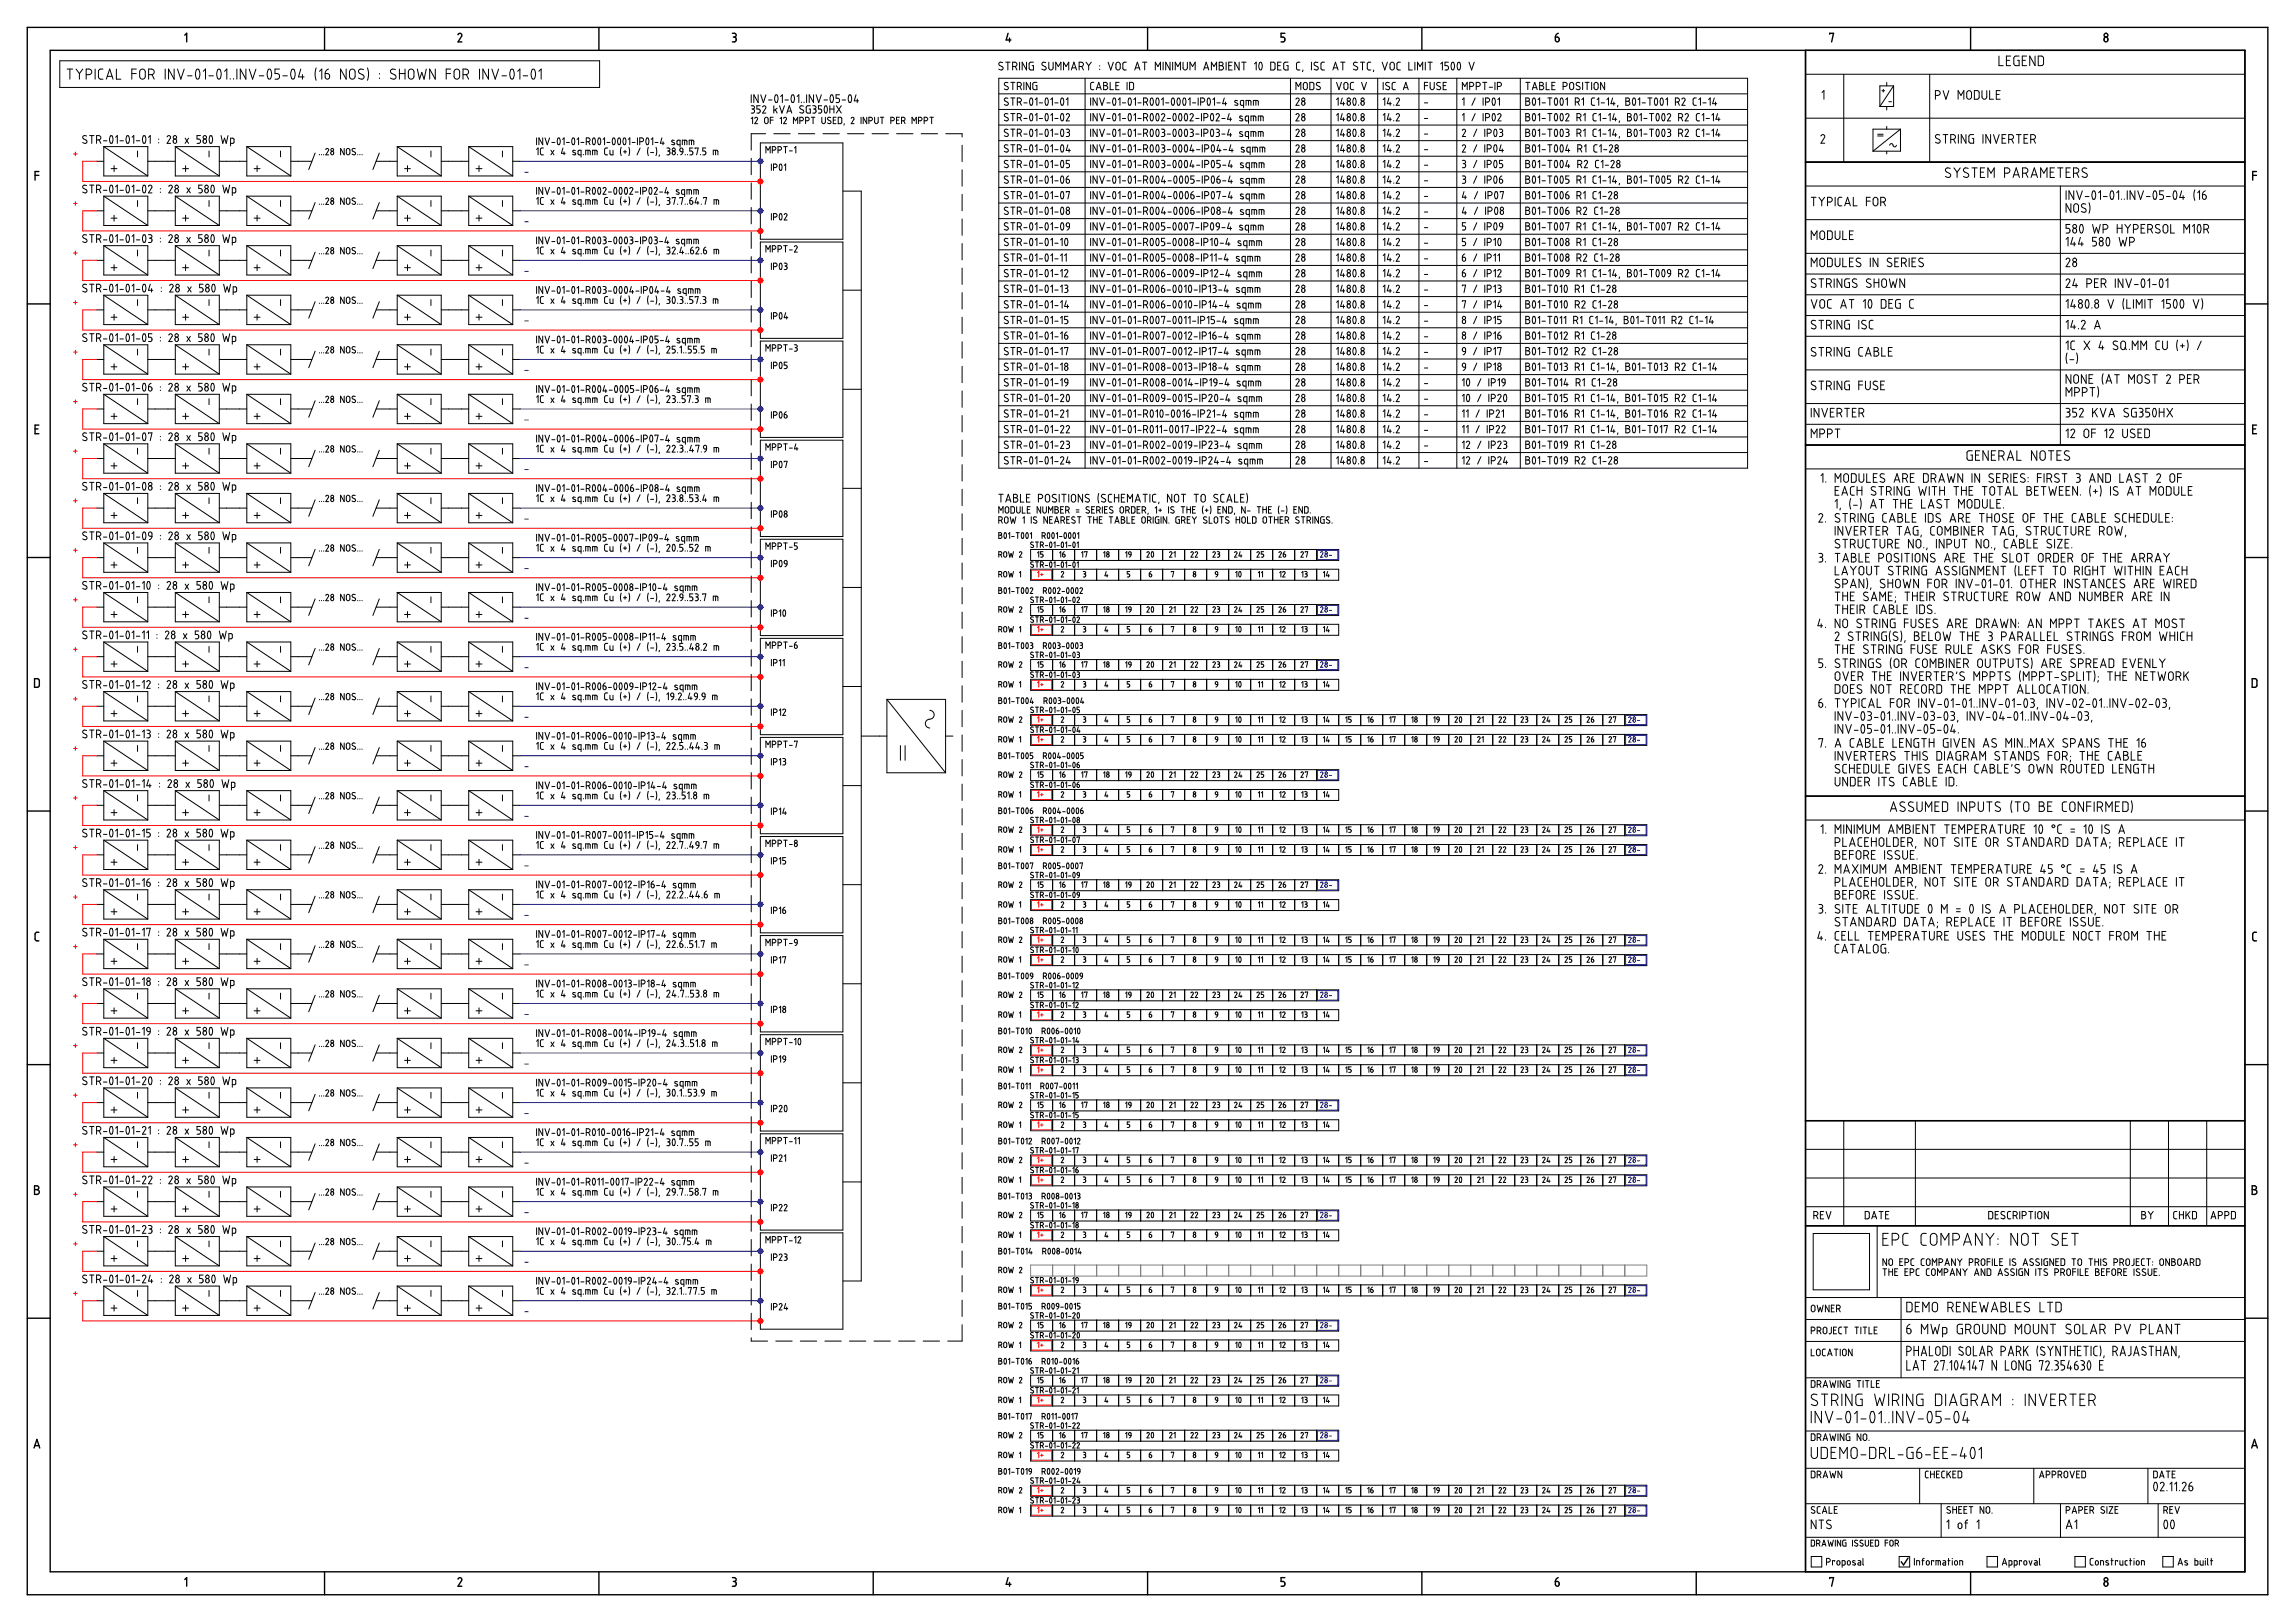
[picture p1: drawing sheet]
<svg xmlns="http://www.w3.org/2000/svg" width="841mm" height="594mm" viewBox="0 0 841 594" stroke-linecap="round" stroke-linejoin="round" font-family="sans-serif">
<g fill="none" stroke="#000" stroke-width=".51">
<path d="M10 10h821.1v574.1h-821.1zM18.4 18.4h804.3v557.3h-804.3zM67.7 12.9l.7-.7v3.1M118.9 10v8.4M167.9 12.7a.71 .71 0 0 1 .9-.5 .71 .71 0 0 1 .4 1l-1.3 2.1h1.3M219.5 10v8.4M268.4 12.2h.7a.7 .7 0 0 1 .7 .7 .7 .7 0 0 1-.7 .7M268.4 15.3h.7M268.7 13.6h.4M269.1 13.6l.6 .4 .1 .6-.2 .5-.5 .2M320 10v8.4M369.4 12.2l-.7 2.4h1.8"/>
<path d="M370 13.9v1.4M420.5 10v8.4M469.5 15.3h.7M470.9 12.2h-1.4v1.4h.9l.4 .4v.9l-.6 .4M521.1 10v8.4M570 14.6a.81 .81 0 0 0 1.4 .4 .81 .81 0 0 0-.4-1.4h-1v1M571 12.2l-.8 .7-.2 .7M621.6 10v8.4M661.6 18.4v557.3M670.5 12.5v-.3h1.4l-.7 3.1M722.1 10v8.4M771.3 13.8a.77 .77 0 0 1 1 .2 .77 .77 0 0 1-.1 1 .77 .77 0 0 1-1.1-.1z"/>
<path d="M661.6 59.4h161.1M12.8 64.2h1.4M14.2 62.8h-1.4v3.2M825.5 64.2h1.4M826.9 62.8h-1.4v3.2M10 111.3h8.4M822.7 111.3h8.4M12.8 157.1h1.1M14.2 155.7h-1.4v3.2h1.4M825.5 157.1h1.1M826.9 155.7h-1.4v3.2h1.4M661.6 163h161.1"/>
<path d="M10 204.2h8.4M822.7 204.2h8.4M12.7 248.6h1.3l.4 .4v2l-.4 .7h-1.3zM825.3 248.6h1.3l.4 .4 .1 2-.5 .7h-1.3zM10 297.1h8.4M661.6 291.6h161.1M822.7 297.1h8.4M14.2 341.5h-.9l-.5 .7 .1 2 .4 .3 .9 .1M826.9 341.5h-1l-.4 .7 .1 2 .3 .3 1 .1M10 389.9h8.4M822.7 389.9h8.4M661.6 410.5h161.1"/>
<path d="M12.7 434.3h.8a.7 .7 0 0 1 .7 .7 .7 .7 0 0 1-.7 .7 .87 .87 0 0 1 .9 .9 .87 .87 0 0 1-.9 .9h-.8zM12.7 435.7h.8M825.3 434.3h.9a.7 .7 0 0 1 .7 .7 .7 .7 0 0 1-.7 .7 .87 .87 0 0 1 .9 .9 .87 .87 0 0 1-.9 .9h-.9zM825.3 435.7h.9M661.6 449h161.1M10 482.8h8.4M822.7 482.8h8.4M12.5 530.4l1-3.2 1.1 3.2M12.8 529.5h1.5M825.1 530.4l1.1-3.2 1 3.2M825.4 529.5h1.5M67.7 578.5l.7-.7v3.2"/>
<path d="M118.9 575.7v8.4M167.9 578.4a.71 .71 0 0 1 .9-.5 .71 .71 0 0 1 .4 1l-1.3 2.1h1.3M219.5 575.7v8.4M268.4 577.8h.7a.7 .7 0 0 1 .7 .7 .7 .7 0 0 1-.7 .7 .89 .89 0 0 1 .7 .9 .89 .89 0 0 1-.7 .9h-.7M268.7 579.2h.4M320 575.7v8.4M369.4 577.8l-.7 2.5h1.8M370 579.6v1.4M420.5 575.7v8.4M470.2 579.2a.89 .89 0 0 1 .7 .9 .89 .89 0 0 1-.7 .9h-.7M470.9 577.8h-1.4v1.4h.7M521.1 575.7v8.4"/>
<path d="M570.7 579.2a.79 .79 0 0 1 .8 .7 .79 .79 0 0 1-.6 .9 .79 .79 0 0 1-.9-.5M570.7 579.2h-.7v1.1M571 577.8l-.8 .7-.2 .7M621.6 575.7v8.4M670.5 578.2v-.4h1.4l-.7 3.2M699.2 570.7l-1.6 2.5-.9-1.2M722.1 575.7v8.4M771.3 579.4a.77 .77 0 0 1 1 .2 .77 .77 0 0 1-.1 1.1 .77 .77 0 0 1-1.1-.1z"/>
<circle cx="771.8" cy="12.9" r=".7"/>
<circle cx="771.8" cy="578.5" r=".7"/>
</g>
<g fill="none" stroke="#000" stroke-width=".37">
<path d="M21.9 22.3h197.8v9.7h-197.8zM24.6 25.3h2M25.6 25.3v3.7M27.9 25.3l1.2 1.6M29.1 26.9v2.1M30.3 25.3l-1.2 1.6M31.6 27.3l1 .1a1.03 1.03 0 0 0 1-1.1 1.03 1.03 0 0 0-1-1h-1v3.7M34.9 25.3v3.7M36.9 29h.8M37.7 25.3l-1.1 .1-.4 .4v2.7l.7 .5M39 29l1.2-3.7 1.2 3.7M39.3 28h1.8"/>
<path d="M42.7 25.3v3.7h1.6M48.3 26.9h1.7M50 25.3h-1.7v3.7M51.4 25.7a1.03 1.03 0 0 1 1.1-.3 1.03 1.03 0 0 1 .7 .9v1.7a1.03 1.03 0 0 1-1 1 1.03 1.03 0 0 1-1-1zM54.5 27.3l1 .1a1.03 1.03 0 0 0 1-1.1 1.03 1.03 0 0 0-1-1h-1v3.7M55.7 27.3l.8 1.7M60.5 25.3v3.7M63.8 25.3v3.7l-2-3.7v3.7M65 25.3l1.3 3.7 1.2-3.7M68.7 27.8h1.7M72 25.5l.4-.2a2.49 2.49 0 0 1 0 3.7 2.59 2.59 0 0 1-.4-3.5zM74.5 26.1l.8-.8v3.7"/>
<path d="M76.5 27.8h1.7M79.8 25.5l.4-.2a2.49 2.49 0 0 1 0 3.7 2.59 2.59 0 0 1-.4-3.5zM82.3 26.1l.8-.8v3.7M84.3 28.8v.2M85.6 28.8v.2M86.8 25.3v3.7M90.1 25.3v3.7l-2-3.7v3.7M91.3 25.3l1.3 3.7 1.2-3.7M95 27.8h1.7M98.3 25.5l.4-.2a2.49 2.49 0 0 1 0 3.7 2.59 2.59 0 0 1-.4-3.5zM100.8 29h.8M102.4 25.3h-1.6v1.6h.8a1.05 1.05 0 0 1 .8 1.1 1.05 1.05 0 0 1-.8 1"/>
<path d="M103.7 27.8h1.6M106.9 25.5l.4-.2a2.49 2.49 0 0 1 0 3.7 2.59 2.59 0 0 1-.4-3.5zM110.2 25.3l-.8 2.9h2M110.8 27.3v1.7M115.9 24.9l-.4 2.2 .4 2.3M117.1 26.1l.8-.8v3.7M119.1 26.9h.9a.96 .96 0 0 1 .8 1.4 .96 .96 0 0 1-1.6 .2zM120.4 25.3l-1 .8-.2 .8M126.9 25.3v3.7l-2.1-3.7v3.7M130.1 26.3v1.7M130.1 26.3a1.03 1.03 0 0 0-1-1 1.03 1.03 0 0 0-1 1v1.7a1.03 1.03 0 0 0 1 1 1.03 1.03 0 0 0 1-1M133 27.4a.95 .95 0 0 1 .1 1.5 .95 .95 0 0 1-1.5-.1l-.2-.2"/>
<path d="M133.2 25.5a.97 .97 0 0 0-1.4-.1 .97 .97 0 0 0 0 1.5l1.2 .5M134.7 24.9l.4 2.2-.4 2.3M139.1 26.9v.3M139.1 28.6v.2M144.7 27.4a.95 .95 0 0 1 .1 1.5 .95 .95 0 0 1-1.5-.1l-.2-.2M144.9 25.5a.97 .97 0 0 0-1.4-.1 .97 .97 0 0 0 0 1.5l1.2 .5M146.4 26.9h2M146.4 25.3v3.7M148.4 25.3v3.7M150.1 25.5l.6-.2 .8 .4 .2 2.3a1.03 1.03 0 0 1-1 1 1.03 1.03 0 0 1-1.1-1l.1-2zM152.9 25.3l.9 3.7 .8-2.5 .8 2.5 .8-3.7M159.5 25.3v3.7l-2-3.7v3.7"/>
<path d="M163.5 26.9h1.6M165.1 25.3h-1.6v3.7M166.8 25.5l.6-.2 .8 .4 .2 2.3a1.03 1.03 0 0 1-1 1 1.03 1.03 0 0 1-1-1v-2zM169.7 27.3l1 .1a1.03 1.03 0 0 0 1-1.1 1.03 1.03 0 0 0-1-1h-1v3.7M170.9 27.3l.8 1.7M175.7 25.3v3.7M179 25.3v3.7l-2-3.7v3.7M180.3 25.3l1.2 3.7 1.2-3.7M183.9 27.8h1.7M187.2 25.5l.4-.2a2.49 2.49 0 0 1 0 3.7 2.59 2.59 0 0 1-.4-3.5zM189.7 26.1l.8-.8v3.7M191.7 27.8h1.7"/>
<path d="M195 25.5l.4-.2a2.49 2.49 0 0 1 0 3.7 2.59 2.59 0 0 1-.4-3.5zM197.5 26.1l.8-.8v3.7M275.3 38.7h.6a.6 .6 0 0 1 .6 .6 .6 .6 0 0 1-.6 .6M275.3 34.7v2.9M275.6 39.9h.3M275.9 39.9a.79 .79 0 0 1 .6 .7 .79 .79 0 0 1-.4 .8h-.8M277.8 34.7v2.9l-1.6-2.9v2.9M278.6 38.7h-1.2v1.2h.6a.76 .76 0 0 1 .6 .8 .76 .76 0 0 1-.6 .7h-.6M278.8 34.7l.9 2.9 1-2.9M279.5 39.2a.61 .61 0 0 1 .8-.4 .61 .61 0 0 1 .3 .8l-1.1 1.8h1.2M281.6 36.6h1.3M283.6 38.7v2.7"/>
<path d="M284.2 34.9l.1-.1a1.35 1.35 0 0 1 .7 2l-.3 .7a1.35 1.35 0 0 1-.8-2zM284.8 39.6l-1.2 .9M285.7 38.7l.9 2.7 .9-2.7M286.1 35.3l.6-.6v2.9M287.7 36.6h1.2M290.2 34.9l.1-.1a1.35 1.35 0 0 1 .8 2l-.4 .7a1.35 1.35 0 0 1-.7-2zM292.1 35.3l.6-.6v2.9M293.7 37.4v.2M294.4 38.9a.71 .71 0 0 0-1.1-.1 .71 .71 0 0 0 .1 1.1l.8 .4M294.6 37.4v.2M295.6 34.7v2.9M296.9 38.7l-1.1 .1-.3 .3-.1 1.7 .4 .6h1.1v-1.5h-.4"/>
<path d="M297.8 38.7h.6M298.1 34.7v2.9l-1.6-2.9v2.9M298.1 39.9h.3M298.4 38.7a.6 .6 0 0 1 .6 .6 .6 .6 0 0 1-.6 .6 .76 .76 0 0 1 .7 .8 .76 .76 0 0 1-.7 .7M299.1 34.7l.9 2.9 1-2.9M301.1 38.7h-1.2v1.2l.9 .1 .3 .5-.2 .8-1 .1M301.9 36.6h1.3M302.3 38.9l.1-.1a1.6 1.6 0 0 1 .5 2.5l-.1 .1a1.6 1.6 0 0 1-.5-2.5zM304.1 39.9h1.5M304.1 38.7v2.7M304.5 34.9l.1-.1a1.35 1.35 0 0 1 .8 2l-.4 .7a1.35 1.35 0 0 1-.8-2zM305.6 38.7v2.7"/>
<path d="M306.5 38.7l1.8 2.7M307.7 34.7h-1.3v1.3h.9l.4 .6-.2 .8-1.1 .2M308.3 38.7l-1.8 2.7M308.6 36.6h1.3M311.1 34.9l.2-.1a1.35 1.35 0 0 1 .7 2l-.4 .7a1.35 1.35 0 0 1-.7-2zM313.7 34.7l-.6 2.2h1.5M314.2 36.3v1.3M366 28.7h274.4v142.8h-274.4zM366 34.4h274.4M367.4 22.9a.76 .76 0 0 0-1.1-.1 .76 .76 0 0 0 .1 1.2l.9 .4a.73 .73 0 0 1 0 1.1 .73 .73 0 0 1-1.1 0l-.2-.2M368.6 22.8h1.5M369.3 22.8v2.8"/>
<path d="M369.4 30.3a.71 .71 0 0 0-1.1-.1 .71 .71 0 0 0 .1 1.1l.8 .4a.68 .68 0 0 1 .1 1.1 .68 .68 0 0 1-1-.1l-.3-.1M369.4 36a.71 .71 0 0 0-1.1-.1 .71 .71 0 0 0 .1 1.1l.8 .4a.68 .68 0 0 1 .1 1.1 .68 .68 0 0 1-1-.1l-.3-.1M370.4 30.2h1.5M370.4 35.9h1.5M371.1 24.4h.8a.79 .79 0 0 0 .8-.8 .79 .79 0 0 0-.8-.8h-.8v2.8M371.2 30.2v2.7M371.2 35.9v2.7M372 24.3l.7 1.3M372.8 31.7h.8a.75 .75 0 0 0 .7-.8 .75 .75 0 0 0-.7-.7h-.8v2.7M372.8 37.4h.8a.75 .75 0 0 0 .7-.8 .75 .75 0 0 0-.7-.7h-.8v2.7M373.6 22.8v2.8M373.7 31.6l.6 1.3"/>
<path d="M373.7 37.4l.6 1.2M375.2 30.2v2.7M375.2 37.7h1.2M376.2 22.8v2.8l-1.6-2.8v2.8M377.6 36l.1-.1a1.6 1.6 0 0 1 .5 2.5l-.1 .1a1.6 1.6 0 0 1-.5-2.5zM377.6 30.2v2.7l-1.5-2.7v2.7M378.7 22.8h-1.2l-.3 .4-.1 1.8 .4 .6h1.2v-1.6h-.5M379.4 36.5l.6-.6v2.7M380 30.2h-1.2l-.3 .3v1.8l.3 .5 1.2 .1v-1.5h-.5M380.9 37.7h1.2M383.2 22.9a.76 .76 0 0 0-1.1-.1 .76 .76 0 0 0 0 1.2l.9 .4a.73 .73 0 0 1 .1 1.1 .73 .73 0 0 1-1.1 0l-.2-.2M383.3 36l.1-.1a1.6 1.6 0 0 1 .5 2.5l-.2 .1a1.6 1.6 0 0 1-.4-2.5z"/>
<path d="M384.3 22.8v2a.79 .79 0 0 0 .8 .8 .79 .79 0 0 0 .8-.8v-2M385.1 36.5l.6-.6v2.7M386.5 37.7h1.3M386.9 25.6v-2.8l.9 1.6 1-1.6v2.8M388.9 36l.2-.1a1.6 1.6 0 0 1 .4 2.5l-.1 .1a1.6 1.6 0 0 1-.5-2.5zM389.7 25.6v-2.8l1 1.6 .9-1.6v2.8M390.7 36.5l.6-.6v2.7M392.6 25.6l1-2.8 .9 2.8M392.9 24.8h1.3M395.5 24.4h.7a.79 .79 0 0 0 .8-.8 .79 .79 0 0 0-.8-.8h-.7v2.8M396.4 24.3l.6 1.3M397.6 28.7v142.8"/>
<path d="M398 22.8l.9 1.2M398.9 24v1.6M399.7 32.3l.3 .5 .9 .1M399.7 30.8v1.5M399.7 35.9v2.7M399.9 22.8l-1 1.2M400.9 30.2h-.9l-.3 .6M401.7 32.9l1-2.7 .8 2.7M402 32.1h1.3M402.1 35.9v2.7l-1.5-2.7v2.7M402.9 35.9l.9 2.7 .9-2.7M403 24v.2"/>
<path d="M403 25.3v.2M404.4 30.2h.8a.6 .6 0 0 1 .6 .6 .6 .6 0 0 1-.6 .6 .74 .74 0 0 1 .7 .7 .74 .74 0 0 1-.7 .8h-.8zM404.4 31.4h.8M405.6 37.7h1.2M406.1 22.8l.9 2.8 1-2.8M406.8 30.2v2.7h1.2M408 36l.2-.1a1.6 1.6 0 0 1 .4 2.5l-.1 .1a1.6 1.6 0 0 1-.5-2.5zM408.9 31.4h.9M409.2 23l.5-.2 .6 .2 .2 1.8a.79 .79 0 0 1-.8 .8 .79 .79 0 0 1-.8-.8zM409.8 36.5l.6-.6v2.7M410.1 30.2h-1.2v2.7h1.2M411.3 37.7h1.2"/>
<path d="M412.7 22.8h-.8l-.4 .6v1.8l.4 .4h.8M413 30.2v2.7M413.7 36l.1-.1a1.6 1.6 0 0 1 .5 2.5l-.1 .1a1.6 1.6 0 0 1-.5-2.5zM413.9 30.2h1.2l.3 .3v1.8l-.3 .5-1.2 .1zM415.5 36.5l.6-.6v2.7M415.8 25.6l1-2.8 .9 2.8M416.1 24.8h1.4M417 37.7h1.2M418.7 22.8h1.6M419.1 37.4h.7M419.5 22.8v2.8M419.8 35.9h-.7v2.7"/>
<path d="M419.8 35.9a.75 .75 0 0 1 .8 .7 .75 .75 0 0 1-.8 .8M420 37.4l.6 1.2M421.8 36l.1-.1a1.6 1.6 0 0 1 .5 2.5l-.2 .1a1.6 1.6 0 0 1-.4-2.5zM423.4 25.6v-2.8l.9 1.6 1-1.6v2.8M423.9 36l.1-.1a1.6 1.6 0 0 1 .5 2.5l-.2 .1a1.6 1.6 0 0 1-.4-2.5zM425.6 36.5l.7-.6v2.7M426.2 22.8v2.8M427.1 37.7h1.2M428.8 22.8v2.8l-1.6-2.8v2.8M429.5 36l.2-.1a1.6 1.6 0 0 1 .4 2.5l-.1 .1a1.6 1.6 0 0 1-.5-2.5zM429.7 22.8v2.8M430.7 25.6v-2.8l.9 1.6 1-1.6v2.8"/>
<path d="M431.6 36l.2-.1a1.6 1.6 0 0 1 .4 2.5l-.1 .1a1.6 1.6 0 0 1-.5-2.5zM433.5 22.8v2a.79 .79 0 0 0 .8 .8 .79 .79 0 0 0 .8-.8v-2M433.7 36l.1-.1a1.6 1.6 0 0 1 .5 2.5l-.1 .1a1.6 1.6 0 0 1-.5-2.5zM435.5 36.5l.6-.6v2.7M436.1 25.6v-2.8l.9 1.6 1-1.6v2.8M437 37.7h1.2M439.1 35.9v2.7M440 37.4h.7a.75 .75 0 0 0 .8-.8 .75 .75 0 0 0-.8-.7h-.7v2.7M441.1 25.6l.9-2.8 1 2.8M441.3 24.8h1.4M442.7 36l.1-.1a1.6 1.6 0 0 1 .5 2.5l-.2 .1a1.6 1.6 0 0 1-.4-2.5zM443.9 25.6v-2.8l1 1.6 .9-1.6v2.8"/>
<path d="M444.5 36.5l.6-.6v2.7M446 37.7h1.1M446.8 22.8h.8a.63 .63 0 0 1 .6 .6 .63 .63 0 0 1-.6 .6 .79 .79 0 0 1 .8 .8 .79 .79 0 0 1-.8 .8h-.8zM446.8 24h.8M448.6 35.9l-.5 2.1h1.4M449.1 37.4v1.2M449.3 22.8v2.8M450.3 24h.9M451.5 22.8h-1.2v2.8h1.2M453.5 36.9a.5 .5 0 0 0-.7-.1 .5 .5 0 0 0-.1 .7l.9 .5a.64 .64 0 0 1-.4 .6 .64 .64 0 0 1-.7-.2M454.1 22.8v2.8l-1.6-2.8v2.8M455 36.8l-.5 .4 .1 1.2 1.1 .2"/>
<path d="M455 36.8h.7v2.7M455 22.8h1.6M455.8 22.8v2.8M457.5 36.8v1.8M458 36.8l.4 .4v1.4M458 36.8h-1.4v1.8M459.7 23.4l.7-.6v2.8M460.2 36.8v1.8M460.7 36.8l.4 .4v1.4M460.7 36.8h-1.4v1.8M461.6 22.9l.2-.1a1.35 1.35 0 0 1 .7 2.1l-.4 .7a1.35 1.35 0 0 1-.7-2.1zM465.7 22.8h1.2l.3 .4 .1 1.8-.4 .6h-1.2z"/>
<path d="M468.2 24h1M469.5 22.8h-1.3v2.8h1.3M472 22.8h-1.2l-.3 .4-.1 1.8 .4 .6h1.2v-1.6h-.5M472.9 28.7v142.8M474.9 36.3a.6 .6 0 0 1 .8-.4 .6 .6 0 0 1 .3 .9M474.9 32.9v-2.7l.9 1.5 .9-1.5v2.7M476 36.8l-1.1 1.8h1.2M476.4 22.8h-.9l-.4 .6 .1 1.8 .3 .4h.9M477 38a.6 .6 0 0 0 .6 .6 .6 .6 0 0 0 .6-.6M477 38a.64 .64 0 0 1 .6-.9 .64 .64 0 0 1 .6 .9M477.5 25.6l-.2 .7M477.6 32.1a.75 .75 0 0 0 .7 .8 .75 .75 0 0 0 .8-.8"/>
<path d="M477.6 30.9a.75 .75 0 0 1 .7-.7 .75 .75 0 0 1 .8 .7M477.6 30.9v1.2M479.1 30.9v1.2M480.6 22.8v2.8M481.5 30.8v1.5M481.5 30.8l-.4-.6h-1.1v2.7l1.1-.1 .4-.5M483 22.9a.76 .76 0 0 0-1.2-.1 .76 .76 0 0 0 .1 1.2l.9 .4a.73 .73 0 0 1 .1 1.1 .73 .73 0 0 1-1.2 0l-.2-.2M483.7 30.3a.71 .71 0 0 0-1-.1 .71 .71 0 0 0 0 1.1l.8 .4a.68 .68 0 0 1 .2 1.1 .68 .68 0 0 1-1.1-.1l-.2-.1M485.4 22.8h-.9l-.4 .6v1.8l.4 .4h.9M487.8 28.7v142.8M488.4 25.6l1-2.8 .9 2.8M488.7 24.8h1.4"/>
<path d="M489.8 30.2l.9 2.7 .9-2.7M489.8 36.5l.6-.6v2.7M491.3 22.8h1.6M491.9 35.9l-.6 2.1h1.5M492.1 22.8v2.8M492.3 37.4v1.2M492.5 32.1a.75 .75 0 0 0 .7 .8 .75 .75 0 0 0 .8-.8M492.5 30.9a.75 .75 0 0 1 .7-.7 .75 .75 0 0 1 .8 .7M492.5 30.9v1.2M493.7 38a.6 .6 0 0 0 .6 .6 .6 .6 0 0 0 .6-.6M494 30.9v1.2M494.9 30.8v1.5"/>
<path d="M494.9 37.7v.3M494.9 32.3l.3 .5 .9 .1M494.9 37.7a.63 .63 0 0 0-.8-.6 .63 .63 0 0 0-.4 .9M496.1 36l.1-.1a1.6 1.6 0 0 1 .5 2.5l-.2 .1a1.6 1.6 0 0 1-.4-2.5zM496.1 30.2h-.9l-.3 .6M497.4 22.9a.76 .76 0 0 0-1.1-.1 .76 .76 0 0 0 0 1.2l.9 .4a.73 .73 0 0 1 .1 1.1 .73 .73 0 0 1-1.1 0l-.2-.2M497.9 38.4v.2M498.5 22.8h1.6M498.7 38a.6 .6 0 0 0 .6 .6 .6 .6 0 0 0 .6-.6M498.8 38a.64 .64 0 0 1 .5-.9 .64 .64 0 0 1 .6 .9M499 30.2l.9 2.7 .9-2.7M499.3 22.8v2.8"/>
<path d="M502.3 22.8h-.9l-.3 .6v1.8l.3 .4h.9M503.4 25.6l-.1 .7M504.9 28.7v142.8M506.5 22.8l1 2.8 .9-2.8M506.9 30.2v2.7M506.9 36.5l.6-.6v2.7M509 35.9l-.6 2.1h1.5M509.1 30.3a.71 .71 0 0 0-1.1-.1 .71 .71 0 0 0 .1 1.1l.8 .4a.68 .68 0 0 1 .2 1.1 .68 .68 0 0 1-1.1-.1l-.2-.1M509.4 37.4v1.2M509.6 23l.6-.2 .5 .2 .3 1.8a.79 .79 0 0 1-.8 .8 .79 .79 0 0 1-.8-.8zM510.8 38.4v.2M511.4 30.2h-.9l-.3 .6v1.7l.3 .3 .9 .1"/>
<path d="M511.7 36.3a.61 .61 0 0 1 .8-.4 .61 .61 0 0 1 .3 .9M512.8 36.8l-1.1 1.8h1.1M513.2 22.8h-.9l-.4 .6 .1 1.8 .3 .4h.9M514.3 32.9l.9-2.7 .9 2.7M514.5 32.1h1.3M516.3 22.8v2.8h1.2M518.5 22.8v2.8M519.5 25.6v-2.8l.9 1.6 1-1.6v2.8M520 28.7v142.8M522 31.4h1.2M522 37.7h1.2M522.3 22.8v2.8"/>
<path d="M523.2 30.2h-1.2v2.7M523.3 22.8h1.5M524.1 22.8v2.8M524.1 30.2v1.9M524.1 32.1a.75 .75 0 0 0 .7 .8 .75 .75 0 0 0 .8-.8M525.6 30.2v1.9M527.8 30.3a.72 .72 0 0 0-1-.1 .72 .72 0 0 0 0 1.1l.8 .4a.68 .68 0 0 1 .2 1.1 .68 .68 0 0 1-1.1-.1l-.2-.1M527.9 23.4l.7-.6v2.8M528.9 31.4h.9M530.1 30.2h-1.2v2.7h1.2M530.8 22.8h-1.3v1.2h.7a.81 .81 0 0 1 .6 .8 .81 .81 0 0 1-.6 .8h-.7M532.1 22.9l.1-.1a1.35 1.35 0 0 1 .7 2.1l-.3 .7a1.35 1.35 0 0 1-.8-2.1z"/>
<path d="M533.9 28.7v142.8M534.3 22.9l.1-.1a1.35 1.35 0 0 1 .8 2.1l-.4 .7a1.35 1.35 0 0 1-.7-2.1zM535.9 32.9v-2.7l.9 1.5 .9-1.5v2.7M535.9 36.5l.6-.6v2.7M538.3 22.8l1 2.8 .9-2.8M538.6 31.7h.7a.75 .75 0 0 0 .8-.8 .75 .75 0 0 0-.8-.7h-.7v2.7M540.6 35.9l-1.2 2.7M541 31.7h.7a.75 .75 0 0 0 .8-.8 .75 .75 0 0 0-.8-.7h-.7v2.7M543.3 30.2h1.6M543.5 35.9v2.7M544.1 30.2v2.7M544.4 37.4h.7a.75 .75 0 0 0 .8-.8 .75 .75 0 0 0-.8-.7h-.7v2.7"/>
<path d="M545.7 32h1.2M547.1 36l.1-.1a1.6 1.6 0 0 1 .5 2.5l-.1 .1a1.6 1.6 0 0 1-.5-2.5zM547.8 30.2v2.7M548.7 31.7h.8a.75 .75 0 0 0 .7-.8 .75 .75 0 0 0-.7-.7h-.8v2.7M548.9 36.5l.6-.6v2.7M557.1 28.7v142.8M559.1 35.9h.8a.6 .6 0 0 1 .6 .6 .6 .6 0 0 1-.6 .6 .74 .74 0 0 1 .7 .7 .74 .74 0 0 1-.7 .8h-.8zM559.1 30.2h1.5M559.1 37.1h.8M559.9 30.2v2.7M561.5 32.9l.9-2.7 .9 2.7M561.8 32.1h1.3"/>
<path d="M561.8 36l.2-.1a1.6 1.6 0 0 1 .4 2.5l-.1 .1a1.6 1.6 0 0 1-.5-2.5zM563.6 36.5l.6-.6v2.7M564.2 30.2h.8a.6 .6 0 0 1 .6 .6 .6 .6 0 0 1-.6 .6 .74 .74 0 0 1 .7 .7 .74 .74 0 0 1-.7 .8h-.8zM564.2 31.4h.8M565.1 37.7h1.2M566.6 30.2v2.7h1.2M567.2 35.9h1.5M567.9 35.9v2.7M568.7 31.4h.9M569.9 30.2h-1.2v2.7h1.2M569.9 36l.1-.1a1.6 1.6 0 0 1 .5 2.5l-.1 .1a1.6 1.6 0 0 1-.5-2.5zM572 36l.1-.1a1.6 1.6 0 0 1 .5 2.5l-.1 .1a1.6 1.6 0 0 1-.5-2.5z"/>
<path d="M572.8 31.7h.8M573.6 30.2h-.8v2.7M573.6 30.2a.75 .75 0 0 1 .7 .7 .75 .75 0 0 1-.7 .8M573.8 36.5l.6-.6v2.7M575.2 32.1a.75 .75 0 0 0 .7 .8 .75 .75 0 0 0 .8-.8M575.2 30.9a.75 .75 0 0 1 .7-.7 .75 .75 0 0 1 .8 .7M575.2 30.9v1.2M576.7 30.9v1.2M577.3 37.4h.7a.75 .75 0 0 0 .8-.8 .75 .75 0 0 0-.8-.7h-.7v2.7M578.2 37.4l.6 1.2M578.9 30.3a.71 .71 0 0 0-1-.1 .71 .71 0 0 0 0 1.1l.9 .4a.68 .68 0 0 1 .1 1.1 .68 .68 0 0 1-1-.1l-.3-.1M579.7 36.5l.6-.6v2.7"/>
<path d="M580 30.2v2.7M580.9 30.2h1.5M581.6 30.2v2.7M583.2 38l.4 .5 .8 .1M583.3 30.2v2.7M584.2 30.9v1.2M584.2 32.1a.75 .75 0 0 0 .7 .8 .75 .75 0 0 0 .8-.8M584.2 30.9a.75 .75 0 0 1 .7-.7 .75 .75 0 0 1 .8 .7M584.4 35.9h-.8l-.4 .3v1.8M585.3 36.5l.6-.6v2.7M585.7 30.9v1.2M586.8 37.7h1.2"/>
<path d="M588 30.2v2.7l-1.5-2.7v2.7M588.9 36.5l.5-.6v2.7M591 35.9l-.6 2.1h1.4M591.4 37.4v1.2M592.9 38.6l-.1 .6M595.8 35.9h.8a.6 .6 0 0 1 .6 .6 .6 .6 0 0 1-.6 .6 .74 .74 0 0 1 .7 .7 .74 .74 0 0 1-.7 .8h-.8zM595.8 37.1h.8M598.5 36l.1-.1a1.6 1.6 0 0 1 .5 2.5l-.1 .1a1.6 1.6 0 0 1-.5-2.5zM600.3 36.5l.6-.6v2.7M601.8 37.7h1.2M603.9 35.9h1.5M604.6 35.9v2.7"/>
<path d="M606.6 36l.1-.1a1.6 1.6 0 0 1 .5 2.5l-.2 .1a1.6 1.6 0 0 1-.4-2.5zM608.7 36l.1-.1a1.6 1.6 0 0 1 .4 2.5l-.1 .1a1.6 1.6 0 0 1-.4-2.5zM610.4 36.5l.6-.6v2.7M614 37.4h.7a.75 .75 0 0 0 .7-.8 .75 .75 0 0 0-.7-.7h-.7v2.7M614.8 37.4l.6 1.2M616.4 36.3a.6 .6 0 0 1 .8-.4 .6 .6 0 0 1 .3 .9M617.5 36.8l-1.1 1.8h1.1M620.4 38l.4 .5 .8 .1M621.6 35.9h-.8l-.3 .3v1.8M622.5 36.5l.6-.6v2.7M624 37.7h1.2M626.1 36.5l.6-.6v2.7"/>
<path d="M628.2 35.9l-.6 2.1h1.5M628.7 37.4v1.2M661.6 27.2h161.1M667.7 33.9l.7-.7v3.1M675.7 27.2v32.2M689.6 33.2h1M690.1 32.7v1M691.4 30.2v1.3M691.4 39v1.3M692.2 37.3h1M693.9 31.5v7.5h-5M693.9 31.5h-5v7.5"/>
<path d="M693.9 31.5l-5 7.5M707.2 27.2v32.2M709.3 34.9h.8a.88 .88 0 0 0 .9-.8 .88 .88 0 0 0-.9-.9h-.8v3.1M712.1 33.2l1 3.1 1.1-3.1M717.6 36.3v-3.1l1 1.7 1.1-1.7v3.1M721 33.4l.6-.2 .6 .2 .3 2.1a.88 .88 0 0 1-.9 .8 .88 .88 0 0 1-.9-.8zM723.5 33.2h1.3l.4 .4 .1 2-.5 .7h-1.3zM726.3 33.2v2.3a.88 .88 0 0 0 .9 .8 .88 .88 0 0 0 .9-.8v-2.3M729.1 33.2v3.1h1.4M731.6 34.6h1M732.5 20.5v3.5h1.6M733 33.2h-1.4v3.1h1.4"/>
<path d="M735.3 22.1h1.1M736.8 20.5h-1.5v3.5h1.5M739.9 20.5l-1.4 .1-.5 .4v2.3l.5 .7h1.4v-1.9h-.6M741.1 22.1h1.2M742.7 20.5h-1.6v3.5h1.6M745.8 20.5v3.5l-2-3.5v3.5M746.9 20.5l1.5 .1 .4 .4 .1 2.3-.5 .7h-1.5zM31.7 49.8a.76 .76 0 0 0-1.1-.1 .76 .76 0 0 0 0 1.2l.9 .4a.73 .73 0 0 1 .1 1.1 .73 .73 0 0 1-1.1-.1l-.2-.1M32.9 49.7h1.5M33.6 49.7v2.8M35.3 59.1h2.7M35.4 51.2h.8a.79 .79 0 0 0 .8-.7 .79 .79 0 0 0-.8-.8h-.8v2.8"/>
<path d="M36.3 51.2l.7 1.3M37.9 51.6h1.3M38 53.7h16.2v10.8M38 53.7v10.8h16.2M38 53.7l16.2 10.8M40.5 49.8l.1-.1a1.35 1.35 0 0 1 .7 2.1l-.3 .7a1.35 1.35 0 0 1-.8-2.1zM42.4 50.3l.6-.6v2.8M43.9 51.6h1.3M46.5 49.8l.1-.1a1.35 1.35 0 0 1 .8 2.1l-.4 .7a1.35 1.35 0 0 1-.7-2.1zM48.4 50.3l.6-.6v2.8M50 51.6h1.2M50.4 55.3v2.1"/>
<path d="M52.5 49.8l.2-.1a1.35 1.35 0 0 1 .7 2.1l-.4 .7a1.35 1.35 0 0 1-.7-2.1zM54.2 59.1h10M54.4 50.3l.7-.6v2.8M58.1 50.9v.2M58.1 52.2v.2M61.3 50l-.1 .1M61.3 50a.63 .63 0 0 1 .9-.3 .63 .63 0 0 1 .2 .9l-1.2 1.9h1.3M64.2 53.7h16.2v10.8M64.2 53.7v10.8h16.2M64.2 53.7l16.2 10.8M67.8 50.6l1.3 1.9M69.1 50.6l-1.3 1.9"/>
<path d="M73.5 49.7h-1.3v1.2h.6a.81 .81 0 0 1 .7 .8 .81 .81 0 0 1-.7 .8h-.6M76.6 55.3v2.1M77 49.8l.1-.1a1.35 1.35 0 0 1 .7 2.1l-.3 .7a1.35 1.35 0 0 1-.8-2.1zM80.4 59.1h10M81 49.7l.6 2.8 .7-1.9 .6 1.9 .6-2.8M84.5 52.5l1.2-.2 .1-1.2-.3-.4-1-.1v2.9M90.4 53.7h16.2v10.8M90.4 53.7v10.8h16.2M90.4 53.7l16.2 10.8M102.8 55.3v2.1M106.6 59.1h7.7M115.5 56l-2.4 6.1"/>
<path d="M117.1 56.6v.1M117.8 56.6v.1M118.6 56.6v.1M119.4 54.8a.53 .53 0 0 1 .7-.4 .53 .53 0 0 1 .3 .7l-1 1.6h1M126.1 54.4v2.3l-1.3-2.3v2.3M126.9 55v1.1a.65 .65 0 0 0 .7 .6 .65 .65 0 0 0 .6-.6v-1.1M126.9 55a.65 .65 0 0 1 .7-.6 .65 .65 0 0 1 .6 .6M130.2 54.5a.62 .62 0 0 0-.9-.1 .62 .62 0 0 0 0 1l.7 .3a.59 .59 0 0 1 .1 .9 .59 .59 0 0 1-.9 0l-.2-.1M131.1 56.6v.1M131.9 56.6v.1M132.7 56.6v.1M137.8 59.1h7.8"/>
<path d="M139 56l-2.3 6.1M145.6 53.7h16.1v10.8M145.6 53.7v10.8h16.1M145.6 53.7l16.1 10.8M157.9 55.3v2.1M161.7 59.1h10.1M171.8 53.7h16.1v10.8M171.8 53.7v10.8h16.1M171.8 53.7l16.1 10.8M184.1 55.3v2.1M187.9 59.1h2.7M196.6 50.5v2.5"/>
<path d="M196.6 54.8l.6-.6v2.5M198.9 50.5v2.5l-1.4-2.5v2.5M199.2 54.2l-.9 .1-.3 .5 .1 1.6 1.1 .3M199.7 50.5l.9 2.5 .8-2.5M201.9 55l1.1 1.7M202.2 52.2h1.1M203 55l-1.1 1.7M204.5 50.6l.1-.1a1.5 1.5 0 0 1 .4 2.4l-.1 .1a1.5 1.5 0 0 1-.4-2.4zM206.2 51.1l.5-.6v2.5M206.3 54.2l-.6 2h1.4M206.7 55.6v1.1M207.6 52.2h1.1"/>
<path d="M209.8 50.6l.1-.1a1.5 1.5 0 0 1 .5 2.4l-.2 .1a1.5 1.5 0 0 1-.4-2.4zM210.8 55.2a.48 .48 0 0 0-.6-.1 .48 .48 0 0 0-.1 .6l.8 .5a.6 .6 0 0 1-.4 .6 .6 .6 0 0 1-.6-.2M211.5 51.1l.5-.6v2.5M212.9 52.2h1.1M212.9 56.7l-1-.2 .1-1.4 .9-.1v2.6M213.8 56.6v.1M214.6 56.7v-1.7l1.7 .2v1.5M214.8 51.9h.7a.7 .7 0 0 0 .7-.7 .7 .7 0 0 0-.7-.7h-.7v2.5M215.5 55v1.7M215.7 51.9l.5 1.1M217.4 50.6l.1-.1a1.5 1.5 0 0 1 .4 2.4l-.1 .1a1.5 1.5 0 0 1-.4-2.4zM218 55v1.7"/>
<path d="M218.8 55.5v1.2M218.8 55.5l-.4-.5h-1.3v1.7M219.3 50.6l.1-.1a1.5 1.5 0 0 1 .5 2.4l-.1 .1a1.5 1.5 0 0 1-.5-2.4zM221 51.1l.6-.6v2.5M222.1 54.2l-.5 .6v1.6l.5 .3M222.1 56.7h.6M222.1 54.2h.6M222.4 52.2h1.1M223.5 55l.1 1.5 1 .2v-1.7M224.6 50.6l.2-.1a1.5 1.5 0 0 1 .4 2.4l-.1 .1a1.5 1.5 0 0 1-.5-2.4zM227.2 50.6l-.2-.1a1.5 1.5 0 0 0-.4 2.4h.6M227.2 50.6a2.38 2.38 0 0 1 0 2.3"/>
<path d="M227.6 53.9a4.4 4.4 0 0 0 0 3.1M228.5 55.6h1.1M228.6 50.6l.1-.1a1.5 1.5 0 0 1 .4 2.4l-.1 .1a1.5 1.5 0 0 1-.4-2.4zM229 55v1.2M230.2 51.1l.6-.6v2.5M230.4 53.9a4.4 4.4 0 0 1 0 3.1M231.6 52.2h1.1M233.6 50.5v2.5M234.4 51.9h.7a.7 .7 0 0 0 .7-.7 .7 .7 0 0 0-.7-.7h-.7v2.5M234.6 54.2l-1.1 2.5M237 50.6l.1-.1a1.5 1.5 0 0 1 .4 2.4l-.1 .1a1.5 1.5 0 0 1-.4-2.4zM237.6 53.9a4.4 4.4 0 0 0 0 3.1"/>
<path d="M238.4 55.9h1.1M238.6 51.1l.6-.6v2.5M240 52.2h1.2M240.4 53.9a4.4 4.4 0 0 1 0 3.1M241.7 56.7l-.2 .6M242.6 50.5l-.6 2h1.4M243 51.9v1.1M244.4 54.2h.5a.56 .56 0 0 1 .6 .6 .56 .56 0 0 1-.6 .5M244.7 55.3h.2M244.9 55.3a.72 .72 0 0 1 .6 .7 .72 .72 0 0 1-.6 .7h-.5M247.1 52.4l.1 .1a.6 .6 0 0 1-.4 .6 .6 .6 0 0 1-.7-.2M247.1 51.5a.47 .47 0 0 0-.6-.1 .47 .47 0 0 0-.2 .6l.8 .4"/>
<path d="M248.3 56.6v.1M248.5 51.3l-.4 .5v1l1.1 .2M248.5 51.4h.7v2.5M249.2 54.5a.56 .56 0 0 1 .6-.3 .56 .56 0 0 1 .5 .6v.8l-.9-.1zM250.3 55.6l-.3 .7-.6 .4M250.9 51.4v1.6M251.1 56.6v.1M251.3 51.3l.4 .5v1.2M251.3 51.4h-1.3v1.6M251.9 56.6v.1M253.4 51.4v1.6M253.8 51.3l.5 .5v1.2"/>
<path d="M253.8 51.4h-1.2v1.6M253.9 54.2h-1.1v1.1h.5a.72 .72 0 0 1 .6 .7 .72 .72 0 0 1-.6 .7h-.5M254.7 54.5v-.3h1.2l-.6 2.5M256.7 56.6v.1M258.7 54.2h-1.2v1.1h.6a.72 .72 0 0 1 .6 .7 .72 .72 0 0 1-.6 .7h-.6M262.2 55v1.7M263.1 55.5l-.4-.5h-1.3v1.7M263.1 55.5v1.2M275.3 43.5l.5-.6v2.4M276.6 43.3a.53 .53 0 0 1 .7-.3 .53 .53 0 0 1 .3 .7l-1 1.6h1M278.6 52.3h30.3v35.3h-30.3zM280.4 43.1l.4-.2 .5 .2 .2 1.5a.65 .65 0 0 1-.7 .7 .65 .65 0 0 1-.6-.7z"/>
<path d="M280.7 56v-2.3l.8 1.3 .7-1.3v2.3M282.3 44h1M283 55h.7a.65 .65 0 0 0 .6-.7 .65 .65 0 0 0-.6-.6h-.7v2.3M283.3 42.9h-1v2.4M284.1 40.2l.7 1.2M285.1 55h.7a.65 .65 0 0 0 .6-.7 .65 .65 0 0 0-.6-.6h-.7v2.3M285.9 43.5l.5-.6v2.4M287.2 43.3a.53 .53 0 0 1 .7-.3 .53 .53 0 0 1 .3 .7l-1 1.6h1M287.2 53.7h1.3M287.8 53.7v2.3M288.4 41.4l.8-2.7 1 2.7M288.6 40.7h1.3"/>
<path d="M289.3 55.3h1M290.8 45.3v-2.4l.7 1.3 .8-1.3v2.4M291.1 54.2l.5-.5v2.3M293.1 44.2h.7a.65 .65 0 0 0 .6-.6 .65 .65 0 0 0-.6-.7h-.7v2.4M294.2 40.3a.68 .68 0 0 1 .2 1 .68 .68 0 0 1-1.1 0l-.2-.2M295.2 44.2h.7a.65 .65 0 0 0 .6-.6 .65 .65 0 0 0-.6-.7h-.7v2.4M297.3 42.9h1.3M297.8 41.4h.6M298 42.9v2.4M301.2 42.9v1.7a.65 .65 0 0 0 .6 .7 .65 .65 0 0 0 .7-.7v-1.7M304.4 43.1a.62 .62 0 0 0-.9-.1 .62 .62 0 0 0 0 .9l.8 .4a.59 .59 0 0 1 .1 .9 .59 .59 0 0 1-.9 0l-.2-.2M305.4 44h.7"/>
<path d="M306.4 42.9h-1v2.4h1M307.2 42.9l1.2 .3 .1 1.6-.3 .4-1 .1zM309.4 45.3l-.1 .5M311.9 43.3a.53 .53 0 0 1 .7-.3 .53 .53 0 0 1 .3 .7M312.9 43.7l-1 1.6h1.1M315.5 42.9v2.4M317.6 42.9v2.4l-1.3-2.4v2.4M318.4 44.2h.7a.65 .65 0 0 0 .6-.6 .65 .65 0 0 0-.6-.7h-.7v2.4M320.5 42.9v1.7a.65 .65 0 0 0 .7 .7 .65 .65 0 0 0 .6-.7v-1.7M322.6 42.9h1.3M323.2 42.9v2.4M326.5 44.2h.6a.65 .65 0 0 0 .7-.6 .65 .65 0 0 0-.7-.7h-.6v2.4"/>
<path d="M328.5 44h.8M329.6 42.9h-1.1v2.4h1.1M330.4 44.2h.6a.65 .65 0 0 0 .7-.6 .65 .65 0 0 0-.7-.7h-.6v2.4M331.2 44.2l.5 1.1M334.2 45.3v-2.4l.8 1.3 .8-1.3v2.4M336.6 44.2h.6a.65 .65 0 0 0 .7-.6 .65 .65 0 0 0-.7-.7h-.6v2.4M338.7 44.2h.6a.65 .65 0 0 0 .7-.6 .65 .65 0 0 0-.7-.7h-.6v2.4M340.8 42.9h1.3M341.4 42.9v2.4M366 40.1h274.4M366 45.8h274.4M366 51.5h274.4"/>
<path d="M366 57.2h274.4M369.4 41.7a.71 .71 0 0 0-1.1 0 .71 .71 0 0 0 .1 1l.8 .5a.68 .68 0 0 1 .1 1 .68 .68 0 0 1-1-.1l-.3-.1M369.4 47.5a.71 .71 0 0 0-1.1-.1 .71 .71 0 0 0 .1 1l.8 .5a.68 .68 0 0 1 .1 1 .68 .68 0 0 1-1 0l-.3-.2M369.4 53.2a.71 .71 0 0 0-1.1-.1 .71 .71 0 0 0 .1 1l.8 .5a.68 .68 0 0 1 .1 1 .68 .68 0 0 1-1 0l-.3-.2M369.4 58.9a.71 .71 0 0 0-1.1-.1 .71 .71 0 0 0 .1 1.1l.8 .4a.68 .68 0 0 1 .1 1 .68 .68 0 0 1-1 0l-.3-.2M370.4 47.3h1.5M370.4 53h1.5M370.4 41.6h1.5M370.4 58.7h1.5M371.2 41.6v2.7M371.2 47.3v2.7M371.2 53v2.7"/>
<path d="M371.2 58.7v2.7M372.8 43.1h.8a.75 .75 0 0 0 .7-.8 .75 .75 0 0 0-.7-.7h-.8v2.7M372.8 48.8h.8a.75 .75 0 0 0 .7-.7 .75 .75 0 0 0-.7-.8h-.8v2.7M372.8 54.5h.8a.75 .75 0 0 0 .7-.7 .75 .75 0 0 0-.7-.8h-.8v2.7M373.7 43.1l.6 1.2M373.7 48.8l.6 1.2M373.7 54.5l.6 1.2M375.2 43.4h1.2M375.2 49.1h1.2M375.2 54.8h1.2M377.6 41.7l.1-.1a1.6 1.6 0 0 1 .5 2.5l-.1 .1a1.6 1.6 0 0 1-.5-2.5zM377.6 47.5l.1-.2a1.6 1.6 0 0 1 .5 2.5l-.1 .2a1.6 1.6 0 0 1-.5-2.5z"/>
<path d="M377.6 53.2l.1-.1a1.6 1.6 0 0 1 .5 2.5l-.1 .1a1.6 1.6 0 0 1-.5-2.5zM377.6 58.9l.1-.1a1.6 1.6 0 0 1 .5 2.5l-.1 .1a1.6 1.6 0 0 1-.5-2.5zM379.4 42.2l.6-.6v2.7M379.4 47.9l.6-.6v2.7M379.4 53.6l.6-.6v2.7M379.4 59.3l.6-.6v2.7M380.9 43.4h1.2M380.9 49.1h1.2M380.9 54.8h1.2M383.3 41.7l.1-.1a1.6 1.6 0 0 1 .5 2.5l-.2 .1a1.6 1.6 0 0 1-.4-2.5zM383.3 47.5l.1-.2a1.6 1.6 0 0 1 .5 2.5l-.2 .2a1.6 1.6 0 0 1-.4-2.5zM383.3 53.2l.1-.1a1.6 1.6 0 0 1 .5 2.5l-.2 .1a1.6 1.6 0 0 1-.4-2.5z"/>
<path d="M383.3 58.9l.1-.1a1.6 1.6 0 0 1 .5 2.5l-.2 .1a1.6 1.6 0 0 1-.4-2.5zM385.1 53.6l.6-.6v2.7M385.1 42.2l.6-.6v2.7M385.1 47.9l.6-.6v2.7M385.1 59.3l.6-.6v2.7M386.5 43.4h1.3M386.5 49.1h1.3M386.5 54.8h1.3M388.9 41.7l.2-.1a1.6 1.6 0 0 1 .4 2.5l-.1 .1a1.6 1.6 0 0 1-.5-2.5zM388.9 47.5l.2-.2a1.6 1.6 0 0 1 .4 2.5l-.1 .2a1.6 1.6 0 0 1-.5-2.5zM388.9 53.2l.2-.1a1.6 1.6 0 0 1 .4 2.5l-.1 .1a1.6 1.6 0 0 1-.5-2.5zM388.9 58.9l.2-.1a1.6 1.6 0 0 1 .4 2.5l-.1 .1a1.6 1.6 0 0 1-.5-2.5z"/>
<path d="M390.7 42a.6 .6 0 0 1 .8-.4 .6 .6 0 0 1 .3 .9l-1.1 1.8h1.2M390.7 47.3h.6a.6 .6 0 0 1 .6 .6 .6 .6 0 0 1-.6 .6l.6 .4v.7l-.3 .4h-.9M391 48.5h.3M391.3 53l-.6 2.1h1.5M391.8 54.5v1.2M391.9 58.7h-1.2v1.2l.9 .1 .3 .5-.1 .7-1.1 .2M399.7 41.6v2.7M399.7 47.3v2.7M399.7 53v2.7M399.7 58.7v2.7M402.1 41.6v2.7l-1.5-2.7v2.7M402.1 47.3v2.7l-1.5-2.7v2.7"/>
<path d="M402.1 53v2.7l-1.5-2.7v2.7M402.1 58.7v2.7l-1.5-2.7v2.7M402.9 41.6l.9 2.7 .9-2.7M402.9 47.3l.9 2.7 .9-2.7M402.9 53l.9 2.7 .9-2.7M402.9 58.7l.9 2.7 .9-2.7M405.6 43.4h1.2M405.6 49.1h1.2M405.6 54.8h1.2M408 41.7l.2-.1a1.6 1.6 0 0 1 .4 2.5l-.1 .1a1.6 1.6 0 0 1-.5-2.5zM408 47.5l.2-.2a1.6 1.6 0 0 1 .4 2.5l-.1 .2a1.6 1.6 0 0 1-.5-2.5zM408 53.2l.2-.1a1.6 1.6 0 0 1 .4 2.5l-.1 .1a1.6 1.6 0 0 1-.5-2.5z"/>
<path d="M408 58.9l.2-.1a1.6 1.6 0 0 1 .4 2.5l-.1 .1a1.6 1.6 0 0 1-.5-2.5zM409.8 42.2l.6-.6v2.7M409.8 47.9l.6-.6v2.7M409.8 53.6l.6-.6v2.7M409.8 59.3l.6-.6v2.7M411.3 43.4h1.2M411.3 49.1h1.2M411.3 54.8h1.2M413.7 41.7l.1-.1a1.6 1.6 0 0 1 .5 2.5l-.1 .1a1.6 1.6 0 0 1-.5-2.5zM413.7 47.5l.1-.2a1.6 1.6 0 0 1 .5 2.5l-.1 .2a1.6 1.6 0 0 1-.5-2.5zM413.7 53.2l.1-.1a1.6 1.6 0 0 1 .5 2.5l-.1 .1a1.6 1.6 0 0 1-.5-2.5zM413.7 58.9l.1-.1a1.6 1.6 0 0 1 .5 2.5l-.1 .1a1.6 1.6 0 0 1-.5-2.5z"/>
<path d="M415.5 53.6l.6-.6v2.7M415.5 42.2l.6-.6v2.7M415.5 47.9l.6-.6v2.7M415.5 59.3l.6-.6v2.7M417 43.4h1.2M417 49.1h1.2M417 54.8h1.2M419.1 43.1h.7M419.1 48.8h.7M419.1 54.5h.7M419.8 47.3h-.7v2.7M419.8 53h-.7v2.7"/>
<path d="M419.8 41.6h-.7v2.7M419.8 58.7h-.7v2.7M419.8 41.6a.75 .75 0 0 1 .8 .7 .75 .75 0 0 1-.8 .8M419.8 47.3a.75 .75 0 0 1 .8 .8 .75 .75 0 0 1-.8 .7M419.8 53a.75 .75 0 0 1 .8 .8 .75 .75 0 0 1-.8 .7M419.8 58.7a.75 .75 0 0 1 .8 .8 .75 .75 0 0 1-.8 .7M420 43.1l.6 1.2M420 48.8l.6 1.2M420 54.5l.6 1.2M421.8 41.7l.1-.1a1.6 1.6 0 0 1 .5 2.5l-.2 .1a1.6 1.6 0 0 1-.4-2.5zM421.8 47.5l.1-.2a1.6 1.6 0 0 1 .5 2.5l-.2 .2a1.6 1.6 0 0 1-.4-2.5zM421.8 53.2l.1-.1a1.6 1.6 0 0 1 .5 2.5l-.2 .1a1.6 1.6 0 0 1-.4-2.5z"/>
<path d="M421.8 58.9l.1-.1a1.6 1.6 0 0 1 .5 2.5l-.2 .1a1.6 1.6 0 0 1-.4-2.5zM423.9 41.7l.1-.1a1.6 1.6 0 0 1 .5 2.5l-.2 .1a1.6 1.6 0 0 1-.4-2.5zM423.9 47.5l.1-.2a1.6 1.6 0 0 1 .5 2.5l-.2 .2a1.6 1.6 0 0 1-.4-2.5zM423.9 53.2l.1-.1a1.6 1.6 0 0 1 .5 2.5l-.2 .1a1.6 1.6 0 0 1-.4-2.5zM423.9 58.9l.1-.1a1.6 1.6 0 0 1 .5 2.5l-.2 .1a1.6 1.6 0 0 1-.4-2.5zM425.6 42a.61 .61 0 0 1 .9-.4 .61 .61 0 0 1 .3 .9l-1.2 1.8h1.2M425.6 47.3h.6a.6 .6 0 0 1 .6 .6 .6 .6 0 0 1-.6 .6l.6 .4v.7l-.3 .4h-.9M425.6 53h.6a.6 .6 0 0 1 .6 .6 .6 .6 0 0 1-.6 .6M425.6 58.7h.6a.6 .6 0 0 1 .6 .6 .6 .6 0 0 1-.6 .6M425.9 54.2h.4M425.9 48.5h.4M425.9 59.9h.4"/>
<path d="M426.2 54.2l.6 .4v.7l-.3 .4h-.9M426.2 59.9l.6 .4v.8l-.3 .3h-.9M427.7 43.4h1.2M427.7 49.1h1.2M427.7 54.8h1.2M430.1 41.7l.2-.1a1.6 1.6 0 0 1 .4 2.5l-.1 .1a1.6 1.6 0 0 1-.5-2.5zM430.1 47.5l.2-.2a1.6 1.6 0 0 1 .4 2.5l-.1 .2a1.6 1.6 0 0 1-.5-2.5zM430.1 53.2l.2-.1a1.6 1.6 0 0 1 .4 2.5l-.1 .1a1.6 1.6 0 0 1-.5-2.5zM430.1 58.9l.2-.1a1.6 1.6 0 0 1 .4 2.5l-.1 .1a1.6 1.6 0 0 1-.5-2.5zM432.2 41.7l.1-.1a1.6 1.6 0 0 1 .5 2.5l-.1 .1a1.6 1.6 0 0 1-.5-2.5zM432.2 47.5l.1-.2a1.6 1.6 0 0 1 .5 2.5l-.1 .2a1.6 1.6 0 0 1-.5-2.5zM432.2 53.2l.1-.1a1.6 1.6 0 0 1 .5 2.5l-.1 .1a1.6 1.6 0 0 1-.5-2.5z"/>
<path d="M432.2 58.9l.1-.1a1.6 1.6 0 0 1 .5 2.5l-.1 .1a1.6 1.6 0 0 1-.5-2.5zM434.3 41.7l.1-.1a1.6 1.6 0 0 1 .5 2.5l-.1 .1a1.6 1.6 0 0 1-.5-2.5zM434.3 47.5l.1-.2a1.6 1.6 0 0 1 .5 2.5l-.1 .2a1.6 1.6 0 0 1-.5-2.5zM434.3 53.2l.1-.1a1.6 1.6 0 0 1 .5 2.5l-.1 .1a1.6 1.6 0 0 1-.5-2.5zM434.3 58.9l.1-.1a1.6 1.6 0 0 1 .5 2.5l-.1 .1a1.6 1.6 0 0 1-.5-2.5zM436.1 42a.61 .61 0 0 1 .8-.4 .61 .61 0 0 1 .3 .9l-1.1 1.8h1.2M436.1 47.3h.6a.6 .6 0 0 1 .6 .6 .6 .6 0 0 1-.6 .6l.6 .4v.7l-.4 .4h-.8M436.4 48.5h.3M436.7 53l-.6 2.1h1.5M436.7 58.7l-.6 2.1h1.5M437.2 54.5v1.2M438.2 43.4h1.2"/>
<path d="M438.2 49.1h1.2M438.5 54.8h1.2M440.3 41.6v2.7M440.3 47.3v2.7M440.6 53v2.7M440.6 58.7v2.7M441.2 43.1h.7a.75 .75 0 0 0 .8-.8 .75 .75 0 0 0-.8-.7h-.7v2.7M441.2 48.8h.7a.75 .75 0 0 0 .8-.7 .75 .75 0 0 0-.8-.8h-.7v2.7M441.5 54.5h.7a.75 .75 0 0 0 .8-.7 .75 .75 0 0 0-.8-.8h-.7v2.7M443.9 41.7l.1-.1a1.6 1.6 0 0 1 .5 2.5l-.2 .1a1.6 1.6 0 0 1-.4-2.5zM443.9 47.5l.1-.2a1.6 1.6 0 0 1 .5 2.5l-.2 .2a1.6 1.6 0 0 1-.4-2.5zM444.2 53.2l.1-.1a1.6 1.6 0 0 1 .5 2.5l-.2 .1a1.6 1.6 0 0 1-.4-2.5z"/>
<path d="M444.2 58.9l.1-.1a1.6 1.6 0 0 1 .5 2.5l-.2 .1a1.6 1.6 0 0 1-.4-2.5zM445.7 42a.61 .61 0 0 1 .8-.4 .61 .61 0 0 1 .3 .9l-1.1 1.8h1.1M445.7 47.3h.6a.6 .6 0 0 1 .6 .6 .6 .6 0 0 1-.6 .6l.6 .6M446 48.5h.3M446.6 53l-.6 2.1h1.5M446.8 49.1v.3M446.9 49.4l-.4 .6h-.8M447 54.5v1.2M447.1 58.7h-1.1v1.2l.8 .1 .4 .5-.2 .7-1 .2M447.8 43.4h1.1M447.8 49.1h1.1M448.4 54.8h1.1"/>
<path d="M450.4 41.6l-.6 2.1h1.5M450.4 47.3l-.6 2.1h1.5M450.7 58.7l-.5 2.1h1.4M450.9 43.1v1.2M450.9 48.8v1.2M451 53l-.6 2.1h1.5M451.5 54.5v1.2M455.3 42.6a.5 .5 0 0 0-.7-.1 .5 .5 0 0 0-.1 .7l.9 .5a.64 .64 0 0 1-.4 .6 .64 .64 0 0 1-.8-.2M455.3 48.4a.5 .5 0 0 0-.7-.2 .5 .5 0 0 0-.1 .7l.9 .5a.64 .64 0 0 1-.4 .6 .64 .64 0 0 1-.8-.2M455.6 59.8a.5 .5 0 0 0-.7-.2 .5 .5 0 0 0-.1 .7l.9 .5a.64 .64 0 0 1-.4 .7 .64 .64 0 0 1-.8-.2M455.8 55l.2 .1a.64 .64 0 0 1-.4 .7 .64 .64 0 0 1-.8-.2M455.9 54.1a.5 .5 0 0 0-.7-.2 .5 .5 0 0 0-.1 .7l.7 .4"/>
<path d="M457.4 53.9l-.5 .5 .1 1.1 .4 .2M457.4 55.7h.7M457.4 53.9h.7v2.7M457.5 44.3l-1.1-.2 .2-1.5 .9-.1v2.7M457.5 50l-1.1-.2 .2-1.5 .9-.1v2.7M459.3 42.5v1.8M459.3 48.2v1.8M459.6 59.6v1.8M459.9 53.9v1.8M460.2 42.9l-.4-.4h-1.4v1.8M460.2 48.7l-.4-.5h-1.4v1.8M460.2 42.9v1.4"/>
<path d="M460.2 48.7v1.3M460.4 53.9l.4 .5v1.3M460.4 53.9h-1.4v1.8M461.1 44.3v-1.8h1.4l.4 .4v1.4M461.1 50v-1.8l1.6 .1 .2 1.7M462 42.5v1.8M462 48.2v1.8M462.3 59.6v1.8M462.6 53.9v1.8M463.1 53.9l.4 .5v1.3M463.1 53.9h-1.4v1.8M474.9 42a.6 .6 0 0 1 .8-.4 .6 .6 0 0 1 .3 .9l-1.1 1.8h1.2"/>
<path d="M474.9 47.8a.6 .6 0 0 1 .8-.4 .6 .6 0 0 1 .3 .8l-1.1 1.8h1.2M474.9 53.5a.6 .6 0 0 1 .8-.4 .6 .6 0 0 1 .3 .8M474.9 59.2a.6 .6 0 0 1 .8-.4 .6 .6 0 0 1 .3 .8l-1.1 1.8h1.2M476 53.9l-1.1 1.8h1.2M489.8 42.2l.6-.6v2.7M489.8 47.9l.6-.6v2.7M489.8 53.6l.6-.6v2.7M489.8 59.3l.6-.6v2.7M491.9 41.6l-.6 2.1h1.5M491.9 47.3l-.6 2.1h1.5M491.9 53l-.6 2.1h1.5M491.9 58.7l-.6 2.1h1.5"/>
<path d="M492.3 43.1v1.2M492.3 48.8v1.2M492.3 54.5v1.2M494.9 43.4v.3M494.9 49.1v.3M494.9 54.8v.3M494.9 43.4a.62 .62 0 0 0-1-.4 .62 .62 0 0 0 0 1 .62 .62 0 0 0 1-.3M494.9 49.1a.62 .62 0 0 0-1-.4 .62 .62 0 0 0 0 1.1 .62 .62 0 0 0 1-.4M494.9 54.8a.62 .62 0 0 0-1-.3 .62 .62 0 0 0 0 1 .62 .62 0 0 0 1-.4M496.1 41.7l.1-.1a1.6 1.6 0 0 1 .5 2.5l-.2 .1a1.6 1.6 0 0 1-.4-2.5zM496.1 47.5l.1-.2a1.6 1.6 0 0 1 .5 2.5l-.2 .2a1.6 1.6 0 0 1-.4-2.5zM496.1 53.2l.1-.1a1.6 1.6 0 0 1 .5 2.5l-.2 .1a1.6 1.6 0 0 1-.4-2.5z"/>
<path d="M496.1 58.9l.1-.1a1.6 1.6 0 0 1 .5 2.5l-.2 .1a1.6 1.6 0 0 1-.4-2.5zM497.9 44.1v.2M497.9 49.8v.2M497.9 55.6v.1M506.9 42.2l.6-.6v2.7M506.9 47.9l.6-.6v2.7M506.9 53.6l.6-.6v2.7M506.9 59.3l.6-.6v2.7M509 41.6l-.6 2.1h1.5M509 47.3l-.6 2.1h1.5M509 53l-.6 2.1h1.5M509 58.7l-.6 2.1h1.5"/>
<path d="M509.4 43.1v1.2M509.4 48.8v1.2M509.4 54.5v1.2M510.8 44.1v.2M510.8 49.8v.2M510.8 55.6v.1M511.7 42a.6 .6 0 0 1 .8-.4 .6 .6 0 0 1 .3 .9l-1.1 1.8h1.1M511.7 47.8a.6 .6 0 0 1 .8-.5 .6 .6 0 0 1 .3 .9l-1.1 1.8h1.1M511.7 53.5a.6 .6 0 0 1 .8-.4 .6 .6 0 0 1 .3 .8M511.7 59.2a.6 .6 0 0 1 .8-.4 .6 .6 0 0 1 .3 .8l-1.1 1.8h1.1M512.8 53.9l-1.1 1.8h1.1M522 43.4h1.2"/>
<path d="M522 49.1h1.2M522 54.8h1.2M535.9 47.8a.6 .6 0 0 1 .8-.4 .6 .6 0 0 1 .3 .8M535.9 53.5a.6 .6 0 0 1 .8-.4 .6 .6 0 0 1 .3 .8M535.9 58.7h.6a.6 .6 0 0 1 .6 .6 .6 .6 0 0 1-.6 .6M535.9 42.2l.6-.6v2.7M536.2 59.9h.3M536.5 59.9l.5 .4v.8l-.3 .3h-.8M537 48.2l-1.1 1.8h1.2M537 53.9l-1.1 1.8h1.2M540.6 41.6l-1.2 2.7M541.2 47.3l-1.2 2.7"/>
<path d="M541.2 53l-1.2 2.7M541.2 58.7l-1.2 2.7M543.5 41.6v2.7M544.1 47.3v2.7M544.1 53v2.7M544.1 58.7v2.7M544.4 43.1h.7a.75 .75 0 0 0 .8-.8 .75 .75 0 0 0-.8-.7h-.7v2.7M545 48.8h.7a.75 .75 0 0 0 .8-.7 .75 .75 0 0 0-.8-.8h-.7v2.7M545 54.5h.7a.75 .75 0 0 0 .8-.7 .75 .75 0 0 0-.8-.8h-.7v2.7M547.1 41.7l.1-.1a1.6 1.6 0 0 1 .5 2.5l-.1 .1a1.6 1.6 0 0 1-.5-2.5zM547.7 47.5l.1-.2a1.6 1.6 0 0 1 .5 2.5l-.1 .2a1.6 1.6 0 0 1-.5-2.5zM547.7 53.2l.1-.1a1.6 1.6 0 0 1 .5 2.5l-.1 .1a1.6 1.6 0 0 1-.5-2.5z"/>
<path d="M547.7 58.9l.1-.1a1.6 1.6 0 0 1 .5 2.5l-.1 .1a1.6 1.6 0 0 1-.5-2.5zM548.9 42a.61 .61 0 0 1 .8-.4 .61 .61 0 0 1 .3 .9l-1.1 1.8h1.2M549.5 47.3h.6a.6 .6 0 0 1 .6 .6 .6 .6 0 0 1-.6 .6l.5 .4v.7l-.3 .4h-.8M549.8 48.5h.3M550.1 53l-.6 2.1h1.5M550.5 54.5v1.2M550.7 58.7h-1.2v1.2l.8 .1 .4 .5-.2 .7-1 .2M559.1 41.6h.8a.6 .6 0 0 1 .6 .6 .6 .6 0 0 1-.6 .6 .74 .74 0 0 1 .7 .7 .74 .74 0 0 1-.7 .8h-.8zM559.1 47.3h.8a.6 .6 0 0 1 .6 .6 .6 .6 0 0 1-.6 .6 .75 .75 0 0 1 .7 .8 .75 .75 0 0 1-.7 .7h-.8zM559.1 53h.8a.6 .6 0 0 1 .6 .6 .6 .6 0 0 1-.6 .6 .75 .75 0 0 1 .7 .8 .75 .75 0 0 1-.7 .7h-.8zM559.1 58.7h.8a.6 .6 0 0 1 .6 .6 .6 .6 0 0 1-.6 .6 .75 .75 0 0 1 .7 .8 .75 .75 0 0 1-.7 .7h-.8zM559.1 54.2h.8"/>
<path d="M559.1 42.8h.8M559.1 48.5h.8M559.1 59.9h.8M561.8 41.7l.2-.1a1.6 1.6 0 0 1 .4 2.5l-.1 .1a1.6 1.6 0 0 1-.5-2.5zM561.8 47.5l.2-.2a1.6 1.6 0 0 1 .4 2.5l-.1 .2a1.6 1.6 0 0 1-.5-2.5zM561.8 53.2l.2-.1a1.6 1.6 0 0 1 .4 2.5l-.1 .1a1.6 1.6 0 0 1-.5-2.5zM561.8 58.9l.2-.1a1.6 1.6 0 0 1 .4 2.5l-.1 .1a1.6 1.6 0 0 1-.5-2.5zM563.6 42.2l.6-.6v2.7M563.6 47.9l.6-.6v2.7M563.6 53.6l.6-.6v2.7M563.6 59.3l.6-.6v2.7M565.1 43.4h1.2"/>
<path d="M565.1 49.1h1.2M565.1 54.8h1.2M567.2 47.3h1.5M567.2 53h1.5M567.2 41.6h1.5M567.2 58.7h1.5M567.9 41.6v2.7M567.9 47.3v2.7M567.9 53v2.7M567.9 58.7v2.7M569.9 41.7l.1-.1a1.6 1.6 0 0 1 .5 2.5l-.1 .1a1.6 1.6 0 0 1-.5-2.5zM569.9 47.5l.1-.2a1.6 1.6 0 0 1 .5 2.5l-.1 .2a1.6 1.6 0 0 1-.5-2.5z"/>
<path d="M569.9 53.2l.1-.1a1.6 1.6 0 0 1 .5 2.5l-.1 .1a1.6 1.6 0 0 1-.5-2.5zM569.9 58.9l.1-.1a1.6 1.6 0 0 1 .5 2.5l-.1 .1a1.6 1.6 0 0 1-.5-2.5zM572 41.7l.1-.1a1.6 1.6 0 0 1 .5 2.5l-.1 .1a1.6 1.6 0 0 1-.5-2.5zM572 47.5l.1-.2a1.6 1.6 0 0 1 .5 2.5l-.1 .2a1.6 1.6 0 0 1-.5-2.5zM572 53.2l.1-.1a1.6 1.6 0 0 1 .5 2.5l-.1 .1a1.6 1.6 0 0 1-.5-2.5zM572 58.9l.1-.1a1.6 1.6 0 0 1 .5 2.5l-.1 .1a1.6 1.6 0 0 1-.5-2.5zM573.8 42a.6 .6 0 0 1 .8-.4 .6 .6 0 0 1 .3 .9l-1.1 1.8h1.2M573.8 47.3h.6M573.8 50h.6M574.1 48.5h.3M574.4 47.3a.6 .6 0 0 1 .6 .6 .6 .6 0 0 1-.6 .6l.6 .6-.1 .5-.5 .4M574.4 53l-.6 2.1h1.5"/>
<path d="M574.4 58.7l-.6 2.1h1.5M574.8 54.5v1.2M577.9 43.1h.7a.75 .75 0 0 0 .8-.8 .75 .75 0 0 0-.8-.7h-.7v2.7M577.9 48.8h.7a.75 .75 0 0 0 .8-.7 .75 .75 0 0 0-.8-.8h-.7v2.7M578.2 54.5h.7a.75 .75 0 0 0 .8-.7 .75 .75 0 0 0-.8-.8h-.7v2.7M578.8 43.1l.6 1.2M578.8 48.8l.6 1.2M579.1 54.5l.6 1.2M580.3 42.2l.6-.6v2.7M580.3 47.9l.6-.6v2.7M580.6 59.2a.6 .6 0 0 1 .8-.4 .6 .6 0 0 1 .3 .8l-1.1 1.8h1.2M580.6 53.6l.6-.6v2.7"/>
<path d="M583.8 42.2v1.7l.3 .3 .9 .1M585 41.6h-.9l-.3 .6M585 47.3l-.9 .1-.3 .5v1.7l.3 .4h.9M585.3 53l-.9 .1-.3 .5v1.7l.3 .4h.9M585.9 58.7l-.9 .1-.3 .5v1.8l.3 .3h.9M585.9 42.2l.6-.6v2.7M585.9 47.9l.6-.6v2.7M586.2 53.6l.6-.6v2.7M586.8 59.3l.6-.6v2.7M587.4 43.4h1.2M587.4 49.1h1.2M587.7 54.8h1.2"/>
<path d="M589.4 42.2l.7-.6v2.7M589.4 47.9l.7-.6v2.7M589.8 53.5a.6 .6 0 0 1 .8-.4 .6 .6 0 0 1 .3 .8M590.4 59.2a.6 .6 0 0 1 .8-.4 .6 .6 0 0 1 .3 .8l-1.1 1.8h1.1M590.9 53.9l-1.1 1.8h1.2M591.5 41.6l-.5 2.1h1.5M591.5 47.3l-.5 2.1h1.5M592 43.1v1.2M592 48.8v1.2M593.5 44.3l-.2 .6M593.5 50l-.2 .6M596.4 41.6h.8a.6 .6 0 0 1 .5 .6 .6 .6 0 0 1-.5 .6 .74 .74 0 0 1 .7 .7 .74 .74 0 0 1-.7 .8h-.8z"/>
<path d="M596.4 47.3h.8a.6 .6 0 0 1 .5 .6 .6 .6 0 0 1-.5 .6 .75 .75 0 0 1 .7 .7 .75 .75 0 0 1-.7 .8h-.8zM596.4 42.8h.8M596.4 48.5h.8M599.1 41.7l.1-.1a1.6 1.6 0 0 1 .5 2.5l-.1 .1a1.6 1.6 0 0 1-.5-2.5zM599.1 47.5l.1-.2a1.6 1.6 0 0 1 .5 2.5l-.1 .2a1.6 1.6 0 0 1-.5-2.5zM600.9 42.2l.6-.6v2.7M600.9 47.9l.6-.6v2.7M602.4 43.4h1.2M602.4 49.1h1.2M604.5 47.3h1.5M604.5 41.6h1.5M605.2 41.6v2.7"/>
<path d="M605.2 47.3v2.7M607.2 41.7l.1-.1a1.6 1.6 0 0 1 .5 2.5l-.2 .1a1.6 1.6 0 0 1-.4-2.5zM607.2 47.5l.1-.2a1.6 1.6 0 0 1 .5 2.5l-.2 .2a1.6 1.6 0 0 1-.4-2.5zM609.2 41.7l.2-.1a1.6 1.6 0 0 1 .4 2.5l-.1 .1a1.6 1.6 0 0 1-.5-2.5zM609.2 47.5l.2-.2a1.6 1.6 0 0 1 .4 2.5l-.1 .2a1.6 1.6 0 0 1-.5-2.5zM611 42a.61 .61 0 0 1 .9-.4 .61 .61 0 0 1 .3 .9l-1.2 1.8h1.2M611 47.3h.6a.6 .6 0 0 1 .6 .6 .6 .6 0 0 1-.6 .6l.6 .4v.7l-.3 .4h-.9M611.3 48.5h.3M615.1 43.1h.8a.75 .75 0 0 0 .7-.8 .75 .75 0 0 0-.7-.7h-.8v2.7M615.1 48.8h.8a.75 .75 0 0 0 .7-.7 .75 .75 0 0 0-.7-.8h-.8v2.7M616 43.1l.6 1.2M616 48.8l.6 1.2"/>
<path d="M617.6 41.9a.6 .6 0 0 1 .8-.2 .6 .6 0 0 1 .3 .8l-1.2 1.8h1.2M617.6 47.6a.6 .6 0 0 1 .8-.2 .6 .6 0 0 1 .3 .8l-1.2 1.8h1.2M617.6 41.9l-.1 .1M617.6 47.6l-.1 .2M621.6 42.2l.1 1.7 .3 .3 .8 .1M622.8 41.6h-.8l-.4 .6M622.8 47.3l-.8 .1-.4 .5 .1 1.7 .3 .4h.8M623.7 42.2l.6-.6v2.7M623.7 47.9l.6-.6v2.7M625.2 43.4h1.2M625.2 49.1h1.2M627.3 42.2l.6-.6v2.7"/>
<path d="M627.3 47.9l.6-.6v2.7M629.4 41.6l-.6 2.1h1.5M629.4 47.3l-.6 2.1h1.5M629.9 43.1v1.2M629.9 48.8v1.2M661.6 43.3h161.1M661.6 59.4h161.1M667.3 49.8a.71 .71 0 0 1 1-.5 .71 .71 0 0 1 .3 1M668.6 50.3l-1.3 2.2h1.4M688.1 49.2h2M688.1 49.8h2M691.4 46.3v1"/>
<path d="M691.4 55.4v1M692.5 53.2a.64 .64 0 0 1 .8-.6 .64 .64 0 0 1 .5 .8l.8 .4 .3-.6M696.4 47.3v8.1h-10M696.4 47.3h-10v8.1M696.4 47.3l-10 8.1M709.6 50.6l1 .5a.81 .81 0 0 1 .1 1.2 .81 .81 0 0 1-1.2-.1l-.2-.1M710.8 49.5a.84 .84 0 0 0-1.2-.1 .84 .84 0 0 0 0 1.2M712.1 49.3h1.7M712.9 49.3v3.2M714.9 51.1l.8-.1a.88 .88 0 0 0 .9-.8 .88 .88 0 0 0-.9-.9h-.8v3.2M715.9 51l.7 1.5M717.7 49.3v3.2"/>
<path d="M720.4 49.3v3.2l-1.7-3.2v3.2M722.7 50.7h.6v1.8h-1.1M723.3 49.3h-1.4l-.3 .4v2.3l.6 .4M726.7 49.3v3.2M729.5 49.3v3.2l-1.8-3.2v3.2M730.5 49.3l1.1 3.2 1-3.2M733.7 50.7h1M735.1 49.3h-1.4v3.2h1.4M736.1 51.1l.9-.1a.88 .88 0 0 0 .9-.8 .88 .88 0 0 0-.9-.9h-.9v3.2M737.2 51l.7 1.5M738.9 49.3h1.8M739.8 49.3v3.2"/>
<path d="M741.7 50.7h1.1M743.1 49.3h-1.4v3.2h1.4M744.2 51.1l.8-.1a.88 .88 0 0 0 .9-.8 .88 .88 0 0 0-.9-.9h-.8v3.2M745.2 51l.7 1.5M31.7 68a.76 .76 0 0 0-1.1-.1 .76 .76 0 0 0 0 1.1l.9 .5a.73 .73 0 0 1 .1 1.1 .73 .73 0 0 1-1.1-.1l-.2-.2M32.9 67.8h1.5M33.6 67.8v2.9M35.3 77.2h2.7M35.4 69.4h.8a.79 .79 0 0 0 .8-.8 .79 .79 0 0 0-.8-.8h-.8v2.9M36.3 69.4l.7 1.3M37.9 69.7h1.3M38 71.8h16.2v10.8"/>
<path d="M38 71.8v10.8h16.2M38 71.8l16.2 10.8M40.5 68l.1-.2a1.35 1.35 0 0 1 .7 2.1l-.3 .7a1.35 1.35 0 0 1-.8-2zM40.7 61.8h2.2M40.7 79.9h2.2M41.8 60.7v2.1M41.8 78.8v2.2M42.4 68.4l.6-.6v2.9M43.9 69.7h1.3M46.5 68l.1-.2a1.35 1.35 0 0 1 .8 2.1l-.4 .7a1.35 1.35 0 0 1-.7-2zM48.4 68.4l.6-.6v2.9M50 69.7h1.2"/>
<path d="M50.4 73.4v2.2M52.5 68l.2-.2a1.35 1.35 0 0 1 .7 2.1l-.4 .7a1.35 1.35 0 0 1-.7-2zM54.2 77.2h10M54.5 68.1l-.1 .2M54.5 68.1a.63 .63 0 0 1 .9-.2 .63 .63 0 0 1 .2 .9M55.6 68.7l-1.2 2h1.3M58.8 69.1v.1M58.8 70.3v.2M62 68.1l-.1 .2M62 68.1a.63 .63 0 0 1 .8-.2 .63 .63 0 0 1 .3 .9M63.1 68.7l-1.2 2h1.2M64.2 71.8h16.2v10.8"/>
<path d="M64.2 71.8v10.8h16.2M64.2 71.8l16.2 10.8M65.4 69.7v.3M65.4 69.7a.72 .72 0 0 0-1-.4 .72 .72 0 0 0-.3 1.1 .72 .72 0 0 0 1.1 .1l.2-.5M66.9 61.8h2.2M66.9 79.9h2.2M68 60.7v2.1M68 78.8v2.2M68.5 68.7l1.2 2M69.7 68.7l-1.2 2M74.1 67.8h-1.3v1.3h.7a.81 .81 0 0 1 .6 .8 .81 .81 0 0 1-.6 .8h-.7M76.6 73.4v2.2"/>
<path d="M77.6 68l.1-.2a1.35 1.35 0 0 1 .8 2.1l-.4 .7a1.35 1.35 0 0 1-.7-2zM80.4 77.2h10M81.6 67.8l.7 2.9 .6-2 .6 2 .7-2.9M85.9 68.7h-.8v2.9M85.9 68.8l.5 .4-.1 1.2-1.2 .3M90.4 71.8h16.2v10.8M90.4 71.8v10.8h16.2M90.4 71.8l16.2 10.8M93.1 61.8h2.2M93.1 79.9h2.2M94.2 60.7v2.1M94.2 78.8v2.2"/>
<path d="M102.8 73.4v2.2M106.6 77.2h7.7M115.5 74.2l-2.4 6M117.1 74.7v.2M117.8 74.7v.2M118.6 74.7v.2M119.4 72.9a.53 .53 0 0 1 .7-.4 .53 .53 0 0 1 .3 .8l-1 1.6h1M126.1 72.5v2.4l-1.3-2.4v2.4M127.1 72.7l.5-.2 .4 .2 .2 1.5a.65 .65 0 0 1-.6 .7 .65 .65 0 0 1-.7-.7zM130.2 72.6a.62 .62 0 0 0-.9 0 .62 .62 0 0 0 0 .9l.7 .4a.59 .59 0 0 1 .1 .9 .59 .59 0 0 1-.9-.1l-.2-.1M131.1 74.7v.2M131.9 74.7v.2"/>
<path d="M132.7 74.7v.2M137.8 77.2h7.8M139 74.2l-2.3 6M145.6 71.8h16.1v10.8M145.6 71.8v10.8h16.1M145.6 71.8l16.1 10.8M148.3 61.8h2.1M148.3 79.9h2.1M149.3 60.7v2.1M149.3 78.8v2.2M157.9 73.4v2.2M161.7 77.2h10.1"/>
<path d="M171.8 71.8h16.1v10.8M171.8 71.8v10.8h16.1M171.8 71.8l16.1 10.8M174.5 61.8h2.1M174.5 79.9h2.1M175.5 60.7v2.1M175.5 78.8v2.2M184.1 73.4v2.2M187.9 77.2h2.7M196.6 68.6v2.6M196.6 72.9l.6-.6v2.6M198.9 68.6v2.6l-1.4-2.6v2.6"/>
<path d="M199.2 72.3l-.9 .1-.3 .5 .1 1.7 1.1 .3M199.7 68.6l.9 2.6 .8-2.6M201.9 73.2l1.1 1.7M202.2 70.3h1.1M203 73.2l-1.1 1.7M204.5 68.8l.1-.1a1.5 1.5 0 0 1 .4 2.3l-.1 .1a1.5 1.5 0 0 1-.4-2.3zM206.2 69.2l.5-.6v2.6M206.3 72.3l-.6 2h1.4M206.7 73.7v1.2M207.6 70.3h1.1M209.8 68.8l.1-.1a1.5 1.5 0 0 1 .5 2.3l-.2 .1a1.5 1.5 0 0 1-.4-2.3zM210.8 73.3a.47 .47 0 0 0-.6-.1 .47 .47 0 0 0-.1 .7l.8 .4a.6 .6 0 0 1-.4 .6 .6 .6 0 0 1-.6-.2"/>
<path d="M211.5 69.2l.5-.6v2.6M212.9 70.3h1.1M212.9 74.9l-1-.2 .1-1.5h.9v2.5M213.8 74.7v.2M214.6 74.9v-1.7l1.7 .2v1.5M214.8 70h.7a.7 .7 0 0 0 .7-.7 .7 .7 0 0 0-.7-.7h-.7v2.6M215.5 73.2v1.7M215.7 70l.5 1.2M217.4 68.8l.1-.1a1.5 1.5 0 0 1 .4 2.3l-.1 .1a1.5 1.5 0 0 1-.4-2.3zM218 73.2v1.7M218.8 73.6v1.3M218.8 73.6l-.4-.4h-1.3v1.7"/>
<path d="M219.3 68.8l.1-.1a1.5 1.5 0 0 1 .5 2.3l-.1 .1a1.5 1.5 0 0 1-.5-2.3zM221 69.1a.57 .57 0 0 1 .8-.4 .57 .57 0 0 1 .2 .8M222 69.5l-1 1.7h1.1M222.1 72.3l-.5 .6v1.7l.5 .3M222.1 72.3h.6M222.1 74.9h.6M222.9 70.3h1.2M223.5 73.2l.1 1.5 1 .2v-1.7M225.2 68.8l.1-.1a1.5 1.5 0 0 1 .5 2.3l-.2 .1a1.5 1.5 0 0 1-.4-2.3zM227.2 68.8l.1-.1a1.5 1.5 0 0 1 .4 2.3l-.1 .1a1.5 1.5 0 0 1-.4-2.3zM227.6 72.1a4.4 4.4 0 0 0 0 3M228.5 73.7h1.1"/>
<path d="M229 73.2v1.1M229.1 68.8l.1-.1a1.5 1.5 0 0 1 .5 2.3l-.1 .1a1.5 1.5 0 0 1-.5-2.3zM230.4 72.1a4.4 4.4 0 0 1 0 3M230.8 69.1a.57 .57 0 0 1 .8-.4 .57 .57 0 0 1 .2 .8M231.8 69.5l-1 1.7h1.1M232.7 70.3h1.2M234.6 72.3l-1.1 2.6M234.7 68.6v2.6M235.6 70h.7a.7 .7 0 0 0 .7-.7 .7 .7 0 0 0-.7-.7h-.7v2.6M237.6 72.1a4.4 4.4 0 0 0 0 3M238.1 68.8l.1-.1a1.5 1.5 0 0 1 .4 2.3l-.1 .1a1.5 1.5 0 0 1-.4-2.3zM238.4 74h1.1"/>
<path d="M239.8 69.1a.57 .57 0 0 1 .7-.4 .57 .57 0 0 1 .3 .8M240.4 72.1a4.4 4.4 0 0 1 0 3M240.8 69.5l-1 1.7h1.1M241.7 74.9l-.2 .5M241.7 70.3h1.1M244.2 68.6l-.5 2h1.4M244.4 72.3h.5a.56 .56 0 0 1 .6 .6 .56 .56 0 0 1-.6 .6M244.7 70v1.2M244.7 73.5h.2M244.9 73.5a.72 .72 0 0 1 .6 .7 .72 .72 0 0 1-.6 .7h-.5M246.3 72.6v-.3h1.2l-.6 2.6M248.3 74.7v.2"/>
<path d="M248.8 69.6a.47 .47 0 0 0-.7-.1 .47 .47 0 0 0-.1 .6l.9 .5a.6 .6 0 0 1-.4 .6 .6 .6 0 0 1-.7-.2M249.1 72.6v-.3h1.2l-.6 2.6M250.2 69.5h.7v2.5M250.2 69.5l-.4 .4v1.1l1.1 .2M251.1 74.7v.2M251.9 74.7v.2M252.6 69.5v1.7M252.8 73.5h.5a.64 .64 0 0 1 .7 .5 .64 .64 0 0 1-.5 .7 .64 .64 0 0 1-.7-.4zM253 69.5h-1.3v1.7M253 69.5l.4 .4v1.3M253.6 72.3l-.6 .5-.2 .7M255.1 69.5v1.7"/>
<path d="M255.3 72.3l-.6 2h1.4M255.5 69.5h-1.2v1.7M255.5 69.5l.4 .4v1.3M255.7 73.7v1.2M257 74.7v.2M257.8 72.6v-.3h1.1l-.5 2.6M261.7 74.9v-1.7l1.6 .2 .1 1.5M262.5 73.2v1.7M282.7 60.1v2.3M282.7 78.2v2.4M283.5 61.4h.6a.65 .65 0 0 0 .7-.7 .65 .65 0 0 0-.7-.6h-.6v2.3M283.5 79.5h.6a.65 .65 0 0 0 .7-.6 .65 .65 0 0 0-.7-.7h-.6v2.4"/>
<path d="M285.8 60.2l.1-.1a1.3 1.3 0 0 1 0 2.3l-.3-1.1zM285.8 78.4l.1-.1a1.3 1.3 0 0 1 0 2.2l-.3-1.1zM287.4 78.6a.53 .53 0 0 1 .7-.3 .53 .53 0 0 1 .3 .7M287.4 60.6l.5-.5v2.3M288.4 79l-1 1.6h1M308.9 70h6.7v399.2h-6.7M366 68.6h274.4M366 62.9h274.4M366 74.4h274.4M368.4 77l.8 .4a.68 .68 0 0 1 .1 1.1 .68 .68 0 0 1-1-.1l-.3-.1M369.4 64.6a.71 .71 0 0 0-1.1-.1 .71 .71 0 0 0 .1 1.1l.8 .4a.68 .68 0 0 1 .1 1 .68 .68 0 0 1-1 0l-.3-.2M369.4 70.3a.71 .71 0 0 0-1.1-.1 .71 .71 0 0 0 .1 1.1l.8 .4a.68 .68 0 0 1 .1 1 .68 .68 0 0 1-1 0l-.3-.2"/>
<path d="M369.4 76a.71 .71 0 0 0-1.1-.1 .71 .71 0 0 0 .1 1.1M370.4 64.5h1.5M370.4 70.2h1.5M370.4 75.9h1.5M371.2 64.5v2.6M371.2 70.2v2.7M371.2 75.9v2.6M372.8 60.2h.8a.75 .75 0 0 0 .7-.7 .75 .75 0 0 0-.7-.8h-.8v2.7M372.8 71.6l.8 .1a.75 .75 0 0 0 .7-.8 .75 .75 0 0 0-.7-.7h-.8v2.7M372.8 77.4h.8a.75 .75 0 0 0 .7-.8 .75 .75 0 0 0-.7-.7h-.8v2.6M373.5 64.5h-.7v2.6M373.6 64.4a.75 .75 0 0 1 .7 .8 .75 .75 0 0 1-.7 .7h-.8"/>
<path d="M373.7 60.2l.6 1.2M373.7 65.9l.6 1.2M373.7 71.6l.6 1.3M373.7 77.3l.6 1.2M375.2 60.5h1.2M375.2 66.2h1.2M375.2 71.9h1.2M375.2 77.7h1.2M377.6 64.6l.1-.1a1.6 1.6 0 0 1 .5 2.5l-.1 .1a1.6 1.6 0 0 1-.5-2.5zM377.6 70.3l.1-.1a1.6 1.6 0 0 1 .5 2.5l-.1 .1a1.6 1.6 0 0 1-.5-2.5zM377.6 76l.1-.1a1.6 1.6 0 0 1 .5 2.5l-.1 .1a1.6 1.6 0 0 1-.5-2.5zM379.4 65l.6-.5v2.6"/>
<path d="M379.4 70.8l.6-.6v2.7M379.4 76.5l.6-.6v2.6M380.9 60.5h1.2M380.9 66.2h1.2M380.9 71.9h1.2M380.9 77.7h1.2M383.3 64.6l.1-.1a1.6 1.6 0 0 1 .5 2.5l-.2 .1a1.6 1.6 0 0 1-.4-2.5zM383.3 70.3l.1-.1a1.6 1.6 0 0 1 .5 2.5l-.2 .1a1.6 1.6 0 0 1-.4-2.5zM383.3 76l.1-.1a1.6 1.6 0 0 1 .5 2.5l-.2 .1a1.6 1.6 0 0 1-.4-2.5zM385.1 65l.6-.5v2.6M385.1 70.8l.6-.6v2.7M385.1 76.5l.6-.6v2.6"/>
<path d="M386.5 60.5h1.3M386.5 66.2h1.3M386.5 71.9h1.3M386.5 77.7h1.3M388.9 64.6l.2-.1a1.6 1.6 0 0 1 .4 2.5l-.1 .1a1.6 1.6 0 0 1-.5-2.5zM388.9 70.3l.2-.1a1.6 1.6 0 0 1 .4 2.5l-.1 .1a1.6 1.6 0 0 1-.5-2.5zM388.9 76l.2-.1a1.6 1.6 0 0 1 .4 2.5l-.1 .1a1.6 1.6 0 0 1-.5-2.5zM390.7 65.6h.6a.68 .68 0 0 1 .7 .6 .68 .68 0 0 1-.5 .8 .68 .68 0 0 1-.8-.5zM390.7 70.5v-.3h1.2l-.6 2.7M391.6 64.4l-.6 .5-.3 .7M399.7 64.5v2.6M399.7 70.2v2.7"/>
<path d="M399.7 75.9v2.6M402.1 64.5v2.6l-1.5-2.6v2.6M402.1 70.2v2.7l-1.5-2.7v2.7M402.1 75.9v2.6l-1.5-2.6v2.6M402.9 64.5l.9 2.6 .9-2.6M402.9 70.2l.9 2.7 .9-2.7M402.9 75.9l.9 2.6 .9-2.6M405.6 60.5h1.2M405.6 66.2h1.2M405.6 71.9h1.2M405.6 77.7h1.2M408 64.6l.2-.1a1.6 1.6 0 0 1 .4 2.5l-.1 .1a1.6 1.6 0 0 1-.5-2.5z"/>
<path d="M408 70.3l.2-.1a1.6 1.6 0 0 1 .4 2.5l-.1 .1a1.6 1.6 0 0 1-.5-2.5zM408 76l.2-.1a1.6 1.6 0 0 1 .4 2.5l-.1 .1a1.6 1.6 0 0 1-.5-2.5zM409.8 65l.6-.5v2.6M409.8 70.8l.6-.6v2.7M409.8 76.5l.6-.6v2.6M411.3 60.5h1.2M411.3 66.2h1.2M411.3 71.9h1.2M411.3 77.7h1.2M413.7 64.6l.1-.1a1.6 1.6 0 0 1 .5 2.5l-.1 .1a1.6 1.6 0 0 1-.5-2.5zM413.7 70.3l.1-.1a1.6 1.6 0 0 1 .5 2.5l-.1 .1a1.6 1.6 0 0 1-.5-2.5zM413.7 76l.1-.1a1.6 1.6 0 0 1 .5 2.5l-.1 .1a1.6 1.6 0 0 1-.5-2.5z"/>
<path d="M415.5 65l.6-.5v2.6M415.5 70.8l.6-.6v2.7M415.5 76.5l.6-.6v2.6M417 60.5h1.2M417 66.2h1.2M417 71.9h1.2M417 77.7h1.2M419.1 60.2h.7M419.1 65.9h.7M419.1 71.6h.7M419.1 77.4h.7M419.8 64.5h-.7v2.6"/>
<path d="M419.8 70.2h-.7v2.7M419.8 75.9h-.7v2.6M419.8 64.4a.75 .75 0 0 1 .8 .8 .75 .75 0 0 1-.8 .7M419.8 70.2a.75 .75 0 0 1 .8 .7 .75 .75 0 0 1-.8 .8M419.8 75.9a.75 .75 0 0 1 .8 .7 .75 .75 0 0 1-.8 .8M420 60.2l.6 1.2M420 65.9l.6 1.2M420 71.6l.6 1.3M420 77.3l.6 1.2M421.8 64.6l.1-.1a1.6 1.6 0 0 1 .5 2.5l-.2 .1a1.6 1.6 0 0 1-.4-2.5zM421.8 70.3l.1-.1a1.6 1.6 0 0 1 .5 2.5l-.2 .1a1.6 1.6 0 0 1-.4-2.5zM421.8 76l.1-.1a1.6 1.6 0 0 1 .5 2.5l-.2 .1a1.6 1.6 0 0 1-.4-2.5z"/>
<path d="M423.9 64.6l.1-.1a1.6 1.6 0 0 1 .5 2.5l-.2 .1a1.6 1.6 0 0 1-.4-2.5zM423.9 70.3l.1-.1a1.6 1.6 0 0 1 .5 2.5l-.2 .1a1.6 1.6 0 0 1-.4-2.5zM423.9 76l.1-.1a1.6 1.6 0 0 1 .5 2.5l-.2 .1a1.6 1.6 0 0 1-.4-2.5zM426.3 70.2l-.7 2h1.5M426.3 64.5l-.7 2h1.5M426.3 75.9l-.7 2.1h1.5M426.7 65.9v1.2M426.7 71.6v1.3M426.7 77.4v1.1M427.7 60.5h1.2M428 66.2h1.2M428 71.9h1.2"/>
<path d="M428 77.7h1.2M430.4 64.6l.2-.1a1.6 1.6 0 0 1 .4 2.5l-.1 .1a1.6 1.6 0 0 1-.5-2.5zM430.4 70.3l.2-.1a1.6 1.6 0 0 1 .4 2.5l-.1 .1a1.6 1.6 0 0 1-.5-2.5zM430.4 76l.2-.1a1.6 1.6 0 0 1 .4 2.5l-.1 .1a1.6 1.6 0 0 1-.5-2.5zM432.5 64.6l.1-.1a1.6 1.6 0 0 1 .5 2.5l-.1 .1a1.6 1.6 0 0 1-.5-2.5zM432.5 70.3l.1-.1a1.6 1.6 0 0 1 .5 2.5l-.1 .1a1.6 1.6 0 0 1-.5-2.5zM432.5 76l.1-.1a1.6 1.6 0 0 1 .5 2.5l-.1 .1a1.6 1.6 0 0 1-.5-2.5zM434.6 64.6l.1-.1a1.6 1.6 0 0 1 .5 2.5l-.1 .1a1.6 1.6 0 0 1-.5-2.5zM434.6 70.3l.1-.1a1.6 1.6 0 0 1 .5 2.5l-.1 .1a1.6 1.6 0 0 1-.5-2.5zM434.6 76l.1-.1a1.6 1.6 0 0 1 .5 2.5l-.1 .1a1.6 1.6 0 0 1-.5-2.5zM436.4 71.4h.8l.4 .6M436.4 71.4v.8a.6 .6 0 0 0 .6 .6 .6 .6 0 0 0 .6-.6"/>
<path d="M436.4 77.1h.8l.4 .6M436.4 77.1v.9a.6 .6 0 0 0 .6 .6 .6 .6 0 0 0 .6-.6M437.2 60.2v1.2M437.3 70.2l-.6 .4-.3 .8M437.3 75.9l-.6 .4-.3 .8M437.6 66.5l-.4 .6h-.8M437.6 64.5h-1.2v1.1l.8 .1 .4 .5M437.6 66.2v.3M437.6 71.9v.3M437.6 77.7v.3M438.5 60.5h1.2M438.5 66.2h1.2"/>
<path d="M438.5 71.9h1.2M438.5 77.7h1.2M440.6 64.5v2.6M440.6 70.2v2.7M440.6 75.9v2.6M441.5 60.2h.7a.75 .75 0 0 0 .8-.7 .75 .75 0 0 0-.8-.8h-.7v2.7M441.5 71.6l.7 .1a.75 .75 0 0 0 .8-.8 .75 .75 0 0 0-.8-.7h-.7v2.7M441.5 77.4h.7a.75 .75 0 0 0 .8-.8 .75 .75 0 0 0-.8-.7h-.7v2.6M442.2 64.4a.75 .75 0 0 1 .8 .8 .75 .75 0 0 1-.8 .7h-.7M442.2 64.5h-.7v2.6M444.2 64.6l.1-.1a1.6 1.6 0 0 1 .5 2.5l-.2 .1a1.6 1.6 0 0 1-.4-2.5zM444.2 70.3l.1-.1a1.6 1.6 0 0 1 .5 2.5l-.2 .1a1.6 1.6 0 0 1-.4-2.5z"/>
<path d="M444.2 76l.1-.1a1.6 1.6 0 0 1 .5 2.5l-.2 .1a1.6 1.6 0 0 1-.4-2.5zM446 65.6h.6a.68 .68 0 0 1 .7 .6 .68 .68 0 0 1-.5 .8 .68 .68 0 0 1-.8-.5zM446 70.5v-.3h1.1l-.5 2.7M446.9 64.4l-.7 .5-.2 .7M448.1 60.5h1.1M448.1 66.2h1.1M448.1 71.9h1.1M448.1 77.7h1.1M450.7 70.2l-.5 2h1.4M450.7 64.5l-.5 2h1.4M450.7 75.9l-.5 2.1h1.4M451.2 60.2v1.2"/>
<path d="M451.2 65.9v1.2M451.2 71.6v1.3M451.2 77.4v1.1M455.6 65.5a.5 .5 0 0 0-.7-.1 .5 .5 0 0 0-.1 .7l.9 .5a.64 .64 0 0 1-.4 .6 .64 .64 0 0 1-.8-.2M455.6 71.2a.5 .5 0 0 0-.7-.1 .5 .5 0 0 0-.1 .7l.9 .5a.64 .64 0 0 1-.4 .6 .64 .64 0 0 1-.8-.2M455.6 76.9a.5 .5 0 0 0-.7-.1 .5 .5 0 0 0-.1 .7l.9 .5a.64 .64 0 0 1-.4 .6 .64 .64 0 0 1-.8-.2M457.8 61.4l-1.1-.2 .2-1.5 .9-.1v2.7M457.8 67.1l-1.1-.2 .2-1.5 .9-.1v2.7M457.8 72.9l-1.1-.3 .2-1.5h.9v2.6M457.8 78.5l-1.1-.2 .2-1.5h.9v2.7M458.7 61.4v-1.8l1.8 .3v1.5M458.7 67.1v-1.8l1.8 .3v1.5"/>
<path d="M458.7 72.9v-1.8h1.4l.4 .4v1.4M458.7 78.5v-1.7h1.4l.4 .4v1.3M459.6 65.3v1.8M459.6 71.1v1.8M459.6 76.8v1.7M461.4 61.4v-1.8l1.6 .1 .2 1.7M461.4 67.1v-1.8l1.6 .1 .2 1.7M461.4 72.9v-1.8h1.4l.4 .4v1.4M461.4 78.5v-1.7h1.4l.4 .4v1.3M462.3 65.3v1.8M462.3 71.1v1.8M462.3 76.8v1.7"/>
<path d="M474.9 64.9a.6 .6 0 0 1 .8-.4 .6 .6 0 0 1 .3 .8l-1.1 1.8h1.2M474.9 70.6a.6 .6 0 0 1 .8-.4 .6 .6 0 0 1 .3 .9l-1.1 1.8h1.2M475 76.2a.6 .6 0 0 1 .8-.2 .6 .6 0 0 1 .2 .8l-1.1 1.7h1.2M475 76.2l-.1 .1M489.8 65l.6-.5v2.6M489.8 70.8l.6-.6v2.7M489.8 76.5l.6-.6v2.6M491.9 70.2l-.6 2h1.5M491.9 64.5l-.6 2h1.5M491.9 75.9l-.6 2.1h1.5M492.3 60.2v1.2M492.3 65.9v1.2"/>
<path d="M492.3 71.6v1.3M492.3 77.4v1.1M494.9 60.5v.3M494.9 66.2v.3M494.9 71.9v.3M494.9 77.7v.3M494.9 60.5a.62 .62 0 0 0-1-.3 .62 .62 0 0 0 0 1 .62 .62 0 0 0 1-.4M494.9 66.2a.62 .62 0 0 0-1-.3 .62 .62 0 0 0 0 1 .62 .62 0 0 0 1-.4M494.9 72a.62 .62 0 0 0-1-.4 .62 .62 0 0 0 0 1 .62 .62 0 0 0 1-.4M494.9 77.7a.62 .62 0 0 0-1-.4 .62 .62 0 0 0 0 1 .62 .62 0 0 0 1-.3M496.1 64.6l.1-.1a1.6 1.6 0 0 1 .5 2.5l-.2 .1a1.6 1.6 0 0 1-.4-2.5zM496.1 70.3l.1-.1a1.6 1.6 0 0 1 .5 2.5l-.2 .1a1.6 1.6 0 0 1-.4-2.5z"/>
<path d="M496.1 76l.1-.1a1.6 1.6 0 0 1 .5 2.5l-.2 .1a1.6 1.6 0 0 1-.4-2.5zM497.9 61.3v.1M497.9 67v.1M497.9 72.7v.2M497.9 78.4v.1M506.9 65l.6-.5v2.6M506.9 70.8l.6-.6v2.7M506.9 76.5l.6-.6v2.6M509 70.2l-.6 2h1.5M509 64.5l-.6 2h1.5M509 75.9l-.6 2.1h1.5M509.4 60.2v1.2"/>
<path d="M509.4 65.9v1.2M509.4 71.6v1.3M509.4 77.4v1.1M510.8 61.3v.1M510.8 67v.1M510.8 72.7v.2M510.8 78.4v.1M511.7 64.9a.6 .6 0 0 1 .8-.4 .6 .6 0 0 1 .3 .8l-1.1 1.8h1.1M511.7 70.6a.6 .6 0 0 1 .8-.4 .6 .6 0 0 1 .3 .9l-1.1 1.8h1.1M511.7 76.2a.6 .6 0 0 1 .9-.2 .6 .6 0 0 1 .2 .8l-1.1 1.7h1.1M511.7 76.2v.1M522 60.5h1.2"/>
<path d="M522 66.2h1.2M522 71.9h1.2M522 77.7h1.2M535.9 64.5h.6M536.2 65.6h.3M536.5 64.4a.6 .6 0 0 1 .6 .6 .6 .6 0 0 1-.6 .6M536.5 65.6a.76 .76 0 0 1 .6 .8 .76 .76 0 0 1-.6 .7h-.6M536.5 70.2l-.6 2h1.5M536.5 75.9l-.6 2.1h1.5M536.9 71.6v1.3M536.9 77.4v1.1M541.2 64.5l-1.2 2.6"/>
<path d="M541.5 70.2l-1.2 2.7M541.5 75.9l-1.2 2.6M544.1 64.5v2.6M544.4 70.2v2.7M544.4 75.9v2.6M545 60.2h.7a.75 .75 0 0 0 .8-.7 .75 .75 0 0 0-.8-.8h-.7v2.7M545.3 71.6l.7 .1a.75 .75 0 0 0 .8-.8 .75 .75 0 0 0-.8-.7h-.7v2.7M545.3 77.4h.7a.75 .75 0 0 0 .8-.8 .75 .75 0 0 0-.8-.7h-.7v2.6M545.7 64.5h-.7v2.6M545.7 64.4a.75 .75 0 0 1 .8 .8 .75 .75 0 0 1-.8 .7h-.7M547.7 64.6l.1-.1a1.6 1.6 0 0 1 .5 2.5l-.1 .1a1.6 1.6 0 0 1-.5-2.5zM548 70.3l.1-.1a1.6 1.6 0 0 1 .5 2.5l-.1 .1a1.6 1.6 0 0 1-.5-2.5z"/>
<path d="M548 76l.1-.1a1.6 1.6 0 0 1 .5 2.5l-.1 .1a1.6 1.6 0 0 1-.5-2.5zM549.5 65.6h.6a.68 .68 0 0 1 .7 .6 .68 .68 0 0 1-.5 .8 .68 .68 0 0 1-.8-.5zM549.8 70.5v-.3h1.2l-.6 2.7M550.4 64.4l-.7 .5-.2 .7M559.1 70.2h.8a.6 .6 0 0 1 .6 .6 .6 .6 0 0 1-.6 .6 .75 .75 0 0 1 .7 .7 .75 .75 0 0 1-.7 .8h-.8zM559.1 75.9h.8a.6 .6 0 0 1 .6 .6 .6 .6 0 0 1-.6 .6 .74 .74 0 0 1 .7 .7 .74 .74 0 0 1-.7 .7h-.8zM559.1 65.6h.8M559.1 71.4h.8M559.1 77.1h.8M559.9 64.5h-.8v2.6h.8a.75 .75 0 0 0 .7-.7 .75 .75 0 0 0-.7-.8M559.9 64.4a.6 .6 0 0 1 .6 .6 .6 .6 0 0 1-.6 .6M561.8 64.6l.2-.1a1.6 1.6 0 0 1 .4 2.5l-.1 .1a1.6 1.6 0 0 1-.5-2.5z"/>
<path d="M561.8 70.3l.2-.1a1.6 1.6 0 0 1 .4 2.5l-.1 .1a1.6 1.6 0 0 1-.5-2.5zM561.8 76l.2-.1a1.6 1.6 0 0 1 .4 2.5l-.1 .1a1.6 1.6 0 0 1-.5-2.5zM563.6 65l.6-.5v2.6M563.6 70.8l.6-.6v2.7M563.6 76.5l.6-.6v2.6M565.1 60.5h1.2M565.1 66.2h1.2M565.1 71.9h1.2M565.1 77.7h1.2M567.2 64.5h1.5M567.2 70.2h1.5M567.2 75.9h1.5"/>
<path d="M567.9 64.5v2.6M567.9 70.2v2.7M567.9 75.9v2.6M569.9 64.6l.1-.1a1.6 1.6 0 0 1 .5 2.5l-.1 .1a1.6 1.6 0 0 1-.5-2.5zM569.9 70.3l.1-.1a1.6 1.6 0 0 1 .5 2.5l-.1 .1a1.6 1.6 0 0 1-.5-2.5zM569.9 76l.1-.1a1.6 1.6 0 0 1 .5 2.5l-.1 .1a1.6 1.6 0 0 1-.5-2.5zM572 64.6l.1-.1a1.6 1.6 0 0 1 .5 2.5l-.1 .1a1.6 1.6 0 0 1-.5-2.5zM572 70.3l.1-.1a1.6 1.6 0 0 1 .5 2.5l-.1 .1a1.6 1.6 0 0 1-.5-2.5zM572 76l.1-.1a1.6 1.6 0 0 1 .5 2.5l-.1 .1a1.6 1.6 0 0 1-.5-2.5zM573.8 71.4v.8a.71 .71 0 0 0 .8 .5 .71 .71 0 0 0 .6-.8 .71 .71 0 0 0-.8-.5M573.8 67.1h.6M573.8 71.4h.6"/>
<path d="M573.8 77.1h.6M574.4 65.6a.76 .76 0 0 1 .6 .8 .76 .76 0 0 1-.6 .7M574.4 77.1a.68 .68 0 0 1 .7 .5 .68 .68 0 0 1-.5 .8 .68 .68 0 0 1-.8-.4v-.9M574.7 70.2l-.7 .4-.2 .8M574.7 75.9l-.7 .4-.2 .8M574.8 60.2v1.2M575 64.5h-1.2v1.1h.6M577.9 71.6l.7 .1a.75 .75 0 0 0 .8-.8 .75 .75 0 0 0-.8-.7h-.7v2.7M577.9 77.4h.7a.75 .75 0 0 0 .8-.8 .75 .75 0 0 0-.8-.7h-.7v2.6M578.2 60.2h.7a.75 .75 0 0 0 .8-.7 .75 .75 0 0 0-.8-.8h-.7v2.7M578.6 64.4a.75 .75 0 0 1 .8 .8 .75 .75 0 0 1-.8 .7h-.7M578.6 64.5h-.7v2.6"/>
<path d="M578.8 65.9l.6 1.2M578.8 71.6l.6 1.3M578.8 77.3l.6 1.2M579.1 60.2l.6 1.2M580.3 65l.6-.5v2.6M580.3 70.8l.6-.6v2.7M580.3 76.2v.1M580.4 76.2a.6 .6 0 0 1 .8-.2 .6 .6 0 0 1 .2 .8l-1.1 1.7h1.2M584.4 64.4l-.6 .4v2l.3 .3h.9M584.4 64.5h.6M585 70.2h-.9l-.3 .6v1.7l.3 .3 .9 .1M585.6 75.9h-.9l-.3 .6v1.7l.3 .3h.9"/>
<path d="M585.9 65l.6-.5v2.6M585.9 70.8l.6-.6v2.7M586.5 76.5l.6-.6v2.6M587.4 66.2h1.2M587.4 71.9h1.2M588 77.7h1.2M588.3 60.5h1.1M589.4 70.6a.61 .61 0 0 1 .9-.4 .61 .61 0 0 1 .3 .9l-1.2 1.8h1.3M589.4 65l.7-.5v2.6M590.1 76.2a.6 .6 0 0 1 .9-.2 .6 .6 0 0 1 .2 .8l-1.1 1.7h1.1M590.1 76.2v.1M591.5 64.5l-.5 2h1.5"/>
<path d="M592 65.9v1.2M592.1 77.7a.62 .62 0 0 1 1-.4 .62 .62 0 0 1 0 1 .62 .62 0 0 1-1-.3M592.2 77.7v.3M593.5 67.1l-.2 .6M596.4 65.6h.8M597.2 64.4a.6 .6 0 0 1 .5 .6 .6 .6 0 0 1-.5 .6M597.2 64.5h-.8v2.6h.8a.75 .75 0 0 0 .7-.7 .75 .75 0 0 0-.7-.8M599.1 64.6l.1-.1a1.6 1.6 0 0 1 .5 2.5l-.1 .1a1.6 1.6 0 0 1-.5-2.5zM600.9 65l.6-.5v2.6M602.4 66.2h1.2M604.5 64.5h1.5M605.2 64.5v2.6"/>
<path d="M607.2 64.6l.1-.1a1.6 1.6 0 0 1 .5 2.5l-.2 .1a1.6 1.6 0 0 1-.4-2.5zM609.2 64.6l.2-.1a1.6 1.6 0 0 1 .4 2.5l-.1 .1a1.6 1.6 0 0 1-.5-2.5zM612.2 64.5h-1.2v1.1h.6a.76 .76 0 0 1 .6 .8 .76 .76 0 0 1-.6 .7h-.6M615.9 64.5h-.8v2.6M615.9 64.4a.75 .75 0 0 1 .7 .8 .75 .75 0 0 1-.7 .7h-.8M616 65.9l.6 1.2M617.6 64.7a.6 .6 0 0 1 .8-.2 .6 .6 0 0 1 .3 .8l-1.2 1.8h1.2M617.6 64.7l-.1 .2M622.2 64.5h.6M622.2 64.4l-.5 .4v2l.3 .3h.8M623.7 65l.6-.5v2.6M625.2 66.2h1.2"/>
<path d="M627.3 65l.6-.5v2.6M629.4 64.5l-.6 2h1.5M629.9 65.9v1.2M661.6 68.1h161.1M663.7 72.3h1.8M664.6 72.3v3.1M666.6 72.3l1 1.4M667.6 73.7v1.7M668.7 72.3l-1.1 1.4M669.7 74h.9a.88 .88 0 0 0 .9-.9 .88 .88 0 0 0-.9-.8h-.9v3.1M672.5 72.3v3.1M675 72.3h-1l-.5 .7 .1 2 .4 .4h1"/>
<path d="M676 75.4l1.1-3.1 1 3.1M676.3 74.5h1.5M679.2 72.3v3.1h1.4M684 73.7h1.4M685.4 72.3h-1.4v3.1M686.4 74.5v-1.4a.88 .88 0 0 1 .9-.8 .88 .88 0 0 1 .9 .8v1.4M686.4 74.5a.88 .88 0 0 0 .9 .9 .88 .88 0 0 0 .9-.9M689.2 74h.9a.88 .88 0 0 0 .9-.9 .88 .88 0 0 0-.9-.8h-.9v3.1M690.3 74l.7 1.4M714.7 61.7a.92 .92 0 0 0-1.4-.1 .92 .92 0 0 0 0 1.4l1.1 .5a.9 .9 0 0 1 .1 1.4 .9 .9 0 0 1-1.3-.1l-.3-.2M716 61.5l1.2 1.6M717.2 63.1v1.9"/>
<path d="M718.4 61.5l-1.2 1.6M721.3 61.7a.93 .93 0 0 0-1.4-.1 .93 .93 0 0 0 0 1.4l1.1 .5a.9 .9 0 0 1 .1 1.4 .9 .9 0 0 1-1.3-.1l-.3-.2M722.6 61.5h2M723.6 61.5v3.5M725.7 63.1h1.2M727.3 61.5h-1.6v3.5h1.6M728.5 65v-3.5l1.1 1.9 1.2-1.9v3.5M734.6 63.4h1a.97 .97 0 0 0 .9-.9 .97 .97 0 0 0-.9-1h-1v3.5M737.7 65l1.2-3.5 1.1 3.5M738 64h1.7M741.2 63.4h1a.97 .97 0 0 0 .9-.9 .97 .97 0 0 0-.9-1h-1v3.5M742.4 63.4l.7 1.6"/>
<path d="M744.3 65l1.2-3.5 1.2 3.5M744.6 64h1.7M747.8 65v-3.5l1.2 1.9 1.1-1.9v3.5M751.3 63.1h1.2M752.9 61.5h-1.6v3.5h1.6M754 61.5h2M755 61.5v3.5M755 68.1v94.9M757.1 69.9v3.1M757.2 63.1h1.1M758.7 61.5h-1.5v3.5h1.5M758.9 74.6v3.2l-1.8-3.2v3.2"/>
<path d="M759.9 63.4h.9a.97 .97 0 0 0 1-.9 .97 .97 0 0 0-1-1h-.9v3.5M759.9 69.9v3.1l-1.7-3.1v3.1M760.2 74.9l.6-.3 .6 .3 .3 2a.88 .88 0 0 1-.9 .9 .88 .88 0 0 1-.9-.9zM761 69.9l1 3.1 1.1-3.1M761 63.4l.8 1.6M764.1 76.4a.81 .81 0 0 1 .1 1.3 .81 .81 0 0 1-1.2-.1l-.3-.2M764.1 72h1.4M764.3 74.8a.84 .84 0 0 0-1.2-.1 .84 .84 0 0 0 0 1.2l1 .6M764.7 61.7a.93 .93 0 0 0-1.3-.1 .93 .93 0 0 0 0 1.4l1.1 .5a.9 .9 0 0 1 .1 1.4 .9 .9 0 0 1-1.4-.1l-.2-.2M765.5 74.3l.4 1.9-.4 1.9M766.9 70.1l.2-.2a1.49 1.49 0 0 1 .8 2.3l-.4 .8a1.49 1.49 0 0 1-.8-2.3zM769 70.6l.7-.7v3.1"/>
<path d="M770.8 72h1.4M773.6 70.1l.1-.2a1.49 1.49 0 0 1 .9 2.3l-.5 .8a1.49 1.49 0 0 1-.8-2.3zM775.7 70.6l.7-.7v3.1M777.5 72.9v.1M778.5 72.9v.1M779.5 69.9v3.1M782.3 69.9v3.1l-1.7-3.1v3.1M783.4 69.9l1 3.1 1.1-3.1M786.6 72h1.4M789.3 70.1l.2-.2a1.49 1.49 0 0 1 .8 2.3l-.4 .8a1.49 1.49 0 0 1-.8-2.3zM792.8 69.9h-1.4v1.4h1l.4 .7-.2 .8-1.2 .2M793.9 72h1.4"/>
<path d="M796.7 70.1l.1-.2a1.49 1.49 0 0 1 .9 2.3l-.5 .8a1.49 1.49 0 0 1-.8-2.3zM799.5 69.9l-.7 2.4h1.7M800 71.6v1.4M804.3 69.5l-.3 2 .3 1.9M805.3 70.6l.7-.7v3.1M807.1 71.3h.7a.79 .79 0 0 1 .8 .7 .79 .79 0 0 1-.6 .9 .79 .79 0 0 1-.9-.6zM808.2 69.9l-.9 .7-.2 .7M31.7 86.1a.75 .75 0 0 0-1.1-.1 .75 .75 0 0 0 0 1.1l.9 .5a.73 .73 0 0 1 .1 1.1 .73 .73 0 0 1-1.1-.1l-.2-.1M32.9 86h1.5M33.6 86v2.8M35.3 95.4h2.7M35.4 87.5h.8a.79 .79 0 0 0 .8-.8 .79 .79 0 0 0-.8-.7h-.8v2.8"/>
<path d="M36.3 87.5l.7 1.3M37.9 87.9h1.3M38 90h16.2v10.7M38 90v10.7h16.2M38 90l16.2 10.7M40.5 86.1l.1-.1a1.35 1.35 0 0 1 .7 2l-.3 .8a1.35 1.35 0 0 1-.8-2.1zM40.7 98h2.2M41.8 97v2.1M42.4 86.6l.6-.6v2.8M43.9 87.9h1.3M46.5 86.1l.1-.1a1.35 1.35 0 0 1 .8 2l-.4 .8a1.35 1.35 0 0 1-.7-2.1zM48.4 86.6l.6-.6v2.8"/>
<path d="M50 87.9h1.2M50.4 91.6v2.1M52.5 86.1l.2-.1a1.35 1.35 0 0 1 .7 2l-.4 .8a1.35 1.35 0 0 1-.7-2.1zM54.2 95.4h10M54.4 86h.7a.63 .63 0 0 1 .6 .6 .63 .63 0 0 1-.6 .6M54.7 87.2h.4M55.1 87.2l.5 .4 .1 .6M55.7 88.2l-.4 .6h-.9M58.8 87.2v.2M58.8 88.5v.1M61.9 86.4a.65 .65 0 0 1 .8-.4 .65 .65 0 0 1 .4 .9l-1.2 1.9h1.2M64.1 88.2a.63 .63 0 0 0 .6 .6 .63 .63 0 0 0 .7-.6"/>
<path d="M64.2 90h16.2v10.7M64.2 90v10.7h16.2M64.2 90l16.2 10.7M65.4 87.9v.3M65.4 87.9a.67 .67 0 0 0-.9-.7 .67 .67 0 0 0-.4 1M66.9 98h2.2M68 97v2.1M68.5 86.9l1.2 1.9M69.7 86.9l-1.2 1.9M74.1 88.2l-.4 .6h-.9M74.1 86h-1.3v1.2l1.1 .2 .2 .8M75.1 88.2a.63 .63 0 0 0 .6 .6 .63 .63 0 0 0 .6-.6"/>
<path d="M75.1 88.2a.69 .69 0 0 1 .6-1 .69 .69 0 0 1 .6 1M76.6 91.6v2.1M77.6 86.1l.1-.1a1.35 1.35 0 0 1 .8 2l-.4 .8a1.35 1.35 0 0 1-.7-2.1zM80.4 95.4h10M81.6 86l.7 2.8 .6-1.9 .6 1.9 .7-2.8M85.1 88.8l1.2-.2 .1-1.2-.2-.4-1.1-.1v2.9M90.4 90h16.2v10.7M90.4 90v10.7h16.2M90.4 90l16.2 10.7M93.1 98h2.2M94.2 97v2.1M102.8 91.6v2.1"/>
<path d="M106.6 95.4h7.7M115.5 92.3l-2.4 6.1M117.1 92.9v.1M117.8 92.9v.1M118.6 92.9v.1M119.4 91a.53 .53 0 0 1 .7-.3 .53 .53 0 0 1 .3 .7l-1 1.6h1M121.2 92.5a.57 .57 0 0 1 .6-.8 .57 .57 0 0 1 .5 .8M121.2 92.5l.6 .5 .5-.5M126.1 90.7v2.3l-1.3-2.3v2.3M127.1 90.8l.5-.1 .4 .1 .2 1.6a.65 .65 0 0 1-.6 .6 .65 .65 0 0 1-.7-.6zM130.2 90.8a.63 .63 0 0 0-.9-.1 .63 .63 0 0 0 0 1l.7 .3a.59 .59 0 0 1 .1 .9 .59 .59 0 0 1-.9 0l-.2-.2M131.1 92.9v.1"/>
<path d="M131.9 92.9v.1M132.7 92.9v.1M137.8 95.4h7.8M139 92.3l-2.3 6.1M145.6 90h16.1v10.7M145.6 90v10.7h16.1M145.6 90l16.1 10.7M148.3 98h2.1M149.3 97v2.1M157.9 91.6v2.1M161.7 95.4h10.1M171.8 90h16.1v10.7"/>
<path d="M171.8 90v10.7h16.1M171.8 90l16.1 10.7M174.5 98h2.1M175.5 97v2.1M184.1 91.6v2.1M187.9 95.4h2.7M196.6 86.8v2.5M196.6 91l.6-.5v2.5M198.9 86.8v2.5l-1.4-2.5v2.5M199.2 90.5l-.9 .1-.3 .4 .1 1.7 1.1 .3M199.7 86.8l.9 2.5 .8-2.5M201.9 91.3l1.1 1.7"/>
<path d="M202.2 88.5h1.1M203 91.3l-1.1 1.7M204.5 86.9l.1-.1a1.5 1.5 0 0 1 .4 2.4l-.1 .1a1.5 1.5 0 0 1-.4-2.4zM206.2 87.4l.5-.6v2.5M206.3 90.5l-.6 2h1.4M206.7 91.9v1.1M207.6 88.5h1.1M209.8 86.9l.1-.1a1.5 1.5 0 0 1 .5 2.4l-.2 .1a1.5 1.5 0 0 1-.4-2.4zM210.8 91.5a.47 .47 0 0 0-.6-.2 .47 .47 0 0 0-.1 .7l.8 .5a.6 .6 0 0 1-.4 .6 .6 .6 0 0 1-.6-.2M211.5 87.4l.5-.6v2.5M211.8 91.7l.2-.3 .9-.1v2.6M211.8 91.8l.1 1 1 .2"/>
<path d="M212.9 88.5h1.1M213.8 92.9v.1M214.8 88.2h.7a.7 .7 0 0 0 .7-.7 .7 .7 0 0 0-.7-.7h-.7v2.5M215.5 91.3v1.7M215.7 88.2l.5 1.1M216.3 91.8v1.2M216.3 91.7l-.4-.4h-1.3v1.7M217.4 86.9l.1-.1a1.5 1.5 0 0 1 .4 2.4l-.1 .1a1.5 1.5 0 0 1-.4-2.4zM218 91.3v1.7M218.8 91.8v1.2M218.8 91.7l-.4-.4h-1.3v1.7M219.3 86.9l.1-.1a1.5 1.5 0 0 1 .5 2.4l-.1 .1a1.5 1.5 0 0 1-.5-2.4z"/>
<path d="M221 86.8h.6a.56 .56 0 0 1 .5 .6 .56 .56 0 0 1-.5 .5M221.3 87.9h.3M221.6 87.9l.5 .6M222.1 88.8l-.3 .4-.8 .1M222.1 90.5l-.5 .5v1.7l.5 .3M222.1 93h.6M222.1 88.5v.3M222.1 90.5h.6M222.9 88.5h1.2M223.5 91.3v1.3l.4 .4h.7v-1.7M225.2 86.9l.1-.1a1.5 1.5 0 0 1 .5 2.4l-.2 .1a1.5 1.5 0 0 1-.4-2.4zM227.2 86.9l.1-.1a1.5 1.5 0 0 1 .4 2.4l-.1 .1a1.5 1.5 0 0 1-.4-2.4z"/>
<path d="M227.6 90.2a4.4 4.4 0 0 0 0 3.1M228.5 91.9h1.1M229 91.3v1.2M229.1 86.9l.1-.1a1.5 1.5 0 0 1 .5 2.4l-.1 .1a1.5 1.5 0 0 1-.5-2.4zM230.4 90.2a4.4 4.4 0 0 1 0 3.1M230.8 86.8h.6a.56 .56 0 0 1 .5 .6 .56 .56 0 0 1-.5 .5M231.1 87.9h.3M231.4 87.9l.5 .6M231.9 88.8l-.3 .4-.8 .1M231.9 88.5v.3M232.7 88.5h1.2M234.6 90.5l-1.1 2.5"/>
<path d="M234.7 86.8v2.5M235.6 88.2h.7a.7 .7 0 0 0 .7-.7 .7 .7 0 0 0-.7-.7h-.7v2.5M237.6 90.2a4.4 4.4 0 0 0 0 3.1M238.1 86.9l.1-.1a1.5 1.5 0 0 1 .4 2.4l-.1 .1a1.5 1.5 0 0 1-.4-2.4zM238.4 92.2h1.1M239.8 86.8h.5a.56 .56 0 0 1 .6 .6 .56 .56 0 0 1-.6 .5M240 87.9h.3M240.3 87.9l.5 .3v.8l-1 .3M240.4 90.2a4.4 4.4 0 0 1 0 3.1M241.7 93l-.2 .6M241.7 88.5h1.1M244.2 86.8l-.5 2h1.4"/>
<path d="M244.4 90.5h.5a.56 .56 0 0 1 .6 .5 .56 .56 0 0 1-.6 .6M244.7 88.2v1.1M244.7 91.6h.2M244.9 91.6l.5 .3v.8l-1 .3M246.3 90.9a.57 .57 0 0 1 .8-.4 .57 .57 0 0 1 .3 .8l-1.1 1.7h1.2M248.3 92.9v.1M248.8 87.8a.47 .47 0 0 0-.7-.2 .47 .47 0 0 0-.1 .7l.9 .5a.6 .6 0 0 1-.4 .6 .6 .6 0 0 1-.7-.2M249.7 90.5l-.6 2h1.4M250.1 91.9v1.1M250.9 89.3l-1.1-.2 .2-1.4 .9-.1v2.5M251.4 92.9v.1M251.7 89.3v-1.7l1.5 .1 .2 1.6"/>
<path d="M252.2 92.9v.1M252.6 87.6v1.7M253.1 91.6l.8 .1 .3 .5M253.1 91.6v.8a.56 .56 0 0 0 .5 .6 .56 .56 0 0 0 .6-.6M253.9 90.5l-.6 .4-.2 .7M254.2 92.2v.3M254.3 89.3v-1.7l1.6 .2v1.5M255 90.9a.57 .57 0 0 1 .8-.4 .57 .57 0 0 1 .3 .8l-1.1 1.7h1.1M255.1 87.6v1.7M257 92.9v.1M257.8 91.6h.6a.64 .64 0 0 1 .7 .5 .64 .64 0 0 1-.5 .8 .64 .64 0 0 1-.8-.5zM258.7 90.5l-.6 .4-.3 .7"/>
<path d="M262.5 91.3v1.7M263.4 91.7l-.5-.4h-1.2v1.7M263.4 91.8v1.2M278.6 88.6h30.3v35.3h-30.3zM280.7 92.3v-2.3l.8 1.3 .7-1.3v2.3M282.7 96.4v2.3M283 91.3h.7a.65 .65 0 0 0 .6-.7 .65 .65 0 0 0-.6-.6h-.7v2.3M283.5 97.7h.6a.65 .65 0 0 0 .7-.7 .65 .65 0 0 0-.7-.6h-.6v2.3M285.1 91.3h.7a.65 .65 0 0 0 .6-.7 .65 .65 0 0 0-.6-.6h-.7v2.3M285.8 96.5l.1-.1a1.3 1.3 0 0 1 0 2.3l-.3-1.2zM287.2 90h1.3M287.4 96.4l1 .2v.6l-.5 .2"/>
<path d="M287.7 97.4h.2M287.8 90v2.3M287.9 97.4a.66 .66 0 0 1 .5 .7 .66 .66 0 0 1-.5 .6h-.5M289.3 91.5h1M291.1 90.4a.53 .53 0 0 1 .7-.4 .53 .53 0 0 1 .3 .8l-1 1.5h1.1M366 91.5h274.4M366 80.1h274.4M366 85.8h274.4M366 97.2h274.4M368.4 94.1l.8 .5a.68 .68 0 0 1 .1 1 .68 .68 0 0 1-1 0l-.3-.2M369.4 81.7a.71 .71 0 0 0-1.1-.1 .71 .71 0 0 0 .1 1.1l.8 .4a.68 .68 0 0 1 .1 1.1 .68 .68 0 0 1-1-.1l-.3-.1M369.4 87.4a.71 .71 0 0 0-1.1 0 .71 .71 0 0 0 .1 1l.8 .5a.68 .68 0 0 1 .1 1 .68 .68 0 0 1-1-.1l-.3-.1"/>
<path d="M369.4 93.2a.71 .71 0 0 0-1.1-.1 .71 .71 0 0 0 .1 1M369.4 98.9a.71 .71 0 0 0-1.1-.1 .71 .71 0 0 0 .1 1l.8 .5a.68 .68 0 0 1 .1 1 .68 .68 0 0 1-1 0l-.3-.2M370.4 93h1.5M370.4 98.7h1.5M370.4 81.6h1.5M370.4 87.3h1.5M371.2 81.6v2.7M371.2 87.3v2.7M371.2 93v2.7M371.2 98.7v2.7M372.8 88.8h.8a.75 .75 0 0 0 .7-.8 .75 .75 0 0 0-.7-.7h-.8v2.7M372.8 94.5h.8a.75 .75 0 0 0 .7-.7 .75 .75 0 0 0-.7-.8h-.8v2.7"/>
<path d="M373.5 81.6h-.7v2.7M373.6 81.6a.75 .75 0 0 1 .7 .7 .75 .75 0 0 1-.7 .8h-.8M373.7 83.1l.6 1.2M373.7 88.8l.6 1.2M373.7 94.5l.6 1.2M375.2 83.4h1.2M375.2 89.1h1.2M375.2 94.8h1.2M377.6 81.7l.1-.1a1.6 1.6 0 0 1 .5 2.5l-.1 .1a1.6 1.6 0 0 1-.5-2.5zM377.6 87.4l.1-.1a1.6 1.6 0 0 1 .5 2.5l-.1 .1a1.6 1.6 0 0 1-.5-2.5zM377.6 93.2l.1-.2a1.6 1.6 0 0 1 .5 2.5l-.1 .2a1.6 1.6 0 0 1-.5-2.5zM377.6 98.9l.1-.1a1.6 1.6 0 0 1 .5 2.5l-.1 .1a1.6 1.6 0 0 1-.5-2.5z"/>
<path d="M379.4 82.2l.6-.6v2.7M379.4 87.9l.6-.6v2.7M379.4 93.6l.6-.6v2.7M379.4 99.3l.6-.6v2.7M380.9 83.4h1.2M380.9 89.1h1.2M380.9 94.8h1.2M383.3 81.7l.1-.1a1.6 1.6 0 0 1 .5 2.5l-.2 .1a1.6 1.6 0 0 1-.4-2.5zM383.3 87.4l.1-.1a1.6 1.6 0 0 1 .5 2.5l-.2 .1a1.6 1.6 0 0 1-.4-2.5zM383.3 93.2l.1-.2a1.6 1.6 0 0 1 .5 2.5l-.2 .2a1.6 1.6 0 0 1-.4-2.5zM383.3 98.9l.1-.1a1.6 1.6 0 0 1 .5 2.5l-.2 .1a1.6 1.6 0 0 1-.4-2.5zM385.1 82.2l.6-.6v2.7"/>
<path d="M385.1 87.9l.6-.6v2.7M385.1 93.6l.6-.6v2.7M385.1 99.3l.6-.6v2.7M386.5 83.4h1.3M386.5 89.1h1.3M386.5 94.8h1.3M388.6 87.9l.6-.6v2.7M388.6 93.6l.6-.6v2.7M388.6 99.3l.6-.6v2.7M388.9 81.7l.2-.1a1.6 1.6 0 0 1 .4 2.5l-.1 .1a1.6 1.6 0 0 1-.5-2.5zM390.1 99.2a.6 .6 0 0 1 .9-.4 .6 .6 0 0 1 .2 .8l-1.1 1.8h1.2M390.1 93.6l.6-.6v2.7"/>
<path d="M390.4 87.4l.2-.1a1.6 1.6 0 0 1 .4 2.5l-.1 .1a1.6 1.6 0 0 1-.5-2.5zM390.9 81.8h.9l.1 1.3-1-.2zM391.9 83.1l-.2 .7-.7 .5M399.7 81.6v2.7M399.7 87.3v2.7M399.7 93v2.7M399.7 98.7v2.7M402.1 81.6v2.7l-1.5-2.7v2.7M402.1 87.3v2.7l-1.5-2.7v2.7M402.1 93v2.7l-1.5-2.7v2.7M402.1 98.7v2.7l-1.5-2.7v2.7M402.9 81.6l.9 2.7 .9-2.7"/>
<path d="M402.9 87.3l.9 2.7 .9-2.7M402.9 93l.9 2.7 .9-2.7M402.9 98.7l.9 2.7 .9-2.7M405.6 83.4h1.2M405.6 89.1h1.2M405.6 94.8h1.2M408 81.7l.2-.1a1.6 1.6 0 0 1 .4 2.5l-.1 .1a1.6 1.6 0 0 1-.5-2.5zM408 87.4l.2-.1a1.6 1.6 0 0 1 .4 2.5l-.1 .1a1.6 1.6 0 0 1-.5-2.5zM408 93.2l.2-.2a1.6 1.6 0 0 1 .4 2.5l-.1 .2a1.6 1.6 0 0 1-.5-2.5zM408 98.9l.2-.1a1.6 1.6 0 0 1 .4 2.5l-.1 .1a1.6 1.6 0 0 1-.5-2.5zM409.8 82.2l.6-.6v2.7M409.8 87.9l.6-.6v2.7"/>
<path d="M409.8 93.6l.6-.6v2.7M409.8 99.3l.6-.6v2.7M411.3 83.4h1.2M411.3 89.1h1.2M411.3 94.8h1.2M413.7 81.7l.1-.1a1.6 1.6 0 0 1 .5 2.5l-.1 .1a1.6 1.6 0 0 1-.5-2.5zM413.7 87.4l.1-.1a1.6 1.6 0 0 1 .5 2.5l-.1 .1a1.6 1.6 0 0 1-.5-2.5zM413.7 93.2l.1-.2a1.6 1.6 0 0 1 .5 2.5l-.1 .2a1.6 1.6 0 0 1-.5-2.5zM413.7 98.9l.1-.1a1.6 1.6 0 0 1 .5 2.5l-.1 .1a1.6 1.6 0 0 1-.5-2.5zM415.5 82.2l.6-.6v2.7M415.5 87.9l.6-.6v2.7M415.5 93.6l.6-.6v2.7"/>
<path d="M415.5 99.3l.6-.6v2.7M417 83.4h1.2M417 89.1h1.2M417 94.8h1.2M419.1 94.5h.7M419.1 88.8h.7M419.1 83.1h.7M419.8 93h-.7v2.7M419.8 98.7h-.7v2.7M419.8 81.6h-.7v2.7M419.8 87.3h-.7v2.7M419.8 81.6a.75 .75 0 0 1 .8 .7 .75 .75 0 0 1-.8 .8"/>
<path d="M419.8 87.3a.75 .75 0 0 1 .8 .7 .75 .75 0 0 1-.8 .8M419.8 93a.75 .75 0 0 1 .8 .8 .75 .75 0 0 1-.8 .7M419.8 98.7a.75 .75 0 0 1 .8 .8 .75 .75 0 0 1-.8 .7M420 83.1l.6 1.2M420 88.8l.6 1.2M420 94.5l.6 1.2M421.8 81.7l.1-.1a1.6 1.6 0 0 1 .5 2.5l-.2 .1a1.6 1.6 0 0 1-.4-2.5zM421.8 87.4l.1-.1a1.6 1.6 0 0 1 .5 2.5l-.2 .1a1.6 1.6 0 0 1-.4-2.5zM421.8 93.2l.1-.2a1.6 1.6 0 0 1 .5 2.5l-.2 .2a1.6 1.6 0 0 1-.4-2.5zM421.8 98.9l.1-.1a1.6 1.6 0 0 1 .5 2.5l-.2 .1a1.6 1.6 0 0 1-.4-2.5zM423.9 81.7l.1-.1a1.6 1.6 0 0 1 .5 2.5l-.2 .1a1.6 1.6 0 0 1-.4-2.5zM423.9 87.4l.1-.1a1.6 1.6 0 0 1 .5 2.5l-.2 .1a1.6 1.6 0 0 1-.4-2.5z"/>
<path d="M423.9 93.2l.1-.2a1.6 1.6 0 0 1 .5 2.5l-.2 .2a1.6 1.6 0 0 1-.4-2.5zM423.9 98.9l.1-.1a1.6 1.6 0 0 1 .5 2.5l-.2 .1a1.6 1.6 0 0 1-.4-2.5zM425.6 99.9h.6a.68 .68 0 0 1 .8 .6 .68 .68 0 0 1-.5 .8 .68 .68 0 0 1-.9-.5zM426.5 98.7l-.6 .5-.3 .7M426.8 81.6h-1.2v1.2h.6a.76 .76 0 0 1 .7 .7 .76 .76 0 0 1-.7 .8h-.6M426.8 87.3h-1.2v1.2h.6a.76 .76 0 0 1 .7 .7 .76 .76 0 0 1-.7 .8h-.6M426.8 93h-1.2v1.2l1.1 .2 .1 .7-.3 .5-.9 .1M427.7 83.4h1.2M427.7 89.1h1.2M427.7 94.8h1.2M430.1 81.7l.2-.1a1.6 1.6 0 0 1 .4 2.5l-.1 .1a1.6 1.6 0 0 1-.5-2.5zM430.1 87.4l.2-.1a1.6 1.6 0 0 1 .4 2.5l-.1 .1a1.6 1.6 0 0 1-.5-2.5z"/>
<path d="M430.1 93.2l.2-.2a1.6 1.6 0 0 1 .4 2.5l-.1 .2a1.6 1.6 0 0 1-.5-2.5zM430.1 98.9l.2-.1a1.6 1.6 0 0 1 .4 2.5l-.1 .1a1.6 1.6 0 0 1-.5-2.5zM432.2 81.7l.1-.1a1.6 1.6 0 0 1 .5 2.5l-.1 .1a1.6 1.6 0 0 1-.5-2.5zM432.2 87.4l.1-.1a1.6 1.6 0 0 1 .5 2.5l-.1 .1a1.6 1.6 0 0 1-.5-2.5zM432.2 93.2l.1-.2a1.6 1.6 0 0 1 .5 2.5l-.1 .2a1.6 1.6 0 0 1-.5-2.5zM432.2 98.9l.1-.1a1.6 1.6 0 0 1 .5 2.5l-.1 .1a1.6 1.6 0 0 1-.5-2.5zM434.3 81.7l.1-.1a1.6 1.6 0 0 1 .5 2.5l-.1 .1a1.6 1.6 0 0 1-.5-2.5zM434.3 87.4l.1-.1a1.6 1.6 0 0 1 .5 2.5l-.1 .1a1.6 1.6 0 0 1-.5-2.5zM434.3 93.2l.1-.2a1.6 1.6 0 0 1 .5 2.5l-.1 .2a1.6 1.6 0 0 1-.5-2.5zM434.3 98.9l.1-.1a1.6 1.6 0 0 1 .5 2.5l-.1 .1a1.6 1.6 0 0 1-.5-2.5zM436.1 81.9v-.3h1.2l-.6 2.7M436.3 98.9h.8l.2 1.3-1-.2z"/>
<path d="M438.2 83.4h1.2M438.2 89.1h1.2M438.2 94.8h1.2M440.3 81.6v2.7M440.3 87.3v2.7M440.3 93v2.7M440.3 98.7v2.7M441.2 88.8h.7a.75 .75 0 0 0 .8-.8 .75 .75 0 0 0-.8-.7h-.7v2.7M441.2 94.5h.7a.75 .75 0 0 0 .8-.7 .75 .75 0 0 0-.8-.8h-.7v2.7M441.9 81.6h-.7v2.7M441.9 81.6a.75 .75 0 0 1 .8 .7 .75 .75 0 0 1-.8 .8h-.7M443.6 87.9l.6-.6v2.7"/>
<path d="M443.6 93.6l.6-.6v2.7M443.6 99.3l.6-.6v2.7M443.9 81.7l.1-.1a1.6 1.6 0 0 1 .5 2.5l-.2 .1a1.6 1.6 0 0 1-.4-2.5zM445.1 99.2a.6 .6 0 0 1 .8-.4 .6 .6 0 0 1 .3 .8l-1.1 1.8h1.2M445.1 93.6l.6-.6v2.7M445.4 87.4l.1-.1a1.6 1.6 0 0 1 .5 2.5l-.2 .1a1.6 1.6 0 0 1-.4-2.5zM446.6 94.8h1.2M446.9 82.2a.71 .71 0 0 0-.9-.5 .71 .71 0 0 0-.5 .8 .71 .71 0 0 0 .8 .6h.5v-.9M446.9 83.1l-.3 .7-.6 .5M447.1 89.1h1.3M447.8 83.4h1.1M449.2 93l-.6 2.1h1.6"/>
<path d="M449.7 94.5v1.2M449.8 87.3l-.6 2.1h1.5M449.8 98.7l-.6 2.1h1.5M450.3 88.8v1.2M450.4 81.6l-.6 2.1h1.5M450.9 83.1v1.2M453.3 94.6l.9 .5a.64 .64 0 0 1-.4 .6 .64 .64 0 0 1-.7-.2M454.1 94.1a.5 .5 0 0 0-.7-.2 .5 .5 0 0 0-.1 .7M454.6 89.3l.2 .1a.64 .64 0 0 1-.4 .6 .64 .64 0 0 1-.7-.2M454.7 88.3a.5 .5 0 0 0-.7-.1 .5 .5 0 0 0-.1 .7l.7 .4M454.7 99.8a.5 .5 0 0 0-.7-.2 .5 .5 0 0 0-.1 .7l.7 .4M455.3 82.6a.5 .5 0 0 0-.7-.1 .5 .5 0 0 0-.1 .7l.9 .5a.64 .64 0 0 1-.4 .6 .64 .64 0 0 1-.8-.2"/>
<path d="M456.3 95.7l-1.1-.2 .2-1.5 .9-.1v2.7M456.9 90l-1.1-.2 .2-1.5 .9-.1v2.7M457.5 84.3l-1.1-.3 .2-1.5h.9v2.7M457.8 90v-1.8h1.4l.4 .4v1.4M458.1 93.9v1.8M458.6 93.9h-1.4v1.8M458.6 93.9l.4 .5v1.3M458.7 88.2v1.8M458.7 99.6v1.8M459.3 82.5v1.8M459.9 95.7v-1.8l1.8 .2v1.6M460.2 82.9l-.4-.4h-1.4v1.8"/>
<path d="M460.2 82.9v1.4M460.5 90v-1.8h1.4l.4 .4v1.4M460.8 93.9v1.8M461.1 84.3v-1.8h1.4l.4 .4v1.4M461.4 88.2v1.8M461.4 99.6v1.8M462 82.5v1.8M474.9 82a.6 .6 0 0 1 .8-.4 .6 .6 0 0 1 .3 .9l-1.1 1.8h1.2M474.9 87.7a.6 .6 0 0 1 .8-.4 .6 .6 0 0 1 .3 .9l-1.1 1.8h1.2M474.9 93.5a.6 .6 0 0 1 .8-.5 .6 .6 0 0 1 .3 .9l-1.1 1.8h1.2M474.9 99.2a.6 .6 0 0 1 .8-.4 .6 .6 0 0 1 .3 .8l-1.1 1.8h1.2M489.8 82.2l.6-.6v2.7"/>
<path d="M489.8 87.9l.6-.6v2.7M489.8 93.6l.6-.6v2.7M489.8 99.3l.6-.6v2.7M491.9 81.6l-.6 2.1h1.5M491.9 87.3l-.6 2.1h1.5M491.9 98.7l-.6 2.1h1.5M491.9 93l-.6 2.1h1.5M492.3 83.1v1.2M492.3 88.8v1.2M492.3 94.5v1.2M494.9 83.4v.3M494.9 89.1v.3"/>
<path d="M494.9 94.8v.3M494.9 83.4a.62 .62 0 0 0-1-.4 .62 .62 0 0 0 0 1 .62 .62 0 0 0 1-.3M494.9 89.1a.62 .62 0 0 0-1-.4 .62 .62 0 0 0 0 1 .62 .62 0 0 0 1-.3M494.9 94.8a.62 .62 0 0 0-1-.4 .62 .62 0 0 0 0 1.1 .62 .62 0 0 0 1-.4M496.1 81.7l.1-.1a1.6 1.6 0 0 1 .5 2.5l-.2 .1a1.6 1.6 0 0 1-.4-2.5zM496.1 87.4l.1-.1a1.6 1.6 0 0 1 .5 2.5l-.2 .1a1.6 1.6 0 0 1-.4-2.5zM496.1 93.2l.1-.2a1.6 1.6 0 0 1 .5 2.5l-.2 .2a1.6 1.6 0 0 1-.4-2.5zM496.1 98.9l.1-.1a1.6 1.6 0 0 1 .5 2.5l-.2 .1a1.6 1.6 0 0 1-.4-2.5zM497.9 84.1v.2M497.9 89.8v.2M497.9 95.5v.2M506.9 82.2l.6-.6v2.7"/>
<path d="M506.9 87.9l.6-.6v2.7M506.9 93.6l.6-.6v2.7M506.9 99.3l.6-.6v2.7M509 81.6l-.6 2.1h1.5M509 87.3l-.6 2.1h1.5M509 98.7l-.6 2.1h1.5M509 93l-.6 2.1h1.5M509.4 83.1v1.2M509.4 88.8v1.2M509.4 94.5v1.2M510.8 84.1v.2M510.8 89.8v.2"/>
<path d="M510.8 95.5v.2M511.7 82a.6 .6 0 0 1 .8-.4 .6 .6 0 0 1 .3 .9l-1.1 1.8h1.1M511.7 87.7a.6 .6 0 0 1 .8-.4 .6 .6 0 0 1 .3 .9l-1.1 1.8h1.1M511.7 93.5a.6 .6 0 0 1 .8-.5 .6 .6 0 0 1 .3 .9l-1.1 1.8h1.1M511.7 99.2a.6 .6 0 0 1 .8-.4 .6 .6 0 0 1 .3 .8l-1.1 1.8h1.1M522 83.4h1.2M522 89.1h1.2M522 94.8h1.2M535.9 94.2h.6a.68 .68 0 0 1 .7 .6 .68 .68 0 0 1-.5 .7 .68 .68 0 0 1-.8-.4zM535.9 99.9h.6a.68 .68 0 0 1 .7 .6 .68 .68 0 0 1-.5 .8 .68 .68 0 0 1-.8-.5zM536.8 93l-.7 .5-.2 .7M536.8 98.7l-.7 .5-.2 .7"/>
<path d="M537.1 81.6h-1.2v1.2h.6a.76 .76 0 0 1 .6 .7 .76 .76 0 0 1-.6 .8h-.6M537.1 87.3h-1.2v1.2h.8l.4 .6-.2 .7-1 .2M541.2 81.6l-1.2 2.7M541.2 87.3l-1.2 2.7M541.2 93l-1.2 2.7M541.2 98.7l-1.2 2.7M544.1 81.6v2.7M544.1 87.3v2.7M544.1 93v2.7M544.1 98.7v2.7M545 88.8h.7a.75 .75 0 0 0 .8-.8 .75 .75 0 0 0-.8-.7h-.7v2.7M545 94.5h.7a.75 .75 0 0 0 .8-.7 .75 .75 0 0 0-.8-.8h-.7v2.7"/>
<path d="M545.7 81.6h-.7v2.7M545.7 81.6a.75 .75 0 0 1 .8 .7 .75 .75 0 0 1-.8 .8h-.7M547.4 87.9l.6-.6v2.7M547.4 93.6l.6-.6v2.7M547.4 99.3l.6-.6v2.7M547.7 81.7l.1-.1a1.6 1.6 0 0 1 .5 2.5l-.1 .1a1.6 1.6 0 0 1-.5-2.5zM548.9 99.2a.61 .61 0 0 1 .8-.4 .61 .61 0 0 1 .3 .8l-1.1 1.8h1.2M548.9 93.6l.6-.6v2.7M549.2 87.4l.1-.1a1.6 1.6 0 0 1 .5 2.5l-.2 .1a1.6 1.6 0 0 1-.4-2.5zM549.7 81.8h.8l.2 1.3-1-.2zM550.7 83.1l-.3 .7-.6 .5M559.1 87.3h.8a.6 .6 0 0 1 .6 .6 .6 .6 0 0 1-.6 .6 .74 .74 0 0 1 .7 .7 .74 .74 0 0 1-.7 .8h-.8z"/>
<path d="M559.1 93h.8a.6 .6 0 0 1 .6 .6 .6 .6 0 0 1-.6 .6 .75 .75 0 0 1 .7 .8 .75 .75 0 0 1-.7 .7h-.8zM559.1 98.7h.8a.6 .6 0 0 1 .6 .6 .6 .6 0 0 1-.6 .6 .75 .75 0 0 1 .7 .8 .75 .75 0 0 1-.7 .7h-.8zM559.1 88.5h.8M559.1 82.8h.8M559.1 94.2h.8M559.1 99.9h.8M559.9 81.6h-.8v2.7h.8a.75 .75 0 0 0 .7-.8 .75 .75 0 0 0-.7-.7M559.9 81.6a.6 .6 0 0 1 .6 .6 .6 .6 0 0 1-.6 .6M561.8 81.7l.2-.1a1.6 1.6 0 0 1 .4 2.5l-.1 .1a1.6 1.6 0 0 1-.5-2.5zM561.8 87.4l.2-.1a1.6 1.6 0 0 1 .4 2.5l-.1 .1a1.6 1.6 0 0 1-.5-2.5zM561.8 93.2l.2-.2a1.6 1.6 0 0 1 .4 2.5l-.1 .2a1.6 1.6 0 0 1-.5-2.5zM561.8 98.9l.2-.1a1.6 1.6 0 0 1 .4 2.5l-.1 .1a1.6 1.6 0 0 1-.5-2.5z"/>
<path d="M563.6 82.2l.6-.6v2.7M563.6 87.9l.6-.6v2.7M563.6 93.6l.6-.6v2.7M563.6 99.3l.6-.6v2.7M565.1 83.4h1.2M565.1 89.1h1.2M565.1 94.8h1.2M567.2 93h1.5M567.2 98.7h1.5M567.2 81.6h1.5M567.2 87.3h1.5M567.9 81.6v2.7"/>
<path d="M567.9 87.3v2.7M567.9 93v2.7M567.9 98.7v2.7M569.9 81.7l.1-.1a1.6 1.6 0 0 1 .5 2.5l-.1 .1a1.6 1.6 0 0 1-.5-2.5zM569.9 87.4l.1-.1a1.6 1.6 0 0 1 .5 2.5l-.1 .1a1.6 1.6 0 0 1-.5-2.5zM569.9 93.2l.1-.2a1.6 1.6 0 0 1 .5 2.5l-.1 .2a1.6 1.6 0 0 1-.5-2.5zM569.9 98.9l.1-.1a1.6 1.6 0 0 1 .5 2.5l-.1 .1a1.6 1.6 0 0 1-.5-2.5zM572 81.7l.1-.1a1.6 1.6 0 0 1 .5 2.5l-.1 .1a1.6 1.6 0 0 1-.5-2.5zM572 87.4l.1-.1a1.6 1.6 0 0 1 .5 2.5l-.1 .1a1.6 1.6 0 0 1-.5-2.5zM572 93.2l.1-.2a1.6 1.6 0 0 1 .5 2.5l-.1 .2a1.6 1.6 0 0 1-.5-2.5zM572 98.9l.1-.1a1.6 1.6 0 0 1 .5 2.5l-.1 .1a1.6 1.6 0 0 1-.5-2.5zM573.8 81.9v-.3h1.2l-.6 2.7"/>
<path d="M577.9 88.8h.7a.75 .75 0 0 0 .8-.8 .75 .75 0 0 0-.8-.7h-.7v2.7M577.9 94.5h.7a.75 .75 0 0 0 .8-.7 .75 .75 0 0 0-.8-.8h-.7v2.7M578.6 81.6a.75 .75 0 0 1 .8 .7 .75 .75 0 0 1-.8 .8h-.7M578.6 81.6h-.7v2.7M578.8 83.1l.6 1.2M578.8 88.8l.6 1.2M578.8 94.5l.6 1.2M580.3 93.5a.6 .6 0 0 1 .8-.4 .6 .6 0 0 1 .3 .8l-1.1 1.8h1.2M580.3 82.2l.6-.6v2.7M580.3 87.9l.6-.6v2.7M580.3 99.3l.6-.6v2.7M584.4 81.6l-.6 .3v2l.3 .3 .9 .1"/>
<path d="M584.4 81.6h.6M585 87.3h-.9l-.3 .6v1.7l.3 .3 .9 .1M585 98.7l-.9 .1-.3 .5v1.7l.3 .4h.9M585.6 93l-.9 .1-.3 .5v1.7l.3 .3 .9 .1M585.9 82.2l.6-.6v2.7M585.9 87.9l.6-.6v2.7M585.9 99.3l.6-.6v2.7M586.5 93.6l.6-.6v2.7M587.4 83.4h1.2M587.4 89.1h1.2M588 94.8h1.2M589.4 87.7a.61 .61 0 0 1 .9-.4 .61 .61 0 0 1 .3 .9l-1.2 1.8h1.3"/>
<path d="M589.4 82.2l.7-.6v2.7M589.4 99.3l.7-.6v2.7M590.1 93.5a.6 .6 0 0 1 .8-.4 .6 .6 0 0 1 .3 .8l-1.1 1.8h1.1M591.5 81.6l-.5 2.1h1.5M591.5 98.7l-.5 2.1h1.5M592 83.1v1.2M592.1 94.8a.62 .62 0 0 1 1-.4 .62 .62 0 0 1 0 1.1 .62 .62 0 0 1-1-.4M592.2 94.8v.3M593.5 84.3l-.2 .6M596.4 98.7h.8a.6 .6 0 0 1 .5 .6 .6 .6 0 0 1-.5 .6 .75 .75 0 0 1 .7 .8 .75 .75 0 0 1-.7 .7h-.8zM596.4 82.8h.8M596.4 99.9h.8"/>
<path d="M597.2 81.6a.6 .6 0 0 1 .5 .6 .6 .6 0 0 1-.5 .6M597.2 81.6h-.8v2.7h.8a.75 .75 0 0 0 .7-.8 .75 .75 0 0 0-.7-.7M599.1 81.7l.1-.1a1.6 1.6 0 0 1 .5 2.5l-.1 .1a1.6 1.6 0 0 1-.5-2.5zM599.1 98.9l.1-.1a1.6 1.6 0 0 1 .5 2.5l-.1 .1a1.6 1.6 0 0 1-.5-2.5zM600.9 82.2l.6-.6v2.7M600.9 99.3l.6-.6v2.7M602.4 83.4h1.2M604.5 98.7h1.5M604.5 81.6h1.5M605.2 81.6v2.7M605.2 98.7v2.7M607.2 81.7l.1-.1a1.6 1.6 0 0 1 .5 2.5l-.2 .1a1.6 1.6 0 0 1-.4-2.5z"/>
<path d="M607.2 98.9l.1-.1a1.6 1.6 0 0 1 .5 2.5l-.2 .1a1.6 1.6 0 0 1-.4-2.5zM609.2 81.7l.2-.1a1.6 1.6 0 0 1 .4 2.5l-.1 .1a1.6 1.6 0 0 1-.5-2.5zM609.2 98.9l.2-.1a1.6 1.6 0 0 1 .4 2.5l-.1 .1a1.6 1.6 0 0 1-.5-2.5zM611 81.9v-.3h1.2l-.6 2.7M611.2 98.9h.9l.1 1.3-1-.2zM615.9 81.6h-.8v2.7M615.9 81.6a.75 .75 0 0 1 .7 .7 .75 .75 0 0 1-.7 .8h-.8M616 83.1l.6 1.2M617.6 81.9a.6 .6 0 0 1 .8-.2 .6 .6 0 0 1 .3 .8l-1.2 1.8h1.2M617.6 99a.6 .6 0 0 1 .8-.2 .6 .6 0 0 1 .3 .8l-1.2 1.8h1.2M617.6 81.9l-.1 .1M617.6 99l-.1 .2"/>
<path d="M622.2 81.6h.6M622.2 81.6l-.5 .3v2l.3 .3 .8 .1M622.8 98.7l-.8 .1-.4 .5 .1 1.7 .3 .4h.8M623.7 82.2l.6-.6v2.7M623.7 99.3l.6-.6v2.7M625.2 83.4h1.2M627.3 82.2l.6-.6v2.7M627.3 99.3l.6-.6v2.7M629.4 81.6l-.6 2.1h1.5M629.4 98.7l-.6 2.1h1.5M629.9 83.1v1.2M661.6 80.5h161.1"/>
<path d="M661.6 92.8h161.1M663.7 87.7v-3.1l1.1 1.7 1.1-1.7v3.1M663.7 97.7v-3.2l1.1 1.8 1.1-1.8v3.2M666.9 95.4v1.4a.88 .88 0 0 0 .9 .9 .88 .88 0 0 0 .9-.9v-1.4M666.9 95.4a.88 .88 0 0 1 .9-.9 .88 .88 0 0 1 .9 .9M667.2 84.8l.6-.2 .6 .2 .3 2.1a.88 .88 0 0 1-.9 .8 .88 .88 0 0 1-.9-.8zM669.7 84.6h1.3l.4 .4 .1 2-.5 .7h-1.3zM671.4 95.2l-.2 2.3-1.5 .2v-3.2l1.3 .1 .5 .6M672.5 84.6v2.3a.88 .88 0 0 0 .9 .8 .88 .88 0 0 0 .9-.8v-2.3M672.5 94.5v2.3a.88 .88 0 0 0 .9 .9 .88 .88 0 0 0 .9-.9v-2.3M675.3 84.6v3.1h1.4M675.3 94.5v3.2h1.4"/>
<path d="M677.8 86h1M677.8 95.9h1M679.2 84.6h-1.4v3.1h1.4M679.2 94.5h-1.4v3.2h1.4M681.6 96.4a.81 .81 0 0 1 .1 1.2 .81 .81 0 0 1-1.3-.1l-.2-.2M681.8 94.7a.84 .84 0 0 0-1.3-.1 .84 .84 0 0 0 .1 1.3l1 .5M685.4 94.5v3.2M688.2 94.5v3.2l-1.8-3.2v3.2M693.2 94.7a.84 .84 0 0 0-1.3-.1 .84 .84 0 0 0 .1 1.3l.9 .5a.81 .81 0 0 1 .1 1.2 .81 .81 0 0 1-1.2-.1l-.2-.2M694.4 95.9h1M695.8 94.5h-1.4v3.2h1.4M696.8 96.3h.9a.88 .88 0 0 0 .9-.9 .88 .88 0 0 0-.9-.9h-.9v3.2"/>
<path d="M697.9 96.3l.7 1.4M699.6 94.5v3.2M700.7 95.9h1M702.1 94.5h-1.4v3.2h1.4M704.7 94.7a.84 .84 0 0 0-1.3-.1 .84 .84 0 0 0 .1 1.3l1 .5a.81 .81 0 0 1 .1 1.2 .81 .81 0 0 1-1.2-.1l-.3-.2M757.1 95.1a.71 .71 0 0 1 1-.5 .71 .71 0 0 1 .3 1l-1.3 2.1h1.4M757.1 87.6l.8-.7v3.2M758.5 82.2h-1.4v1.4l1.2 .2 .2 .9-.4 .6-1 .1M759.6 86.9l-.7 2.5h1.7M760.1 88.7v1.4M762.4 86.9l-.7 2.5h1.7M762.4 82.4l.1-.1a1.49 1.49 0 0 1 .9 2.2l-.5 .8a1.49 1.49 0 0 1-.8-2.2z"/>
<path d="M762.9 88.7v1.4M766.8 82.2l.7 3.2 .7-2.1 .8 2.1 .7-3.2M768.2 86.9h-1.4v1.4h.8a.9 .9 0 0 1 .7 .9 .9 .9 0 0 1-.7 .9h-.8M770.7 84h.9M771.6 84a.88 .88 0 0 0 .9-.9 .88 .88 0 0 0-.9-.9h-.9v3.2M772.1 87.1l.2-.1a1.49 1.49 0 0 1 .8 2.2l-.4 .8a1.49 1.49 0 0 1-.9-2.2zM775.9 83.6h1.7M775.9 82.2v3.2M776.6 86.9l.7 3.2 .7-2.1 .7 2.1 .7-3.2M777.6 82.2v3.2M778.7 82.2l1 1.4M779.7 83.6v1.8"/>
<path d="M780.4 88.7h.9a.88 .88 0 0 0 .9-.9 .88 .88 0 0 0-.9-.9h-.9v3.2M780.8 82.2l-1.1 1.4M781.8 84h.9M782.7 84a.88 .88 0 0 0 .9-.9 .88 .88 0 0 0-.9-.9h-.9v3.2M784.6 83.6h1.1M786 82.2h-1.4v3.2h1.4M787.1 84h.9M787.9 84a.88 .88 0 0 0 .9-.9 .88 .88 0 0 0-.9-.9h-.8v3.2M788.1 83.9l.7 1.5M791.4 82.4a.84 .84 0 0 0-1.2-.1 .84 .84 0 0 0 .1 1.2l.9 .5a.81 .81 0 0 1 .1 1.3 .81 .81 0 0 1-1.2-.1l-.2-.2M792.9 82.5l.6-.3 .7 .3 .2 .6v1.4a.88 .88 0 0 1-.9 .9 .88 .88 0 0 1-.8-.9zM795.5 82.2v3.2h1.4"/>
<path d="M800.3 85.4v-3.2l1 1.8 1.1-1.8v3.2M803.4 82.9l.7-.7v3.2M805.5 82.4l.2-.1a1.49 1.49 0 0 1 .8 2.2l-.4 .8a1.49 1.49 0 0 1-.8-2.2zM807.6 84h.9M808.5 84a.88 .88 0 0 0 .9-.9 .88 .88 0 0 0-.9-.9h-.9v3.2M808.7 83.9l.7 1.5M31.7 104.3a.76 .76 0 0 0-1.1-.1 .76 .76 0 0 0 0 1.1l.9 .5a.73 .73 0 0 1 .1 1.1 .73 .73 0 0 1-1.1-.1l-.2-.2M32.9 104.1h1.5M33.6 104.1v2.9M35.3 113.5h2.7M35.4 105.7h.8a.79 .79 0 0 0 .8-.8 .79 .79 0 0 0-.8-.8h-.8v2.9M36.3 105.7l.7 1.3"/>
<path d="M37.9 106h1.3M38 108.1h16.2v10.8M38 108.1v10.8h16.2M38 108.1l16.2 10.8M40.5 104.3l.1-.2a1.35 1.35 0 0 1 .7 2.1l-.3 .7a1.35 1.35 0 0 1-.8-2zM40.7 116.2h2.2M41.8 115.1v2.2M42.4 104.7l.6-.6v2.9M43.9 106h1.3M46.5 104.3l.1-.2a1.35 1.35 0 0 1 .8 2.1l-.4 .7a1.35 1.35 0 0 1-.7-2zM48.4 104.7l.6-.6v2.9M50 106h1.2"/>
<path d="M50.4 109.7v2.2M52.5 104.3l.2-.2a1.35 1.35 0 0 1 .7 2.1l-.4 .7a1.35 1.35 0 0 1-.7-2zM54.2 113.5h10M55.1 104.1l-.7 2.2h1.6M55.5 105.7v1.3M59.1 105.4v.1M59.1 106.6v.2M62.2 104.6a.65 .65 0 0 1 .9-.5 .65 .65 0 0 1 .3 .9l-1.2 2h1.3M64.2 108.1h16.2v10.8M64.2 108.1v10.8h16.2M64.2 108.1l16.2 10.8M66.9 116.2h2.2"/>
<path d="M68 115.1v2.2M68.8 105.1l1.3 1.9M70.1 105.1l-1.3 1.9M74.4 104.1h-1.2v1.3h.8a.83 .83 0 0 1 .4 .9 .83 .83 0 0 1-.6 .7h-.6M76.6 109.7v2.2M77.9 104.3l.1-.2a1.35 1.35 0 0 1 .8 2.1l-.4 .7a1.35 1.35 0 0 1-.7-2zM80.4 113.5h10M82 104.1l.6 2.9 .6-1.9 .7 1.9 .6-2.9M86.7 105.5l-.2-.4h-1.1v2.8M86.7 106.5l-.2 .4-1.1 .1M86.7 105.5v1M90.4 108.1h16.2v10.8"/>
<path d="M90.4 108.1v10.8h16.2M90.4 108.1l16.2 10.8M93.1 116.2h2.2M94.2 115.1v2.2M102.8 109.7v2.2M106.6 113.5h7.7M115.5 110.5l-2.4 6M117.1 111v.1M117.8 111v.1M118.6 111v.1M119.5 109.1l-.1 .1M119.5 109.1a.52 .52 0 0 1 .7-.2 .52 .52 0 0 1 .2 .7l-1 1.5h1"/>
<path d="M126.1 108.8v2.3l-1.3-2.3v2.3M127.1 109l.5-.2 .4 .2 .2 1.5a.65 .65 0 0 1-.6 .7 .65 .65 0 0 1-.7-.7zM130 110.2a.59 .59 0 0 1 .1 .9 .59 .59 0 0 1-.9-.1l-.2-.1M130.2 108.9a.62 .62 0 0 0-.9 0 .62 .62 0 0 0 0 .9l.7 .4M131.1 111v.1M131.9 111v.1M132.7 111v.1M137.8 113.5h7.8M139 110.5l-2.3 6M145.6 108.1h16.1v10.8M145.6 108.1v10.8h16.1M145.6 108.1l16.1 10.8"/>
<path d="M148.3 116.2h2.1M149.3 115.1v2.2M157.9 109.7v2.2M161.7 113.5h10.1M171.8 108.1h16.1v10.8M171.8 108.1v10.8h16.1M171.8 108.1l16.1 10.8M174.5 116.2h2.1M175.5 115.1v2.2M184.1 109.7v2.2M187.9 113.5h2.7M196.6 104.9v2.6"/>
<path d="M196.6 109.2l.6-.6v2.5M198.9 104.9v2.6l-1.4-2.6v2.6M199.2 108.6l-.9 .1-.3 .5 .1 1.7 1.1 .2M199.7 104.9l.9 2.6 .8-2.6M201.9 109.5l1.1 1.6M202.2 106.6h1.1M203 109.5l-1.1 1.6M204.5 105.1l.1-.1a1.5 1.5 0 0 1 .4 2.3l-.1 .1a1.5 1.5 0 0 1-.4-2.3zM206.2 105.5l.5-.6v2.6M206.3 108.6l-.6 2h1.4M206.7 110v1.1M207.6 106.6h1.1"/>
<path d="M209.8 105.1l.1-.1a1.5 1.5 0 0 1 .5 2.3l-.2 .1a1.5 1.5 0 0 1-.4-2.3zM210.8 109.6a.47 .47 0 0 0-.6-.1 .47 .47 0 0 0-.1 .6l.8 .5a.6 .6 0 0 1-.4 .6 .6 .6 0 0 1-.6-.2M211.5 105.5l.5-.6v2.6M212.9 106.6h1.1M212.9 111.1l-1-.2 .1-1.4h.9v2.5M213.8 111v.1M214.6 111.1v-1.6h1.3l.4 .4v1.2M214.8 106.3h.7a.7 .7 0 0 0 .7-.7 .7 .7 0 0 0-.7-.7h-.7v2.6M215.5 109.5v1.6M215.7 106.3l.5 1.2M217.4 105.1l.1-.1a1.5 1.5 0 0 1 .4 2.3l-.1 .1a1.5 1.5 0 0 1-.4-2.3zM218 109.5v1.6"/>
<path d="M218.8 109.9v1.2M218.8 109.9l-.4-.4h-1.3v1.6M219.3 105.1l.1-.1a1.5 1.5 0 0 1 .5 2.3l-.1 .1a1.5 1.5 0 0 1-.5-2.3zM221 104.9h.6a.56 .56 0 0 1 .5 .6 .56 .56 0 0 1-.5 .6M221.3 106.1h.3M221.6 106.1l.5 .5M222.1 106.9l-.3 .5-.8 .1M222.1 108.6l-.5 .6v1.7l.5 .3M222.1 111.1h.6M222.1 106.6v.3M222.1 108.6h.6M222.9 106.6h1.2"/>
<path d="M223.5 109.5v1.2l.4 .5 .7-.1v-1.6M225.2 105.1l.1-.1a1.5 1.5 0 0 1 .5 2.3l-.2 .1a1.5 1.5 0 0 1-.4-2.3zM227.2 105.1l.1-.1a1.5 1.5 0 0 1 .4 2.3l-.1 .1a1.5 1.5 0 0 1-.4-2.3zM227.6 108.4a4.4 4.4 0 0 0 0 3M228.5 110h1.1M229 109.5v1.1M229.1 105.1l.1-.1a1.5 1.5 0 0 1 .5 2.3l-.1 .1a1.5 1.5 0 0 1-.5-2.3zM230.4 108.4a4.4 4.4 0 0 1 0 3M231.4 104.9l-.6 2h1.4M231.8 106.3v1.2M233 106.6h1.2M234.6 108.6l-1.1 2.5"/>
<path d="M235 104.9v2.6M235.8 106.3h.7a.7 .7 0 0 0 .7-.7 .7 .7 0 0 0-.7-.7h-.7v2.6M237.6 108.4a4.4 4.4 0 0 0 0 3M238.4 105.1l.1-.1a1.5 1.5 0 0 1 .4 2.3l-.1 .1a1.5 1.5 0 0 1-.4-2.3zM238.4 110.3h1.1M240.4 108.4a4.4 4.4 0 0 1 0 3M240.6 104.9l-.6 2h1.4M241 106.3v1.2M241.7 111.1l-.2 .6M242.3 106.6h1.1M244.4 108.6h.5a.56 .56 0 0 1 .6 .6 .56 .56 0 0 1-.6 .6M244.7 109.7h.2"/>
<path d="M244.8 104.9l-.6 2h1.4M244.9 109.8l.5 .2v.9l-1 .2M245.2 106.3v1.2M246.6 108.8l.1-.1a1.5 1.5 0 0 1 .5 2.3l-.1 .1a1.5 1.5 0 0 1-.5-2.3zM248.3 111v.1M249.1 108.6h.6a.56 .56 0 0 1 .6 .6 .56 .56 0 0 1-.6 .6M249.4 105.9a.48 .48 0 0 0-.7-.1 .48 .48 0 0 0-.1 .6l.8 .5a.6 .6 0 0 1-.4 .6 .6 .6 0 0 1-.6-.2M249.4 109.7h.3M249.7 109.8l.5 .2v.9l-1.1 .2M250.3 106.2l.2-.4h1v2.5M250.3 107l.2 .4 1 .1M250.3 106.2v.8"/>
<path d="M251.1 111v.1M251.9 111v.1M252.3 107.5v-1.7h1.5l.2 1.7M253.1 105.8v1.7M253.9 108.6h-1.1v1.1l.8 .1 .3 .5-.3 .8h-.8M254.7 108.9v-.3h1.2l-.6 2.5M254.8 107.5v-1.7h1.5l.2 1.7M255.7 105.8v1.7M256.7 111v.1M257.5 108.6h.6a.56 .56 0 0 1 .6 .6 .56 .56 0 0 1-.6 .6M257.8 109.7h.3M258.1 109.8l.5 .2v.9l-1.1 .2"/>
<path d="M262.2 109.5v1.6M263.1 109.9l-.4-.4h-1.3v1.6M263.1 109.9v1.2M282.7 114.5v2.4M283.5 115.8h.6a.65 .65 0 0 0 .7-.6 .65 .65 0 0 0-.7-.7h-.6v2.4M285.8 114.6l.1-.1a1.3 1.3 0 0 1 0 2.3l-.3-1.1zM287.9 114.5l-.5 1.9h1.3M288.3 115.8v1.1M308.9 106.3h6.7M366 108.6h274.4M366 102.9h274.4M366 114.3h274.4"/>
<path d="M369.4 104.6a.71 .71 0 0 0-1.1-.1 .71 .71 0 0 0 .1 1.1l.8 .4a.68 .68 0 0 1 .1 1 .68 .68 0 0 1-1 0l-.3-.2M369.4 110.3a.71 .71 0 0 0-1.1-.1 .71 .71 0 0 0 .1 1.1l.8 .4a.68 .68 0 0 1 .1 1 .68 .68 0 0 1-1 0l-.3-.2M369.4 116a.71 .71 0 0 0-1.1-.1 .71 .71 0 0 0 .1 1.1l.8 .4a.68 .68 0 0 1 .1 1 .68 .68 0 0 1-1 0l-.3-.2M370.4 104.4h1.5M370.4 110.2h1.5M370.4 115.9h1.5M371.2 104.4v2.7M371.2 110.2v2.6M371.2 115.9v2.7M372.8 100.2h.8a.75 .75 0 0 0 .7-.7 .75 .75 0 0 0-.7-.8h-.8v2.7M372.8 105.9h.8a.75 .75 0 0 0 .7-.7 .75 .75 0 0 0-.7-.8h-.8v2.7M372.8 111.6h.8a.75 .75 0 0 0 .7-.7 .75 .75 0 0 0-.7-.8l-.8 .1v2.6"/>
<path d="M372.8 117.3l.8 .1a.75 .75 0 0 0 .7-.8 .75 .75 0 0 0-.7-.7h-.8v2.7M373.7 100.2l.6 1.2M373.7 105.9l.6 1.2M373.7 111.6l.6 1.2M373.7 117.3l.6 1.3M375.2 111.9h1.2M375.2 106.2h1.2M375.2 100.5h1.2M375.2 117.6h1.2M377.6 104.6l.1-.1a1.6 1.6 0 0 1 .5 2.5l-.1 .1a1.6 1.6 0 0 1-.5-2.5zM377.6 110.3l.1-.1a1.6 1.6 0 0 1 .5 2.5l-.1 .1a1.6 1.6 0 0 1-.5-2.5zM377.6 116l.1-.1a1.6 1.6 0 0 1 .5 2.5l-.1 .1a1.6 1.6 0 0 1-.5-2.5z"/>
<path d="M379.4 105l.6-.6v2.7M379.4 110.7l.6-.5v2.6M379.4 116.5l.6-.6v2.7M380.9 111.9h1.2M380.9 106.2h1.2M380.9 100.5h1.2M380.9 117.6h1.2M383.3 104.6l.1-.1a1.6 1.6 0 0 1 .5 2.5l-.2 .1a1.6 1.6 0 0 1-.4-2.5zM383.3 110.3l.1-.1a1.6 1.6 0 0 1 .5 2.5l-.2 .1a1.6 1.6 0 0 1-.4-2.5zM383.3 116l.1-.1a1.6 1.6 0 0 1 .5 2.5l-.2 .1a1.6 1.6 0 0 1-.4-2.5zM385.1 105l.6-.6v2.7M385.1 110.7l.6-.5v2.6"/>
<path d="M385.1 116.5l.6-.6v2.7M386.5 111.9h1.3M386.5 106.2h1.3M386.5 100.5h1.3M386.5 117.6h1.3M388.6 105l.6-.6v2.7M388.6 110.7l.6-.5v2.6M388.6 116.5l.6-.6v2.7M390.1 104.4h.6a.6 .6 0 0 1 .6 .6 .6 .6 0 0 1-.6 .6M390.4 105.6h.3M390.7 105.6l.6 .6M390.7 110.2l-.6 2h1.5"/>
<path d="M391.2 111.6v1.2M391.3 106.2l-.1 .7-1.1 .2M391.3 115.9h-1.2v1.2h.6a.76 .76 0 0 1 .6 .7 .76 .76 0 0 1-.6 .7l-.6 .1M399.7 104.4v2.7M399.7 110.2v2.6M399.7 115.9v2.7M402.1 104.4v2.7l-1.5-2.7v2.7M402.1 110.2v2.6l-1.5-2.6v2.6M402.1 115.9v2.7l-1.5-2.7v2.7M402.9 104.4l.9 2.7 .9-2.7M402.9 110.2l.9 2.6 .9-2.6M402.9 115.9l.9 2.7 .9-2.7"/>
<path d="M405.6 111.9h1.2M405.6 106.2h1.2M405.6 100.5h1.2M405.6 117.6h1.2M408 104.6l.2-.1a1.6 1.6 0 0 1 .4 2.5l-.1 .1a1.6 1.6 0 0 1-.5-2.5zM408 110.3l.2-.1a1.6 1.6 0 0 1 .4 2.5l-.1 .1a1.6 1.6 0 0 1-.5-2.5zM408 116l.2-.1a1.6 1.6 0 0 1 .4 2.5l-.1 .1a1.6 1.6 0 0 1-.5-2.5zM409.8 105l.6-.6v2.7M409.8 110.7l.6-.5v2.6M409.8 116.5l.6-.6v2.7M411.3 111.9h1.2M411.3 106.2h1.2"/>
<path d="M411.3 100.5h1.2M411.3 117.6h1.2M413.7 104.6l.1-.1a1.6 1.6 0 0 1 .5 2.5l-.1 .1a1.6 1.6 0 0 1-.5-2.5zM413.7 110.3l.1-.1a1.6 1.6 0 0 1 .5 2.5l-.1 .1a1.6 1.6 0 0 1-.5-2.5zM413.7 116l.1-.1a1.6 1.6 0 0 1 .5 2.5l-.1 .1a1.6 1.6 0 0 1-.5-2.5zM415.5 105l.6-.6v2.7M415.5 110.7l.6-.5v2.6M415.5 116.5l.6-.6v2.7M417 111.9h1.2M417 106.2h1.2M417 100.5h1.2M417 117.6h1.2"/>
<path d="M419.1 117.3h.7M419.1 100.2h.7M419.1 105.9h.7M419.1 111.6h.7M419.8 104.4h-.7v2.7M419.8 110.2h-.7v2.6M419.8 115.9h-.7v2.7M419.8 104.4a.75 .75 0 0 1 .8 .8 .75 .75 0 0 1-.8 .7M419.8 110.1a.75 .75 0 0 1 .8 .8 .75 .75 0 0 1-.8 .7M419.8 115.9a.75 .75 0 0 1 .8 .7 .75 .75 0 0 1-.8 .8M420 100.2l.6 1.2M420 105.9l.6 1.2"/>
<path d="M420 111.6l.6 1.2M420 117.3l.6 1.3M421.8 104.6l.1-.1a1.6 1.6 0 0 1 .5 2.5l-.2 .1a1.6 1.6 0 0 1-.4-2.5zM421.8 110.3l.1-.1a1.6 1.6 0 0 1 .5 2.5l-.2 .1a1.6 1.6 0 0 1-.4-2.5zM421.8 116l.1-.1a1.6 1.6 0 0 1 .5 2.5l-.2 .1a1.6 1.6 0 0 1-.4-2.5zM423.9 104.6l.1-.1a1.6 1.6 0 0 1 .5 2.5l-.2 .1a1.6 1.6 0 0 1-.4-2.5zM423.9 110.3l.1-.1a1.6 1.6 0 0 1 .5 2.5l-.2 .1a1.6 1.6 0 0 1-.4-2.5zM423.9 116l.1-.1a1.6 1.6 0 0 1 .5 2.5l-.2 .1a1.6 1.6 0 0 1-.4-2.5zM425.6 105.6l.9 .1 .3 .5M425.6 105.6v.9a.63 .63 0 0 0 .8 .6 .63 .63 0 0 0 .4-.9M425.6 111.3h.6a.68 .68 0 0 1 .8 .6 .68 .68 0 0 1-.5 .8 .68 .68 0 0 1-.9-.5zM425.6 116.2v-.3h1.2l-.5 2.7"/>
<path d="M426.5 104.4l-.6 .5-.3 .7M426.5 110.1l-.6 .5-.3 .7M427.7 111.9h1.2M427.7 106.2h1.2M427.7 100.5h1.2M427.7 117.6h1.2M430.1 104.6l.2-.1a1.6 1.6 0 0 1 .4 2.5l-.1 .1a1.6 1.6 0 0 1-.5-2.5zM430.1 110.3l.2-.1a1.6 1.6 0 0 1 .4 2.5l-.1 .1a1.6 1.6 0 0 1-.5-2.5zM430.1 116l.2-.1a1.6 1.6 0 0 1 .4 2.5l-.1 .1a1.6 1.6 0 0 1-.5-2.5zM432.2 104.6l.1-.1a1.6 1.6 0 0 1 .5 2.5l-.1 .1a1.6 1.6 0 0 1-.5-2.5zM432.2 110.3l.1-.1a1.6 1.6 0 0 1 .5 2.5l-.1 .1a1.6 1.6 0 0 1-.5-2.5zM432.2 116l.1-.1a1.6 1.6 0 0 1 .5 2.5l-.1 .1a1.6 1.6 0 0 1-.5-2.5z"/>
<path d="M434 105l.6-.6v2.7M434 110.7l.6-.5v2.6M434 116.5l.6-.6v2.7M435.5 116.5l.6-.6v2.7M435.8 104.6l.1-.1a1.6 1.6 0 0 1 .5 2.5l-.1 .1a1.6 1.6 0 0 1-.5-2.5zM435.8 110.3l.1-.1a1.6 1.6 0 0 1 .5 2.5l-.1 .1a1.6 1.6 0 0 1-.5-2.5zM437 117.6h1.2M437.3 100.2l-.3 .8-.6 .4M437.6 111.9h1.2M437.6 106.2h1.2M438.2 100.5h1.2M439.1 115.9v2.7"/>
<path d="M439.7 104.4v2.7M439.7 110.2v2.6M440 117.3l.7 .1a.75 .75 0 0 0 .8-.8 .75 .75 0 0 0-.8-.7h-.7v2.7M440.6 105.9h.7a.75 .75 0 0 0 .8-.7 .75 .75 0 0 0-.8-.8h-.7v2.7M440.6 111.6h.7a.75 .75 0 0 0 .8-.7 .75 .75 0 0 0-.8-.8l-.7 .1v2.6M441.2 100.2h.7a.75 .75 0 0 0 .8-.7 .75 .75 0 0 0-.8-.8h-.7v2.7M442.4 116.5l.6-.6v2.7M443 105l.6-.6v2.7M443 110.7l.6-.5v2.6M444.5 104.4h.6a.6 .6 0 0 1 .6 .6 .6 .6 0 0 1-.6 .6M444.8 105.6h.3M445.1 105.6l.6 .6"/>
<path d="M445.1 115.9h-1.2v1.2h.6a.76 .76 0 0 1 .6 .7 .76 .76 0 0 1-.6 .7l-.6 .1M445.1 110.2l-.6 2h1.5M445.5 111.6v1.2M445.7 106.2l-.2 .7-1 .2M446 117.6h1.1M446.6 106.2h1.2M446.8 111.9h1.3M447.1 100.5h1.3M448.6 115.9l-.5 2h1.4M449.1 117.3v1.3M449.2 104.4l-.6 2.1h1.6M449.5 110.2l-.6 2h1.5"/>
<path d="M449.7 105.9v1.2M450 111.6v1.2M450.3 100.2v1.2M453.3 106l.7 .4M453.5 116.9a.5 .5 0 0 0-.7-.1 .5 .5 0 0 0-.1 .7l.9 .5a.64 .64 0 0 1-.4 .6 .64 .64 0 0 1-.7-.2M454 106.4l.2 .1a.64 .64 0 0 1-.4 .7 .64 .64 0 0 1-.7-.2M454.1 105.5a.5 .5 0 0 0-.7-.2 .5 .5 0 0 0-.1 .7M454.4 111.2a.51 .51 0 0 0-.7-.1 .51 .51 0 0 0-.1 .7l.9 .5a.64 .64 0 0 1-.4 .6 .64 .64 0 0 1-.7-.2M454.6 100.7l.2 .1a.64 .64 0 0 1-.4 .7 .64 .64 0 0 1-.7-.2M455.7 118.6l-1.1-.3 .2-1.5h.9v2.6M456.3 107.1l-1.1-.2 .2-1.5 .9-.1v2.7M456.6 112.8l-1.1-.2 .2-1.5 .9-.1v2.7"/>
<path d="M456.6 118.6v-1.8h1.4l.4 .4v1.4M456.9 101.4l-1.1-.2 .2-1.5 .9-.1v2.7M457.5 112.8v-1.8l1.8 .3v1.5M457.5 116.8v1.8M457.8 101.4v-1.8l1.8 .2v1.6M458.1 105.3v1.8M458.4 111v1.8M458.6 105.3h-1.4v1.8M458.6 105.3l.4 .5v1.3M459.3 118.6v-1.8h1.4l.4 .4v1.4M459.9 107.1v-1.8l1.8 .3v1.5M460.2 112.8v-1.8l1.8 .3v1.5"/>
<path d="M460.2 116.8v1.8M460.5 101.4v-1.8l1.6 .1 .2 1.7M460.8 105.3v1.8M461.1 111v1.8M474.9 104.9a.6 .6 0 0 1 .8-.4 .6 .6 0 0 1 .3 .8l-1.1 1.8h1.2M474.9 110.6a.6 .6 0 0 1 .8-.4 .6 .6 0 0 1 .3 .8l-1.1 1.8h1.2M474.9 116.3a.6 .6 0 0 1 .8-.4 .6 .6 0 0 1 .3 .9l-1.1 1.8h1.2M477 106.2a.6 .6 0 0 1 .6-.6 .6 .6 0 0 1 .6 .6M477 106.2a.64 .64 0 0 0 .6 .9 .64 .64 0 0 0 .6-.9M489.8 105l.6-.6v2.7M489.8 110.7l.6-.5v2.6M489.8 116.5l.6-.6v2.7"/>
<path d="M491.9 110.2l-.6 2h1.5M491.9 104.4l-.6 2.1h1.5M491.9 115.9l-.6 2h1.5M492.3 100.2v1.2M492.3 105.9v1.2M492.3 111.6v1.2M492.3 117.3v1.3M493.7 106.2a.6 .6 0 0 1 .6-.6 .6 .6 0 0 1 .6 .6M493.7 106.2a.62 .62 0 0 0 .4 .9 .62 .62 0 0 0 .8-.6M494.9 100.5v.3M494.9 106.2v.3M494.9 111.9v.3"/>
<path d="M494.9 117.6v.3M494.9 100.5a.62 .62 0 0 0-1-.3 .62 .62 0 0 0 0 1 .62 .62 0 0 0 1-.4M494.9 111.9a.62 .62 0 0 0-1-.3 .62 .62 0 0 0 0 1 .62 .62 0 0 0 1-.4M494.9 117.7a.62 .62 0 0 0-1-.4 .62 .62 0 0 0 0 1 .62 .62 0 0 0 1-.4M496.1 104.6l.1-.1a1.6 1.6 0 0 1 .5 2.5l-.2 .1a1.6 1.6 0 0 1-.4-2.5zM496.1 110.3l.1-.1a1.6 1.6 0 0 1 .5 2.5l-.2 .1a1.6 1.6 0 0 1-.4-2.5zM496.1 116l.1-.1a1.6 1.6 0 0 1 .5 2.5l-.2 .1a1.6 1.6 0 0 1-.4-2.5zM497.9 101.3v.1M497.9 107v.1M497.9 112.7v.1M497.9 118.4v.2M498.7 106.2a.6 .6 0 0 1 .6-.6 .6 .6 0 0 1 .6 .6"/>
<path d="M498.8 106.2a.64 .64 0 0 0 .5 .9 .64 .64 0 0 0 .6-.9M506.9 105l.6-.6v2.7M506.9 110.7l.6-.5v2.6M506.9 116.5l.6-.6v2.7M509 110.2l-.6 2h1.5M509 104.4l-.6 2.1h1.5M509 115.9l-.6 2h1.5M509.4 100.2v1.2M509.4 105.9v1.2M509.4 111.6v1.2M509.4 117.3v1.3M510.8 101.3v.1"/>
<path d="M510.8 107v.1M510.8 112.7v.1M510.8 118.4v.2M511.7 104.9a.6 .6 0 0 1 .8-.4 .6 .6 0 0 1 .3 .8l-1.1 1.8h1.1M511.7 110.6a.6 .6 0 0 1 .8-.4 .6 .6 0 0 1 .3 .8l-1.1 1.8h1.1M511.7 116.3a.6 .6 0 0 1 .8-.4 .6 .6 0 0 1 .3 .9l-1.1 1.8h1.1M522 111.9h1.2M522 106.2h1.2M522 100.5h1.2M522 117.6h1.2M535.9 104.7v-.3h1.2l-.6 2.7M535.9 110.4v-.2h1.2l-.6 2.6"/>
<path d="M541.2 104.4l-1.2 2.7M541.2 110.2l-1.2 2.6M541.2 115.9l-1.2 2.7M544.1 104.4v2.7M544.1 110.2v2.6M544.1 115.9v2.7M545 100.2h.7a.75 .75 0 0 0 .8-.7 .75 .75 0 0 0-.8-.8h-.7v2.7M545 105.9h.7a.75 .75 0 0 0 .8-.7 .75 .75 0 0 0-.8-.8h-.7v2.7M545 111.6h.7a.75 .75 0 0 0 .8-.7 .75 .75 0 0 0-.8-.8l-.7 .1v2.6M545 117.3l.7 .1a.75 .75 0 0 0 .8-.8 .75 .75 0 0 0-.8-.7h-.7v2.7M547.4 105l.6-.6v2.7M547.4 110.7l.6-.5v2.6"/>
<path d="M547.4 116.5l.6-.6v2.7M548.9 104.4h.6a.6 .6 0 0 1 .6 .6 .6 .6 0 0 1-.6 .6M549.2 105.6h.3M549.5 105.6l.6 .6M549.5 110.2l-.6 2h1.5M549.9 111.6v1.2M550.1 106.2l-.2 .7-1 .2M550.1 115.9h-1.2v1.2h.6a.76 .76 0 0 1 .6 .7 .76 .76 0 0 1-.6 .7l-.6 .1M559.1 104.4h.8a.6 .6 0 0 1 .6 .6 .6 .6 0 0 1-.6 .6 .75 .75 0 0 1 .7 .8 .75 .75 0 0 1-.7 .7h-.8zM559.1 110.2l.8-.1a.6 .6 0 0 1 .6 .6 .6 .6 0 0 1-.6 .6 .75 .75 0 0 1 .7 .8 .75 .75 0 0 1-.7 .7h-.8zM559.1 115.9h.8a.6 .6 0 0 1 .6 .6 .6 .6 0 0 1-.6 .6 .75 .75 0 0 1 .7 .7 .75 .75 0 0 1-.7 .8h-.8zM559.1 105.6h.8"/>
<path d="M559.1 111.3h.8M559.1 117.1h.8M561.8 104.6l.2-.1a1.6 1.6 0 0 1 .4 2.5l-.1 .1a1.6 1.6 0 0 1-.5-2.5zM561.8 110.3l.2-.1a1.6 1.6 0 0 1 .4 2.5l-.1 .1a1.6 1.6 0 0 1-.5-2.5zM561.8 116l.2-.1a1.6 1.6 0 0 1 .4 2.5l-.1 .1a1.6 1.6 0 0 1-.5-2.5zM563.6 110.7l.6-.5v2.6M563.6 105l.6-.6v2.7M563.6 116.5l.6-.6v2.7M565.1 111.9h1.2M565.1 106.2h1.2M565.1 100.5h1.2M565.1 117.6h1.2"/>
<path d="M567.2 104.4h1.5M567.2 110.2h1.5M567.2 115.9h1.5M567.9 104.4v2.7M567.9 110.2v2.6M567.9 115.9v2.7M569.9 104.6l.1-.1a1.6 1.6 0 0 1 .5 2.5l-.1 .1a1.6 1.6 0 0 1-.5-2.5zM569.9 110.3l.1-.1a1.6 1.6 0 0 1 .5 2.5l-.1 .1a1.6 1.6 0 0 1-.5-2.5zM569.9 116l.1-.1a1.6 1.6 0 0 1 .5 2.5l-.1 .1a1.6 1.6 0 0 1-.5-2.5zM571.7 105l.6-.6v2.7M571.7 110.7l.6-.5v2.6M571.7 116.5l.6-.6v2.7"/>
<path d="M573.2 116.5l.6-.6v2.7M573.5 104.6l.1-.1a1.6 1.6 0 0 1 .5 2.5l-.2 .1a1.6 1.6 0 0 1-.4-2.5zM573.5 110.3l.1-.1a1.6 1.6 0 0 1 .5 2.5l-.2 .1a1.6 1.6 0 0 1-.4-2.5zM574.4 100.2a.68 .68 0 0 1-.7-.6 .68 .68 0 0 1 .5-.7 .68 .68 0 0 1 .8 .4v.9M574.4 100.2h.6M575 100.2l-.3 .8-.6 .4M576.7 117.3l.7 .1a.75 .75 0 0 0 .8-.8 .75 .75 0 0 0-.8-.7h-.7v2.7M577.3 105.9h.7a.75 .75 0 0 0 .8-.7 .75 .75 0 0 0-.8-.8h-.7v2.7M577.3 111.6h.7a.75 .75 0 0 0 .8-.7 .75 .75 0 0 0-.8-.8l-.7 .1v2.6M577.6 117.3l.6 1.3M577.9 100.2h.7a.75 .75 0 0 0 .8-.7 .75 .75 0 0 0-.8-.8h-.7v2.7M578.2 105.9l.6 1.2"/>
<path d="M578.2 111.6l.6 1.2M578.8 100.2l.6 1.2M579.1 116.5l.6-.6v2.7M579.7 110.6a.61 .61 0 0 1 .8-.4 .61 .61 0 0 1 .3 .8l-1.1 1.8h1.2M579.7 105l.6-.6v2.7M583.8 115.9h-.8l-.4 .6v1.7l.4 .3 .8 .1M584.4 104.4l-.8 .1-.4 .5v1.8l.4 .3h.8M584.7 116.5l.6-.6v2.7M585 110.2h-.9l-.3 .5v1.8l.3 .3h.9M585.3 105l.6-.6v2.7M585.9 110.7l.6-.5v2.6M586.2 117.6h1.2"/>
<path d="M586.8 106.2h1.2M587.4 111.9h1.2M587.4 100.5h1.2M588.3 116.5l.6-.6v2.7M588.9 104.9a.61 .61 0 0 1 .8-.4 .61 .61 0 0 1 .3 .8l-1.1 1.8h1.2M589.4 110.6a.61 .61 0 0 1 .9-.4 .61 .61 0 0 1 .3 .8l-1.2 1.8h1.3M590.4 115.9l-.6 2h1.4M590.8 117.3v1.3M591 106.2a.62 .62 0 0 0 .4 .9 .62 .62 0 0 0 .7-.6M591 106.2a.6 .6 0 0 1 .6-.6 .6 .6 0 0 1 .5 .6M592 100.2v1.2M592.2 106.2v.3"/>
<path d="M592.3 118.6l-.1 .5M593.5 101.4l-.2 .6M595.2 115.9h.8a.6 .6 0 0 1 .6 .6 .6 .6 0 0 1-.6 .6 .75 .75 0 0 1 .7 .7 .75 .75 0 0 1-.8 .8h-.7zM595.2 117.1h.7M597.9 116l.1-.1a1.6 1.6 0 0 1 .5 2.5l-.1 .1a1.6 1.6 0 0 1-.5-2.5zM599.7 116.5l.6-.6v2.7M601.2 117.6h1.2M602.4 100.5h1.2M603.3 115.9h1.5M604 115.9v2.7M606 116l.1-.1a1.6 1.6 0 0 1 .5 2.5l-.2 .1a1.6 1.6 0 0 1-.4-2.5zM607.8 116.5l.6-.6v2.7"/>
<path d="M609.2 116.5l.7-.6v2.7M612.2 100.2l-.2 .8-.7 .4M612.8 117.3h.7M613.5 115.9h-.7v2.7M613.5 115.9a.75 .75 0 0 1 .8 .7 .75 .75 0 0 1-.8 .8M613.6 117.3l.7 1.3M615.1 100.2h.8a.75 .75 0 0 0 .7-.7 .75 .75 0 0 0-.7-.8h-.8v2.7M615.1 116.3a.61 .61 0 0 1 .9-.4 .61 .61 0 0 1 .3 .9l-1.2 1.8h1.3M616 100.2l.6 1.2M620.5 115.9h-.9l-.3 .6v1.7l.3 .3 .9 .1M621.3 116.5l.6-.6v2.7M622.8 117.6h1.2"/>
<path d="M624.9 116.5l.6-.6v2.7M625.2 100.5h1.2M627 115.9l-.6 2h1.5M627.5 117.3v1.3M629.9 100.2v1.2M661.6 100.4h161.1M661.6 108h161.1M661.6 115.6h161.1M663.7 109.7l1.1 3.2 1.1-3.2M665.3 102.3a.84 .84 0 0 0-1.2-.1 .84 .84 0 0 0 0 1.3l1 .5a.81 .81 0 0 1 .1 1.2 .81 .81 0 0 1-1.2-.1l-.2-.2M665.3 117.5a.84 .84 0 0 0-1.2-.1 .84 .84 0 0 0 0 1.2l1 .5a.81 .81 0 0 1 .1 1.3 .81 .81 0 0 1-1.2-.1l-.2-.2M666.6 102.1h1.7"/>
<path d="M666.6 117.3h1.7M666.9 112v-1.4a.88 .88 0 0 1 .9-.9 .88 .88 0 0 1 .9 .9v1.4M666.9 112a.88 .88 0 0 0 .9 .9 .88 .88 0 0 0 .9-.9M667.4 102.1v3.2M667.4 117.3v3.2M669.4 103.9h.8a.88 .88 0 0 0 .9-.9 .88 .88 0 0 0-.9-.9h-.8v3.2M669.4 119.1h.8a.88 .88 0 0 0 .9-.9 .88 .88 0 0 0-.9-.9h-.8v3.2M669.7 112.2l.4 .6 1 .1M670.4 103.9l.7 1.4M670.4 119.1l.7 1.4M671.1 109.7l-1 .1-.3 .4-.1 2M672.1 102.1v3.2"/>
<path d="M672.1 117.3v3.2M674.5 112.9l1.1-3.2 1 3.2M674.8 112h1.5M675 102.1v3.2l-1.8-3.2v3.2M675 117.3v3.2l-1.8-3.2v3.2M677.7 109.7h1.7M677.8 102.1l-1.4 .1-.3 .4-.1 2 .4 .6 1.4 .1v-1.8h-.6M677.8 117.3l-1.4 .1-.3 .3-.1 2.1 .4 .6 1.4 .1v-1.8h-.6M678.5 109.7v3.2M680.4 102.3a.84 .84 0 0 0-1.3-.1 .84 .84 0 0 0 .1 1.3l1 .5a.81 .81 0 0 1 .1 1.2 .81 .81 0 0 1-1.3-.1l-.2-.2M681.2 117.3v3.2M682.8 110.4l.7-.7v3.2"/>
<path d="M683.6 119.1a.81 .81 0 0 1 .1 1.3 .81 .81 0 0 1-1.3-.1l-.2-.2M683.8 117.5a.84 .84 0 0 0-1.3-.1 .84 .84 0 0 0 .1 1.2l1 .5M684.9 109.9l.2-.1a1.49 1.49 0 0 1 .8 2.2l-.4 .8a1.49 1.49 0 0 1-.8-2.2zM685.5 102.3a.84 .84 0 0 0-1.2-.1 .84 .84 0 0 0 0 1.3l1 .5a.81 .81 0 0 1 .1 1.2 .81 .81 0 0 1-1.2-.1l-.2-.2M686.4 117.3l-1 .1-.4 .6 .1 2 .3 .4 1 .1M686.8 103.5h1.7M686.8 102.1v3.2M688.5 102.1v3.2M689.8 102.4l.6-.3 .7 .3 .2 .6v1.4a.88 .88 0 0 1-.9 .9 .88 .88 0 0 1-.8-.9zM691.1 112.2l-.4 .6-1.3 .1v-3.2l1.5 .2 .2 2.3M692.2 111.1h1.1M692.4 102.1l.7 3.2 .7-2.1 .7 2.1 .7-3.2"/>
<path d="M693.6 109.7h-1.4v3.2h1.4M695.9 111.1h.5v1.8l-1.3-.1-.5-.6M696.4 109.7l-1.6 .2-.2 2.3M698 102.1v3.2l-1.8-3.2v3.2M699.8 112.2l.4 .6 1 .1M701.2 109.7l-1 .1-.3 .4-.1 2M757.1 102.7a.71 .71 0 0 1 1-.5 .71 .71 0 0 1 .3 1l-1.3 2.1h1.4M757.1 110.4l.8-.7v3.2M757.1 118l.8-.7v3.2M759.6 109.7l-.7 2.5h1.7M759.6 117.3l-.7 2.5h1.7M760.1 111.5v1.4"/>
<path d="M760.1 119.1v1.4M760.3 102.1l-.7 2.5h1.7M760.8 103.9v1.4M761.7 112.2a.77 .77 0 0 1 .7-1.1 .77 .77 0 0 1 .7 1.1M761.7 112.2a.7 .7 0 0 0 .7 .7 .7 .7 0 0 0 .7-.7M762.8 117.7l-.1 .2M762.8 117.7a.7 .7 0 0 1 1-.3 .7 .7 0 0 1 .2 1l-1.3 2.1h1.4M764.5 109.9l.1-.1a1.49 1.49 0 0 1 .9 2.2l-.5 .8a1.49 1.49 0 0 1-.8-2.2zM764.8 103.9h.8a.88 .88 0 0 0 .9-.9 .88 .88 0 0 0-.9-.9h-.8v3.2M766.6 112.7v.2M767.5 103.5h1.1M767.6 112.2a.7 .7 0 0 0 .7 .7 .7 .7 0 0 0 .7-.7"/>
<path d="M767.7 112.2a.76 .76 0 0 1 .6-1.1 .76 .76 0 0 1 .7 1.1M767.8 119.6h1.6M769 102.1h-1.5v3.2h1.5M770 103.9h.9a.88 .88 0 0 0 .9-.9 .88 .88 0 0 0-.9-.9h-.9v3.2M771 103.9l.8 1.4M772.5 109.7l1 3.2 1.1-3.2M775.2 102.1v3.2M778 102.1v3.2l-1.8-3.2v3.2M778.3 109.4l-.3 1.9 .3 1.9M779 102.1l1.1 3.2 1-3.2M779.4 109.7v3.2h1.4M781.8 109.7v3.2"/>
<path d="M782.2 104.2h1.4M782.9 112.9v-3.2l1 1.8 1.1-1.8v3.2M785 102.3l.1-.1a1.49 1.49 0 0 1 .8 2.2l-.4 .8a1.49 1.49 0 0 1-.8-2.2zM786 109.7v3.2M787.1 102.8l.7-.7v3.2M787.1 109.7h1.7M788 109.7v3.2M788.8 104.2h1.4M791.6 102.3l.2-.1a1.49 1.49 0 0 1 .8 2.2l-.4 .8a1.49 1.49 0 0 1-.8-2.2zM792.2 110.4l.7-.7v3.2M793.7 102.8l.7-.7v3.2M795.4 109.7h-1.4v1.4l1.2 .2 .2 .9"/>
<path d="M795.4 112.2l-.4 .6-1 .1M796.8 109.9l.1-.1a1.49 1.49 0 0 1 .8 2.2l-.4 .8a1.49 1.49 0 0 1-.8-2.2zM799.2 109.9l.2-.1a1.49 1.49 0 0 1 .8 2.2l-.4 .8a1.49 1.49 0 0 1-.8-2.2zM803.7 109.7l1 3.2 1.1-3.2M806.8 109.4l.4 1.9-.4 1.9M31.7 122.4a.76 .76 0 0 0-1.1-.1 .76 .76 0 0 0 0 1.1l.9 .5a.73 .73 0 0 1 .1 1.1 .73 .73 0 0 1-1.1-.1l-.2-.1M32.9 122.2h1.5M33.6 122.2v2.9M35.3 131.7h2.7M35.4 123.8h.8a.79 .79 0 0 0 .8-.8 .79 .79 0 0 0-.8-.8h-.8v2.9M36.3 123.8l.7 1.3M37.9 124.1h1.3"/>
<path d="M38 126.3h16.2v10.7M38 126.3v10.7h16.2M38 126.3l16.2 10.7M40.5 122.4l.1-.1a1.35 1.35 0 0 1 .7 2l-.3 .8a1.35 1.35 0 0 1-.8-2.1zM40.7 134.3h2.2M41.8 133.3v2.1M42.4 122.9l.6-.7v2.9M43.9 124.1h1.3M46.5 122.4l.1-.1a1.35 1.35 0 0 1 .8 2l-.4 .8a1.35 1.35 0 0 1-.7-2.1zM48.4 122.9l.6-.7v2.9M50 124.1h1.2M50.4 127.9v2.1"/>
<path d="M52.5 122.4l.2-.1a1.35 1.35 0 0 1 .7 2l-.4 .8a1.35 1.35 0 0 1-.7-2.1zM54.2 131.7h10M55.7 122.2h-1.3v1.3h.7a.81 .81 0 0 1 .6 .8 .81 .81 0 0 1-.6 .8h-.7M58.8 123.5v.2M58.8 124.8v.1M61.9 122.7a.65 .65 0 0 1 .8-.4 .65 .65 0 0 1 .4 .9l-1.2 1.9h1.2M64.2 126.3h16.2v10.7M64.2 126.3v10.7h16.2M64.2 126.3l16.2 10.7M65.4 124.1v.4M65.4 124.1a.72 .72 0 0 0-1-.4 .72 .72 0 0 0-.3 1.1 .72 .72 0 0 0 1.1 .1l.2-.4M66.9 134.3h2.2"/>
<path d="M68 133.3v2.1M68.5 123.2l1.2 1.9M69.7 123.2l-1.2 1.9M74.1 122.2h-1.3v1.3h.7a.81 .81 0 0 1 .6 .8 .81 .81 0 0 1-.6 .8h-.7M76.6 127.9v2.1M77.6 122.4l.1-.1a1.35 1.35 0 0 1 .8 2l-.4 .8a1.35 1.35 0 0 1-.7-2.1zM80.4 131.7h10M81.6 122.2l.7 2.9 .6-1.9 .6 1.9 .7-2.9M85.1 125.1l1.2-.2 .1-1.2-.2-.4-1.1-.1v2.8M90.4 126.3h16.2v10.7M90.4 126.3v10.7h16.2M90.4 126.3l16.2 10.7"/>
<path d="M93.1 134.3h2.2M94.2 133.3v2.1M102.8 127.9v2.1M106.6 131.7h7.7M115.5 128.6l-2.4 6.1M117.1 129.2v.1M117.8 129.2v.1M118.6 129.2v.1M119.4 127.3a.53 .53 0 0 1 .7-.3 .53 .53 0 0 1 .3 .7l-1 1.6h1M126.1 127v2.3l-1.3-2.3v2.3M127.1 127.1l.5-.2 .4 .2 .2 1.5a.65 .65 0 0 1-.6 .7 .65 .65 0 0 1-.7-.7zM130.2 127.1a.62 .62 0 0 0-.9-.1 .62 .62 0 0 0 0 .9l.7 .4a.59 .59 0 0 1 .1 .9 .59 .59 0 0 1-.9 0l-.2-.2"/>
<path d="M131.1 129.2v.1M131.9 129.2v.1M132.7 129.2v.1M137.8 131.7h7.8M139 128.6l-2.3 6.1M145.6 126.3h16.1v10.7M145.6 126.3v10.7h16.1M145.6 126.3l16.1 10.7M148.3 134.3h2.1M149.3 133.3v2.1M157.9 127.9v2.1M161.7 131.7h10.1"/>
<path d="M171.8 126.3h16.1v10.7M171.8 126.3v10.7h16.1M171.8 126.3l16.1 10.7M174.5 134.3h2.1M175.5 133.3v2.1M184.1 127.9v2.1M187.9 131.7h2.7M196.6 123.1v2.5M196.6 127.3l.6-.5v2.5M198.9 123.1v2.5l-1.4-2.5v2.5M199.2 126.8l-.9 .1-.3 .4 .1 1.7 1.1 .3M199.7 123.1l.9 2.5 .8-2.5"/>
<path d="M201.9 127.6l1.1 1.7M202.2 124.8h1.1M203 127.6l-1.1 1.7M204.5 123.2l.1-.1a1.5 1.5 0 0 1 .4 2.4l-.1 .1a1.5 1.5 0 0 1-.4-2.4zM206.2 123.6l.5-.5v2.5M206.3 126.8l-.6 1.9h1.4M206.7 128.2v1.1M207.6 124.8h1.1M209.8 123.2l.1-.1a1.5 1.5 0 0 1 .5 2.4l-.2 .1a1.5 1.5 0 0 1-.4-2.4zM210.8 127.8a.48 .48 0 0 0-.6-.2 .48 .48 0 0 0-.1 .7l.8 .5a.6 .6 0 0 1-.4 .5 .6 .6 0 0 1-.6-.1M211.5 123.6l.5-.5v2.5M212.9 124.8h1.1"/>
<path d="M212.9 129.3l-1-.2 .1-1.4 .9-.1v2.5M213.8 129.2v.1M214.6 129.3v-1.7l1.7 .2v1.5M214.8 124.5h.7a.7 .7 0 0 0 .7-.7 .7 .7 0 0 0-.7-.7h-.7v2.5M215.5 127.6v1.7M215.7 124.5l.5 1.1M217.4 123.2l.1-.1a1.5 1.5 0 0 1 .4 2.4l-.1 .1a1.5 1.5 0 0 1-.4-2.4zM218 127.6v1.7M218.8 128v1.3M218.8 128l-.4-.4h-1.3v1.7M219.3 123.2l.1-.1a1.5 1.5 0 0 1 .5 2.4l-.1 .1a1.5 1.5 0 0 1-.5-2.4zM221 123.1h.6a.56 .56 0 0 1 .5 .5 .56 .56 0 0 1-.5 .6"/>
<path d="M221.3 124.2h.3M221.6 124.2l.5 .6M222.1 125l-.3 .5-.8 .1M222.1 126.8l-.5 .5v1.7l.5 .3M222.1 124.8v.3M222.1 129.3h.6M222.1 126.8h.6M222.9 124.8h1.2M223.5 127.6l.1 1.5 1 .2v-1.7M225.2 123.2l.1-.1a1.5 1.5 0 0 1 .5 2.4l-.2 .1a1.5 1.5 0 0 1-.4-2.4zM227.2 123.2l.1-.1a1.5 1.5 0 0 1 .4 2.4l-.1 .1a1.5 1.5 0 0 1-.4-2.4zM227.6 126.5a4.4 4.4 0 0 0 0 3.1"/>
<path d="M228.5 128.2h1.1M229 127.6v1.1M229.1 123.2l.1-.1a1.5 1.5 0 0 1 .5 2.4l-.1 .1a1.5 1.5 0 0 1-.5-2.4zM230.4 126.5a4.4 4.4 0 0 1 0 3.1M231.4 123.1l-.6 2h1.4M231.8 124.5v1.1M233 124.8h1.2M234.6 126.8l-1.1 2.5M235 123.1v2.5M235.8 124.5h.7a.7 .7 0 0 0 .7-.7 .7 .7 0 0 0-.7-.7h-.7v2.5M237.6 126.5a4.4 4.4 0 0 0 0 3.1M238.4 123.2l.1-.1a1.5 1.5 0 0 1 .4 2.4l-.1 .1a1.5 1.5 0 0 1-.4-2.4z"/>
<path d="M238.4 128.5h1.1M240.4 126.5a4.4 4.4 0 0 1 0 3.1M241.2 123.1h-1.2v1.1l.9 .1 .3 .5-.3 .7-.9 .1M241.7 129.3l-.2 .6M242 124.8h1.1M244.4 127.2a.57 .57 0 0 1 .7-.4 .57 .57 0 0 1 .3 .8l-1 1.7h1.1M244.5 123.1l-.5 2h1.4M244.9 124.5v1.1M247.5 126.8h-1.2v1.1h.6a.71 .71 0 0 1 .6 .7 .71 .71 0 0 1-.6 .7h-.6M248.3 129.2v.1M249.1 124.1a.47 .47 0 0 0-.7-.2 .47 .47 0 0 0-.1 .7l.9 .5a.6 .6 0 0 1-.4 .5 .6 .6 0 0 1-.7-.1M249.1 127.3l.6-.5v2.5"/>
<path d="M250.5 129.2v.1M251.2 125.6l-1.1-.2 .2-1.4 .9-.1v2.5M251.4 129.2v.1M252 125.6v-1.7h1.3l.4 .4v1.3M252.9 123.9v1.7M253.3 126.8h-1.1v1.1h.6a.71 .71 0 0 1 .6 .7 .71 .71 0 0 1-.6 .7h-.6M254.5 125.6v-1.7h1.3l.4 .4v1.3M255.3 126.8h-1.1v1.1h.5a.72 .72 0 0 1 .6 .7 .72 .72 0 0 1-.6 .7h-.5M255.4 123.9v1.7M256.1 129.2v.1M258.1 126.8h-1.1v1.1h.5a.71 .71 0 0 1 .6 .7 .71 .71 0 0 1-.6 .7h-.5M260.8 129.3v-1.7l1.7 .2v1.5"/>
<path d="M261.7 127.6v1.7M278.6 124.9h30.3v35.3h-30.3zM280.7 128.6v-2.3l.8 1.3 .7-1.3v2.3M282.7 132.7v2.3M283 127.6h.7M283.5 134h.6a.65 .65 0 0 0 .7-.7 .65 .65 0 0 0-.7-.6h-.6v2.3M283.7 127.6a.65 .65 0 0 0 .6-.7 .65 .65 0 0 0-.6-.6h-.7v2.3M285.1 127.6h.6M285.8 127.6a.65 .65 0 0 0 .6-.7 .65 .65 0 0 0-.6-.6h-.7v2.3M285.8 132.8l.1-.1a1.3 1.3 0 0 1 0 2.3l-.3-1.2zM287.2 126.3h1.3M287.8 126.3v2.3"/>
<path d="M288.4 132.7h-1v1l.8 .1 .2 .7-.2 .4-.8 .1M289.3 127.8h1M291.1 126.3l1 .2v.6l-.5 .2M291.4 127.3h.2M291.6 127.3a.67 .67 0 0 1 .6 .7 .67 .67 0 0 1-.6 .6h-.5M366 137.2h274.4M366 120.1h274.4M366 125.8h274.4M366 131.5h274.4M369.4 121.7a.71 .71 0 0 0-1.1-.1 .71 .71 0 0 0 .1 1.1l.8 .4a.68 .68 0 0 1 .1 1.1 .68 .68 0 0 1-1-.1l-.3-.1M369.4 127.4a.71 .71 0 0 0-1.1-.1 .71 .71 0 0 0 .1 1.1l.8 .4a.68 .68 0 0 1 .1 1.1 .68 .68 0 0 1-1-.1l-.3-.1M369.4 133.1a.71 .71 0 0 0-1.1 0 .71 .71 0 0 0 .1 1l.8 .5a.68 .68 0 0 1 .1 1 .68 .68 0 0 1-1-.1l-.3-.1"/>
<path d="M369.4 138.9a.72 .72 0 0 0-1.1-.1 .72 .72 0 0 0 .1 1l.8 .5a.68 .68 0 0 1 .1 1 .68 .68 0 0 1-1 0l-.3-.2M370.4 127.3h1.5M370.4 121.6h1.5M370.4 133h1.5M370.4 138.7h1.5M371.2 121.6v2.7M371.2 127.3v2.7M371.2 133v2.7M371.2 138.7v2.7M372.8 123.1h.8a.75 .75 0 0 0 .7-.8 .75 .75 0 0 0-.7-.7h-.8v2.7M372.8 128.8h.8a.75 .75 0 0 0 .7-.8 .75 .75 0 0 0-.7-.7h-.8v2.7M372.8 134.5h.8a.75 .75 0 0 0 .7-.8 .75 .75 0 0 0-.7-.7h-.8v2.7"/>
<path d="M373.7 123l.6 1.3M373.7 128.8l.6 1.2M373.7 134.5l.6 1.2M375.2 123.4h1.2M375.2 129.1h1.2M375.2 134.8h1.2M377.6 121.7l.1-.1a1.6 1.6 0 0 1 .5 2.5l-.1 .1a1.6 1.6 0 0 1-.5-2.5zM377.6 127.4l.1-.1a1.6 1.6 0 0 1 .5 2.5l-.1 .1a1.6 1.6 0 0 1-.5-2.5zM377.6 133.1l.1-.1a1.6 1.6 0 0 1 .5 2.5l-.1 .1a1.6 1.6 0 0 1-.5-2.5zM377.6 138.9l.1-.2a1.6 1.6 0 0 1 .5 2.5l-.1 .2a1.6 1.6 0 0 1-.5-2.5zM379.4 122.2l.6-.6v2.7M379.4 127.9l.6-.6v2.7"/>
<path d="M379.4 133.6l.6-.6v2.7M379.4 139.3l.6-.6v2.7M380.9 123.4h1.2M380.9 129.1h1.2M380.9 134.8h1.2M383.3 121.7l.1-.1a1.6 1.6 0 0 1 .5 2.5l-.2 .1a1.6 1.6 0 0 1-.4-2.5zM383.3 127.4l.1-.1a1.6 1.6 0 0 1 .5 2.5l-.2 .1a1.6 1.6 0 0 1-.4-2.5zM383.3 133.1l.1-.1a1.6 1.6 0 0 1 .5 2.5l-.2 .1a1.6 1.6 0 0 1-.4-2.5zM383.3 138.9l.1-.2a1.6 1.6 0 0 1 .5 2.5l-.2 .2a1.6 1.6 0 0 1-.4-2.5zM385.1 122.2l.6-.6v2.7M385.1 127.9l.6-.6v2.7M385.1 133.6l.6-.6v2.7"/>
<path d="M385.1 139.3l.6-.6v2.7M386.5 123.4h1.3M386.5 129.1h1.3M386.5 134.8h1.3M388.6 122.2l.6-.6v2.7M388.6 127.9l.6-.6v2.7M388.6 133.6l.6-.6v2.7M388.6 139.3l.6-.6v2.7M390.1 134.8a.63 .63 0 0 1 .8-.6 .63 .63 0 0 1 .4 .9M390.1 135.1a.6 .6 0 0 0 .6 .6 .6 .6 0 0 0 .6-.6M390.1 139.6l.4 .6h.8M390.1 139.3a.6 .6 0 0 1 .6-.6 .6 .6 0 0 1 .6 .6"/>
<path d="M390.1 123.7v-.9h.6a.68 .68 0 0 1 .7 .5 .68 .68 0 0 1-.5 .8 .68 .68 0 0 1-.8-.4M390.1 127.6v-.3h1.2l-.6 2.7M390.1 134.8v.3M390.1 139.3v.3M391 121.6l-.6 .4-.3 .8M391.3 139.3v.9M399.7 121.6v2.7M399.7 127.3v2.7M399.7 133v2.7M399.7 138.7v2.7M402.1 121.6v2.7l-1.5-2.7v2.7M402.1 127.3v2.7l-1.5-2.7v2.7"/>
<path d="M402.1 133v2.7l-1.5-2.7v2.7M402.1 138.7v2.7l-1.5-2.7v2.7M402.9 121.6l.9 2.7 .9-2.7M402.9 127.3l.9 2.7 .9-2.7M402.9 133l.9 2.7 .9-2.7M402.9 138.7l.9 2.7 .9-2.7M405.6 123.4h1.2M405.6 129.1h1.2M405.6 134.8h1.2M408 121.7l.2-.1a1.6 1.6 0 0 1 .4 2.5l-.1 .1a1.6 1.6 0 0 1-.5-2.5zM408 127.4l.2-.1a1.6 1.6 0 0 1 .4 2.5l-.1 .1a1.6 1.6 0 0 1-.5-2.5zM408 133.1l.2-.1a1.6 1.6 0 0 1 .4 2.5l-.1 .1a1.6 1.6 0 0 1-.5-2.5z"/>
<path d="M408 138.9l.2-.2a1.6 1.6 0 0 1 .4 2.5l-.1 .2a1.6 1.6 0 0 1-.5-2.5zM409.8 122.2l.6-.6v2.7M409.8 127.9l.6-.6v2.7M409.8 133.6l.6-.6v2.7M409.8 139.3l.6-.6v2.7M411.3 123.4h1.2M411.3 129.1h1.2M411.3 134.8h1.2M413.7 121.7l.1-.1a1.6 1.6 0 0 1 .5 2.5l-.1 .1a1.6 1.6 0 0 1-.5-2.5zM413.7 127.4l.1-.1a1.6 1.6 0 0 1 .5 2.5l-.1 .1a1.6 1.6 0 0 1-.5-2.5zM413.7 133.1l.1-.1a1.6 1.6 0 0 1 .5 2.5l-.1 .1a1.6 1.6 0 0 1-.5-2.5zM413.7 138.9l.1-.2a1.6 1.6 0 0 1 .5 2.5l-.1 .2a1.6 1.6 0 0 1-.5-2.5z"/>
<path d="M415.5 122.2l.6-.6v2.7M415.5 127.9l.6-.6v2.7M415.5 133.6l.6-.6v2.7M415.5 139.3l.6-.6v2.7M417 123.4h1.2M417 129.1h1.2M417 134.8h1.2M419.1 123.1h.7M419.1 128.8h.7M419.1 134.5h.7M419.8 127.3h-.7v2.7M419.8 121.6h-.7v2.7"/>
<path d="M419.8 133h-.7v2.7M419.8 138.7h-.7v2.7M419.8 121.6a.75 .75 0 0 1 .8 .7 .75 .75 0 0 1-.8 .8M419.8 127.3a.75 .75 0 0 1 .8 .7 .75 .75 0 0 1-.8 .8M419.8 133a.75 .75 0 0 1 .8 .7 .75 .75 0 0 1-.8 .8M419.8 138.7a.75 .75 0 0 1 .8 .8 .75 .75 0 0 1-.8 .7M420 123l.6 1.3M420 128.8l.6 1.2M420 134.5l.6 1.2M421.8 121.7l.1-.1a1.6 1.6 0 0 1 .5 2.5l-.2 .1a1.6 1.6 0 0 1-.4-2.5zM421.8 127.4l.1-.1a1.6 1.6 0 0 1 .5 2.5l-.2 .1a1.6 1.6 0 0 1-.4-2.5zM421.8 133.1l.1-.1a1.6 1.6 0 0 1 .5 2.5l-.2 .1a1.6 1.6 0 0 1-.4-2.5z"/>
<path d="M421.8 138.9l.1-.2a1.6 1.6 0 0 1 .5 2.5l-.2 .2a1.6 1.6 0 0 1-.4-2.5zM423.9 121.7l.1-.1a1.6 1.6 0 0 1 .5 2.5l-.2 .1a1.6 1.6 0 0 1-.4-2.5zM423.9 127.4l.1-.1a1.6 1.6 0 0 1 .5 2.5l-.2 .1a1.6 1.6 0 0 1-.4-2.5zM423.9 133.1l.1-.1a1.6 1.6 0 0 1 .5 2.5l-.2 .1a1.6 1.6 0 0 1-.4-2.5zM423.9 138.9l.1-.2a1.6 1.6 0 0 1 .5 2.5l-.2 .2a1.6 1.6 0 0 1-.4-2.5zM425.6 135.1a.65 .65 0 0 1 .6-.9 .65 .65 0 0 1 .6 .9M425.6 127.6v-.3h1.2l-.5 2.7M425.6 121.9v-.3h1.2l-.5 2.7M425.6 135.1a.6 .6 0 0 0 .6 .6 .6 .6 0 0 0 .6-.6M427.7 123.4h1.2M427.7 129.1h1.2M427.7 134.8h1.2"/>
<path d="M430.1 121.7l.2-.1a1.6 1.6 0 0 1 .4 2.5l-.1 .1a1.6 1.6 0 0 1-.5-2.5zM430.1 127.4l.2-.1a1.6 1.6 0 0 1 .4 2.5l-.1 .1a1.6 1.6 0 0 1-.5-2.5zM430.1 133.1l.2-.1a1.6 1.6 0 0 1 .4 2.5l-.1 .1a1.6 1.6 0 0 1-.5-2.5zM430.1 138.9l.2-.2a1.6 1.6 0 0 1 .4 2.5l-.1 .2a1.6 1.6 0 0 1-.5-2.5zM432.2 121.7l.1-.1a1.6 1.6 0 0 1 .5 2.5l-.1 .1a1.6 1.6 0 0 1-.5-2.5zM432.2 127.4l.1-.1a1.6 1.6 0 0 1 .5 2.5l-.1 .1a1.6 1.6 0 0 1-.5-2.5zM432.2 133.1l.1-.1a1.6 1.6 0 0 1 .5 2.5l-.1 .1a1.6 1.6 0 0 1-.5-2.5zM432.2 138.9l.1-.2a1.6 1.6 0 0 1 .5 2.5l-.1 .2a1.6 1.6 0 0 1-.5-2.5zM434 122.2l.6-.6v2.7M434 127.9l.6-.6v2.7M434 133.6l.6-.6v2.7M434 139.3l.6-.6v2.7"/>
<path d="M435.5 122a.61 .61 0 0 1 .8-.4 .61 .61 0 0 1 .3 .9l-1.1 1.8h1.2M435.5 133h.6a.6 .6 0 0 1 .6 .6 .6 .6 0 0 1-.6 .6M435.6 127.6a.6 .6 0 0 1 .8-.2 .6 .6 0 0 1 .2 .8l-1.1 1.8h1.2M435.6 127.6l-.1 .1M435.8 134.2h.3M436.1 138.7l-.6 2.1h1.5M436.1 134.2l.4 .2 .2 .7M436.7 135.1l-.4 .5-.8 .1M437.6 123.4h1.2M437.6 129.1h1.2M437.6 134.8h1.2M439.7 121.6v2.7"/>
<path d="M439.7 127.3v2.7M439.7 133v2.7M440 138.7v2.7M440.6 123.1h.7a.75 .75 0 0 0 .8-.8 .75 .75 0 0 0-.8-.7h-.7v2.7M440.6 128.8h.7a.75 .75 0 0 0 .8-.8 .75 .75 0 0 0-.8-.7h-.7v2.7M440.6 134.5h.7a.75 .75 0 0 0 .8-.8 .75 .75 0 0 0-.8-.7h-.7v2.7M441.6 138.7h-.7v2.7M441.6 138.7a.75 .75 0 0 1 .8 .8 .75 .75 0 0 1-.8 .7M443 122.2l.6-.6v2.7M443 127.9l.6-.6v2.7M443 133.6l.6-.6v2.7M443.3 139.3l.6-.6v2.7"/>
<path d="M444.5 122.8h.6a.68 .68 0 0 1 .7 .5 .68 .68 0 0 1-.5 .8 .68 .68 0 0 1-.8-.4zM444.5 135.1a.65 .65 0 0 1 .6-.9 .65 .65 0 0 1 .6 .9M444.5 127.6v-.3h1.2l-.6 2.7M444.5 135.1a.6 .6 0 0 0 .6 .6 .6 .6 0 0 0 .6-.6M444.8 139.3a.6 .6 0 0 1 .6-.6 .6 .6 0 0 1 .6 .6M444.8 139.3l.1 .7 1.1 .2M445.4 121.6l-.7 .4-.2 .8M446 139.3v.9M446.6 123.4h1.2M446.6 129.1h1.2M446.6 134.8h1.2M449.2 133l-.6 2.1h1.6"/>
<path d="M449.2 121.6l-.6 2.1h1.6M449.2 127.3l-.6 2.1h1.6M449.5 138.7l-.6 2.1h1.5M449.7 123.1v1.2M449.7 128.8v1.2M449.7 134.5v1.2M453.3 123.2l.9 .5a.64 .64 0 0 1-.4 .6 .64 .64 0 0 1-.7-.2M453.3 128.9l.9 .5a.64 .64 0 0 1-.4 .6 .64 .64 0 0 1-.7-.2M453.3 134.6l.9 .5a.64 .64 0 0 1-.4 .6 .64 .64 0 0 1-.7-.2M454.1 122.6a.5 .5 0 0 0-.7-.1 .5 .5 0 0 0-.1 .7M454.1 128.3a.5 .5 0 0 0-.7-.1 .5 .5 0 0 0-.1 .7M454.1 134a.5 .5 0 0 0-.7-.1 .5 .5 0 0 0-.1 .7"/>
<path d="M454.4 139.8a.5 .5 0 0 0-.7-.2 .5 .5 0 0 0-.1 .7l.9 .5a.64 .64 0 0 1-.4 .6 .64 .64 0 0 1-.7-.2M455.6 133.9h.7v2.7M455.6 133.9l-.5 .4 .1 1.2 1.1 .2M456.3 124.3l-1.1-.3 .2-1.5h.9v2.7M456.3 130l-1.1-.3 .2-1.5h.9v2.7M458.1 122.5v1.8M458.1 128.2v1.8M458.1 133.9v1.8M458.4 139.6v1.8M458.6 128.2h-1.4v1.8M458.6 133.9h-1.4v1.8M458.6 122.5h-1.4v1.8"/>
<path d="M458.6 122.5l.4 .4v1.4M458.6 128.2l.4 .4v1.4M458.6 133.9l.4 .4v1.4M459.9 124.3v-1.8h1.4l.4 .4v1.4M459.9 130v-1.8h1.4l.4 .4v1.4M460.8 122.5v1.8M460.8 128.2v1.8M460.8 133.9v1.8M461.1 139.6v1.8M461.3 133.9h-1.4v1.8M461.3 133.9l.4 .4v1.4M474.9 122a.6 .6 0 0 1 .8-.4 .6 .6 0 0 1 .3 .9l-1.1 1.8h1.2"/>
<path d="M474.9 133.4a.6 .6 0 0 1 .8-.4 .6 .6 0 0 1 .3 .9M474.9 139.1a.6 .6 0 0 1 .8-.4 .6 .6 0 0 1 .3 .9l-1.1 1.8h1.2M475 127.6a.6 .6 0 0 1 .8-.2 .6 .6 0 0 1 .2 .8l-1.1 1.8h1.2M475 127.6l-.1 .1M476 133.9l-1.1 1.8h1.2M477 135.1a.6 .6 0 0 0 .6 .6 .6 .6 0 0 0 .6-.6M477 135.1a.64 .64 0 0 1 .6-.9 .64 .64 0 0 1 .6 .9M489.8 122.2l.6-.6v2.7M489.8 127.9l.6-.6v2.7M489.8 133.6l.6-.6v2.7M489.8 139.3l.6-.6v2.7M491.9 133l-.6 2.1h1.5"/>
<path d="M491.9 121.6l-.6 2.1h1.5M491.9 127.3l-.6 2.1h1.5M491.9 138.7l-.6 2.1h1.5M492.3 123.1v1.2M492.3 128.8v1.2M492.3 134.5v1.2M493.7 135.1a.6 .6 0 0 0 .6 .6 .6 .6 0 0 0 .6-.6M494.9 123.4v.3M494.9 129.1v.3M494.9 134.8v.3M494.9 123.4a.62 .62 0 0 0-1-.4 .62 .62 0 0 0 0 1 .62 .62 0 0 0 1-.3M494.9 129.1a.62 .62 0 0 0-1-.4 .62 .62 0 0 0 0 1 .62 .62 0 0 0 1-.3"/>
<path d="M494.9 134.8a.63 .63 0 0 0-.8-.6 .63 .63 0 0 0-.4 .9M496.1 121.7l.1-.1a1.6 1.6 0 0 1 .5 2.5l-.2 .1a1.6 1.6 0 0 1-.4-2.5zM496.1 127.4l.1-.1a1.6 1.6 0 0 1 .5 2.5l-.2 .1a1.6 1.6 0 0 1-.4-2.5zM496.1 133.1l.1-.1a1.6 1.6 0 0 1 .5 2.5l-.2 .1a1.6 1.6 0 0 1-.4-2.5zM496.1 138.9l.1-.2a1.6 1.6 0 0 1 .5 2.5l-.2 .2a1.6 1.6 0 0 1-.4-2.5zM497.9 124.1v.2M497.9 129.8v.2M497.9 135.5v.2M498.7 135.1a.6 .6 0 0 0 .6 .6 .6 .6 0 0 0 .6-.6M498.8 135.1a.64 .64 0 0 1 .5-.9 .64 .64 0 0 1 .6 .9M506.9 122.2l.6-.6v2.7M506.9 127.9l.6-.6v2.7"/>
<path d="M506.9 133.6l.6-.6v2.7M506.9 139.3l.6-.6v2.7M509 133l-.6 2.1h1.5M509 121.6l-.6 2.1h1.5M509 127.3l-.6 2.1h1.5M509 138.7l-.6 2.1h1.5M509.4 123.1v1.2M509.4 128.8v1.2M509.4 134.5v1.2M510.8 124.1v.2M510.8 129.8v.2M510.8 135.5v.2"/>
<path d="M511.7 122a.6 .6 0 0 1 .8-.4 .6 .6 0 0 1 .3 .9l-1.1 1.8h1.1M511.7 133.4a.6 .6 0 0 1 .8-.4 .6 .6 0 0 1 .3 .9M511.7 139.1a.6 .6 0 0 1 .8-.4 .6 .6 0 0 1 .3 .9l-1.1 1.8h1.1M511.7 127.6a.6 .6 0 0 1 .9-.2 .6 .6 0 0 1 .2 .8l-1.1 1.8h1.1M511.7 127.6v.1M512.8 133.9l-1.1 1.8h1.1M522 123.4h1.2M522 129.1h1.2M522 134.8h1.2M535.9 133.9l.4 .5 .8 .1M535.9 133.9a.62 .62 0 0 1 .4-.9 .62 .62 0 0 1 .8 .6v.9M535.9 139.3l.6-.6v2.7"/>
<path d="M536.1 127.5h.8l.2 1.3-1-.2zM537.1 128.8l-.3 .7-.6 .5M537.1 134.5l-.3 .7-.6 .5M537.7 138.9l.1-.2a1.6 1.6 0 0 1 .5 2.5l-.2 .2a1.6 1.6 0 0 1-.4-2.5zM541.2 121.6l-1.2 2.7M541.2 127.3l-1.2 2.7M541.2 133l-1.2 2.7M542.7 138.7l-1.2 2.7M544.1 121.6v2.7M544.1 127.3v2.7M544.1 133v2.7M545 123.1h.7a.75 .75 0 0 0 .8-.8 .75 .75 0 0 0-.8-.7h-.7v2.7"/>
<path d="M545 128.8h.7a.75 .75 0 0 0 .8-.8 .75 .75 0 0 0-.8-.7h-.7v2.7M545 134.5h.7a.75 .75 0 0 0 .8-.8 .75 .75 0 0 0-.8-.7h-.7v2.7M545.6 138.7v2.7M547.4 122.2l.6-.6v2.7M547.4 127.9l.6-.6v2.7M547.4 133.6l.6-.6v2.7M548.9 122.8h.6a.68 .68 0 0 1 .7 .5 .68 .68 0 0 1-.5 .8 .68 .68 0 0 1-.8-.4zM548.9 135.1a.65 .65 0 0 1 .6-.9 .65 .65 0 0 1 .6 .9M548.9 127.6v-.3h1.2l-.6 2.7M548.9 139.3l.6-.6v2.7M548.9 135.1a.6 .6 0 0 0 .6 .6 .6 .6 0 0 0 .6-.6M549.8 121.6l-.7 .4-.2 .8"/>
<path d="M550.4 139.3l.2 .7 1 .2v-.9M550.4 139.3a.6 .6 0 0 1 .6-.6 .6 .6 0 0 1 .6 .6M559.1 121.6h.8a.6 .6 0 0 1 .6 .6 .6 .6 0 0 1-.6 .6 .75 .75 0 0 1 .7 .7 .75 .75 0 0 1-.7 .8h-.8zM559.1 127.3h.8a.6 .6 0 0 1 .6 .6 .6 .6 0 0 1-.6 .6 .74 .74 0 0 1 .7 .7 .74 .74 0 0 1-.7 .8h-.8zM559.1 133h.8a.6 .6 0 0 1 .6 .6 .6 .6 0 0 1-.6 .6 .74 .74 0 0 1 .7 .7 .74 .74 0 0 1-.7 .8h-.8zM559.1 138.7h.8a.6 .6 0 0 1 .6 .6 .6 .6 0 0 1-.6 .6 .75 .75 0 0 1 .7 .8 .75 .75 0 0 1-.7 .7h-.8zM559.1 128.5h.8M559.1 122.8h.8M559.1 134.2h.8M559.1 139.9h.8M561.8 121.7l.2-.1a1.6 1.6 0 0 1 .4 2.5l-.1 .1a1.6 1.6 0 0 1-.5-2.5zM561.8 127.4l.2-.1a1.6 1.6 0 0 1 .4 2.5l-.1 .1a1.6 1.6 0 0 1-.5-2.5z"/>
<path d="M561.8 133.1l.2-.1a1.6 1.6 0 0 1 .4 2.5l-.1 .1a1.6 1.6 0 0 1-.5-2.5zM561.8 138.9l.2-.2a1.6 1.6 0 0 1 .4 2.5l-.1 .2a1.6 1.6 0 0 1-.5-2.5zM563.6 122.2l.6-.6v2.7M563.6 127.9l.6-.6v2.7M563.6 133.6l.6-.6v2.7M563.6 139.3l.6-.6v2.7M565.1 123.4h1.2M565.1 129.1h1.2M565.1 134.8h1.2M567.2 127.3h1.5M567.2 121.6h1.5M567.2 133h1.5"/>
<path d="M567.2 138.7h1.5M567.9 121.6v2.7M567.9 127.3v2.7M567.9 133v2.7M567.9 138.7v2.7M569.9 121.7l.1-.1a1.6 1.6 0 0 1 .5 2.5l-.1 .1a1.6 1.6 0 0 1-.5-2.5zM569.9 127.4l.1-.1a1.6 1.6 0 0 1 .5 2.5l-.1 .1a1.6 1.6 0 0 1-.5-2.5zM569.9 133.1l.1-.1a1.6 1.6 0 0 1 .5 2.5l-.1 .1a1.6 1.6 0 0 1-.5-2.5zM569.9 138.9l.1-.2a1.6 1.6 0 0 1 .5 2.5l-.1 .2a1.6 1.6 0 0 1-.5-2.5zM571.7 122.2l.6-.6v2.7M571.7 127.9l.6-.6v2.7M571.7 133.6l.6-.6v2.7"/>
<path d="M571.7 139.3l.6-.6v2.7M573.2 122a.61 .61 0 0 1 .8-.4 .61 .61 0 0 1 .3 .9l-1.1 1.8h1.2M573.2 133h.6a.6 .6 0 0 1 .6 .6 .6 .6 0 0 1-.6 .6M573.3 127.6l-.1 .1M573.3 127.6a.6 .6 0 0 1 .8-.2 .6 .6 0 0 1 .2 .8l-1.1 1.8h1.2M573.5 134.2h.3M573.8 134.2l.6 .6M573.8 138.7l-.6 2.1h1.5M574.4 135.1l-.4 .5-.8 .1M574.4 134.8v.3M577.3 123.1h.7a.75 .75 0 0 0 .8-.8 .75 .75 0 0 0-.8-.7h-.7v2.7M577.3 128.8h.7a.75 .75 0 0 0 .8-.8 .75 .75 0 0 0-.8-.7h-.7v2.7"/>
<path d="M577.3 134.5h.7a.75 .75 0 0 0 .8-.8 .75 .75 0 0 0-.8-.7h-.7v2.7M578.2 123l.6 1.3M578.2 128.8l.6 1.2M578.2 134.5l.6 1.2M579.7 122.2l.6-.6v2.7M579.7 133.6l.6-.6v2.7M579.8 127.6l-.1 .1M579.8 127.6a.6 .6 0 0 1 .8-.2 .6 .6 0 0 1 .2 .8l-1.1 1.8h1.2M580 139.3l.6-.6v2.7M583.2 135.1l.4 .5 .8 .1M583.5 139.3v1.7l.4 .3 .8 .1M584.4 121.6h-.8l-.4 .6v1.7l.4 .3 .8 .1"/>
<path d="M584.4 133h-.8l-.4 .4v1.7M584.7 138.7l-.8 .1-.4 .5M585 127.3h-.9l-.3 .6v1.7l.3 .3 .9 .1M585.3 122.2l.6-.6v2.7M585.3 133.6l.6-.6v2.7M585.6 139.3l.6-.6v2.7M585.9 127.9l.6-.6v2.7M586.8 123.4h1.2M586.8 134.8h1.2M587.4 129.1h1.2M588.9 122a.61 .61 0 0 1 .8-.4 .61 .61 0 0 1 .3 .9l-1.1 1.8h1.2M588.9 133.6l.5-.6v2.7"/>
<path d="M589.2 139.1a.61 .61 0 0 1 .8-.4 .61 .61 0 0 1 .3 .9l-1.1 1.8h1.2M589.5 127.6l-.1 .1M589.5 127.6a.6 .6 0 0 1 .9-.2 .6 .6 0 0 1 .2 .8l-1.2 1.8h1.3M591 133l-.6 2.1h1.4M591.4 134.5v1.2M592.1 123.4a.62 .62 0 0 0-.9-.4 .62 .62 0 0 0 0 1 .62 .62 0 0 0 .9-.3M592.2 123.4v.3M592.9 135.7l-.1 .6M595.8 133h.8a.6 .6 0 0 1 .6 .6 .6 .6 0 0 1-.6 .6 .74 .74 0 0 1 .7 .7 .74 .74 0 0 1-.7 .8h-.8zM595.8 134.2h.8M598.5 133.1l.1-.1a1.6 1.6 0 0 1 .5 2.5l-.1 .1a1.6 1.6 0 0 1-.5-2.5zM600.3 133.6l.6-.6v2.7"/>
<path d="M601.8 134.8h1.2M603.9 133h1.5M604.6 133v2.7M606.6 133.1l.1-.1a1.6 1.6 0 0 1 .5 2.5l-.2 .1a1.6 1.6 0 0 1-.4-2.5zM608.4 133.6l.5-.6v2.7M609.9 133h.5a.6 .6 0 0 1 .6 .6 .6 .6 0 0 1-.6 .6M610.2 134.2h.2M610.4 134.2l.6 .4v.5M611 135.1l-.3 .5-.8 .1M614 134.5h.7a.75 .75 0 0 0 .7-.8 .75 .75 0 0 0-.7-.7h-.7v2.7M614.8 134.5l.6 1.2M616.4 133.4a.6 .6 0 0 1 .8-.4 .6 .6 0 0 1 .3 .9"/>
<path d="M617.5 133.9l-1.1 1.8h1.1M620.4 135.1l.4 .5 .8 .1M621.6 133h-.8l-.3 .4v1.7M622.5 133.6l.6-.6v2.7M624 134.8h1.2M626.1 133.6l.6-.6v2.7M628.2 133l-.6 2.1h1.5M628.7 134.5v1.2M661.6 123.2h161.1M661.6 135.5h161.1M665.3 127.5a.84 .84 0 0 0-1.2-.2 .84 .84 0 0 0 0 1.3l1 .5a.81 .81 0 0 1 .1 1.2 .81 .81 0 0 1-1.2-.1l-.2-.1M665.3 139.8a.84 .84 0 0 0-1.2-.1 .84 .84 0 0 0 0 1.2l1 .5a.81 .81 0 0 1 .1 1.3 .81 .81 0 0 1-1.2-.2l-.2-.1"/>
<path d="M666.6 127.3h1.7M666.6 139.6h1.7M667.4 127.3v3.1M667.4 139.6v3.1M669.4 129h.8a.88 .88 0 0 0 .9-.8 .88 .88 0 0 0-.9-.9h-.8v3.1M670.4 129l.7 1.4M672.1 127.3v3.1M672.1 139.6v3.1M675 127.3v3.1l-1.8-3.1v3.1M675 139.6v3.1l-1.8-3.1v3.1M677.8 127.3h-1.4l-.3 .4-.1 2 .4 .7h1.4v-1.7h-.6M677.8 139.6l-1.4 .1-.3 .3-.1 2.1 .4 .6h1.4v-1.7h-.6"/>
<path d="M682.6 127.3h-1l-.4 .7v2l.4 .4h1M682.6 139.6h-1.4v3.1M683.6 139.6v2.3a.88 .88 0 0 0 .9 .9 .88 .88 0 0 0 .9-.9v-2.3M683.6 130.4l1.1-3.1 1 3.1M683.9 129.6h1.5M686.8 127.3h.8a.7 .7 0 0 1 .7 .7 .7 .7 0 0 1-.7 .7 .87 .87 0 0 1 .9 .9 .87 .87 0 0 1-.9 .8h-.8zM686.8 128.7h.8M688 139.8a.84 .84 0 0 0-1.3-.1 .84 .84 0 0 0 .1 1.2l1 .5a.81 .81 0 0 1 .1 1.3 .81 .81 0 0 1-1.3-.2l-.2-.1M689.6 127.3v3.1h1.4M690.6 139.6h-1.4v3.1h1.4M692 128.7h1.1M693.4 127.3h-1.4v3.1h1.4"/>
<path d="M757.1 125.6l.8-.7v3.2M757.5 129.3l-.4 1.9 .4 1.9M758.5 131.7h1.4M758.9 137.2v3.2l-1.8-3.2v3.2M758.9 125.6v1.8M758.9 127.4l.4 .6 1 .1M760.2 137.5l.6-.3 .6 .3 .3 2a.88 .88 0 0 1-.9 .9 .88 .88 0 0 1-.9-.9zM760.3 124.9l-1 .1-.4 .6M761 129.3l.3 1.9-.3 1.9M761.7 120.3v.2M763.7 124.9l2.1 3.2M764.5 137.2v3.2l-1.8-3.2v3.2"/>
<path d="M765.5 138.6h1.1M765.8 124.9l-2.1 3.2M766.9 137.2h-1.4v3.2h1.4M767.5 120.5l1.1-3.2 1.1 3.2M769.9 124.9l-.7 2.5h1.8M770.4 126.7v1.4M770.7 136.9l-.3 1.9 .3 1.9M772.1 139.5h1.5M774.9 137.2h1.7M775.8 137.2v3.2M776 125.1a.83 .83 0 0 0-1.3-.1 .83 .83 0 0 0 .1 1.2l.9 .5a.81 .81 0 0 1 .1 1.3 .81 .81 0 0 1-1.2-.1l-.2-.2M777.4 125.2l.7-.3 .6 .3 .2 2a.88 .88 0 0 1-.8 .9 .88 .88 0 0 1-.9-.9z"/>
<path d="M778.6 127.4l.7 .7M780.3 127.9v.2M781.4 128.1v-3.2l1 1.8 1.1-1.8v3.2M783.5 137.5l.6-.3 .6 .3 .3 2a.88 .88 0 0 1-.9 .9 .88 .88 0 0 1-.9-.9zM784.5 128.1v-3.2l1.1 1.8 1-1.8v3.2M787.4 139.1a.81 .81 0 0 1 .1 1.2 .81 .81 0 0 1-1.2-.1l-.3-.2M787.6 137.4a.84 .84 0 0 0-1.3-.1 .84 .84 0 0 0 .1 1.3l1 .5M788.8 137.2h1.8M789.7 137.2v3.2M791.4 124.9l-.9 .1-.5 .6 .1 2 .4 .4 .9 .1M792.5 124.9v2.3a.88 .88 0 0 0 .9 .9 .88 .88 0 0 0 .8-.9v-2.3M794.1 137.6l-.1 .2"/>
<path d="M794.1 137.6a.7 .7 0 0 1 .9-.3 .7 .7 0 0 1 .3 1l-1.3 2.1h1.4M798 124.6l-.3 1.9 .3 1.9M798.8 139h.9a.88 .88 0 0 0 .8-.9 .88 .88 0 0 0-.8-.9h-.9v3.2M799.1 126.7h1.4M799.8 126v1.4M801.5 124.6l.4 1.9-.4 1.9M801.6 138.6h1M803 137.2h-1.4v3.2h1.4M804 139h.9a.88 .88 0 0 0 .9-.9 .88 .88 0 0 0-.9-.9h-.9v3.2M805.1 139l.7 1.4M806.7 124.9l-1.4 3.2M30.6 159.7l.9 .5a.73 .73 0 0 1 .1 1.1 .73 .73 0 0 1-1.1-.1l-.2-.1"/>
<path d="M31.5 142a.73 .73 0 0 1 .1 1.2 .73 .73 0 0 1-1.1-.1l-.2-.2M31.7 140.5a.76 .76 0 0 0-1.1-.1 .76 .76 0 0 0 0 1.2l.9 .4M31.7 158.7a.76 .76 0 0 0-1.1-.1 .76 .76 0 0 0 0 1.1M32.9 140.4h1.5M32.9 158.5h1.5M33.6 140.4v2.8M33.6 158.5v2.9M35.3 149.8h2.7M35.4 142h.8a.79 .79 0 0 0 .8-.8 .79 .79 0 0 0-.8-.8h-.8v2.8M36.3 142l.7 1.2M37.9 142.3h1.3M38 144.4h16.2v10.8"/>
<path d="M38 144.4v10.8h16.2M38 144.4l16.2 10.8M40.5 140.5l.1-.1a1.35 1.35 0 0 1 .7 2.1l-.3 .7a1.35 1.35 0 0 1-.8-2zM40.5 158.7l.1-.1a1.35 1.35 0 0 1 .7 2l-.3 .7a1.35 1.35 0 0 1-.8-2zM40.7 152.5h2.2M41.8 151.4v2.2M42.4 141l.6-.6v2.8M42.4 159.2l.6-.7v2.9M43.9 142.3h1.3M46.5 140.5l.1-.1a1.35 1.35 0 0 1 .8 2.1l-.4 .7a1.35 1.35 0 0 1-.7-2zM46.5 158.7l.1-.1a1.35 1.35 0 0 1 .8 2l-.4 .7a1.35 1.35 0 0 1-.7-2zM48.4 141l.6-.6v2.8"/>
<path d="M48.4 159.2l.6-.7v2.9M50 142.3h1.2M50.4 146v2.2M52.5 140.5l.2-.1a1.35 1.35 0 0 1 .7 2.1l-.4 .7a1.35 1.35 0 0 1-.7-2zM52.5 158.7l.2-.1a1.35 1.35 0 0 1 .7 2l-.4 .7a1.35 1.35 0 0 1-.7-2zM54.2 149.8h10M54.4 141.6l.7 .1a.72 .72 0 0 1 .7 .6 .72 .72 0 0 1-.5 .8 .72 .72 0 0 1-.9-.5zM54.4 158.9v-.4h1.3l-.6 2.9M55.4 140.4l-.8 .6-.2 .7M58.8 141.6v.2M58.8 142.9v.2M58.8 159.8v.2"/>
<path d="M61.9 140.9a.65 .65 0 0 1 .8-.5 .65 .65 0 0 1 .4 .9l-1.2 1.9h1.2M61.9 159a.65 .65 0 0 1 .8-.4 .65 .65 0 0 1 .4 .9l-1.2 1.9h1.2M64.2 144.4h16.2v10.8M64.2 144.4v10.8h16.2M64.2 144.4l16.2 10.8M65.4 142.3v.3M65.4 142.3a.72 .72 0 0 0-1-.4 .72 .72 0 0 0-.3 1.1 .72 .72 0 0 0 1.1 .1l.2-.5M66.9 152.5h2.2M68 151.4v2.2M68.5 141.4l1.2 1.8M68.5 159.5l1.2 1.9M69.7 141.4l-1.2 1.8"/>
<path d="M69.7 159.5l-1.2 1.9M72.8 143.2h.7M74.1 140.4h-1.3v1.2l.7 .1a.81 .81 0 0 1 .6 .8 .81 .81 0 0 1-.6 .7M74.1 158.5h-1.3v1.3l1.1 .2 .2 .8-.4 .5-.9 .1M76.6 146v2.2M77.6 140.5l.1-.1a1.35 1.35 0 0 1 .8 2.1l-.4 .7a1.35 1.35 0 0 1-.7-2zM77.6 158.7l.1-.1a1.35 1.35 0 0 1 .8 2l-.4 .7a1.35 1.35 0 0 1-.7-2zM80.4 149.8h10M81.6 140.4l.7 2.8 .6-1.8 .6 1.8 .7-2.8M81.6 158.5l.7 2.9 .6-1.9 .6 1.9 .7-2.9M85.1 143.2h.8M85.9 143.2l.5-.4-.1-1.2-1.2-.2v2.8"/>
<path d="M90.4 144.4h16.2v10.8M90.4 144.4v10.8h16.2M90.4 144.4l16.2 10.8M93.1 152.5h2.2M94.2 151.4v2.2M102.8 146v2.2M106.6 149.8h7.7M115.5 146.8l-2.4 6M117.1 147.3v.1M117.8 147.3v.1M118.6 147.3v.1M119.4 145.5a.53 .53 0 0 1 .7-.4 .53 .53 0 0 1 .3 .8l-1 1.5h1"/>
<path d="M126.1 145.1v2.3l-1.3-2.3v2.3M127.1 145.3l.5-.2 .4 .2 .2 1.5a.65 .65 0 0 1-.6 .6 .65 .65 0 0 1-.7-.6zM129.3 146.1l.7 .4a.59 .59 0 0 1 .1 .8 .59 .59 0 0 1-.9 0l-.2-.1M130.2 145.2a.62 .62 0 0 0-.9 0 .62 .62 0 0 0 0 .9M131.1 147.3v.1M131.9 147.3v.1M132.7 147.3v.1M137.8 149.8h7.8M139 146.8l-2.3 6M145.6 144.4h16.1v10.8M145.6 144.4v10.8h16.1M145.6 144.4l16.1 10.8"/>
<path d="M148.3 152.5h2.1M149.3 151.4v2.2M157.9 146v2.2M161.7 149.8h10.1M171.8 144.4h16.1v10.8M171.8 144.4v10.8h16.1M171.8 144.4l16.1 10.8M174.5 152.5h2.1M175.5 151.4v2.2M184.1 146v2.2M187.9 149.8h2.7M196.6 141.2v2.5"/>
<path d="M196.6 159.4v2.5M196.6 145.5l.6-.6v2.5M198.9 141.2v2.5l-1.4-2.5v2.5M198.9 159.4v2.5l-1.4-2.5v2.5M199.2 144.9l-.9 .1-.3 .5 .1 1.7 1.1 .2M199.7 141.2l.9 2.5 .8-2.5M199.7 159.4l.9 2.5 .8-2.5M201.9 145.8l1.1 1.6M202.2 142.9h1.1M203 145.8l-1.1 1.6M204.5 141.4l.1-.1a1.5 1.5 0 0 1 .4 2.3l-.1 .1a1.5 1.5 0 0 1-.4-2.3zM204.5 159.5l.1-.1a1.5 1.5 0 0 1 .4 2.4l-.1 .1a1.5 1.5 0 0 1-.4-2.4z"/>
<path d="M206.2 141.8l.5-.6v2.5M206.2 159.9l.5-.5v2.5M206.3 144.9l-.6 2h1.4M206.7 146.3v1.1M207.6 142.9h1.1M209.8 141.4l.1-.1a1.5 1.5 0 0 1 .5 2.3l-.2 .1a1.5 1.5 0 0 1-.4-2.3zM209.8 159.5l.1-.1a1.5 1.5 0 0 1 .5 2.4l-.2 .1a1.5 1.5 0 0 1-.4-2.4zM210.8 145.9a.47 .47 0 0 0-.6-.1 .47 .47 0 0 0-.1 .6l.8 .5a.6 .6 0 0 1-.4 .6 .6 .6 0 0 1-.6-.2M211.5 141.8l.5-.6v2.5M211.5 159.9l.5-.5v2.5M212.9 142.9h1.1M212.9 147.4l-1-.2 .1-1.4h.9v2.5"/>
<path d="M213.8 147.3v.1M214.6 147.4v-1.6h1.3l.4 .4v1.2M214.8 142.6h.7a.7 .7 0 0 0 .7-.7 .7 .7 0 0 0-.7-.7h-.7v2.5M215.5 145.8v1.6M215.7 142.6l.5 1.1M217.4 141.4l.1-.1a1.5 1.5 0 0 1 .4 2.3l-.1 .1a1.5 1.5 0 0 1-.4-2.3zM217.4 159.5l.1-.1a1.5 1.5 0 0 1 .4 2.4l-.1 .1a1.5 1.5 0 0 1-.4-2.4zM218 145.8v1.6M218.8 146.2v1.2M218.8 146.2l-.4-.4h-1.3v1.6M219.3 141.4l.1-.1a1.5 1.5 0 0 1 .5 2.3l-.1 .1a1.5 1.5 0 0 1-.5-2.3zM219.3 159.5l.1-.1a1.5 1.5 0 0 1 .5 2.4l-.1 .1a1.5 1.5 0 0 1-.5-2.4z"/>
<path d="M221.6 141.2l-.6 2h1.4M221.6 159.4l-.6 1.9h1.4M222 142.6v1.1M222.1 144.9l-.5 .6v1.7l.5 .2M222.1 147.4h.6M222.1 144.9h.6M223.2 142.9h1.2M223.5 145.8l.1 1.4 1 .2v-1.6M225.5 141.4l.1-.1a1.5 1.5 0 0 1 .4 2.3l-.1 .1a1.5 1.5 0 0 1-.4-2.3zM225.5 159.5l.1-.1a1.5 1.5 0 0 1 .4 2.4l-.1 .1a1.5 1.5 0 0 1-.4-2.4zM227.4 141.4l.2-.1a1.5 1.5 0 0 1 .4 2.3l-.1 .1a1.5 1.5 0 0 1-.5-2.3zM227.4 159.5l.2-.1a1.5 1.5 0 0 1 .4 2.4l-.1 .1a1.5 1.5 0 0 1-.5-2.4z"/>
<path d="M227.6 144.6a4.4 4.4 0 0 0 0 3.1M228.5 146.3h1.1M229 145.8v1.1M229.4 141.4l.1-.1a1.5 1.5 0 0 1 .5 2.3l-.2 .1a1.5 1.5 0 0 1-.4-2.3zM229.4 159.5l.1-.1a1.5 1.5 0 0 1 .5 2.4l-.2 .1a1.5 1.5 0 0 1-.4-2.4zM230.4 144.6a4.4 4.4 0 0 1 0 3.1M231.1 143.7h.5M231.6 142.3l.6 .6-.1 .6-.5 .2M231.9 159.4l-.6 .4-.2 .7M232.2 141.2h-1.1v1.1h.5M233 142.9h1.2M234.6 144.9l-1.1 2.5"/>
<path d="M235 141.2v2.5M235 159.4v2.5M235.8 142.6h.7a.7 .7 0 0 0 .7-.7 .7 .7 0 0 0-.7-.7h-.7v2.5M237.6 144.6a4.4 4.4 0 0 0 0 3.1M238.4 141.4l.1-.1a1.5 1.5 0 0 1 .4 2.3l-.1 .1a1.5 1.5 0 0 1-.4-2.3zM238.4 159.5l.1-.1a1.5 1.5 0 0 1 .4 2.4l-.1 .1a1.5 1.5 0 0 1-.4-2.4zM238.4 146.6h1.1M240 142.3h.6a.64 .64 0 0 1 .7 .6 .64 .64 0 0 1-.5 .7 .64 .64 0 0 1-.8-.4zM240 159.7v-.3h1.2l-.6 2.5M240.4 144.6a4.4 4.4 0 0 1 0 3.1M240.9 141.2l-.6 .4-.3 .7M241.7 147.4l-.2 .6"/>
<path d="M242 142.9h1.1M244.4 145.4a.57 .57 0 0 1 .7-.4 .57 .57 0 0 1 .3 .8l-1 1.6h1.1M244.5 141.2l-.5 2h1.4M244.5 159.4l-.5 1.9h1.4M244.9 142.6v1.1M246.3 144.9h.6a.56 .56 0 0 1 .6 .6 .56 .56 0 0 1-.6 .5M246.6 146h.3M246.9 146a.71 .71 0 0 1 .6 .7 .71 .71 0 0 1-.6 .7h-.6M248.3 147.3v.1M249.1 142.2a.47 .47 0 0 0-.7-.1 .47 .47 0 0 0-.1 .6l.9 .5a.6 .6 0 0 1-.4 .6 .6 .6 0 0 1-.7-.2M249.1 147.3v.1M251.1 144.9h-1.1v1.1h.5a.71 .71 0 0 1 .6 .7 .71 .71 0 0 1-.6 .7h-.5"/>
<path d="M251.2 143.7l-1.1-.2 .2-1.4h.9v2.5M251.9 145.2v-.3h1.2l-.6 2.5M252 143.7v-1.6h1.3l.4 .4v1.2M252.9 142.1v1.6M253.9 147.3v.1M254.5 143.7v-1.6h1.3l.4 .4v1.2M254.7 144.9h.6a.56 .56 0 0 1 .6 .6 .56 .56 0 0 1-.6 .5M255 146h.3M255.3 146a.71 .71 0 0 1 .6 .7 .71 .71 0 0 1-.6 .7h-.6M255.4 142.1v1.6M258.6 147.4v-1.6h1.3l.4 .4v1.2M259.4 145.8v1.6"/>
<path d="M282.7 150.8v2.4M283.5 152.1h.6a.65 .65 0 0 0 .7-.6 .65 .65 0 0 0-.7-.7h-.6v2.4M285.8 150.9l.1-.1a1.3 1.3 0 0 1 0 2.3l-.3-1.1zM287.4 151.8l.5 .1a.6 .6 0 0 1 .7 .5 .6 .6 0 0 1-.5 .6 .6 .6 0 0 1-.7-.4zM288.2 150.8l-.6 .4-.2 .7M308.9 142.6h6.7M366 142.9h274.4M366 148.6h274.4M366 154.3h274.4M369.4 144.6a.71 .71 0 0 0-1.1-.1 .71 .71 0 0 0 .1 1l.8 .5a.68 .68 0 0 1 .1 1 .68 .68 0 0 1-1 0l-.3-.2M369.4 150.3a.71 .71 0 0 0-1.1-.1 .71 .71 0 0 0 .1 1.1l.8 .4a.68 .68 0 0 1 .1 1 .68 .68 0 0 1-1 0l-.3-.2M369.4 156a.71 .71 0 0 0-1.1-.1 .71 .71 0 0 0 .1 1.1l.8 .4a.68 .68 0 0 1 .1 1 .68 .68 0 0 1-1 0l-.3-.2"/>
<path d="M370.4 144.4h1.5M370.4 150.1h1.5M370.4 155.9h1.5M371.2 144.4v2.7M371.2 150.1v2.7M371.2 155.9v2.6M372.8 140.2h.8a.75 .75 0 0 0 .7-.7 .75 .75 0 0 0-.7-.8h-.8v2.7M372.8 145.9h.8a.75 .75 0 0 0 .7-.7 .75 .75 0 0 0-.7-.8h-.8v2.7M372.8 151.6h.8a.75 .75 0 0 0 .7-.7 .75 .75 0 0 0-.7-.8h-.8v2.7M372.8 157.3h.8a.75 .75 0 0 0 .7-.7 .75 .75 0 0 0-.7-.8l-.8 .1v2.6M373.7 140.2l.6 1.2M373.7 145.9l.6 1.2"/>
<path d="M373.7 151.6l.6 1.2M373.7 157.3l.6 1.2M375.2 140.5h1.2M375.2 146.2h1.2M375.2 151.9h1.2M375.2 157.6h1.2M377.6 144.6l.1-.1a1.6 1.6 0 0 1 .5 2.5l-.1 .1a1.6 1.6 0 0 1-.5-2.5zM377.6 150.3l.1-.1a1.6 1.6 0 0 1 .5 2.5l-.1 .1a1.6 1.6 0 0 1-.5-2.5zM377.6 156l.1-.1a1.6 1.6 0 0 1 .5 2.5l-.1 .1a1.6 1.6 0 0 1-.5-2.5zM379.4 145l.6-.6v2.7M379.4 150.7l.6-.6v2.7M379.4 156.4l.6-.5v2.6"/>
<path d="M380.9 140.5h1.2M380.9 146.2h1.2M380.9 151.9h1.2M380.9 157.6h1.2M383.3 144.6l.1-.1a1.6 1.6 0 0 1 .5 2.5l-.2 .1a1.6 1.6 0 0 1-.4-2.5zM383.3 150.3l.1-.1a1.6 1.6 0 0 1 .5 2.5l-.2 .1a1.6 1.6 0 0 1-.4-2.5zM383.3 156l.1-.1a1.6 1.6 0 0 1 .5 2.5l-.2 .1a1.6 1.6 0 0 1-.4-2.5zM385.1 145l.6-.6v2.7M385.1 150.7l.6-.6v2.7M385.1 156.4l.6-.5v2.6M386.5 140.5h1.3M386.5 146.2h1.3"/>
<path d="M386.5 151.9h1.3M386.5 157.6h1.3M388.6 144.9a.61 .61 0 0 1 .9-.4 .61 .61 0 0 1 .3 .8l-1.2 1.8h1.2M388.6 150.6a.61 .61 0 0 1 .9-.4 .61 .61 0 0 1 .3 .8M388.6 156.3a.6 .6 0 0 1 .9-.4 .6 .6 0 0 1 .3 .8l-1.2 1.8h1.2M389.8 151l-1.2 1.8h1.2M390.7 156.3a.6 .6 0 0 1 .8-.4 .6 .6 0 0 1 .3 .8l-1.1 1.8h1.2M390.7 150.7l.6-.6v2.7M391 144.6l.2-.1a1.6 1.6 0 0 1 .4 2.5l-.1 .1a1.6 1.6 0 0 1-.5-2.5zM391.3 140.2l-.2 .8-.7 .4M399.7 144.4v2.7M399.7 150.1v2.7"/>
<path d="M399.7 155.9v2.6M402.1 144.4v2.7l-1.5-2.7v2.7M402.1 150.1v2.7l-1.5-2.7v2.7M402.1 155.9v2.6l-1.5-2.6v2.6M402.9 144.4l.9 2.7 .9-2.7M402.9 150.1l.9 2.7 .9-2.7M402.9 155.9l.9 2.6 .9-2.6M405.6 140.5h1.2M405.6 146.2h1.2M405.6 151.9h1.2M405.6 157.6h1.2M408 144.6l.2-.1a1.6 1.6 0 0 1 .4 2.5l-.1 .1a1.6 1.6 0 0 1-.5-2.5z"/>
<path d="M408 150.3l.2-.1a1.6 1.6 0 0 1 .4 2.5l-.1 .1a1.6 1.6 0 0 1-.5-2.5zM408 156l.2-.1a1.6 1.6 0 0 1 .4 2.5l-.1 .1a1.6 1.6 0 0 1-.5-2.5zM409.8 145l.6-.6v2.7M409.8 150.7l.6-.6v2.7M409.8 156.4l.6-.5v2.6M411.3 140.5h1.2M411.3 146.2h1.2M411.3 151.9h1.2M411.3 157.6h1.2M413.7 144.6l.1-.1a1.6 1.6 0 0 1 .5 2.5l-.1 .1a1.6 1.6 0 0 1-.5-2.5zM413.7 150.3l.1-.1a1.6 1.6 0 0 1 .5 2.5l-.1 .1a1.6 1.6 0 0 1-.5-2.5zM413.7 156l.1-.1a1.6 1.6 0 0 1 .5 2.5l-.1 .1a1.6 1.6 0 0 1-.5-2.5z"/>
<path d="M415.5 145l.6-.6v2.7M415.5 150.7l.6-.6v2.7M415.5 156.4l.6-.5v2.6M417 140.5h1.2M417 146.2h1.2M417 151.9h1.2M417 157.6h1.2M419.1 140.2h.7M419.1 145.9h.7M419.1 151.6h.7M419.1 157.3h.7M419.8 144.4h-.7v2.7"/>
<path d="M419.8 150.1h-.7v2.7M419.8 155.9h-.7v2.6M419.8 144.4a.75 .75 0 0 1 .8 .8 .75 .75 0 0 1-.8 .7M419.8 150.1a.75 .75 0 0 1 .8 .8 .75 .75 0 0 1-.8 .7M419.8 155.8a.75 .75 0 0 1 .8 .8 .75 .75 0 0 1-.8 .7M420 140.2l.6 1.2M420 145.9l.6 1.2M420 151.6l.6 1.2M420 157.3l.6 1.2M421.8 144.6l.1-.1a1.6 1.6 0 0 1 .5 2.5l-.2 .1a1.6 1.6 0 0 1-.4-2.5zM421.8 150.3l.1-.1a1.6 1.6 0 0 1 .5 2.5l-.2 .1a1.6 1.6 0 0 1-.4-2.5zM421.8 156l.1-.1a1.6 1.6 0 0 1 .5 2.5l-.2 .1a1.6 1.6 0 0 1-.4-2.5z"/>
<path d="M423.6 150.7l.6-.6v2.7M423.6 156.4l.6-.5v2.6M423.9 144.6l.1-.1a1.6 1.6 0 0 1 .5 2.5l-.2 .1a1.6 1.6 0 0 1-.4-2.5zM425 156.4l.6-.5v2.6M425.3 150.3l.2-.1a1.6 1.6 0 0 1 .4 2.5l-.1 .1a1.6 1.6 0 0 1-.5-2.5zM425.8 144.6h.9l.1 1.3-1-.2zM426.6 157.6h1.1M426.8 145.9l-.2 .8-.7 .4M427.1 151.9h1.2M427.7 140.5h1.2M427.7 146.2h1.2M428.9 156l.2-.1a1.6 1.6 0 0 1 .4 2.5l-.1 .1a1.6 1.6 0 0 1-.5-2.5z"/>
<path d="M429.5 150.3l.2-.1a1.6 1.6 0 0 1 .4 2.5l-.1 .1a1.6 1.6 0 0 1-.5-2.5zM430.1 144.6l.2-.1a1.6 1.6 0 0 1 .4 2.5l-.1 .1a1.6 1.6 0 0 1-.5-2.5zM431 156l.2-.1a1.6 1.6 0 0 1 .4 2.5l-.1 .1a1.6 1.6 0 0 1-.5-2.5zM431.6 150.3l.2-.1a1.6 1.6 0 0 1 .4 2.5l-.1 .1a1.6 1.6 0 0 1-.5-2.5zM432.2 144.6l.1-.1a1.6 1.6 0 0 1 .5 2.5l-.1 .1a1.6 1.6 0 0 1-.5-2.5zM432.8 156.4l.6-.5v2.6M433.4 150.7l.6-.6v2.7M434 145l.6-.6v2.7M434.3 156.1v-.2h1.2l-.6 2.6M434.9 151.3h.6a.68 .68 0 0 1 .7 .6 .68 .68 0 0 1-.5 .8 .68 .68 0 0 1-.8-.5zM435.8 150.1l-.6 .5-.3 .7M436.4 157.6h1.2"/>
<path d="M436.5 140.2v1.2M436.7 144.4h-1.2v1.2l1 .2 .2 .7-.4 .6h-.8M437 151.9h1.2M437.6 146.2h1.2M437.9 140.5h1.2M438.5 155.9v2.6M439.1 150.1v2.7M439.4 157.3h.7a.75 .75 0 0 0 .8-.7 .75 .75 0 0 0-.8-.8l-.7 .1v2.6M439.7 144.4v2.7M440 151.6h.7a.75 .75 0 0 0 .8-.7 .75 .75 0 0 0-.8-.8h-.7v2.7M440.6 145.9h.7a.75 .75 0 0 0 .8-.7 .75 .75 0 0 0-.8-.8h-.7v2.7M440.9 140.2h.7"/>
<path d="M441.8 156.3a.61 .61 0 0 1 .8-.4 .61 .61 0 0 1 .3 .8l-1.1 1.8h1.2M442.4 150.4v.2M442.5 150.4a.6 .6 0 0 1 .8-.2 .6 .6 0 0 1 .2 .8M443 144.9a.6 .6 0 0 1 .8-.4 .6 .6 0 0 1 .3 .8l-1.1 1.8h1.2M443.5 151l-1.1 1.8h1.2M443.9 156.3a.61 .61 0 0 1 .8-.4 .61 .61 0 0 1 .3 .8l-1.1 1.8h1.2M444.5 150.7l.6-.6v2.7M445.4 144.6l.1-.1a1.6 1.6 0 0 1 .5 2.5l-.2 .1a1.6 1.6 0 0 1-.4-2.5zM446 140.2l-.3 .8-.6 .4M446 151.9h1.1M446 157.6h1.1M446.8 140.5h1.3"/>
<path d="M447.1 146.2h1.3M448.6 150.1l-.5 2.1h1.4M448.6 155.9l-.5 2h1.4M449.1 151.6v1.2M449.1 157.3v1.2M449.8 144.4l-.6 2.1h1.5M450 140.2v1.2M450.3 145.9v1.2M453.5 151.2a.5 .5 0 0 0-.7-.2 .5 .5 0 0 0-.1 .7l.9 .5a.64 .64 0 0 1-.4 .7 .64 .64 0 0 1-.7-.2M453.5 156.9a.5 .5 0 0 0-.7-.1 .5 .5 0 0 0-.1 .7l.9 .5a.64 .64 0 0 1-.4 .6 .64 .64 0 0 1-.7-.2M454.6 146.4l.2 .1a.64 .64 0 0 1-.4 .7 .64 .64 0 0 1-.7-.2M454.7 145.5a.5 .5 0 0 0-.7-.2 .5 .5 0 0 0-.1 .7l.7 .4"/>
<path d="M455 151l-.5 .5 .1 1.1 1.1 .2M455 151h.7v2.7M455.7 158.5l-1.1-.2 .2-1.5 .9-.1v2.7M456.6 141.4l-1.1-.2 .2-1.5 .9-.1v2.7M456.6 158.5v-1.8l1.8 .3v1.5M456.9 147.1l-1.1-.2 .2-1.5 .9-.1v2.7M457.5 141.4v-1.8l1.8 .2v1.6M457.5 151v1.8M457.5 156.7v1.8M457.8 147.1v-1.8l1.8 .2v1.6M458 151l.4 .5v1.3M458 151h-1.4v1.8"/>
<path d="M458.7 145.3v1.8M459.3 158.5v-1.8l1.6 .1 .2 1.7M460.2 141.4v-1.8l1.8 .2v1.6M460.2 151v1.8M460.2 156.7v1.8M460.5 147.1v-1.8l1.6 .1 .2 1.7M460.7 151l.4 .5v1.3M460.7 151h-1.4v1.8M461.4 145.3v1.8M474.9 144.9a.6 .6 0 0 1 .8-.4 .6 .6 0 0 1 .3 .8l-1.1 1.8h1.2M474.9 150.6a.6 .6 0 0 1 .8-.4 .6 .6 0 0 1 .3 .8M474.9 156.3a.6 .6 0 0 1 .8-.4 .6 .6 0 0 1 .3 .8l-1.1 1.8h1.2"/>
<path d="M476 151l-1.1 1.8h1.2M489.8 145l.6-.6v2.7M489.8 150.7l.6-.6v2.7M489.8 156.4l.6-.5v2.6M491.9 144.4l-.6 2.1h1.5M491.9 150.1l-.6 2.1h1.5M491.9 155.9l-.6 2h1.5M492.3 140.2v1.2M492.3 145.9v1.2M492.3 151.6v1.2M492.3 157.3v1.2M494.9 140.5v.3"/>
<path d="M494.9 146.2v.3M494.9 151.9v.3M494.9 157.6v.3M494.9 140.5a.62 .62 0 0 0-1-.4 .62 .62 0 0 0 0 1.1 .62 .62 0 0 0 1-.4M494.9 146.2a.62 .62 0 0 0-1-.3 .62 .62 0 0 0 0 1 .62 .62 0 0 0 1-.4M494.9 151.9a.62 .62 0 0 0-1-.3 .62 .62 0 0 0 0 1 .62 .62 0 0 0 1-.4M494.9 157.6a.62 .62 0 0 0-1-.3 .62 .62 0 0 0 0 1 .62 .62 0 0 0 1-.4M496.1 144.6l.1-.1a1.6 1.6 0 0 1 .5 2.5l-.2 .1a1.6 1.6 0 0 1-.4-2.5zM496.1 150.3l.1-.1a1.6 1.6 0 0 1 .5 2.5l-.2 .1a1.6 1.6 0 0 1-.4-2.5zM496.1 156l.1-.1a1.6 1.6 0 0 1 .5 2.5l-.2 .1a1.6 1.6 0 0 1-.4-2.5zM497.9 141.2v.2M497.9 147v.1"/>
<path d="M497.9 152.7v.1M497.9 158.4v.1M506.9 145l.6-.6v2.7M506.9 150.7l.6-.6v2.7M506.9 156.4l.6-.5v2.6M509 144.4l-.6 2.1h1.5M509 150.1l-.6 2.1h1.5M509 155.9l-.6 2h1.5M509.4 140.2v1.2M509.4 145.9v1.2M509.4 151.6v1.2M509.4 157.3v1.2"/>
<path d="M510.8 141.2v.2M510.8 147v.1M510.8 152.7v.1M510.8 158.4v.1M511.7 144.9a.6 .6 0 0 1 .8-.4 .6 .6 0 0 1 .3 .8l-1.1 1.8h1.1M511.7 150.6a.6 .6 0 0 1 .8-.4 .6 .6 0 0 1 .3 .8M511.7 156.3a.6 .6 0 0 1 .8-.4 .6 .6 0 0 1 .3 .8l-1.1 1.8h1.1M512.8 151l-1.1 1.8h1.1M522 140.5h1.2M522 146.2h1.2M522 151.9h1.2M522 157.6h1.2"/>
<path d="M535.9 145l.6-.6v2.7M535.9 150.7l.6-.6v2.7M535.9 156.4l.6-.5v2.6M537.4 150.7l.6-.6v2.7M537.4 156.4l.6-.5v2.6M537.7 144.6l.1-.1a1.6 1.6 0 0 1 .5 2.5l-.2 .1a1.6 1.6 0 0 1-.4-2.5zM542.1 150.1l-1.2 2.7M542.1 155.9l-1.2 2.6M542.7 144.4l-1.2 2.7M545 150.1v2.7M545 155.9v2.6M545.6 144.4v2.7"/>
<path d="M545.9 151.6h.7a.75 .75 0 0 0 .8-.7 .75 .75 0 0 0-.8-.8h-.7v2.7M545.9 157.3h.7a.75 .75 0 0 0 .8-.7 .75 .75 0 0 0-.8-.8l-.7 .1v2.6M546.5 140.2h.7a.75 .75 0 0 0 .8-.7 .75 .75 0 0 0-.8-.8h-.7v2.7M546.5 145.9h.7a.75 .75 0 0 0 .8-.7 .75 .75 0 0 0-.8-.8h-.7v2.7M548.3 150.6a.61 .61 0 0 1 .8-.4 .61 .61 0 0 1 .3 .8M548.3 156.3a.61 .61 0 0 1 .8-.4 .61 .61 0 0 1 .3 .8l-1.1 1.8h1.2M548.9 144.9a.61 .61 0 0 1 .8-.4 .61 .61 0 0 1 .3 .8l-1.1 1.8h1.2M549.4 151l-1.1 1.8h1.2M550.4 156.3a.61 .61 0 0 1 .8-.4 .61 .61 0 0 1 .3 .8l-1.1 1.8h1.2M550.4 150.7l.6-.6v2.7M551.3 144.6l.1-.1a1.6 1.6 0 0 1 .5 2.5l-.2 .1a1.6 1.6 0 0 1-.4-2.5zM551.6 140.2l-.3 .8-.6 .4"/>
<path d="M559.1 144.4h.8a.6 .6 0 0 1 .6 .6 .6 .6 0 0 1-.6 .6 .75 .75 0 0 1 .7 .8 .75 .75 0 0 1-.7 .7h-.8zM559.1 150.1h.8a.6 .6 0 0 1 .6 .6 .6 .6 0 0 1-.6 .6 .75 .75 0 0 1 .7 .8 .75 .75 0 0 1-.7 .7h-.8zM559.1 155.9l.8-.1a.6 .6 0 0 1 .6 .6 .6 .6 0 0 1-.6 .6 .75 .75 0 0 1 .7 .8 .75 .75 0 0 1-.7 .7h-.8zM559.1 145.6h.8M559.1 151.3h.8M559.1 157h.8M561.8 144.6l.2-.1a1.6 1.6 0 0 1 .4 2.5l-.1 .1a1.6 1.6 0 0 1-.5-2.5zM561.8 150.3l.2-.1a1.6 1.6 0 0 1 .4 2.5l-.1 .1a1.6 1.6 0 0 1-.5-2.5zM561.8 156l.2-.1a1.6 1.6 0 0 1 .4 2.5l-.1 .1a1.6 1.6 0 0 1-.5-2.5zM563.6 145l.6-.6v2.7M563.6 150.7l.6-.6v2.7M563.6 156.4l.6-.5v2.6"/>
<path d="M565.1 140.5h1.2M565.1 146.2h1.2M565.1 151.9h1.2M565.1 157.6h1.2M567.2 144.4h1.5M567.2 150.1h1.5M567.2 155.9h1.5M567.9 144.4v2.7M567.9 150.1v2.7M567.9 155.9v2.6M569.9 144.6l.1-.1a1.6 1.6 0 0 1 .5 2.5l-.1 .1a1.6 1.6 0 0 1-.5-2.5zM569.9 150.3l.1-.1a1.6 1.6 0 0 1 .5 2.5l-.1 .1a1.6 1.6 0 0 1-.5-2.5z"/>
<path d="M569.9 156l.1-.1a1.6 1.6 0 0 1 .5 2.5l-.1 .1a1.6 1.6 0 0 1-.5-2.5zM571.7 145l.6-.6v2.7M571.7 150.7l.6-.6v2.7M571.7 156.4l.6-.5v2.6M573.2 151.3l.8 .1 .4 .5M573.2 151.3v.9a.6 .6 0 0 0 .6 .6 .6 .6 0 0 0 .6-.6M573.2 156.1v-.2h1.2l-.6 2.6M574.1 150.1l-.7 .5-.2 .7M574.2 140.2v1.2M574.4 146.5l-.4 .6h-.8M574.4 144.4h-1.2v1.2l.8 .1 .4 .5M574.4 146.2v.3"/>
<path d="M574.4 151.9v.3M577.3 145.9h.7a.75 .75 0 0 0 .8-.7 .75 .75 0 0 0-.8-.8h-.7v2.7M577.3 151.6h.7a.75 .75 0 0 0 .8-.7 .75 .75 0 0 0-.8-.8h-.7v2.7M577.3 157.3h.7a.75 .75 0 0 0 .8-.7 .75 .75 0 0 0-.8-.8l-.7 .1v2.6M577.6 140.2h.7a.75 .75 0 0 0 .8-.7 .75 .75 0 0 0-.8-.8h-.7v2.7M578.2 145.9l.6 1.2M578.2 151.6l.6 1.2M578.2 157.3l.6 1.2M578.5 140.2l.6 1.2M579.7 145l.6-.6v2.7M579.7 150.7l.6-.6v2.7M579.7 156.4l.6-.5v2.6"/>
<path d="M584.4 144.4l-.8 .1-.4 .5v1.7l.4 .4h.8M584.4 150.1l-.8 .1-.4 .5v1.8l.4 .3h.8M584.4 155.9h-.8l-.4 .5v1.8l.4 .3h.8M585.3 145l.6-.6v2.7M585.3 150.7l.6-.6v2.7M585.3 156.4l.6-.5v2.6M586.8 146.2h1.2M586.8 151.9h1.2M586.8 157.6h1.2M587.1 140.5h1.2M588.9 145l.5-.6v2.7M588.9 150.7l.5-.6v2.7"/>
<path d="M588.9 156.4l.5-.5v2.6M591 144.4l-.6 2.1h1.4M591 150.1l-.6 2.1h1.4M591 155.9l-.6 2h1.4M591.4 145.9v1.2M591.4 151.6v1.2M591.4 157.3v1.2M592.9 147.1l-.1 .6M592.9 152.8l-.1 .6M592.9 158.5l-.1 .6M595.8 144.4h.8a.6 .6 0 0 1 .6 .6 .6 .6 0 0 1-.6 .6 .75 .75 0 0 1 .7 .8 .75 .75 0 0 1-.7 .7h-.8zM595.8 150.1h.8a.6 .6 0 0 1 .6 .6 .6 .6 0 0 1-.6 .6 .75 .75 0 0 1 .7 .8 .75 .75 0 0 1-.7 .7h-.8z"/>
<path d="M595.8 155.9l.8-.1a.6 .6 0 0 1 .6 .6 .6 .6 0 0 1-.6 .6 .75 .75 0 0 1 .7 .8 .75 .75 0 0 1-.7 .7h-.8zM595.8 145.6h.8M595.8 151.3h.8M595.8 157h.8M598.5 144.6l.1-.1a1.6 1.6 0 0 1 .5 2.5l-.1 .1a1.6 1.6 0 0 1-.5-2.5zM598.5 150.3l.1-.1a1.6 1.6 0 0 1 .5 2.5l-.1 .1a1.6 1.6 0 0 1-.5-2.5zM598.5 156l.1-.1a1.6 1.6 0 0 1 .5 2.5l-.1 .1a1.6 1.6 0 0 1-.5-2.5zM600.3 145l.6-.6v2.7M600.3 150.7l.6-.6v2.7M600.3 156.4l.6-.5v2.6M601.8 146.2h1.2M601.8 151.9h1.2"/>
<path d="M601.8 157.6h1.2M603.9 144.4h1.5M603.9 150.1h1.5M603.9 155.9h1.5M604.6 144.4v2.7M604.6 150.1v2.7M604.6 155.9v2.6M606.6 144.6l.1-.1a1.6 1.6 0 0 1 .5 2.5l-.2 .1a1.6 1.6 0 0 1-.4-2.5zM606.6 150.3l.1-.1a1.6 1.6 0 0 1 .5 2.5l-.2 .1a1.6 1.6 0 0 1-.4-2.5zM606.6 156l.1-.1a1.6 1.6 0 0 1 .5 2.5l-.2 .1a1.6 1.6 0 0 1-.4-2.5zM608.4 145l.5-.6v2.7M608.4 150.7l.5-.6v2.7"/>
<path d="M608.4 156.4l.5-.5v2.6M609.9 151.3h.5a.68 .68 0 0 1 .8 .6 .68 .68 0 0 1-.6 .8 .68 .68 0 0 1-.8-.5zM609.9 156.1v-.2h1.1l-.6 2.6M610.7 150.1l-.6 .5-.3 .7M611 144.4h-1.1v1.2l.8 .1 .3 .5-.1 .7-1 .2M614 145.9h.7a.75 .75 0 0 0 .7-.7 .75 .75 0 0 0-.7-.8h-.7v2.7M614 151.6h.7a.75 .75 0 0 0 .7-.7 .75 .75 0 0 0-.7-.8h-.7v2.7M614 157.3h.7a.75 .75 0 0 0 .7-.7 .75 .75 0 0 0-.7-.8l-.7 .1v2.6M614.8 145.9l.6 1.2M614.8 151.6l.6 1.2M614.8 157.3l.6 1.2M616.4 144.9a.6 .6 0 0 1 .8-.4 .6 .6 0 0 1 .3 .8l-1.1 1.8h1.1"/>
<path d="M616.4 150.6a.6 .6 0 0 1 .8-.4 .6 .6 0 0 1 .3 .8M616.4 156.3a.6 .6 0 0 1 .8-.4 .6 .6 0 0 1 .3 .8l-1.1 1.8h1.1M617.5 151l-1.1 1.8h1.1M621.6 144.4l-.8 .1-.4 .5 .1 1.7 .3 .4h.8M621.6 150.1l-.8 .1-.4 .5 .1 1.8 .3 .3h.8M621.6 155.9h-.8l-.4 .5 .1 1.8 .3 .3h.8M622.5 145l.6-.6v2.7M622.5 150.7l.6-.6v2.7M622.5 156.4l.6-.5v2.6M624 146.2h1.2M624 151.9h1.2M624 157.6h1.2"/>
<path d="M626.1 145l.6-.6v2.7M626.1 150.7l.6-.6v2.7M626.1 156.4l.6-.5v2.6M628.2 144.4l-.6 2.1h1.5M628.2 150.1l-.6 2.1h1.5M628.2 155.9l-.6 2h1.5M628.7 145.9v1.2M628.7 151.6v1.2M628.7 157.3v1.2M661.6 147.8h161.1M661.6 155.4h161.1M663.7 149.6v3.1"/>
<path d="M666.6 149.6v3.1l-1.8-3.1v3.1M666.9 158.9h.9a.88 .88 0 0 0 .9-.9 .88 .88 0 0 0-.9-.8h-.9v3.1M667.6 149.6l1.1 3.1 1-3.1M669.4 141.4h.8a.88 .88 0 0 0 .9-.9 .88 .88 0 0 0-.9-.9h-.8v3.1M669.7 158.9h.9a.88 .88 0 0 0 .9-.9 .88 .88 0 0 0-.9-.8h-.9v3.1M670.4 141.3l.7 1.4M670.8 151h1M672.1 149.6h-1.3v3.1h1.3M672.5 157.2h1.8M673.2 151.3h.9M673.4 157.2v3.1M674.1 149.6h-.9v3.1"/>
<path d="M674.1 149.6a.88 .88 0 0 1 .9 .8 .88 .88 0 0 1-.9 .9M674.2 151.3l.8 1.4M676 149.6h1.8M676.9 149.6v3.1M678.8 151h1.1M680.2 149.6h-1.4v3.1h1.4M681.2 141h1.4M681.2 151.3h.9M682.1 149.6a.88 .88 0 0 1 .9 .8 .88 .88 0 0 1-.9 .9M682.1 149.6h-.9v3.1M682.3 151.3l.7 1.4M689.2 141h1.1"/>
<path d="M757.1 145.1v-3.1l1.1 1.7 1-1.7v3.1M757.1 157.9l.8-.7v3.1M757.1 149.6h.8M757.5 151h.4M757.8 149.6a.7 .7 0 0 1 .7 .7 .7 .7 0 0 1-.7 .7M757.8 151l.7 .4v.9l-.4 .4h-1M758.9 157.7a.71 .71 0 0 1 .9-.5 .71 .71 0 0 1 .4 1l-1.3 2.1h1.4M760.3 143.7h.9a.88 .88 0 0 0 .8-.9 .88 .88 0 0 0-.8-.8h-.9v3.1M761 149.6h-1.4v1.4l1.2 .2 .2 .8-.4 .7h-1M762 150.1a.71 .71 0 0 1 1-.5 .71 .71 0 0 1 .3 1l-1.3 2.1h1.4M763.1 143.7h.9a.88 .88 0 0 0 .8-.9 .88 .88 0 0 0-.8-.8h-.9v3.1M764 157.4l.6-.2 .6 .2 .3 2a.88 .88 0 0 1-.9 .9 .88 .88 0 0 1-.9-.9z"/>
<path d="M765.9 142h1.8M766.5 158.6h1.4M766.8 142v3.1M766.8 149.6v3.1M767.5 150.7l1.1 2M767.9 157.2h-1.4v3.1M768.6 149.6l-1.8 1.9M768.7 141.6l.3 1.9-.3 2M769.7 149.6l1 3.1 1.1-3.1M771.3 157.9l.7-.7v3.1M771.8 140.4l1-3.2 1.1 3.2M772.8 152.7l1.1-3.1 1 3.1"/>
<path d="M773.1 157.7a.71 .71 0 0 1 .9-.5 .71 .71 0 0 1 .4 1l-1.3 2.1h1.4M773.1 151.8h1.5M777.9 157.2v2.2a.88 .88 0 0 0 .9 .9 .88 .88 0 0 0 .8-.9v-2.2M779.7 151.4a.81 .81 0 0 1 .1 1.2 .81 .81 0 0 1-1.3-.1l-.2-.1M779.9 149.7a.84 .84 0 0 0-1.3-.1 .84 .84 0 0 0 .1 1.3l1 .5M780.1 140.4v-3.2l1 1.8 1.1-1.8v3.2M781.8 149.6h1.1M781.8 149.6l-.5 .2-.2 .5v1.7l.4 .7h1.4v-1.7h-.6M782.3 157.3a.83 .83 0 0 0-1.3-.1 .83 .83 0 0 0 .1 1.3l.9 .5a.81 .81 0 0 1 .1 1.2 .81 .81 0 0 1-1.2-.1l-.2-.1M783.5 158.6h1M783.9 149.6h.7M784.3 151h.3"/>
<path d="M784.6 149.6a.7 .7 0 0 1 .7 .7 .7 .7 0 0 1-.7 .7M784.6 151l.7 .4v.9l-.4 .4h-1M784.9 157.2h-1.4v3.1h1.4M785.9 157.2h1.4l.3 .4 .1 2-.4 .6-1.4 .1zM787.8 149.6h-1.4v1.4h.9l.5 .7-.2 .8-1.2 .2M789.2 149.7l.1-.1a1.49 1.49 0 0 1 .8 2.3l-.4 .8a1.49 1.49 0 0 1-.8-2.3zM791.3 149.6v3.1M791.3 151h1.7M793 149.6v3.1M794.1 149.6l2.1 3.1M796.2 149.6l-2.1 3.1M31.7 176.8a.76 .76 0 0 0-1.1-.1 .76 .76 0 0 0 0 1.2l.9 .4a.73 .73 0 0 1 .1 1.1 .73 .73 0 0 1-1.1 0l-.2-.2"/>
<path d="M32.9 176.7h1.5M33.6 176.7v2.8M35.3 167.9h2.7M35.4 160.1h.8a.79 .79 0 0 0 .8-.8 .79 .79 0 0 0-.8-.8h-.8v2.9M36.2 176.7a.79 .79 0 0 1 .8 .8 .79 .79 0 0 1-.8 .8h-.8M36.2 176.7h-.8v2.8M36.3 160.1l.7 1.3M36.3 178.2l.7 1.3M37.9 160.4h1.3M37.9 178.6h1.3M38 162.6h16.2v10.7M38 162.6v10.7h16.2"/>
<path d="M38 162.6l16.2 10.7M40.5 176.8l.1-.1a1.35 1.35 0 0 1 .7 2.1l-.3 .7a1.35 1.35 0 0 1-.8-2.1zM40.7 170.6h2.2M41.8 169.5v2.2M42.4 177.3l.6-.6v2.8M43.9 160.4h1.3M43.9 178.6h1.3M46.5 176.8l.1-.1a1.35 1.35 0 0 1 .8 2.1l-.4 .7a1.35 1.35 0 0 1-.7-2.1zM48.4 177.3l.6-.6v2.8M50 160.4h1.2M50 178.6h1.2M50.4 164.2v2.1"/>
<path d="M52.5 176.8l.2-.1a1.35 1.35 0 0 1 .7 2.1l-.4 .7a1.35 1.35 0 0 1-.7-2.1zM54.2 167.9h10M58.8 161.1v.1M58.8 177.9v.2M58.8 179.2v.2M61.9 177.2a.65 .65 0 0 1 .8-.5 .65 .65 0 0 1 .4 .9l-1.2 1.9h1.2M64.2 162.6h16.2v10.7M64.2 162.6v10.7h16.2M64.2 162.6l16.2 10.7M65.4 160.4v.4M65.4 178.6v.3M65.4 160.4a.72 .72 0 0 0-1-.4 .72 .72 0 0 0-.3 1.1 .72 .72 0 0 0 1.1 .1l.2-.4"/>
<path d="M65.4 178.6a.72 .72 0 0 0-1-.4 .72 .72 0 0 0-.3 1 .72 .72 0 0 0 1.1 .1l.2-.4M66.9 170.6h2.2M68 169.5v2.2M68.5 177.6l1.2 1.9M69.7 177.6l-1.2 1.9M74.1 176.7h-1.3v1.2h.7a.81 .81 0 0 1 .6 .8 .81 .81 0 0 1-.6 .8h-.7M76.6 164.2v2.1M77.6 176.8l.1-.1a1.35 1.35 0 0 1 .8 2.1l-.4 .7a1.35 1.35 0 0 1-.7-2.1zM80.4 167.9h10M81.6 176.7l.7 2.8 .6-1.9 .6 1.9 .7-2.8M85.1 161.4l1.2-.2 .1-1.2-.2-.4-1.1-.1v2.8M86.4 179.1l-.2 .4h-1.1"/>
<path d="M86.4 179.1l-.1-1.2-1.2-.3v2.9M90.4 162.6h16.2v10.7M90.4 162.6v10.7h16.2M90.4 162.6l16.2 10.7M93.1 170.6h2.2M94.2 169.5v2.2M102.8 164.2v2.1M106.6 167.9h7.7M115.5 164.9l-2.4 6.1M117.1 165.5v.1M117.8 165.5v.1M118.6 165.5v.1"/>
<path d="M119.4 163.6a.53 .53 0 0 1 .7-.3 .53 .53 0 0 1 .3 .7l-1 1.6h1M126.1 163.2v2.4l-1.3-2.4v2.4M127.1 163.4l.5-.2 .4 .2 .2 1.5a.65 .65 0 0 1-.6 .7 .65 .65 0 0 1-.7-.7zM130.2 163.4a.63 .63 0 0 0-.9-.1 .63 .63 0 0 0 0 .9l.7 .4a.59 .59 0 0 1 .1 .9 .59 .59 0 0 1-.9 0l-.2-.2M131.1 165.5v.1M131.9 165.5v.1M132.7 165.5v.1M137.8 167.9h7.8M139 164.9l-2.3 6.1M145.6 162.6h16.1v10.7M145.6 162.6v10.7h16.1M145.6 162.6l16.1 10.7"/>
<path d="M148.3 170.6h2.1M149.3 169.5v2.2M157.9 164.2v2.1M161.7 167.9h10.1M171.8 162.6h16.1v10.7M171.8 162.6v10.7h16.1M171.8 162.6l16.1 10.7M174.5 170.6h2.1M175.5 169.5v2.2M184.1 164.2v2.1M187.9 167.9h2.7M196.6 177.5v2.5"/>
<path d="M196.6 163.6l.6-.5v2.5M198.9 177.5v2.5l-1.4-2.5v2.5M199.2 163.1h-.9l-.3 .5 .1 1.7 1.1 .3M199.7 177.5l.9 2.5 .8-2.5M201.9 163.9l1.1 1.7M202.2 161.1h1.1M202.2 179.2h1.1M203 163.9l-1.1 1.7M204.5 177.7l.1-.1a1.5 1.5 0 0 1 .4 2.3l-.1 .1a1.5 1.5 0 0 1-.4-2.3zM206.2 178.1l.5-.6v2.5M206.3 163.1l-.6 1.9h1.4M206.7 164.5v1.1"/>
<path d="M207.6 161.1h1.1M207.6 179.2h1.1M209.8 177.7l.1-.1a1.5 1.5 0 0 1 .5 2.3l-.2 .1a1.5 1.5 0 0 1-.4-2.3zM210.8 164a.47 .47 0 0 0-.6-.1 .47 .47 0 0 0-.1 .7l.8 .5a.6 .6 0 0 1-.4 .5 .6 .6 0 0 1-.6-.1M211.5 178.1l.5-.6v2.5M212.9 161.1h1.1M212.9 179.2h1.1M212.9 165.6l-1-.2 .1-1.4 .9-.1v2.5M213.8 165.5v.1M214.6 165.6v-1.7h1.3l.4 .4v1.3M214.8 160.8h.7a.7 .7 0 0 0 .7-.7 .7 .7 0 0 0-.7-.7h-.7v2.5M214.8 178.9h.7a.7 .7 0 0 0 .7-.7 .7 .7 0 0 0-.7-.7h-.7v2.5"/>
<path d="M215.5 163.9v1.7M215.7 160.8l.5 1.1M215.7 178.9l.5 1.1M217.4 177.7l.1-.1a1.5 1.5 0 0 1 .4 2.3l-.1 .1a1.5 1.5 0 0 1-.4-2.3zM218 163.9v1.7M218.8 164.3v1.3M218.8 164.3l-.4-.4h-1.3v1.7M219.3 177.7l.1-.1a1.5 1.5 0 0 1 .5 2.3l-.1 .1a1.5 1.5 0 0 1-.5-2.3zM221.6 177.5l-.6 2h1.4M222 160.8v1.1M222 178.9v1.1M222.1 163.1l-.5 .5v1.7l.5 .3"/>
<path d="M222.1 165.6h.6M222.1 163.1h.6M223.2 161.1h1.2M223.2 179.2h1.2M223.5 163.9v1.3l.4 .4h.7v-1.7M225.5 177.7l.1-.1a1.5 1.5 0 0 1 .4 2.3l-.1 .1a1.5 1.5 0 0 1-.4-2.3zM227.4 177.7l.2-.1a1.5 1.5 0 0 1 .4 2.3l-.1 .1a1.5 1.5 0 0 1-.5-2.3zM227.6 162.8a4.4 4.4 0 0 0 0 3.1M228.5 164.5h1.1M229 163.9v1.1M229.4 177.7l.1-.1a1.5 1.5 0 0 1 .5 2.3l-.2 .1a1.5 1.5 0 0 1-.4-2.3zM230.4 162.8a4.4 4.4 0 0 1 0 3.1"/>
<path d="M231.1 160.5v.8a.64 .64 0 0 0 .7 .5 .64 .64 0 0 0 .5-.8 .64 .64 0 0 0-.7-.5M231.1 160.5h.5M231.1 178.6h.5M231.6 178.6a.64 .64 0 0 1 .7 .6 .64 .64 0 0 1-.5 .7 .64 .64 0 0 1-.7-.4v-.9M231.9 177.5l-.6 .4-.2 .7M233 161.1h1.2M233 179.2h1.2M234.6 163.1l-1.1 2.5M235 177.5v2.5M235.8 160.8h.7a.7 .7 0 0 0 .7-.7 .7 .7 0 0 0-.7-.7h-.7v2.5M235.8 178.9h.7a.7 .7 0 0 0 .7-.7 .7 .7 0 0 0-.7-.7h-.7v2.5M237.6 162.8a4.4 4.4 0 0 0 0 3.1"/>
<path d="M238.4 177.7l.1-.1a1.5 1.5 0 0 1 .4 2.3l-.1 .1a1.5 1.5 0 0 1-.4-2.3zM238.4 164.7h1.1M240.4 162.8a4.4 4.4 0 0 1 0 3.1M241.7 165.6l-.2 .6M242 161.1h1.1M242 179.2h1.1M244.4 163.5a.57 .57 0 0 1 .7-.4 .57 .57 0 0 1 .3 .8l-1 1.7h1.1M244.5 177.5l-.5 2h1.4M244.9 160.8v1.1M244.9 178.9v1.1M246.3 163.5a.57 .57 0 0 1 .8-.4 .57 .57 0 0 1 .3 .8l-1.1 1.7h1.2M248.3 165.5v.1"/>
<path d="M249.1 160.4a.47 .47 0 0 0-.7-.2 .47 .47 0 0 0-.1 .7l.9 .5a.6 .6 0 0 1-.4 .5 .6 .6 0 0 1-.7-.1M249.1 178.5a.47 .47 0 0 0-.7-.1 .47 .47 0 0 0-.1 .6l.9 .5a.6 .6 0 0 1-.4 .6 .6 .6 0 0 1-.7-.2M249.1 163.1h.6a.56 .56 0 0 1 .6 .5 .56 .56 0 0 1-.6 .6M249.4 164.2h.3M249.7 164.2l.5 .3v.8l-1.1 .3M251.1 165.5v.1M251.2 161.9l-1.1-.2 .2-1.4 .9-.1v2.5M251.9 165.5v.1M252 161.9v-1.7l1.6 .2 .1 1.5M252.9 160.2v1.7M252.9 178.4v1.6M253.3 163.1l-.5 1.9h1.4"/>
<path d="M253.8 164.5v1.1M254.5 161.9v-1.7l1.7 .2v1.5M255 163.3v-.2h1.1l-.5 2.5M255.4 160.2v1.7M255.4 178.4v1.6M257 165.5v.1M257.9 163.3a.56 .56 0 0 1 .6-.2 .56 .56 0 0 1 .4 .5v.9l-.8-.1zM258.9 164.5l-.2 .7-.6 .4M261.7 165.6v-1.7h1.2l.5 .4v1.3M262.5 163.9v1.7M278.6 161.2h30.3v35.3h-30.3zM280.7 164.9v-2.3l.8 1.3 .7-1.3v2.3"/>
<path d="M282.7 169v2.3M283 163.9h.7a.65 .65 0 0 0 .6-.7 .65 .65 0 0 0-.6-.6h-.7v2.3M283.5 170.3h.6a.65 .65 0 0 0 .7-.7 .65 .65 0 0 0-.7-.6h-.6v2.3M285.1 163.9h.7a.65 .65 0 0 0 .6-.7 .65 .65 0 0 0-.6-.6h-.7v2.3M285.8 169.1l.1-.1a1.3 1.3 0 0 1 0 2.3l-.3-1.2zM287.2 162.6h1.3M287.4 169.2v-.2h1l-.5 2.3M287.8 162.6v2.3M289.3 164.1h1M291.6 162.6l-.5 1.8h1.3M292 163.9v1M308.9 178.9h6.7"/>
<path d="M366 160h274.4M366 165.8h274.4M369.4 161.7a.71 .71 0 0 0-1.1-.1 .71 .71 0 0 0 .1 1.1l.8 .4a.68 .68 0 0 1 .1 1 .68 .68 0 0 1-1 0l-.3-.2M369.4 167.4a.71 .71 0 0 0-1.1-.1 .71 .71 0 0 0 .1 1.1l.8 .4a.68 .68 0 0 1 .1 1.1 .68 .68 0 0 1-1-.1l-.3-.1M370.4 161.6h1.5M370.4 167.3h1.5M371.2 161.6v2.7M371.2 167.3v2.7M372.8 168.8h.8a.75 .75 0 0 0 .7-.8 .75 .75 0 0 0-.7-.7h-.8v2.7M373.5 161.6h-.7v2.7M373.6 161.6a.75 .75 0 0 1 .7 .7 .75 .75 0 0 1-.7 .8l-.8-.1M373.7 163l.6 1.3"/>
<path d="M373.7 168.7l.6 1.3M375.2 163.3h1.2M375.2 169.1h1.2M377.6 161.7l.1-.1a1.6 1.6 0 0 1 .5 2.5l-.1 .1a1.6 1.6 0 0 1-.5-2.5zM377.6 167.4l.1-.1a1.6 1.6 0 0 1 .5 2.5l-.1 .1a1.6 1.6 0 0 1-.5-2.5zM379.4 162.2l.6-.6v2.7M379.4 167.9l.6-.6v2.7M380.9 163.3h1.2M380.9 169.1h1.2M383.3 161.7l.1-.1a1.6 1.6 0 0 1 .5 2.5l-.2 .1a1.6 1.6 0 0 1-.4-2.5zM383.3 167.4l.1-.1a1.6 1.6 0 0 1 .5 2.5l-.2 .1a1.6 1.6 0 0 1-.4-2.5zM385.1 162.2l.6-.6v2.7"/>
<path d="M385.1 167.9l.6-.6v2.7M386.5 163.3h1.3M386.5 169.1h1.3M388.6 162a.6 .6 0 0 1 .9-.4 .6 .6 0 0 1 .3 .9l-1.2 1.8h1.2M388.6 167.7a.6 .6 0 0 1 .9-.4 .6 .6 0 0 1 .3 .9l-1.2 1.8h1.2M390.7 161.6h.6M391 162.8h.3M391.3 161.6a.6 .6 0 0 1 .6 .6 .6 .6 0 0 1-.6 .6M391.3 162.8a.76 .76 0 0 1 .6 .7 .76 .76 0 0 1-.6 .7l-.6 .1M391.3 167.3l-.6 2.1h1.5M391.8 168.8v1.2M399.7 161.6v2.7"/>
<path d="M399.7 167.3v2.7M402.1 161.6v2.7l-1.5-2.7v2.7M402.1 167.3v2.7l-1.5-2.7v2.7M402.9 161.6l.9 2.7 .9-2.7M402.9 167.3l.9 2.7 .9-2.7M405.6 163.3h1.2M405.6 169.1h1.2M408 161.7l.2-.1a1.6 1.6 0 0 1 .4 2.5l-.1 .1a1.6 1.6 0 0 1-.5-2.5zM408 167.4l.2-.1a1.6 1.6 0 0 1 .4 2.5l-.1 .1a1.6 1.6 0 0 1-.5-2.5zM409.8 162.2l.6-.6v2.7M409.8 167.9l.6-.6v2.7M411.3 163.3h1.2"/>
<path d="M411.3 169.1h1.2M413.7 161.7l.1-.1a1.6 1.6 0 0 1 .5 2.5l-.1 .1a1.6 1.6 0 0 1-.5-2.5zM413.7 167.4l.1-.1a1.6 1.6 0 0 1 .5 2.5l-.1 .1a1.6 1.6 0 0 1-.5-2.5zM415.5 162.2l.6-.6v2.7M415.5 167.9l.6-.6v2.7M417 163.3h1.2M417 169.1h1.2M419.1 163h.7M419.1 168.8h.7M419.8 161.6h-.7v2.7M419.8 167.3h-.7v2.7M419.8 161.6a.75 .75 0 0 1 .8 .7 .75 .75 0 0 1-.8 .8"/>
<path d="M419.8 167.3a.75 .75 0 0 1 .8 .7 .75 .75 0 0 1-.8 .8M420 163l.6 1.3M420 168.7l.6 1.3M421.8 161.7l.1-.1a1.6 1.6 0 0 1 .5 2.5l-.2 .1a1.6 1.6 0 0 1-.4-2.5zM421.8 167.4l.1-.1a1.6 1.6 0 0 1 .5 2.5l-.2 .1a1.6 1.6 0 0 1-.4-2.5zM423.9 161.7l.1-.1a1.6 1.6 0 0 1 .5 2.5l-.2 .1a1.6 1.6 0 0 1-.4-2.5zM423.9 167.4l.1-.1a1.6 1.6 0 0 1 .5 2.5l-.2 .1a1.6 1.6 0 0 1-.4-2.5zM425.6 162a.61 .61 0 0 1 .9-.4 .61 .61 0 0 1 .3 .9l-1.2 1.8h1.2M425.6 167.7a.61 .61 0 0 1 .9-.4 .61 .61 0 0 1 .3 .9l-1.2 1.8h1.2M427.7 163.3h1.2M427.7 169.1h1.2M430.1 161.7l.2-.1a1.6 1.6 0 0 1 .4 2.5l-.1 .1a1.6 1.6 0 0 1-.5-2.5z"/>
<path d="M430.1 167.4l.2-.1a1.6 1.6 0 0 1 .4 2.5l-.1 .1a1.6 1.6 0 0 1-.5-2.5zM432.2 161.7l.1-.1a1.6 1.6 0 0 1 .5 2.5l-.1 .1a1.6 1.6 0 0 1-.5-2.5zM432.2 167.4l.1-.1a1.6 1.6 0 0 1 .5 2.5l-.1 .1a1.6 1.6 0 0 1-.5-2.5zM434 167.9l.6-.6v2.7M434 162.2l.6-.6v2.7M435.7 161.7h.8l.2 1.3-1-.1zM435.7 167.4h.8l.2 1.4-1-.2zM436.7 163.1l-.3 .7-.6 .4M436.7 168.8l-.3 .7-.6 .5M437.6 163.3h1.2M437.6 169.1h1.2M439.7 161.6v2.7"/>
<path d="M439.7 167.3v2.7M440.6 168.8h.7a.75 .75 0 0 0 .8-.8 .75 .75 0 0 0-.8-.7h-.7v2.7M441.3 161.6h-.7v2.7M441.3 161.6a.75 .75 0 0 1 .8 .7 .75 .75 0 0 1-.8 .8l-.7-.1M443 162a.6 .6 0 0 1 .8-.4 .6 .6 0 0 1 .3 .9l-1.1 1.8h1.2M443 167.7a.6 .6 0 0 1 .8-.4 .6 .6 0 0 1 .3 .9l-1.1 1.8h1.2M445.1 161.6h.6M445.4 162.8h.3M445.7 161.6a.6 .6 0 0 1 .6 .6 .6 .6 0 0 1-.6 .6M445.7 162.8a.76 .76 0 0 1 .6 .7 .76 .76 0 0 1-.6 .7l-.6 .1M445.7 167.3l-.6 2.1h1.5M446.1 168.8v1.2"/>
<path d="M447.1 163.3h1.3M447.5 169.1h1.1M449.8 161.6l-.6 2h1.5M450.2 167.3l-.7 2.1h1.5M450.3 163v1.3M450.6 168.8v1.2M454.6 163.5l.2 .2a.64 .64 0 0 1-.4 .6 .64 .64 0 0 1-.7-.2M454.7 162.6a.5 .5 0 0 0-.7-.1 .5 .5 0 0 0-.1 .7l.7 .3M455 168.3a.5 .5 0 0 0-.7-.1 .5 .5 0 0 0-.1 .7l.9 .5a.64 .64 0 0 1-.4 .6 .64 .64 0 0 1-.8-.2M456.9 164.3l-1.1-.3 .2-1.5h.9v2.6M457.2 170l-1.1-.3 .2-1.5h.9v2.7M457.8 164.3v-1.8h1.4l.4 .4v1.4"/>
<path d="M458.1 170v-1.8h1.4l.4 .4v1.4M458.7 162.5v1.8M459 168.2v1.8M460.5 164.3v-1.8h1.4l.4 .4v1.4M460.8 170v-1.8h1.4l.4 .4v1.4M461.4 162.5v1.8M461.7 168.2v1.8M474.9 162a.6 .6 0 0 1 .8-.4 .6 .6 0 0 1 .3 .9l-1.1 1.8h1.2M474.9 167.7a.6 .6 0 0 1 .8-.4 .6 .6 0 0 1 .3 .9l-1.1 1.8h1.2M489.8 162.2l.6-.6v2.7M489.8 167.9l.6-.6v2.7M491.9 161.6l-.6 2h1.5"/>
<path d="M491.9 167.3l-.6 2.1h1.5M492.3 163v1.3M492.3 168.8v1.2M494.9 163.3v.3M494.9 169.1v.3M494.9 163.4a.62 .62 0 0 0-1-.4 .62 .62 0 0 0 0 1 .62 .62 0 0 0 1-.4M494.9 169.1a.62 .62 0 0 0-1-.4 .62 .62 0 0 0 0 1 .62 .62 0 0 0 1-.3M496.1 161.7l.1-.1a1.6 1.6 0 0 1 .5 2.5l-.2 .1a1.6 1.6 0 0 1-.4-2.5zM496.1 167.4l.1-.1a1.6 1.6 0 0 1 .5 2.5l-.2 .1a1.6 1.6 0 0 1-.4-2.5zM497.9 164.1v.2M497.9 169.8v.2M506.9 162.2l.6-.6v2.7"/>
<path d="M506.9 167.9l.6-.6v2.7M509 161.6l-.6 2h1.5M509 167.3l-.6 2.1h1.5M509.4 163v1.3M509.4 168.8v1.2M510.8 164.1v.2M510.8 169.8v.2M511.7 162a.6 .6 0 0 1 .8-.4 .6 .6 0 0 1 .3 .9l-1.1 1.8h1.1M511.7 167.7a.6 .6 0 0 1 .8-.4 .6 .6 0 0 1 .3 .9l-1.1 1.8h1.1M522 163.3h1.2M522 169.1h1.2M535.9 162.2l.6-.6v2.7"/>
<path d="M535.9 167.9l.6-.6v2.7M537.4 162a.61 .61 0 0 1 .8-.4 .61 .61 0 0 1 .3 .9l-1.1 1.8h1.2M537.4 167.7a.61 .61 0 0 1 .8-.4 .61 .61 0 0 1 .3 .9l-1.1 1.8h1.2M542.7 161.6l-1.2 2.7M542.7 167.3l-1.2 2.7M545.6 161.6v2.7M545.6 167.3v2.7M546.5 168.8h.7a.75 .75 0 0 0 .8-.8 .75 .75 0 0 0-.8-.7h-.7v2.7M547.2 161.6a.75 .75 0 0 1 .8 .7 .75 .75 0 0 1-.8 .8l-.7-.1M547.2 161.6h-.7v2.7M548.9 162a.61 .61 0 0 1 .8-.4 .61 .61 0 0 1 .3 .9l-1.1 1.8h1.2M548.9 167.7a.61 .61 0 0 1 .8-.4 .61 .61 0 0 1 .3 .9l-1.1 1.8h1.2"/>
<path d="M551 161.6h.6M551 164.3h.6M551.3 162.8h.3M551.6 167.3l-.6 2.1h1.5M551.6 161.6a.6 .6 0 0 1 .6 .6 .6 .6 0 0 1-.6 .6 .76 .76 0 0 1 .6 .7 .76 .76 0 0 1-.6 .7M552 168.8v1.2M559.1 167.3h.8a.6 .6 0 0 1 .6 .6 .6 .6 0 0 1-.6 .6 .75 .75 0 0 1 .7 .7 .75 .75 0 0 1-.7 .8h-.8zM559.1 162.8h.8M559.1 168.5h.8M559.9 161.6h-.8v2.7l.8-.1a.75 .75 0 0 0 .7-.7 .75 .75 0 0 0-.7-.7M559.9 161.6a.6 .6 0 0 1 .6 .6 .6 .6 0 0 1-.6 .6M561.8 161.7l.2-.1a1.6 1.6 0 0 1 .4 2.5l-.1 .1a1.6 1.6 0 0 1-.5-2.5z"/>
<path d="M561.8 167.4l.2-.1a1.6 1.6 0 0 1 .4 2.5l-.1 .1a1.6 1.6 0 0 1-.5-2.5zM563.6 162.2l.6-.6v2.7M563.6 167.9l.6-.6v2.7M565.1 163.3h1.2M565.1 169.1h1.2M567.2 161.6h1.5M567.2 167.3h1.5M567.9 161.6v2.7M567.9 167.3v2.7M569.9 161.7l.1-.1a1.6 1.6 0 0 1 .5 2.5l-.1 .1a1.6 1.6 0 0 1-.5-2.5zM569.9 167.4l.1-.1a1.6 1.6 0 0 1 .5 2.5l-.1 .1a1.6 1.6 0 0 1-.5-2.5zM571.7 162.2l.6-.6v2.7"/>
<path d="M571.7 167.9l.6-.6v2.7M574.4 162.2a.71 .71 0 0 0-.9-.5 .71 .71 0 0 0-.5 .8 .71 .71 0 0 0 .8 .6l.6-.1v-.8M574.4 163.1l-.3 .7-.6 .4M574.4 167.9a.71 .71 0 0 0-.9-.5 .71 .71 0 0 0-.5 .8 .71 .71 0 0 0 .8 .6h.6v-.9M574.4 168.8l-.3 .7-.6 .5M577.3 168.8h.7a.75 .75 0 0 0 .8-.8 .75 .75 0 0 0-.8-.7h-.7v2.7M578 161.6a.75 .75 0 0 1 .8 .7 .75 .75 0 0 1-.8 .8l-.7-.1M578 161.6h-.7v2.7M578.2 163l.6 1.3M578.2 168.7l.6 1.3M579.7 167.7a.61 .61 0 0 1 .8-.4 .61 .61 0 0 1 .3 .9l-1.1 1.8h1.2M579.7 162.2l.6-.6v2.7"/>
<path d="M583.8 161.6h.6M583.8 161.6l-.6 .3v2l.4 .3 .8 .1M585 167.3h-.9l-.3 .6v1.7l.3 .3 .9 .1M585.3 162.2l.6-.6v2.7M585.9 167.9l.6-.6v2.7M586.8 163.3h1.2M587.4 169.1h1.2M588.9 162a.61 .61 0 0 1 .8-.4 .61 .61 0 0 1 .3 .9l-1.1 1.8h1.2M589.4 167.7a.61 .61 0 0 1 .9-.4 .61 .61 0 0 1 .3 .9l-1.2 1.8h1.3M592.1 163.4a.62 .62 0 0 0-.9-.4 .62 .62 0 0 0 0 1 .62 .62 0 0 0 .9-.4M592.2 163.3v.3M661.6 163h161.1"/>
<path d="M661.6 171.7h161.1M663.7 160.3v-3.1l1.1 1.7 1.1-1.7v3.1M667.3 174.2l.7-.7v3.2M669.1 176.5v.2M672.5 176.7v-3.2l1 1.8 1.1-1.8v3.2M672.5 179.6h1M673.9 178.2h-1.4v3.2h1.4M675.9 173.8l.6-.3 .6 .3 .3 2a.88 .88 0 0 1-.9 .9 .88 .88 0 0 1-.8-.9zM678.5 173.5l1.3 .1 .3 .3 .1 2.1-.4 .6-1.3 .1zM679.5 178.2l-1 .1-.4 .6 .1 2 .3 .4 1 .1M680.6 178.2v3.2M680.6 179.6h1.7"/>
<path d="M681.2 173.5l.1 2.3a.88 .88 0 0 0 .8 .9 .88 .88 0 0 0 .9-.9v-2.3M682.3 178.2v3.2M684.1 173.5v3.2h1.4M686.5 174.9h1.1M687.3 178.4a.84 .84 0 0 0-1.3-.1 .84 .84 0 0 0 .1 1.3l1 .5a.81 .81 0 0 1 .1 1.2 .81 .81 0 0 1-1.3-.1l-.2-.2M687.9 173.5h-1.4v3.2h1.4M688.5 178.2h1.8M689.4 178.2v3.2M690.5 173.7a.83 .83 0 0 0-1.2-.1 .83 .83 0 0 0 0 1.2l1 .5a.81 .81 0 0 1 .1 1.3 .81 .81 0 0 1-1.2-.2l-.2-.1M691.3 180h.9M692.2 180a.88 .88 0 0 0 .9-.9 .88 .88 0 0 0-.9-.9h-.9v3.2M692.4 180l.7 1.4"/>
<path d="M694.1 176.7l1.1-3.2 1 3.2M694.1 178.2v3.2M694.4 175.8h1.5M696.9 178.2v3.2l-1.7-3.2v3.2M697.3 175.3h.8a.88 .88 0 0 0 .9-.9 .88 .88 0 0 0-.9-.9h-.8v3.2M698.3 175.2l.7 1.5M699.7 178.2l-1.3 .1-.4 .4v2l.4 .6 1.3 .1v-1.8h-.5M700.1 174.9h1M701.5 173.5h-1.4v3.2h1.4M703.1 178.2l.7 3.2 .7-2.1 .7 2.1 .7-3.2M704.9 173.5l1.3 .1 .4 .3v2.1l-.4 .6-1.3 .1zM707 178.2v3.2"/>
<path d="M707.7 175.3h.9a.88 .88 0 0 0 .8-.9 .88 .88 0 0 0-.8-.9h-.9v3.2M708 178.2h1.8M708.7 175.2l.7 1.5M708.9 178.2v3.2M710.5 176.7l1-3.2 1.1 3.2M710.8 175.8h1.5M710.8 179.6h1.8M710.8 178.2v3.2M712.6 178.2v3.2M713.6 173.5l.7 3.2 .7-2.1 .7 2.1 .7-3.2M716 178.2h1.7M716.9 178.2v3.2"/>
<path d="M718.8 179.6h1.8M718.8 178.2v3.2M719.2 173.5v3.2l-1.7-3.2v3.2M720.6 178.2v3.2M721.6 179.6h1.1M722.7 173.5v3.2M722.8 165.1l-1.5 .1-.4 .4-.1 2.2 .5 .7 1.5 .1v-1.9h-.6M723 178.2h-1.4v3.2h1.4M723.9 166.7h1.2M725.4 173.5v3.2l-1.7-3.2v3.2M725.5 165.1h-1.6v3.5h1.6M726.4 178.2h1.8"/>
<path d="M727.3 178.2v3.2M728.6 165.1v3.5l-1.9-3.5v3.5M729.5 178.5l.6-.3 .6 .3 .3 2a.88 .88 0 0 1-.9 .9 .88 .88 0 0 1-.9-.9zM729.8 166.7h1.1M730.4 173.7a.83 .83 0 0 0-1.2-.1 .83 .83 0 0 0 0 1.2l1 .5a.81 .81 0 0 1 .1 1.3 .81 .81 0 0 1-1.2-.2l-.2-.1M731.3 165.1h-1.5v3.5h1.5M731.7 174.9h1M732 178.2h1.8M732.5 167h1a.97 .97 0 0 0 .9-.9 .97 .97 0 0 0-.9-1h-1v3.5M732.9 178.2v3.2M733.1 173.5h-1.4v3.2h1.4M733.7 167l.7 1.6"/>
<path d="M734.1 175.3h.9a.88 .88 0 0 0 .9-.9 .88 .88 0 0 0-.9-.9h-.9v3.2M735.2 175.2l.7 1.5M735.6 168.6l1.2-3.5 1.1 3.5M735.9 167.6h1.7M736.9 173.5v3.2M738 178.2v3.2h1.4M738 174.9h1M739.1 165.1v3.5h1.6M739.4 173.5h-1.4v3.2h1.4M742 173.7a.83 .83 0 0 0-1.3-.1 .83 .83 0 0 0 .1 1.2l1 .5a.81 .81 0 0 1 .1 1.3 .81 .81 0 0 1-1.3-.2l-.2-.1M742.8 178.2h.8a.7 .7 0 0 1 .7 .7 .7 .7 0 0 1-.7 .7 .88 .88 0 0 1 .9 .9 .88 .88 0 0 1-.9 .9h-.8zM742.8 179.6h.8"/>
<path d="M743.2 174.9v.2M743.2 176.3v.2M745.6 179.6h1M746.4 165.1v3.5l-1.9-3.5v3.5M746.6 174.9h1.4M747 178.2h-1.4v3.2h1.4M747.8 165.4a.98 .98 0 0 1 1.1-.2 .98 .98 0 0 1 .6 .9v1.5a.97 .97 0 0 1-1 1 .97 .97 0 0 1-.9-1v-1.5zM748 173.5h-1.4v3.2M748 178.2h1.8M748.9 178.2v3.2M749.1 173.5v3.2M750.1 175.3h.9a.88 .88 0 0 0 .9-.9 .88 .88 0 0 0-.9-.9h-.9v3.2"/>
<path d="M750.7 165.1h1.9M750.8 178.2l.7 3.2 .7-2.1 .7 2.1 .7-3.2M751.2 175.2l.7 1.5M751.6 165.1v3.5M753.3 174.8l1 .5a.81 .81 0 0 1 .1 1.3 .81 .81 0 0 1-1.2-.2l-.3-.1M753.8 166.7h1.2M754.5 173.7a.84 .84 0 0 0-1.3-.1 .84 .84 0 0 0 .1 1.2M754.7 179.6h1M755.3 165.1h-1.5v3.5h1.5M755.7 173.5h1.8M756.1 178.2h-1.4v3.2h1.4M756.6 173.5v3.2"/>
<path d="M757.1 179.6h1.1M758.3 165.3a.93 .93 0 0 0-1.4-.1 .93 .93 0 0 0 0 1.4l1.1 .5a.9 .9 0 0 1 .1 1.4 .9 .9 0 0 1-1.3-.1l-.3-.2M758.5 178.2h-1.4v3.2h1.4M760.9 173.5h.7a.7 .7 0 0 1 .7 .7 .7 .7 0 0 1-.7 .7M761.2 174.9h.4M761.3 178.2v3.2l-1.7-3.2v3.2M761.6 174.9l.6 .4v.9l-.3 .4-1 .1M765.7 176.7l1-3.2 1.1 3.2M766 175.8h1.5M766.1 177.9l-.3 1.9 .3 1.9M767.2 180h1.4M767.9 179.3v1.4"/>
<path d="M769.6 177.9l.4 1.9-.4 1.9M770.6 173.5v3.2l-1.7-3.2v3.2M771.7 173.5l1.3 .1 .3 .3 .1 2.1-.4 .6-1.3 .1zM773.4 178.2v3.2M774.8 179.6l1 .5a.81 .81 0 0 1 .1 1.2 .81 .81 0 0 1-1.2-.1l-.3-.2M776 178.4a.84 .84 0 0 0-1.2-.1 .84 .84 0 0 0 0 1.3M776.8 173.5v3.2h1.4M779.3 176.7l1-3.2 1.1 3.2M779.5 175.8h1.6M782.8 178.2h1.7M783.6 178.2v3.2M784 173.7a.84 .84 0 0 0-1.3-.1 .84 .84 0 0 0 .1 1.2l1 .5a.81 .81 0 0 1 .1 1.3 .81 .81 0 0 1-1.3-.2l-.2-.1"/>
<path d="M785.2 173.5h1.8M786.1 173.5v3.2M790.4 174a.71 .71 0 0 1 .9-.5 .71 .71 0 0 1 .4 1.1l-1.3 2.1h1.4M791.3 178.5l.7-.3 .6 .3 .2 2a.88 .88 0 0 1-.8 .9 .88 .88 0 0 1-.9-.9zM795.4 173.8l.7-.3 .6 .3 .2 .6v1.4a.88 .88 0 0 1-.8 .9 .88 .88 0 0 1-.9-.9zM795.6 178.9l-.4-.6-1.3-.1v3.2l1.3-.1 .4-.6M795.6 178.9v1.8M796.7 178.2v2.3a.88 .88 0 0 0 .9 .9 .88 .88 0 0 0 .8-.9v-2.3M798 174.9h1.4M799.4 173.5h-1.4v3.2M799.5 178.2v3.2h1.4M801.9 179.6h1.1"/>
<path d="M803.3 178.2h-1.4v3.2h1.4M31.7 195a.76 .76 0 0 0-1.1-.1 .76 .76 0 0 0 0 1.1l.9 .5a.73 .73 0 0 1 .1 1.1 .73 .73 0 0 1-1.1-.1l-.2-.1M32.9 194.8h1.5M33.6 194.8v2.9M35.3 186.1h2.7M36.2 194.8a.79 .79 0 0 1 .8 .8 .79 .79 0 0 1-.8 .8h-.8M36.2 194.8h-.8v2.9M36.3 196.4l.7 1.3M37.9 196.7h1.3M38 180.7h16.2v10.8M38 198.9h16.2v10.7M38 180.7v10.8h16.2"/>
<path d="M38 198.9v10.7h16.2M38 180.7l16.2 10.8M38 198.9l16.2 10.7M40.5 195l.1-.1a1.35 1.35 0 0 1 .7 2l-.3 .7a1.35 1.35 0 0 1-.8-2zM40.7 188.8h2.2M41.8 187.7v2.1M42.4 195.5l.6-.7v2.9M43.9 196.7h1.3M46.5 195l.1-.1a1.35 1.35 0 0 1 .8 2l-.4 .7a1.35 1.35 0 0 1-.7-2zM48.4 195.5l.6-.7v2.9M50 196.7h1.2M50.4 182.3v2.2"/>
<path d="M52.5 195l.2-.1a1.35 1.35 0 0 1 .7 2l-.4 .7a1.35 1.35 0 0 1-.7-2zM54.2 186.1h10M54.6 195l.5-.2 .4 .2 .2 1.4-1.1-.2-.2-.7zM55.7 196.4l-.2 .7-.8 .6M58.8 196.1v.2M58.8 197.4v.1M61.9 195.3a.65 .65 0 0 1 .8-.4 .65 .65 0 0 1 .4 .9l-1.2 1.9h1.2M64.2 180.7h16.2v10.8M64.2 198.9h16.2v10.7M64.2 180.7v10.8h16.2M64.2 198.9v10.7h16.2M64.2 180.7l16.2 10.8"/>
<path d="M64.2 198.9l16.2 10.7M65.4 196.7v.3M65.4 196.7a.72 .72 0 0 0-1-.4 .72 .72 0 0 0-.3 1.1 .72 .72 0 0 0 1.1 .1l.2-.5M66.9 188.8h2.2M68 187.7v2.1M68.5 195.8l1.2 1.9M69.7 195.8l-1.2 1.9M74.1 194.8h-1.3v1.3h.7a.81 .81 0 0 1 .6 .8 .81 .81 0 0 1-.6 .8h-.7M76.6 182.3v2.2M77.6 195l.1-.1a1.35 1.35 0 0 1 .8 2l-.4 .7a1.35 1.35 0 0 1-.7-2zM80.4 186.1h10M81.6 194.8l.7 2.9 .6-1.9 .6 1.9 .7-2.9"/>
<path d="M85.1 197.7l1.2-.3 .1-1.1-.2-.5h-1.1v2.8M90.4 180.7h16.2v10.8M90.4 198.9h16.2v10.7M90.4 180.7v10.8h16.2M90.4 198.9v10.7h16.2M90.4 180.7l16.2 10.8M90.4 198.9l16.2 10.7M93.1 188.8h2.2M94.2 187.7v2.1M102.8 182.3v2.2M106.6 186.1h7.7M115.5 183.1l-2.4 6"/>
<path d="M117.1 183.6v.1M117.8 183.6v.1M118.6 183.6v.1M119.4 181.8a.53 .53 0 0 1 .7-.4 .53 .53 0 0 1 .3 .8l-1 1.5h1M119.4 199.9a.53 .53 0 0 1 .7-.3 .53 .53 0 0 1 .3 .7M126.1 181.4v2.3l-1.3-2.3v2.3M126.1 199.5v2.4l-1.3-2.4v2.4M127.1 181.6l.5-.2 .4 .2 .2 1.5a.65 .65 0 0 1-.6 .6 .65 .65 0 0 1-.7-.6zM127.1 199.7l.5-.2 .4 .2 .2 1.5a.65 .65 0 0 1-.6 .7 .65 .65 0 0 1-.7-.7zM130.2 181.5a.62 .62 0 0 0-.9 0 .62 .62 0 0 0 0 .9l.7 .3a.59 .59 0 0 1 .1 .9 .59 .59 0 0 1-.9 0l-.2-.1M130.2 199.7a.62 .62 0 0 0-.9-.1 .62 .62 0 0 0 0 .9l.7 .4a.59 .59 0 0 1 .1 .9 .59 .59 0 0 1-.9 0l-.2-.2M131.1 183.6v.1"/>
<path d="M131.9 183.6v.1M132.7 183.6v.1M137.8 186.1h7.8M139 183.1l-2.3 6M145.6 180.7h16.1v10.8M145.6 198.9h16.1v10.7M145.6 180.7v10.8h16.1M145.6 198.9v10.7h16.1M145.6 180.7l16.1 10.8M145.6 198.9l16.1 10.7M148.3 188.8h2.1M149.3 187.7v2.1"/>
<path d="M157.9 182.3v2.2M161.7 186.1h10.1M171.8 180.7h16.1v10.8M171.8 198.9h16.1v10.7M171.8 180.7v10.8h16.1M171.8 198.9v10.7h16.1M171.8 180.7l16.1 10.8M171.8 198.9l16.1 10.7M174.5 188.8h2.1M175.5 187.7v2.1M184.1 182.3v2.2M187.9 186.1h2.7"/>
<path d="M196.6 195.7v2.5M196.6 181.8l.6-.6v2.5M196.6 199.9l.6-.5v2.5M198.6 183.7h.6M198.9 195.7v2.5l-1.4-2.5v2.5M199.2 181.2l-.9 .1-.3 .5 .1 1.7 .5 .2M199.2 199.4h-.9l-.3 .5 .1 1.7 1.1 .3M199.7 195.7l.9 2.5 .8-2.5M201.9 182.1l1.1 1.6M202.2 197.3h1.1M203 182.1l-1.1 1.6M204.5 195.8l.1-.1a1.5 1.5 0 0 1 .4 2.3l-.1 .1a1.5 1.5 0 0 1-.4-2.3z"/>
<path d="M206.2 196.2l.5-.5v2.5M206.3 181.2l-.6 2h1.4M206.3 199.4l-.6 1.9h1.4M206.7 182.6v1.1M207.6 197.3h1.1M209.8 195.8l.1-.1a1.5 1.5 0 0 1 .5 2.3l-.2 .1a1.5 1.5 0 0 1-.4-2.3zM210.8 182.2a.47 .47 0 0 0-.6-.1 .47 .47 0 0 0-.1 .6l.8 .5a.6 .6 0 0 1-.4 .6 .6 .6 0 0 1-.6-.2M211.5 196.2l.5-.5v2.5M212.2 183.7h.7M212.2 183.7l-.3-.2v-1.2l1-.2v2.5M212.9 197.3h1.1M213.8 183.6v.1"/>
<path d="M214.6 183.7v-1.6l1.7 .2v1.4M214.8 197.1h.7a.7 .7 0 0 0 .7-.7 .7 .7 0 0 0-.7-.7h-.7v2.5M215.5 182.1v1.6M215.7 197.1l.5 1.1M217.4 195.8l.1-.1a1.5 1.5 0 0 1 .4 2.3l-.1 .1a1.5 1.5 0 0 1-.4-2.3zM218 182.1v1.6M218.8 182.5v1.2M218.8 182.5l-.4-.4h-1.3v1.6M219.3 195.8l.1-.1a1.5 1.5 0 0 1 .5 2.3l-.1 .1a1.5 1.5 0 0 1-.5-2.3zM222.1 181.2l-.5 .6v1.7l.5 .2M222.1 197.6l-.3 .5-.8 .1M222.1 199.4l-.5 .5v1.7l.5 .3"/>
<path d="M222.1 195.7h-1.1v1.1l.8 .1 .3 .4M222.1 197.3v.3M222.1 183.7h.6M222.1 181.2h.6M222.1 199.4h.6M222.9 197.3h1.2M223.5 182.1v1.2l.4 .4M224.6 182.1v1.6h-.7M225.2 195.8l.1-.1a1.5 1.5 0 0 1 .5 2.3l-.2 .1a1.5 1.5 0 0 1-.4-2.3zM227.2 195.8l.1-.1a1.5 1.5 0 0 1 .4 2.3l-.1 .1a1.5 1.5 0 0 1-.4-2.3zM227.6 180.9a4.4 4.4 0 0 0 0 3.1M227.6 199.1a4.4 4.4 0 0 0 0 3.1"/>
<path d="M228.5 182.6h1.1M229 182.1v1.1M229.1 195.8l.1-.1a1.5 1.5 0 0 1 .5 2.3l-.1 .1a1.5 1.5 0 0 1-.5-2.3zM230.4 180.9a4.4 4.4 0 0 1 0 3.1M230.4 199.1a4.4 4.4 0 0 1 0 3.1M230.8 195.9v-.2h1.1l-.5 2.5M232.7 197.3h1.2M234.6 181.2l-1.1 2.5M234.6 199.4l-1.1 2.5M234.7 195.7v2.5M235.6 197.1h.7a.7 .7 0 0 0 .7-.7 .7 .7 0 0 0-.7-.7h-.7v2.5M237.6 180.9a4.4 4.4 0 0 0 0 3.1"/>
<path d="M237.6 199.1a4.4 4.4 0 0 0 0 3.1M238.1 195.8l.1-.1a1.5 1.5 0 0 1 .4 2.3l-.1 .1a1.5 1.5 0 0 1-.4-2.3zM238.4 182.9h1.1M239.8 195.9a.56 .56 0 0 1 .7-.2 .56 .56 0 0 1 .4 .5v.9l-.9-.1zM240.4 180.9a4.4 4.4 0 0 1 0 3.1M240.4 199.1a4.4 4.4 0 0 1 0 3.1M240.9 197.1l-.3 .7-.6 .4M241.7 183.7l-.2 .6M241.7 197.3h1.1M244.2 195.7l-.5 1.9h1.4M244.4 181.6a.57 .57 0 0 1 .7-.3 .57 .57 0 0 1 .3 .8l-1 1.6h1.1M244.4 199.8a.57 .57 0 0 1 .7-.4 .57 .57 0 0 1 .3 .8l-1 1.7h1.1"/>
<path d="M244.7 197.1v1.1M246.3 181.2h.6a.56 .56 0 0 1 .6 .6 .56 .56 0 0 1-.6 .5M246.3 183.7h.6M246.6 182.3h.3M246.6 199.5l.1-.1a1.5 1.5 0 0 1 .5 2.3l-.1 .1a1.5 1.5 0 0 1-.5-2.3zM246.9 182.3l.6 .6-.1 .6-.5 .2M248.3 183.6v.1M248.8 196.6a.47 .47 0 0 0-.7-.1 .47 .47 0 0 0-.1 .7l.9 .4a.6 .6 0 0 1-.4 .6 .6 .6 0 0 1-.7-.2M249.8 196.9v1.1l1.1 .2M249.8 196.9l.2-.3 .9-.1v2.5M250.3 199.4h-1.2v1.1h.6a.72 .72 0 0 1 .6 .7 .72 .72 0 0 1-.6 .7h-.6M251.1 183.6v.1"/>
<path d="M251.2 180l-1.1-.2 .2-1.4h.9v2.5M251.9 183.6v.1M252 180v-1.6l1.6 .2 .1 1.4M252.6 196.5v1.7M252.8 183.7h.5M253.4 196.9v1.3M253.4 196.9l-.4-.4h-1.3v1.7M253.9 181.2h-1.1v1.1l.8 .1 .3 .5-.1 .6-.5 .2M253.9 199.4h-1.1v1.1h.5a.72 .72 0 0 1 .6 .7 .72 .72 0 0 1-.6 .7h-.5M254.5 180v-1.6l1.7 .2v1.4M254.7 181.2h.6a.56 .56 0 0 1 .6 .6 .56 .56 0 0 1-.6 .5M254.7 199.8a.57 .57 0 0 1 .8-.4 .57 .57 0 0 1 .3 .8l-1.1 1.7h1.2"/>
<path d="M254.7 183.7h.6M255 182.3h.3M255.1 196.5v1.7M255.3 182.3l.5 .3 .1 .6-.6 .5M255.9 196.9v1.3M255.9 196.9l-.4-.4h-1.2v1.7M256.7 183.6v.1M258.1 181.2l-.6 2h1.4M258.5 182.6v1.1M261.7 183.7v-1.6h1.4l.3 1.6M262.5 182.1v1.6M278.6 197.5h30.3v35.3h-30.3z"/>
<path d="M282.7 187.1v2.3M283.5 188.4h.6a.65 .65 0 0 0 .7-.7 .65 .65 0 0 0-.7-.6h-.6v2.3M285.8 187.2l.1-.1a1.3 1.3 0 0 1 0 2.3l-.3-1.1zM287.2 198.9h1.3M287.8 198.9v2.3M292.2 198.9h-1.1v1l.8 .1 .3 .7M366 190.6h.7a.65 .65 0 0 0 .6-.7 .65 .65 0 0 0-.6-.6h-.7v2.3M366 196h.6M366 187.9v-2.3l.8 1.3 .8-1.3v2.3M366 181h1.6M366.6 195.1l.5 .5-.5 .4M366.6 195.1h-.6v2.1h.6a.59 .59 0 0 0 .6-.6 .59 .59 0 0 0-.6-.6"/>
<path d="M366.8 181v2.9M366.8 190.6l.5 1M368.1 195.2l.1-.1a1.17 1.17 0 0 1 0 2.1l-.3-1zM368.3 189.5l.5-.2 .4 .2 .2 1.5a.65 .65 0 0 1-.6 .6 .65 .65 0 0 1-.7-.6zM368.6 183.9l.9-2.9 1 2.9M368.6 185.8l.4-.2 .5 .2 .2 1.5a.65 .65 0 0 1-.7 .6 .65 .65 0 0 1-.6-.6zM368.8 183.1h1.4M369.5 195.6l.5-.5v2.1M370.2 189.3l.5 2.3 .5-1.5 .6 1.5 .5-2.3M370.5 185.6l1.2 .2 .1 1.6-.3 .5h-1zM370.7 196.5h1M371.4 181h.8a.63 .63 0 0 1 .6 .7 .63 .63 0 0 1-.6 .6 .79 .79 0 0 1 .8 .8 .79 .79 0 0 1-.8 .8h-.8z"/>
<path d="M371.4 182.3h.8M372.4 195.1h1.1M372.6 185.6v1.7M373 195.1v2.1M373.8 185.6l.1 1.7a.65 .65 0 0 1-.7 .6 .65 .65 0 0 1-.7-.6M374 181v2.9h1.2M374.5 195.2l.1-.1a1.17 1.17 0 0 1 0 2.1l-.4-1zM374.6 185.6v2.3h1.1M374.8 189.8l.5-.5v2.3M376.1 195.2l.1-.1a1.17 1.17 0 0 1 0 2.1l-.3-1zM376.2 182.3h.9M376.5 186.6h.8"/>
<path d="M377.4 181h-1.2v2.9h1.2M377.5 185.6h-1v2.3h1M377.5 195.6l.5-.5v2.1M377.9 189.3v2.3M378.7 198.6a.53 .53 0 0 0-.8 0 .53 .53 0 0 0 0 .8l.6 .3a.51 .51 0 0 1 .1 .8 .51 .51 0 0 1-.7-.1l-.2-.1M379.5 198.5h1.1M379.9 189.4a.62 .62 0 0 0-.9-.1 .62 .62 0 0 0 0 1l.7 .3a.59 .59 0 0 1 .1 .9 .59 .59 0 0 1-.9 0l-.2-.1M380 198.5v2M380.5 182.6h.8M381.3 199.6h.5a.56 .56 0 0 0 .6-.5 .56 .56 0 0 0-.6-.6h-.5v2M381.3 182.6a.79 .79 0 0 0 .8-.8 .79 .79 0 0 0-.8-.8h-.8v2.9M381.4 185.6v2.3l-1.3-2.3v2.3"/>
<path d="M381.9 199.6l.5 .9M382.1 185.6l.1 1.7a.65 .65 0 0 0 .6 .6 .65 .65 0 0 0 .7-.6v-1.7M382.5 195.1a.59 .59 0 0 1 .6 .6 .59 .59 0 0 1-.6 .6h-.6M382.5 195.1h-.6v2.1M382.6 196.3l.5 .9M383.1 199.9h.8M383.3 181.3l.6-.3 .5 .3 .3 1.8a.79 .79 0 0 1-.8 .8 .79 .79 0 0 1-.8-.8zM383.9 189.3v2.3l-1.4-2.3v2.3M384 195.2l.1-.1a1.17 1.17 0 0 1 0 2.1l-.3-1zM384.2 187.9v-2.3l.8 1.3 .8-1.3v2.3M384.6 190.3h.8M384.8 198.6h.1a1.12 1.12 0 0 1 0 1.9l-.3-1z"/>
<path d="M385.7 195.2l.1-.1a1.17 1.17 0 0 1 0 2.1l-.4-1zM385.7 189.3h-1.1v2.3h1.1M386.2 199l.4-.5v2M386.5 191.6l.7-2.3 .8 2.3M386.6 185.6l1.1 .2v.6l-.5 .2a.65 .65 0 0 1 .7 .7 .65 .65 0 0 1-.7 .6h-.6zM386.6 186.6h.6M386.7 191h1.1M386.9 182.7a.73 .73 0 0 1 0 1.1 .73 .73 0 0 1-1.1-.1l-.2-.1M387 181.2a.76 .76 0 0 0-1.1-.1 .76 .76 0 0 0 .1 1.1l.8 .5M387.1 195.6l.4-.5v2.1M387.3 199.9h.9M388.2 181v2.9"/>
<path d="M388.2 196.5h1M388.7 186.6h.8M388.8 190.6h.7a.65 .65 0 0 0 .6-.7 .65 .65 0 0 0-.6-.6h-.7v2.3M389.1 198.6h.1a1.12 1.12 0 0 1 0 1.9l-.3-1zM389.1 181h1.6M389.6 190.6l.5 1M389.7 185.6h-1v2.3h1M389.9 181v2.9M390.1 195.2l.1-.1a1.17 1.17 0 0 1 0 2.1l-.3-1zM390.4 199l.5-.5v2M390.5 186.9h.7a.65 .65 0 0 0 .6-.7 .65 .65 0 0 0-.6-.6h-.7v2.3M390.9 190.3h.8"/>
<path d="M391.3 186.9l.5 1M391.6 199.9h.9M391.6 181v2.9M391.8 195.2l.1-.1a1.17 1.17 0 0 1 0 2.1l-.4-1zM391.9 189.3h-1v2.3h1M392.8 181.3l.6-.3 .5 .3 .3 1.8a.79 .79 0 0 1-.8 .8 .79 .79 0 0 1-.8-.8zM393.4 198.6a1.12 1.12 0 0 1 0 1.9l-.3-1zM393.4 195.2l.1-.1a1.17 1.17 0 0 1 0 2.1l-.3-1zM393.9 189.4a.62 .62 0 0 0-.9-.1 .62 .62 0 0 0 0 1l.8 .3a.59 .59 0 0 1 .1 .9 .59 .59 0 0 1-.9 0l-.3-.1M394.4 187.5h1M394.4 186.8h1M394.7 199l.4-.5v2"/>
<path d="M394.8 189.3h1.3M394.8 195.6l.5-.5v2.1M395.5 189.3v2.3M396.7 181v2.9l-1.6-2.9v2.9M398.7 189.3h1.3M399.1 181.2a.76 .76 0 0 0-1.1-.1 .76 .76 0 0 0 0 1.1l.9 .5a.73 .73 0 0 1 .1 1.1 .73 .73 0 0 1-1.1-.1l-.2-.1M399.1 185.7a.62 .62 0 0 0-.9-.1 .62 .62 0 0 0 .1 1l.7 .3a.59 .59 0 0 1 .1 .9 .59 .59 0 0 1-.9 0l-.2-.1M399.3 189.3v2.3M400 186.6h.8M400.8 190.3h1.3M400.8 189.3v2.3M401.1 185.6h-1.1v2.3h1.1"/>
<path d="M401.9 186.9h.6a.65 .65 0 0 0 .7-.7 .65 .65 0 0 0-.7-.6h-.6v2.3M402.1 189.3v2.3M402.7 186.9l.5 1M402.7 180.7l-.3 1.8 .3 1.7M402.9 190.3h.7M403.9 189.3h-1v2.3h1M404 185.6v2.3M404.8 186.6h.8M405 181.2a.76 .76 0 0 0-1.1-.1 .76 .76 0 0 0 .1 1.1l.9 .5a.73 .73 0 0 1 0 1.1 .73 .73 0 0 1-1.1-.1l-.2-.1M405.8 185.6h-1v2.3h1M406.5 189.3h1.3M407.1 189.3v2.3"/>
<path d="M407.4 181l-.9 .1-.3 .6v1.8l.3 .4h.9M407.8 185.7a.62 .62 0 0 0-.9-.1 .62 .62 0 0 0 0 1l.7 .3a.59 .59 0 0 1 .1 .9 .59 .59 0 0 1-.9 0l-.2-.1M408.4 182.3h1.6M408.4 181v2.9M408.6 191.6l.7-2.3 .8 2.3M408.8 191h1.1M410 181v2.9M410.6 185.8l.5-.2 .5 .2 .2 1.5a.65 .65 0 0 1-.7 .6 .65 .65 0 0 1-.7-.6zM410.9 189.3l1.1 .2v.6l-.4 .2a.66 .66 0 0 1 .6 .7 .66 .66 0 0 1-.6 .6h-.7zM410.9 190.3h.7M410.9 182.3h1M412.2 181h-1.3v2.9h1.3"/>
<path d="M412.5 186.9h.7a.65 .65 0 0 0 .6-.7 .65 .65 0 0 0-.6-.6h-.7v2.3M413 189.3v2.3h1M413.2 183.9v-2.9l.9 1.6 .9-1.6v2.9M413.3 186.9l.6 1M414.6 185.6l1.3 .2v1.6l-.2 .5h-1.1zM414.8 190.3h.8M415.9 189.3h-1.1v2.3h1.1M416 183.9l.9-2.9 1 2.9M416.3 183.1h1.3M416.7 186.6h.8M417.8 185.6h-1.1v2.3h1.1M418.5 186.9h.7a.65 .65 0 0 0 .7-.7 .65 .65 0 0 0-.7-.6h-.7v2.3"/>
<path d="M418.6 189.5l.5-.2 .4 .2 .2 1.5a.65 .65 0 0 1-.6 .6 .65 .65 0 0 1-.7-.6zM418.8 181h1.6M419.3 186.9l.6 1M419.7 181v2.9M420.5 190.6h.7a.65 .65 0 0 0 .6-.7 .65 .65 0 0 0-.6-.6h-.7v2.3M420.8 187.9l-.2 .6M421.3 190.6l.5 1M421.4 181v2.9M422.6 189.3v2.3M423.3 186.1l.5-.5v2.3M423.6 181l-.9 .1-.4 .6 .1 1.8 .3 .4h.9M424.6 186.9h1.1"/>
<path d="M424.7 189.3l-1.2 .2-.1 1.6 .2 .5h1.1v-1.3h-.4M424.7 183.9l-.1 .6M425.2 186.4v1M425.5 189.3v2.3M427.6 189.3v2.3l-1.3-2.3v2.3M428.2 185.6v2.3M428.3 191.5v.1M429.4 181v2.9l-1.6-2.9v2.9M430.2 185.7a.62 .62 0 0 0-.9-.1 .62 .62 0 0 0 0 1l.7 .3a.59 .59 0 0 1 .1 .9 .59 .59 0 0 1-.9 0l-.2-.1M430.4 181.8a.79 .79 0 0 1 .8-.8 .79 .79 0 0 1 .7 .8v1.3a.79 .79 0 0 1-.7 .8 .79 .79 0 0 1-.8-.8M430.4 181.8v1.3M432.2 189.3l-1.2 .2-.1 1.6 .3 .5h1v-1.3h-.4"/>
<path d="M432.9 185.6h1.3M432.9 181h1.6M433 190.6h.6a.65 .65 0 0 0 .7-.7 .65 .65 0 0 0-.7-.6h-.6v2.3M433.5 185.6v2.3M433.7 181v2.9M433.8 190.6l.5 1M435 186.6h1.2M435 185.6v2.3M435.1 190.3h.8M436.1 189.3h-1v2.3h1M436.2 185.6v2.3M436.9 189.3l.8 1"/>
<path d="M437 186.6h.8M437.6 181h1.6M437.7 190.3v1.3M438.1 185.6h-1.1v2.3h1.1M438.4 181v2.9M438.5 189.3l-.8 1M440.3 181.3l.6-.3 .6 .3 .2 1.8a.79 .79 0 0 1-.8 .8 .79 .79 0 0 1-.8-.8zM440.9 185.3l-.3 1.5 .3 1.4M441.7 186.9h1M442.2 186.4v1M442.2 189.4a.62 .62 0 0 0-.9-.1 .62 .62 0 0 0 0 1l.7 .3a.59 .59 0 0 1 .2 .9 .59 .59 0 0 1-.9 0l-.3-.1M443.1 189.3v2.3h1.1"/>
<path d="M443.5 185.3l.3 1.5-.3 1.4M445.1 189.5l.5-.2 .5 .2 .2 1.5a.65 .65 0 0 1-.7 .6 .65 .65 0 0 1-.7-.6zM446.2 181.2a.76 .76 0 0 0-1.1-.1 .76 .76 0 0 0 0 1.1l.9 .5a.73 .73 0 0 1 .1 1.1 .73 .73 0 0 1-1.1-.1l-.2-.1M446.3 186.6h.8M447 189.3h1.3M447.4 185.6h-1.1v2.3h1.1M447.7 189.3v2.3M448.6 181l-.9 .1-.4 .6 .1 1.8 .3 .4h.9M449.5 185.6v2.3l-1.4-2.3v2.3M449.6 183.9l.9-2.9 1 2.9M449.8 183.1h1.4M450.1 190.6a.59 .59 0 0 1 .2 .9 .59 .59 0 0 1-.9 0l-.3-.1"/>
<path d="M450.2 185.6l1.3 .2v1.6l-.2 .5h-1.1zM450.3 189.4a.62 .62 0 0 0-.9 0 .62 .62 0 0 0 0 .9l.8 .3M452.4 181v2.9h1.3M452.5 187.9l-.2 .6M453 190.3h1.3M453 189.3v2.3M454.3 189.3v2.3M454.6 182.3h1M455.3 189.5l.4-.2 .5 .2 .2 1.5a.65 .65 0 0 1-.7 .6 .65 .65 0 0 1-.6-.6zM455.9 181h-1.3v2.9h1.3M456.3 185.6v2.3l-1.3-2.3v2.3M456.9 180.7l.3 1.8-.3 1.7"/>
<path d="M457.1 187.2h1M457.2 189.3v2.3h1M459 189.3l1.2 .2 .1 1.6-.3 .5h-1zM460.7 185.6h1.3M461.3 185.6v2.3M462.8 186.6h1.3M462.8 185.6v2.3M463 189.5l.5-.2 .5 .2 .2 1.5a.65 .65 0 0 1-.7 .6 .65 .65 0 0 1-.7-.6zM464.1 185.6v2.3M464.9 186.6h.7M464.9 189.3h1.3M465.6 189.3v2.3"/>
<path d="M465.9 185.6h-1v2.3h1M467 190.3h1.3M467 189.3v2.3M468.3 189.3v2.3M468.7 185.3l-.2 1.5 .2 1.4M469.1 190.3h.8M469.5 187.2h1.1M470.2 189.3h-1.1v2.3h1.1M471 190.6h.6a.65 .65 0 0 0 .7-.7 .65 .65 0 0 0-.7-.6h-.6v2.3M471.3 185.3l.3 1.5-.3 1.4M471.7 190.6l.5 1M474.2 186.6h.7"/>
<path d="M475.2 185.6h-1v2.3h1M476 189.4a.62 .62 0 0 0-.9-.1 .62 .62 0 0 0 0 1l.7 .3a.59 .59 0 0 1 .1 .9 .59 .59 0 0 1-.9 0l-.2-.1M476.9 189.3h1.3M477.3 185.6v2.3l-1.3-2.3v2.3M477.5 189.3v2.3M478.1 185.6l1.2 .2 .1 1.6-.3 .5h-1zM479 190.6h.6a.65 .65 0 0 0 .7-.7 .65 .65 0 0 0-.7-.6h-.6v2.3M479.8 190.6l.5 1M480.2 187.8v.1M481.1 189.3v2.3M483.2 189.3v2.3l-1.3-2.3v2.3M484 189.8v1.3"/>
<path d="M484.9 190.3h.4v1.3h-1.1l-.2-.5M485.3 189.3l-1.1 .1-.2 .4M487.2 189.4a.62 .62 0 0 0-.9-.1 .62 .62 0 0 0 0 1l.8 .3a.59 .59 0 0 1 .1 .9 .59 .59 0 0 1-.9 0l-.3-.1M488.1 191.5v.1M666.6 188.6a.71 .71 0 0 1 .9-.5 .71 .71 0 0 1 .4 1l-1.3 2.1h1.4M669 191.1v.1M672.5 192.8v3.2M672.5 183.6l.7-.7v3.2M673.9 189.9a.81 .81 0 0 1 .1 1.2 .81 .81 0 0 1-1.3-.1l-.2-.1M673.9 199.4a.81 .81 0 0 1 .1 1.2 .81 .81 0 0 1-1.3-.1l-.2-.2M674.1 188.3a.84 .84 0 0 0-1.3-.1 .84 .84 0 0 0 .1 1.2l1 .5M674.1 197.7a.84 .84 0 0 0-1.3-.1 .84 .84 0 0 0 .1 1.3l1 .5"/>
<path d="M674.4 186.1l-.1 .7M675 181.4l1-3.2 1.1 3.2M675.2 180.5h1.6M675.3 192.8v3.2l-1.8-3.2v3.2M675.3 188.1h1.8M675.3 197.5h1.8M676.2 188.1v3.1M676.2 197.5v3.2M676.4 192.8l1 3.2 1.1-3.2M678.1 189.8h.9a.88 .88 0 0 0 .9-.8 .88 .88 0 0 0-.9-.9h-.9v3.1M678.1 199.3h.9a.88 .88 0 0 0 .9-.9 .88 .88 0 0 0-.9-.9h-.9v3.2M678.2 182.6l-.4 1.9 .4 2"/>
<path d="M679.2 189.8l.7 1.4M679.2 199.3l.7 1.4M679.2 185.1h1.4M679.5 194.2h1.1M680.9 197.5v2.3a.88 .88 0 0 0 .9 .9 .88 .88 0 0 0 .9-.9l-.1-2.3M680.9 188.1v3.1M680.9 192.8h-1.4v3.2h1.4M681.7 182.6l.3 1.9-.3 2M681.9 194.6h.9a.88 .88 0 0 0 .9-.9 .88 .88 0 0 0-.9-.9h-.9v3.2M683 194.6l.7 1.4M683.7 188.1v3.1l-1.8-3.1v3.1M684.8 192.8h1.7"/>
<path d="M685.1 197.5l-1 .1-.4 .6 .1 2.1 .3 .3 1 .1M685.5 186.1l1-3.2 1.1 3.2M685.6 192.8v3.2M685.7 185.2h1.6M686 189.5h.5v1.7h-1M686.2 197.5h1.7M686.5 188.1l-1.3 .1-.4 .3v2.3l.7 .4M687 197.5v3.2M687.6 194.2h1M688.6 182.9h1.8M689 197.5v2.3a.88 .88 0 0 0 .8 .9 .88 .88 0 0 0 .9-.9v-2.3M689 192.8h-1.4v3.2h1.4"/>
<path d="M689.5 182.9v3.2M690 194.6h.9a.88 .88 0 0 0 .9-.9 .88 .88 0 0 0-.9-.9h-.9v3.2M690.6 191.2h.7M691 194.6l.7 1.4M691.3 188.1l-1 .1-.3 .3v2.3l.6 .4M691.7 199.3h.9a.88 .88 0 0 0 .9-.9 .88 .88 0 0 0-.9-.9h-.9v3.2M692.4 191.2l1-3.1 1.1 3.1M692.7 190.4h1.5M692.8 199.3l.7 1.4M693.8 182.9h1.7M694.6 198.9h1M694.6 182.9v3.2"/>
<path d="M695.2 192.8h1.7M695.5 189.5h.9M696 197.5h-1.4v3.2h1.4M696 192.8v3.2M696.4 191.2h-.9v-3.1h.9a.7 .7 0 0 1 .7 .7 .7 .7 0 0 1-.7 .7 .88 .88 0 0 1 .9 .9 .88 .88 0 0 1-.9 .8M696.6 182.9v3.2M696.6 184.4h1.7M698 196l1-3.2 1.1 3.2M698.3 195.1h1.5M698.3 182.9v3.2M698.3 188.1v3.1h1.4M699.4 184.4h1"/>
<path d="M700.8 182.9h-1.4v3.2h1.4M700.8 189.5h1M701.1 197.5v3.2l-1.7-3.2v3.2M702.2 188.1h-1.4v3.1h1.4M702.4 197.8l.6-.3 .7 .3 .2 2a.88 .88 0 0 1-.9 .9 .88 .88 0 0 1-.8-.9zM702.9 192.8l-1.4 .1-.3 .4-.1 2 .4 .6 1.4 .1v-1.8h-.5M704.1 196l-.2 .7M704.2 182.9v3.2h1.4M705.6 188.1v3.1M706.6 186.1l1.1-3.2 1 3.2M706.9 185.2h1.5M707.7 191.2h-1.1v-3.1l1.4 .1 .3 .3v2.3l-.6 .4"/>
<path d="M708.9 192.8l-1 .1-.4 .6 .1 2 .3 .4 1 .1M709.6 197.5v3.2M710 195.1v-1.4a.88 .88 0 0 1 .8-.9 .88 .88 0 0 1 .9 .9v1.4M710 195.1a.88 .88 0 0 0 .8 .9 .88 .88 0 0 0 .9-.9M711 188.3a.83 .83 0 0 0-1.2-.1 .83 .83 0 0 0 0 1.2l1 .5a.81 .81 0 0 1 .1 1.2 .81 .81 0 0 1-1.2-.1l-.3-.1M711.4 183.1a.84 .84 0 0 0-1.3-.1 .84 .84 0 0 0 .1 1.3l1 .5a.81 .81 0 0 1 0 1.2 .81 .81 0 0 1-1.2-.1l-.2-.1M712.4 197.5v3.2l-1.8-3.2v3.2M712.6 182.9h1.7M712.8 196v-3.2l1 1.8 1.1-1.8v3.2M713.5 199.3h.8a.88 .88 0 0 0 .9-.9 .88 .88 0 0 0-.9-.9h-.8v3.2M713.5 182.9v3.2M714.6 191.2l1-3.1 1.1 3.1"/>
<path d="M714.9 190.4h1.5M715.9 192.8h.9a.7 .7 0 0 1 .7 .7 .7 .7 0 0 1-.7 .7 .88 .88 0 0 1 .9 .9 .88 .88 0 0 1-.9 .9h-.9zM715.9 194.2h.9M716.3 197.5v2.3a.88 .88 0 0 0 .8 .9 .88 .88 0 0 0 .9-.9v-2.3M717.7 189.8h.9a.88 .88 0 0 0 .9-.8 .88 .88 0 0 0-.9-.9h-.9v3.1M717.7 186.1v-3.2l1.1 1.8 1-1.8v3.2M718.7 192.8v3.2M718.8 189.8l.7 1.4M719.1 197.5h1.7M719.9 197.5v3.2M720.6 189.5h1M721.2 183.2l.6-.2 .6 .2 .2 2a.88 .88 0 0 1-.8 .9 .88 .88 0 0 1-.9-.9z"/>
<path d="M721.5 192.8v3.2l-1.7-3.2v3.2M722 188.1h-1.4v3.1h1.4M722.6 194.2h1M723.7 182.9l1.3 .1 .4 .4v2l-.4 .6-1.3 .1zM724 192.8h-1.4v3.2h1.4M725 194.6h.9a.88 .88 0 0 0 .9-.9 .88 .88 0 0 0-.9-.9h-.9v3.2M725.4 188.1h1.7M726 197.5v3.2l-1.8-3.2v3.2M726.1 194.6l.7 1.4M726.2 188.1v3.1M726.5 182.9v2.3a.88 .88 0 0 0 .9 .9 .88 .88 0 0 0 .8-.9v-2.3M727.3 197.8l.6-.3 .6 .3 .3 2a.88 .88 0 0 1-.9 .9 .88 .88 0 0 1-.9-.9z"/>
<path d="M728.2 188.1v3.1M728.2 189.5h1.7M729.3 182.9v3.2h1.4M729.9 188.1v3.1M730.2 192.8h1.7M731.1 192.8v3.2M731.2 188.4l.6-.3 .7 .3 .2 2a.88 .88 0 0 1-.9 .8 .88 .88 0 0 1-.8-.8zM731.8 184.4h1M733 196l1-3.2 1.1 3.2M733.1 182.9h-1.3v3.2h1.3M733.3 195.1h1.5M734.2 185.9v.2"/>
<path d="M734.8 181.4l1.1-3.2 1 3.2M735.1 180.5h1.5M735.3 188.3a.83 .83 0 0 0-1.2-.1 .83 .83 0 0 0 0 1.2l1 .5a.81 .81 0 0 1 .1 1.2 .81 .81 0 0 1-1.2-.1l-.2-.1M735.9 197.5l-1 .1-.4 .6v2.1l.4 .3 1 .1M736.6 189.5h1M737.2 199.8h1.5M737.9 192.8l-1.4 .1-.3 .4-.1 2 .4 .6 1.4 .1v-1.8h-.6M738 188.1h-1.4v3.1h1.4M739.1 196l-.2 .7M740.1 197.5h.8a.7 .7 0 0 1 .7 .7 .7 .7 0 0 1-.7 .7 .88 .88 0 0 1 .9 .9 .88 .88 0 0 1-.9 .9h-.8zM740.1 198.9h.8M741.6 188.4l.6-.3 .7 .3 .2 2a.88 .88 0 0 1-.9 .8 .88 .88 0 0 1-.8-.8z"/>
<path d="M742.9 197.5v3.2h1.4M744.1 193a.84 .84 0 0 0-1.3-.1 .84 .84 0 0 0 .1 1.2l1 .5a.81 .81 0 0 1 .1 1.3 .81 .81 0 0 1-1.3-.1l-.2-.2M744.2 189.5h1.4M745.3 192.8h1.8M745.3 198.9h1.1M745.6 188.1h-1.4v3.1M746.2 192.8v3.2M746.7 197.5h-1.4v3.2h1.4M748.1 194.6h.9a.88 .88 0 0 0 .9-.9 .88 .88 0 0 0-.9-.9h-.9v3.2M749 188.1h1.7M749.2 194.6l.7 1.4M749.9 188.1v3.1"/>
<path d="M750.9 192.8v2.3M750.9 195.1a.88 .88 0 0 0 .9 .9 .88 .88 0 0 0 .9-.9M751.7 197.7a.84 .84 0 0 0-1.3-.1 .84 .84 0 0 0 .1 1.3l1 .5a.81 .81 0 0 1 .1 1.2 .81 .81 0 0 1-1.2-.1l-.3-.2M751.8 189.5h1.7M751.8 188.1v3.1M752.7 192.8v2.3M752.9 197.5v3.2M753.5 188.1v3.1M754 197.5h1.7l-1.7 3.2h1.7M754.6 189.5h1M755.1 192.8l-1 .1-.4 .6 .1 2 .3 .4 1 .1M756 188.1h-1.4v3.1h1.4"/>
<path d="M756.2 192.8h1.7M756.8 198.9h1M757 192.8v3.2M758.2 197.5h-1.4v3.2h1.4M759 192.8v2.3M759 195.1a.88 .88 0 0 0 .8 .9 .88 .88 0 0 0 .9-.9M760.1 191.2h.7M760.7 192.8v2.3M760.8 188.1l-1 .1-.3 .3v2.3l.6 .4M761.8 194.6h.8a.88 .88 0 0 0 .9-.9 .88 .88 0 0 0-.9-.9h-.8v3.2M761.9 191.2l1-3.1 1 3.1M762.1 190.4h1.6"/>
<path d="M762.4 181.2v.2M762.8 194.6l.7 1.4M764.6 194.2h1M765 189.5h.9M765.9 191.2h-.9v-3.1h.9a.7 .7 0 0 1 .7 .7 .7 .7 0 0 1-.7 .7 .88 .88 0 0 1 .8 .9 .88 .88 0 0 1-.8 .8M766 192.8h-1.4v3.2h1.4M767.8 188.1v3.1h1.4M769.4 194.6h.9M770.2 192.8a.88 .88 0 0 1 .9 .9 .88 .88 0 0 1-.9 .9M770.3 192.8h-.9v3.2M770.3 189.5h1M770.4 194.6l.7 1.4"/>
<path d="M771.7 188.1h-1.4v3.1h1.4M772.2 195.1a.88 .88 0 0 0 .8 .9 .88 .88 0 0 0 .9-.9M772.2 195.1v-1.4a.88 .88 0 0 1 .8-.9 .88 .88 0 0 1 .9 .9v1.4M775 192.8l.7 3.2 .7-2.1 .7 2.1 .7-3.2M776.6 188.3a.84 .84 0 0 0-1.2-.1 .84 .84 0 0 0 0 1.2l1 .5a.81 .81 0 0 1 .1 1.2 .81 .81 0 0 1-1.2-.1l-.2-.1M777.9 188.8v1.7M777.9 190.5l.2 .5 .5 .2M778.6 191.2h.7M779 196l-.2 .7M779.3 188.1l-1 .1-.4 .6M779.6 181.4l1.1-3.2 1 3.2M779.9 180.5h1.5"/>
<path d="M780.3 189.5h1.8M780.3 188.1v3.1M782.1 188.1v3.1M783.1 189.5h1.1M784.5 188.1h-1.4v3.1h1.4M786.6 191.2h-1v-3.1l1.3 .1 .4 .3v2.3l-.7 .4M787.9 181.4v-3.2l1.1 1.8 1-1.8v3.2M788.4 188.1v2.3a.88 .88 0 0 0 .8 .8 .88 .88 0 0 0 .9-.8v-2.3M791.2 188.1v3.1h1.4M793.6 189.5h1.1M795 188.1h-1.4v3.1h1.4M796.1 189.5v.2"/>
<path d="M796.1 190.9v.2M31.7 213.1a.76 .76 0 0 0-1.1-.1 .76 .76 0 0 0 0 1.2l.9 .4a.73 .73 0 0 1 .1 1.1 .73 .73 0 0 1-1.1-.1l-.2-.1M32.9 213h1.5M33.6 213v2.8M35.3 204.2h2.7M35.4 214.6h.8a.79 .79 0 0 0 .8-.8 .79 .79 0 0 0-.8-.8h-.8v2.8M36.3 214.5l.7 1.3M37.9 214.9h1.3M38 217h16.2v10.8M38 217v10.8h16.2M38 217l16.2 10.8M40.5 213.1l.1-.1a1.35 1.35 0 0 1 .7 2.1l-.3 .7a1.35 1.35 0 0 1-.8-2.1z"/>
<path d="M40.7 206.9h2.2M41.8 205.8v2.2M42.4 213.6l.6-.6v2.8M43.9 214.9h1.3M46.5 213.1l.1-.1a1.35 1.35 0 0 1 .8 2.1l-.4 .7a1.35 1.35 0 0 1-.7-2.1zM48.4 213.6l.6-.6v2.8M50 214.9h1.2M50.4 200.5v2.1M50.4 218.6v2.2M52.2 213.6l.6-.6v2.8M54.1 213.1l.1-.1a1.35 1.35 0 0 1 .8 2.1l-.4 .7a1.35 1.35 0 0 1-.7-2.1zM54.2 204.2h10"/>
<path d="M58.1 214.2v.2M58.1 215.5v.2M61.2 213.4a.65 .65 0 0 1 .9-.4 .65 .65 0 0 1 .3 .9l-1.2 1.9h1.3M63.5 214.9a.69 .69 0 0 0 .6 .9 .69 .69 0 0 0 .6-.9M63.5 214.9a.63 .63 0 0 1 .6-.7 .63 .63 0 0 1 .6 .7M64.2 217h16.2v10.8M64.2 217v10.8h16.2M64.2 217l16.2 10.8M66.9 206.9h2.2M67.8 213.9l1.3 1.9M68 205.8v2.2M69.1 213.9l-1.3 1.9"/>
<path d="M72.8 214.2l.5 .2 .2 .5M73.5 214.9l-.2 .7-1.1 .2M73.5 213h-1.3v1.2h.6M74.4 214.9a.63 .63 0 0 1 .7-.7 .63 .63 0 0 1 .6 .7M74.4 214.9a.69 .69 0 0 0 .7 .9 .69 .69 0 0 0 .6-.9M76.6 200.5v2.1M76.6 218.6v2.2M77 213.1l.1-.1a1.35 1.35 0 0 1 .7 2.1l-.3 .7a1.35 1.35 0 0 1-.8-2.1zM80.4 204.2h10M81 213l.6 2.8 .7-1.9 .6 1.9 .6-2.8M84.5 215.8l1.2-.2 .1-1.2-.3-.4-1-.1v2.9M90.4 217h16.2v10.8"/>
<path d="M90.4 217v10.8h16.2M90.4 217l16.2 10.8M93.1 206.9h2.2M94.2 205.8v2.2M102.8 200.5v2.1M102.8 218.6v2.2M106.6 204.2h7.7M115.5 201.2l-2.4 6.1M115.5 219.4l-2.4 6M117.1 201.8v.1M117.1 219.9v.1M117.8 201.8v.1"/>
<path d="M117.8 219.9v.1M118.6 201.8v.1M118.6 219.9v.1M119.4 218.1a.53 .53 0 0 1 .7-.4 .53 .53 0 0 1 .3 .8l-1 1.5h1M120.4 200.3l-1 1.6h1M126.1 217.7v2.3l-1.3-2.3v2.3M127.1 217.9l.5-.2 .4 .2 .2 1.5a.65 .65 0 0 1-.6 .6 .65 .65 0 0 1-.7-.6zM130.2 217.8a.63 .63 0 0 0-.9-.1 .63 .63 0 0 0 0 1l.7 .3a.59 .59 0 0 1 .1 .9 .59 .59 0 0 1-.9 0l-.2-.1M131.1 201.8v.1M131.1 219.9v.1M131.9 201.8v.1M131.9 219.9v.1"/>
<path d="M132.7 201.8v.1M132.7 219.9v.1M137.8 204.2h7.8M139 201.2l-2.3 6.1M139 219.4l-2.3 6M145.6 217h16.1v10.8M145.6 217v10.8h16.1M145.6 217l16.1 10.8M148.3 206.9h2.1M149.3 205.8v2.2M157.9 200.5v2.1M157.9 218.6v2.2"/>
<path d="M161.7 204.2h10.1M171.8 217h16.1v10.8M171.8 217v10.8h16.1M171.8 217l16.1 10.8M174.5 206.9h2.1M175.5 205.8v2.2M184.1 200.5v2.1M184.1 218.6v2.2M187.9 204.2h2.7M196.6 213.8v2.5M196.6 218.1l.6-.6v2.5M198.9 213.8v2.5l-1.4-2.5v2.5"/>
<path d="M199.2 217.5l-.9 .1-.3 .5 .1 1.6 1.1 .3M199.7 213.8l.9 2.5 .8-2.5M201.9 200.2l1.1 1.7M201.9 218.4l1.1 1.6M202.2 215.5h1.1M203 200.2l-1.1 1.7M203 218.4l-1.1 1.6M204.5 214l.1-.2a1.5 1.5 0 0 1 .4 2.4l-.1 .1a1.5 1.5 0 0 1-.4-2.3zM206.2 214.4l.5-.6v2.5M206.3 217.5l-.6 2h1.4M206.7 200.8v1.1M206.7 218.9v1.1"/>
<path d="M207.6 215.5h1.1M209.8 214l.1-.2a1.5 1.5 0 0 1 .5 2.4l-.2 .1a1.5 1.5 0 0 1-.4-2.3zM210.8 219.4l.1 .1a.6 .6 0 0 1-.4 .6 .6 .6 0 0 1-.6-.2M210.8 200.3a.48 .48 0 0 0-.6-.1 .48 .48 0 0 0-.1 .7l.8 .4a.6 .6 0 0 1-.4 .6 .6 .6 0 0 1-.6-.2M210.8 218.5a.47 .47 0 0 0-.6-.1 .47 .47 0 0 0-.1 .6l.7 .4M211.5 214.4l.5-.6v2.5M212.9 215.5h1.1M212.9 201.9l-1-.2 .1-1.4 .9-.1v2.5M213.8 201.7v.2M213.8 219.9v.1M214.6 201.9v-1.7l1.7 .2v1.5M214.8 215.2h.7a.7 .7 0 0 0 .7-.7 .7 .7 0 0 0-.7-.7h-.7v2.5"/>
<path d="M215.5 200.2v1.7M215.5 218.4v1.6M215.7 215.2l.5 1.1M217.4 214l.1-.2a1.5 1.5 0 0 1 .4 2.4l-.1 .1a1.5 1.5 0 0 1-.4-2.3zM218 200.2v1.7M218 218.4v1.6M218.8 200.6v1.3M218.8 218.8v1.2M218.8 200.6l-.4-.4h-1.3v1.7M218.8 218.8l-.4-.5-1.3 .1v1.6M219.3 214l.1-.2a1.5 1.5 0 0 1 .5 2.4l-.1 .1a1.5 1.5 0 0 1-.5-2.3zM222.1 215.8l-.3 .5h-.8"/>
<path d="M222.1 217.5l-.5 .6v1.6l.5 .3M222.1 213.8h-1.1v1.1l.8 .1 .3 .5M222.1 215.5v.3M222.1 201.9h.6M222.1 217.5h.6M222.9 215.5h1.2M223.5 200.2l.1 1.5 1 .2v-1.7M223.5 218.4l.1 1.4 1 .2v-1.6M225.2 214l.1-.2a1.5 1.5 0 0 1 .5 2.4l-.2 .1a1.5 1.5 0 0 1-.4-2.3zM227.2 214l.1-.2a1.5 1.5 0 0 1 .4 2.4l-.1 .1a1.5 1.5 0 0 1-.4-2.3zM227.6 217.2a4.4 4.4 0 0 0 0 3.1M228.5 200.8h1.1"/>
<path d="M228.5 218.9h1.1M229 200.2v1.1M229 218.4v1.1M229.1 214l.1-.2a1.5 1.5 0 0 1 .5 2.4l-.1 .1a1.5 1.5 0 0 1-.5-2.3zM230.4 217.2a4.4 4.4 0 0 1 0 3.1M231.9 215.5a.58 .58 0 0 0-.9-.3 .58 .58 0 0 0 0 .9 .58 .58 0 0 0 .9-.3M231.9 215.5v.3M232.7 215.5h1.2M234.6 217.5l-1.1 2.5M234.7 213.8v2.5M235.6 215.2h.7a.7 .7 0 0 0 .7-.7 .7 .7 0 0 0-.7-.7h-.7v2.5M237.6 217.2a4.4 4.4 0 0 0 0 3.1"/>
<path d="M237.8 214.4l.6-.6v2.5M238.4 219.2h1.1M238.4 201h1.1M239.5 214l.1-.2a1.5 1.5 0 0 1 .4 2.4l-.1 .1a1.5 1.5 0 0 1-.4-2.3zM240.4 217.2a4.4 4.4 0 0 1 0 3.1M241.2 215.5h1.1M241.7 201.9l-.2 .5M243.7 213.8l-.6 2h1.4M244.1 215.2v1.1M244.4 217.9a.57 .57 0 0 1 .7-.4 .57 .57 0 0 1 .3 .8l-1 1.7h1.1M246.3 217.9a.57 .57 0 0 1 .8-.4 .57 .57 0 0 1 .3 .8l-1.1 1.7h1.2M248.2 214.8a.47 .47 0 0 0-.6-.1 .47 .47 0 0 0-.2 .6l.9 .5a.6 .6 0 0 1-.4 .6 .6 .6 0 0 1-.7-.2"/>
<path d="M248.3 201.7v.2M248.3 219.9v.1M249.4 217.6a.56 .56 0 0 1 .9 .5v.8l-.9-.1-.3-.7zM250.3 218.9l-.3 .7-.6 .4M250.3 216.3l-1-.2 .1-1.4h.9v2.5M251.1 201.7v.2M251.1 219.9v.1M251.2 216.3v-1.6h1.2l.5 .4v1.2M251.9 201.7v.2M251.9 219.9v.1M252 214.7v1.6M253.9 217.5h-1.1v1.1l.8 .1 .3 .5-.3 .8h-.8"/>
<path d="M254.5 214.7v1.6M254.7 217.5h.6a.56 .56 0 0 1 .6 .6 .56 .56 0 0 1-.6 .5M255 218.6h.3M255.3 218.6l.5 .3v.8l-1.1 .3M255.4 215.1l-.4-.4h-1.3v1.6M255.4 215.1v1.2M256.7 219.9v.1M257.5 217.8v-.3h1.2l-.6 2.5M258.6 201.9v-1.7l1.6 .2 .1 1.5M259.4 200.2v1.7M262.2 218.4v1.6M263.1 218.8l-.4-.5-1.3 .1v1.6"/>
<path d="M263.1 218.8v1.2M280.7 201.2v-2.3l.8 1.3 .7-1.3v2.3M282.7 205.2v2.4M283 200.2h.7a.65 .65 0 0 0 .6-.7 .65 .65 0 0 0-.6-.6h-.7v2.3M283.5 206.5h.6M284.1 206.5a.65 .65 0 0 0 .7-.6 .65 .65 0 0 0-.7-.7h-.6v2.4M285.1 200.2h.7a.65 .65 0 0 0 .6-.7 .65 .65 0 0 0-.6-.6h-.7v2.3M285.8 205.4l.1-.1a1.3 1.3 0 0 1 0 2.3l-.3-1.2zM287.9 206.5h.5v-.7a.6 .6 0 0 0-.7-.4 .6 .6 0 0 0-.4 .6 .6 .6 0 0 0 .6 .5M288.4 206.5l-.2 .7-.6 .4M289.3 200.4h1M292.2 200.7l-.3 .4-.8 .1"/>
<path d="M308.9 215.2h6.7M366 210.4h.6a.56 .56 0 0 0 .5-.5 .56 .56 0 0 0-.5-.6h-.6v2M366 215.3l1 .2v.5l-.4 .2a.59 .59 0 0 1 .6 .6 .59 .59 0 0 1-.6 .6h-.6zM366 216.2h.6M366.6 202.1h-.6v2M366.6 202a.56 .56 0 0 1 .5 .6 .56 .56 0 0 1-.5 .6h-.6M366.7 210.4l.4 .9M366.7 203.2l.4 .9M367.8 210.8a.56 .56 0 0 0 .6 .5 .56 .56 0 0 0 .5-.5M367.8 210.8v-.9a.56 .56 0 0 1 .6-.6 .56 .56 0 0 1 .5 .6v.9M367.9 202.3a.57 .57 0 0 1 .6-.2 .57 .57 0 0 1 .4 .5v.9a.56 .56 0 0 1-.5 .6 .56 .56 0 0 1-.6-.6zM368.1 215.4l.1-.1a1.17 1.17 0 0 1 0 2l-.3-1z"/>
<path d="M369.5 215.7l.5-.4v2.1M369.6 209.3l.5 2 .4-1.3 .4 1.3 .5-2M369.6 202.1l.5 2 .4-1.4 .4 1.4 .5-2M370.7 216.7h1M372.4 215.3h1.1M373 215.3v2.1M373.6 202.4a.45 .45 0 0 1 .6-.3 .45 .45 0 0 1 .2 .6l-.8 1.4h.9M373.6 209.8l.4-.5v2M374.5 215.4l.1-.1a1.17 1.17 0 0 1 0 2l-.4-1zM376.1 215.4l.1-.1a1.17 1.17 0 0 1 0 2l-.3-1zM377.5 215.6a.47 .47 0 0 1 .7-.3 .47 .47 0 0 1 .2 .7l-.9 1.4h1M377.7 201.3h112.9v4h-112.9z"/>
<path d="M377.7 208.5h112.9v4h-112.9zM378.7 205.9a.53 .53 0 0 0-.8-.1 .53 .53 0 0 0 0 .8l.6 .3a.51 .51 0 0 1 .1 .8 .51 .51 0 0 1-.7 0l-.2-.1M378.7 218.8a.53 .53 0 0 0-.8-.1 .53 .53 0 0 0 0 .8l.6 .4a.51 .51 0 0 1 .1 .7 .51 .51 0 0 1-.7 0l-.2-.1M379.5 205.8h1.1M379.5 218.7h1.1M380 205.8v2M380 218.7v2M380.2 202.5l.5-.4v2M381.3 206.9h.5a.56 .56 0 0 0 .6-.6 .56 .56 0 0 0-.6-.5h-.5v2M381.3 219.8h.5a.56 .56 0 0 0 .6-.6 .56 .56 0 0 0-.6-.5h-.5v2M381.9 206.9l.5 .9M381.9 219.8l.5 .9"/>
<path d="M382.2 202.1h-.9v.8l.7 .1 .2 .6-.2 .4-.7 .1M382.4 216.4h.5a.59 .59 0 0 0 .6-.6 .59 .59 0 0 0-.6-.5h-.5v2.1M383.1 207.1h.8M383.1 216.4l.4 1M384.5 215.4l.1-.1a1.17 1.17 0 0 1 0 2l-.4-1zM384.8 205.9l.1-.1a1.12 1.12 0 0 1 0 2l-.3-1zM384.8 218.8l.1-.1a1.12 1.12 0 0 1 0 2l-.3-1zM385.7 201.3v4M385.7 208.5v4M386.1 215.4l.1-.1a1.17 1.17 0 0 1 0 2l-.3-1zM386.2 206.2l.4-.4v2M386.2 219.1l.4-.4v2"/>
<path d="M387.3 207.1h.9M387.5 215.6a.48 .48 0 0 1 .7-.3 .48 .48 0 0 1 .2 .7l-.9 1.4h1M388.3 202.5l.4-.4v2M388.9 209.6a.46 .46 0 0 1 .6-.3 .46 .46 0 0 1 .2 .7l-.8 1.3h.9M389.1 205.9l.1-.1a1.12 1.12 0 0 1 0 2l-.3-1zM389.1 218.8l.1-.1a1.12 1.12 0 0 1 0 2l-.3-1zM389.2 216.7h.9M389.4 202.9h.5a.52 .52 0 0 1 .5 .5 .52 .52 0 0 1-.4 .6 .52 .52 0 0 1-.6-.4zM390.1 202l-.5 .4-.2 .5M390.4 206.2l.5-.4v2M390.4 219.1l.5-.4v2M391.1 215.4l.1-.1a1.17 1.17 0 0 1 0 2l-.4-1z"/>
<path d="M391.6 207.1h.9M392.7 215.4l.1-.1a1.17 1.17 0 0 1 0 2l-.3-1zM393.4 205.9v-.1a1.12 1.12 0 0 1 0 2l-.3-1zM393.4 218.8v-.1a1.12 1.12 0 0 1 0 2l-.3-1zM393.8 201.3v4M393.8 208.5v4M394.4 215.4l.1-.1a1.17 1.17 0 0 1 0 2l-.4-1zM394.7 219a.45 .45 0 0 1 .6-.3 .45 .45 0 0 1 .2 .7l-.8 1.3h.9M394.7 206.2l.4-.4v2M395.8 215.6a.47 .47 0 0 1 .6-.3 .47 .47 0 0 1 .2 .7M396.3 202.5l.5-.4v2M396.6 216l-.8 1.4h.9"/>
<path d="M397 209.3l.8 .2v.5l-.4 .2M397.2 210.2h.2M397.4 210.2l.4 .2v.7l-.8 .2M397.5 202.3v-.2h.9l-.5 2M401.9 201.3v4M401.9 208.5v4M404.4 202.5l.5-.4v2M405.4 209.3l-.5 1.6h1.1M405.7 210.4v.9M409.9 201.3v4M409.9 208.5v4M412.5 202.5l.4-.4v2"/>
<path d="M413.7 202.3l.3-.3 .4 .3 .1 .9-.8-.3zM414 209.3h-.9v.9l.7 .1 .2 .6-.2 .4h-.7M414.5 203.2l-.2 .5-.5 .4M418 201.3v4M418 208.5v4M420.3 202.4a.45 .45 0 0 1 .6-.3 .45 .45 0 0 1 .2 .6l-.8 1.4h.9M421.2 210.2h.4a.52 .52 0 0 1 .6 .4 .52 .52 0 0 1-.4 .6 .52 .52 0 0 1-.6-.3zM421.8 209.3l-.4 .3-.2 .6M422.1 202.2l.1-.1a1.12 1.12 0 0 1 0 1.9l-.3-.9zM426.1 201.3v4M426.1 208.5v4M428.6 202.4a.46 .46 0 0 1 .6-.3 .46 .46 0 0 1 .2 .6l-.8 1.4h.9"/>
<path d="M429.2 209.5v-.2h.9l-.4 2M430.2 202.5l.4-.4v2M434.1 201.3v4M434.1 208.5v4M436.5 202.3a.45 .45 0 0 1 .6-.2 .45 .45 0 0 1 .2 .6l-.9 1.4h.9M436.5 202.3l-.1 .1M438 202.4a.45 .45 0 0 1 .6-.3 .45 .45 0 0 1 .2 .6l-.8 1.4h.9M442.2 201.3v4M442.2 208.5v4M444.6 202.3a.45 .45 0 0 1 .6-.2 .45 .45 0 0 1 .1 .6l-.8 1.4h.9M444.6 202.3l-.1 .1M445.4 209.5l.4-.2 .4 .2 .1 .9-.9-.2z"/>
<path d="M446.1 202.1h.4M446.3 210.4l-.2 .6-.5 .3M446.3 202.9h.2M446.5 202l.5 .5-.5 .4M446.5 202.9l.4 .3v.6l-.8 .3M450.3 201.3v4M450.3 208.5v4M452.4 202.4a.45 .45 0 0 1 .6-.3 .45 .45 0 0 1 .3 .6M452.8 209.8l.5-.5v2M453.3 202.7l-.9 1.4h.9M454.1 209.4l.1-.1a1.12 1.12 0 0 1 0 2l-.3-1zM454.4 202.1l-.4 1.5h1.1"/>
<path d="M454.8 203.2v.9M458.3 201.3v4M458.3 208.5v4M460.7 202.3a.45 .45 0 0 1 .6-.2 .45 .45 0 0 1 .2 .6l-.9 1.4h.9M460.7 202.3l-.1 .1M461.1 209.8l.5-.5v2M462.2 209.8l.5-.5v2M463.1 202.1h-.9v.8l.7 .1 .2 .4-.2 .6-.7 .1M466.4 201.3v4M466.4 208.5v4M468.7 202.4a.45 .45 0 0 1 .6-.3 .45 .45 0 0 1 .2 .6l-.8 1.4h.9M468.9 209.8l.5-.5v2"/>
<path d="M470 209.6a.46 .46 0 0 1 .7-.3 .46 .46 0 0 1 .2 .7l-.9 1.3h1M470.3 202.9h.4a.52 .52 0 0 1 .6 .5 .52 .52 0 0 1-.4 .6 .52 .52 0 0 1-.6-.4zM470.9 202l-.5 .4-.1 .5M474.5 201.3v4M474.5 208.5v4M476.8 202.4a.45 .45 0 0 1 .6-.3 .45 .45 0 0 1 .2 .6l-.8 1.4h.8M477 209.8l.5-.5v2M478.1 209.3l.9 .2v.5l-.4 .2M478.3 202.3v-.2h.9l-.4 2M478.3 210.2h.3M478.6 210.2l.4 .2v.7l-.9 .2M482.5 201.3v4"/>
<path d="M482.5 208.5v4M484.9 209.8l.5-.5v2M486.5 209.3l-.4 1.6h1.1M486.9 210.4v.9M666.6 202.7h.7a.7 .7 0 0 1 .7 .7 .7 .7 0 0 1-.7 .7M666.9 204.1h.4M667.3 204.1l.6 .4v.9l-.4 .4h-.9M669 205.7v.1M672.5 207.4v3.2h1.4M672.5 202.7h1.8M672.5 216.9h1.8M673.4 202.7v3.1"/>
<path d="M673.4 216.9v3.1M673.9 214a.81 .81 0 0 1 .1 1.2 .81 .81 0 0 1-1.3-.1l-.2-.2M674.1 212.3a.84 .84 0 0 0-1.3-.1 .84 .84 0 0 0 .1 1.3l1 .5M675 210.6l1-3.2 1.1 3.2M675.2 209.7h1.6M675.3 213.9h.9a.88 .88 0 0 0 .9-.9 .88 .88 0 0 0-.9-.9l-.9 .1v3.1M675.3 216.9v3.1M675.3 205.8l1.1-3.1 1 3.1M675.3 218.3h1.8M675.6 205h1.5M677.1 216.9v3.1M678.1 207.4l1.1 1.4"/>
<path d="M678.1 215.3l1.1-3.1 1 3.1M678.1 218.3h1.1M678.4 214.4h1.5M678.5 202.7h.8a.7 .7 0 0 1 .7 .7 .7 .7 0 0 1-.7 .7 .88 .88 0 0 1 .9 .9 .88 .88 0 0 1-.9 .8h-.8zM678.5 204.1h.8M679.2 208.8v1.8M679.5 216.9h-1.4v3.1h1.4M680.2 207.4l-1 1.4M681.2 202.7v3.1h1.4M681.5 207.7l.6-.3 .6 .3 .3 2a.88 .88 0 0 1-.9 .9 .88 .88 0 0 1-.8-.9zM683 212.2v3.1l-1.8-3.1v3.1M683.7 204.1h1.1"/>
<path d="M684.1 211.8l.3 1.9-.3 1.9M684.1 207.4v2.3a.88 .88 0 0 0 .8 .9 .88 .88 0 0 0 .9-.9v-2.3M684.5 217a.83 .83 0 0 0-1.3-.1 .83 .83 0 0 0 .1 1.3l1 .5a.81 .81 0 0 1 .1 1.2 .81 .81 0 0 1-1.3-.1l-.2-.1M685.1 202.7h-1.4v3.1h1.4M685.6 215.3l-.1 .7M686 219.1h1.5M686.9 207.4h1.7M687.7 207.4v3.2M688.5 204.4h.9a.88 .88 0 0 0 .9-.8 .88 .88 0 0 0-.9-.9h-.9v3.1M690.6 212.3a.84 .84 0 0 0-1.2-.1 .84 .84 0 0 0 0 1.3l1 .5a.81 .81 0 0 1 .1 1.2 .81 .81 0 0 1-1.2-.1l-.3-.2M691.6 202.9l.6-.2 .6 .2 .3 2.1a.88 .88 0 0 1-.9 .8 .88 .88 0 0 1-.9-.8zM691.9 212.2v3.1"/>
<path d="M691.9 213.6h1.7M692 218.3h1.1M692.4 208.7l1 .6M693.4 209.2a.81 .81 0 0 1 .1 1.3 .81 .81 0 0 1-1.2-.1l-.3-.2M693.4 216.9h-1.4v3.1h1.4M693.6 212.2v3.1M693.6 207.6a.84 .84 0 0 0-1.3-.1 .84 .84 0 0 0 .1 1.2M694.6 218.6v.2M694.8 207.4h1.8M694.9 212.4l.6-.3 .6 .3 .3 2a.88 .88 0 0 1-.9 .9 .88 .88 0 0 1-.9-.9zM695.5 204.5a.81 .81 0 0 1 .1 1.2 .81 .81 0 0 1-1.2-.1l-.3-.1M695.7 207.4v3.2"/>
<path d="M695.7 202.9a.84 .84 0 0 0-1.3-.1 .84 .84 0 0 0 .1 1.2l1 .5M696.9 202.7v3.1M697.4 212.2l.7 3.1 .7-2.1 .7 2.1 .7-3.1M697.6 209.2h.9a.88 .88 0 0 0 .9-.9 .88 .88 0 0 0-.9-.9h-.9v3.2M698 202.7h1.7M698.1 216.9h1.7M698.7 209.1l.7 1.5M698.8 202.7v3.1M698.9 216.9v3.1M700.4 207.4v3.2M700.8 202.7v3.1M700.8 218.3h1.8"/>
<path d="M700.8 216.9v3.1M702.1 202.9l.6-.2 .6 .2 .3 2.1a.88 .88 0 0 1-.9 .8 .88 .88 0 0 1-.9-.8zM702.6 216.9v3.1M703.1 212.2v3.1l-1.8-3.1v3.1M703.2 207.4v3.2l-1.7-3.2v3.2M703.7 218.3h1M705 200.5v.2M705.1 216.9h-1.4v3.1h1.4M706 207.4l-1.3 .1-.4 .3v2.1l.4 .6 1.3 .1v-1.8h-.5M706.1 216.9v3.1M706.2 200.7l-.2 .7M706.4 202.7v3.1l-1.8-3.1v3.1"/>
<path d="M706.5 213.6h1.4M707.2 218.6h.8a.88 .88 0 0 0 .9-.9 .88 .88 0 0 0-.9-.8h-.8v3.1M707.9 212.2h-1.4v3.1M708.2 218.6l.7 1.4M709 202.9a.84 .84 0 0 0-1.3-.1 .84 .84 0 0 0 .1 1.2l1 .5a.81 .81 0 0 1 .1 1.2 .81 .81 0 0 1-1.2-.1l-.3-.1M709.2 212.4l.6-.3 .6 .3 .3 2a.88 .88 0 0 1-.9 .9 .88 .88 0 0 1-.9-.9zM709.4 210.6l1.1-3.2 1 3.2M709.7 209.7h1.5M711.7 213.9h.9a.88 .88 0 0 0 .9-.9 .88 .88 0 0 0-.9-.9l-.9 .1v3.1M712.6 205.8l1-3.1 1.1 3.1M712.7 213.9l.8 1.4M712.9 205h1.5"/>
<path d="M713 208.7l1 .5a.81 .81 0 0 1 0 1.3 .81 .81 0 0 1-1.2-.1l-.2-.2M713.9 217a.83 .83 0 0 0-1.3-.1 .83 .83 0 0 0 .1 1.3l1 .5a.81 .81 0 0 1 .1 1.2 .81 .81 0 0 1-1.2-.1l-.3-.1M714.2 207.6a.84 .84 0 0 0-1.3-.1 .84 .84 0 0 0 .1 1.2M715.1 216.9h1.8M715.7 204.4h.9a.88 .88 0 0 0 .9-.8 .88 .88 0 0 0-.9-.9h-.9v3.1M715.8 208.7l.9 .6M716 216.9v3.1M716.8 209.2a.81 .81 0 0 1 0 1.3 .81 .81 0 0 1-1.2-.1l-.2-.2M716.8 204.4l.7 1.4M716.9 212.2v3.1M717 207.6a.84 .84 0 0 0-1.3-.1 .84 .84 0 0 0 .1 1.2M717.9 218.6h.9a.88 .88 0 0 0 .9-.9 .88 .88 0 0 0-.9-.8h-.9v3.1"/>
<path d="M718.2 207.4v3.2M718.5 204.1h1.1M719 218.6l.7 1.4M719.7 212.2v3.1l-1.8-3.1v3.1M719.9 202.7h-1.4v3.1h1.4M720.7 216.9v2.2a.88 .88 0 0 0 .9 .9 .88 .88 0 0 0 .9-.9v-2.2M720.7 212.2l1.1 3.1 1-3.1M721 207.4l-1.3 .1-.4 .3-.1 2.1 .5 .6 1.3 .1v-1.8h-.6M723.3 202.7h1.8M723.8 207.4v3.2l-1.8-3.2v3.2M723.9 214.2h1.4M724.2 202.7v3.1"/>
<path d="M724.8 210.6v-3.2l1.1 1.8 1-1.8v3.2M724.9 216.9h-1l-.4 .7 .1 2 .3 .4h1M726 216.9h1.7M726.1 202.7v3.1M726.1 204.1h1.8M726.7 212.3l.1-.1a1.49 1.49 0 0 1 .8 2.3l-.4 .7a1.49 1.49 0 0 1-.8-2.2zM726.8 216.9v3.1M727.9 202.7v3.1M728 208.8h1M728.8 216.9v2.2a.88 .88 0 0 0 .8 .9 .88 .88 0 0 0 .9-.9v-2.2M728.8 212.9l.7-.7v3.1M728.9 204.1h1.1"/>
<path d="M729.4 207.4h-1.4v3.2h1.4M729.8 200.5v.2M730.4 202.7h-1.5v3.1h1.5M730.5 214.2h1.4M731.1 200.7l-.2 .7M731.6 218.6h.8a.88 .88 0 0 0 .9-.9 .88 .88 0 0 0-.9-.8h-.8v3.1M732.2 207.4v3.2l-1.8-3.2v3.2M732.6 218.6l.7 1.4M733.2 207.4h1.8M733.3 212.3l.2-.1a1.49 1.49 0 0 1 .8 2.3l-.4 .7a1.49 1.49 0 0 1-.8-2.2zM734.1 207.4v3.2M734.4 218.3h1"/>
<path d="M735.3 202.9a.84 .84 0 0 0-1.2-.1 .84 .84 0 0 0 0 1.2l1 .5a.81 .81 0 0 1 .1 1.2 .81 .81 0 0 1-1.2-.1l-.2-.1M735.4 212.9l.7-.7v3.1M735.8 216.9h-1.4v3.1h1.4M736.6 202.7v3.1h1.4M736.9 200.7l1.1-3.2 1 3.2M737.2 215.1v.2M738.7 207.1l-.3 1.9 .3 1.9M739.2 218.6h.9a.88 .88 0 0 0 .8-.9 .88 .88 0 0 0-.8-.8h-.9v3.1M739.3 202.9l.6-.2 .6 .2a2.68 2.68 0 0 1 .2 2.4l-.8 .5-.8-.5-.1-1.7zM739.8 207.4v3.2h1.4M740.2 218.6l.7 1.4M740.8 212.4l.7-.3 .6 .3 .2 2a.88 .88 0 0 1-.8 .9 .88 .88 0 0 1-.9-.9z"/>
<path d="M741.8 202.7h1.8M742.2 217.1l.7-.2 .6 .2 .2 2a.88 .88 0 0 1-.8 .9 .88 .88 0 0 1-.9-.9zM742.3 208.8h1M742.7 202.7v3.1M743.4 212.2h1.7M743.6 207.4h-1.3v3.2h1.3M744.3 212.2v3.1M744.7 208.8h1.4M744.8 216.9l.7 3.1 .7-2.1 .7 2.1 .7-3.1M746.1 207.4h-1.4v3.2M746.2 212.2v3.1M746.2 213.6h1.7"/>
<path d="M747.1 207.4h1.8M747.2 202.9l.6-.2 .7 .2 .2 2.1a.88 .88 0 0 1-.9 .8 .88 .88 0 0 1-.8-.8zM747.9 212.2v3.1M748 207.4v3.2M749 213.6h1M749.8 204.4h.8a.88 .88 0 0 0 .9-.8 .88 .88 0 0 0-.9-.9h-.8v3.1M750.4 212.2h-1.4v3.1h1.4M750.8 204.4l.7 1.4M751.3 219.1h1.5M751.4 213.9h.9a.88 .88 0 0 0 .9-.9 .88 .88 0 0 0-.9-.9l-.9 .1v3.1M752.3 207.4h1.8M752.5 213.9l.7 1.4"/>
<path d="M752.6 202.7h1.3l.4 .4v2l-.4 .7h-1.3zM753.2 207.4v3.2M755.4 207.7l.6-.3 .6 .3 .3 2a.88 .88 0 0 1-.9 .9 .88 .88 0 0 1-.9-.9zM755.4 204.1h1M755.9 216.9v3.1l-1.8-3.1v3.1M756.6 212.2v3.1M756.8 202.7h-1.4v3.1h1.4M756.9 216.9h1.4l.3 .4 .1 2-.4 .7h-1.4zM757.8 204.4h.9a.88 .88 0 0 0 .9-.8 .88 .88 0 0 0-.9-.9h-.9v3.1M758.9 204.4l.7 1.4M759.2 200.5v.2M759.4 212.2v3.1l-1.8-3.1v3.1"/>
<path d="M760.3 209.2h.8a.88 .88 0 0 0 .9-.9 .88 .88 0 0 0-.9-.9h-.8v3.2M761.3 209.1l.7 1.5M762 212.3a.83 .83 0 0 0-1.2-.1 .83 .83 0 0 0 0 1.3l1 .5a.81 .81 0 0 1 .1 1.2 .81 .81 0 0 1-1.2-.1l-.3-.2M763.1 207.4v3.2M763.2 202.9l.7-.2 .6 .2 .2 2.1a.88 .88 0 0 1-.8 .8 .88 .88 0 0 1-.9-.8zM763.2 212.2h1.8M763.9 216.9v3.1l-1.8-3.1v3.1M764.1 212.2v3.1M764.9 216.9v2.2a.88 .88 0 0 0 .9 .9 .88 .88 0 0 0 .9-.9v-2.2M765.8 204.1h1.4M765.9 207.4l-1.3 .1-.4 .3-.1 2.1 .5 .6 1.3 .1v-1.8h-.6M766 215.3l1.1-3.1 1.1 3.1"/>
<path d="M766.3 214.4h1.6M766.9 208.8h1.8M766.9 207.4v3.2M767.2 202.7h-1.4v3.1M768.7 207.4v3.2M769.7 207.4h1.8M770.6 207.4v3.2M770.6 202.7h1.8M770.9 216.9h.8a.7 .7 0 0 1 .7 .7 .7 .7 0 0 1-.7 .7 .88 .88 0 0 1 .9 .8 .88 .88 0 0 1-.9 .9h-.8zM770.9 218.3h.8M771 212.2v3.1l-1.8-3.1v3.1M771.5 202.7v3.1"/>
<path d="M773.4 212.2h-1l-.4 .7 .1 2 .3 .3 1 .1M773.4 202.7v3.1M773.4 204.1h1.7M773.7 218.3h1M774.4 213.6h1.1M774.9 207.4l.7 3.2 .7-2.1 .7 2.1 .7-3.2M775.1 216.9h-1.4v3.1h1.4M775.1 202.7v3.1M775.8 212.2h-1.4v3.1h1.4M776.1 218.6h.9a.88 .88 0 0 0 .9-.9 .88 .88 0 0 0-.9-.8h-.9v3.1M776.2 204.1h1M777.2 218.6l.7 1.4"/>
<path d="M777.6 202.7h-1.4v3.1h1.4M778.5 212.3a.84 .84 0 0 0-1.3-.1 .84 .84 0 0 0 .1 1.3l1 .5a.81 .81 0 0 1 .1 1.2 .81 .81 0 0 1-1.3-.1l-.2-.2M778.7 207.4v3.2M779.8 207.4h1.7M780.7 207.4v3.2M781 205.8l1.1-3.1 1 3.1M781.3 205h1.5M781.6 219.1h1.5M782.1 215.3l1-3.1 1.1 3.1M782.4 214.4h1.5M782.6 208.8h1.7M782.6 207.4v3.2"/>
<path d="M784.2 204.4h.8a.88 .88 0 0 0 .9-.8 .88 .88 0 0 0-.9-.9h-.8v3.1M784.3 207.4v3.2M784.4 218.6h.9a.88 .88 0 0 0 .9-.9 .88 .88 0 0 0-.9-.8h-.9v3.1M785.2 204.4l.7 1.4M785.2 213.9h.9a.88 .88 0 0 0 .9-.9 .88 .88 0 0 0-.9-.9l-.9 .1v3.1M785.4 207.4v3.2M785.5 218.6l.7 1.4M786.3 213.9l.7 1.4M787 204.4h.8M787.2 218.3h1.1M787.8 202.7a.88 .88 0 0 1 .9 .9 .88 .88 0 0 1-.9 .8M787.8 202.7h-.8v3.1"/>
<path d="M788 204.4l.7 1.4M788 213.6h1.1M788.2 207.4v3.2l-1.8-3.2v3.2M788.6 216.9h-1.4v3.1h1.4M789.4 212.2h-1.4v3.1h1.4M789.8 205.8l1-3.1 1.1 3.1M790 205h1.6M791.6 208.8h1M792 216.9v3.1M792.8 212.2l.7 3.1 .7-2.1 .7 2.1 .7-3.1M792.9 202.7l1.1 1.4M793 207.4h-1.4v3.2h1.4"/>
<path d="M794 204.1v1.7M794 210.6l1.1-3.2 1 3.2M794.3 209.7h1.6M794.8 216.9v3.1l-1.7-3.1v3.1M795 202.7l-1 1.4M796.7 212.2v3.1M797.7 213.9h.9a.88 .88 0 0 0 .9-.9 .88 .88 0 0 0-.9-.9l-.9 .1v3.1M798.6 207.4l-1 .1-.4 .6 .1 2 .3 .4 1 .1M798.8 213.9l.7 1.4M799.7 208.8h1.7M799.7 207.4v3.2M800.5 213.6h1.1"/>
<path d="M801.4 207.4v3.2M801.9 212.2h-1.4v3.1h1.4M803 212.2h1.3l.4 .4v2l-.4 .6-1.3 .1zM31.7 231.3a.76 .76 0 0 0-1.1-.1 .76 .76 0 0 0 0 1.1l.9 .5a.73 .73 0 0 1 .1 1.1 .73 .73 0 0 1-1.1-.1l-.2-.1M32.9 231.1h1.5M33.6 231.1v2.9M35.3 222.4h2.7M35.4 232.7h.8a.79 .79 0 0 0 .8-.8 .79 .79 0 0 0-.8-.8h-.8v2.9M36.3 232.7l.7 1.3M37.9 233h1.3M38 235.1h16.2v10.8M38 235.1v10.8h16.2"/>
<path d="M38 235.1l16.2 10.8M40.5 231.3l.1-.1a1.35 1.35 0 0 1 .7 2l-.3 .7a1.35 1.35 0 0 1-.8-2zM40.7 225.1h2.2M41.8 224v2.1M42.4 231.8l.6-.7v2.9M43.9 233h1.3M46.5 231.3l.1-.1a1.35 1.35 0 0 1 .8 2l-.4 .7a1.35 1.35 0 0 1-.7-2zM48.4 231.8l.6-.7v2.9M50 233h1.2M50.4 236.8v2.1M52.2 231.8l.6-.7v2.9M53.8 231.8l.6-.7v2.9"/>
<path d="M54.2 222.4h10M57.5 232.4v.1M57.5 233.7v.1M60.7 231.4l-.1 .2M60.7 231.4a.63 .63 0 0 1 .9-.2 .63 .63 0 0 1 .2 .9M61.8 232.1l-1.2 1.9h1.3M62.8 233a.69 .69 0 0 0 .7 1 .69 .69 0 0 0 .6-1M62.8 233a.63 .63 0 0 1 .7-.6 .63 .63 0 0 1 .6 .6M64.2 235.1h16.2v10.8M64.2 235.1v10.8h16.2M64.2 235.1l16.2 10.8M66.9 225.1h2.2"/>
<path d="M67.2 232.1l1.3 1.9M68 224v2.1M68.5 232.1l-1.3 1.9M72.8 231.1h-1.2v1.3h.8l.4 .6M72.8 233l-.2 .8-1 .2M73.8 233a.63 .63 0 0 1 .6-.6 .63 .63 0 0 1 .7 .6M73.8 233a.69 .69 0 0 0 .6 1 .69 .69 0 0 0 .7-1M76.3 231.3l.2-.1a1.35 1.35 0 0 1 .7 2l-.4 .7a1.35 1.35 0 0 1-.7-2zM76.6 236.8v2.1M80.4 222.4h10M80.4 231.1l.6 2.9 .6-1.9 .7 1.9 .6-2.9M83.9 234l1.2-.3v-1.2l-.2-.4h-1v2.8"/>
<path d="M90.4 235.1h16.2v10.8M90.4 235.1v10.8h16.2M90.4 235.1l16.2 10.8M93.1 225.1h2.2M94.2 224v2.1M102.8 236.8v2.1M106.6 222.4h7.7M115.5 237.5l-2.4 6M117.1 238v.2M117.8 238v.2M118.6 238v.2M119.4 236.2a.53 .53 0 0 1 .7-.3 .53 .53 0 0 1 .3 .7l-1 1.6h1"/>
<path d="M126.1 235.8v2.4l-1.3-2.4v2.4M127.1 236l.5-.2 .4 .2 .2 1.5a.65 .65 0 0 1-.6 .7 .65 .65 0 0 1-.7-.7zM130.2 236a.62 .62 0 0 0-.9-.1 .62 .62 0 0 0 0 .9l.7 .4a.59 .59 0 0 1 .1 .9 .59 .59 0 0 1-.9 0l-.2-.2M131.1 238v.2M131.9 238v.2M132.7 238v.2M137.8 222.4h7.8M139 237.5l-2.3 6M145.6 235.1h16.1v10.8M145.6 235.1v10.8h16.1M145.6 235.1l16.1 10.8M148.3 225.1h2.1"/>
<path d="M149.3 224v2.1M157.9 236.8v2.1M161.7 222.4h10.1M171.8 235.1h16.1v10.8M171.8 235.1v10.8h16.1M171.8 235.1l16.1 10.8M174.5 225.1h2.1M175.5 224v2.1M184.1 236.8v2.1M187.9 222.4h2.7M196.6 232v2.5M196.6 236.2l.6-.6v2.6"/>
<path d="M198.9 232v2.5l-1.4-2.5v2.5M199.2 235.6l-.9 .1-.3 .5 .1 1.7 1.1 .3M199.7 232l.9 2.5 .8-2.5M201.9 236.5l1.1 1.7M202.2 233.6h1.1M203 236.5l-1.1 1.7M204.5 232.1l.1-.1a1.5 1.5 0 0 1 .4 2.3l-.1 .1a1.5 1.5 0 0 1-.4-2.3zM206.2 232.5l.5-.5v2.5M206.3 235.6l-.6 2h1.4M206.7 237v1.2M207.6 233.6h1.1M209.8 232.1l.1-.1a1.5 1.5 0 0 1 .5 2.3l-.2 .1a1.5 1.5 0 0 1-.4-2.3z"/>
<path d="M210.8 237.5l.1 .1a.6 .6 0 0 1-.4 .6 .6 .6 0 0 1-.6-.2M210.8 236.6a.47 .47 0 0 0-.6-.1 .47 .47 0 0 0-.1 .7l.7 .3M211.5 232.5l.5-.5v2.5M212.9 233.6h1.1M212.9 220l-1-.2 .1-1.4h.9v2.5M212.9 238.2l-1-.2 .1-1.5h.9v2.5M213.8 238v.2M214.6 220v-1.6l1.3-.1 .4 .5v1.2M214.6 238.2v-1.7h1.3l.4 .4v1.3M214.8 233.4h.7a.7 .7 0 0 0 .7-.7 .7 .7 0 0 0-.7-.7h-.7v2.5M215.5 236.5v1.7M215.7 233.3l.5 1.2"/>
<path d="M217.4 232.1l.1-.1a1.5 1.5 0 0 1 .4 2.3l-.1 .1a1.5 1.5 0 0 1-.4-2.3zM218 236.5v1.7M218.8 236.9v1.3M218.8 236.9l-.4-.4h-1.3v1.7M219.3 232.1l.1-.1a1.5 1.5 0 0 1 .5 2.3l-.1 .1a1.5 1.5 0 0 1-.5-2.3zM222.1 233.9l-.3 .5-.8 .1M222.1 235.7l-.5 .5v1.7l.5 .3M222.1 232h-1.1v1.1l.8 .1 .3 .4M222.1 220h.6M222.1 233.6v.3M222.1 238.2h.6M222.1 235.6h.6"/>
<path d="M222.9 233.6h1.2M223.5 236.5v1.3l.4 .4h.7v-1.7M225.2 232.1l.1-.1a1.5 1.5 0 0 1 .5 2.3l-.2 .1a1.5 1.5 0 0 1-.4-2.3zM227.2 232.1l.1-.1a1.5 1.5 0 0 1 .4 2.3l-.1 .1a1.5 1.5 0 0 1-.4-2.3zM227.6 235.4a4.4 4.4 0 0 0 0 3.1M228.5 237h1.1M229 236.5v1.1M229.1 232.1l.1-.1a1.5 1.5 0 0 1 .5 2.3l-.1 .1a1.5 1.5 0 0 1-.5-2.3zM230.4 235.4a4.4 4.4 0 0 1 0 3.1M231.9 233.6a.58 .58 0 0 0-.9-.3 .58 .58 0 0 0 0 1 .58 .58 0 0 0 .9-.4M231.9 233.6v.3M232.7 233.6h1.2"/>
<path d="M234.6 235.6l-1.1 2.6M234.7 232v2.5M235.6 233.4h.7a.7 .7 0 0 0 .7-.7 .7 .7 0 0 0-.7-.7h-.7v2.5M237.6 235.4a4.4 4.4 0 0 0 0 3.1M237.8 232.5l.6-.5v2.5M238.4 237.3h1.1M239.2 232.5l.6-.5v2.5M240.4 235.4a4.4 4.4 0 0 1 0 3.1M240.6 233.6h1.1M241.7 220l-.2 .6M241.7 238.2l-.2 .5M243.1 232l-.5 1.9h1.4"/>
<path d="M243.5 233.4v1.1M244.4 236.1a.57 .57 0 0 1 .7-.4 .57 .57 0 0 1 .3 .8l-1 1.7h1.1M246.3 235.6l.6 .1a.56 .56 0 0 1 .6 .5 .56 .56 0 0 1-.6 .6M246.6 236.8h.3M246.9 236.8l.5 .2v.9l-1.1 .3M247.7 232.9a.47 .47 0 0 0-.7-.1 .47 .47 0 0 0-.1 .7l.9 .4a.6 .6 0 0 1-.4 .6 .6 .6 0 0 1-.7-.2M248.3 238v.2M249.8 234.5l-1.1-.2 .2-1.4 .9-.1v2.5M250.3 235.6h-1.2v1.2h.9l.3 .5-.3 .8-.9 .1M250.6 234.5v-1.7l1.6 .2 .1 1.5M251.1 238v.2M251.5 232.8v1.7"/>
<path d="M251.9 238v.2M253.1 234.5v-1.7l1.7 .2v1.5M253.3 235.6l-.5 2h1.4M253.8 237v1.2M254 232.8v1.7M257 238v.2M257.8 236.1a.56 .56 0 0 1 .8-.4 .56 .56 0 0 1 .3 .8l-1.1 1.7h1.1M261.7 238.2v-1.7h1.2l.5 .4v1.3M262.5 236.5v1.7M278.6 233.8h30.3v35.3h-30.3zM280.7 237.5v-2.4l.8 1.4 .7-1.4v2.4M282.7 223.4v2.3"/>
<path d="M283 236.5h.7a.65 .65 0 0 0 .6-.7 .65 .65 0 0 0-.6-.7h-.7v2.4M283.5 224.7h.6M284.1 224.7a.65 .65 0 0 0 .7-.7 .65 .65 0 0 0-.7-.6h-.6v2.3M285.1 236.5h.7a.65 .65 0 0 0 .6-.7 .65 .65 0 0 0-.6-.7h-.7v2.4M285.6 223.9l.5-.5v2.3M287.1 223.5l.1-.1a1.3 1.3 0 0 1 0 2.3l-.3-1.1zM287.2 235.1h1.3M287.8 235.1v2.4M289.3 236.7h1M291.1 236.2h.5a.6 .6 0 0 1 .7 .5 .6 .6 0 0 1-.5 .7 .6 .6 0 0 1-.7-.4zM291.9 235.1l-.6 .4-.2 .7M366 230.6h.6a.56 .56 0 0 0 .5-.6 .56 .56 0 0 0-.5-.5h-.6v2"/>
<path d="M366 223.3h.6a.56 .56 0 0 0 .5-.5 .56 .56 0 0 0-.5-.6h-.6v2M366 235.4l1 .2v.5l-.4 .3a.59 .59 0 0 1 .6 .5 .59 .59 0 0 1-.6 .6h-.6zM366 236.4h.6M366.7 230.6l.4 .9M366.7 223.3l.4 .9M367.9 229.7a.57 .57 0 0 1 .6-.2 .57 .57 0 0 1 .4 .5v.9a.56 .56 0 0 1-.5 .6 .56 .56 0 0 1-.6-.6zM367.9 222.5a.57 .57 0 0 1 .6-.3 .57 .57 0 0 1 .4 .6v.9a.56 .56 0 0 1-.5 .5 .56 .56 0 0 1-.6-.5zM368.1 235.5l.1-.1a1.17 1.17 0 0 1 0 2.1l-.3-1zM369.5 235.9l.5-.5v2.1M369.6 229.5l.5 2 .4-1.4 .4 1.4 .5-2M369.6 222.2l.5 2 .4-1.3 .4 1.3 .5-2M370.7 236.8h1"/>
<path d="M372.4 235.4h1.1M373 235.4v2.1M373.6 222.5a.46 .46 0 0 1 .6-.3 .46 .46 0 0 1 .2 .7l-.8 1.3h.9M373.6 229.9l.4-.4v2M374.5 235.5l.1-.1a1.17 1.17 0 0 1 0 2.1l-.4-1zM376.1 235.5l.1-.1a1.17 1.17 0 0 1 0 2.1l-.3-1zM377.5 235.4l.9 .2v.5l-.4 .3M377.7 228.7h112.9v4h-112.9zM377.7 221.4h112.9v4h-112.9zM377.8 236.4h.2M378 236.4l.4 .2v.7l-.9 .2M378.7 226.1a.53 .53 0 0 0-.8-.1 .53 .53 0 0 0 0 .8l.6 .3a.51 .51 0 0 1 .1 .8 .51 .51 0 0 1-.7 0l-.2-.2"/>
<path d="M378.7 239a.53 .53 0 0 0-.8-.1 .53 .53 0 0 0 0 .8l.6 .3a.51 .51 0 0 1 .1 .8 .51 .51 0 0 1-.7 0l-.2-.2M379.5 225.9h1.1M379.5 238.8h1.1M380 225.9v2.1M380 238.8v2.1M380.2 222.7l.5-.5v2M381.3 227.1h.5a.56 .56 0 0 0 .6-.6 .56 .56 0 0 0-.6-.6h-.5v2.1M381.3 240h.5a.56 .56 0 0 0 .6-.6 .56 .56 0 0 0-.6-.6h-.5v2.1M381.3 224.2h.5M381.9 227.1l.5 .9M381.9 239.9l.5 1M382.2 222.2h-.9v.9h.5a.57 .57 0 0 1 .5 .6 .57 .57 0 0 1-.5 .5"/>
<path d="M382.4 236.6h.5M382.9 236.6a.59 .59 0 0 0 .6-.6 .59 .59 0 0 0-.6-.6h-.5v2.1M383.1 220h.8M383.1 227.3h.8M383.1 236.6l.4 .9M384.5 235.5l.1-.1a1.17 1.17 0 0 1 0 2.1l-.4-1zM384.8 226.1l.1-.1a1.12 1.12 0 0 1 0 1.9l-.3-1zM384.8 239l.1-.1a1.12 1.12 0 0 1 0 1.9l-.3-.9zM385.7 221.4v4M385.7 228.7v4M386.1 235.5l.1-.1a1.17 1.17 0 0 1 0 2.1l-.3-1zM386.2 226.4l.4-.5v2.1"/>
<path d="M386.2 239.3l.4-.5v2.1M387.3 220h.9M387.3 227.3h.9M387.5 235.4l.9 .2v.5l-.4 .3M387.8 236.4h.2M388 236.4l.4 .2v.7l-.9 .2M388.3 222.7l.4-.5v2M388.9 229.8a.46 .46 0 0 1 .6-.3 .46 .46 0 0 1 .2 .6l-.8 1.4h.9M389.1 226.1l.1-.1a1.12 1.12 0 0 1 0 1.9l-.3-1zM389.1 239l.1-.1a1.12 1.12 0 0 1 0 1.9l-.3-.9zM389.2 236.8h.9M389.4 223.1h.5a.52 .52 0 0 1 .5 .4 .52 .52 0 0 1-.4 .6 .52 .52 0 0 1-.6-.3z"/>
<path d="M390.1 222.2l-.5 .3-.2 .6M390.4 226.4l.5-.5v2.1M390.4 239.3l.5-.5v2.1M391.1 235.5l.1-.1a1.17 1.17 0 0 1 0 2.1l-.4-1zM391.6 220h.9M391.6 227.3h.9M392.7 235.5l.1-.1a1.17 1.17 0 0 1 0 2.1l-.3-1zM393.4 226.1v-.1a1.12 1.12 0 0 1 0 1.9l-.3-1zM393.4 239v-.1a1.12 1.12 0 0 1 0 1.9l-.3-.9zM393.8 221.4v4M393.8 228.7v4M394.4 235.5l.1-.1a1.17 1.17 0 0 1 0 2.1l-.4-1z"/>
<path d="M394.7 226.3a.45 .45 0 0 1 .6-.3 .45 .45 0 0 1 .2 .6l-.8 1.4h.9M394.7 238.8l.8 .3v.4l-.4 .2M394.9 239.7h.2M395.1 239.7a.57 .57 0 0 1 .5 .6 .57 .57 0 0 1-.5 .6h-.4M395.8 235.4l.8 .2v.5l-.4 .3M396 236.4h.2M396.2 236.4l.4 .2v.7l-.8 .2M396.3 222.7l.5-.5v2M397 229.5l.8 .2v.4l-.4 .3a.57 .57 0 0 1 .5 .5 .57 .57 0 0 1-.5 .6h-.4M397.2 230.4h.2M397.5 222.4v-.2h.9l-.5 2M401.9 221.4v4"/>
<path d="M401.9 228.7v4M404.4 222.7l.5-.5v2M405.4 229.5l-.5 1.5h1.1M405.7 230.6v.9M409.9 221.4v4M409.9 228.7v4M412.5 222.7l.4-.5v2M413.5 230.4a.57 .57 0 0 1 .5 .5 .57 .57 0 0 1-.5 .6h-.4M413.7 222.4l.3-.2 .4 .2 .1 .9-.8-.2zM414 229.5h-.9v.9h.5M414.5 223.3l-.2 .6-.5 .3M418 221.4v4"/>
<path d="M418 228.7v4M420.3 222.5a.45 .45 0 0 1 .6-.3 .45 .45 0 0 1 .2 .7l-.8 1.3h.9M421.6 230.4h-.4v.6a.52 .52 0 0 0 .6 .4 .52 .52 0 0 0 .4-.6 .52 .52 0 0 0-.6-.4M421.8 229.5l-.4 .3-.2 .6M422.1 222.3l.1-.1a1.12 1.12 0 0 1 0 2l-.3-1zM426.1 221.4v4M426.1 228.7v4M428.6 222.5a.46 .46 0 0 1 .6-.3 .46 .46 0 0 1 .2 .7l-.8 1.3h.9M429.2 229.7v-.2h.9l-.4 2M430.2 222.7l.4-.5v2M434.1 221.4v4M434.1 228.7v4"/>
<path d="M436.5 222.4a.45 .45 0 0 1 .6-.1 .45 .45 0 0 1 .2 .6l-.9 1.3h.9M436.5 222.4l-.1 .1M438 222.5a.45 .45 0 0 1 .6-.3 .45 .45 0 0 1 .2 .7l-.8 1.3h.9M442.2 221.4v4M442.2 228.7v4M444.6 222.4a.45 .45 0 0 1 .6-.1 .45 .45 0 0 1 .1 .6l-.8 1.3h.9M444.6 222.4l-.1 .1M445.4 229.7l.4-.2 .4 .2 .1 .9-.9-.2zM446.1 222.2l.8 .2v.5l-.4 .2M446.1 224.2h.4M446.3 230.6l-.2 .6-.5 .3M446.3 223.1h.2"/>
<path d="M446.5 223.1a.57 .57 0 0 1 .5 .6 .57 .57 0 0 1-.5 .5M450.3 221.4v4M450.3 228.7v4M452.4 222.5a.45 .45 0 0 1 .6-.3 .45 .45 0 0 1 .3 .7M452.8 229.9l.5-.4v2M453.3 222.9l-.9 1.3h.9M454.1 229.6l.1-.1a1.12 1.12 0 0 1 0 2l-.3-1zM454.4 222.2l-.4 1.6h1.1M454.8 223.3v.9M458.3 221.4v4M458.3 228.7v4M460.7 222.4a.45 .45 0 0 1 .6-.1 .45 .45 0 0 1 .2 .6l-.9 1.3h.9"/>
<path d="M460.7 222.4l-.1 .1M461.1 229.9l.5-.4v2M462.2 224.2h.4M462.2 229.9l.5-.4v2M463.1 222.2h-.9v.9h.4a.57 .57 0 0 1 .5 .6 .57 .57 0 0 1-.5 .5M466.4 221.4v4M466.4 228.7v4M468.7 222.5a.45 .45 0 0 1 .6-.3 .45 .45 0 0 1 .2 .7l-.8 1.3h.9M468.9 229.9l.5-.4v2M470 229.8a.46 .46 0 0 1 .7-.3 .46 .46 0 0 1 .2 .6l-.9 1.4h1M470.3 223.1h.4a.52 .52 0 0 1 .6 .4 .52 .52 0 0 1-.4 .6 .52 .52 0 0 1-.6-.3zM470.9 222.2l-.5 .3-.1 .6"/>
<path d="M474.5 221.4v4M474.5 228.7v4M476.8 222.5a.45 .45 0 0 1 .6-.3 .45 .45 0 0 1 .2 .7l-.8 1.3h.8M477 229.9l.5-.4v2M478.1 229.5l.9 .2v.4l-.4 .3a.57 .57 0 0 1 .4 .5 .57 .57 0 0 1-.4 .6h-.5M478.3 222.4v-.2h.9l-.4 2M478.3 230.4h.3M482.5 221.4v4M482.5 228.7v4M484.9 229.9l.5-.4v2M486.5 229.5l-.4 1.5h1.1M486.9 230.6v.9"/>
<path d="M666.9 226.7l-.7 2.5h1.7M667.4 228.5v1.4M669 229.7v.2M672.5 232a.71 .71 0 0 1 1-.5 .71 .71 0 0 1 .3 1l-1.3 2.1h1.4M672.5 221.6h1.8M672.5 236.2h1.8M673.4 221.6v3.1M673.4 236.2v3.1M674.3 226.7v3.2l-1.8-3.2v3.2M675.3 221.6v3.1M675.3 236.2v3.1M675.3 223h1.8"/>
<path d="M675.3 237.6h1.8M675.6 227l.6-.3 .6 .3 .3 2a.88 .88 0 0 1-.9 .9 .88 .88 0 0 1-.9-.9zM677.1 221.6v3.1M677.1 236.2v3.1M678.1 223h1.1M678.1 237.6h1.1M678.7 233.3a.81 .81 0 0 1 .1 1.2 .81 .81 0 0 1-1.3-.1l-.2-.1M678.9 231.6a.84 .84 0 0 0-1.3-.1 .84 .84 0 0 0 .1 1.3l1 .5M679.5 221.6h-1.4v3.1h1.4M679.5 236.2h-1.4v3.1h1.4M680.1 231.5h1.8M680.6 221.6v3.1"/>
<path d="M681 231.5v3.1M681.6 223.4l.9-.1a.88 .88 0 0 0 .9-.8 .88 .88 0 0 0-.9-.9h-.9v3.1M681.8 228.6a.81 .81 0 0 1 .1 1.2 .81 .81 0 0 1-1.2-.1l-.2-.2M682 226.9a.84 .84 0 0 0-1.2-.1 .84 .84 0 0 0 0 1.3l1 .5M682.6 223.3l.7 1.4M683.3 226.7h1.7M683.8 231.5h-.9v3.1M683.8 231.5a.88 .88 0 0 1 .9 .8 .88 .88 0 0 1-.9 .9h-.9M684 233.2l.7 1.4M684.1 226.7v3.2M684.5 236.4a.83 .83 0 0 0-1.3-.1 .83 .83 0 0 0 .1 1.2l1 .5a.81 .81 0 0 1 .1 1.2 .81 .81 0 0 1-1.3-.1l-.2-.1M685.7 231.5v3.1"/>
<path d="M685.7 220l1.1-3.1 1 3.1M685.7 236.2h1.8M686.1 228.5h.8a.88 .88 0 0 0 .9-.9 .88 .88 0 0 0-.9-.9h-.8v3.2M686.6 236.2v3.1M687.1 228.5l.7 1.4M688.2 221.6h-1l-.4 .7v2l.4 .4h1M688.5 237.9h.9a.88 .88 0 0 0 .9-.8 .88 .88 0 0 0-.9-.9h-.9v3.1M688.5 231.5v3.1l-1.7-3.1v3.1M688.9 220v-3.1l1 1.7 1.1-1.7v3.1M688.9 226.7v3.2M689.2 224.7l1.1-3.1 1 3.1M689.5 223.9h1.5"/>
<path d="M689.6 237.9l.7 1.4M690.3 231.5h1M690.3 231.5l-.5 .2-.2 .5v1.7l.4 .7h1.3v-1.7h-.5M691.3 236.2v3.1M691.7 226.7v3.2l-1.8-3.2v3.2M692.4 221.6h.8a.7 .7 0 0 1 .7 .7 .7 .7 0 0 1-.7 .7 .88 .88 0 0 1 .9 .9 .88 .88 0 0 1-.8 .8h-.9zM692.4 223h.9M692.7 231.1l-.3 1.9 .3 2M694.1 236.2v3.1l-1.7-3.1v3.1M694.5 226.7l-1.4 .1-.3 .4-.1 2 .4 .6 1.4 .1v-1.8h-.6M694.6 220l-.1 .7M695.1 233.3a.81 .81 0 0 1 .1 1.2 .81 .81 0 0 1-1.2-.1l-.2-.1"/>
<path d="M695.2 221.6v3.1h1.4M695.3 231.6a.84 .84 0 0 0-1.2-.1 .84 .84 0 0 0 .1 1.3l.9 .5M696.6 231.1l.3 1.9-.3 2M696.9 236.2h-1.3l-.4 .4v2l.4 .7h1.3v-1.7h-.5M697.6 223h1.1M697.9 228.1h1.4M698.1 234.6l-.1 .7M699 221.6h-1.4v3.1h1.4M699.3 226.7h-1.4v3.2M700.3 226.7v2.3a.88 .88 0 0 0 .9 .9 .88 .88 0 0 0 .9-.9v-2.3M700.3 237.6h1.4M701.5 232.9h.9"/>
<path d="M701.7 236.2h-1.4v3.1M702.4 231.5a.7 .7 0 0 1 .7 .7 .7 .7 0 0 1-.7 .7M702.4 231.5h-.9v3.1h.9a.88 .88 0 0 0 .9-.9 .88 .88 0 0 0-.9-.8M702.4 221.6v3.1M702.8 236.2v2.3a.88 .88 0 0 0 .9 .8 .88 .88 0 0 0 .8-.8v-2.3M703.5 221.6h1.3l.4 .4v2l-.4 .7h-1.3zM704.4 232.9h1M704.7 226.9a.84 .84 0 0 0-1.3-.1 .84 .84 0 0 0 .1 1.3l1 .5a.81 .81 0 0 1 .1 1.2 .81 .81 0 0 1-1.2-.1l-.3-.2M705.8 231.5h-1.4v3.1h1.4M705.9 228.1h1.1M706.7 222.9l1 .5a.81 .81 0 0 1 0 1.2 .81 .81 0 0 1-1.2-.1l-.2-.1M706.8 231.5v3.1h1.4"/>
<path d="M707.2 236.4a.83 .83 0 0 0-1.3-.1 .83 .83 0 0 0 .1 1.2l.9 .5a.81 .81 0 0 1 .1 1.2 .81 .81 0 0 1-1.2-.1l-.2-.1M707.3 226.7h-1.4v3.2h1.4M707.9 221.8a.84 .84 0 0 0-1.3-.1 .84 .84 0 0 0 .1 1.2M708.4 237.6h1M709.1 224.6v.1M709.5 231.7l.6-.2 .7 .2 .2 2a.88 .88 0 0 1-.9 .9 .88 .88 0 0 1-.8-.9zM709.8 236.2h-1.4v3.1h1.4M710 226.9a.84 .84 0 0 0-1.3-.1 .84 .84 0 0 0 .1 1.3l1 .5a.81 .81 0 0 1 0 1.2 .81 .81 0 0 1-1.2-.1l-.2-.2M712.1 231.5l.7 3.1 .7-2.1 .7 2.1 .7-3.1M713.2 237.9h.9a.88 .88 0 0 0 .8-.8 .88 .88 0 0 0-.8-.9h-.9v3.1M713.5 229.9l1.1-3.2 1 3.2M713.8 229h1.5"/>
<path d="M714.2 237.9l.7 1.4M716 236.2v2.3a.88 .88 0 0 0 .9 .8 .88 .88 0 0 0 .8-.8v-2.3M716.7 228.5h.9a.88 .88 0 0 0 .8-.9 .88 .88 0 0 0-.8-.9h-.9v3.2M717.7 228.5l.7 1.4M718.3 231.5h1.7M718.8 236.2v3.1h1.4M719.1 231.5v3.1M719.5 228.1h1.1M720.9 226.7h-1.4v3.2h1.4M721.1 232.9h1.7M721.1 231.5v3.1M721.3 237.6h1"/>
<path d="M722.7 236.2h-1.4v3.1h1.4M722.8 231.5v3.1M723.9 232.9h1M725.3 231.5h-1.4v3.1h1.4M725.4 226.7l.5 .2 .2 .5-.1 2.1-.6 .4M725.4 226.7h-1.1v3.2h1.1M726.1 239.3l1-3.1 1.1 3.1M726.4 238.5h1.5M727.1 228.5h.9a.88 .88 0 0 0 .9-.9 .88 .88 0 0 0-.9-.9h-.9v3.2M728.2 228.5l.7 1.4M728.7 231.5h.7M729 232.9h.4"/>
<path d="M729.4 231.5a.7 .7 0 0 1 .7 .7 .7 .7 0 0 1-.7 .7M729.4 232.9l.5 .2 .2 .5M729.9 229.9l1-3.2 1.1 3.2M730.1 233.6l-.2 .8-1.2 .2M730.2 229h1.5M730.8 236.4a.83 .83 0 0 0-1.3-.1 .83 .83 0 0 0 .1 1.2l1 .5a.81 .81 0 0 1 .1 1.2 .81 .81 0 0 1-1.3-.1l-.2-.1M732 236.2v3.1M732.7 237.4l1.1 1.9M733.1 226.7l.7 3.2 .7-2.1 .7 2.1 .7-3.2M733.8 236.2l-1.8 1.9M734.4 231.5a.88 .88 0 0 1 .8 .8 .88 .88 0 0 1-.8 .9h-.9M734.4 231.5h-.9v3.1"/>
<path d="M736.3 234.6l1-3.1 1.1 3.1M736.4 236.4a.84 .84 0 0 0-1.3-.1 .84 .84 0 0 0 .1 1.2l1 .5a.81 .81 0 0 1 .1 1.2 .81 .81 0 0 1-1.3-.1l-.2-.1M736.6 233.7h1.5M738.7 226.7v3.2l-1.8-3.2v3.2M739.7 228.1v.2M739.7 229.5v.2M740 237.6h1.4M740.3 231.5a.88 .88 0 0 1 .9 .8 .88 .88 0 0 1-.9 .9h-.8M740.3 231.5h-.8v3.1M740.5 233.2l.7 1.4M741.4 236.2h-1.4v3.1M742.3 234.6l1-3.1 1 3.1"/>
<path d="M742.5 233.7h1.6M742.7 236.4l.6-.2 .6 .2 .3 2.1a.88 .88 0 0 1-.9 .8 .88 .88 0 0 1-.9-.8zM743.1 229.9l1.1-3.2 1 3.2M743.4 229h1.5M745.2 237.9h.9a.88 .88 0 0 0 .9-.8 .88 .88 0 0 0-.9-.9h-.9v3.1M745.4 231.5v3.1h1.4M746.3 237.9l.7 1.4M747.8 231.5v3.1h1.5M748 226.7v3.2l-1.7-3.2v3.2M750.3 232.9h1.1M750.4 237.6h1.4M751 220l1.1-3.1 1 3.1"/>
<path d="M751.4 229.9v-3.2l1.1 1.8 1-1.8v3.2M751.7 231.5h-1.4v3.1h1.4M751.8 236.2h-1.4v3.1M752.8 231.5v3.1h1.3M752.8 236.2v2.3a.88 .88 0 0 0 .9 .8 .88 .88 0 0 0 .9-.8v-2.3M754.6 228.5h.9a.88 .88 0 0 0 .8-.9 .88 .88 0 0 0-.8-.9h-.9v3.2M757.2 236.4a.84 .84 0 0 0-1.2-.1 .84 .84 0 0 0 0 1.2l1 .5a.81 .81 0 0 1 .1 1.2 .81 .81 0 0 1-1.2-.1l-.3-.1M757.4 228.5h.9a.88 .88 0 0 0 .8-.9 .88 .88 0 0 0-.8-.9h-.9v3.2M758.4 237.6h1.1M758.9 233.3a.81 .81 0 0 1 .1 1.2 .81 .81 0 0 1-1.2-.1l-.2-.1M759.1 231.6a.84 .84 0 0 0-1.2-.1 .84 .84 0 0 0 0 1.3l1 .5M759.8 236.2h-1.4v3.1h1.4"/>
<path d="M760.2 226.7h1.7M760.4 231.5h1.7M761.1 226.7v3.2M761.2 231.5v3.1M762.5 236.4a.84 .84 0 0 0-1.3-.1 .84 .84 0 0 0 .1 1.2l1 .5a.81 .81 0 0 1 0 1.2 .81 .81 0 0 1-1.2-.1l-.2-.1M763.7 239.2v.1M764 231.5h-.8v3.1M764 231.5a.88 .88 0 0 1 .9 .8 .88 .88 0 0 1-.9 .9h-.8M764.2 233.2l.7 1.4M765.3 226.7h1.8M766 231.5v3.1M766.2 226.7v3.2"/>
<path d="M767.7 220v-3.1l1.1 1.7 1-1.7v3.1M768.2 229.9l1-3.2 1.1 3.2M768.4 229h1.6M768.8 231.5v3.1l-1.8-3.1v3.1M770.5 231.5h1.1M770.5 231.5l-.5 .2-.2 .5v1.7l.4 .7h1.4v-1.7h-.6M771.3 226.7v3.2M772 227.9l1 2M773 226.7l-1.7 2M774 233.3a.81 .81 0 0 1 .1 1.2 .81 .81 0 0 1-1.3-.1l-.2-.1M774.1 228.1h1M774.2 231.6a.84 .84 0 0 0-1.3-.1 .84 .84 0 0 0 .1 1.3l1 .5"/>
<path d="M775.5 226.7h-1.4v3.2h1.4M777.8 232.9h1.4M778.1 226.9a.84 .84 0 0 0-1.2-.1 .84 .84 0 0 0 0 1.3l1 .5a.81 .81 0 0 1 .1 1.2 .81 .81 0 0 1-1.2-.1l-.3-.2M779.2 231.5h-1.4v3.1M781.1 231.5h-.9v3.1M781.1 231.5a.88 .88 0 0 1 .9 .8 .88 .88 0 0 1-.9 .9h-.9M781.3 233.2l.7 1.4M781.3 220l1-3.1 1.1 3.1M781.7 229.9l1.1-3.2 1 3.2M782 229h1.5M783.3 231.7l.6-.2 .6 .2 .3 2a.88 .88 0 0 1-.9 .9 .88 .88 0 0 1-.9-.9zM784.9 226.7h1.7"/>
<path d="M785.7 226.7v3.2M785.8 234.6v-3.1l1.1 1.7 1-1.7v3.1M790 229.9v-3.2l1.1 1.8 1-1.8v3.2M791.3 231.5l.7 3.1 .7-2.1 .7 2.1 .7-3.1M793.4 227l.7-.3 .6 .3 .2 .6v1.4a.88 .88 0 0 1-.8 .9 .88 .88 0 0 1-.9-.9zM795.2 231.5v3.1M795.2 232.9h1.7M796.9 231.5v3.1M797.6 226.9a.84 .84 0 0 0-1.3-.1 .84 .84 0 0 0 .1 1.3l.9 .5a.81 .81 0 0 1 .1 1.2 .81 .81 0 0 1-1.2-.1l-.2-.2M798 231.5v3.1M798.8 226.7h1.7M799.7 226.7v3.2"/>
<path d="M799.7 231.5l-.6 .4v2.3l.4 .4h.9M799.7 231.5h.7M801.5 232.9h1.7M801.5 231.5v3.1M803.2 231.5v3.1M31.7 249.4a.76 .76 0 0 0-1.1-.1 .76 .76 0 0 0 0 1.2l.9 .4a.73 .73 0 0 1 .1 1.1 .73 .73 0 0 1-1.1-.1l-.2-.1M32.9 249.3h1.5M33.6 249.3v2.8M35.3 240.5h2.7M35.3 258.7h2.7M35.4 250.8h.8a.79 .79 0 0 0 .8-.7 .79 .79 0 0 0-.8-.8h-.8v2.8M36.3 250.8l.7 1.3"/>
<path d="M37.9 251.2h1.3M38 253.3h16.2v10.8M38 253.3v10.8h16.2M38 253.3l16.2 10.8M40.5 249.4l.1-.1a1.35 1.35 0 0 1 .7 2.1l-.3 .7a1.35 1.35 0 0 1-.8-2.1zM40.7 243.2h2.2M41.8 242.1v2.2M42.4 249.9l.6-.6v2.8M43.9 251.2h1.3M46.5 249.4l.1-.1a1.35 1.35 0 0 1 .8 2.1l-.4 .7a1.35 1.35 0 0 1-.7-2.1zM48.4 249.9l.6-.6v2.8M50 251.2h1.2"/>
<path d="M50.4 254.9v2.1M52.2 249.9l.6-.6v2.8M53.8 249.7a.64 .64 0 0 1 .8-.4 .64 .64 0 0 1 .4 .9l-1.2 1.9h1.3M54.2 240.5h10M54.2 258.7h10M58.1 250.5v.2M58.1 251.8v.2M61.2 249.7a.65 .65 0 0 1 .9-.4 .65 .65 0 0 1 .3 .9l-1.2 1.9h1.3M64.2 253.3h16.2v10.8M64.2 253.3v10.8h16.2M64.2 253.3l16.2 10.8M66.9 243.2h2.2"/>
<path d="M67.8 250.2l1.3 1.9M68 242.1v2.2M69.1 250.2l-1.3 1.9M73.5 249.3h-1.3v1.2h.6a.81 .81 0 0 1 .7 .8 .81 .81 0 0 1-.7 .8h-.6M76.6 254.9v2.1M77 249.4l.1-.1a1.35 1.35 0 0 1 .7 2.1l-.3 .7a1.35 1.35 0 0 1-.8-2.1zM80.4 240.5h10M80.4 258.7h10M81 249.3l.6 2.8 .7-1.9 .6 1.9 .6-2.8M84.5 252.1l1.2-.2 .1-1.2-.3-.4-1-.1v2.9M90.4 253.3h16.2v10.8M90.4 253.3v10.8h16.2"/>
<path d="M90.4 253.3l16.2 10.8M93.1 243.2h2.2M94.2 242.1v2.2M102.8 254.9v2.1M106.6 240.5h7.7M106.6 258.7h7.7M115.5 255.7l-2.4 6M117.1 256.2v.1M117.8 256.2v.1M118.6 256.2v.1M119.4 254.4a.53 .53 0 0 1 .7-.4 .53 .53 0 0 1 .3 .7l-1 1.6h1M126.1 254v2.3l-1.3-2.3v2.3"/>
<path d="M127.1 254.2l.5-.2 .4 .2 .2 1.5a.65 .65 0 0 1-.6 .6 .65 .65 0 0 1-.7-.6zM130.2 254.1a.62 .62 0 0 0-.9-.1 .62 .62 0 0 0 0 1l.7 .3a.59 .59 0 0 1 .1 .9 .59 .59 0 0 1-.9 0l-.2-.1M131.1 256.2v.1M131.9 256.2v.1M132.7 256.2v.1M137.8 240.5h7.8M137.8 258.7h7.8M139 255.7l-2.3 6M145.6 253.3h16.1v10.8M145.6 253.3v10.8h16.1M145.6 253.3l16.1 10.8M148.3 243.2h2.1"/>
<path d="M149.3 242.1v2.2M157.9 254.9v2.1M161.7 240.5h10.1M161.7 258.7h10.1M171.8 253.3h16.1v10.8M171.8 253.3v10.8h16.1M171.8 253.3l16.1 10.8M174.5 243.2h2.1M175.5 242.1v2.2M184.1 254.9v2.1M187.9 240.5h2.7M187.9 258.7h2.7"/>
<path d="M196.6 250.1v2.5M196.6 254.4l.6-.6v2.5M198.9 250.1v2.5l-1.4-2.5v2.5M199.2 253.8l-.9 .1-.3 .5 .1 1.6 1.1 .3M199.7 250.1l.9 2.5 .8-2.5M201.9 254.6l1.1 1.7M202.2 251.8h1.1M203 254.6l-1.1 1.7M204.5 250.2l.1-.1a1.5 1.5 0 0 1 .4 2.4l-.1 .1a1.5 1.5 0 0 1-.4-2.4zM206.2 250.7l.5-.6v2.5M206.3 253.8l-.6 2h1.4M206.7 255.2v1.1"/>
<path d="M207.6 251.8h1.1M209.8 250.2l.1-.1a1.5 1.5 0 0 1 .5 2.4l-.2 .1a1.5 1.5 0 0 1-.4-2.4zM210.8 254.8a.48 .48 0 0 0-.6-.1 .48 .48 0 0 0-.1 .6l.8 .5a.6 .6 0 0 1-.4 .6 .6 .6 0 0 1-.6-.2M211.5 250.7l.5-.6v2.5M212.9 251.8h1.1M212.9 256.3l-1-.2 .1-1.4 .9-.1v2.6M213.8 256.2v.1M214.6 256.3v-1.7l1.7 .2v1.5M214.8 251.5h.7a.7 .7 0 0 0 .7-.7 .7 .7 0 0 0-.7-.7h-.7v2.5M215.5 254.6v1.7M215.7 251.5l.5 1.1M217.4 250.2l.1-.1a1.5 1.5 0 0 1 .4 2.4l-.1 .1a1.5 1.5 0 0 1-.4-2.4z"/>
<path d="M218 254.6v1.7M218.8 255.1v1.2M218.8 255.1l-.4-.5h-1.3v1.7M219.3 250.2l.1-.1a1.5 1.5 0 0 1 .5 2.4l-.1 .1a1.5 1.5 0 0 1-.5-2.4zM221 251.2l.8 .1 .3 .5M221 251.2v.9a.56 .56 0 0 0 .6 .5 .56 .56 0 0 0 .5-.5M221.8 250.1l-.6 .4-.2 .7M222.1 253.8l-.5 .6v1.6l.5 .3M222.1 251.8v.3M222.1 256.3h.6M222.1 253.8h.6M222.9 251.8h1.2"/>
<path d="M223.5 254.6v1.3l.4 .4h.7v-1.7M225.2 250.2l.1-.1a1.5 1.5 0 0 1 .5 2.4l-.2 .1a1.5 1.5 0 0 1-.4-2.4zM227.2 250.2l.1-.1a1.5 1.5 0 0 1 .4 2.4l-.1 .1a1.5 1.5 0 0 1-.4-2.4zM227.6 253.5a4.4 4.4 0 0 0 0 3.1M228.5 255.2h1.1M229 254.6v1.2M229.1 250.2l.1-.1a1.5 1.5 0 0 1 .5 2.4l-.1 .1a1.5 1.5 0 0 1-.5-2.4zM230.4 253.5a4.4 4.4 0 0 1 0 3.1M231.9 251.5l-.2 .7-.6 .4M231.9 250.7v.8h-.5a.64 .64 0 0 1-.7-.5 .64 .64 0 0 1 .5-.8 .64 .64 0 0 1 .7 .5M232.7 251.8h1.2M234.6 253.8l-1.1 2.5"/>
<path d="M234.7 250.1v2.5M235.6 251.5h.7a.7 .7 0 0 0 .7-.7 .7 .7 0 0 0-.7-.7h-.7v2.5M237.6 253.5a4.4 4.4 0 0 0 0 3.1M237.8 250.7l.6-.6v2.5M238.4 255.5h1.1M239.2 250.5a.56 .56 0 0 1 .8-.4 .56 .56 0 0 1 .2 .8l-1 1.7h1.1M240.4 253.5a4.4 4.4 0 0 1 0 3.1M241.2 251.8h1.1M241.7 256.3l-.2 .6M243.7 250.1l-.6 2h1.4M244.1 251.5v1.1M244.4 254.4l.5-.6v2.5"/>
<path d="M245.9 254.1a.56 .56 0 0 1 .6-.3 .56 .56 0 0 1 .4 .6v.8l-.8-.1zM246.9 255.2l-.2 .7-.6 .4M247.7 256.2v.1M248.2 251.1a.48 .48 0 0 0-.6-.1 .48 .48 0 0 0-.2 .6l.9 .5a.6 .6 0 0 1-.4 .6 .6 .6 0 0 1-.7-.2M248.6 254.2a.57 .57 0 0 1 .7-.4 .57 .57 0 0 1 .3 .8l-1 1.7h1.1M250.3 252.6l-1-.2 .1-1.4 .9-.1v2.6M250.5 256.2v.1M251.2 252.6v-1.7l1.6 .2 .1 1.5M251.4 256.2v.1M252 250.9v1.7M252.8 253.8l-.6 2h1.4M253.2 255.2v1.1"/>
<path d="M254.5 250.9v1.7M254.5 254.1a.56 .56 0 0 1 .7-.3 .56 .56 0 0 1 .4 .6v.8l-.9-.1zM255.4 251.4l-.4-.5h-1.3v1.7M255.4 251.4v1.2M255.6 255.2l-.3 .7-.6 .4M256.4 256.2v.1M257.3 254.1a.56 .56 0 0 1 .7-.3 .56 .56 0 0 1 .4 .6v.8l-.9-.1zM258.4 255.2l-.3 .7-.6 .4M261.1 256.3v-1.7l1.6 .2 .1 1.5M262 254.6v1.7M282.7 241.5v2.4M282.7 259.7v2.3"/>
<path d="M283.5 242.8h.6a.65 .65 0 0 0 .7-.6 .65 .65 0 0 0-.7-.7h-.6v2.4M285.6 242.1l.5-.6v2.4M286.9 242.1l.5-.6v2.4M308.9 251.4h6.7M325 256.2h21.5v26.8M325 256.2v26.8h21.5M325 256.2l21.5 26.8M366 250.7l.6 .1a.56 .56 0 0 0 .5-.6 .56 .56 0 0 0-.5-.6h-.6v2.1M366 243.5h.6a.56 .56 0 0 0 .5-.6 .56 .56 0 0 0-.5-.5h-.6v2M366 255.6l1 .2v.5l-.4 .2a.59 .59 0 0 1 .6 .6 .59 .59 0 0 1-.6 .6h-.6zM366 256.5h.6M366.7 250.7l.4 1"/>
<path d="M366.7 243.5l.4 .9M367.9 249.9a.57 .57 0 0 1 .6-.3 .57 .57 0 0 1 .4 .6v.9a.56 .56 0 0 1-.5 .5 .56 .56 0 0 1-.6-.5zM367.9 242.6a.57 .57 0 0 1 .6-.2 .57 .57 0 0 1 .4 .5v.9a.56 .56 0 0 1-.5 .6 .56 .56 0 0 1-.6-.6zM368.1 255.7l.1-.1a1.17 1.17 0 0 1 0 2.1l-.3-1.1zM369.5 256.1l.5-.5v2.1M369.6 249.6l.5 2.1 .4-1.4 .4 1.4 .5-2.1M369.6 242.4l.5 2 .4-1.4 .4 1.4 .5-2M370.7 257h1M372.4 255.6h1.1M373 255.6v2.1M373.6 242.7a.45 .45 0 0 1 .6-.3 .45 .45 0 0 1 .2 .6l-.8 1.4h.9M373.6 250.1l.4-.5v2.1"/>
<path d="M374.5 255.7l.1-.1a1.17 1.17 0 0 1 0 2.1l-.4-1.1zM376.1 255.7l.1-.1a1.17 1.17 0 0 1 0 2.1l-.3-1.1zM377.7 241.6h112.9v4h-112.9zM377.7 248.8h112.9v4.1h-112.9zM378 255.6l-.5 1.6h1.2M378.4 256.8v.9M378.7 246.2a.53 .53 0 0 0-.8 0 .53 .53 0 0 0 0 .8l.6 .3a.51 .51 0 0 1 .1 .7 .51 .51 0 0 1-.7 0l-.2-.1M378.7 259.1a.54 .54 0 0 0-.8 0 .54 .54 0 0 0 0 .8l.6 .3a.51 .51 0 0 1 .1 .7 .51 .51 0 0 1-.7 0l-.2-.1M379.5 246.1h1.1M379.5 259h1.1M380 246.1v2M380 259v2"/>
<path d="M380.2 242.8l.5-.4v2M381.3 247.2h.5a.56 .56 0 0 0 .6-.5 .56 .56 0 0 0-.6-.6h-.5v2M381.9 247.2l.5 .9M382.2 242.4h-.9v.9h.7l.2 .6-.2 .4-.7 .1M382.6 256.8h.6a.59 .59 0 0 0 .6-.6 .59 .59 0 0 0-.6-.6h-.6v2.1M383.1 247.4h.8M383.1 240.2h.8M383.3 256.8l.5 .9M384.7 255.7l.1-.1a1.17 1.17 0 0 1 0 2.1l-.3-1.1zM384.8 246.2h.5M384.8 259.1l.1-.1a1.12 1.12 0 0 1 0 2l-.3-1zM385.3 246.2a1.26 1.26 0 0 1-.4 1.9l-.3-1 .2-.9"/>
<path d="M385.7 241.6v4M385.7 248.8v4.1M386.2 246.5l.4-.4v2M386.2 259.5l.4-.5v2M386.4 255.7l.1-.1a1.17 1.17 0 0 1 0 2.1l-.4-1.1zM387.3 247.4h.9M387.3 240.2h.9M387.8 255.6l.8 .2v.5l-.4 .2M388 256.5h.2M388.2 256.5a.6 .6 0 0 1 .5 .6 .6 .6 0 0 1-.5 .6h-.4M388.3 242.8l.4-.4v2M388.9 250a.46 .46 0 0 1 .6-.3 .46 .46 0 0 1 .2 .6l-.8 1.4h.9"/>
<path d="M389.1 246.2h.4M389.1 259.1l.1-.1a1.12 1.12 0 0 1 0 2l-.3-1zM389.4 243.3h.5a.52 .52 0 0 1 .5 .4 .52 .52 0 0 1-.4 .6 .52 .52 0 0 1-.6-.4zM389.4 257h1M389.5 246.2a1.26 1.26 0 0 1-.3 1.9l-.3-1 .2-.9M390.1 242.4l-.5 .3-.2 .6M390.4 246.5l.5-.4v2M390.4 259.5l.5-.5v2M391.3 255.7l.1-.1a1.17 1.17 0 0 1 0 2.1l-.3-1.1zM391.6 247.4h.9M391.6 240.2h.9M392.9 255.7l.1-.1a1.17 1.17 0 0 1 0 2.1l-.3-1.1z"/>
<path d="M393.4 246.2h.4M393.4 259.1v-.1a1.12 1.12 0 0 1 0 2l-.3-1zM393.8 246.2a1.26 1.26 0 0 1-.4 1.9l-.3-1 .2-.9M393.8 241.6v4M393.8 248.8v4.1M394.6 255.7l.1-.1a1.17 1.17 0 0 1 0 2.1l-.3-1.1zM394.7 246.1l.8 .2v.5l-.4 .2M394.9 247h.2M395.1 247l.4 .2v.7l-.8 .2M395.6 259h-.9v.9l.7 .1 .2 .3-.2 .7h-.7M396.3 242.8l.5-.4v2M396.5 255.6l-.5 1.6h1.2"/>
<path d="M396.8 256.8v.9M397 249.6l.8 .3v.4l-.4 .2M397.2 250.5h.2M397.4 250.5l.4 .2v.7l-.8 .3M397.5 242.6v-.2h.9l-.5 2M401.9 241.6v4M401.9 248.8v4.1M404.4 242.8l.5-.4v2M405.4 249.6l-.5 1.6h1.1M405.7 250.7v1M409.9 241.6v4M409.9 248.8v4.1"/>
<path d="M412.5 242.8l.4-.4v2M413.7 242.6l.3-.2 .4 .2 .1 .9-.8-.2zM414 249.6h-.9v.9l.7 .1 .2 .6-.2 .4-.7 .1M414.5 243.5l-.2 .6-.5 .3M418 241.6v4M418 248.8v4.1M420.3 242.7a.45 .45 0 0 1 .6-.3 .45 .45 0 0 1 .2 .6l-.8 1.4h.9M421.2 250.5h.4a.52 .52 0 0 1 .6 .5 .52 .52 0 0 1-.4 .5 .52 .52 0 0 1-.6-.3zM421.8 249.6l-.4 .4-.2 .5M422.1 242.5l.1-.1a1.12 1.12 0 0 1 0 2l-.3-1zM426.1 241.6v4M426.1 248.8v4.1"/>
<path d="M428.6 242.7a.46 .46 0 0 1 .6-.3 .46 .46 0 0 1 .2 .6l-.8 1.4h.9M429.2 249.9v-.3h.9l-.4 2.1M430.2 242.8l.4-.4v2M434.1 241.6v4M434.1 248.8v4.1M436.5 242.6a.45 .45 0 0 1 .6-.2 .45 .45 0 0 1 .2 .6l-.9 1.4h.9M436.5 242.6l-.1 .1M438 242.7a.45 .45 0 0 1 .6-.3 .45 .45 0 0 1 .2 .6l-.8 1.4h.9M442.2 241.6v4M442.2 248.8v4.1M444.6 242.6a.45 .45 0 0 1 .6-.2 .45 .45 0 0 1 .1 .6l-.8 1.4h.9M444.6 242.6l-.1 .1"/>
<path d="M445.4 249.9l.4-.3 .4 .3 .1 .8-.9-.2zM446.1 242.4l.8 .2v.4l-.4 .3M446.3 250.8l-.2 .5-.5 .3M446.3 243.3h.2M446.5 243.3l.4 .2v.7l-.8 .2M450.3 241.6v4M450.3 248.8v4.1M452.4 242.7a.45 .45 0 0 1 .6-.3 .45 .45 0 0 1 .3 .6M452.8 250.1l.5-.5v2.1M453.3 243l-.9 1.4h.9M454.1 249.7h.1a1.12 1.12 0 0 1 0 1.9l-.3-1zM454.4 242.4l-.4 1.5h1.1"/>
<path d="M454.8 243.5v.9M458.3 241.6v4M458.3 248.8v4.1M460.7 242.6a.45 .45 0 0 1 .6-.2 .45 .45 0 0 1 .2 .6l-.9 1.4h.9M460.7 242.6l-.1 .1M461.1 250.1l.5-.5v2.1M462.2 250.1l.5-.5v2.1M463.1 242.4h-.9v.9h.7l.2 .4-.2 .6-.7 .1M466.4 241.6v4M466.4 248.8v4.1M468.7 242.7a.45 .45 0 0 1 .6-.3 .45 .45 0 0 1 .2 .6l-.8 1.4h.9M468.9 250.1l.5-.5v2.1"/>
<path d="M470 250a.46 .46 0 0 1 .7-.3 .46 .46 0 0 1 .2 .6l-.9 1.4h1M470.3 243.3h.4a.52 .52 0 0 1 .6 .4 .52 .52 0 0 1-.4 .6 .52 .52 0 0 1-.6-.4zM470.9 242.4l-.5 .3-.1 .6M474.5 241.6v4M474.5 248.8v4.1M476.8 242.7a.45 .45 0 0 1 .6-.3 .45 .45 0 0 1 .2 .6l-.8 1.4h.8M477 250.1l.5-.5v2.1M478.1 249.6l.9 .3v.4l-.4 .2M478.3 242.6v-.2h.9l-.4 2M478.3 250.5h.3M478.6 250.5l.4 .2v.7l-.9 .3M482.5 241.6v4"/>
<path d="M482.5 248.8v4.1M484.9 250.1l.5-.5v2.1M486.5 249.6l-.4 1.6h1.1M486.9 250.7v1M666.6 257.3h.7a.79 .79 0 0 1 .8 .7 .79 .79 0 0 1-.6 .9 .79 .79 0 0 1-.9-.5zM667.6 255.9l-.9 .7-.1 .7M668 241.3h-1.4v1.4h.7a.89 .89 0 0 1 .7 .9 .89 .89 0 0 1-.7 .9h-.7M669 244.3v.2M669 258.9v.2M672.5 250.8h1.3l.4 .4 .1 2-.5 .7h-1.3zM672.5 255.9h1.8M672.8 246.3l.6-.2 .6 .2 .3 .6v1.4a.88 .88 0 0 1-.9 .9 .88 .88 0 0 1-.9-.9z"/>
<path d="M673.4 255.9v3.2M673.9 243.2a.81 .81 0 0 1 .1 1.2 .81 .81 0 0 1-1.3-.1l-.2-.2M674.1 241.5a.84 .84 0 0 0-1.3-.1 .84 .84 0 0 0 .1 1.3l1 .5M675.3 241.3h1.8M675.3 246.1l1.1 3.1 1-3.1M675.3 255.9l1.1 1.4M675.6 251l.6-.2 .6 .2 .3 2.1a.88 .88 0 0 1-.9 .8 .88 .88 0 0 1-.9-.8zM676.2 241.3v3.2M676.4 257.3v1.8M677.4 255.9l-1 1.4M678.1 243.1h.9a.88 .88 0 0 0 .9-.9 .88 .88 0 0 0-.9-.9h-.9v3.2M678.1 252.2h1.1"/>
<path d="M678.5 257.7h.8a.88 .88 0 0 0 .9-.9 .88 .88 0 0 0-.9-.9h-.8v3.2M678.5 247.5h1M679.2 243.1l.7 1.4M679.5 250.8h-1.4v3.1h1.4M679.9 246.1h-1.4v3.1h1.4M680.9 247.8h.9a.88 .88 0 0 0 .9-.9 .88 .88 0 0 0-.9-.8h-.9v3.1M680.9 241.3v3.2M681.2 255.9v3.2M681.9 247.8l.7 1.4M682.1 251a.84 .84 0 0 0-1.2-.1 .84 .84 0 0 0 0 1.2l1 .5a.81 .81 0 0 1 .1 1.2 .81 .81 0 0 1-1.2-.1l-.2-.1M683.7 255.9l-1 .1-.4 .6 .1 2.1 .3 .3 1 .1M683.7 241.3v3.2l-1.8-3.2v3.2"/>
<path d="M684.8 259.1l1-3.2 1.1 3.2M685 258.2h1.6M686.1 246.1h1.7M686.5 241.3l-1.3 .1-.4 .4v2l.4 .6 1.3 .1v-1.8h-.5M686.9 246.1v3.1M687.5 250.8v3.1l-1.8-3.1v3.1M687.9 255.9v3.2h1.4M688.8 251l.6-.2 .6 .2 .3 2.1a.88 .88 0 0 1-.9 .8 .88 .88 0 0 1-.9-.8zM688.9 246.1v3.1M688.9 247.5h1.7M689.1 241.5a.83 .83 0 0 0-1.2-.1 .83 .83 0 0 0 0 1.3l1 .5a.81 .81 0 0 1 .1 1.2 .81 .81 0 0 1-1.2-.1l-.2-.2M690.6 246.1v3.1"/>
<path d="M691.3 250.8h1.8M691.7 247.5h1M692.2 250.8v3.1M692.7 257.3h1.4M693.1 246.1h-1.4v3.1h1.4M693.1 241l-.4 1.9 .4 1.9M694.1 255.9h-1.4v3.2M694.4 241.6l.6-.3 .6 .3 .3 .6v1.4a.88 .88 0 0 1-.9 .9 .88 .88 0 0 1-.9-.9zM695.4 256.2l.6-.3 .7 .3 .2 2a.88 .88 0 0 1-.9 .9 .88 .88 0 0 1-.8-.9zM696.5 252.5h.9a.88 .88 0 0 0 .8-.8 .88 .88 0 0 0-.8-.9h-.9v3.1M696.5 246.1v3.1M696.9 243.1h.9a.88 .88 0 0 0 .9-.9 .88 .88 0 0 0-.9-.9h-.9v3.2"/>
<path d="M697.5 252.5l.7 1.4M698 257.7h.8a.88 .88 0 0 0 .9-.9 .88 .88 0 0 0-.9-.9h-.8v3.2M698 243.1l.7 1.4M699 257.7l.7 1.4M699.3 246.1v3.1l-1.8-3.1v3.1M699.3 252.2h1M700.3 246.1l1.1 3.1 1-3.1M700.7 250.8h-1.4v3.1h1.4M703.1 250.8h-.9l-.5 .7 .1 2 .4 .4h.9M703.1 255.9v3.2M703.5 241.3l-1 .1-.4 .6v2.1l.4 .3 1 .1M703.5 247.5h1"/>
<path d="M704.4 251l.7-.2 .6 .2 .2 2.1a.88 .88 0 0 1-.8 .8 .88 .88 0 0 1-.9-.8zM704.8 241.6l.6-.3 .6 .3 .3 .6v1.4a.88 .88 0 0 1-.9 .9 .88 .88 0 0 1-.9-.9zM704.9 246.1h-1.4v3.1h1.4M705.9 247.8h.9a.88 .88 0 0 0 .9-.9 .88 .88 0 0 0-.9-.8h-.9v3.1M705.9 255.9v3.2l-1.7-3.2v3.2M707 247.8l.7 1.4M707 252.5h.9a.88 .88 0 0 0 .8-.8 .88 .88 0 0 0-.8-.9h-.9v3.1M707 255.9l1 3.2 1.1-3.2M707.3 244.5v-3.2l1.1 1.8 1-1.8v3.2M708 252.5l.7 1.4M708.7 246.1h1.8M709.6 246.1v3.1"/>
<path d="M709.8 250.8h1.3l.4 .4v2l-.4 .7h-1.3zM710.1 258h1.4M710.5 241.3h.9a.7 .7 0 0 1 .7 .7 .7 .7 0 0 1-.7 .7 .88 .88 0 0 1 .8 .9 .88 .88 0 0 1-.9 .9h-.8zM710.5 242.7h.8M711.5 247.5h1.1M712.9 256.1l.2-.1a1.49 1.49 0 0 1 .8 2.2l-.4 .8a1.49 1.49 0 0 1-.8-2.2zM712.9 246.1h-1.4v3.1h1.4M713.3 241.3v3.2M714 247.8h.9a.88 .88 0 0 0 .8-.9 .88 .88 0 0 0-.8-.8h-.9v3.1M714.9 250.8h1.8M715 256.6l.7-.7v3.2M715 247.8l.7 1.4"/>
<path d="M715.8 250.8v3.1M716.1 241.3v3.2l-1.8-3.2v3.2M716.8 258h1.4M717.1 242.7h1.1M717.1 246.1l-.1 .7M717.7 250.8v3.1M717.7 252.2h1.8M718.5 241.3h-1.4v3.2h1.4M719.5 250.8v3.1M719.6 243.1h.9a.88 .88 0 0 0 .8-.9 .88 .88 0 0 0-.8-.9h-.9v3.2M719.6 256.1l.1-.1a1.49 1.49 0 0 1 .8 2.2l-.4 .8a1.49 1.49 0 0 1-.8-2.2zM719.8 246.2a.84 .84 0 0 0-1.3-.1 .84 .84 0 0 0 .1 1.3l1 .5a.81 .81 0 0 1 0 1.2 .81 .81 0 0 1-1.2-.1l-.2-.1"/>
<path d="M720.6 252.2h1M720.6 243.1l.7 1.4M721.7 256.6l.7-.7v3.2M722 250.8h-1.4v3.1h1.4M723.3 249.2v-3.1l1.1 1.7 1-1.7v3.1M723.4 258.9v.2M724.5 258.9v.2M725 241.6l.6-.3 .6 .3 .3 .6v1.4a.88 .88 0 0 1-.9 .9 .88 .88 0 0 1-.9-.9zM725.4 253.9v-3.1l1 1.7 1.1-1.7v3.1M725.5 255.9v3.2M726.5 247.8h.9a.88 .88 0 0 0 .8-.9 .88 .88 0 0 0-.8-.8h-.9v3.1M727.5 241.3v2.3a.88 .88 0 0 0 .9 .9 .88 .88 0 0 0 .9-.9v-2.3"/>
<path d="M728.3 255.9v3.2l-1.7-3.2v3.2M728.5 252.5h.9a.88 .88 0 0 0 .9-.8 .88 .88 0 0 0-.9-.9h-.9v3.1M729.3 247.8h.9a.88 .88 0 0 0 .8-.9 .88 .88 0 0 0-.8-.8h-.9v3.1M729.4 255.9l1 3.2 1.1-3.2M730.4 241.3h1.7M731.2 241.3v3.2M731.3 252.5h.9a.88 .88 0 0 0 .9-.8 .88 .88 0 0 0-.9-.9h-.9v3.1M732.1 246.1h1.7M732.5 258h1.4M733 246.1v3.1M733.1 243.1h.9a.88 .88 0 0 0 .9-.9 .88 .88 0 0 0-.9-.9h-.9v3.2M734.1 250.8h1.8"/>
<path d="M735 250.8v3.1M735.3 256.1l.2-.1a1.49 1.49 0 0 1 .8 2.2l-.4 .8a1.49 1.49 0 0 1-.8-2.2zM735.9 241.3v2.3a.88 .88 0 0 0 .9 .9 .88 .88 0 0 0 .9-.9v-2.3M736.5 246.2a.84 .84 0 0 0-1.3-.1 .84 .84 0 0 0 .1 1.3l1 .5a.81 .81 0 0 1 .1 1.2 .81 .81 0 0 1-1.3-.1l-.2-.1M737.4 256.6l.7-.7v3.2M738.7 241.3h1.8M739.2 258h1.4M739.3 253.9l1-3.1 1.1 3.1M739.6 253.1h1.5M739.6 241.3v3.2M740.4 245.7l-.3 1.9 .3 2M741.5 249.2v-3.1l1 1.7 1.1-1.7v3.1"/>
<path d="M742 256.1l.1-.1a1.49 1.49 0 0 1 .8 2.2l-.4 .8a1.49 1.49 0 0 1-.8-2.2zM742.4 250.8v3.1h1.4M743.1 241.5a.83 .83 0 0 0-1.2-.1 .83 .83 0 0 0 0 1.3l1 .5a.81 .81 0 0 1 .1 1.2 .81 .81 0 0 1-1.2-.1l-.3-.2M744.1 255.9h.7a.7 .7 0 0 1 .7 .7 .7 .7 0 0 1-.7 .7M744.3 241l.4 1.9-.4 1.9M744.4 257.3h.4M744.6 247.8h.9a.88 .88 0 0 0 .9-.9 .88 .88 0 0 0-.9-.8h-.9v3.1M744.8 257.3a.89 .89 0 0 1 .7 .9 .89 .89 0 0 1-.7 .9h-.7M744.9 250.8v3.1h1.4M746.7 259.1l-.2 .7M747.4 247.8h.9a.88 .88 0 0 0 .9-.9 .88 .88 0 0 0-.9-.8h-.9v3.1M747.6 251l.6-.2 .6 .2 .3 2.1a.88 .88 0 0 1-.9 .8 .88 .88 0 0 1-.9-.8z"/>
<path d="M748.1 244.5l1.1-3.2 1 3.2M748.4 243.6h1.5M750.1 255.9v3.2M750.2 246.1h1.8M751.1 246.1v3.1M751.3 243.1h.8a.88 .88 0 0 0 .9-.9 .88 .88 0 0 0-.9-.9h-.8v3.2M751.5 250.8h-.9l-.5 .7 .1 2 .4 .4h.9M752.3 243.1l.7 1.4M752.6 253.9l1-3.1 1.1 3.1M752.9 253.1h1.5M752.9 255.9v3.2l-1.7-3.2v3.2M753 248.2h1.4"/>
<path d="M754 255.9l1 3.2 1.1-3.2M754.1 242.7h1M755.5 241.3h-1.4v3.2h1.4M755.7 250.8h1.8M756.6 250.8v3.1M757 246.2a.84 .84 0 0 0-1.2-.1 .84 .84 0 0 0 0 1.3l1 .5a.81 .81 0 0 1 .1 1.2 .81 .81 0 0 1-1.2-.1l-.2-.1M757.1 258h1.4M758.3 247.8h.8a.88 .88 0 0 0 .9-.9 .88 .88 0 0 0-.9-.8h-.8v3.1M758.5 250.8v3.1M759.8 251l.6-.2 .7 .2 .2 2.1a.88 .88 0 0 1-.9 .8 .88 .88 0 0 1-.8-.8zM759.9 256.1l.2-.1a1.49 1.49 0 0 1 .8 2.2l-.4 .8a1.49 1.49 0 0 1-.8-2.2zM760.4 241.5a.84 .84 0 0 0-1.2-.1 .84 .84 0 0 0 0 1.3l1 .5a.81 .81 0 0 1 .1 1.2 .81 .81 0 0 1-1.2-.1l-.2-.2"/>
<path d="M761.1 246.1v3.1h1.4M761.7 243.1h.8a.88 .88 0 0 0 .9-.9 .88 .88 0 0 0-.9-.9h-.8v3.2M762 256.5a.71 .71 0 0 1 1-.5 .71 .71 0 0 1 .3 1l-1.3 2.1h1.4M763.5 246.1v3.1M764.1 250.8v3.1l-1.7-3.1v3.1M764.5 243.1h.8a.88 .88 0 0 0 .9-.9 .88 .88 0 0 0-.9-.9h-.8v3.2M764.5 258h1.4M764.6 246.1h1.7M765.2 253.8v.1M765.4 246.1v3.1M765.5 243.1l.7 1.4M767.3 242.7h1"/>
<path d="M767.3 256.1l.1-.1a1.49 1.49 0 0 1 .8 2.2l-.4 .8a1.49 1.49 0 0 1-.8-2.2zM767.4 245.7l.3 1.9-.3 2M768.7 241.3h-1.4v3.2h1.4M768.9 247.8v.2M768.9 249.2l-.1 .7M769.4 256.6l.7-.7v3.2M769.7 244.5l1.1-3.2 1 3.2M770 243.6h1.5M771.1 258.9v.2M772.2 258.9v.2M772.4 246.1h1.7M772.9 241.3l1.3 .1 .4 .4v2l-.4 .6-1.3 .1z"/>
<path d="M773.2 246.1v3.1M773.2 255.9v3.2M775.1 246.1v3.1M775.1 247.5h1.8M776 255.9v3.2l-1.7-3.2v3.2M776.9 246.1v3.1M777.1 255.9l1 3.2 1.1-3.2M778 247.5h1M778 242.7h1.1M779.4 246.1h-1.4v3.1h1.4M779.4 241.3h-1.4v3.2h1.4M780.2 258h1.4"/>
<path d="M780.5 241.3l1 3.2 1.1-3.2M783 256.1l.2-.1a1.49 1.49 0 0 1 .8 2.2l-.4 .8a1.49 1.49 0 0 1-.8-2.2zM783.6 242.7h1.1M784.5 246.1v3.1l-1.7-3.1v3.1M785 241.3h-1.4v3.2h1.4M785.1 256.5a.71 .71 0 0 1 1-.5 .71 .71 0 0 1 .3 1l-1.3 2.1h1.4M785.6 247.5h1M787 246.1h-1.4v3.1h1.4M787.6 258h1.4M787.8 241.3v3.2l-1.7-3.2v3.2M788 246.1h1.8M788.9 241.3v3.2h1.4"/>
<path d="M788.9 246.1v3.1M790.4 256.1l.1-.1a1.49 1.49 0 0 1 .8 2.2l-.4 .8a1.49 1.49 0 0 1-.8-2.2zM790.8 246.1l.7 3.1 .7-2.1 .7 2.1 .7-3.1M791.3 241.3l1.1 1.4M792.4 242.7v1.8M792.5 255.9h.7a.7 .7 0 0 1 .7 .7 .7 .7 0 0 1-.7 .7M792.8 257.3h.4M793.2 257.3a.89 .89 0 0 1 .7 .9 .89 .89 0 0 1-.7 .9h-.7M793.4 241.3l-1 1.4M794.9 246.3l.6-.2 .7 .2 .2 2a.88 .88 0 0 1-.9 .9 .88 .88 0 0 1-.8-.9zM795.1 259.1l-.2 .7M797.5 247.8h.8a.88 .88 0 0 0 .9-.9 .88 .88 0 0 0-.9-.8h-.8v3.1"/>
<path d="M798.5 247.8l.7 1.4M800.3 246.1v3.1M800.9 247.3l1.1 1.9M802 246.1l-1.7 1.9M31.7 267.6a.76 .76 0 0 0-1.1-.1 .76 .76 0 0 0 0 1.1l.9 .5a.73 .73 0 0 1 .1 1.1 .73 .73 0 0 1-1.1-.1l-.2-.2M32.9 267.4h1.5M33.6 267.4v2.9M35.3 276.8h2.7M35.4 269h.8a.79 .79 0 0 0 .8-.8 .79 .79 0 0 0-.8-.8h-.8v2.9M36.3 269l.7 1.3M37.9 269.3h1.3M38 271.4h16.2v10.8"/>
<path d="M38 271.4v10.8h16.2M38 271.4l16.2 10.8M40.5 267.6l.1-.2a1.35 1.35 0 0 1 .7 2.1l-.3 .7a1.35 1.35 0 0 1-.8-2zM40.7 261.4h2.2M40.7 279.5h2.2M41.8 260.3v2.1M41.8 278.4v2.2M42.4 268l.6-.6v2.9M43.9 269.3h1.3M46.5 267.6l.1-.2a1.35 1.35 0 0 1 .8 2.1l-.4 .7a1.35 1.35 0 0 1-.7-2zM48.4 268l.6-.6v2.9M50 269.3h1.2"/>
<path d="M50.4 273v2.2M52.2 268l.6-.6v2.9M53.8 267.4h.6a.63 .63 0 0 1 .7 .6 .63 .63 0 0 1-.7 .7M54.1 268.7h.3M54.2 276.8h10M54.4 268.7a.81 .81 0 0 1 .7 .8 .81 .81 0 0 1-.7 .8h-.6M58.1 268.7v.1M58.1 269.9v.2M61.2 267.9a.65 .65 0 0 1 .9-.5 .65 .65 0 0 1 .3 1l-1.2 1.9h1.3M64.2 271.4h16.2v10.8M64.2 271.4v10.8h16.2M64.2 271.4l16.2 10.8"/>
<path d="M66.9 261.4h2.2M66.9 279.5h2.2M67.8 268.4l1.3 1.9M68 260.3v2.1M68 278.4v2.2M69.1 268.4l-1.3 1.9M73.5 267.4h-1.3v1.3h.6a.81 .81 0 0 1 .7 .8 .81 .81 0 0 1-.7 .8h-.6M76.6 273v2.2M77 267.6l.1-.2a1.35 1.35 0 0 1 .7 2.1l-.3 .7a1.35 1.35 0 0 1-.8-2zM80.4 276.8h10M81 267.4l.6 2.9 .7-1.9 .6 1.9 .6-2.9M84.5 270.3l1.2-.3 .1-1.2-.3-.4h-1v2.8"/>
<path d="M90.4 271.4h16.2v10.8M90.4 271.4v10.8h16.2M90.4 271.4l16.2 10.8M93.1 261.4h2.2M93.1 279.5h2.2M94.2 260.3v2.1M94.2 278.4v2.2M102.8 273v2.2M106.6 276.8h7.7M115.5 273.8l-2.4 6M117.1 274.3v.2M117.8 274.3v.2"/>
<path d="M118.6 274.3v.2M119.4 272.5a.53 .53 0 0 1 .7-.4 .53 .53 0 0 1 .3 .8l-1 1.6h1M126.1 272.1v2.4l-1.3-2.4v2.4M127.1 272.3l.5-.2 .4 .2 .2 1.5a.65 .65 0 0 1-.6 .7 .65 .65 0 0 1-.7-.7zM130.2 272.2a.62 .62 0 0 0-.9 0 .62 .62 0 0 0 0 .9l.7 .4a.59 .59 0 0 1 .1 .9 .59 .59 0 0 1-.9-.1l-.2-.1M131.1 274.3v.2M131.9 274.3v.2M132.7 274.3v.2M137.8 276.8h7.8M139 273.8l-2.3 6M145.6 271.4h16.1v10.8M145.6 271.4v10.8h16.1"/>
<path d="M145.6 271.4l16.1 10.8M148.3 261.4h2.1M148.3 279.5h2.1M149.3 260.3v2.1M149.3 278.4v2.2M157.9 273v2.2M161.7 276.8h10.1M171.8 271.4h16.1v10.8M171.8 271.4v10.8h16.1M171.8 271.4l16.1 10.8M174.5 261.4h2.1M174.5 279.5h2.1"/>
<path d="M175.5 260.3v2.1M175.5 278.4v2.2M184.1 273v2.2M187.9 276.8h2.7M196.6 268.2v2.6M196.6 272.5l.6-.6v2.6M198.9 268.2v2.6l-1.4-2.6v2.6M199.2 271.9l-.9 .1-.3 .5 .1 1.7 1.1 .3M199.7 268.2l.9 2.6 .8-2.6M201.9 272.8l1.1 1.7M202.2 269.9h1.1M203 272.8l-1.1 1.7"/>
<path d="M204.5 268.4l.1-.1a1.5 1.5 0 0 1 .4 2.3l-.1 .1a1.5 1.5 0 0 1-.4-2.3zM206.2 268.8l.5-.6v2.6M206.3 271.9l-.6 2h1.4M206.7 273.3v1.2M207.6 269.9h1.1M209.8 268.4l.1-.1a1.5 1.5 0 0 1 .5 2.3l-.2 .1a1.5 1.5 0 0 1-.4-2.3zM210.8 272.9a.48 .48 0 0 0-.6-.1 .48 .48 0 0 0-.1 .7l.8 .4a.6 .6 0 0 1-.4 .6 .6 .6 0 0 1-.6-.2M211.5 268.8l.5-.6v2.6M212.2 272.8h.7v2.5M212.2 272.8l-.4 .4 .1 1.1 1 .2M212.9 269.9h1.1M213.8 274.3v.2"/>
<path d="M214.8 269.6h.7a.7 .7 0 0 0 .7-.7 .7 .7 0 0 0-.7-.7h-.7v2.6M215.5 272.8v1.7M215.7 269.6l.5 1.2M215.9 272.8h-1.3v1.7M215.9 272.8l.4 .4v1.3M217.4 268.4l.1-.1a1.5 1.5 0 0 1 .4 2.3l-.1 .1a1.5 1.5 0 0 1-.4-2.3zM218 272.8v1.7M218.4 272.8h-1.3v1.7M218.4 272.8l.4 .4M218.8 273.2v1.3M219.3 268.4l.1-.1a1.5 1.5 0 0 1 .5 2.3l-.1 .1a1.5 1.5 0 0 1-.5-2.3zM221 269.4h.8l.3 .5"/>
<path d="M221 269.4v.8a.56 .56 0 0 0 .6 .6 .56 .56 0 0 0 .5-.6M221.8 268.2l-.6 .5-.2 .7M222.1 271.9l-.5 .6v1.7l.5 .3M222.1 271.9h.6M222.1 269.9v.3M222.1 274.5h.6M222.9 269.9h1.2M223.5 272.8l.1 1.5 1 .2v-1.7M225.2 268.4l.1-.1a1.5 1.5 0 0 1 .5 2.3l-.2 .1a1.5 1.5 0 0 1-.4-2.3zM227.2 268.4l.1-.1a1.5 1.5 0 0 1 .4 2.3l-.1 .1a1.5 1.5 0 0 1-.4-2.3zM227.6 271.7a4.4 4.4 0 0 0 0 3M228.5 273.3h1.1"/>
<path d="M228.8 268.8l.6-.6v2.6M229 272.8v1.1M230.4 271.7a4.4 4.4 0 0 1 0 3M230.5 268.4l.1-.1a1.5 1.5 0 0 1 .5 2.3l-.1 .1a1.5 1.5 0 0 1-.5-2.3zM232.2 269.9h1.1M234.2 268.2v2.6M234.6 271.9l-1.1 2.6M235 269.6h.7a.7 .7 0 0 0 .7-.7 .7 .7 0 0 0-.7-.7h-.7v2.6M237.2 268.8l.6-.6v2.6M237.6 271.7a4.4 4.4 0 0 0 0 3M238.4 273.6h1.1M238.6 268.2h.6a.56 .56 0 0 1 .6 .6 .56 .56 0 0 1-.6 .6"/>
<path d="M238.9 269.4h.3M239.2 269.4l.5 .2v.9l-1.1 .3M240.4 271.7a4.4 4.4 0 0 1 0 3M240.6 269.9h1.1M241.7 274.5l-.2 .5M243.1 268.2l-.5 2h1.4M243.5 269.6v1.2M244.4 272.4a.57 .57 0 0 1 .7-.4 .57 .57 0 0 1 .3 .8M245.4 272.8l-1 1.7h1.1M246.3 272.4a.57 .57 0 0 1 .8-.4 .57 .57 0 0 1 .3 .8M247.4 272.8l-1.1 1.7h1.2M247.7 269.2a.47 .47 0 0 0-.7-.1 .47 .47 0 0 0-.1 .6l.9 .5a.6 .6 0 0 1-.4 .6 .6 .6 0 0 1-.7-.2"/>
<path d="M248.3 274.3v.2M249.8 270.8l-1.1-.2 .2-1.5h.9v2.5M250.3 271.9h-1.2v1.2h.6a.72 .72 0 0 1 .6 .7 .72 .72 0 0 1-.6 .7h-.6M250.6 270.8v-1.7h1.3l.4 .4v1.3M251.1 274.3v.2M251.5 269.1v1.7M251.9 274.3v.2M253.1 270.8v-1.7h1.3l.4 .4v1.3M253.3 271.9l-.5 2h1.4M253.8 273.3v1.2M254 269.1v1.7M255.6 271.9l-.6 2h1.4"/>
<path d="M256 273.3v1.2M257.3 274.3v.2M258.1 271.9h.6a.56 .56 0 0 1 .5 .6 .56 .56 0 0 1-.5 .6M258.4 273.1h.3M258.7 273.1l.5 .5M259.2 273.9l-.3 .5-.8 .1M259.2 273.6v.3M262.8 272.8v1.7M263.2 272.8h-1.2v1.7M263.2 272.8l.4 .4v1.3M278.6 270.1h30.3v35.3h-30.3zM280.7 273.8v-2.4l.8 1.4 .7-1.4v2.4"/>
<path d="M282.7 277.8v2.4M283 272.8l.7-.1a.65 .65 0 0 0 .6-.6 .65 .65 0 0 0-.6-.7h-.7v2.4M283.5 261h.6a.65 .65 0 0 0 .7-.7 .65 .65 0 0 0-.7-.6h-.6v2.3M283.5 279.1h.6a.65 .65 0 0 0 .7-.6 .65 .65 0 0 0-.7-.7h-.6v2.4M285.1 272.8l.7-.1a.65 .65 0 0 0 .6-.6 .65 .65 0 0 0-.6-.7h-.7v2.4M285.6 260.2l.5-.5v2.3M285.6 278.3l.5-.5v2.4M286.9 260.1a.53 .53 0 0 1 .7-.4 .53 .53 0 0 1 .2 .8l-.9 1.5h1M286.9 277.8l.9 .3v.5l-.4 .3M287.1 278.9h.3M287.2 271.4h1.3M287.4 278.9l.4 .2 .1 .6"/>
<path d="M287.8 271.4v2.4M287.9 279.7l-.3 .4-.7 .1M289.3 273h1M291.1 271.7v-.3h1.1l-.6 2.4M315.6 269.6h9.4M330 273.1v5.4M331.7 273.1v5.4M340.7 260.2a1.66 1.66 0 0 1 1.6 1.9 1.66 1.66 0 0 1-2 1.4 1.61 1.61 0 0 0-1.2 1.7 1.61 1.61 0 0 0 1.6 1.4M346.5 269.6h2.7M366 270.9h.6a.56 .56 0 0 0 .5-.5 .56 .56 0 0 0-.5-.6h-.6v2M366 263.7h.6a.56 .56 0 0 0 .5-.6 .56 .56 0 0 0-.5-.6h-.6v2M366 275.7l1 .3v.4l-.4 .3a.59 .59 0 0 1 .6 .6 .59 .59 0 0 1-.6 .6h-.6z"/>
<path d="M366 276.7h.6M366.7 270.9l.4 .9M366.7 263.7l.4 .8M367.9 270.1a.57 .57 0 0 1 .6-.3 .57 .57 0 0 1 .4 .6v.8a.56 .56 0 0 1-.5 .6 .56 .56 0 0 1-.6-.6zM367.9 262.8a.57 .57 0 0 1 .6-.2 .57 .57 0 0 1 .4 .5v.9a.56 .56 0 0 1-.5 .6 .56 .56 0 0 1-.6-.6zM368.1 275.9l.1-.1a1.17 1.17 0 0 1 0 2l-.3-1zM369.5 276.2l.5-.5v2.2M369.6 269.8l.5 2 .4-1.3 .4 1.3 .5-2M369.6 262.5l.5 2 .4-1.3 .4 1.3 .5-2M370.7 277.2h1M372.4 275.7h1.1M373 275.7v2.2"/>
<path d="M373.6 262.9a.46 .46 0 0 1 .6-.3 .46 .46 0 0 1 .2 .6l-.8 1.3h.9M373.6 270.2l.4-.4v2M374.5 275.9l.1-.1a1.17 1.17 0 0 1 0 2l-.4-1zM376.1 275.9l.1-.1a1.17 1.17 0 0 1 0 2l-.3-1zM377.7 269h225.8v4h-225.8zM377.7 261.7h225.8v4.1h-225.8zM377.9 267.1l.6 .3a.51 .51 0 0 1 .1 .8 .51 .51 0 0 1-.7 0l-.2-.1M378.5 275.7h-1v1h.7l.3 .7-.3 .4-.7 .1M378.7 266.4a.53 .53 0 0 0-.8-.1 .53 .53 0 0 0 0 .8M378.7 279.3a.53 .53 0 0 0-.8-.1 .53 .53 0 0 0 0 .8l.6 .3a.51 .51 0 0 1 .1 .8 .51 .51 0 0 1-.7 0l-.2-.1M379.5 279.2h1.1M379.5 266.3h1.1"/>
<path d="M380 266.3v2M380 279.2v2M381.3 267.4h.5a.56 .56 0 0 0 .6-.6 .56 .56 0 0 0-.6-.5h-.5v2M381.3 260.1h.5a.56 .56 0 0 0 .6-.5 .56 .56 0 0 0-.6-.6h-.5v2M381.9 267.4l.5 .9M381.9 260.1l.5 .9M382.4 276.9h.5a.59 .59 0 0 0 .6-.6 .59 .59 0 0 0-.6-.6h-.5v2.2M383.1 267.6h.8M383.1 260.3h.8M383.1 276.9l.4 1M384.5 275.9l.1-.1a1.17 1.17 0 0 1 0 2l-.4-1zM384.8 266.4l.1-.1a1.12 1.12 0 0 1 0 1.9l-.3-.9z"/>
<path d="M384.8 279.3l.1-.1a1.12 1.12 0 0 1 0 2l-.3-1zM385.7 261.7v4.1M385.7 269v4M386.1 275.9l.1-.1a1.17 1.17 0 0 1 0 2l-.3-1zM386.2 266.7l.4-.4v2M386.2 279.6l.4-.4v2M387.3 267.6h.9M387.3 260.3h.9M388 275.7l-.5 1.7h1.2M388.4 276.9v1M388.9 270.1a.46 .46 0 0 1 .6-.3 .46 .46 0 0 1 .2 .7l-.8 1.3h.9M388.9 262.9a.46 .46 0 0 1 .6-.3 .46 .46 0 0 1 .2 .6l-.8 1.3h.9"/>
<path d="M389.1 266.4l.1-.1a1.12 1.12 0 0 1 0 1.9l-.3-.9zM389.1 279.3l.1-.1a1.12 1.12 0 0 1 0 2l-.3-1zM389.4 277.2h1M390.4 266.7l.5-.4v2M390.4 279.6l.5-.4v2M391.3 275.9l.1-.1a1.17 1.17 0 0 1 0 2l-.3-1zM391.6 267.6h.9M391.6 260.3h.9M392.9 275.9l.1-.1a1.17 1.17 0 0 1 0 2l-.3-1zM393.4 266.4v-.1a1.12 1.12 0 0 1 0 1.9l-.3-.9zM393.4 279.3v-.1a1.12 1.12 0 0 1 0 2l-.3-1zM393.8 261.7v4.1"/>
<path d="M393.8 269v4M394.6 275.9l.1-.1a1.17 1.17 0 0 1 0 2l-.3-1zM395.1 266.3l-.4 1.5h1.1M395.4 279.2l-.5 .3-.2 .6M395.5 267.4v.9M396.9 275.7h-.9v1h.7l.2 .5-.2 .6-.7 .1M397 269.8l.8 .2v.5l-.4 .2M397 262.5l.8 .3v.4l-.4 .2a.57 .57 0 0 1 .5 .6 .57 .57 0 0 1-.5 .6l-.4-.1M397.2 270.7h.2M397.2 263.4h.2M397.4 270.7a.57 .57 0 0 1 .5 .5 .57 .57 0 0 1-.5 .6h-.4M401.9 261.7v4.1"/>
<path d="M401.9 269v4M405.4 269.8l-.5 1.6h1.1M405.4 262.5l-.5 1.6h1.1M405.7 263.7v.8M405.7 270.9v.9M409.9 261.7v4.1M409.9 269v4M413.5 263.4a.57 .57 0 0 1 .5 .6 .57 .57 0 0 1-.5 .6l-.4-.1M414 269.8h-.9v.9h.4a.57 .57 0 0 1 .5 .5 .57 .57 0 0 1-.5 .6h-.4M414 262.5h-.9v.9h.5M418 261.7v4.1M418 269v4"/>
<path d="M421.2 270.7h.4a.52 .52 0 0 1 .6 .4 .52 .52 0 0 1-.4 .6 .52 .52 0 0 1-.6-.3zM421.6 263.4a.52 .52 0 0 1 .6 .5 .52 .52 0 0 1-.4 .5 .52 .52 0 0 1-.6-.3v-.7h.4M421.8 269.8l-.4 .3-.2 .6M421.8 262.5l-.4 .4-.2 .5M426.1 261.7v4.1M426.1 269v4M429.2 262.8v-.3h.9l-.4 2M429.2 270v-.2h.9l-.4 2M434.1 261.7v4.1M434.1 269v4M442.2 261.7v4.1M442.2 269v4"/>
<path d="M445.3 263l.3 .6 .7 .1M445.4 263l.4-.5 .5 .5M445.4 270l.4-.2 .4 .2 .1 .9-.9-.2zM446.3 270.9l-.2 .6-.5 .3M446.3 263.7l-.2 .5-.5 .4M446.3 263v.7M450.3 261.7v4.1M450.3 269v4M452.8 263l.5-.5v2M452.8 270.2l.5-.4v2M454.1 269.9l.1-.1a1.12 1.12 0 0 1 0 2l-.3-1zM454.1 262.6h.1a1.12 1.12 0 0 1 0 1.9l-.3-1z"/>
<path d="M458.3 261.7v4.1M458.3 269v4M461.1 263l.5-.5v2M461.1 270.2l.5-.4v2M462.2 263l.5-.5v2M462.2 270.2l.5-.4v2M466.4 261.7v4.1M466.4 269v4M468.9 263l.5-.5v2M468.9 270.2l.5-.4v2M470 270.1a.46 .46 0 0 1 .7-.3 .46 .46 0 0 1 .2 .7l-.9 1.3h1M470 262.9a.46 .46 0 0 1 .7-.3 .46 .46 0 0 1 .2 .6l-.9 1.3h1"/>
<path d="M474.5 261.7v4.1M474.5 269v4M477 263l.5-.5v2M477 270.2l.5-.4v2M478.1 269.8l.9 .2v.5l-.4 .2M478.1 262.5l.9 .3v.4l-.4 .2a.57 .57 0 0 1 .4 .6 .57 .57 0 0 1-.4 .6l-.5-.1M478.3 270.7h.3M478.3 263.4h.3M478.6 270.7a.57 .57 0 0 1 .4 .5 .57 .57 0 0 1-.4 .6h-.5M482.5 261.7v4.1M482.5 269v4M484.9 263l.5-.5v2"/>
<path d="M484.9 270.2l.5-.4v2M486.5 269.8l-.4 1.6h1.1M486.5 262.5l-.4 1.6h1.1M486.9 263.7v.8M486.9 270.9v.9M490.6 261.7v4.1M490.6 269v4M493.1 270.2l.5-.4v2M493.1 263l.5-.5v2M494.7 263.4a.57 .57 0 0 1 .5 .6 .57 .57 0 0 1-.5 .6l-.5-.1M495.2 269.8h-1v.9h.5a.57 .57 0 0 1 .5 .5 .57 .57 0 0 1-.5 .6h-.5M495.2 262.5h-1v.9h.5"/>
<path d="M498.6 261.7v4.1M498.6 269v4M501.2 270.2l.4-.4v2M501.2 263l.4-.5v2M502.3 270.7h.5a.52 .52 0 0 1 .5 .4 .52 .52 0 0 1-.4 .6 .52 .52 0 0 1-.6-.3zM502.8 263.4a.52 .52 0 0 1 .5 .5 .52 .52 0 0 1-.4 .5 .52 .52 0 0 1-.6-.3v-.7h.5M503 269.8l-.5 .3-.2 .6M503 262.5l-.5 .4-.2 .5M506.7 261.7v4.1M506.7 269v4M509.2 270.2l.5-.4v2M509.2 263l.5-.5v2"/>
<path d="M510.4 270v-.2h.9l-.5 2M510.4 262.8v-.3h.9l-.5 2M514.8 261.7v4.1M514.8 269v4M517.3 270.2l.5-.4v2M517.3 263l.5-.5v2M522.8 261.7v4.1M522.8 269v4M525.4 270.2l.4-.4v2M525.4 263l.4-.5v2M526.5 263l.2 .6 .7 .1M526.5 263l.5-.5 .4 .5"/>
<path d="M526.6 270l.4-.2 .3 .2 .1 .9-.8-.2zM527.4 270.9l-.2 .6-.5 .3M527.4 263.7l-.2 .5-.5 .4M527.4 263v.7M530.9 261.7v4.1M530.9 269v4M533.2 270.1a.45 .45 0 0 1 .6-.3 .45 .45 0 0 1 .2 .7l-.8 1.3h.9M533.2 262.9a.45 .45 0 0 1 .6-.3 .45 .45 0 0 1 .2 .6l-.8 1.3h.9M535 269.9l.1-.1a1.12 1.12 0 0 1 0 2l-.3-1zM535 262.6h.1a1.12 1.12 0 0 1 0 1.9l-.3-1zM539 261.7v4.1M539 269v4"/>
<path d="M541.5 270.1a.46 .46 0 0 1 .6-.3 .46 .46 0 0 1 .3 .7l-.9 1.3h.9M541.5 262.9a.46 .46 0 0 1 .6-.3 .46 .46 0 0 1 .3 .6l-.9 1.3h.9M543.1 270.2l.4-.4v2M543.1 263l.4-.5v2M547 261.7v4.1M547 269v4M549.3 270.1a.45 .45 0 0 1 .6-.3 .45 .45 0 0 1 .3 .7l-.9 1.3h.9M549.3 262.9a.45 .45 0 0 1 .6-.3 .45 .45 0 0 1 .3 .6l-.9 1.3h.9M550.9 270.1a.45 .45 0 0 1 .6-.3 .45 .45 0 0 1 .2 .7l-.8 1.3h.9M550.9 262.9a.45 .45 0 0 1 .6-.3 .45 .45 0 0 1 .2 .6l-.8 1.3h.9M555.1 261.7v4.1M555.1 269v4"/>
<path d="M557.4 270.1a.45 .45 0 0 1 .6-.3 .45 .45 0 0 1 .2 .7l-.8 1.3h.9M557.4 262.9a.45 .45 0 0 1 .6-.3 .45 .45 0 0 1 .2 .6l-.8 1.3h.9M559 269.8l.8 .2v.5l-.4 .2M559 262.5l.8 .3v.4l-.4 .2a.57 .57 0 0 1 .5 .6 .57 .57 0 0 1-.5 .6l-.4-.1M559.2 270.7h.2M559.2 263.4h.2M559.4 270.7a.57 .57 0 0 1 .5 .5 .57 .57 0 0 1-.5 .6h-.4M563.2 261.7v4.1M563.2 269v4M565.3 270.1a.45 .45 0 0 1 .6-.3 .45 .45 0 0 1 .3 .7l-.9 1.3h.9M565.3 262.9a.45 .45 0 0 1 .6-.3 .45 .45 0 0 1 .3 .6l-.9 1.3h.9M567.4 269.8l-.5 1.6h1.1"/>
<path d="M567.4 262.5l-.5 1.6h1.1M567.7 263.7v.8M567.7 270.9v.9M571.2 261.7v4.1M571.2 269v4M573.5 270.1a.45 .45 0 0 1 .6-.3 .45 .45 0 0 1 .3 .7l-.9 1.3h.9M573.5 262.9a.45 .45 0 0 1 .6-.3 .45 .45 0 0 1 .3 .6l-.9 1.3h.9M575.5 263.4a.57 .57 0 0 1 .5 .6 .57 .57 0 0 1-.5 .6l-.4-.1M576 269.8h-.9v.9h.4a.57 .57 0 0 1 .5 .5 .57 .57 0 0 1-.5 .6h-.4M576 262.5h-.9v.9h.4M579.3 261.7v4.1M579.3 269v4"/>
<path d="M581.6 270.1a.45 .45 0 0 1 .6-.3 .45 .45 0 0 1 .2 .7l-.8 1.3h.9M581.6 262.9a.45 .45 0 0 1 .6-.3 .45 .45 0 0 1 .2 .6l-.8 1.3h.9M583.2 270.7h.4a.52 .52 0 0 1 .6 .4 .52 .52 0 0 1-.4 .6 .52 .52 0 0 1-.6-.3zM583.6 263.4a.52 .52 0 0 1 .6 .5 .52 .52 0 0 1-.4 .5 .52 .52 0 0 1-.6-.3v-.7h.4M583.8 269.8l-.4 .3-.2 .6M583.8 262.5l-.4 .4-.2 .5M587.4 261.7v4.1M587.4 269v4M589.7 270.1a.45 .45 0 0 1 .6-.3 .45 .45 0 0 1 .2 .7l-.8 1.3h.8M589.7 262.9a.45 .45 0 0 1 .6-.3 .45 .45 0 0 1 .2 .6l-.8 1.3h.8M591.2 270v-.2h.9l-.4 2M591.2 262.8v-.3h.9l-.4 2"/>
<path d="M595.4 261.7v4.1M595.4 269v4M666.6 270.9v-.4h1.4l-.7 3.2M669 273.5v.2M672.5 260.7v3.1M672.5 265.4v3.1M672.5 275.3v3.1M672.5 273.7l1-3.2 1.1 3.2M672.8 272.8h1.5M675.3 260.7v3.1l-1.8-3.1v3.1M675.3 265.4v3.1l-1.8-3.1v3.1M675.3 275.3v3.1l-1.8-3.1v3.1"/>
<path d="M676.4 260.7l1 3.1 1.1-3.1M676.4 265.4l1 3.1 1.1-3.1M676.4 275.3l1 3.1 1.1-3.1M676.7 280h-1l-.4 .7 .1 2 .3 .4h1M677.8 280v3.1M679.4 270.5l-1 .1-.4 .6 .1 2.1 .3 .3 1 .1M679.5 280v3.1M679.5 262.8h1.4M679.5 267.5h1.4M679.5 276.6h1.1M680.5 273.7l1-3.2 1.1 3.2M680.8 272.8h1.5"/>
<path d="M680.9 275.3h-1.4v3.1h1.4M681.9 277h.9a.88 .88 0 0 0 .9-.9 .88 .88 0 0 0-.9-.8h-.9v3.1M681.9 280h-1.3v3.1h1.3M682.3 260.8l.2-.1a1.49 1.49 0 0 1 .8 2.3l-.4 .8a1.49 1.49 0 0 1-.9-2.3zM682.3 265.6l.2-.2a1.49 1.49 0 0 1 .8 2.3l-.4 .8a1.49 1.49 0 0 1-.9-2.3zM683 280h1.3l.4 .4 .1 2-.5 .7h-1.3zM683 277l.7 1.4M683.6 270.5h.9a.7 .7 0 0 1 .7 .7 .7 .7 0 0 1-.7 .7 .88 .88 0 0 1 .9 .9 .88 .88 0 0 1-.9 .9h-.9zM683.6 271.9h.9M684.4 260.7h.7a.7 .7 0 0 1 .7 .7 .7 .7 0 0 1-.7 .7 .89 .89 0 0 1 .7 .8 .89 .89 0 0 1-.7 .9M684.4 263.8h.7M684.8 262.1h.3"/>
<path d="M684.8 275.3h1.7M685.6 275.3v3.1M685.8 265.4h-1.4v1.4l1.2 .2 .2 .8M685.8 280v2.3a.88 .88 0 0 0 .9 .8 .88 .88 0 0 0 .9-.8v-2.3M685.8 267.8l-.4 .7h-1M686.4 270.5v3.2h1.4M686.9 262.8h1.4M686.9 267.5h1.4M687.6 276.6h1M688.6 280v3.1h1.4M688.9 271.9h1M689 275.3h-1.4v3.1h1.4"/>
<path d="M689.7 260.8l.1-.1a1.49 1.49 0 0 1 .8 2.3l-.4 .8a1.49 1.49 0 0 1-.8-2.3zM689.7 265.6l.1-.2a1.49 1.49 0 0 1 .8 2.3l-.4 .8a1.49 1.49 0 0 1-.8-2.3zM690 277h.9a.88 .88 0 0 0 .9-.9 .88 .88 0 0 0-.9-.8h-.9v3.1M690.3 270.5h-1.4v3.2h1.4M691 277l.7 1.4M691.7 261.4l.7-.7v3.1M691.7 266.1l.7-.7v3.1M692.4 280h-1.4v3.1h1.4M693.5 263.6v.2M693.5 268.4v.1M693.7 270.5v3.2h1.4M694.4 275.4a.84 .84 0 0 0-1.3-.1 .84 .84 0 0 0 .1 1.3l1 .5a.81 .81 0 0 1 .1 1.2 .81 .81 0 0 1-1.3-.1l-.2-.1"/>
<path d="M694.6 263.6v.2M694.6 268.4v.1M695.6 260.7v3.1M695.6 265.4v3.1M696.1 271.9h1.1M697.5 270.5h-1.4v3.2h1.4M697.6 280h-1.3l-.4 .4v2l.4 .7h1.3v-1.7h-.5M698 275.3h1.7M698.4 260.7v3.1l-1.7-3.1v3.1M698.4 265.4v3.1l-1.7-3.1v3.1M698.7 280v3.1M698.8 275.3v3.1"/>
<path d="M699.5 260.7l1 3.1 1-3.1M699.5 265.4l1 3.1 1-3.1M699.7 280l1.1 3.1 1-3.1M700.3 270.5v3.2l-1.7-3.2v3.2M700.8 275.3v3.1M700.8 276.6h1.7M702.5 275.3v3.1M702.6 262.8h1.4M702.6 267.5h1.4M703.1 270.5l-1.3 .1-.4 .4v2l.4 .6 1.3 .1v-1.8h-.5M703.6 275.3v3.1M704.2 270.5h1.7"/>
<path d="M704.3 280h-1.4v3.1h1.4M705.1 270.5v3.2M705.4 260.8l.2-.1a1.49 1.49 0 0 1 .8 2.3l-.4 .8a1.49 1.49 0 0 1-.9-2.3zM705.4 265.6l.2-.2a1.49 1.49 0 0 1 .8 2.3l-.4 .8a1.49 1.49 0 0 1-.9-2.3zM706.2 275.4a.84 .84 0 0 0-1.3-.1 .84 .84 0 0 0 .1 1.3l1 .5a.81 .81 0 0 1 .1 1.2 .81 .81 0 0 1-1.2-.1l-.3-.1M707 270.5v3.2M707 271.9h1.7M707.5 260.7h.7a.7 .7 0 0 1 .7 .7 .7 .7 0 0 1-.7 .7 .89 .89 0 0 1 .7 .8 .89 .89 0 0 1-.7 .9M707.5 263.8h.7M707.9 262.1h.3M708.7 270.5v3.2M708.9 267.8l-.4 .7h-1"/>
<path d="M708.9 265.4h-1.4v1.4l1.2 .2 .2 .8M709.8 275.3h1.3l.4 .4v2l-.4 .6-1.3 .1zM710 262.8h1.3M710 267.5h1.3M711.9 280h-1.4v3.1h1.4M712.6 275.3v3.1M712.8 260.8l.1-.1a1.49 1.49 0 0 1 .8 2.3l-.4 .8a1.49 1.49 0 0 1-.8-2.3zM712.8 265.6l.1-.2a1.49 1.49 0 0 1 .8 2.3l-.4 .8a1.49 1.49 0 0 1-.8-2.3zM713.6 278.4l1.1-3.1 1 3.1M713.9 270.5l-1.3 .1-.4 .4-.1 2 .5 .6 1.3 .1v-1.8h-.5M713.9 277.5h1.5M714.9 260.7h.7a.7 .7 0 0 1 .7 .7 .7 .7 0 0 1-.7 .7 .89 .89 0 0 1 .7 .8 .89 .89 0 0 1-.7 .9"/>
<path d="M714.9 263.8h.7M714.9 270.5v3.2M715.2 262.1h.4M715.6 265.4l-.7 2.4h1.7M716 270.5l1 3.2 1.1-3.2M716.1 267.1v1.4M717.5 280h-1l-.4 .7v2l.4 .4h1M717.5 263.8l-.2 .7M717.7 268.4v.1M718.5 275.3h-1.3l-.4 .4v2l.4 .6 1.3 .1v-1.8h-.5M718.5 280v3.1M719.1 271.9h1.1"/>
<path d="M719.6 277h.9a.88 .88 0 0 0 .8-.9 .88 .88 0 0 0-.8-.8h-.9v3.1M720.3 280v3.1M720.6 270.5h-1.5v3.2h1.5M720.6 277l.7 1.4M720.9 260.7v3.1M722.4 278.4l1-3.1 1.1 3.1M722.7 277.5h1.5M723.3 270.5v3.2l-1.7-3.2v3.2M723.7 260.7v3.1l-1.7-3.1v3.1M724.7 260.7l1.1 3.1 1-3.1M725.1 280h-1l-.4 .7 .1 2 .3 .4h1M725.5 278.4v-3.1l1.1 1.7 1-1.7v3.1"/>
<path d="M726.8 273.7l1-3.2 1.1 3.2M727.1 272.8h1.5M727.9 262.8h1.4M729.3 280h.9a.7 .7 0 0 1 .7 .7 .7 .7 0 0 1-.7 .7 .87 .87 0 0 1 .8 .9 .87 .87 0 0 1-.8 .8h-.9zM730.7 260.8l.1-.1a1.49 1.49 0 0 1 .9 2.3l-.5 .8a1.49 1.49 0 0 1-.8-2.3zM731.5 270.7a.83 .83 0 0 0-1.3-.1 .83 .83 0 0 0 .1 1.2l1 .6a.81 .81 0 0 1 .1 1.2 .81 .81 0 0 1-1.3-.1l-.2-.2M732.1 280v3.1h1.4M732.4 277.1a.81 .81 0 0 1 .1 1.2 .81 .81 0 0 1-1.2-.1l-.3-.1M732.6 275.4a.84 .84 0 0 0-1.2-.1 .84 .84 0 0 0 0 1.3l1 .5M733.5 260.7l-.7 2.4h1.7M733.8 275.3h1.8M734 262.4v1.4"/>
<path d="M734.7 275.3v3.1M735.1 273.7v-3.2l1 1.8 1.1-1.8v3.2M735.6 262.8h1.4M735.9 280h-1.4v3.1h1.4M736.6 278.4l1.1-3.1 1 3.1M736.9 277.5h1.6M737.3 280l-.1 .7M738.2 270.5v3.2M738.4 260.8l.1-.1a1.49 1.49 0 0 1 .9 2.3l-.5 .8a1.49 1.49 0 0 1-.8-2.3zM740.5 261.4l.7-.7v3.1M741 270.5v3.2l-1.7-3.2v3.2M741.6 275.3v3.1l-1.8-3.1v3.1"/>
<path d="M742.1 273.5v.2M742.3 263.6v.2M742.6 275.3h1.3l.4 .4v2l-.4 .6-1.3 .1zM743.1 273.5v.2M743.3 263.6v.2M744.2 273.7v-3.2l1 1.8 1.1-1.8v3.2M744.3 260.7v3.1M746.4 280l.7 3.1 .7-2.1 .7 2.1 .7-3.1M747 275.4a.84 .84 0 0 0-1.3-.1 .84 .84 0 0 0 .1 1.3l1 .5a.81 .81 0 0 1 .1 1.2 .81 .81 0 0 1-1.3-.1l-.2-.1M747.1 260.7v3.1l-1.7-3.1v3.1M747.3 273.7l1.1-3.2 1 3.2M747.6 272.8h1.5"/>
<path d="M748.2 260.7l1.1 3.1 1-3.1M750.5 270.5l2.1 3.2M750.6 276.6h1.4M751.4 262.8h1.4M752 280v3.1l-1.8-3.1v3.1M752 275.3h-1.4v3.1M752.6 270.5l-2.1 3.2M753.3 275.5l.6-.2 .6 .2 .3 2a.88 .88 0 0 1-.9 .9 .88 .88 0 0 1-.9-.9zM754.1 260.8l.2-.1a1.49 1.49 0 0 1 .8 2.3l-.4 .8a1.49 1.49 0 0 1-.8-2.3zM755.8 277h.9a.88 .88 0 0 0 .9-.9 .88 .88 0 0 0-.9-.8h-.9v3.1M756.9 277l.7 1.4M756.9 260.7l-.7 2.4h1.8"/>
<path d="M757.5 262.4v1.4M757.6 270.7a.83 .83 0 0 0-1.3-.1 .83 .83 0 0 0 .1 1.2l1 .6a.81 .81 0 0 1 0 1.2 .81 .81 0 0 1-1.2-.1l-.2-.2M758.8 272.3h.9a.88 .88 0 0 0 .8-.9 .88 .88 0 0 0-.8-.9h-.9v3.2M758.8 277v.2M758.8 278.4l-.2 .7M759.1 262.8h1.4M761 280v2.3a.88 .88 0 0 0 .8 .8 .88 .88 0 0 0 .9-.8v-2.3M761.6 273.7l1-3.2 1.1 3.2M761.8 260.8l.2-.1a1.49 1.49 0 0 1 .8 2.3l-.4 .8a1.49 1.49 0 0 1-.8-2.3zM761.9 272.8h1.5M762.2 275.3h1.7M763.1 275.3v3.1"/>
<path d="M763.8 280h1.7M763.9 260.7h.7a.7 .7 0 0 1 .7 .7 .7 .7 0 0 1-.7 .7 .89 .89 0 0 1 .8 .8 .89 .89 0 0 1-.8 .9M763.9 263.8h.7M764.3 262.1h.3M764.6 280v3.1M765 275.3v3.1M765 276.6h1.7M766.5 270.5v3.2l-1.8-3.2v3.2M766.6 263.8l-.2 .7M766.7 275.3v3.1M767.8 276.6h1.1M768 280h-1.4v3.1h1.4"/>
<path d="M769.1 270.7a.86 .86 0 0 0-1.1-.1 .86 .86 0 0 0-.3 1.1l1.2 .7a.81 .81 0 0 1 .1 1.2 .81 .81 0 0 1-1.2-.1l-.3-.2M769.2 275.3h-1.4v3.1h1.4M770.1 280h-1.1v3.1h1.1M770.1 280l.5 .2 .2 .5-.1 2-.6 .4M772.7 270.5h1.7M773.6 270.5v3.2M774 275.3h-1l-.4 .6 .1 2.1 .3 .3 1 .1M774.2 280v3.1h1.4M775.1 278.4l1-3.1 1.1 3.1M775.4 277.5h1.5M775.5 271.9h1.7M775.5 270.5v3.2"/>
<path d="M777.2 270.5v3.2M778 280h-1.4v3.1h1.4M778.2 275.3h.9a.7 .7 0 0 1 .7 .7 .7 .7 0 0 1-.7 .7 .88 .88 0 0 1 .9 .8 .88 .88 0 0 1-.9 .9h-.9zM778.2 276.6h.9M778.3 271.9h1.1M779.7 270.5h-1.4v3.2h1.4M780.8 280v3.1l-1.7-3.1v3.1M781 275.3v3.1h1.4M783.1 271.2l.7-.7v3.2M783.5 276.6h1M783.6 280h-1.3l-.4 .4v2l.4 .7h1.3v-1.7h-.5M784.7 280h1.7"/>
<path d="M784.9 271.9h.7a.79 .79 0 0 1 .8 .7 .79 .79 0 0 1-.6 .9 .79 .79 0 0 1-.9-.5zM784.9 275.3h-1.4v3.1h1.4M785.6 280v3.1M785.9 270.5l-.8 .7-.2 .7M787.5 280v3.1M789.2 280v3.1M31.7 285.7a.76 .76 0 0 0-1.1-.1 .76 .76 0 0 0 0 1.1l.9 .5a.73 .73 0 0 1 .1 1.1 .73 .73 0 0 1-1.1-.1l-.2-.1M32.9 285.6h1.5M33.6 285.6v2.8M35.3 295h2.7M35.4 287.1h.8a.79 .79 0 0 0 .8-.8 .79 .79 0 0 0-.8-.7h-.8v2.8M36.3 287.1l.7 1.3"/>
<path d="M37.9 287.5h1.3M38 289.6v10.7h16.2M38 289.6h16.2v10.7M38 289.6l16.2 10.7M40.5 285.7l.1-.1a1.35 1.35 0 0 1 .7 2l-.3 .8a1.35 1.35 0 0 1-.8-2.1zM40.7 297.6h2.2M41.8 296.6v2.1M42.4 286.2l.6-.6v2.8M43.9 287.5h1.3M46.5 285.7l.1-.1a1.35 1.35 0 0 1 .8 2l-.4 .8a1.35 1.35 0 0 1-.7-2.1zM48.4 286.2l.6-.6v2.8M50 287.5h1.2"/>
<path d="M50.4 291.2v2.1M52.2 286.2l.6-.6v2.8M54.2 295h10M54.4 285.6l-.6 2.2h1.6M54.9 287.1v1.3M58.5 286.8v.2M58.5 288.1v.1M61.6 286a.65 .65 0 0 1 .8-.4 .65 .65 0 0 1 .3 .9l-1.1 1.9h1.2M64.2 289.6v10.7h16.2M64.2 289.6h16.2v10.7M64.2 289.6l16.2 10.7M66.9 297.6h2.2"/>
<path d="M68 296.6v2.1M68.2 286.5l1.2 1.9M69.4 286.5l-1.2 1.9M73.8 285.6h-1.3v1.2l1.1 .2 .2 .8-.4 .6h-.9M76.6 291.2v2.1M77.3 285.7l.1-.1a1.35 1.35 0 0 1 .7 2l-.3 .8a1.35 1.35 0 0 1-.8-2.1zM80.4 295h10M81.3 285.6l.7 2.8 .6-1.9 .6 1.9 .7-2.8M84.8 288.4l1.2-.2 .1-1.2-.3-.4-1-.1v2.9M90.4 289.6v10.7h16.2M90.4 289.6h16.2v10.7M90.4 289.6l16.2 10.7"/>
<path d="M93.1 297.6h2.2M94.2 296.6v2.1M102.8 291.2v2.1M106.6 295h7.7M115.5 291.9l-2.4 6.1M117.1 292.5v.1M117.8 292.5v.1M118.6 292.5v.1M119.4 290.6a.53 .53 0 0 1 .7-.3 .53 .53 0 0 1 .3 .7l-1 1.6h1M126.1 290.3v2.3l-1.3-2.3v2.3M127.1 290.4l.5-.1 .4 .1 .2 1.6a.65 .65 0 0 1-.6 .6 .65 .65 0 0 1-.7-.6zM130.2 290.4a.63 .63 0 0 0-.9-.1 .63 .63 0 0 0 0 1l.7 .3a.59 .59 0 0 1 .1 .9 .59 .59 0 0 1-.9 0l-.2-.2"/>
<path d="M131.1 292.5v.1M131.9 292.5v.1M132.7 292.5v.1M137.8 295h7.8M139 291.9l-2.3 6.1M145.6 289.6v10.7h16.1M145.6 289.6h16.1v10.7M145.6 289.6l16.1 10.7M148.3 297.6h2.1M149.3 296.6v2.1M157.9 291.2v2.1M161.7 295h10.1"/>
<path d="M171.8 289.6v10.7h16.1M171.8 289.6h16.1v10.7M171.8 289.6l16.1 10.7M174.5 297.6h2.1M175.5 296.6v2.1M184.1 291.2v2.1M187.9 295h2.7M196.6 286.4v2.5M196.6 290.6l.6-.5v2.5M198 290.6l.1 1.7 1.1 .3M198.9 286.4v2.5l-1.4-2.5v2.5M199.2 290.1l-.9 .1-.3 .4"/>
<path d="M199.7 286.4l.9 2.5 .8-2.5M201.9 290.9l1.1 1.7M202.2 288.1h1.1M203 290.9l-1.1 1.7M204.5 286.5l.1-.1a1.5 1.5 0 0 1 .4 2.4l-.1 .1a1.5 1.5 0 0 1-.4-2.4zM206.2 287l.5-.6v2.5M206.3 290.1l-.6 2h1.4M206.7 291.5v1.1M207.6 288.1h1.1M209.8 286.5l.1-.1a1.5 1.5 0 0 1 .5 2.4l-.2 .1a1.5 1.5 0 0 1-.4-2.4zM210.8 291.1a.47 .47 0 0 0-.6-.2 .47 .47 0 0 0-.1 .7l.8 .5a.6 .6 0 0 1-.4 .6 .6 .6 0 0 1-.6-.2M211.5 287l.5-.6v2.5"/>
<path d="M212.9 288.1h1.1M212.9 292.6l-1-.2 .1-1.4 .9-.1v2.6M213.8 292.5v.1M214.6 292.6v-1.7h1.3l.4 .4v1.3M214.8 287.8h.7a.7 .7 0 0 0 .7-.7 .7 .7 0 0 0-.7-.7h-.7v2.5M215.5 290.9v1.7M215.7 287.8l.5 1.1M217.4 286.5l.1-.1a1.5 1.5 0 0 1 .4 2.4l-.1 .1a1.5 1.5 0 0 1-.4-2.4zM218 290.9v1.7M218.8 291.3v1.3M218.8 291.3l-.4-.4h-1.3v1.7M219.3 286.5l.1-.1a1.5 1.5 0 0 1 .5 2.4l-.1 .1a1.5 1.5 0 0 1-.5-2.4z"/>
<path d="M221 287.5l.8 .1 .3 .5M221 287.5v.9a.56 .56 0 0 0 .6 .5 .56 .56 0 0 0 .5-.5M221.6 290.6v1.7l.5 .3M221.8 286.4l-.6 .4-.2 .7M222.1 290.1l-.5 .5M222.1 288.1v.3M222.1 292.6h.6M222.1 290.1h.6M222.9 288.1h1.2M223.5 290.9v1.3l.4 .4h.7v-1.7M225.2 286.5l.1-.1a1.5 1.5 0 0 1 .5 2.4l-.2 .1a1.5 1.5 0 0 1-.4-2.4zM227.2 286.5l.1-.1a1.5 1.5 0 0 1 .4 2.4l-.1 .1a1.5 1.5 0 0 1-.4-2.4z"/>
<path d="M227.6 289.8a4.4 4.4 0 0 0 0 3.1M228.5 291.5h1.1M228.8 287l.6-.6v2.5M229 290.9v1.2M230.4 289.8a4.4 4.4 0 0 1 0 3.1M230.5 286.5l.1-.1a1.5 1.5 0 0 1 .5 2.4l-.1 .1a1.5 1.5 0 0 1-.5-2.4zM232.2 288.1h1.1M234.2 286.4v2.5M234.6 290.1l-1.1 2.5M235 287.8h.7a.7 .7 0 0 0 .7-.7 .7 .7 0 0 0-.7-.7h-.7v2.5M237.2 287l.6-.6v2.5M237.6 289.8a4.4 4.4 0 0 0 0 3.1"/>
<path d="M238.4 291.8h1.1M239.2 286.4l-.6 2h1.4M239.6 287.8v1.1M240.4 289.8a4.4 4.4 0 0 1 0 3.1M240.9 288.1h1.1M241.7 292.6l-.2 .6M243.4 286.4l-.6 2h1.4M243.8 287.8v1.1M244.4 290.5a.57 .57 0 0 1 .7-.4 .57 .57 0 0 1 .3 .8l-1 1.7h1.1M246.3 290.1h.6a.56 .56 0 0 1 .6 .5 .56 .56 0 0 1-.6 .6M246.6 291.2h.3M246.9 291.2l.5 .3v.8l-1.1 .3"/>
<path d="M248 287.4a.47 .47 0 0 0-.7-.2 .47 .47 0 0 0-.1 .7l.8 .5a.6 .6 0 0 1-.4 .6 .6 .6 0 0 1-.6-.2M248.3 292.5v.1M249.1 292.5v.1M249.3 288.9h.7M249.4 288.9l-.5-.4 .1-1.1 1-.2v2.6M250.9 288.9v-1.7l1.6 .2 .1 1.5M251.1 290.1h-1.1v1.1l.8 .1 .3 .5-.3 .7-.8 .1M251.7 287.2v1.7M251.9 290.6l.6-.5v2.5M253.3 292.5v.1M253.4 288.9v-1.7l1.5 .1 .2 1.6M254.2 291.8a.58 .58 0 0 1 .9-.4 .58 .58 0 0 1 0 1 .58 .58 0 0 1-.9-.4"/>
<path d="M254.2 291.8v.3M254.3 287.2v1.7M258 292.6v-1.7h1.3l.4 .4v1.3M258.9 290.9v1.7M282.7 296v2.3M283.5 297.3h.6a.65 .65 0 0 0 .7-.7 .65 .65 0 0 0-.7-.6h-.6v2.3M285.6 296.5l.5-.5v2.3M287.4 296l-.5 1.8h1.3M287.8 297.3v1M308.9 287.7h6.7M366 291.1h.6a.56 .56 0 0 0 .5-.6 .56 .56 0 0 0-.5-.5h-.6v2M366 283.8h.6a.56 .56 0 0 0 .5-.5 .56 .56 0 0 0-.5-.6h-.6v2"/>
<path d="M366 295.9l1 .2v.5l-.4 .2a.59 .59 0 0 1 .6 .6 .59 .59 0 0 1-.6 .6h-.6zM366 296.8h.6M366.7 291.1l.4 .9M366.7 283.8l.4 .9M367.8 284.2a.56 .56 0 0 0 .6 .5 .56 .56 0 0 0 .5-.5M367.8 284.1v-.8a.56 .56 0 0 1 .6-.6 .56 .56 0 0 1 .5 .6v.8M367.9 290.2a.57 .57 0 0 1 .6-.2 .57 .57 0 0 1 .4 .5v.9a.56 .56 0 0 1-.5 .6 .56 .56 0 0 1-.6-.6zM368.1 296l.1-.1a1.17 1.17 0 0 1 0 2.1l-.3-1zM369.5 296.4l.5-.5v2.1M369.6 290l.5 2 .4-1.4 .4 1.4 .5-2M369.6 282.7l.5 2 .4-1.3 .4 1.3 .5-2M370.7 297.3h1"/>
<path d="M372.4 295.9h1.1M373 295.9v2.1M373.6 283a.45 .45 0 0 1 .6-.3 .45 .45 0 0 1 .2 .7l-.8 1.3h.9M373.6 290.4l.4-.4v2M374.5 296l.1-.1a1.17 1.17 0 0 1 0 2.1l-.4-1zM376.1 296l.1-.1a1.17 1.17 0 0 1 0 2.1l-.3-1zM377.5 296.8h.5a.54 .54 0 0 1 .6 .5 .54 .54 0 0 1-.4 .6 .54 .54 0 0 1-.7-.4zM377.7 281.9h112.9v4h-112.9zM377.7 289.2h112.9v4h-112.9zM378.2 295.9l-.5 .3-.2 .6M378.7 286.5a.53 .53 0 0 0-.8 0 .53 .53 0 0 0 0 .8l.6 .3a.51 .51 0 0 1 .1 .8 .51 .51 0 0 1-.7-.1l-.2-.1M378.7 299.4a.54 .54 0 0 0-.8 0 .54 .54 0 0 0 0 .8l.6 .3a.51 .51 0 0 1 .1 .8 .51 .51 0 0 1-.7-.1l-.2-.1"/>
<path d="M379.5 286.4h1.1M379.5 299.3h1.1M380 286.4v2M380 299.3v2M380.2 283.1l.5-.4v2M381.3 287.5h.5a.56 .56 0 0 0 .6-.5 .56 .56 0 0 0-.6-.6h-.5v2M381.3 280.3h.5a.56 .56 0 0 0 .6-.6 .56 .56 0 0 0-.6-.5h-.5v2M381.9 287.5l.5 .9M381.9 280.3l.5 .9M382.2 282.7h-.9v.9l.7 .1 .2 .6-.2 .4h-.7M382.4 297.1h.5a.59 .59 0 0 0 .6-.6 .59 .59 0 0 0-.6-.6h-.5v2.1M383.1 287.8h.8"/>
<path d="M383.1 280.5h.8M383.1 297.1l.4 .9M384.5 296l.1-.1a1.17 1.17 0 0 1 0 2.1l-.4-1zM384.8 286.5h.1a1.12 1.12 0 0 1 0 1.9l-.3-1zM384.8 299.4h.1a1.12 1.12 0 0 1 0 1.9l-.3-1zM385.7 281.9v4M385.7 289.2v4M386.1 296l.1-.1a1.17 1.17 0 0 1 0 2.1l-.3-1zM386.2 286.9l.4-.5v2M386.2 299.8l.4-.5v2M387.3 287.8h.9M387.3 280.5h.9"/>
<path d="M388 295.9l-.5 1.6h1.2M388.3 283.1l.4-.4v2M388.4 297.1v.9M388.9 290.3a.46 .46 0 0 1 .6-.3 .46 .46 0 0 1 .2 .6l-.8 1.4h.9M389.1 286.5h.1a1.12 1.12 0 0 1 0 1.9l-.3-1zM389.1 299.4h.1a1.12 1.12 0 0 1 0 1.9l-.3-1zM389.4 283.6h.5a.52 .52 0 0 1 .5 .4 .52 .52 0 0 1-.4 .6 .52 .52 0 0 1-.6-.3zM389.4 297.3h1M390.1 282.7l-.5 .3-.2 .6M390.4 286.9l.5-.5v2M390.4 299.8l.5-.5v2M391.3 296l.1-.1a1.17 1.17 0 0 1 0 2.1l-.3-1z"/>
<path d="M391.6 287.8h.9M391.6 280.5h.9M392.9 296l.1-.1a1.17 1.17 0 0 1 0 2.1l-.3-1zM393.4 286.5a1.12 1.12 0 0 1 0 1.9l-.3-1zM393.4 299.4a1.12 1.12 0 0 1 0 1.9l-.3-1zM393.8 281.9v4M393.8 289.2v4M394.6 296l.1-.1a1.17 1.17 0 0 1 0 2.1l-.3-1zM394.7 287.3h.4a.52 .52 0 0 1 .6 .5 .52 .52 0 0 1-.4 .5 .52 .52 0 0 1-.6-.3zM394.7 280.1h.4a.52 .52 0 0 1 .6 .4 .52 .52 0 0 1-.4 .6 .52 .52 0 0 1-.6-.4zM395.4 286.4l-.5 .4-.2 .5M396 296.8h.5a.54 .54 0 0 1 .6 .5 .54 .54 0 0 1-.5 .6 .54 .54 0 0 1-.6-.4z"/>
<path d="M396.3 283.1l.5-.4v2M396.7 295.9l-.5 .3-.2 .6M397 290l.8 .2v.4l-.4 .3M397.2 290.9h.2M397.4 290.9l.4 .2v.6l-.8 .3M397.5 282.9v-.2h.9l-.5 2M401.9 281.9v4M401.9 289.2v4M404.4 283.1l.5-.4v2M405.4 290l-.5 1.5h1.1M405.7 291.1v.9M409.9 281.9v4"/>
<path d="M409.9 289.2v4M412.5 283.1l.4-.4v2M413.7 282.9l.3-.2 .4 .2 .1 .9-.8-.2zM414 290h-.9v.9h.7l.2 .6-.2 .4-.7 .1M414.5 283.8l-.2 .6-.5 .3M418 281.9v4M418 289.2v4M420.3 283a.45 .45 0 0 1 .6-.3 .45 .45 0 0 1 .2 .7l-.8 1.3h.9M421.2 290.9h.4a.52 .52 0 0 1 .6 .4 .52 .52 0 0 1-.4 .6 .52 .52 0 0 1-.6-.4zM421.8 290l-.4 .3-.2 .6M422.1 282.8l.1-.1a1.12 1.12 0 0 1 0 2l-.3-1zM426.1 281.9v4"/>
<path d="M426.1 289.2v4M428.6 283a.46 .46 0 0 1 .6-.3 .46 .46 0 0 1 .2 .7l-.8 1.3h.9M429.2 290.2v-.2h.9l-.4 2M430.2 283.1l.4-.4v2M434.1 281.9v4M434.1 289.2v4M436.5 282.9a.45 .45 0 0 1 .6-.1 .45 .45 0 0 1 .2 .6l-.9 1.3h.9M436.5 282.9l-.1 .1M438 283a.45 .45 0 0 1 .6-.3 .45 .45 0 0 1 .2 .7l-.8 1.3h.9M442.2 281.9v4M442.2 289.2v4M444.6 282.9a.45 .45 0 0 1 .6-.1 .45 .45 0 0 1 .1 .6l-.8 1.3h.9"/>
<path d="M444.6 282.9l-.1 .1M445.4 290.2l.4-.2 .4 .2 .1 .9-.9-.2zM446.1 282.7l.8 .2v.5l-.4 .2M446.3 291.1l-.2 .5-.5 .4M446.3 283.6h.2M446.5 283.6l.4 .2v.7l-.8 .2M450.3 281.9v4M450.3 289.2v4M452.4 283a.45 .45 0 0 1 .6-.3 .45 .45 0 0 1 .3 .7M452.8 290.4l.5-.4v2M453.3 283.4l-.9 1.3h.9M454.1 290.1l.1-.1a1.12 1.12 0 0 1 0 1.9l-.3-.9z"/>
<path d="M454.4 282.7l-.4 1.6h1.1M454.8 283.8v.9M458.3 281.9v4M458.3 289.2v4M460.7 282.9a.45 .45 0 0 1 .6-.1 .45 .45 0 0 1 .2 .6l-.9 1.3h.9M460.7 282.9l-.1 .1M461.1 290.4l.5-.4v2M462.2 290.4l.5-.4v2M463.1 282.7h-.9v.9l.7 .1 .2 .3-.2 .7h-.7M466.4 281.9v4M466.4 289.2v4M468.7 283a.45 .45 0 0 1 .6-.3 .45 .45 0 0 1 .2 .7l-.8 1.3h.9"/>
<path d="M468.9 290.4l.5-.4v2M470 290.3a.46 .46 0 0 1 .7-.3 .46 .46 0 0 1 .2 .6l-.9 1.4h1M470.3 283.6h.4a.52 .52 0 0 1 .6 .4 .52 .52 0 0 1-.4 .6 .52 .52 0 0 1-.6-.3zM470.9 282.7l-.5 .3-.1 .6M474.5 281.9v4M474.5 289.2v4M476.8 283a.45 .45 0 0 1 .6-.3 .45 .45 0 0 1 .2 .7l-.8 1.3h.8M477 290.4l.5-.4v2M478.1 290l.9 .2v.4l-.4 .3M478.3 282.9v-.2h.9l-.4 2M478.3 290.9h.3M478.6 290.9l.4 .2v.6l-.9 .3"/>
<path d="M482.5 281.9v4M482.5 289.2v4M484.9 290.4l.5-.4v2M486.5 290l-.4 1.5h1.1M486.9 291.1v.9M672.5 284.7v2.3a.88 .88 0 0 0 .9 .9 .88 .88 0 0 0 .9-.9v-2.3M673.9 281.8a.81 .81 0 0 1 .1 1.2 .81 .81 0 0 1-1.3-.1l-.2-.1M674.1 280.2a.84 .84 0 0 0-1.3-.2 .84 .84 0 0 0 .1 1.3l1 .5M677.1 284.7v3.1l-1.8-3.1v3.1M677.8 281.4h1.7M678.1 284.7l1.3 .1 .4 .3 .1 2.1-.5 .6h-1.3zM680.6 281.4h1"/>
<path d="M680.9 286.1h1M682.3 284.7h-1.4v3.1h1.4M683.3 286.4l.9 .1a.88 .88 0 0 0 .9-.9 .88 .88 0 0 0-.9-.9h-.9v3.1M684.4 286.4l.7 1.4M688.5 284.7v3.1M689.6 284.7h1.7M690.4 284.7v3.1M691 281.4h1.1M692.7 286l1 .5a.81 .81 0 0 1 .1 1.3 .81 .81 0 0 1-1.2-.1l-.2-.2M692.7 297.2l1.2-3.5 1.2 3.5M693.1 296.2h1.7M693.9 284.9a.84 .84 0 0 0-1.2-.1 .84 .84 0 0 0 .1 1.2"/>
<path d="M698 293.9a.92 .92 0 0 0-1.3-.1 .92 .92 0 0 0 0 1.4l1.1 .5a.9 .9 0 0 1 .1 1.4 .9 .9 0 0 1-1.4-.1l-.3-.2M698.9 284.7l-.9 .1-.5 .6 .1 2 .4 .4h.9M700 287.8l1-3.1 1.1 3.1M700.3 287h1.5M701.1 293.9a.92 .92 0 0 0-1.3-.1 .92 .92 0 0 0 0 1.4l1.1 .5a.9 .9 0 0 1 .1 1.4 .9 .9 0 0 1-1.4-.1l-.2-.2M702.5 293.7v2.5a.97 .97 0 0 0 .9 1 .97 .97 0 0 0 1-1v-2.5M702.9 281.4h1M703.1 284.7h.9a.7 .7 0 0 1 .7 .7 .7 .7 0 0 1-.7 .7 .87 .87 0 0 1 .9 .9 .87 .87 0 0 1-.9 .8h-.9zM703.1 286.1h.9M705.6 297.2v-3.5l1.2 1.9 1.1-1.9v3.5M705.9 284.7v3.1h1.4M706.9 280.2a.84 .84 0 0 0-1.3-.2 .84 .84 0 0 0 .1 1.3l1 .5a.81 .81 0 0 1 .1 1.2 .81 .81 0 0 1-1.2-.1l-.3-.1"/>
<path d="M708.4 286.1h1M709.1 295.3h1.1M709.8 284.7h-1.4v3.1h1.4M710.5 281.4h1M710.6 293.7h-1.5v3.5h1.5M712.9 283.1l1.1-3.1 1 3.1M713.2 284.7v3.1M713.2 282.3h1.5M713.7 296.4l-.2-2.5-1.7-.2v3.5l1.5-.1 .4-.7M714.2 284.7l1.4 .1 .3 .3 .1 2.1-.4 .6h-1.4zM717 287.7v.1M717.5 293.7v3.5"/>
<path d="M718.5 281.4h1.8M720.7 293.7v3.5l-2-3.5v3.5M721.8 295.6h1M722.8 293.7a.97 .97 0 0 1 1 1 .97 .97 0 0 1-1 .9M722.8 293.7h-1v3.5M724.9 293.7v2.5a.97 .97 0 0 0 1 1 .97 .97 0 0 0 1-1v-2.5M726.1 283.1l1.1-3.1 1 3.1M726.4 282.3h1.6M728 293.7h2M729 293.7v3.5M729.3 281.4h.9M732.9 293.9a.92 .92 0 0 0-1.3-.1 .92 .92 0 0 0 0 1.4l1.1 .5a.9 .9 0 0 1 .1 1.4 .9 .9 0 0 1-1.4-.1l-.2-.2"/>
<path d="M734.5 281.4h1.1M737.3 293.3l-.4 2.2 .4 2.1M738.4 293.7h2M739.4 293.7v3.5M740 280.2a.84 .84 0 0 0-1.3-.2 .84 .84 0 0 0 .1 1.3l1 .5a.81 .81 0 0 1 .1 1.2 .81 .81 0 0 1-1.3-.1l-.2-.1M741.6 294.7v1.5a.97 .97 0 0 0 .9 1 .97 .97 0 0 0 1-1v-1.5M741.6 294.7a.97 .97 0 0 1 .9-1 .97 .97 0 0 1 1 1M743.8 280.2l.6-.2 .7 .2 .2 2.1a.88 .88 0 0 1-.9 .8 .88 .88 0 0 1-.8-.8zM747.3 293.7h1a.78 .78 0 0 1 .7 .8 .78 .78 0 0 1-.7 .8 .97 .97 0 0 1 .9 .9 .97 .97 0 0 1-.9 1h-1zM747.3 295.3h1M750.4 295.3h1.2M752 293.7h-1.6v3.5h1.6"/>
<path d="M755.4 281.7h.8a.88 .88 0 0 0 .9-.8 .88 .88 0 0 0-.9-.9h-.8v3.1M755.8 296.4l.4 .7 1.1 .1M756.4 281.7l.7 1.4M757.3 293.7l-1.1 .1-.4 .4v2.2M758.4 280.2l.6-.2 .7 .2 .2 2.1a.88 .88 0 0 1-.9 .8 .88 .88 0 0 1-.8-.8zM758.5 294.7v1.5a.97 .97 0 0 0 .9 1 .97 .97 0 0 0 1-1v-1.5M758.5 294.7a.97 .97 0 0 1 .9-1 .97 .97 0 0 1 1 1M763.5 293.7v3.5l-1.9-3.5v3.5M764.7 295.3h1.6M766.3 293.7h-1.6v3.5M766.6 281.4h1M767.4 293.7v3.5"/>
<path d="M768.6 295.6h1a.97 .97 0 0 0 .9-.9 .97 .97 0 0 0-.9-1h-1v3.5M769.7 295.6l.8 1.6M771.7 297.2v-3.5l1.2 1.9 1.1-1.9v3.5M775.2 295.3h1.2M776.6 281.4h1.1M776.8 293.7h-1.6v3.5h1.6M779.9 296.4l-.3-2.5-1.7-.2v3.5l1.5-.1 .5-.7M781 293.3l.4 2.2-.4 2.1M787.5 281.4h1.7M31.7 303.9a.76 .76 0 0 0-1.1-.1 .76 .76 0 0 0 0 1.1l.9 .5a.73 .73 0 0 1 .1 1.1 .73 .73 0 0 1-1.1-.1l-.2-.2M32.9 303.7h1.5M33.6 303.7v2.9"/>
<path d="M35.3 313.1h2.7M35.4 305.3h.8a.79 .79 0 0 0 .8-.8 .79 .79 0 0 0-.8-.8h-.8v2.9M36.3 305.3l.7 1.3M37.9 305.6h1.3M38 307.7v10.8h16.2M38 307.7h16.2v10.8M38 307.7l16.2 10.8M40.5 303.9l.1-.2a1.35 1.35 0 0 1 .7 2.1l-.3 .7a1.35 1.35 0 0 1-.8-2zM40.7 315.8h2.2M41.8 314.7v2.2M42.4 304.3l.6-.6v2.9M43.9 305.6h1.3"/>
<path d="M46.5 303.9l.1-.2a1.35 1.35 0 0 1 .8 2.1l-.4 .7a1.35 1.35 0 0 1-.7-2zM48.4 304.3l.6-.6v2.9M50 305.6h1.2M50.4 309.4v2.1M52.2 304.3l.6-.6v2.9M54.2 313.1h10M55.1 303.7h-1.3v1.3h.9l.4 .6-.2 .8-1.1 .2M58.1 305v.1M58.1 306.2v.2M61.2 304.2a.65 .65 0 0 1 .9-.5 .65 .65 0 0 1 .3 .9l-1.2 2h1.3M64.2 307.7v10.8h16.2M64.2 307.7h16.2v10.8"/>
<path d="M64.2 307.7l16.2 10.8M66.9 315.8h2.2M67.8 304.7l1.3 1.9M68 314.7v2.2M69.1 304.7l-1.3 1.9M73.5 303.7h-1.3v1.3l1.1 .2 .2 .7-.4 .6-.9 .1M76.6 309.4v2.1M77 303.9l.1-.2a1.35 1.35 0 0 1 .7 2.1l-.3 .7a1.35 1.35 0 0 1-.8-2zM80.4 313.1h10M81 303.7l.6 2.9 .7-1.9 .6 1.9 .6-2.9M85.8 305.1l-.3-.4h-1v2.8M85.8 305.1l-.1 1.2-1.2 .3"/>
<path d="M90.4 307.7v10.8h16.2M90.4 307.7h16.2v10.8M90.4 307.7l16.2 10.8M93.1 315.8h2.2M94.2 314.7v2.2M102.8 309.4v2.1M106.6 313.1h7.7M115.5 310.1l-2.4 6M117.1 310.6v.1M117.8 310.6v.1M118.6 310.6v.1M119.4 308.8a.53 .53 0 0 1 .7-.4 .53 .53 0 0 1 .3 .8l-1 1.5h1"/>
<path d="M126.1 308.4v2.3l-1.3-2.3v2.3M127.1 308.6l.5-.2 .4 .2 .2 1.5a.65 .65 0 0 1-.6 .7 .65 .65 0 0 1-.7-.7zM130.2 308.5a.62 .62 0 0 0-.9 0 .62 .62 0 0 0 0 .9l.7 .4a.59 .59 0 0 1 .1 .9 .59 .59 0 0 1-.9-.1l-.2-.1M131.1 310.6v.1M131.9 310.6v.1M132.7 310.6v.1M137.8 313.1h7.8M139 310.1l-2.3 6M145.6 307.7v10.8h16.1M145.6 307.7h16.1v10.8M145.6 307.7l16.1 10.8M148.3 315.8h2.1"/>
<path d="M149.3 314.7v2.2M157.9 309.4v2.1M161.7 313.1h10.1M171.8 307.7v10.8h16.1M171.8 307.7h16.1v10.8M171.8 307.7l16.1 10.8M174.5 315.8h2.1M175.5 314.7v2.2M184.1 309.4v2.1M187.9 313.1h2.7M196.6 304.5v2.6M196.6 308.8l.6-.6v2.5"/>
<path d="M198.9 304.5v2.6l-1.4-2.6v2.6M199.2 308.2l-.9 .1-.3 .5 .1 1.7 1.1 .2M199.7 304.5l.9 2.6 .8-2.6M201.9 309.1l1.1 1.6M202.2 306.2h1.1M203 309.1l-1.1 1.6M204.5 304.7l.1-.1a1.5 1.5 0 0 1 .4 2.3l-.1 .1a1.5 1.5 0 0 1-.4-2.3zM206.2 305.1l.5-.6v2.6M206.3 308.2l-.6 2h1.4M206.7 309.6v1.1M207.6 306.2h1.1M209.8 304.7l.1-.1a1.5 1.5 0 0 1 .5 2.3l-.2 .1a1.5 1.5 0 0 1-.4-2.3z"/>
<path d="M210.8 309.2a.47 .47 0 0 0-.6-.1 .47 .47 0 0 0-.1 .6l.8 .5a.6 .6 0 0 1-.4 .6 .6 .6 0 0 1-.6-.2M211.5 305.1l.5-.6v2.6M212.9 306.2h1.1M212.9 310.7l-1-.2 .1-1.4h.9v2.5M213.8 310.6v.1M214.6 310.7v-1.6h1.3l.4 .4v1.2M214.8 305.9h.7a.7 .7 0 0 0 .7-.7 .7 .7 0 0 0-.7-.7h-.7v2.6M215.5 309.1v1.6M215.7 305.9l.5 1.2M217.4 304.7l.1-.1a1.5 1.5 0 0 1 .4 2.3l-.1 .1a1.5 1.5 0 0 1-.4-2.3zM218 309.1v1.6M218.8 309.5v1.2"/>
<path d="M218.8 309.5l-.4-.4h-1.3v1.6M219.3 304.7l.1-.1a1.5 1.5 0 0 1 .5 2.3l-.1 .1a1.5 1.5 0 0 1-.5-2.3zM221 304.8v-.3h1.1l-.5 2.6M222.1 308.2l-.5 .6v1.7l.5 .3M222.1 308.2h.6M222.1 310.7h.6M222.9 306.2h1.2M223.5 309.1v1.2l.4 .5 .7-.1v-1.6M225.2 304.7l.1-.1a1.5 1.5 0 0 1 .5 2.3l-.2 .1a1.5 1.5 0 0 1-.4-2.3zM227.2 304.7l.1-.1a1.5 1.5 0 0 1 .4 2.3l-.1 .1a1.5 1.5 0 0 1-.4-2.3zM227.6 308a4.4 4.4 0 0 0 0 3M228.5 309.6h1.1"/>
<path d="M228.8 305.1l.6-.6v2.6M229 309.1v1.1M230.2 305.1l.6-.6v2.6M230.4 308a4.4 4.4 0 0 1 0 3M231.6 306.2h1.1M233.6 304.5v2.6M234.4 305.9h.7a.7 .7 0 0 0 .7-.7 .7 .7 0 0 0-.7-.7h-.7v2.6M234.6 308.2l-1.1 2.5M236.7 305.1l.5-.6v2.6M237.6 308a4.4 4.4 0 0 0 0 3M238.4 309.9h1.1M239.2 306.5l-.3 .5-.8 .1"/>
<path d="M239.2 304.5h-1.1v1.2h.8l.3 .8M240 306.2h1.2M240.4 308a4.4 4.4 0 0 1 0 3M241.7 310.7l-.2 .6M242.6 304.5l-.6 2h1.4M243 305.9v1.2M244.5 308.5l-.1 .2M244.5 308.5a.56 .56 0 0 1 .7-.2 .56 .56 0 0 1 .2 .8l-1 1.6h1.1M246.4 308.5a.56 .56 0 0 1 .8-.2 .56 .56 0 0 1 .2 .8l-1.1 1.6h1.2M246.4 308.5l-.1 .2M247.1 305.5a.47 .47 0 0 0-.6-.1 .47 .47 0 0 0-.2 .6l.9 .5a.6 .6 0 0 1-.4 .6 .6 .6 0 0 1-.7-.2M248.3 310.6v.1"/>
<path d="M249.1 308.5v-.3h1.2l-.6 2.5M249.2 307.1l-1.1-.3 .2-1.4h.9v2.5M250 307.1v-1.7l1.7 .2v1.5M250.9 305.4v1.7M251.1 310.6v.1M251.9 310.6v.1M252.6 307.1v-1.7h1.4l.3 1.7M253.3 308.2l-.5 2h1.4M253.4 305.4v1.7M253.8 309.6v1.1M255.3 308.3a.56 .56 0 0 1 .8 .5v.8h-.8l-.3-.8zM256.1 309.6l-.2 .7-.6 .5"/>
<path d="M257 310.6v.1M257.8 308.5v-.3h1.1l-.5 2.5M261.7 310.7v-1.6h1.2l.5 .4v1.2M262.5 309.1v1.6M278.6 306.4h30.3v35.3h-30.3zM280.7 310.1v-2.4l.8 1.3 .7-1.3v2.4M282.7 314.1v2.4M283 309h.7a.65 .65 0 0 0 .6-.6 .65 .65 0 0 0-.6-.7h-.7v2.4M283.5 315.4h.6a.65 .65 0 0 0 .7-.6 .65 .65 0 0 0-.7-.7h-.6v2.4M285.1 309h.7a.65 .65 0 0 0 .6-.6 .65 .65 0 0 0-.6-.7h-.7v2.4M285.6 314.6l.5-.5v2.4M287.2 307.7h1.3"/>
<path d="M287.8 307.7v2.4M287.9 314.1h-1v1.1h.5a.67 .67 0 0 1 .5 .6 .67 .67 0 0 1-.5 .7h-.5M289.3 309.3h1M366 311.2h.6a.56 .56 0 0 0 .5-.5 .56 .56 0 0 0-.5-.6h-.6v2M366 304h.6a.56 .56 0 0 0 .5-.6 .56 .56 0 0 0-.5-.5h-.6v2M366 316.1l1 .2v.5l-.4 .2a.59 .59 0 0 1 .6 .6 .59 .59 0 0 1-.6 .6h-.6zM366 317h.6M366.7 311.2l.4 .9M366.7 304l.4 .9M367.9 310.4a.57 .57 0 0 1 .6-.3 .57 .57 0 0 1 .4 .6v.9a.56 .56 0 0 1-.5 .5 .56 .56 0 0 1-.6-.5zM367.9 303.1a.57 .57 0 0 1 .6-.2 .57 .57 0 0 1 .4 .5v.9a.56 .56 0 0 1-.5 .6 .56 .56 0 0 1-.6-.6zM368.1 316.2l.1-.1a1.17 1.17 0 0 1 0 2l-.3-1z"/>
<path d="M369.5 316.5l.5-.4v2.1M369.6 310.1l.5 2 .4-1.3 .4 1.3 .5-2M369.6 302.9l.5 2 .4-1.4 .4 1.4 .5-2M370.7 317.5h1M372.4 316.1h1.1M373 316.1v2.1M373.6 303.2a.46 .46 0 0 1 .6-.3 .46 .46 0 0 1 .2 .6l-.8 1.4h.9M373.6 310.6l.4-.5v2M374.5 316.2l.1-.1a1.17 1.17 0 0 1 0 2l-.4-1zM376.1 316.2l.1-.1a1.17 1.17 0 0 1 0 2l-.3-1zM377.5 316.3v-.2h1l-.5 2.1M377.7 309.3h225.8v4.1h-225.8z"/>
<path d="M377.7 302h225.8v4.1h-225.8zM378.7 306.7a.53 .53 0 0 0-.8-.1 .53 .53 0 0 0 0 .8l.6 .4a.51 .51 0 0 1 .1 .7 .51 .51 0 0 1-.7 0l-.2-.1M378.7 319.6a.53 .53 0 0 0-.8 0 .53 .53 0 0 0 0 .7l.6 .4a.51 .51 0 0 1 .1 .7 .51 .51 0 0 1-.7 0l-.2-.1M379.5 306.6h1.1M379.5 319.5h1.1M380 306.6v2M380 319.5v2M381.3 307.7h.5a.56 .56 0 0 0 .6-.6 .56 .56 0 0 0-.6-.5h-.5v2M381.3 300.4h.5a.56 .56 0 0 0 .6-.5 .56 .56 0 0 0-.6-.6h-.5v2M381.9 307.7l.5 .9M381.9 300.4l.5 .9M382.4 317.2h.5a.59 .59 0 0 0 .6-.5 .59 .59 0 0 0-.6-.6h-.5v2.1"/>
<path d="M383.1 307.9h.8M383.1 300.7h.8M383.1 317.2l.4 1M384.5 316.2l.1-.1a1.17 1.17 0 0 1 0 2l-.4-1zM384.8 306.7l.1-.1a1.12 1.12 0 0 1 0 2l-.3-1zM384.8 319.6l.1-.1a1.12 1.12 0 0 1 0 2l-.3-1zM385.7 302v4.1M385.7 309.3v4.1M386.1 316.2l.1-.1a1.17 1.17 0 0 1 0 2l-.3-1zM386.2 307l.4-.4v2M386.2 319.9l.4-.4v2M387.3 307.9h.9"/>
<path d="M387.3 300.7h.9M388.5 316.1h-1v.9l.7 .1 .3 .4-.3 .6-.7 .1M388.9 303.2a.46 .46 0 0 1 .6-.3 .46 .46 0 0 1 .2 .6l-.8 1.4h.9M389 310.3l-.1 .2M389 310.3a.45 .45 0 0 1 .6-.1 .45 .45 0 0 1 .1 .6l-.8 1.3h.9M389.1 306.7l.1-.1a1.12 1.12 0 0 1 0 2l-.3-1zM389.1 319.6l.1-.1a1.12 1.12 0 0 1 0 2l-.3-1zM389.2 317.5h.9M390.4 307l.5-.4v2M390.4 319.9l.5-.4v2M391.1 316.2l.1-.1a1.17 1.17 0 0 1 0 2l-.4-1zM391.6 307.9h.9"/>
<path d="M391.6 300.7h.9M392.7 316.2l.1-.1a1.17 1.17 0 0 1 0 2l-.3-1zM393.4 306.7v-.1a1.12 1.12 0 0 1 0 2l-.3-1zM393.4 319.6v-.1a1.12 1.12 0 0 1 0 2l-.3-1zM393.8 302v4.1M393.8 309.3v4.1M394.4 316.2l.1-.1a1.17 1.17 0 0 1 0 2l-.4-1zM394.7 306.8v-.2h.9l-.5 2M394.9 319.6l.6 .1 .1 .9-.8-.2zM395.8 316.3v-.2h.9l-.5 2.1M397 310.1l.8 .2v.5l-.4 .2M397 302.9l.8 .2v.4l-.4 .3"/>
<path d="M397.2 311h.2M397.2 303.8h.2M397.4 311a.57 .57 0 0 1 .5 .6 .57 .57 0 0 1-.5 .5h-.4M397.4 303.8l.5 .4M397.9 304.2l-.3 .6-.6 .1M401.9 302v4.1M401.9 309.3v4.1M405.4 310.1l-.5 1.6h1.1M405.4 302.9l-.5 1.5h1.1M405.7 304v.9M405.7 311.2v.9M409.9 302v4.1"/>
<path d="M409.9 309.3v4.1M414 310.1h-.9v.9h.4a.57 .57 0 0 1 .5 .6 .57 .57 0 0 1-.5 .5h-.4M414 302.9h-.9v.9h.7l.2 .4M414 304.2l-.2 .6-.7 .1M418 302v4.1M418 309.3v4.1M421.2 311h.4a.52 .52 0 0 1 .6 .4 .52 .52 0 0 1-.4 .6 .52 .52 0 0 1-.6-.3zM421.2 303.8h.6l.3 .4M421.2 303.8l.2 1h.4l.3-.6M421.8 310.1l-.4 .3-.2 .6M421.8 302.9l-.4 .3-.2 .6M426.1 302v4.1"/>
<path d="M426.1 309.3v4.1M429.2 303.1v-.2h.9l-.4 2M429.2 310.3v-.2h.9l-.4 2M434.1 302v4.1M434.1 309.3v4.1M437.3 304.2a.49 .49 0 0 0 .4 .7 .49 .49 0 0 0 .5-.7M437.3 304.2l.4-.4 .5 .4M442.2 302v4.1M442.2 309.3v4.1M445.4 310.3l.4-.2 .4 .2 .1 .9-.9-.2zM445.4 303.1l.4-.2 .4 .2 .1 .9-.9-.2zM446.3 311.2l-.2 .6-.5 .3"/>
<path d="M446.3 304l-.2 .5-.5 .4M450.3 302v4.1M450.3 309.3v4.1M452.8 303.3l.5-.4v2M452.8 310.6l.5-.5v2M454.1 310.2l.1-.1a1.12 1.12 0 0 1 0 2l-.3-1zM454.1 303l.1-.1a1.12 1.12 0 0 1 0 1.9l-.3-.9zM458.3 302v4.1M458.3 309.3v4.1M461.1 303.3l.5-.4v2M461.1 310.6l.5-.5v2M462.2 303.3l.5-.4v2"/>
<path d="M462.2 310.6l.5-.5v2M466.4 302v4.1M466.4 309.3v4.1M468.9 303.3l.5-.4v2M468.9 310.6l.5-.5v2M470 303.2a.46 .46 0 0 1 .7-.3 .46 .46 0 0 1 .2 .6l-.9 1.4h1M470.1 310.3l-.1 .2M470.1 310.3a.45 .45 0 0 1 .6-.1 .45 .45 0 0 1 .2 .6l-.9 1.3h1M474.5 302v4.1M474.5 309.3v4.1M477 303.3l.5-.4v2M477 310.6l.5-.5v2"/>
<path d="M478.1 310.1l.9 .2v.5l-.4 .2M478.1 302.9l.9 .2v.4l-.4 .3M478.3 311h.3M478.3 303.8h.3M478.6 311a.57 .57 0 0 1 .4 .6 .57 .57 0 0 1-.4 .5h-.5M478.6 303.8l.4 .4M479 304.2l-.2 .6-.7 .1M482.5 302v4.1M482.5 309.3v4.1M484.9 303.3l.5-.4v2M484.9 310.6l.5-.5v2M486.5 310.1l-.4 1.6h1.1"/>
<path d="M486.5 302.9l-.4 1.5h1.1M486.9 304v.9M486.9 311.2v.9M490.6 302v4.1M490.6 309.3v4.1M493.1 303.3l.5-.4v2M493.1 310.6l.5-.5v2M495.2 310.1h-1v.9h.5a.57 .57 0 0 1 .5 .6 .57 .57 0 0 1-.5 .5h-.5M495.2 302.9h-1v.9h.7l.2 .4M495.2 304.2l-.3 .6-.7 .1M498.6 302v4.1M498.6 309.3v4.1"/>
<path d="M501.2 303.3l.4-.4v2M501.2 310.6l.4-.5v2M502.3 311h.5a.52 .52 0 0 1 .5 .4 .52 .52 0 0 1-.4 .6 .52 .52 0 0 1-.6-.3zM502.3 303.8h.7l.2 .4M502.3 303.8l.2 1h.5l.2-.6M503 310.1l-.5 .3-.2 .6M503 302.9l-.5 .3-.2 .6M506.7 302v4.1M506.7 309.3v4.1M509.2 303.3l.5-.4v2M509.2 310.6l.5-.5v2M510.4 303.1v-.2h.9l-.5 2"/>
<path d="M510.4 310.3v-.2h.9l-.5 2M514.8 302v4.1M514.8 309.3v4.1M517.3 303.3l.5-.4v2M517.3 310.6l.5-.5v2M518.4 304.2a.49 .49 0 0 0 .5 .7 .49 .49 0 0 0 .4-.7M518.4 304.2l.5-.4 .4 .4M522.8 302v4.1M522.8 309.3v4.1M525.4 303.3l.4-.4v2M525.4 310.6l.4-.5v2M526.6 310.3l.4-.2 .3 .2 .1 .9-.8-.2z"/>
<path d="M526.6 303.1l.4-.2 .3 .2 .1 .9-.8-.2zM527.4 311.2l-.2 .6-.5 .3M527.4 304l-.2 .5-.5 .4M530.9 302v4.1M530.9 309.3v4.1M533.2 303.2a.45 .45 0 0 1 .6-.3 .45 .45 0 0 1 .2 .6l-.8 1.4h.9M533.3 310.3a.45 .45 0 0 1 .6-.1 .45 .45 0 0 1 .1 .6l-.8 1.3h.9M533.3 310.3l-.1 .2M535 310.2l.1-.1a1.12 1.12 0 0 1 0 2l-.3-1zM535 303l.1-.1a1.12 1.12 0 0 1 0 1.9l-.3-.9zM539 302v4.1M539 309.3v4.1"/>
<path d="M541.5 303.2a.46 .46 0 0 1 .6-.3 .46 .46 0 0 1 .3 .6l-.9 1.4h.9M541.6 310.3l-.1 .2M541.6 310.3a.45 .45 0 0 1 .6-.1 .45 .45 0 0 1 .2 .6l-.9 1.3h.9M543.1 303.3l.4-.4v2M543.1 310.6l.4-.5v2M547 302v4.1M547 309.3v4.1M549.3 303.2a.45 .45 0 0 1 .6-.3 .45 .45 0 0 1 .3 .6l-.9 1.4h.9M549.4 310.3a.45 .45 0 0 1 .6-.1 .45 .45 0 0 1 .2 .6l-.9 1.3h.9M549.4 310.3l-.1 .2M550.9 303.2a.45 .45 0 0 1 .6-.3 .45 .45 0 0 1 .2 .6l-.8 1.4h.9M551 310.3a.45 .45 0 0 1 .6-.1 .45 .45 0 0 1 .1 .6l-.8 1.3h.9"/>
<path d="M551 310.3l-.1 .2M555.1 302v4.1M555.1 309.3v4.1M557.4 303.2a.45 .45 0 0 1 .6-.3 .45 .45 0 0 1 .2 .6l-.8 1.4h.9M557.5 310.3a.45 .45 0 0 1 .6-.1 .45 .45 0 0 1 .1 .6l-.8 1.3h.9M557.5 310.3l-.1 .2M559 310.1l.8 .2v.5l-.4 .2M559 302.9l.8 .2v.4l-.4 .3M559.2 311h.2M559.2 303.8h.2M559.4 311a.57 .57 0 0 1 .5 .6 .57 .57 0 0 1-.5 .5h-.4M559.4 303.8l.5 .4"/>
<path d="M559.9 304.2l-.3 .6-.6 .1M563.2 302v4.1M563.2 309.3v4.1M565.3 303.2a.45 .45 0 0 1 .6-.3 .45 .45 0 0 1 .3 .6l-.9 1.4h.9M565.4 310.3a.45 .45 0 0 1 .6-.1 .45 .45 0 0 1 .2 .6l-.9 1.3h.9M565.4 310.3l-.1 .2M567.4 310.1l-.5 1.6h1.1M567.4 302.9l-.5 1.5h1.1M567.7 304v.9M567.7 311.2v.9M571.2 302v4.1M571.2 309.3v4.1"/>
<path d="M573.5 303.2a.45 .45 0 0 1 .6-.3 .45 .45 0 0 1 .3 .6l-.9 1.4h.9M573.6 310.3a.45 .45 0 0 1 .6-.1 .45 .45 0 0 1 .2 .6l-.9 1.3h.9M573.6 310.3l-.1 .2M576 310.1h-.9v.9h.4a.57 .57 0 0 1 .5 .6 .57 .57 0 0 1-.5 .5h-.4M576 302.9h-.9v.9h.7l.2 .4M576 304.2l-.2 .6-.7 .1M579.3 302v4.1M579.3 309.3v4.1M581.6 303.2a.45 .45 0 0 1 .6-.3 .45 .45 0 0 1 .2 .6l-.8 1.4h.9M581.7 310.3a.45 .45 0 0 1 .6-.1 .45 .45 0 0 1 .1 .6l-.8 1.3h.9M581.7 310.3l-.1 .2M583.2 311h.4a.52 .52 0 0 1 .6 .4 .52 .52 0 0 1-.4 .6 .52 .52 0 0 1-.6-.3z"/>
<path d="M583.2 303.8h.6l.3 .4M583.2 303.8l.2 1h.4l.3-.6M583.8 310.1l-.4 .3-.2 .6M583.8 302.9l-.4 .3-.2 .6M587.4 302v4.1M587.4 309.3v4.1M589.7 303.2a.45 .45 0 0 1 .6-.3 .45 .45 0 0 1 .2 .6l-.8 1.4h.8M589.7 310.3a.45 .45 0 0 1 .6-.1 .45 .45 0 0 1 .2 .6l-.8 1.3h.8M589.7 310.3v.2M591.2 303.1v-.2h.9l-.4 2M591.2 310.3v-.2h.9l-.4 2M595.4 302v4.1"/>
<path d="M595.4 309.3v4.1M661.6 300.4h161.1M666.6 317.2a.71 .71 0 0 1 .9-.5 .71 .71 0 0 1 .4 1l-1.3 2.1h1.4M667.3 302.8l.7-.7v3.1M669 319.7v.1M669.1 305.1v.1M672.5 308.6h.9a.88 .88 0 0 0 .9-.9 .88 .88 0 0 0-.9-.9h-.9v3.2M672.5 311.6h.9a.7 .7 0 0 1 .7 .7 .7 .7 0 0 1-.7 .7 .88 .88 0 0 1 .9 .8 .88 .88 0 0 1-.9 .9h-.9zM672.5 305.2v-3.1l1 1.7 1.1-1.7v3.1M672.5 319.8v-3.1l1 1.8 1.1-1.8v3.1M672.5 312.9h.9M675.3 306.8v3.2h1.4"/>
<path d="M675.3 312.9h1.1M675.7 302.1v3.1M675.7 319.8l1-3.1 1.1 3.1M675.9 319h1.6M676.7 311.6h-1.4v3.1h1.4M677.8 310l1-3.2 1.1 3.2M677.8 312.9h1.4M678.1 309.1h1.5M678.5 302.1v3.1l-1.8-3.1v3.1M678.8 316.7l2.1 3.1M679.2 311.6h-1.4v3.1M679.5 302.1v3.1"/>
<path d="M680.2 313.8a.88 .88 0 0 0 .9 .9 .88 .88 0 0 0 .9-.9M680.2 313.8v-1.4a.88 .88 0 0 1 .9-.8 .88 .88 0 0 1 .9 .8l-.1 1.4M680.6 305.2v-3.1l1 1.7 1-1.7v3.1M680.9 316.7l-2.1 3.1M681.6 310h.7M681.9 316.7v3.1M682.3 306.8l-1 .1-.3 .4v2.2l.6 .5M683 313.3h.9a.88 .88 0 0 0 .9-.9 .88 .88 0 0 0-.9-.8h-.9v3.1M683 319.8v-3.1l1.1 1.8 1-1.8v3.1M683.3 308.2h1.1M683.7 302.1v2.3a.88 .88 0 0 0 .9 .9 .88 .88 0 0 0 .9-.9v-2.3M684 313.3l.8 1.4"/>
<path d="M684.8 306.8h-1.5v3.2h1.5M685.8 306.8v3.2M685.8 308.2h1.8M685.8 312.9h1.1M686.2 316.7v2.3a.88 .88 0 0 0 .8 .8 .88 .88 0 0 0 .9-.8v-2.3M686.5 305.2v-3.1l1.1 1.7 1-1.7v3.1M687.2 311.6h-1.4v3.1h1.4M687.6 306.8v3.2M688.9 307.1l.6-.3 .6 .3 .3 2a.88 .88 0 0 1-.9 .9 .88 .88 0 0 1-.9-.9zM689 319.8v-3.1l1 1.8 1-1.8v3.1M690.6 311.6v3.1M691.4 306.8v3.2h1.4"/>
<path d="M692 305.2l1.1-3.1 1 3.1M692.3 304.4h1.5M693.2 311.7a.84 .84 0 0 0-1.2-.1 .84 .84 0 0 0 0 1.3l1 .5a.81 .81 0 0 1 .1 1.2 .81 .81 0 0 1-1.2-.1l-.2-.1M694.5 319.8l1-3.1 1.1 3.1M694.8 319h1.5M694.9 312.9l.9 .5a.81 .81 0 0 1 .1 1.2 .81 .81 0 0 1-1.2-.1l-.2-.1M694.9 310l.7-.5v-2.2l-.4-.4-1.3-.1v3.2h1M695.2 305.2v-3.1l1 1.7 1.1-1.7v3.1M696 311.7a.84 .84 0 0 0-1.2-.1 .84 .84 0 0 0 .1 1.3M696.7 308.2h1M697.3 313.8a.88 .88 0 0 0 .8 .9 .88 .88 0 0 0 .9-.9M697.3 311.6v2.2"/>
<path d="M697.6 319.8v-3.1l1.1 1.8 1-1.8v3.1M698.1 306.8h-1.4v3.2h1.4M698.3 302.1h.9a.7 .7 0 0 1 .7 .7 .7 .7 0 0 1-.7 .7 .87 .87 0 0 1 .9 .9 .87 .87 0 0 1-.9 .8h-.9zM698.3 303.5h.9M699 311.6v2.2M699.1 308.6h.9M700 306.8a.88 .88 0 0 1 .9 .9 .88 .88 0 0 1-.9 .9M700 306.8h-.9v3.2M700.1 312.9h1M700.2 308.6l.6 1.4M700.8 316.7h.8a.7 .7 0 0 1 .7 .7 .7 .7 0 0 1-.7 .7 .88 .88 0 0 1 .9 .9 .88 .88 0 0 1-.8 .8h-.9zM700.8 318.1h.9"/>
<path d="M701.1 302.1v3.1M701.5 311.6h-1.4v3.1h1.4M702.1 310l-.2 .7M702.2 303.5h1M702.5 314.5v.2M703.6 302.1h-1.4v3.1h1.4M703.6 316.7v3.1M704.6 318.1h1.1M706 316.7h-1.4v3.1h1.4M706.4 302.1v3.1l-1.8-3.1v3.1M707.2 306.8v3.2l-1.7-3.2v3.2M707.4 302.1h1.8"/>
<path d="M708.3 302.1v3.1M708.6 307.1l.6-.3 .6 .3 .2 2a.88 .88 0 0 1-.8 .9 .88 .88 0 0 1-.9-.9zM708.8 316.7v3.1l-1.7-3.1v3.1M709.9 316.7h1.7M710.7 316.7v3.1M711.1 306.8h1.8M712 306.8v3.2M712.6 302.1h1.7M713.5 302.1v3.1M715 316.7h1.8M715.4 303.5h1M715.9 316.7v3.1"/>
<path d="M716.6 308.1l1 .6a.81 .81 0 0 1 .1 1.2 .81 .81 0 0 1-1.2-.1l-.2-.2M716.8 302.1h-1.4v3.1h1.4M717.8 305.2v-3.1l1.1 1.7 1-1.7v3.1M717.8 318.1h1.1M717.8 307a.84 .84 0 0 0-1.2-.1 .84 .84 0 0 0 0 1.3M719.1 306.8v3.2M719.2 316.7h-1.4v3.1h1.4M720.1 306.8h1.8M720.3 319.8v-3.1l1 1.8 1.1-1.8v3.1M721 303.8l.9 .1a.88 .88 0 0 0 .8-.9 .88 .88 0 0 0-.8-.9h-.9v3.1M721 306.8v3.2M722.9 308.2h1.1"/>
<path d="M723.4 318.5l.9-.1a.88 .88 0 0 0 .9-.8 .88 .88 0 0 0-.9-.9h-.9v3.1M723.8 303.5h1M724.3 306.8h-1.4v3.2h1.4M725.2 302.1h-1.4v3.1h1.4M726.2 303.8l.9 .1a.88 .88 0 0 0 .9-.9 .88 .88 0 0 0-.9-.9h-.9v3.1M726.2 318.1h1.1M727.3 303.8l.7 1.4M727.6 316.7h-1.4v3.1h1.4M728 307.1l.6-.3 .6 .3 .3 2a.88 .88 0 0 1-.9 .9 .88 .88 0 0 1-.9-.9zM728.7 318.5l.9-.1a.88 .88 0 0 0 .8-.8 .88 .88 0 0 0-.8-.9h-.9v3.1M729 305.2l1.1-3.1 1 3.1M729.3 304.4h1.5"/>
<path d="M729.7 318.4l.7 1.4M730.5 308.6h.9a.88 .88 0 0 0 .9-.9 .88 .88 0 0 0-.9-.9h-.9v3.2M731.5 319.8l1-3.1 1.1 3.1M731.6 308.6l.7 1.4M731.8 319h1.5M732.2 302.1h1.7M733.1 302.1v3.1M734.6 316.7h1.8M735 302.1v2.3a.88 .88 0 0 0 .9 .9 .88 .88 0 0 0 .8-.9v-2.3M735.5 316.7v3.1M736.1 308.1l1 .6a.81 .81 0 0 1 0 1.2 .81 .81 0 0 1-1.2-.1l-.2-.2M737.3 307a.84 .84 0 0 0-1.3-.1 .84 .84 0 0 0 .1 1.3"/>
<path d="M737.4 316.7v2.3a.88 .88 0 0 0 .9 .8 .88 .88 0 0 0 .9-.8v-2.3M737.8 303.8l.9 .1a.88 .88 0 0 0 .8-.9 .88 .88 0 0 0-.8-.9h-.9v3.1M738.5 306.8h1.7M738.8 303.8l.7 1.4M739.4 306.8v3.2M740.2 318.5l.9-.1a.88 .88 0 0 0 .9-.8 .88 .88 0 0 0-.9-.9h-.9v3.1M740.6 303.5h1M741.3 310l1-3.2 1.1 3.2M741.3 318.4l.7 1.4M741.6 309.1h1.5M742 302.1h-1.4v3.1h1.4M743 318.1h1.1"/>
<path d="M744.4 316.7h-1.4v3.1h1.4M745.4 302.8l.7-.7v3.1M746.2 306.8v3.2l-1.8-3.2v3.2M747.5 302.3l.1-.2a1.49 1.49 0 0 1 .9 2.3l-.5 .8a1.49 1.49 0 0 1-.8-2.3zM748.3 310l.6-.5v-2.2l-.3-.4-1.4-.1v3.2h1.1M748.5 316.7l-.7 2.5h1.8M749.1 318.5v1.3M750 310l1.1-3.2 1 3.2M750.3 309.1h1.5M752.1 316.7h-1.4v1.4l1.1 .2 .3 .9-.5 .6h-.9M753.2 308.6h.9a.88 .88 0 0 0 .8-.9 .88 .88 0 0 0-.8-.9h-.9v3.2M754.2 308.6l.7 1.4"/>
<path d="M755.5 302.1l-1 .1-.4 .6v2l.4 .4h1M757 310l.7-.5v-2.2l-.4-.4-1.3-.1v3.2h1M758.9 304.7h1.4M758.9 303.7h1.4M759 316.7l-1 .1-.4 .6v2l.4 .4h1M762.2 310l.6-.5v-2.2l-.3-.4-1.3-.1v3.2h1M762.4 319.3h1.4M762.4 318.3h1.4M763.7 302.8l.7-.7v3.1M763.9 310l1.1-3.2 1 3.2M764.2 309.1h1.6M765.8 302.3l.1-.2a1.49 1.49 0 0 1 .8 2.3l-.4 .8a1.49 1.49 0 0 1-.8-2.3z"/>
<path d="M767.1 306.8h1.8M767.9 316.7l-.7 2.5h1.7M768 306.8v3.2M768.4 318.5v1.3M769.9 310l1.1-3.2 1 3.2M770.2 309.1h1.5M770.3 302.1v3.1M771.4 316.7h-1.4v1.4l1 .1 .4 .6-.2 .8-1.2 .2M772.7 303.9a.81 .81 0 0 1 .1 1.3 .81 .81 0 0 1-1.3-.2l-.2-.1M772.9 302.3a.84 .84 0 0 0-1.3-.1 .84 .84 0 0 0 .1 1.2l1 .5M773.2 308.6v.2M773.2 310l-.2 .7"/>
<path d="M774.8 316.7v3.1M776.5 305.2l1-3.1 1.1 3.1M776.6 308.6h.9a.88 .88 0 0 0 .9-.9 .88 .88 0 0 0-.9-.9h-.9v3.2M776.8 304.4h1.5M777.4 316.9a.84 .84 0 0 0-1.2-.1 .84 .84 0 0 0 0 1.2l1 .5a.81 .81 0 0 1 .1 1.2 .81 .81 0 0 1-1.2-.1l-.3-.1M777.7 308.6l.7 1.4M779.4 308.2h1.1M780.8 306.8h-1.4v3.2h1.4M781 319.8l1.1-3.1 1 3.1M781.3 319h1.5M781.9 308.6h.9a.88 .88 0 0 0 .8-.9 .88 .88 0 0 0-.8-.9h-.9v3.2M784.7 306.8v3.2h1.4"/>
<path d="M787.1 310l1.1-3.2 1 3.2M787.4 309.1h1.5M791 310h.7M791.7 306.8l-1 .1-.4 .6v2l.7 .5M792.7 308.2h1.1M794.1 306.8h-1.4v3.2h1.4M797.6 306.8v3.2M798.6 306.8h1.8M799.5 306.8v3.2M31.7 322a.76 .76 0 0 0-1.1-.1 .76 .76 0 0 0 0 1.1l.9 .5a.73 .73 0 0 1 .1 1.1 .73 .73 0 0 1-1.1-.1l-.2-.1M32.9 321.8h1.5M32.9 340h1.5"/>
<path d="M33.6 321.8v2.9M33.6 340v2.8M35.3 331.3h2.7M35.4 323.4h.8a.79 .79 0 0 0 .8-.8 .79 .79 0 0 0-.8-.8h-.8v2.9M36.3 323.4l.7 1.3M37.9 323.7h1.3M38 325.9h16.2v10.7M38 325.9v10.7h16.2M38 325.9l16.2 10.7M40.5 322l.1-.1a1.35 1.35 0 0 1 .7 2l-.3 .8a1.35 1.35 0 0 1-.8-2.1zM40.7 333.9h2.2M41.8 332.9v2.1"/>
<path d="M42.4 322.5l.6-.7v2.9M43.9 323.7h1.3M46.5 322l.1-.1a1.35 1.35 0 0 1 .8 2l-.4 .8a1.35 1.35 0 0 1-.7-2.1zM48.4 322.5l.6-.7v2.9M50 323.7h1.2M50.4 327.5v2.1M52.2 322.5l.6-.7v2.9M53.8 323.1h.6a.72 .72 0 0 1 .8 .6 .72 .72 0 0 1-.6 .8 .72 .72 0 0 1-.8-.4zM54.2 331.3h10M54.7 321.8l-.7 .7-.2 .6M58.1 323.1v.2M58.1 324.4v.1"/>
<path d="M61.2 322.3a.65 .65 0 0 1 .9-.4 .65 .65 0 0 1 .3 .9l-1.2 1.9h1.3M64.2 325.9h16.2v10.7M64.2 325.9v10.7h16.2M64.2 325.9l16.2 10.7M66.9 333.9h2.2M67.8 322.8l1.3 1.9M68 332.9v2.1M69.1 322.8l-1.3 1.9M73.5 321.8h-1.3v1.3h.6a.81 .81 0 0 1 .7 .8 .81 .81 0 0 1-.7 .8h-.6M73.5 340h-1.3v1.2l.6 .1a.81 .81 0 0 1 .7 .8 .81 .81 0 0 1-.7 .7h-.6M76.6 327.5v2.1M77 322l.1-.1a1.35 1.35 0 0 1 .7 2l-.3 .8a1.35 1.35 0 0 1-.8-2.1z"/>
<path d="M80.4 331.3h10M81 321.8l.6 2.9 .7-1.9 .6 1.9 .6-2.9M81 340l.6 2.8 .7-1.9 .6 1.9 .6-2.8M84.5 324.7l1.2-.2 .1-1.2-.3-.4-1-.1v2.8M90.4 325.9h16.2v10.7M90.4 325.9v10.7h16.2M90.4 325.9l16.2 10.7M93.1 333.9h2.2M94.2 332.9v2.1M102.8 327.5v2.1M106.6 331.3h7.7M115.5 328.2l-2.4 6.1"/>
<path d="M117.1 328.8v.1M117.8 328.8v.1M118.6 328.8v.1M119.4 326.9a.53 .53 0 0 1 .7-.3 .53 .53 0 0 1 .3 .7l-1 1.6h1M121.2 328.1a.57 .57 0 0 0 .6 .8 .57 .57 0 0 0 .5-.8M121.2 328.1l.6-.5 .5 .5M126.1 326.5v2.4l-1.3-2.4v2.4M127.1 326.7l.5-.2 .4 .2 .2 1.5a.65 .65 0 0 1-.6 .7 .65 .65 0 0 1-.7-.7zM130.2 326.7a.62 .62 0 0 0-.9-.1 .62 .62 0 0 0 0 .9l.7 .4a.59 .59 0 0 1 .1 .9 .59 .59 0 0 1-.9 0l-.2-.2M131.1 328.8v.1M131.9 328.8v.1M132.7 328.8v.1"/>
<path d="M137.8 331.3h7.8M139 328.2l-2.3 6.1M145.6 325.9h16.1v10.7M145.6 325.9v10.7h16.1M145.6 325.9l16.1 10.7M148.3 333.9h2.1M149.3 332.9v2.1M157.9 327.5v2.1M161.7 331.3h10.1M171.8 325.9h16.1v10.7M171.8 325.9v10.7h16.1M171.8 325.9l16.1 10.7"/>
<path d="M174.5 333.9h2.1M175.5 332.9v2.1M184.1 327.5v2.1M187.9 331.3h2.7M196.6 322.7v2.5M196.6 326.9l.6-.5v2.5M198.6 326.4h.6M198.6 326.4l-.5 .3-.1 1.6 .3 .5 .9 .1M198.9 322.7v2.5l-1.4-2.5v2.5M199.7 322.7l.9 2.5 .8-2.5M201.9 327.2l1.1 1.7M202.2 324.4h1.1"/>
<path d="M203 327.2l-1.1 1.7M204.5 322.8l.1-.1a1.5 1.5 0 0 1 .4 2.4l-.1 .1a1.5 1.5 0 0 1-.4-2.4zM206.2 323.2l.5-.5v2.5M206.3 326.4l-.6 1.9h1.4M206.7 327.8v1.1M207.6 324.4h1.1M209.8 322.8l.1-.1a1.5 1.5 0 0 1 .5 2.4l-.2 .1a1.5 1.5 0 0 1-.4-2.4zM210.8 327.4a.48 .48 0 0 0-.6-.2 .48 .48 0 0 0-.1 .7l.8 .5a.6 .6 0 0 1-.4 .5 .6 .6 0 0 1-.6-.1M211.5 323.2l.5-.5v2.5M211.8 328.5l.2 .3 .9 .1M211.8 328.5l.1-1.1 1-.2v2.5M212.9 324.4h1.1"/>
<path d="M213.8 328.8v.1M214.6 328.9v-1.7l1.7 .2v1.5M214.8 324.1h.7a.7 .7 0 0 0 .7-.7 .7 .7 0 0 0-.7-.7h-.7v2.5M215.5 327.2v1.7M215.7 324.1l.5 1.1M217.4 322.8l.1-.1a1.5 1.5 0 0 1 .4 2.4l-.1 .1a1.5 1.5 0 0 1-.4-2.4zM218 327.2v1.7M218.8 327.6v1.3M218.8 327.6l-.4-.4h-1.3v1.7M219.3 322.8l.1-.1a1.5 1.5 0 0 1 .5 2.4l-.1 .1a1.5 1.5 0 0 1-.5-2.4zM221 323v-.3h1.1l-.5 2.5M222.1 326.4l-.5 .5v1.7l.5 .3"/>
<path d="M222.1 328.9h.6M222.1 326.4h.6M222.9 324.4h1.2M223.5 327.2v1.3M224.6 327.2v1.7l-.9-.1-.2-.3M225.2 322.8l.1-.1a1.5 1.5 0 0 1 .5 2.4l-.2 .1a1.5 1.5 0 0 1-.4-2.4zM227.2 322.8l.1-.1a1.5 1.5 0 0 1 .4 2.4l-.1 .1a1.5 1.5 0 0 1-.4-2.4zM227.6 326.1a4.4 4.4 0 0 0 0 3.1M228.5 327.8h1.1M228.8 323.2l.6-.5v2.5M229 327.2v1.1M230.2 323.1a.57 .57 0 0 1 .8-.4 .57 .57 0 0 1 .3 .8l-1.1 1.7h1.2"/>
<path d="M230.4 326.1a4.4 4.4 0 0 1 0 3.1M232.2 324.4h1.1M234.2 322.7v2.5M234.6 326.4l-1.1 2.5M235 324.1h.7a.7 .7 0 0 0 .7-.7 .7 .7 0 0 0-.7-.7h-.7v2.5M237.2 323.2l.6-.5v2.5M237.6 326.1a4.4 4.4 0 0 0 0 3.1M238.4 328.1h1.1M238.6 323.8l.9 .1 .3 .5M238.6 323.8v.8M238.6 324.6a.56 .56 0 0 0 .6 .6 .56 .56 0 0 0 .6-.6M239.5 322.7l-.6 .4-.3 .7"/>
<path d="M239.8 324.4v.2M240.4 326.1a4.4 4.4 0 0 1 0 3.1M240.6 324.4h1.1M241.7 328.9l-.2 .6M243.1 322.7l-.5 1.9h1.4M243.5 324.1v1.1M244.4 326.8a.57 .57 0 0 1 .7-.4 .57 .57 0 0 1 .3 .8l-1 1.7h1.1M246.3 326.8a.57 .57 0 0 1 .8-.4 .57 .57 0 0 1 .3 .8l-1.1 1.7h1.2M247.6 324.5l.2 .2a.6 .6 0 0 1-.4 .5 .6 .6 0 0 1-.7-.1M247.7 323.7a.47 .47 0 0 0-.7-.2 .47 .47 0 0 0-.1 .7l.7 .3M248.3 328.8v.1M249.1 326.8a.57 .57 0 0 1 .8-.4 .57 .57 0 0 1 .3 .8l-1.1 1.7h1.2"/>
<path d="M249.8 325.2l-1.1-.2 .2-1.4 .9-.1v2.6M250.6 325.2v-1.7h1.3l.4 .4v1.3M251.1 328.8v.1M251.5 323.5v1.7M251.9 328.8v.1M253.1 325.2v-1.7h1.3l.4 .4v1.3M253.3 326.4l-.5 1.9h1.4M253.8 327.8v1.1M254 323.5v1.7M255.6 326.4l-.6 1.9h1.4M256 327.8v1.1M257.3 328.8v.1"/>
<path d="M258.1 327.5l.8 .1 .3 .5M258.1 327.5v.8a.56 .56 0 0 0 .6 .6 .56 .56 0 0 0 .5-.6M258.9 326.4l-.6 .4-.2 .7M259.2 328.1v.2M262 328.9v-1.7l1.6 .2v1.5M262.8 327.2v1.7M282.7 332.3v2.3M283.5 333.6h.6a.65 .65 0 0 0 .7-.7 .65 .65 0 0 0-.7-.6h-.6v2.3M285.6 332.8l.5-.5v2.3M286.9 333.3h.5a.6 .6 0 0 1 .6 .5 .6 .6 0 0 1-.4 .7 .6 .6 0 0 1-.7-.4zM287.6 332.3l-.5 .3-.2 .7M308.9 324h6.7"/>
<path d="M366 331.4h.6a.56 .56 0 0 0 .5-.6 .56 .56 0 0 0-.5-.5h-.6v2M366 324.1h.6a.56 .56 0 0 0 .5-.5 .56 .56 0 0 0-.5-.6h-.6v2M366 336.2l1 .3v.4l-.4 .3a.59 .59 0 0 1 .6 .6 .59 .59 0 0 1-.6 .5h-.6zM366 337.2h.6M366.7 331.4l.4 .9M366.7 324.1l.4 .9M367.9 330.6a.57 .57 0 0 1 .6-.3 .57 .57 0 0 1 .4 .5v.9a.56 .56 0 0 1-.5 .6 .56 .56 0 0 1-.6-.6zM367.9 323.3a.57 .57 0 0 1 .6-.3 .57 .57 0 0 1 .4 .6v.9a.56 .56 0 0 1-.5 .5 .56 .56 0 0 1-.6-.5zM368.1 336.3h.1a1.17 1.17 0 0 1 0 2l-.3-1zM369.5 336.7l.5-.5v2.1M369.6 330.3l.5 2 .4-1.4 .4 1.4 .5-2M369.6 323l.5 2 .4-1.3 .4 1.3 .5-2"/>
<path d="M370.7 337.6h1M372.4 336.2h1.1M373 336.2v2.1M373.6 323.4a.45 .45 0 0 1 .6-.3 .45 .45 0 0 1 .2 .6l-.8 1.3h.9M373.6 330.7l.4-.4v2M374.5 336.3h.1a1.17 1.17 0 0 1 0 2l-.4-1zM376.1 336.3h.1a1.17 1.17 0 0 1 0 2l-.3-1zM377.7 322.2h112.9v4h-112.9zM377.7 329.5h112.9v4h-112.9zM378.7 326.9a.53 .53 0 0 0-.8-.1 .53 .53 0 0 0 0 .8l.6 .3a.51 .51 0 0 1 .1 .8 .51 .51 0 0 1-.7 0l-.2-.2M378.7 339.8a.54 .54 0 0 0-.8-.1 .54 .54 0 0 0 0 .8l.6 .3a.51 .51 0 0 1 .1 .8 .51 .51 0 0 1-.7 0l-.2-.2M379.5 326.7h1.1"/>
<path d="M379.5 339.7h1.1M380 326.7v2.1M380 339.7v2M380.2 323.5l.5-.5v2M381.3 327.9h.5a.56 .56 0 0 0 .6-.6 .56 .56 0 0 0-.6-.6h-.5v2.1M381.3 320.6h.5a.56 .56 0 0 0 .6-.5 .56 .56 0 0 0-.6-.6h-.5v2M381.8 339.7h-.5v2M381.8 339.7a.56 .56 0 0 1 .6 .5 .56 .56 0 0 1-.6 .6h-.5M381.9 327.9l.5 .9M381.9 320.6l.5 .9M382.2 323h-.9v.9l.7 .1 .2 .4M382.2 324.4l-.2 .6h-.7"/>
<path d="M382.4 337.4h.5a.59 .59 0 0 0 .6-.6 .59 .59 0 0 0-.6-.6h-.5v2.1M383.1 328.1h.8M383.1 320.8h.8M383.1 337.4l.4 .9M384.5 336.3h.1a1.17 1.17 0 0 1 0 2l-.4-1zM384.8 326.9l.1-.1a1.12 1.12 0 0 1 0 1.9l-.3-.9zM384.8 339.8l.1-.1a1.12 1.12 0 0 1 0 1.9l-.3-.9zM385.7 322.2v4M385.7 329.5v4M386.1 336.3h.1a1.17 1.17 0 0 1 0 2l-.3-1zM386.2 327.2l.4-.5v2.1M387.3 328.1h.9"/>
<path d="M387.3 320.8h.9M388.3 323.5l.4-.5v2M388.5 336.2h-1v1h.5a.6 .6 0 0 1 .5 .6 .6 .6 0 0 1-.5 .5h-.5M389 330.5l-.1 .1M389 330.5a.45 .45 0 0 1 .6-.2 .45 .45 0 0 1 .1 .6l-.8 1.4h.9M389.1 326.9l.1-.1a1.12 1.12 0 0 1 0 1.9l-.3-.9zM389.1 339.8l.1-.1a1.12 1.12 0 0 1 0 1.9l-.3-.9zM389.2 337.6h.9M389.4 323.9l.7 .1 .2 .4M389.4 323.9l.2 1.1h.5l.2-.6M390.1 323l-.5 .4-.2 .5M390.4 327.2l.5-.5v2.1"/>
<path d="M391.1 336.3h.1a1.17 1.17 0 0 1 0 2l-.4-1zM391.6 328.1h.9M391.6 320.8h.9M392.7 336.3h.1a1.17 1.17 0 0 1 0 2l-.3-1zM393.4 326.9v-.1a1.12 1.12 0 0 1 0 1.9l-.3-.9zM393.8 322.2v4M393.8 329.5v4M394.4 336.3h.1a1.17 1.17 0 0 1 0 2l-.4-1zM394.9 326.8l.6 .2 .1 .9-.8-.3zM395.6 327.9l-.2 .5-.5 .4M395.6 320.6l-.2 .6-.5 .3M396.3 323.5l.5-.5v2"/>
<path d="M397 330.3l.8 .2v.5l-.4 .2M397.2 331.2h.2M397.4 331.2l.4 .2v.7l-.8 .2M397.5 323.2v-.2h.9l-.5 2M401.9 322.2v4M401.9 329.5v4M404.4 323.5l.5-.5v2M405.4 330.3l-.5 1.6h1.1M405.5 324.4a.49 .49 0 0 0 .5 .6 .49 .49 0 0 0 .4-.6M405.5 324.4l.5-.5 .4 .5M405.7 331.4v.9M409.9 322.2v4"/>
<path d="M409.9 329.5v4M412.5 323.5l.4-.5v2M413.7 323.2l.3-.2 .4 .2 .1 .9-.8-.2zM414 330.3h-.9v.9h.7l.2 .7-.2 .3-.7 .1M414.5 324.1l-.2 .6-.5 .3M418 322.2v4M418 329.5v4M420.3 323.4a.45 .45 0 0 1 .6-.3 .45 .45 0 0 1 .2 .6l-.8 1.3h.9M421.2 331.2h.4a.52 .52 0 0 1 .6 .4 .52 .52 0 0 1-.4 .6 .52 .52 0 0 1-.6-.4zM421.8 330.3l-.4 .3-.2 .6M422.1 323.1l.1-.1a1.12 1.12 0 0 1 0 2l-.3-1zM426.1 322.2v4"/>
<path d="M426.1 329.5v4M428.6 323.4a.46 .46 0 0 1 .6-.4 .46 .46 0 0 1 .2 .7l-.8 1.3h.9M429.2 330.5v-.2h.9l-.4 2M430.2 323.5l.4-.5v2M434.1 322.2v4M434.1 329.5v4M436.5 323.2a.45 .45 0 0 1 .6-.1 .45 .45 0 0 1 .2 .6l-.9 1.3h.9M436.5 323.2l-.1 .2M438 323.4a.45 .45 0 0 1 .6-.3 .45 .45 0 0 1 .2 .6l-.8 1.3h.9M442.2 322.2v4M442.2 329.5v4M444.6 323.2a.45 .45 0 0 1 .6-.1 .45 .45 0 0 1 .1 .6l-.8 1.3h.9"/>
<path d="M444.6 323.2l-.1 .2M445.4 330.5l.4-.2 .4 .2 .1 .9-.9-.2zM446.1 323l.8 .2v.5l-.4 .2M446.3 331.4l-.2 .6-.5 .3M446.3 323.9h.2M446.5 323.9l.5 .5M447 324.4l-.3 .6h-.6M450.3 322.2v4M450.3 329.5v4M452.4 323.4a.45 .45 0 0 1 .6-.3 .45 .45 0 0 1 .3 .6M452.8 330.7l.5-.4v2M453.3 323.7l-.9 1.3h.9"/>
<path d="M454.1 330.4l.1-.1a1.12 1.12 0 0 1 0 2l-.3-1zM454.4 323l-.4 1.6h1.1M454.8 324.1v.9M458.3 322.2v4M458.3 329.5v4M460.7 323.2a.45 .45 0 0 1 .6-.1 .45 .45 0 0 1 .2 .6l-.9 1.3h.9M460.7 323.2l-.1 .2M461.1 330.7l.5-.4v2M462.2 330.7l.5-.4v2M463.1 323h-.9v.9l.7 .1 .2 .4M463.1 324.4l-.2 .6h-.7M466.4 322.2v4"/>
<path d="M466.4 329.5v4M468.7 323.4a.45 .45 0 0 1 .6-.3 .45 .45 0 0 1 .2 .6l-.8 1.3h.9M468.9 330.7l.5-.4v2M470.1 330.5l-.1 .1M470.1 330.5a.45 .45 0 0 1 .6-.2 .45 .45 0 0 1 .2 .6l-.9 1.4h1M470.3 323.9l.6 .1 .3 .4M470.3 323.9l.2 1.1h.4l.2-.6M470.9 323l-.5 .4-.1 .5M474.5 322.2v4M474.5 329.5v4M476.8 323.4a.45 .45 0 0 1 .6-.3 .45 .45 0 0 1 .2 .6l-.8 1.3h.8M477 330.7l.5-.4v2"/>
<path d="M478.1 330.3l.9 .2v.5l-.4 .2M478.3 323.2v-.2h.9l-.4 2M478.3 331.2h.3M478.6 331.2l.4 .2v.7l-.9 .2M482.5 322.2v4M482.5 329.5v4M484.9 330.7l.5-.4v2M486.5 330.3l-.4 1.6h1.1M486.9 331.4v.9M666.6 331.3h.7a.7 .7 0 0 1 .7 .7 .7 .7 0 0 1-.7 .7M666.9 332.7h.4M667.3 332.7a.89 .89 0 0 1 .7 .9 .89 .89 0 0 1-.7 .8l-.7 .1"/>
<path d="M669 334.3v.2M672.5 323.2h.9a.88 .88 0 0 0 .9-.9 .88 .88 0 0 0-.9-.9h-.9v3.2M672.5 326.2l.9-.1a.7 .7 0 0 1 .7 .7 .7 .7 0 0 1-.7 .7 .87 .87 0 0 1 .9 .9 .87 .87 0 0 1-.9 .9h-.9zM672.5 327.6h.9M673.9 333.1a.81 .81 0 0 1 .1 1.2 .81 .81 0 0 1-1.3-.1l-.2-.1M673.9 337.8a.81 .81 0 0 1 .1 1.3 .81 .81 0 0 1-1.3-.1l-.2-.2M674.1 331.5a.84 .84 0 0 0-1.3-.1 .84 .84 0 0 0 .1 1.2l1 .5M674.1 336.2a.84 .84 0 0 0-1.3-.1 .84 .84 0 0 0 .1 1.2l1 .5M675.3 321.4v3.2h1.4M675.3 331.3v3.2M675.3 327.6h1.1M675.3 336h1.8"/>
<path d="M676.2 336v3.2M676.4 331.3h1.7M676.7 326.2h-1.4v3.1h1.4M677.2 331.3v3.2M677.8 324.6l1-3.2 1.1 3.2M677.8 327.6h1.4M678.1 323.7h1.5M678.1 339.2l1.1-3.2 1 3.2M678.4 338.3h1.5M679.2 326.2h-1.4v3.1M679.2 332.7h1M680.5 326.4l.6-.3 .6 .3 .3 2a.88 .88 0 0 1-.9 .9 .88 .88 0 0 1-.9-.9z"/>
<path d="M680.6 331.3h-1.4v3.2h1.4M682.3 321.4l-1 .1-.4 .6 .1 2 .3 .4 1 .1M683 327.9h.9a.88 .88 0 0 0 .9-.9 .88 .88 0 0 0-.9-.9l-.9 .1v3.1M683 336v3.2l-1.8-3.2v3.2M683.3 322.8h1.1M684 334.5l1-3.2 1.1 3.2M684 327.9l.8 1.4M684.3 333.6h1.5M684.8 321.4h-1.5v3.2h1.5M685.8 321.4v3.2M685.8 322.8h1.8M685.8 327.6h1.1"/>
<path d="M685.8 338.5l-.4 .6-1.3 .1v-3.2l1.5 .2 .2 2.3M686.9 339.2l1-3.2 1.1 3.2M687.1 331.3v3.2h1.4M687.2 338.3h1.5M687.2 326.2h-1.4v3.1h1.4M687.6 321.4v3.2M688.9 321.7l.6-.3 .6 .3 .3 2a.88 .88 0 0 1-.9 .9 .88 .88 0 0 1-.9-.9zM689.6 331.3h1.7M690 337.8h.9a.88 .88 0 0 0 .9-.9 .88 .88 0 0 0-.9-.9h-.9v3.2M690.4 331.3v3.2M690.6 326.2v3.1M691 337.8l.7 1.4"/>
<path d="M691.4 321.4v3.2h1.4M692.4 331.3v3.2M693.2 326.3a.84 .84 0 0 0-1.2-.1 .84 .84 0 0 0 0 1.3l1 .5a.81 .81 0 0 1 .1 1.2 .81 .81 0 0 1-1.2-.1l-.2-.2M693.4 331.3h1.8M693.9 321.4l1.3 .1 .4 .4v2l-.4 .6-1.3 .1zM694.3 331.3v3.2M694.6 338.5l-.5 .6-1.3 .1v-3.2l1.6 .2 .2 2.3M694.9 327.5l.9 .5a.81 .81 0 0 1 .1 1.2 .81 .81 0 0 1-1.2-.1l-.2-.2M696 326.3a.84 .84 0 0 0-1.2-.1 .84 .84 0 0 0 .1 1.3M696.2 331.3v2.3a.88 .88 0 0 0 .9 .8 .88 .88 0 0 0 .9-.8v-2.3M696.7 322.8h1M697.3 326.2v2.2a.88 .88 0 0 0 .8 .9 .88 .88 0 0 0 .9-.9v-2.2"/>
<path d="M698.1 321.4h-1.4v3.2h1.4M699 331.3h1.3l.4 .4 .1 2-.5 .7-1.3 .1zM699.1 323.2h.9M699.7 338.5l-.4 .6-1.3 .1v-3.2l1.5 .2 .2 2.3M700 321.4a.88 .88 0 0 1 .9 .9 .88 .88 0 0 1-.9 .9M700 321.4h-.9v3.2M700.1 327.6h1M700.2 323.2l.6 1.4M700.8 339.2l1-3.2 1.1 3.2M701.1 338.3h1.5M701.5 326.2h-1.4v3.1h1.4M701.8 332.7h1.1"/>
<path d="M702.1 324.6l-.2 .7M702.5 329.1v.2M703.2 331.3h-1.4v3.2h1.4M703.9 336h1.8M704.8 336v3.2M706.7 339.2l1.1-3.2 1 3.2M707 331.5l.1-.2a1.49 1.49 0 0 1 .8 2.3l-.4 .8a1.49 1.49 0 0 1-.8-2.3zM707 338.3h1.5M707.2 321.4v3.2l-1.7-3.2v3.2M708.6 321.7l.6-.3 .6 .3 .2 2a.88 .88 0 0 1-.8 .9 .88 .88 0 0 1-.9-.9zM710 337.8v.1M710 339.2l-.1 .7"/>
<path d="M711.1 321.4h1.8M711.5 334.5v-3.2l1 1.7 1-1.7v3.2M712 321.4v3.2M713.5 337.8h.8a.88 .88 0 0 0 .9-.9 .88 .88 0 0 0-.9-.9h-.8v3.2M714.5 337.8l.7 1.4M716.3 337.4h1M717 333.9h1.4M717 332.9h1.4M717.7 336h-1.4v3.2h1.4M717.8 321.6a.84 .84 0 0 0-1.2-.1 .84 .84 0 0 0 0 1.2l1 .5a.81 .81 0 0 1 .1 1.3 .81 .81 0 0 1-1.2-.1l-.2-.2M718.7 337.8h.9a.88 .88 0 0 0 .9-.9 .88 .88 0 0 0-.9-.9h-.9v3.2M719.1 321.4v3.2"/>
<path d="M720.1 321.4h1.8M721 321.4v3.2M721.5 336v3.2h1.4M722.1 331.5l.2-.2a1.49 1.49 0 0 1 .8 2.3l-.4 .8a1.49 1.49 0 0 1-.8-2.3zM722.9 322.8h1.1M724 339.2l1-3.2 1.1 3.2M724.3 338.3h1.5M724.3 321.4h-1.4v3.2h1.4M726.6 331.3v3.2M727.1 338.5l.4 .6 1 .1M728 321.7l.6-.3 .6 .3 .3 2a.88 .88 0 0 1-.9 .9 .88 .88 0 0 1-.9-.9zM728.5 336l-1 .1-.3 .3-.1 2.1"/>
<path d="M729.2 331.5a.84 .84 0 0 0-1.2-.1 .84 .84 0 0 0 0 1.2l1 .5a.81 .81 0 0 1 .1 1.2 .81 .81 0 0 1-1.2-.1l-.3-.1M729.6 337.4h1M730.5 323.2h.9a.88 .88 0 0 0 .9-.9 .88 .88 0 0 0-.9-.9h-.9v3.2M730.9 336h-1.3v3.2h1.3M731.6 323.2l.7 1.4M732.8 334.5l1-3.2 1.1 3.2M733.1 333.6h1.5M734.4 336v3.2M735.4 336h1.8M736.3 336v3.2M737.3 321.6a.84 .84 0 0 0-1.3-.1 .84 .84 0 0 0 .1 1.2l1 .5a.81 .81 0 0 1 0 1.3 .81 .81 0 0 1-1.2-.1l-.2-.2M738.3 333h.9a.88 .88 0 0 0 .9-.8 .88 .88 0 0 0-.9-.9h-.9v3.2"/>
<path d="M738.5 321.4h1.7M739.4 321.4v3.2M740.6 336h.9a.7 .7 0 0 1 .7 .7 .7 .7 0 0 1-.7 .7 .88 .88 0 0 1 .8 .9 .88 .88 0 0 1-.8 .9h-.9zM740.6 337.4h.9M741.1 331.3v3.2h1.4M741.3 324.6l1-3.2 1.1 3.2M741.6 323.7h1.5M743.4 337.4h1M743.6 334.5l1-3.2 1.1 3.2M743.9 333.6h1.5M744.8 336h-1.4v3.2h1.4M745.8 337.4h1.4"/>
<path d="M746.2 321.4v3.2l-1.8-3.2v3.2M747.2 321.4l1.4 .1 .3 .4 .1 2-.4 .6-1.4 .1zM747.2 336h-1.4v3.2M748.1 331.3h-1l-.4 .7 .1 2 .3 .4 1 .1M748.3 338.3v-1.4a.88 .88 0 0 1 .9-.9 .88 .88 0 0 1 .8 .9v1.4M748.3 338.3a.88 .88 0 0 0 .9 .9 .88 .88 0 0 0 .8-.9M749.2 332.7h1M750 324.6l1.1-3.2 1 3.2M750.3 323.7h1.5M750.6 331.3h-1.4v3.2h1.4M751.1 337.8h.9a.88 .88 0 0 0 .8-.9 .88 .88 0 0 0-.8-.9h-.9v3.2M751.6 331.3v3.2"/>
<path d="M751.6 332.7h1.8M752.1 337.8l.7 1.4M753.2 323.2h.9a.88 .88 0 0 0 .8-.9 .88 .88 0 0 0-.8-.9h-.9v3.2M753.4 331.3v3.2M753.9 337.4h1M754.2 323.2l.7 1.4M754.7 331.5l.6-.2 .6 .2 .3 2.1a.88 .88 0 0 1-.9 .8 .88 .88 0 0 1-.9-.8zM755.3 336h-1.4v3.2h1.4M756 321.4l1.3 .1 .4 .4v2l-.4 .6-1.3 .1zM757.2 331.3v3.2h1.4M758.7 336v3.2M759.7 331.3h1.3l.4 .4v2l-.4 .7-1.3 .1z"/>
<path d="M761.2 321.4l1.3 .1 .3 .4 .1 2-.4 .6-1.3 .1zM761.3 336.2a.86 .86 0 0 0-1.1-.1 .86 .86 0 0 0-.3 1.1l1.2 .6a.81 .81 0 0 1 .1 1.3 .81 .81 0 0 1-1.2-.1l-.3-.2M762.5 332.7h1M763.9 331.3h-1.4v3.2h1.4M763.9 324.6l1.1-3.2 1 3.2M764.1 336.2a.83 .83 0 0 0-1.2-.1 .83 .83 0 0 0 0 1.2l1 .5a.81 .81 0 0 1 .1 1.3 .81 .81 0 0 1-1.2-.1l-.3-.2M764.2 323.7h1.6M764.9 333h.9a.88 .88 0 0 0 .9-.8 .88 .88 0 0 0-.9-.9h-.9v3.2M765.3 336v2.3M765.3 338.3a.88 .88 0 0 0 .9 .9 .88 .88 0 0 0 .9-.9M766 333l.7 1.5M767.1 321.4h1.8"/>
<path d="M767.1 336v2.3M767.9 334.5l-.2 .7M768 321.4v3.2M768.2 337.4h1M769.6 336h-1.4v3.2h1.4M769.9 324.6l1.1-3.2 1 3.2M770.2 323.7h1.5M770.6 339v.2M773 331.3v3.2l-1.7-3.2v3.2M773.2 323.2v.1M773.2 324.6l-.2 .7M774.4 331.5l.6-.2 .6 .2 .2 2.1a.88 .88 0 0 1-.8 .8 .88 .88 0 0 1-.9-.8z"/>
<path d="M776.6 323.2h.9a.88 .88 0 0 0 .9-.9 .88 .88 0 0 0-.9-.9h-.9v3.2M776.9 331.3h1.8M777.7 323.2l.7 1.4M777.8 331.3v3.2M779.4 322.8h1.1M780.8 321.4h-1.4v3.2h1.4M781.9 323.2h.9a.88 .88 0 0 0 .8-.9 .88 .88 0 0 0-.8-.9h-.9v3.2M783.6 331.5a.83 .83 0 0 0-1.2-.1 .83 .83 0 0 0 0 1.2l1 .5a.81 .81 0 0 1 .1 1.2 .81 .81 0 0 1-1.2-.1l-.2-.1M784.7 321.4v3.2h1.4M784.9 331.3v3.2M785.9 331.3h1.8M786.8 331.3v3.2"/>
<path d="M787.1 324.6l1.1-3.2 1 3.2M787.4 323.7h1.5M788.7 332.7h1.1M790.1 331.3h-1.4v3.2h1.4M791.7 321.4l-1 .1-.4 .6v2l.4 .4 1 .1M792.7 322.8h1.1M793.5 332.2v1.4M793.5 332.2a.87 .87 0 0 1 .9-.9 .87 .87 0 0 1 .9 .9v1.4a.88 .88 0 0 1-.9 .8 .88 .88 0 0 1-.9-.8M794.1 321.4h-1.4v3.2h1.4M796.3 333h.9a.88 .88 0 0 0 .9-.8 .88 .88 0 0 0-.9-.9h-.9v3.2M797.4 333l.7 1.5M797.6 321.4v3.2"/>
<path d="M798.6 321.4h1.8M799.5 321.4v3.2M31.7 340.1a.76 .76 0 0 0-1.1-.1 .76 .76 0 0 0 0 1.2l.9 .4a.73 .73 0 0 1 .1 1.2 .73 .73 0 0 1-1.1-.1l-.2-.2M31.7 358.3a.75 .75 0 0 0-1.1-.1 .75 .75 0 0 0 0 1.1l.9 .5a.73 .73 0 0 1 .1 1.1 .73 .73 0 0 1-1.1-.1l-.2-.1M32.9 358.1h1.5M33.6 358.1v2.9M35.3 349.4h2.7M35.4 341.6h.8a.79 .79 0 0 0 .8-.8 .79 .79 0 0 0-.8-.8h-.8v2.8M35.4 359.7h.8M36.2 359.7a.79 .79 0 0 0 .8-.8 .79 .79 0 0 0-.8-.8h-.8v2.9M36.3 341.6l.7 1.2M36.3 359.7l.7 1.3"/>
<path d="M37.9 341.9h1.3M38 344h16.2v10.8M38 344v10.8h16.2M38 344l16.2 10.8M40.5 340.1l.1-.1a1.35 1.35 0 0 1 .7 2.1l-.3 .7a1.35 1.35 0 0 1-.8-2zM40.5 358.3l.1-.1a1.35 1.35 0 0 1 .7 2l-.3 .7a1.35 1.35 0 0 1-.8-2zM40.7 352.1h2.2M41.8 351v2.2M42.4 340.6l.6-.6v2.8M42.4 358.8l.6-.7v2.9M43.9 341.9h1.3M46.5 340.1l.1-.1a1.35 1.35 0 0 1 .8 2.1l-.4 .7a1.35 1.35 0 0 1-.7-2z"/>
<path d="M46.5 358.3l.1-.1a1.35 1.35 0 0 1 .8 2l-.4 .7a1.35 1.35 0 0 1-.7-2zM48.4 340.6l.6-.6v2.8M48.4 358.8l.6-.7v2.9M50 341.9h1.2M50.4 345.6v2.2M52.2 340.6l.6-.6v2.8M52.2 358.8l.6-.7v2.9M53.8 340.3v-.3h1.3l-.7 2.8M54.2 349.4h10M58.1 341.2v.2M58.1 342.5v.2M58.1 359.4v.2"/>
<path d="M61.2 358.6a.65 .65 0 0 1 .9-.4 .65 .65 0 0 1 .3 .9l-1.2 1.9h1.3M61.3 340.3l-.1 .2M61.3 340.3a.63 .63 0 0 1 .9-.2 .63 .63 0 0 1 .2 .8l-1.2 1.9h1.3M64.2 344h16.2v10.8M64.2 344v10.8h16.2M64.2 344l16.2 10.8M66.9 352.1h2.2M67.8 340.9l1.3 1.9M67.8 359.1l1.3 1.9M68 351v2.2M69.1 340.9l-1.3 1.9M69.1 359.1l-1.3 1.9"/>
<path d="M73.5 358.1h-1.3v1.3l1.1 .2 .2 .8-.4 .5-.9 .1M76.6 345.6v2.2M77 340.1l.1-.1a1.35 1.35 0 0 1 .7 2.1l-.3 .7a1.35 1.35 0 0 1-.8-2zM77 358.3l.1-.1a1.35 1.35 0 0 1 .7 2l-.3 .7a1.35 1.35 0 0 1-.8-2zM80.4 349.4h10M81 358.1l.6 2.9 .7-1.9 .6 1.9 .6-2.9M84.5 342.8l1.2-.2 .1-1.2-.3-.4-1-.1v2.9M90.4 344h16.2v10.8M90.4 344v10.8h16.2M90.4 344l16.2 10.8M93.1 352.1h2.2M94.2 351v2.2"/>
<path d="M102.8 345.6v2.2M106.6 349.4h7.7M115.5 346.4l-2.4 6M117.1 346.9v.1M117.8 346.9v.1M118.6 346.9v.1M119.4 345.1a.53 .53 0 0 1 .7-.4 .53 .53 0 0 1 .3 .8l-1 1.5h1M126.1 344.7v2.3l-1.3-2.3v2.3M127.1 344.9l.5-.2 .4 .2 .2 1.5a.65 .65 0 0 1-.6 .6 .65 .65 0 0 1-.7-.6zM130.2 344.8a.62 .62 0 0 0-.9 0 .62 .62 0 0 0 0 .9l.7 .4a.59 .59 0 0 1 .1 .8 .59 .59 0 0 1-.9 0l-.2-.1M131.1 346.9v.1M131.9 346.9v.1"/>
<path d="M132.7 346.9v.1M137.8 349.4h7.8M139 346.4l-2.3 6M145.6 344h16.1v10.8M145.6 344v10.8h16.1M145.6 344l16.1 10.8M148.3 352.1h2.1M149.3 351v2.2M157.9 345.6v2.2M161.7 349.4h10.1M171.8 344h16.1v10.8M171.8 344v10.8h16.1"/>
<path d="M171.8 344l16.1 10.8M174.5 352.1h2.1M175.5 351v2.2M184.1 345.6v2.2M187.9 349.4h2.7M196.6 340.8v2.5M196.6 359v2.5M196.6 345.1l.6-.6v2.5M198.9 340.8v2.5l-1.4-2.5v2.5M198.9 359v2.5l-1.4-2.5v2.5M199.2 344.5l-.9 .1-.3 .5 .1 1.7 1.1 .2M199.7 340.8l.9 2.5 .8-2.5"/>
<path d="M199.7 359l.9 2.5 .8-2.5M201.9 345.4l1.1 1.6M202.2 342.5h1.1M203 345.4l-1.1 1.6M204.5 341l.1-.1a1.5 1.5 0 0 1 .4 2.3l-.1 .1a1.5 1.5 0 0 1-.4-2.3zM204.5 359.1l.1-.1a1.5 1.5 0 0 1 .4 2.4l-.1 .1a1.5 1.5 0 0 1-.4-2.4zM206.2 341.4l.5-.6v2.5M206.2 359.5l.5-.5v2.5M206.3 344.5l-.6 2h1.4M206.7 345.9v1.1M207.6 342.5h1.1M209.8 341l.1-.1a1.5 1.5 0 0 1 .5 2.3l-.2 .1a1.5 1.5 0 0 1-.4-2.3z"/>
<path d="M209.8 359.1l.1-.1a1.5 1.5 0 0 1 .5 2.4l-.2 .1a1.5 1.5 0 0 1-.4-2.4zM210.8 345.5a.47 .47 0 0 0-.6-.1 .47 .47 0 0 0-.1 .6l.8 .5a.6 .6 0 0 1-.4 .6 .6 .6 0 0 1-.6-.2M211.5 341.4l.5-.6v2.5M211.5 359.5l.5-.5v2.5M212.9 342.5h1.1M212.9 347l-1-.2 .1-1.4h.9v2.5M213.8 346.9v.1M214.6 347v-1.6l1.7 .2v1.4M214.8 342.2h.7M215.5 345.4v1.6M215.5 342.2a.7 .7 0 0 0 .7-.7 .7 .7 0 0 0-.7-.7h-.7v2.5M215.7 342.2l.5 1.1"/>
<path d="M217.4 341l.1-.1a1.5 1.5 0 0 1 .4 2.3l-.1 .1a1.5 1.5 0 0 1-.4-2.3zM217.4 359.1l.1-.1a1.5 1.5 0 0 1 .4 2.4l-.1 .1a1.5 1.5 0 0 1-.4-2.4zM218 345.4v1.6M218.8 345.8v1.2M218.8 345.8l-.4-.4h-1.3v1.6M219.3 341l.1-.1a1.5 1.5 0 0 1 .5 2.3l-.1 .1a1.5 1.5 0 0 1-.5-2.3zM219.3 359.1l.1-.1a1.5 1.5 0 0 1 .5 2.4l-.1 .1a1.5 1.5 0 0 1-.5-2.4zM221 341.1v-.3h1.1l-.5 2.5M222.1 344.5l-.5 .6v1.7l.5 .2M222.1 347h.6M222.1 344.5h.6M222.9 342.5h1.2"/>
<path d="M223.5 345.4l.1 1.4 1 .2v-1.6M225.2 341l.1-.1a1.5 1.5 0 0 1 .5 2.3l-.2 .1a1.5 1.5 0 0 1-.4-2.3zM225.2 359.1l.1-.1a1.5 1.5 0 0 1 .5 2.4l-.2 .1a1.5 1.5 0 0 1-.4-2.4zM227.2 341l.1-.1a1.5 1.5 0 0 1 .4 2.3l-.1 .1a1.5 1.5 0 0 1-.4-2.3zM227.2 359.1l.1-.1a1.5 1.5 0 0 1 .4 2.4l-.1 .1a1.5 1.5 0 0 1-.4-2.4zM227.6 344.2a4.4 4.4 0 0 0 0 3.1M228.5 345.9h1.1M228.8 341.4l.6-.6v2.5M228.8 359.5l.6-.5v2.5M229 345.4v1.1M230.2 341.2a.57 .57 0 0 1 .8-.3 .57 .57 0 0 1 .3 .8l-1.1 1.6h1.2M230.2 359h.6a.56 .56 0 0 1 .6 .5 .56 .56 0 0 1-.6 .6l.5 .3v.8l-1.1 .3"/>
<path d="M230.4 344.2a4.4 4.4 0 0 1 0 3.1M232.2 342.5h1.1M234.2 340.8v2.5M234.2 359v2.5M234.6 344.5l-1.1 2.5M235 342.2h.7M235.7 342.2a.7 .7 0 0 0 .7-.7 .7 .7 0 0 0-.7-.7h-.7v2.5M237.2 341.4l.6-.6v2.5M237.2 359.5l.6-.5v2.5M237.6 344.2a4.4 4.4 0 0 0 0 3.1M238.4 346.2h1.1M238.6 341.1v-.3h1.2l-.6 2.5"/>
<path d="M240.4 344.2a4.4 4.4 0 0 1 0 3.1M240.6 342.5h1.1M241.7 347l-.2 .6M243.1 340.8l-.5 2h1.4M243.1 359l-.5 1.9h1.4M243.5 342.2v1.1M244.4 345a.57 .57 0 0 1 .7-.4 .57 .57 0 0 1 .3 .8l-1 1.6h1.1M246.3 345a.57 .57 0 0 1 .8-.4 .57 .57 0 0 1 .3 .8l-1.1 1.6h1.2M247.6 342.7l.2 .1a.6 .6 0 0 1-.4 .6 .6 .6 0 0 1-.7-.2M247.7 341.8a.47 .47 0 0 0-.7-.1 .47 .47 0 0 0-.1 .6l.7 .4M247.7 360a.47 .47 0 0 0-.7-.2 .47 .47 0 0 0-.1 .7l.9 .5a.6 .6 0 0 1-.4 .5 .6 .6 0 0 1-.7-.1M248.3 346.9v.1"/>
<path d="M249.1 345.7l.6-.1a.64 .64 0 0 1 .7 .6 .64 .64 0 0 1-.5 .7 .64 .64 0 0 1-.8-.4zM249.8 343.3l-1.1-.2 .2-1.4h.9v2.5M250 344.5l-.6 .4-.3 .7M250.6 343.3v-1.6h1.3l.4 .4v1.2M251.1 346.9v.1M251.5 341.7v1.6M251.5 359.8v1.7M251.9 346.9v.1M253.1 343.3v-1.6h1.3l.4 .4v1.2M253.9 344.5h-1.1v1.2l.5-.1a.72 .72 0 0 1 .6 .7 .72 .72 0 0 1-.6 .7h-.5M254 341.7v1.6M254 359.8v1.7"/>
<path d="M254.7 345.1l.6-.6v2.5M256.1 346.9v.1M257 344.8v-.3h1.1l-.6 2.5M260.8 347v-1.6l1.7 .2v1.4M261.7 345.4v1.6M278.6 342.7h30.3v35.3h-30.3zM280.7 346.4v-2.4l.8 1.3 .7-1.3v2.4M282.7 350.4v2.4M283 345.3h.7a.65 .65 0 0 0 .6-.6 .65 .65 0 0 0-.6-.7h-.7v2.4M283.5 351.7h.6a.65 .65 0 0 0 .7-.6 .65 .65 0 0 0-.7-.7h-.6v2.4M285.1 345.3h.7a.65 .65 0 0 0 .6-.6 .65 .65 0 0 0-.6-.7h-.7v2.4M285.6 350.9l.5-.5v2.4"/>
<path d="M286.9 350.7v-.3h1l-.5 2.4M287.2 344h1.3M287.8 344v2.4M289.3 345.6h1M291.4 344.1l.7 .2 .1 1-1-.2zM292.2 345.3l-.3 .7-.5 .4M366 351.6h.6a.56 .56 0 0 0 .5-.6 .56 .56 0 0 0-.5-.6h-.6v2M366 344.3h.6a.56 .56 0 0 0 .5-.6 .56 .56 0 0 0-.5-.5h-.6v2M366 356.4l1 .2v.5l-.4 .2a.59 .59 0 0 1 .6 .6 .59 .59 0 0 1-.6 .6h-.6zM366 357.3h.6M366.7 351.6l.4 .8M366.7 344.3l.4 .9"/>
<path d="M367.9 350.7a.57 .57 0 0 1 .6-.2 .57 .57 0 0 1 .4 .5v.9a.56 .56 0 0 1-.5 .6 .56 .56 0 0 1-.6-.6zM367.9 343.5a.57 .57 0 0 1 .6-.3 .57 .57 0 0 1 .4 .5v.9a.56 .56 0 0 1-.5 .6 .56 .56 0 0 1-.6-.6zM368.1 356.5l.1-.1a1.17 1.17 0 0 1 0 2.1l-.3-1.1zM369.5 356.8l.5-.4v2.1M369.6 350.4l.5 2 .4-1.3 .4 1.3 .5-2M369.6 343.2l.5 2 .4-1.3 .4 1.3 .5-2M370.7 357.8h1M372.4 356.4h1.1M373 356.4v2.1M373.6 343.5a.46 .46 0 0 1 .6-.3 .46 .46 0 0 1 .2 .7l-.8 1.3h.9M373.6 350.9l.4-.5v2M374.5 356.5l.1-.1a1.17 1.17 0 0 1 0 2.1l-.4-1.1z"/>
<path d="M376.1 356.5l.1-.1a1.17 1.17 0 0 1 0 2.1l-.3-1.1zM377.6 356.6l.4-.2 .4 .2 .1 1-.9-.3zM377.7 342.4h225.8v4h-225.8zM377.7 349.6h225.8v4.1h-225.8zM378.5 357.6l-.2 .6-.5 .3M378.7 347a.53 .53 0 0 0-.8 0 .53 .53 0 0 0 0 .7l.6 .4a.51 .51 0 0 1 .1 .7 .51 .51 0 0 1-.7 0l-.2-.1M378.7 359.9a.53 .53 0 0 0-.8 0 .53 .53 0 0 0 0 .8l.6 .3a.51 .51 0 0 1 .1 .7 .51 .51 0 0 1-.7 0l-.2-.1M379.5 359.8h1.1M379.5 346.9h1.1M380 346.9v2M380 359.8v2M381.3 348h.5a.56 .56 0 0 0 .6-.5 .56 .56 0 0 0-.6-.6h-.5v2"/>
<path d="M381.9 348l.5 .9M381.9 340.8l.5 .9M382.4 357.6h.5a.59 .59 0 0 0 .6-.6 .59 .59 0 0 0-.6-.6h-.5v2.1M383.1 348.3h.8M383.1 341h.8M383.1 357.5l.4 1M384.5 356.5l.1-.1a1.17 1.17 0 0 1 0 2.1l-.4-1.1zM384.8 347l.1-.1a1.12 1.12 0 0 1 0 2l-.3-1zM384.8 359.9l.1-.1a1.12 1.12 0 0 1 0 2l-.3-1zM385.7 342.4v4M385.7 349.6v4.1M386.1 356.5l.1-.1a1.17 1.17 0 0 1 0 2.1l-.3-1.1z"/>
<path d="M386.2 340.1l.4-.4v2M386.2 347.4l.4-.5v2M387.3 348.3h.9M387.3 341h.9M387.5 357.3l.7 .1 .3 .4M387.5 357.3l.3 1.1h.4l.3-.6M388.2 356.4l-.5 .3-.2 .6M388.9 350.8a.46 .46 0 0 1 .6-.3 .46 .46 0 0 1 .2 .6l-.8 1.3h.9M388.9 343.5a.46 .46 0 0 1 .6-.3 .46 .46 0 0 1 .2 .7l-.8 1.3h.9M389.1 347l.1-.1a1.12 1.12 0 0 1 0 2l-.3-1zM389.1 359.9l.1-.1a1.12 1.12 0 0 1 0 2l-.3-1zM389.2 357.8h.9"/>
<path d="M390.4 340.1l.5-.4v2M390.4 347.4l.5-.5v2M391.1 356.5l.1-.1a1.17 1.17 0 0 1 0 2.1l-.4-1.1zM391.6 348.3h.9M391.6 341h.9M392.7 356.5l.1-.1a1.17 1.17 0 0 1 0 2.1l-.3-1.1zM393.1 347.4l.5-.5v2M393.1 340.1l.5-.4v2M393.8 342.4v4M393.8 349.6v4.1M394.3 340.1l.4-.4v2M394.4 356.5l.1-.1a1.17 1.17 0 0 1 0 2.1l-.4-1.1z"/>
<path d="M394.5 347l.1-.1a1.12 1.12 0 0 1 0 2l-.4-1zM395.8 356.6l.4-.2 .4 .2 .1 1-.9-.3zM396.7 357.6l-.2 .6-.5 .3M397 350.4l.8 .3v.4l-.4 .2M397 343.2l.8 .2v.5l-.4 .2M397.2 351.3h.2M397.2 344.1h.2M397.4 351.3a.57 .57 0 0 1 .5 .6 .57 .57 0 0 1-.5 .6l-.4-.1M397.4 344.1a.57 .57 0 0 1 .5 .5 .57 .57 0 0 1-.5 .6h-.4M401.9 342.4v4M401.9 349.6v4.1M405.4 350.4l-.5 1.6h1.1"/>
<path d="M405.4 343.2l-.5 1.5h1.1M405.7 344.3v.9M405.7 351.6v.8M409.9 342.4v4M409.9 349.6v4.1M414 350.4h-.9v.9h.4a.57 .57 0 0 1 .5 .6 .57 .57 0 0 1-.5 .6l-.4-.1M414 343.2h-.9v.9h.4a.57 .57 0 0 1 .5 .5 .57 .57 0 0 1-.5 .6h-.4M418 342.4v4M418 349.6v4.1M421.2 351.3h.4a.52 .52 0 0 1 .6 .5 .52 .52 0 0 1-.4 .6 .52 .52 0 0 1-.6-.4zM421.2 344.1h.4a.52 .52 0 0 1 .6 .4 .52 .52 0 0 1-.4 .6 .52 .52 0 0 1-.6-.4zM421.8 350.4l-.4 .4-.2 .5"/>
<path d="M421.8 343.2l-.4 .3-.2 .6M426.1 342.4v4M426.1 349.6v4.1M429.2 350.7v-.3h.9l-.4 2M429.2 343.4v-.2h.9l-.4 2M434.1 342.4v4M434.1 349.6v4.1M442.2 342.4v4M442.2 349.6v4.1M445.4 350.7l.4-.3 .4 .3 .1 .9-.9-.3zM445.4 343.4l.4-.2 .4 .2 .1 .9-.9-.2zM446.3 351.6l-.2 .5-.5 .4"/>
<path d="M446.3 344.3l-.2 .6-.5 .3M450.3 342.4v4M450.3 349.6v4.1M452.8 343.6l.5-.4v2M452.8 350.9l.5-.5v2M454.1 350.6l.1-.1a1.12 1.12 0 0 1 0 1.9l-.3-1zM454.1 343.3l.1-.1a1.12 1.12 0 0 1 0 2l-.3-1zM458.3 342.4v4M458.3 349.6v4.1M461.1 343.6l.5-.4v2M461.1 350.9l.5-.5v2M462.2 343.6l.5-.4v2"/>
<path d="M462.2 350.9l.5-.5v2M466.4 342.4v4M466.4 349.6v4.1M468.9 343.6l.5-.4v2M468.9 350.9l.5-.5v2M470 350.8a.46 .46 0 0 1 .7-.3 .46 .46 0 0 1 .2 .6l-.9 1.3h1M470 343.5a.46 .46 0 0 1 .7-.3 .46 .46 0 0 1 .2 .7l-.9 1.3h1M474.5 342.4v4M474.5 349.6v4.1M477 343.6l.5-.4v2M477 350.9l.5-.5v2M478.1 350.4l.9 .3v.4l-.4 .2"/>
<path d="M478.1 343.2l.9 .2v.5l-.4 .2M478.3 351.3h.3M478.3 344.1h.3M478.6 351.3a.57 .57 0 0 1 .4 .6 .57 .57 0 0 1-.4 .6l-.5-.1M478.6 344.1a.57 .57 0 0 1 .4 .5 .57 .57 0 0 1-.4 .6h-.5M482.5 342.4v4M482.5 349.6v4.1M484.9 343.6l.5-.4v2M484.9 350.9l.5-.5v2M486.5 350.4l-.4 1.6h1.1M486.5 343.2l-.4 1.5h1.1M486.9 344.3v.9"/>
<path d="M486.9 351.6v.8M490.6 342.4v4M490.6 349.6v4.1M493.1 343.6l.5-.4v2M493.1 350.9l.5-.5v2M495.2 350.4h-1v.9h.5a.57 .57 0 0 1 .5 .6 .57 .57 0 0 1-.5 .6l-.5-.1M495.2 343.2h-1v.9h.5a.57 .57 0 0 1 .5 .5 .57 .57 0 0 1-.5 .6h-.5M498.6 342.4v4M498.6 349.6v4.1M501.2 343.6l.4-.4v2M501.2 350.9l.4-.5v2M502.3 351.3h.5a.52 .52 0 0 1 .5 .5 .52 .52 0 0 1-.4 .6 .52 .52 0 0 1-.6-.4z"/>
<path d="M502.3 344.1h.5a.52 .52 0 0 1 .5 .4 .52 .52 0 0 1-.4 .6 .52 .52 0 0 1-.6-.4zM503 350.4l-.5 .4-.2 .5M503 343.2l-.5 .3-.2 .6M506.7 342.4v4M506.7 349.6v4.1M509.2 343.6l.5-.4v2M509.2 350.9l.5-.5v2M510.4 350.7v-.3h.9l-.5 2M510.4 343.4v-.2h.9l-.5 2M514.8 342.4v4M514.8 349.6v4.1M517.3 343.6l.5-.4v2"/>
<path d="M517.3 350.9l.5-.5v2M522.8 342.4v4M522.8 349.6v4.1M525.4 343.6l.4-.4v2M525.4 350.9l.4-.5v2M526.6 350.7l.4-.3 .3 .3 .1 .9-.8-.3zM526.6 343.4l.4-.2 .3 .2 .1 .9-.8-.2zM527.4 351.6l-.2 .5-.5 .4M527.4 344.3l-.2 .6-.5 .3M530.9 342.4v4M530.9 349.6v4.1M533.2 350.8a.45 .45 0 0 1 .6-.3 .45 .45 0 0 1 .2 .6l-.8 1.3h.9"/>
<path d="M533.2 343.5a.45 .45 0 0 1 .6-.3 .45 .45 0 0 1 .2 .7l-.8 1.3h.9M535 350.6l.1-.1a1.12 1.12 0 0 1 0 1.9l-.3-1zM535 343.3l.1-.1a1.12 1.12 0 0 1 0 2l-.3-1zM539 342.4v4M539 349.6v4.1M541.5 350.8a.46 .46 0 0 1 .6-.3 .46 .46 0 0 1 .3 .6l-.9 1.3h.9M541.5 343.5a.46 .46 0 0 1 .6-.3 .46 .46 0 0 1 .3 .7l-.9 1.3h.9M543.1 343.6l.4-.4v2M543.1 350.9l.4-.5v2M547 342.4v4M547 349.6v4.1M549.3 350.8a.45 .45 0 0 1 .6-.3 .45 .45 0 0 1 .3 .6l-.9 1.3h.9"/>
<path d="M549.3 343.5a.45 .45 0 0 1 .6-.3 .45 .45 0 0 1 .3 .7l-.9 1.3h.9M550.9 350.8a.45 .45 0 0 1 .6-.3 .45 .45 0 0 1 .2 .6l-.8 1.3h.9M550.9 343.5a.45 .45 0 0 1 .6-.3 .45 .45 0 0 1 .2 .7l-.8 1.3h.9M555.1 342.4v4M555.1 349.6v4.1M557.4 350.8a.45 .45 0 0 1 .6-.3 .45 .45 0 0 1 .2 .6l-.8 1.3h.9M557.4 343.5a.45 .45 0 0 1 .6-.3 .45 .45 0 0 1 .2 .7l-.8 1.3h.9M559 350.4l.8 .3v.4l-.4 .2M559 343.2l.8 .2v.5l-.4 .2M559.2 351.3h.2M559.2 344.1h.2M559.4 351.3a.57 .57 0 0 1 .5 .6 .57 .57 0 0 1-.5 .6l-.4-.1"/>
<path d="M559.4 344.1a.57 .57 0 0 1 .5 .5 .57 .57 0 0 1-.5 .6h-.4M563.2 342.4v4M563.2 349.6v4.1M565.3 350.8a.45 .45 0 0 1 .6-.3 .45 .45 0 0 1 .3 .6l-.9 1.3h.9M565.3 343.5a.45 .45 0 0 1 .6-.3 .45 .45 0 0 1 .3 .7l-.9 1.3h.9M567.4 350.4l-.5 1.6h1.1M567.4 343.2l-.5 1.5h1.1M567.7 344.3v.9M567.7 351.6v.8M571.2 342.4v4M571.2 349.6v4.1M573.5 350.8a.45 .45 0 0 1 .6-.3 .45 .45 0 0 1 .3 .6l-.9 1.3h.9"/>
<path d="M573.5 343.5a.45 .45 0 0 1 .6-.3 .45 .45 0 0 1 .3 .7l-.9 1.3h.9M576 350.4h-.9v.9h.4a.57 .57 0 0 1 .5 .6 .57 .57 0 0 1-.5 .6l-.4-.1M576 343.2h-.9v.9h.4a.57 .57 0 0 1 .5 .5 .57 .57 0 0 1-.5 .6h-.4M579.3 342.4v4M579.3 349.6v4.1M581.6 350.8a.45 .45 0 0 1 .6-.3 .45 .45 0 0 1 .2 .6l-.8 1.3h.9M581.6 343.5a.45 .45 0 0 1 .6-.3 .45 .45 0 0 1 .2 .7l-.8 1.3h.9M583.2 351.3h.4a.52 .52 0 0 1 .6 .5 .52 .52 0 0 1-.4 .6 .52 .52 0 0 1-.6-.4zM583.2 344.1h.4a.52 .52 0 0 1 .6 .4 .52 .52 0 0 1-.4 .6 .52 .52 0 0 1-.6-.4zM583.8 350.4l-.4 .4-.2 .5M583.8 343.2l-.4 .3-.2 .6M587.4 342.4v4"/>
<path d="M587.4 349.6v4.1M589.7 350.8a.45 .45 0 0 1 .6-.3 .45 .45 0 0 1 .2 .6l-.8 1.3h.8M589.7 343.5a.45 .45 0 0 1 .6-.3 .45 .45 0 0 1 .2 .7l-.8 1.3h.8M591.2 350.7v-.3h.9l-.4 2M591.2 343.4v-.2h.9l-.4 2M595.4 342.4v4M595.4 349.6v4.1M666.9 341.2l-.7 2.4h1.7M667.4 342.9v1.4M669 344.1v.2M673.9 341.2h-1l-.4 .7 .1 2 .3 .4h1M673.9 345.9h-1l-.4 .7 .1 2 .3 .4h1"/>
<path d="M675 342.6h1M675 349l1-3.1 1.1 3.1M675.2 348.2h1.6M676.4 341.2h-1.4v3.1h1.4M677.4 341.2v3.1h1.4M678.1 345.9h1.8M679 345.9v3.1M679.9 341.2v3.1h1.3M680.9 349l1-3.1 1.1 3.1M681.2 348.2h1.5M684.1 345.9v3.1h1.4M684.7 341.2h1.7"/>
<path d="M685.5 341.2v3.1M686.8 346.1l.6-.2 .6 .2 .3 2.1a.88 .88 0 0 1-.9 .8 .88 .88 0 0 1-.9-.8zM687.5 342.6h1M688.9 341.2h-1.4v3.1h1.4M689.9 344.3v-3.1l1.1 1.7 1-1.7v3.1M691 345.9h-1.3l-.3 .4-.1 2 .4 .7h1.3v-1.7h-.5M692.1 348.9v.1M693.1 342.9h.8a.88 .88 0 0 0 .9-.9 .88 .88 0 0 0-.9-.8h-.8v3.1M695.9 342.6h1M697.3 341.2h-1.4v3.1h1.4M698.3 342.9h.9a.88 .88 0 0 0 .9-.9 .88 .88 0 0 0-.9-.8h-.9v3.1M699.4 342.9l.7 1.4"/>
<path d="M701.1 344.3l1.1-3.1 1 3.1M701.4 343.4h1.5M704.3 341.2h1.7M705.1 341.2v3.1M707.1 341.2v2.2a.88 .88 0 0 0 .8 .9 .88 .88 0 0 0 .9-.9v-2.2M709.9 342.9h.8a.88 .88 0 0 0 .9-.9 .88 .88 0 0 0-.9-.8h-.8v3.1M710.9 342.9l.7 1.4M712.7 342.6h1M714.1 341.2h-1.4v3.1h1.4M717.5 341.2v2.2a.88 .88 0 0 0 .9 .9 .88 .88 0 0 0 .8-.9v-2.2M721.9 341.3a.84 .84 0 0 0-1.3-.1 .84 .84 0 0 0 .1 1.3l1 .5a.81 .81 0 0 1 0 1.2 .81 .81 0 0 1-1.2-.1l-.2-.1M723.1 342.6h1"/>
<path d="M724.5 341.2h-1.4v3.1h1.4M727.1 341.3a.84 .84 0 0 0-1.2-.1 .84 .84 0 0 0 0 1.3l1 .5a.81 .81 0 0 1 .1 1.2 .81 .81 0 0 1-1.2-.1l-.3-.1M730.7 341.2h1.8M731.6 341.2v3.1M733.5 341.2v3.1M733.5 342.6h1.7M735.2 341.2v3.1M736.3 342.6h1M737.7 341.2h-1.4v3.1h1.4M741.1 344.3v-3.1l1.1 1.7 1-1.7v3.1M744.5 341.4l.6-.2 .7 .2 .2 .6v1.4a.88 .88 0 0 1-.9 .9 .88 .88 0 0 1-.8-.9zM748.8 341.9l-.4-.7h-1.3v3.1h1.3l.4-.7"/>
<path d="M748.8 341.9v1.7M749.9 341.2v2.2a.88 .88 0 0 0 .8 .9 .88 .88 0 0 0 .9-.9v-2.2M752.7 341.2v3.1h1.4M755.1 342.6h1.1M756.5 341.2h-1.4v3.1h1.4M761.7 341.2v3.1l-1.8-3.1v3.1M763 341.4l.6-.2 .6 .2 .3 2a.88 .88 0 0 1-.9 .9 .88 .88 0 0 1-.9-.9zM766.9 341.2h-.9l-.5 .7 .1 2 .4 .4h.9M768 341.2h1.7M768.9 341.2v3.1M773.1 342.6h1.4M774.5 341.2h-1.4v3.1"/>
<path d="M775.6 342.9h.9a.88 .88 0 0 0 .8-.9 .88 .88 0 0 0-.8-.8h-.9v3.1M776.6 342.9l.7 1.4M778.6 341.4l.7-.2 .6 .2 .2 2a.88 .88 0 0 1-.8 .9 .88 .88 0 0 1-.9-.9zM781.2 344.3v-3.1l1 1.7 1.1-1.7v3.1M786.7 341.2h1.8M787.6 341.2v3.1M789.5 342.6h1.8M789.5 341.2v3.1M791.3 341.2v3.1M792.3 342.6h1M793.7 341.2h-1.4v3.1h1.4M31.7 376.4a.76 .76 0 0 0-1.1-.1 .76 .76 0 0 0 0 1.2l.9 .4a.73 .73 0 0 1 .1 1.1 .73 .73 0 0 1-1.1 0l-.2-.2"/>
<path d="M32.9 376.3h1.5M33.6 376.3v2.8M35.3 367.5h2.7M35.4 377.9h.8a.79 .79 0 0 0 .8-.8 .79 .79 0 0 0-.8-.8h-.8v2.8M36.3 377.8l.7 1.3M37.9 360h1.3M37.9 378.2h1.3M38 362.2h16.2v10.7M38 362.2v10.7h16.2M38 362.2l16.2 10.7M40.5 376.4l.1-.1a1.35 1.35 0 0 1 .7 2.1l-.3 .7a1.35 1.35 0 0 1-.8-2.1zM40.7 370.2h2.2"/>
<path d="M41.8 369.1v2.2M42.4 376.9l.6-.6v2.8M43.9 360h1.3M43.9 378.2h1.3M46.5 376.4l.1-.1a1.35 1.35 0 0 1 .8 2.1l-.4 .7a1.35 1.35 0 0 1-.7-2.1zM48.4 376.9l.6-.6v2.8M50 360h1.2M50 378.2h1.2M50.4 363.8v2.1M52.2 376.9l.6-.6v2.8M54 376.5l.4-.2 .5 .2 .2 1.4-1.1-.2-.2-.8zM54.2 367.5h10"/>
<path d="M55.1 377.9l-.2 .6-.8 .6M58.1 360.7v.1M58.1 377.5v.2M58.1 378.8v.2M61.2 376.7a.65 .65 0 0 1 .9-.4 .65 .65 0 0 1 .3 .9l-1.2 1.9h1.3M64.2 362.2h16.2v10.7M64.2 362.2v10.7h16.2M64.2 362.2l16.2 10.7M66.9 370.2h2.2M67.8 377.2l1.3 1.9M68 369.1v2.2M69.1 377.2l-1.3 1.9"/>
<path d="M73.5 376.3h-1.3v1.2l1.1 .2a.86 .86 0 0 1-.5 1.4h-.6M76.6 363.8v2.1M77 376.4l.1-.1a1.35 1.35 0 0 1 .7 2.1l-.3 .7a1.35 1.35 0 0 1-.8-2.1zM80.4 367.5h10M81 376.3l.6 2.8 .7-1.9 .6 1.9 .6-2.8M84.5 361l1.2-.2 .1-1.2-.3-.4-1-.1v2.8M84.5 379.1l1.2-.2 .1-1.2-.3-.4-1-.1v2.9M90.4 362.2h16.2v10.7M90.4 362.2v10.7h16.2M90.4 362.2l16.2 10.7M93.1 370.2h2.2M94.2 369.1v2.2"/>
<path d="M102.8 363.8v2.1M106.6 367.5h7.7M115.5 364.5l-2.4 6.1M117.1 365.1v.1M117.8 365.1v.1M118.6 365.1v.1M119.4 363.2a.53 .53 0 0 1 .7-.3 .53 .53 0 0 1 .3 .7l-1 1.6h1M126.1 362.8v2.4l-1.3-2.4v2.4M127.1 363l.5-.2 .4 .2 .2 1.5a.65 .65 0 0 1-.6 .7 .65 .65 0 0 1-.7-.7zM130.2 363a.63 .63 0 0 0-.9-.1 .63 .63 0 0 0 0 .9l.7 .4a.59 .59 0 0 1 .1 .9 .59 .59 0 0 1-.9 0l-.2-.2M131.1 365.1v.1M131.9 365.1v.1"/>
<path d="M132.7 365.1v.1M137.8 367.5h7.8M139 364.5l-2.3 6.1M145.6 362.2h16.1v10.7M145.6 362.2v10.7h16.1M145.6 362.2l16.1 10.7M148.3 370.2h2.1M149.3 369.1v2.2M157.9 363.8v2.1M161.7 367.5h10.1M171.8 362.2h16.1v10.7M171.8 362.2v10.7h16.1"/>
<path d="M171.8 362.2l16.1 10.7M174.5 370.2h2.1M175.5 369.1v2.2M184.1 363.8v2.1M187.9 367.5h2.7M196.6 377.1v2.5M196.6 363.2l.6-.5v2.5M198.9 377.1v2.5l-1.4-2.5v2.5M199.2 362.7h-.9l-.3 .5 .1 1.7 1.1 .3M199.7 377.1l.9 2.5 .8-2.5M201.9 363.5l1.1 1.7M202.2 360.7h1.1"/>
<path d="M202.2 378.8h1.1M203 363.5l-1.1 1.7M204.5 377.3l.1-.1a1.5 1.5 0 0 1 .4 2.3l-.1 .1a1.5 1.5 0 0 1-.4-2.3zM206.2 377.7l.5-.6v2.5M206.3 362.7l-.6 1.9h1.4M206.7 364.1v1.1M207.6 360.7h1.1M207.6 378.8h1.1M209.8 377.3l.1-.1a1.5 1.5 0 0 1 .5 2.3l-.2 .1a1.5 1.5 0 0 1-.4-2.3zM210.8 363.7a.47 .47 0 0 0-.6-.2 .47 .47 0 0 0-.1 .7l.8 .5a.6 .6 0 0 1-.4 .5 .6 .6 0 0 1-.6-.1M211.5 377.7l.5-.6v2.5M211.8 363.9l.2-.3 .9-.1v2.5"/>
<path d="M211.8 363.9l.1 1.1 1 .2M212.9 360.7h1.1M212.9 378.8h1.1M213.8 365v.2M214.8 360.4h.7a.7 .7 0 0 0 .7-.7 .7 .7 0 0 0-.7-.7h-.7v2.5M214.8 378.5h.7a.7 .7 0 0 0 .7-.7 .7 .7 0 0 0-.7-.7h-.7v2.5M215.5 363.5v1.7M215.7 360.4l.5 1.1M215.7 378.5l.5 1.1M216.3 363.9v1.3M216.3 363.9l-.4-.4h-1.3v1.7M217.4 377.3l.1-.1a1.5 1.5 0 0 1 .4 2.3l-.1 .1a1.5 1.5 0 0 1-.4-2.3z"/>
<path d="M218 363.5v1.7M218.8 363.9v1.3M218.8 363.9l-.4-.4h-1.3v1.7M219.3 377.3l.1-.1a1.5 1.5 0 0 1 .5 2.3l-.1 .1a1.5 1.5 0 0 1-.5-2.3zM222.1 360.7a.58 .58 0 0 0-.9-.4 .58 .58 0 0 0 0 1 .58 .58 0 0 0 .9-.4M222.1 362.7l-.5 .5v1.7l.5 .3M222.1 378.8a.58 .58 0 0 0-.9-.3 .58 .58 0 0 0 0 .9 .58 .58 0 0 0 .9-.3M222.1 360.7v.2M222.1 378.8v.3M222.1 365.2h.6M222.1 362.7h.6M222.9 360.7h1.2"/>
<path d="M222.9 378.8h1.2M223.5 363.5v1.3l.4 .4h.7v-1.7M225.2 377.3l.1-.1a1.5 1.5 0 0 1 .5 2.3l-.2 .1a1.5 1.5 0 0 1-.4-2.3zM227.2 377.3l.1-.1a1.5 1.5 0 0 1 .4 2.3l-.1 .1a1.5 1.5 0 0 1-.4-2.3zM227.6 362.4a4.4 4.4 0 0 0 0 3.1M228.5 364.1h1.1M228.8 377.7l.6-.6v2.5M229 363.5v1.1M230.4 362.4a4.4 4.4 0 0 1 0 3.1M230.5 360.1h.3M230.8 377.1l-.6 2h1.4M231.2 378.5v1.1"/>
<path d="M232.2 360.7h1.1M232.5 378.8h1.1M234.4 377.1v2.5M234.6 362.7l-1.1 2.5M235 360.4h.7a.7 .7 0 0 0 .7-.7 .7 .7 0 0 0-.7-.7h-.7v2.5M235.3 378.5h.7a.7 .7 0 0 0 .7-.7 .7 .7 0 0 0-.7-.7h-.7v2.5M237.5 377.7l.6-.6v2.5M237.6 362.4a4.4 4.4 0 0 0 0 3.1M238.4 364.3h1.1M238.9 378l.3 .4 .8 .1M238.9 378v-.3a.56 .56 0 0 1 .6-.6 .56 .56 0 0 1 .5 .6v.8M240 378.5l-.2 .7-.6 .4"/>
<path d="M240.4 362.4a4.4 4.4 0 0 1 0 3.1M240.6 360.7h1.1M240.9 378.8h1.1M241.7 365.2l-.2 .6M243.4 377.1l-.6 2h1.4M243.5 360.4v1.1M243.8 378.5v1.1M244.4 363.1a.57 .57 0 0 1 .7-.4 .57 .57 0 0 1 .3 .8l-1 1.7h1.1M246.9 362.7l-.6 1.9h1.4M247.3 364.1v1.1M248 378.1a.47 .47 0 0 0-.7-.1 .47 .47 0 0 0-.1 .6l.8 .5a.6 .6 0 0 1-.4 .6 .6 .6 0 0 1-.6-.2M248.6 365v.2"/>
<path d="M249.3 378h.7v2.5M249.4 378l-.5 .4 .1 1 1 .2M249.4 362.9v-.2h1.1l-.5 2.5M249.8 361.5l-1.1-.2 .2-1.4 .9-.1v2.5M250.6 361.5v-1.7l1.6 .2 .1 1.5M251.4 365v.2M251.7 378v1.6M252.2 378l.4 .4v1.2M252.2 378h-1.3v1.6M252.2 365v.2M253.1 361.5v-1.7l1.5 .1 .2 1.6M254.2 364.6l-.3 .5-.8 .1"/>
<path d="M254.2 362.7h-1.1v1.1l.8 .1 .3 .5M254.2 364.3v.3M254.3 378v1.6M254.7 378l.4 .4v1.2M254.7 378h-1.3v1.6M255 362.7h.6a.56 .56 0 0 1 .5 .5 .56 .56 0 0 1-.5 .6M255.3 363.8h.3M255.6 363.8l.5 .3v.8l-1.1 .3M257 365v.2M262.5 363.5v1.7M263.4 363.9l-.5-.4h-1.2v1.7M263.4 363.9v1.3"/>
<path d="M278.6 379h30.3v35.3h-30.3zM282.7 368.6v2.3M283.5 369.9h.6a.65 .65 0 0 0 .7-.7 .65 .65 0 0 0-.7-.6h-.6v2.3M285.6 369.1l.5-.5v2.3M308.9 360.3h6.7M366 364.5h.6a.56 .56 0 0 0 .5-.6 .56 .56 0 0 0-.5-.6h-.6v2.1M366 376.6l1 .2v.5l-.4 .2a.59 .59 0 0 1 .6 .6 .59 .59 0 0 1-.6 .6h-.6zM366 371.7h.6M366 377.5h.6M366.6 371.7a.56 .56 0 0 0 .5-.5 .56 .56 0 0 0-.5-.6h-.6v2M366.7 371.7l.4 .9M366.7 364.4l.4 1"/>
<path d="M367.9 370.9a.57 .57 0 0 1 .6-.3 .57 .57 0 0 1 .4 .6v.9a.56 .56 0 0 1-.5 .5 .56 .56 0 0 1-.6-.5zM367.9 363.6a.57 .57 0 0 1 .6-.2 .57 .57 0 0 1 .4 .5v.9a.56 .56 0 0 1-.5 .6 .56 .56 0 0 1-.6-.6zM368.1 376.7l.1-.1a1.17 1.17 0 0 1 0 2l-.3-1zM369.5 377l.5-.4v2.1M369.6 370.6l.5 2 .4-1.3 .4 1.3 .5-2M369.6 363.3l.5 2.1 .4-1.4 .4 1.4 .5-2.1M370.7 378h1M372.4 376.6h1.1M373 376.6v2.1M373.6 363.7a.45 .45 0 0 1 .6-.3 .45 .45 0 0 1 .2 .6l-.8 1.4h.9M373.6 371.1l.4-.5v2M374.5 376.7l.1-.1a1.17 1.17 0 0 1 0 2l-.4-1z"/>
<path d="M375.9 377l.5-.4v2.1M377.3 376.7l.1-.1a1.17 1.17 0 0 1 0 2l-.3-1zM377.7 369.8h112.9v4h-112.9zM377.7 362.5h112.9v4.1h-112.9zM378.7 367.2a.53 .53 0 0 0-.8-.1 .53 .53 0 0 0 0 .8l.6 .3a.51 .51 0 0 1 .1 .8 .51 .51 0 0 1-.7 0l-.2-.1M379.5 367.1h1.1M379.5 380h1.1M380 367.1v2M380 380v2M380.2 363.8l.5-.5v2.1M381.3 368.2h.5a.56 .56 0 0 0 .6-.6 .56 .56 0 0 0-.6-.5h-.5v2M381.3 360.9h.5a.56 .56 0 0 0 .6-.5 .56 .56 0 0 0-.6-.6h-.5v2"/>
<path d="M381.9 377.7h.6a.59 .59 0 0 0 .6-.6 .59 .59 0 0 0-.6-.6l-.6 .1v2.1M381.9 368.2l.5 .9M381.9 360.9l.5 .9M382.2 363.3h-.9v.9l.7 .1 .2 .6-.2 .4-.7 .1M382.6 377.7l.5 1M383.1 368.4h.8M383.1 361.2h.8M384 376.7l.1-.1a1.17 1.17 0 0 1 0 2l-.3-1zM384.8 367.2l.1-.1a1.12 1.12 0 0 1 0 2l-.3-1zM385.7 376.7l.1-.1a1.17 1.17 0 0 1 0 2l-.4-1zM385.7 362.5v4.1M385.7 369.8v4"/>
<path d="M386.2 360.3l.4-.5v2M386.2 367.5l.4-.4v2M387.1 377.5l.7 .1 .2 .4M387.1 377.5l.2 1.1h.5l.2-.6M387.3 368.4h.9M387.3 361.2h.9M387.8 376.5l-.5 .4-.2 .6M388.3 363.8l.4-.5v2.1M388.7 378h1M388.9 370.9a.46 .46 0 0 1 .6-.3 .46 .46 0 0 1 .2 .7M389.1 367.2l.1-.1a1.12 1.12 0 0 1 0 2l-.3-1zM389.4 364.2h.5a.52 .52 0 0 1 .5 .5 .52 .52 0 0 1-.4 .6 .52 .52 0 0 1-.6-.4z"/>
<path d="M389.7 371.3l-.8 1.3h.9M390.1 363.3l-.5 .4-.2 .5M390.4 360.3l.5-.5v2M390.4 367.5l.5-.4v2M390.6 376.7l.1-.1a1.17 1.17 0 0 1 0 2l-.3-1zM391.6 368.4h.9M391.6 361.2h.9M392.2 376.7l.1-.1a1.17 1.17 0 0 1 0 2l-.3-1zM393.1 360.3l.5-.5v2M393.1 367.5l.5-.4v2M393.7 377l.4-.4v2.1M393.8 362.5v4.1"/>
<path d="M393.8 369.8v4M394.3 367.4a.45 .45 0 0 1 .6-.3 .45 .45 0 0 1 .2 .6l-.8 1.4h.8M394.3 360.2a.45 .45 0 0 1 .6-.4 .45 .45 0 0 1 .2 .7l-.8 1.3h.8M394.7 380l-.4 1.6h1.1M395.1 376.7l.1-.1a1.17 1.17 0 0 1 0 2l-.4-1zM396.3 363.8l.5-.5v2.1M397 370.6l.8 .2v.5l-.4 .2M397.2 371.5h.2M397.4 371.5l.4 .2v.7l-.8 .2M397.5 363.6v-.3h.9l-.5 2.1M401.9 362.5v4.1M401.9 369.8v4"/>
<path d="M404.4 363.8l.5-.5v2.1M405.4 370.6l-.5 1.6h1.1M405.7 371.7v.9M409.9 362.5v4.1M409.9 369.8v4M412.5 363.8l.4-.5v2.1M413.7 363.6l.3-.3 .4 .3 .1 .9-.8-.3zM414 370.6h-.9v.9l.7 .1 .2 .6-.2 .4h-.7M414.5 364.5l-.2 .5-.5 .4M418 362.5v4.1M418 369.8v4M420.3 363.7a.45 .45 0 0 1 .6-.3 .45 .45 0 0 1 .2 .6l-.8 1.4h.9"/>
<path d="M421.2 371.5h.4a.52 .52 0 0 1 .6 .4 .52 .52 0 0 1-.4 .6 .52 .52 0 0 1-.6-.3zM421.8 370.6l-.4 .3-.2 .6M422.1 363.5l.1-.1a1.12 1.12 0 0 1 0 1.9l-.3-.9zM426.1 362.5v4.1M426.1 369.8v4M428.6 363.7a.46 .46 0 0 1 .6-.3 .46 .46 0 0 1 .2 .6l-.8 1.4h.9M429.2 370.8v-.2h.9l-.4 2M430.2 363.8l.4-.5v2.1M434.1 362.5v4.1M434.1 369.8v4M436.5 363.6a.45 .45 0 0 1 .6-.2 .45 .45 0 0 1 .2 .6l-.9 1.4h.9M436.5 363.6l-.1 .1"/>
<path d="M438 363.7a.45 .45 0 0 1 .6-.3 .45 .45 0 0 1 .2 .6l-.8 1.4h.9M442.2 362.5v4.1M442.2 369.8v4M444.6 363.6a.45 .45 0 0 1 .6-.2 .45 .45 0 0 1 .1 .6l-.8 1.4h.9M444.6 363.6l-.1 .1M445.3 371.3l.3-.6 .6 .1 .1 .9h-.5M445.4 371.3l.4 .4M446.1 363.3l.8 .3v.4l-.4 .2M446.3 371.7l-.2 .6-.5 .3M446.3 364.2h.2M446.5 364.2l.4 .3v.6l-.8 .3M450.3 362.5v4.1"/>
<path d="M450.3 369.8v4M452.4 363.7a.45 .45 0 0 1 .6-.3 .45 .45 0 0 1 .3 .6M452.8 371.1l.5-.5v2M453.3 364l-.9 1.4h.9M454.1 370.7l.1-.1a1.12 1.12 0 0 1 0 2l-.3-1zM454.4 363.3l-.4 1.6h1.1M454.8 364.5v.9M458.3 362.5v4.1M458.3 369.8v4M460.7 363.6a.45 .45 0 0 1 .6-.2 .45 .45 0 0 1 .2 .6l-.9 1.4h.9M460.7 363.6l-.1 .1M461.1 371.1l.5-.5v2"/>
<path d="M462.2 371.1l.5-.5v2M463.1 363.3h-.9v.9l.7 .1 .2 .4-.2 .6-.7 .1M466.4 362.5v4.1M466.4 369.8v4M468.7 363.7a.45 .45 0 0 1 .6-.3 .45 .45 0 0 1 .2 .6l-.8 1.4h.9M468.9 371.1l.5-.5v2M470 370.9a.46 .46 0 0 1 .7-.3 .46 .46 0 0 1 .2 .7M470.3 364.2h.4a.52 .52 0 0 1 .6 .5 .52 .52 0 0 1-.4 .6 .52 .52 0 0 1-.6-.4zM470.9 371.3l-.9 1.3h1M470.9 363.3l-.5 .4-.1 .5M474.5 362.5v4.1M474.5 369.8v4"/>
<path d="M476.8 363.7a.45 .45 0 0 1 .6-.3 .45 .45 0 0 1 .2 .6l-.8 1.4h.8M477 371.1l.5-.5v2M478.1 370.6l.9 .2v.5l-.4 .2M478.3 363.6v-.3h.9l-.4 2.1M478.3 371.5h.3M478.6 371.5l.4 .2v.7l-.9 .2M482.5 362.5v4.1M482.5 369.8v4M484.9 371.1l.5-.5v2M486.5 370.6l-.4 1.6h1.1M486.9 371.7v.9M31.7 394.6a.76 .76 0 0 0-1.1-.1 .76 .76 0 0 0 0 1.1l.9 .5a.73 .73 0 0 1 .1 1.1 .73 .73 0 0 1-1.1-.1l-.2-.1"/>
<path d="M32.9 394.4h1.5M33.6 394.4v2.9M35.3 385.7h2.7M35.4 396h.8a.79 .79 0 0 0 .8-.8 .79 .79 0 0 0-.8-.8h-.8v2.9M36.3 396l.7 1.3M37.9 396.3h1.3M38 380.3h16.2v10.8M38 398.5h16.2v10.7M38 380.3v10.8h16.2M38 398.5v10.7h16.2M38 380.3l16.2 10.8M38 398.5l16.2 10.7"/>
<path d="M40.5 394.6l.1-.1a1.35 1.35 0 0 1 .7 2l-.3 .7a1.35 1.35 0 0 1-.8-2zM40.7 388.4h2.2M41.8 387.3v2.1M42.4 395.1l.6-.7v2.9M43.9 396.3h1.3M46.5 394.6l.1-.1a1.35 1.35 0 0 1 .8 2l-.4 .7a1.35 1.35 0 0 1-.7-2zM48.4 395.1l.6-.7v2.9M50 396.3h1.2M50.4 381.9v2.2M52.2 394.9a.64 .64 0 0 1 .9-.4 .64 .64 0 0 1 .3 .9l-1.2 1.9h1.3M54.2 385.7h10M54.7 394.6l.2-.1a1.35 1.35 0 0 1 .7 2l-.4 .7a1.35 1.35 0 0 1-.7-2z"/>
<path d="M58.8 395.7v.2M58.8 397v.1M61.9 394.9a.65 .65 0 0 1 .8-.4 .65 .65 0 0 1 .4 .9l-1.2 1.9h1.2M64.1 396.6a.63 .63 0 0 0 .6 .7 .63 .63 0 0 0 .7-.7M64.2 380.3h16.2v10.8M64.2 398.5h16.2v10.7M64.2 380.3v10.8h16.2M64.2 398.5v10.7h16.2M64.2 380.3l16.2 10.8M64.2 398.5l16.2 10.7M65.4 396.3v.3M65.4 396.3a.67 .67 0 0 0-.9-.6 .67 .67 0 0 0-.4 .9"/>
<path d="M66.9 388.4h2.2M68 387.3v2.1M68.5 395.4l1.2 1.9M69.7 395.4l-1.2 1.9M74.1 396.6l-.4 .6-.9 .1M74.1 394.4h-1.3v1.3l1.1 .2 .2 .7M75.1 396.6a.63 .63 0 0 0 .6 .7 .63 .63 0 0 0 .6-.7M75.1 396.6a.69 .69 0 0 1 .6-.9 .69 .69 0 0 1 .6 .9M76.6 381.9v2.2M77.6 394.6l.1-.1a1.35 1.35 0 0 1 .8 2l-.4 .7a1.35 1.35 0 0 1-.7-2zM80.4 385.7h10M81.6 394.4l.7 2.9 .6-1.9 .6 1.9 .7-2.9"/>
<path d="M85.1 397.3l1.2-.3 .1-1.1-.2-.5h-1.1v2.8M90.4 380.3h16.2v10.8M90.4 398.5h16.2v10.7M90.4 380.3v10.8h16.2M90.4 398.5v10.7h16.2M90.4 380.3l16.2 10.8M90.4 398.5l16.2 10.7M93.1 388.4h2.2M94.2 387.3v2.1M102.8 381.9v2.2M106.6 385.7h7.7M115.5 382.7l-2.4 6"/>
<path d="M117.1 383.2v.1M117.8 383.2v.1M118.6 383.2v.1M119.4 381.4a.53 .53 0 0 1 .7-.4 .53 .53 0 0 1 .3 .8l-1 1.5h1M119.4 399.5a.53 .53 0 0 1 .7-.3 .53 .53 0 0 1 .3 .7l-1 1.6h1M126.1 381v2.3l-1.3-2.3v2.3M126.1 399.1v2.4l-1.3-2.4v2.4M127.1 381.2l.5-.2 .4 .2 .2 1.5a.65 .65 0 0 1-.6 .6 .65 .65 0 0 1-.7-.6zM127.1 399.3l.5-.2 .4 .2 .2 1.5a.65 .65 0 0 1-.6 .7 .65 .65 0 0 1-.7-.7zM130 382.3a.59 .59 0 0 1 .1 .9 .59 .59 0 0 1-.9 0l-.2-.1M130.2 381.1a.62 .62 0 0 0-.9 0 .62 .62 0 0 0 0 .9l.7 .4M130.2 399.3a.62 .62 0 0 0-.9-.1 .62 .62 0 0 0 0 .9l.7 .4"/>
<path d="M131.1 383.2v.1M131.9 383.2v.1M132.7 383.2v.1M137.8 385.7h7.8M139 382.7l-2.3 6M145.6 380.3h16.1v10.8M145.6 398.5h16.1v10.7M145.6 380.3v10.8h16.1M145.6 398.5v10.7h16.1M145.6 380.3l16.1 10.8M145.6 398.5l16.1 10.7M148.3 388.4h2.1"/>
<path d="M149.3 387.3v2.1M157.9 381.9v2.2M161.7 385.7h10.1M171.8 380.3h16.1v10.8M171.8 398.5h16.1v10.7M171.8 380.3v10.8h16.1M171.8 398.5v10.7h16.1M171.8 380.3l16.1 10.8M171.8 398.5l16.1 10.7M174.5 388.4h2.1M175.5 387.3v2.1M184.1 381.9v2.2"/>
<path d="M187.9 385.7h2.7M196.6 395.3v2.5M196.6 381.4l.6-.6v2.5M196.6 399.5l.6-.5v2.5M198.9 395.3v2.5l-1.4-2.5v2.5M199.2 380.8l-.9 .1-.3 .5 .1 1.7 1.1 .2M199.2 399h-.9l-.3 .5 .1 1.7 1.1 .3M199.7 395.3l.9 2.5 .8-2.5M201.9 381.7l1.1 1.6M201.9 399.8l1.1 1.7M202.2 396.9h1.1M203 381.7l-1.1 1.6"/>
<path d="M203 399.8l-1.1 1.7M204.5 395.4l.1-.1a1.5 1.5 0 0 1 .4 2.3l-.1 .1a1.5 1.5 0 0 1-.4-2.3zM206.2 395.8l.5-.5v2.5M206.3 380.8l-.6 2h1.4M206.3 399l-.6 1.9h1.4M206.7 382.2v1.1M207.6 396.9h1.1M209.8 395.4l.1-.1a1.5 1.5 0 0 1 .5 2.3l-.2 .1a1.5 1.5 0 0 1-.4-2.3zM210.8 381.8a.47 .47 0 0 0-.6-.1 .47 .47 0 0 0-.1 .6l.8 .5a.6 .6 0 0 1-.4 .6 .6 .6 0 0 1-.6-.2M210.8 399.9a.48 .48 0 0 0-.6-.1 .48 .48 0 0 0-.1 .7l.8 .4a.6 .6 0 0 1-.4 .6 .6 .6 0 0 1-.6-.2M211.5 395.8l.5-.5v2.5M211.8 382.1l.2-.4h.9v2.5"/>
<path d="M211.8 382.1l.1 1 1 .2M212.9 396.9h1.1M213.8 383.2v.1M214.8 396.7h.7a.7 .7 0 0 0 .7-.7 .7 .7 0 0 0-.7-.7h-.7v2.5M215.5 381.7v1.6M215.5 399.8v1.7M215.7 396.6l.5 1.2M216.3 382.1v1.2M216.3 382.1l-.4-.4h-1.3v1.6M217.4 395.4l.1-.1a1.5 1.5 0 0 1 .4 2.3l-.1 .1a1.5 1.5 0 0 1-.4-2.3zM218 381.7v1.6M218 399.8v1.7"/>
<path d="M218.8 382.1v1.2M218.8 382.1l-.4-.4h-1.3v1.6M219.3 395.4l.1-.1a1.5 1.5 0 0 1 .5 2.3l-.1 .1a1.5 1.5 0 0 1-.5-2.3zM221 395.8a.56 .56 0 0 1 .6-.5 .56 .56 0 0 1 .5 .5M221 395.8l.1 .6 .5 .3h.5v-.9M222.1 380.8l-.5 .6v1.7l.5 .2M222.1 396.7l-.2 .7-.6 .4M222.1 399l-.5 .5v1.7l.5 .3M222.1 383.3h.6M222.1 380.8h.6M222.1 399h.6M222.9 396.9h1.2"/>
<path d="M223.5 381.7v1.2l.4 .4h.7v-1.6M223.5 399.8l.1 1.5 1 .2v-1.7M225.2 395.4l.1-.1a1.5 1.5 0 0 1 .5 2.3l-.2 .1a1.5 1.5 0 0 1-.4-2.3zM227.2 395.4l.1-.1a1.5 1.5 0 0 1 .4 2.3l-.1 .1a1.5 1.5 0 0 1-.4-2.3zM227.6 380.5a4.4 4.4 0 0 0 0 3.1M227.6 398.7a4.4 4.4 0 0 0 0 3.1M228.5 382.2h1.1M228.8 395.8l.6-.5v2.5M229 381.7v1.1M229 399.8v1.1M230.4 380.5a4.4 4.4 0 0 1 0 3.1M230.4 398.7a4.4 4.4 0 0 1 0 3.1"/>
<path d="M231.4 395.3h-1.2v1.1l.9 .1 .3 .4-.3 .8-.9 .1M232.2 396.9h1.1M234.2 395.3v2.5M234.6 380.8l-1.1 2.5M234.6 399l-1.1 2.5M235 396.7h.7a.7 .7 0 0 0 .7-.7 .7 .7 0 0 0-.7-.7h-.7v2.5M237.2 395.7a.57 .57 0 0 1 .8-.4 .57 .57 0 0 1 .3 .8l-1.1 1.7h1.2M237.6 380.5a4.4 4.4 0 0 0 0 3.1M237.6 398.7a4.4 4.4 0 0 0 0 3.1M238.4 382.5h1.1M239.5 395.4l.1-.1a1.5 1.5 0 0 1 .4 2.3l-.1 .1a1.5 1.5 0 0 1-.4-2.3zM240.4 380.5a4.4 4.4 0 0 1 0 3.1"/>
<path d="M240.4 398.7a4.4 4.4 0 0 1 0 3.1M241.2 396.9h1.1M241.7 383.3l-.2 .6M243.7 395.3l-.6 1.9h1.4M244.1 396.7v1.1M244.4 381.2a.57 .57 0 0 1 .7-.3 .57 .57 0 0 1 .3 .8l-1 1.6h1.1M244.4 399h.5a.56 .56 0 0 1 .6 .5 .56 .56 0 0 1-.6 .6M246.6 399.1l.1-.1a1.5 1.5 0 0 1 .5 2.3l-.1 .1a1.5 1.5 0 0 1-.5-2.3zM246.9 380.8l-.6 2h1.4M247.3 382.2v1.1M248.2 396.2a.48 .48 0 0 0-.6-.1 .48 .48 0 0 0-.2 .7l.9 .4a.6 .6 0 0 1-.4 .6 .6 .6 0 0 1-.7-.2M248.6 383.2v.1"/>
<path d="M249.1 399.5l.6-.5v2.5M249.4 380.8h.6a.56 .56 0 0 1 .5 .6 .56 .56 0 0 1-.5 .5M249.7 381.9h.3M250 381.9l.5 .3v.9l-1.1 .2M250.3 397.8l-1-.2 .1-1.4 .9-.1v2.5M251.2 397.8v-1.7h1.2l.5 .4v1.3M251.4 383.2v.1M252 396.1v1.7M252.2 383.2v.1M253.3 399h-1.1v1.1h.6a.71 .71 0 0 1 .6 .7 .71 .71 0 0 1-.6 .7h-.6M254.2 382.8l-.3 .5h-.8M254.2 380.8h-1.1v1.1l.8 .1 .3 .5"/>
<path d="M254.2 399h.5a.56 .56 0 0 1 .6 .5 .56 .56 0 0 1-.6 .6M254.2 382.5v.3M254.5 396.1v1.7M255 381.4l.6-.6v2.5M255.4 396.5l-.4-.4h-1.3v1.7M255.4 396.5v1.3M256.4 383.2v.1M257.1 399.2a.56 .56 0 0 1 .6-.2 .56 .56 0 0 1 .4 .5v.9l-.8-.1zM261.7 399.8v1.7M262 381.7v1.6M262.8 382.1v1.2M262.8 382.1l-.4-.4h-1.3v1.6"/>
<path d="M280.7 382.7v-2.4l.8 1.3 .7-1.3v2.4M282.7 386.7v2.3M283 381.6h.7a.65 .65 0 0 0 .6-.6 .65 .65 0 0 0-.6-.7h-.7v2.4M283.5 388h.6a.65 .65 0 0 0 .7-.7 .65 .65 0 0 0-.7-.6h-.6v2.3M285.1 381.6h.7a.65 .65 0 0 0 .6-.6 .65 .65 0 0 0-.6-.7h-.7v2.4M285.6 387.2l.5-.5v2.3M287.1 386.8l.7 .2 .1 1-1-.3zM287.2 380.3h1.3M287.8 380.3v2.4M287.9 388l-.2 .7-.6 .3M289.3 381.9h1M291.1 380.8l.5-.5v2.4"/>
<path d="M292.7 380.4l.1-.1a1.3 1.3 0 0 1 0 2.3l-.4-1.1zM308.9 396.6h6.7M366 384.6h.6a.56 .56 0 0 0 .5-.5 .56 .56 0 0 0-.5-.6h-.6v2M366 396.7l1 .2v.5l-.4 .3a.59 .59 0 0 1 .6 .5 .59 .59 0 0 1-.6 .6h-.6zM366 391.9h.6M366 397.7h.6M366.6 391.9a.56 .56 0 0 0 .5-.6 .56 .56 0 0 0-.5-.5h-.6v2M366.7 391.9l.4 .9M366.7 384.6l.4 .9M367.9 391a.57 .57 0 0 1 .6-.2 .57 .57 0 0 1 .4 .5v.9a.56 .56 0 0 1-.5 .6 .56 .56 0 0 1-.6-.6zM367.9 383.8a.57 .57 0 0 1 .6-.3 .57 .57 0 0 1 .4 .6v.9a.56 .56 0 0 1-.5 .5 .56 .56 0 0 1-.6-.5zM368.1 396.8l.1-.1a1.17 1.17 0 0 1 0 2.1l-.3-1z"/>
<path d="M369.5 397.2l.5-.5v2.1M369.6 390.8l.5 2 .4-1.4 .4 1.4 .5-2M369.6 383.5l.5 2 .4-1.3 .4 1.3 .5-2M370.7 398.1h1M372.4 396.7h1.1M373 396.7v2.1M373.6 383.8a.46 .46 0 0 1 .6-.3 .46 .46 0 0 1 .2 .7l-.8 1.3h.9M373.6 391.2l.4-.4v2M374.5 396.8l.1-.1a1.17 1.17 0 0 1 0 2.1l-.4-1zM375.9 397.2l.5-.5v2.1M377.1 397.2l.4-.5v2.1M377.7 382.7h225.8v4h-225.8z"/>
<path d="M377.7 390h225.8v4h-225.8zM378.7 387.3a.54 .54 0 0 0-.8 0 .54 .54 0 0 0 0 .8l.6 .3a.51 .51 0 0 1 .1 .8 .51 .51 0 0 1-.7-.1l-.2-.1M378.7 380.1a.54 .54 0 0 0-.8-.1 .54 .54 0 0 0 0 .8l.6 .3a.51 .51 0 0 1 .1 .8 .51 .51 0 0 1-.7 0l-.2-.1M379.5 387.2h1.1M380 387.2v2.1M381.3 388.3l.5 .1a.56 .56 0 0 0 .6-.6 .56 .56 0 0 0-.6-.6h-.5v2.1M381.3 381.1h.5a.56 .56 0 0 0 .6-.6 .56 .56 0 0 0-.6-.5h-.5v2M381.4 397.9h.6a.59 .59 0 0 0 .6-.6 .59 .59 0 0 0-.6-.6h-.6v2.1M381.9 388.3l.5 1M381.9 381.1l.5 .9M382.1 397.9l.5 .9M383.1 388.6h.8"/>
<path d="M383.1 381.3h.8M383.5 396.8l.1-.1a1.17 1.17 0 0 1 0 2.1l-.3-1zM384.8 387.3h.1a1.12 1.12 0 0 1 0 1.9l-.3-1zM384.8 380.1l.1-.1a1.12 1.12 0 0 1 0 2l-.3-1zM385.2 396.8l.1-.1a1.17 1.17 0 0 1 0 2.1l-.4-1zM385.7 382.7v4M385.7 390v4M386.2 380.4l.4-.4v2M386.2 387.7l.4-.5v2.1M386.6 396.9v-.2h.9l-.4 2.1M387.3 388.6h.9M387.3 381.3h.9"/>
<path d="M388.2 398.1h1M388.9 391.1a.46 .46 0 0 1 .6-.3 .46 .46 0 0 1 .2 .6l-.8 1.4h.9M388.9 383.8a.46 .46 0 0 1 .6-.3 .46 .46 0 0 1 .2 .7l-.8 1.3h.9M389.1 387.3h.1a1.12 1.12 0 0 1 0 1.9l-.3-1zM389.1 380.1l.1-.1a1.12 1.12 0 0 1 0 2l-.3-1zM390.1 396.8l.1-.1a1.17 1.17 0 0 1 0 2.1l-.3-1zM390.4 380.4l.5-.4v2M390.4 387.7l.5-.5v2.1M391.6 388.6h.9M391.6 381.3h.9M391.8 396.8l.1-.1a1.17 1.17 0 0 1 0 2.1l-.4-1zM393.1 380.4l.5-.4v2"/>
<path d="M393.1 387.7l.5-.5v2.1M393.2 397.2l.5-.5v2.1M393.8 382.7v4M393.8 390v4M394.3 387.2l.8 .3v.4l-.4 .2M394.4 397.2l.4-.5v2.1M394.5 388.1h.2M394.7 388.1l.4 .3v.6l-.8 .3M395 381.1v.9M397 390.8l.8 .2v.4l-.4 .3M397 383.5l.8 .2v.5l-.4 .2M397.2 391.7h.2"/>
<path d="M397.2 384.4h.2M397.4 391.7a.57 .57 0 0 1 .5 .5 .57 .57 0 0 1-.5 .6h-.4M397.4 384.4a.57 .57 0 0 1 .5 .6 .57 .57 0 0 1-.5 .5h-.4M401.9 382.7v4M401.9 390v4M405.4 390.8l-.5 1.5h1.1M405.4 383.5l-.5 1.6h1.1M405.7 384.6v.9M405.7 391.9v.9M409.9 382.7v4M409.9 390v4M414 390.8h-.9v.9h.4a.57 .57 0 0 1 .5 .5 .57 .57 0 0 1-.5 .6h-.4"/>
<path d="M414 383.5h-.9v.9h.4a.57 .57 0 0 1 .5 .6 .57 .57 0 0 1-.5 .5h-.4M418 382.7v4M418 390v4M421.2 391.7h.4a.52 .52 0 0 1 .6 .4 .52 .52 0 0 1-.4 .6 .52 .52 0 0 1-.6-.4zM421.2 384.4h.4a.52 .52 0 0 1 .6 .4 .52 .52 0 0 1-.4 .6 .52 .52 0 0 1-.6-.3zM421.8 390.8l-.4 .3-.2 .6M421.8 383.5l-.4 .3-.2 .6M426.1 382.7v4M426.1 390v4M429.2 383.7v-.2h.9l-.4 2M429.2 391v-.2h.9l-.4 2M434.1 382.7v4"/>
<path d="M434.1 390v4M442.2 382.7v4M442.2 390v4M445.4 383.7l.4-.2 .4 .2 .1 .9-.9-.2zM445.8 391.9h.5v-.7a.52 .52 0 0 0-.7-.3 .52 .52 0 0 0-.3 .6 .52 .52 0 0 0 .5 .4M446.3 391.9l-.2 .5-.5 .4M446.3 384.6l-.2 .6-.5 .3M450.3 382.7v4M450.3 390v4M452.8 383.9l.5-.4v2M452.8 391.2l.5-.4v2M454.1 383.6l.1-.1a1.12 1.12 0 0 1 0 2l-.3-1z"/>
<path d="M454.6 390.9a1.26 1.26 0 0 1-.4 1.8 1.24 1.24 0 0 1 .3-1.9l.1 .1M458.3 382.7v4M458.3 390v4M461.1 383.9l.5-.4v2M461.1 391.2l.5-.4v2M462.2 383.9l.5-.4v2M462.2 391.2l.5-.4v2M466.4 382.7v4M466.4 390v4M468.9 383.9l.5-.4v2M468.9 391.2l.5-.4v2M470 391.1a.46 .46 0 0 1 .7-.3 .46 .46 0 0 1 .2 .6l-.9 1.4h1"/>
<path d="M470 383.8a.46 .46 0 0 1 .7-.3 .46 .46 0 0 1 .2 .7l-.9 1.3h1M474.5 382.7v4M474.5 390v4M477 383.9l.5-.4v2M477 391.2l.5-.4v2M478.1 390.8l.9 .2v.4l-.4 .3M478.1 383.5l.9 .2v.5l-.4 .2M478.3 391.7h.3M478.3 384.4h.3M478.6 391.7a.57 .57 0 0 1 .4 .5 .57 .57 0 0 1-.4 .6h-.5M478.6 384.4a.57 .57 0 0 1 .4 .6 .57 .57 0 0 1-.4 .5h-.5M482.5 382.7v4"/>
<path d="M482.5 390v4M484.9 383.9l.5-.4v2M484.9 391.2l.5-.4v2M486.5 390.8l-.4 1.5h1.1M486.5 383.5l-.4 1.6h1.1M486.9 384.6v.9M486.9 391.9v.9M490.6 382.7v4M490.6 390v4M493.1 383.9l.5-.4v2M493.1 391.2l.5-.4v2M495.2 390.8h-1v.9h.5a.57 .57 0 0 1 .5 .5 .57 .57 0 0 1-.5 .6h-.5"/>
<path d="M495.2 383.5h-1v.9h.5a.57 .57 0 0 1 .5 .6 .57 .57 0 0 1-.5 .5h-.5M498.6 382.7v4M498.6 390v4M501.2 383.9l.4-.4v2M501.2 391.2l.4-.4v2M502.3 391.7h.5a.52 .52 0 0 1 .5 .4 .52 .52 0 0 1-.4 .6 .52 .52 0 0 1-.6-.4zM502.3 384.4h.5a.52 .52 0 0 1 .5 .4 .52 .52 0 0 1-.4 .6 .52 .52 0 0 1-.6-.3zM503 390.8l-.5 .3-.2 .6M503 383.5l-.5 .3-.2 .6M506.7 382.7v4M506.7 390v4M509.2 383.9l.5-.4v2"/>
<path d="M509.2 391.2l.5-.4v2M510.4 383.7v-.2h.9l-.5 2M510.4 391v-.2h.9l-.5 2M514.8 382.7v4M514.8 390v4M517.3 383.9l.5-.4v2M517.3 391.2l.5-.4v2M522.8 382.7v4M522.8 390v4M525.4 383.9l.4-.4v2M525.4 391.2l.4-.4v2M526.6 383.7l.4-.2 .3 .2 .1 .9-.8-.2z"/>
<path d="M526.9 391.9h.5v-.7a.52 .52 0 0 0-.6-.3 .52 .52 0 0 0-.4 .6 .52 .52 0 0 0 .6 .4M527.4 391.9l-.2 .5-.5 .4M527.4 384.6l-.2 .6-.5 .3M530.9 382.7v4M530.9 390v4M533.2 391.1a.45 .45 0 0 1 .6-.3 .45 .45 0 0 1 .2 .6l-.8 1.4h.9M533.2 383.8a.45 .45 0 0 1 .6-.3 .45 .45 0 0 1 .2 .7l-.8 1.3h.9M535 383.6l.1-.1a1.12 1.12 0 0 1 0 2l-.3-1zM535.4 390.9a1.26 1.26 0 0 1-.3 1.8 1.24 1.24 0 0 1 .2-1.9l.1 .1M539 382.7v4M539 390v4M541.5 391.1a.46 .46 0 0 1 .6-.3 .46 .46 0 0 1 .3 .6l-.9 1.4h.9"/>
<path d="M541.5 383.8a.46 .46 0 0 1 .6-.3 .46 .46 0 0 1 .3 .7l-.9 1.3h.9M543.1 383.9l.4-.4v2M543.1 391.2l.4-.4v2M547 382.7v4M547 390v4M549.3 391.1a.45 .45 0 0 1 .6-.3 .45 .45 0 0 1 .3 .6l-.9 1.4h.9M549.3 383.8a.45 .45 0 0 1 .6-.3 .45 .45 0 0 1 .3 .7l-.9 1.3h.9M550.9 391.1a.45 .45 0 0 1 .6-.3 .45 .45 0 0 1 .2 .6l-.8 1.4h.9M550.9 383.8a.45 .45 0 0 1 .6-.3 .45 .45 0 0 1 .2 .7l-.8 1.3h.9M555.1 382.7v4M555.1 390v4M557.4 391.1a.45 .45 0 0 1 .6-.3 .45 .45 0 0 1 .2 .6l-.8 1.4h.9"/>
<path d="M557.4 383.8a.45 .45 0 0 1 .6-.3 .45 .45 0 0 1 .2 .7l-.8 1.3h.9M559 390.8l.8 .2v.4l-.4 .3M559 383.5l.8 .2v.5l-.4 .2M559.2 391.7h.2M559.2 384.4h.2M559.4 391.7a.57 .57 0 0 1 .5 .5 .57 .57 0 0 1-.5 .6h-.4M559.4 384.4a.57 .57 0 0 1 .5 .6 .57 .57 0 0 1-.5 .5h-.4M563.2 382.7v4M563.2 390v4M565.3 391.1a.45 .45 0 0 1 .6-.3 .45 .45 0 0 1 .3 .6l-.9 1.4h.9M565.3 383.8a.45 .45 0 0 1 .6-.3 .45 .45 0 0 1 .3 .7l-.9 1.3h.9M567.4 390.8l-.5 1.5h1.1"/>
<path d="M567.4 383.5l-.5 1.6h1.1M567.7 384.6v.9M567.7 391.9v.9M571.2 382.7v4M571.2 390v4M573.5 391.1a.45 .45 0 0 1 .6-.3 .45 .45 0 0 1 .3 .6l-.9 1.4h.9M573.5 383.8a.45 .45 0 0 1 .6-.3 .45 .45 0 0 1 .3 .7l-.9 1.3h.9M576 390.8h-.9v.9h.4a.57 .57 0 0 1 .5 .5 .57 .57 0 0 1-.5 .6h-.4M576 383.5h-.9v.9h.4a.57 .57 0 0 1 .5 .6 .57 .57 0 0 1-.5 .5h-.4M579.3 382.7v4M579.3 390v4M581.6 391.1a.45 .45 0 0 1 .6-.3 .45 .45 0 0 1 .2 .6l-.8 1.4h.9"/>
<path d="M581.6 383.8a.45 .45 0 0 1 .6-.3 .45 .45 0 0 1 .2 .7l-.8 1.3h.9M583.2 391.7h.4a.52 .52 0 0 1 .6 .4 .52 .52 0 0 1-.4 .6 .52 .52 0 0 1-.6-.4zM583.2 384.4h.4a.52 .52 0 0 1 .6 .4 .52 .52 0 0 1-.4 .6 .52 .52 0 0 1-.6-.3zM583.8 390.8l-.4 .3-.2 .6M583.8 383.5l-.4 .3-.2 .6M587.4 382.7v4M587.4 390v4M589.7 391.1a.45 .45 0 0 1 .6-.3 .45 .45 0 0 1 .2 .6l-.8 1.4h.8M589.7 383.8a.45 .45 0 0 1 .6-.3 .45 .45 0 0 1 .2 .7l-.8 1.3h.8M591.2 383.7v-.2h.9l-.4 2M591.2 391v-.2h.9l-.4 2M595.4 382.7v4"/>
<path d="M595.4 390v4M31.7 412.7a.76 .76 0 0 0-1.1-.1 .76 .76 0 0 0 0 1.2l.9 .4a.73 .73 0 0 1 .1 1.1 .73 .73 0 0 1-1.1-.1l-.2-.1M32.9 412.6h1.5M33.6 412.6v2.8M35.3 403.8h2.7M35.4 414.1l.8 .1a.79 .79 0 0 0 .8-.8 .79 .79 0 0 0-.8-.8h-.8v2.8M36.3 414.1l.7 1.3M37.9 414.5h1.3M38 416.6h16.2v10.8M38 416.6v10.8h16.2M38 416.6l16.2 10.8M40.5 412.7l.1-.1a1.35 1.35 0 0 1 .7 2.1l-.3 .7a1.35 1.35 0 0 1-.8-2.1z"/>
<path d="M40.7 406.5h2.2M41.8 405.4v2.2M42.4 413.2l.6-.6v2.8M43.9 414.5h1.3M46.5 412.7l.1-.1a1.35 1.35 0 0 1 .8 2.1l-.4 .7a1.35 1.35 0 0 1-.7-2.1zM48.4 413.2l.6-.6v2.8M50 414.5h1.2M50.4 400.1v2.1M50.4 418.2v2.2M52.2 413a.64 .64 0 0 1 .9-.4 .64 .64 0 0 1 .3 .9l-1.2 1.9h1.3M54.2 403.8h10M54.4 413.2l.7-.6v2.8"/>
<path d="M58.1 413.8v.2M58.1 415.1v.2M61.2 413a.65 .65 0 0 1 .9-.4 .65 .65 0 0 1 .3 .9l-1.2 1.9h1.3M63.5 414.8a.69 .69 0 0 1 .6-1 .69 .69 0 0 1 .6 1M63.5 414.8a.63 .63 0 0 0 .6 .6 .63 .63 0 0 0 .6-.6M64.2 416.6h16.2v10.8M64.2 416.6v10.8h16.2M64.2 416.6l16.2 10.8M66.9 406.5h2.2M67.8 413.5l1.3 1.9M68 405.4v2.2M69.1 413.5l-1.3 1.9"/>
<path d="M73.5 414.8l-.4 .6h-.9M73.5 412.6h-1.3v1.2l1.1 .2 .2 .8M74.4 414.8a.63 .63 0 0 0 .7 .6 .63 .63 0 0 0 .6-.6M74.4 414.8a.69 .69 0 0 1 .7-1 .69 .69 0 0 1 .6 1M76.6 400.1v2.1M76.6 418.2v2.2M77 412.7l.1-.1a1.35 1.35 0 0 1 .7 2.1l-.3 .7a1.35 1.35 0 0 1-.8-2.1zM80.4 403.8h10M81 412.6l.6 2.8 .7-1.9 .6 1.9 .6-2.8M84.5 415.4l1.2-.2 .1-1.2-.3-.4-1-.1v2.9M90.4 416.6h16.2v10.8M90.4 416.6v10.8h16.2"/>
<path d="M90.4 416.6l16.2 10.8M93.1 406.5h2.2M94.2 405.4v2.2M102.8 400.1v2.1M102.8 418.2v2.2M106.6 403.8h7.7M115.5 400.8l-2.4 6.1M115.5 419l-2.4 6M117.1 401.3v.2M117.1 419.5v.1M117.8 401.3v.2M117.8 419.5v.1"/>
<path d="M118.6 401.3v.2M118.6 419.5v.1M119.4 417.7a.53 .53 0 0 1 .7-.4 .53 .53 0 0 1 .3 .8l-1 1.5h1M126.1 417.3v2.3l-1.3-2.3v2.3M127.1 417.5l.5-.2 .4 .2 .2 1.5a.65 .65 0 0 1-.6 .6 .65 .65 0 0 1-.7-.6zM130 400.5a.59 .59 0 0 1 .1 .9 .59 .59 0 0 1-.9 0l-.2-.2M130.2 417.4a.62 .62 0 0 0-.9-.1 .62 .62 0 0 0 0 1l.7 .3a.59 .59 0 0 1 .1 .9 .59 .59 0 0 1-.9 0l-.2-.1M131.1 401.3v.2M131.1 419.5v.1M131.9 401.3v.2M131.9 419.5v.1M132.7 401.3v.2"/>
<path d="M132.7 419.5v.1M137.8 403.8h7.8M139 400.8l-2.3 6.1M139 419l-2.3 6M145.6 416.6h16.1v10.8M145.6 416.6v10.8h16.1M145.6 416.6l16.1 10.8M148.3 406.5h2.1M149.3 405.4v2.2M157.9 400.1v2.1M157.9 418.2v2.2M161.7 403.8h10.1"/>
<path d="M171.8 416.6h16.1v10.8M171.8 416.6v10.8h16.1M171.8 416.6l16.1 10.8M174.5 406.5h2.1M175.5 405.4v2.2M184.1 400.1v2.1M184.1 418.2v2.2M187.9 403.8h2.7M196.6 413.4v2.5M196.6 417.7l.6-.6v2.5M198.9 413.4v2.5l-1.4-2.5v2.5M199.2 417.1l-.9 .1-.3 .5 .1 1.6 1.1 .3"/>
<path d="M199.7 413.4l.9 2.5 .8-2.5M201.9 418l1.1 1.6M202.2 415.1h1.1M203 418l-1.1 1.6M204.5 413.6l.1-.2a1.5 1.5 0 0 1 .4 2.4l-.1 .1a1.5 1.5 0 0 1-.4-2.3zM206.2 414l.5-.6v2.5M206.3 417.1l-.6 2h1.4M206.7 400.4v1.1M206.7 418.5v1.1M207.6 415.1h1.1M209.8 413.6l.1-.2a1.5 1.5 0 0 1 .5 2.4l-.2 .1a1.5 1.5 0 0 1-.4-2.3zM210.8 418.1a.47 .47 0 0 0-.6-.1 .47 .47 0 0 0-.1 .6l.8 .5a.6 .6 0 0 1-.4 .6 .6 .6 0 0 1-.6-.2"/>
<path d="M211.5 414l.5-.6v2.5M212.9 415.1h1.1M212.9 401.5l-1-.2 .1-1.4 .9-.1v2.5M212.9 419.6l-1-.2 .1-1.4h.9v2.5M213.8 401.3v.2M213.8 419.5v.1M214.6 401.5v-1.7l1.7 .2v1.5M214.6 419.6v-1.6l1.3-.1 .4 .5v1.2M214.8 414.8h.7a.7 .7 0 0 0 .7-.7 .7 .7 0 0 0-.7-.7h-.7v2.5M215.5 418v1.6M215.7 414.8l.5 1.1M217.4 413.6l.1-.2a1.5 1.5 0 0 1 .4 2.4l-.1 .1a1.5 1.5 0 0 1-.4-2.3z"/>
<path d="M218 418v1.6M218.8 400.2v1.3M218.8 418.4v1.2M218.8 400.2l-.4-.4h-1.3v1.7M218.8 418.4l-.4-.5-1.3 .1v1.6M219 414l.6-.6v2.5M220.7 413.6l.1-.2a1.5 1.5 0 0 1 .5 2.4l-.1 .1a1.5 1.5 0 0 1-.5-2.3zM222.1 417.1l-.5 .6v1.6l.5 .3M222.1 401.5h.6M222.1 419.6h.6M222.1 417.1h.6M222.4 415.1h1.1"/>
<path d="M223.5 418l.1 1.4 1 .2v-1.6M224.6 413.6l.2-.2a1.5 1.5 0 0 1 .4 2.4l-.1 .1a1.5 1.5 0 0 1-.5-2.3zM227.2 413.6l-.2-.2a1.5 1.5 0 0 0-.4 2.4h.6M227.2 413.5a2.38 2.38 0 0 1 0 2.3M227.6 416.8a4.4 4.4 0 0 0 0 3.1M228.3 414l.5-.6v2.5M228.5 400.4h1.1M228.5 418.5h1.1M229 418v1.1M229.7 414.5h.5a.64 .64 0 0 1 .7 .6 .64 .64 0 0 1-.5 .7 .64 .64 0 0 1-.7-.4zM230.4 416.8a4.4 4.4 0 0 1 0 3.1M230.5 413.4l-.6 .4-.2 .7"/>
<path d="M231.6 415.1h1.1M233.6 413.4v2.5M234.4 414.8h.7a.7 .7 0 0 0 .7-.7 .7 .7 0 0 0-.7-.7h-.7v2.5M234.6 417.1l-1.1 2.5M236.7 413.7v.1M236.8 413.7a.56 .56 0 0 1 .7-.2 .56 .56 0 0 1 .2 .8l-1 1.6h1.1M237.6 416.8a4.4 4.4 0 0 0 0 3.1M238.4 400.6h1.1M238.4 418.8h1.1M238.6 414l.6-.6v2.5M240 415.1h1.2M240.4 416.8a4.4 4.4 0 0 1 0 3.1"/>
<path d="M241.7 401.5l-.2 .5M241.7 419.6l-.2 .6M242.6 413.4l-.6 2h1.4M243 414.8v1.1M244.4 417.1h.5a.56 .56 0 0 1 .6 .6 .56 .56 0 0 1-.6 .5M244.7 400.1h.2M244.7 418.2h.2M244.9 400.1a.72 .72 0 0 1 .6 .7 .72 .72 0 0 1-.6 .7h-.5M244.9 418.2a.72 .72 0 0 1 .6 .7 .72 .72 0 0 1-.6 .7h-.5M246.6 417.2l.1-.1a1.5 1.5 0 0 1 .5 2.4l-.1 .1a1.5 1.5 0 0 1-.5-2.4zM247.1 414.4a.47 .47 0 0 0-.6-.1 .47 .47 0 0 0-.2 .6l.9 .5a.6 .6 0 0 1-.4 .6 .6 .6 0 0 1-.7-.2M248.3 401.3v.2"/>
<path d="M248.3 419.5v.1M249.1 417.4v-.3h1.2l-.6 2.5M249.2 415.9l-1.1-.2 .2-1.4h.9v2.5M250 415.9v-1.6h1.3l.4 .4v1.2M250.5 401.3v.2M250.9 414.3v1.6M251.1 419.5v.1M251.4 401.3v.2M251.9 419.5v.1M252.6 415.9v-1.6h1.2l.5 .4v1.2M253.4 414.3v1.6M253.9 417.1h-1.1v1.1h.5a.72 .72 0 0 1 .6 .7 .72 .72 0 0 1-.6 .7h-.5"/>
<path d="M254.5 400.1h.2M254.7 400.1a.72 .72 0 0 1 .6 .7 .72 .72 0 0 1-.6 .7h-.5M255.9 417.1h-1.2v1.1h.6a.71 .71 0 0 1 .6 .7 .71 .71 0 0 1-.6 .7h-.6M256.1 401.3v.2M258.1 400.4l-.2 .7-.6 .4M258.6 419.6v-1.6l1.3-.1 .4 .5v1.2M259.4 418v1.6M260.8 401.5v-1.7l1.7 .2v1.5M278.6 415.3h30.3v35.2h-30.3zM280.7 419v-2.4l.8 1.3 .7-1.3v2.4M282.7 404.8v2.4M283 417.9h.7a.65 .65 0 0 0 .6-.6 .65 .65 0 0 0-.6-.7h-.7v2.4"/>
<path d="M283.5 406.1h.6a.65 .65 0 0 0 .7-.6 .65 .65 0 0 0-.7-.7h-.6v2.4M285.1 417.9h.7a.65 .65 0 0 0 .6-.6 .65 .65 0 0 0-.6-.7h-.7v2.4M285.6 405.2a.53 .53 0 0 1 .7-.3 .53 .53 0 0 1 .2 .7M286.5 405.6l-.9 1.6h1M287.2 416.6h1.3M287.6 405l.2-.1a1.3 1.3 0 0 1 0 2.3l-.4-1.2zM287.8 416.6v2.4M289.3 418.2h1M291.1 417.1l.5-.5v2.4M292.4 417.1l.5-.5v2.4M366 412.1l.6-.1a.56 .56 0 0 0 .5-.5 .56 .56 0 0 0-.5-.6h-.6v2M366 404.8h.6a.56 .56 0 0 0 .5-.6 .56 .56 0 0 0-.5-.5h-.6v2"/>
<path d="M366 416.9l1 .2v.5l-.4 .2a.59 .59 0 0 1 .6 .6 .59 .59 0 0 1-.6 .6h-.6zM366 417.8h.6M366.7 412l.4 .9M366.7 404.8l.4 .9M367.9 411.2a.57 .57 0 0 1 .6-.3 .57 .57 0 0 1 .4 .6v.9a.56 .56 0 0 1-.5 .5 .56 .56 0 0 1-.6-.5zM367.9 403.9a.57 .57 0 0 1 .6-.2 .57 .57 0 0 1 .4 .5v.9a.56 .56 0 0 1-.5 .6 .56 .56 0 0 1-.6-.6zM368.1 417l.1-.1a1.17 1.17 0 0 1 0 2.1l-.3-1.1zM369.5 417.3l.5-.4v2.1M369.6 410.9l.5 2 .4-1.3 .4 1.3 .5-2M369.6 403.7l.5 2 .4-1.4 .4 1.4 .5-2M370.7 418.3h1M372.4 416.9h1.1"/>
<path d="M373 416.9v2.1M373.6 411.4l.4-.5v2M373.6 403.9v.1M373.6 403.9a.45 .45 0 0 1 .6-.2 .45 .45 0 0 1 .2 .6M374.4 404.3l-.8 1.4h.9M374.5 417l.1-.1a1.17 1.17 0 0 1 0 2.1l-.4-1.1zM375.9 417.3l.5-.4v2.1M377.1 417.1v.1M377.1 417.1a.47 .47 0 0 1 .7-.2 .47 .47 0 0 1 .1 .7l-.8 1.4h.9M377.7 410.1h112.9v4h-112.9zM377.7 402.9h112.9v4h-112.9zM378.7 407.5a.53 .53 0 0 0-.8 0 .53 .53 0 0 0 0 .7l.6 .4a.51 .51 0 0 1 .1 .7 .51 .51 0 0 1-.7 0l-.2-.1"/>
<path d="M378.7 400.2a.53 .53 0 0 0-.8 0 .53 .53 0 0 0 0 .8l.6 .3a.51 .51 0 0 1 .1 .8 .51 .51 0 0 1-.7-.1l-.2-.1M379.5 407.4h1.1M379.5 400.1h1.1M380 400.1v2M380 407.4v2M380.2 404.1l.5-.4v2M381.3 408.5h.5a.56 .56 0 0 0 .6-.5 .56 .56 0 0 0-.6-.6h-.5v2M381.3 401.3h.5a.56 .56 0 0 0 .6-.6 .56 .56 0 0 0-.6-.6h-.5v2M381.9 418h.6a.59 .59 0 0 0 .6-.5 .59 .59 0 0 0-.6-.6h-.6v2.1M381.9 408.5l.5 .9M381.9 401.3l.5 .8M382.2 403.7h-.9v.9h.7l.2 .6-.2 .4-.7 .1"/>
<path d="M382.6 418l.5 1M383.1 401.5h.8M383.1 408.7h.8M384 417l.1-.1a1.17 1.17 0 0 1 0 2.1l-.3-1.1zM384.8 407.5l.1-.1a1.12 1.12 0 0 1 0 2l-.3-1zM384.8 400.2h.1a1.12 1.12 0 0 1 0 1.9l-.3-1zM385.7 417l.1-.1a1.17 1.17 0 0 1 0 2.1l-.4-1.1zM385.7 402.9v4M385.7 410.1v4M386.2 400.6l.4-.5v2M386.2 407.8l.4-.4v2M387.1 417.1v-.2h.9l-.5 2.1"/>
<path d="M387.3 401.5h.9M387.3 408.7h.9M388.3 404.1l.4-.4v2M388.7 418.3h1M388.9 411.3a.46 .46 0 0 1 .6-.3 .46 .46 0 0 1 .2 .6l-.8 1.3h.9M389.1 407.5l.1-.1a1.12 1.12 0 0 1 0 2l-.3-1zM389.1 400.2h.1a1.12 1.12 0 0 1 0 1.9l-.3-1zM389.4 404.6h.5a.52 .52 0 0 1 .5 .4 .52 .52 0 0 1-.4 .6 .52 .52 0 0 1-.6-.4zM390.1 403.7l-.5 .3-.2 .6M390.4 400.6l.5-.5v2M390.4 407.8l.5-.4v2M390.6 417l.1-.1a1.17 1.17 0 0 1 0 2.1l-.3-1.1z"/>
<path d="M391.6 401.5h.9M391.6 408.7h.9M392.2 417l.1-.1a1.17 1.17 0 0 1 0 2.1l-.3-1.1zM393.1 400.6l.5-.5v2M393.1 407.8l.5-.4v2M393.7 417.3l.4-.4v2.1M393.8 402.9v4M393.8 410.1v4M394.8 417.2a.48 .48 0 0 1 .7-.3 .48 .48 0 0 1 .2 .7l-.9 1.4h1M395.1 407.4h-.8v.9h.4a.57 .57 0 0 1 .4 .6 .57 .57 0 0 1-.4 .5h-.4M395.1 400.1h-.8v.9h.4a.57 .57 0 0 1 .4 .6 .57 .57 0 0 1-.4 .6l-.4-.1M396.3 404.1l.5-.4v2"/>
<path d="M397 410.9l.8 .2v.5l-.4 .2M397.2 411.8h.2M397.4 411.8l.4 .2 .1 .5M397.5 403.9v-.2h.9l-.5 2M397.9 412.5l-.3 .4h-.6M401.9 402.9v4M401.9 410.1v4M404.4 404.1l.5-.4v2M405.4 410.9l-.5 1.6h1.1M405.7 412.1v.8M409.9 402.9v4M409.9 410.1v4"/>
<path d="M412.5 404.1l.4-.4v2M413.6 404.3l.2-.6h.5l.2 1.1M413.6 404.3l.2 .4 .7 .1M414 412.5l-.2 .4h-.7M414 410.9h-.9v.9l.7 .1 .2 .6M414.5 404.8l-.2 .6-.5 .3M418 402.9v4M418 410.1v4M420.4 403.9a.45 .45 0 0 1 .6-.2 .45 .45 0 0 1 .1 .6M420.4 403.9l-.1 .1M421.1 404.3l-.8 1.4h.9M421.2 411.8l.6 .1 .3 .6"/>
<path d="M421.2 411.8v.7M421.2 412.5l.4 .4 .5-.4M421.8 410.9l-.4 .4-.2 .5M422.1 403.8l.1-.1a1.12 1.12 0 0 1 0 2l-.3-1zM426.1 402.9v4M426.1 410.1v4M428.7 403.9l-.1 .1M428.7 403.9a.45 .45 0 0 1 .6-.2 .45 .45 0 0 1 .1 .6M429.2 411.1v-.2h.9l-.4 2M429.5 404.3l-.9 1.4h.9M430.2 404.1l.4-.4v2M434.1 402.9v4"/>
<path d="M434.1 410.1v4M436.5 403.9a.45 .45 0 0 1 .6-.2 .45 .45 0 0 1 .2 .6M436.5 403.9l-.1 .1M437.3 404.3l-.9 1.4h.9M437.3 412.5a.49 .49 0 0 1 .4-.7 .49 .49 0 0 1 .5 .7M437.3 412.5l.4 .4 .5-.4M438.1 403.9a.45 .45 0 0 1 .6-.2 .45 .45 0 0 1 .1 .6M438.1 403.9l-.1 .1M438.8 404.3l-.8 1.4h.9M442.2 402.9v4M442.2 410.1v4M444.6 403.9a.45 .45 0 0 1 .6-.2 .45 .45 0 0 1 .1 .6"/>
<path d="M444.6 403.9l-.1 .1M445.3 404.3l-.8 1.4h.9M445.4 411.1l.4-.2 .4 .2 .1 1-.9-.3zM446.1 403.7l.8 .2v.4l-.4 .3M446.3 412l-.2 .6-.5 .3M446.3 404.6h.2M446.5 404.6l.4 .2v.7l-.8 .2M450.3 402.9v4M450.3 410.1v4M452.5 403.9a.45 .45 0 0 1 .6-.2 .45 .45 0 0 1 .2 .6M452.5 403.9l-.1 .1M452.8 411.4l.5-.5v2"/>
<path d="M453.3 404.3l-.9 1.4h.9M454.1 411h.1a1.12 1.12 0 0 1 0 1.9l-.3-1zM454.4 403.7l-.4 1.5h1.1M454.8 404.8v.9M458.3 402.9v4M458.3 410.1v4M460.7 403.9a.45 .45 0 0 1 .6-.2 .45 .45 0 0 1 .2 .6M460.7 403.9l-.1 .1M461.1 411.4l.5-.5v2M461.5 404.3l-.9 1.4h.9M462.2 411.4l.5-.5v2M463.1 403.7h-.9v.9h.7l.2 .4-.2 .6-.7 .1"/>
<path d="M466.4 402.9v4M466.4 410.1v4M468.7 403.9a.45 .45 0 0 1 .7-.2 .45 .45 0 0 1 .1 .6M468.8 403.9l-.1 .1M468.9 411.4l.5-.5v2M469.5 404.3l-.8 1.4h.9M470 411.3a.46 .46 0 0 1 .7-.3 .46 .46 0 0 1 .2 .6l-.9 1.3h1M470.3 404.6h.4a.52 .52 0 0 1 .6 .4 .52 .52 0 0 1-.4 .6 .52 .52 0 0 1-.6-.4zM470.9 403.7l-.5 .3-.1 .6M474.5 402.9v4M474.5 410.1v4M476.8 403.9a.45 .45 0 0 1 .6-.2 .45 .45 0 0 1 .2 .6"/>
<path d="M476.8 403.9v.1M477 411.4l.5-.5v2M477.6 404.3l-.8 1.4h.8M478.1 410.9l.9 .2v.5l-.4 .2M478.3 403.9v-.2h.9l-.4 2M478.3 411.8h.3M478.6 411.8l.4 .2v.5M479 412.5l-.2 .4h-.7M482.5 402.9v4M482.5 410.1v4M484.9 411.4l.5-.5v2M486.5 410.9l-.4 1.6h1.1"/>
<path d="M486.9 412.1v.8M675.7 410.5v38.5M701.9 410.5v38.5M780.7 410.5v38.5M794.7 410.5v38.5M808.7 410.5v38.5M31.7 430.9a.75 .75 0 0 0-1.1-.1 .75 .75 0 0 0 0 1.1l.9 .5a.73 .73 0 0 1 .1 1.1 .73 .73 0 0 1-1.1-.1l-.2-.1M32.9 430.7h1.5M33.6 430.7v2.9M35.3 422h2.7M35.4 432.3h.8a.79 .79 0 0 0 .8-.8 .79 .79 0 0 0-.8-.8h-.8v2.9M36.3 432.3l.7 1.3"/>
<path d="M37.9 432.6h1.3M38 434.7h16.2v10.8M38 434.7v10.8h16.2M38 434.7l16.2 10.8M40.5 430.9l.1-.1a1.35 1.35 0 0 1 .7 2l-.3 .7a1.35 1.35 0 0 1-.8-2zM40.7 424.7h2.2M41.8 423.6v2.1M42.4 431.4l.6-.7v2.9M43.9 432.6h1.3M46.5 430.9l.1-.1a1.35 1.35 0 0 1 .8 2l-.4 .7a1.35 1.35 0 0 1-.7-2zM48.4 431.4l.6-.7v2.9M50 432.6h1.2"/>
<path d="M50.4 436.4v2.1M52.2 431.2a.65 .65 0 0 1 .9-.4 .65 .65 0 0 1 .3 .9l-1.2 1.9h1.3M54.2 422h10M54.4 431.2a.65 .65 0 0 1 .9-.4 .65 .65 0 0 1 .3 .9l-1.2 1.9h1.3M58.8 432v.1M58.8 433.3v.1M61.9 431.2a.65 .65 0 0 1 .8-.4 .65 .65 0 0 1 .4 .9l-1.2 1.9h1.2M64.2 434.7h16.2v10.8M64.2 434.7v10.8h16.2M64.2 434.7l16.2 10.8M65.4 432.6v.3M65.4 432.6a.72 .72 0 0 0-1-.4 .72 .72 0 0 0-.3 1.1 .72 .72 0 0 0 1.1 .1l.2-.5"/>
<path d="M66.9 424.7h2.2M68 423.6v2.1M68.5 431.7l1.2 1.9M69.7 431.7l-1.2 1.9M74.1 430.7h-1.3v1.3l1.1 .2 .2 .7-.4 .6-.9 .1M76.6 436.4v2.1M77.6 430.9l.1-.1a1.35 1.35 0 0 1 .8 2l-.4 .7a1.35 1.35 0 0 1-.7-2zM80.4 422h10M81.6 430.7l.7 2.9 .6-1.9 .6 1.9 .7-2.9M85.1 433.6l1.2-.3 .1-1.2-.2-.4h-1.1v2.8M90.4 434.7h16.2v10.8M90.4 434.7v10.8h16.2"/>
<path d="M90.4 434.7l16.2 10.8M93.1 424.7h2.2M94.2 423.6v2.1M102.8 436.4v2.1M106.6 422h7.7M115.5 437.1l-2.4 6M117.1 437.6v.2M117.8 437.6v.2M118.6 437.6v.2M119.4 435.8a.53 .53 0 0 1 .7-.3 .53 .53 0 0 1 .3 .7l-1 1.6h1M126.1 435.4v2.4l-1.3-2.4v2.4M127.1 435.6l.5-.2 .4 .2 .2 1.5a.65 .65 0 0 1-.6 .7 .65 .65 0 0 1-.7-.7z"/>
<path d="M130.2 435.6a.63 .63 0 0 0-.9-.1 .63 .63 0 0 0 0 .9l.7 .4a.59 .59 0 0 1 .1 .9 .59 .59 0 0 1-.9 0l-.2-.2M131.1 437.6v.2M131.9 437.6v.2M132.7 437.6v.2M137.8 422h7.8M139 437.1l-2.3 6M145.6 434.7h16.1v10.8M145.6 434.7v10.8h16.1M145.6 434.7l16.1 10.8M148.3 424.7h2.1M149.3 423.6v2.1M157.9 436.4v2.1"/>
<path d="M161.7 422h10.1M171.8 434.7h16.1v10.8M171.8 434.7v10.8h16.1M171.8 434.7l16.1 10.8M174.5 424.7h2.1M175.5 423.6v2.1M184.1 436.4v2.1M187.9 422h2.7M196.6 431.5v2.6M196.6 435.8l.6-.5v2.5M198.9 431.5v2.6l-1.4-2.6v2.6M199.2 435.3h-.9l-.3 .5 .1 1.7 1.1 .3"/>
<path d="M199.7 431.5l.9 2.6 .8-2.6M201.9 436.1l1.1 1.7M202.2 433.2h1.1M203 436.1l-1.1 1.7M204.5 431.7l.1-.1a1.5 1.5 0 0 1 .4 2.3l-.1 .1a1.5 1.5 0 0 1-.4-2.3zM206.2 432.1l.5-.6v2.6M206.3 435.3l-.6 1.9h1.4M206.7 436.6v1.2M207.6 433.2h1.1M209.8 431.7l.1-.1a1.5 1.5 0 0 1 .5 2.3l-.2 .1a1.5 1.5 0 0 1-.4-2.3zM210.8 436.2a.47 .47 0 0 0-.6-.1 .47 .47 0 0 0-.1 .7l.8 .4a.6 .6 0 0 1-.4 .6 .6 .6 0 0 1-.6-.2M211.5 432.1l.5-.6v2.6"/>
<path d="M212.9 433.2h1.1M212.9 437.8l-1-.2 .1-1.5h.9v2.5M213.8 437.6v.2M214.6 437.8v-1.7h1.3l.4 .4v1.3M215.5 436.1v1.7M215.5 431.6a.7 .7 0 0 1 .7 .7 .7 .7 0 0 1-.7 .7h-.7M215.5 431.5h-.7v2.6M215.7 432.9l.5 1.2M217.4 431.7l.1-.1a1.5 1.5 0 0 1 .4 2.3l-.1 .1a1.5 1.5 0 0 1-.4-2.3zM218 436.1v1.7M218.8 436.5v1.3M218.8 436.5l-.4-.4h-1.3v1.7"/>
<path d="M219 432.1l.6-.6v2.6M220.4 432.1l.6-.6v2.6M221.8 433.2h1.1M222.1 435.3l-.5 .5v1.7l.5 .3M222.1 437.8h.6M222.1 435.3h.6M223.5 436.1v1.3l.4 .4h.7v-1.7M224.1 431.7l.1-.1a1.5 1.5 0 0 1 .4 2.3l-.1 .1a1.5 1.5 0 0 1-.4-2.3zM226 431.7l.2-.1a1.5 1.5 0 0 1 .4 2.3l-.1 .1a1.5 1.5 0 0 1-.5-2.3zM227.6 435a4.4 4.4 0 0 0 0 3.1M227.7 432.1l.6-.6v2.6M228.5 436.6h1.1"/>
<path d="M229 436.1v1.1M229.1 431.8v-.3h1.1l-.5 2.6M230.4 435a4.4 4.4 0 0 1 0 3.1M231.1 433.2h1.1M233 431.5v2.6M234.6 431.5h-.7v2.6M234.6 435.3l-1.1 2.5M234.6 431.6a.7 .7 0 0 1 .7 .7 .7 .7 0 0 1-.7 .7h-.7M236.1 432a.57 .57 0 0 1 .8-.4 .57 .57 0 0 1 .3 .8l-1.1 1.7h1.1M237.6 435a4.4 4.4 0 0 0 0 3.1M238.1 431.8v.2M238.2 431.8a.56 .56 0 0 1 .7-.2 .56 .56 0 0 1 .2 .8l-1 1.7h1.1"/>
<path d="M238.4 436.9h1.1M240 433.2h1.2M240.4 435a4.4 4.4 0 0 1 0 3.1M241.7 437.8l-.2 .5M242.6 431.5l-.6 2h1.4M243 433v1.1M244.4 435.7a.57 .57 0 0 1 .7-.4 .57 .57 0 0 1 .3 .8l-1 1.7h1.1M246.4 435.5a.56 .56 0 0 1 .6-.2 .56 .56 0 0 1 .5 .5v.8h-.9zM247.1 432.5a.47 .47 0 0 0-.6-.1 .47 .47 0 0 0-.2 .7l.9 .4a.6 .6 0 0 1-.4 .6 .6 .6 0 0 1-.7-.2M247.5 436.7l-.3 .7-.6 .4M248.1 433.7l.2 .3 .9 .1M248.1 433.7v-1.1l1.1-.2v2.5"/>
<path d="M248.3 437.6v.2M249.1 435.5v-.2h1.2l-.6 2.5M250 434.1v-1.7l1.5 .1 .2 1.6M250.9 432.4v1.7M251.1 437.6v.2M251.9 437.6v.2M252.6 434.1v-1.7l1.4 .1 .3 1.6M253.4 432.4v1.7M253.9 435.3h-1.1v1.1h.8l.3 .5-.3 .8-.8 .1M256.7 437.6v.2M257.5 435.5v-.2h1.2l-.6 2.5M262.2 436.1v1.7"/>
<path d="M263.1 436.5l-.4-.4h-1.3v1.7M263.1 436.5v1.3M282.7 423v2.3M283.5 424.3h.6a.65 .65 0 0 0 .7-.7 .65 .65 0 0 0-.7-.6h-.6v2.3M285.6 423.4a.53 .53 0 0 1 .7-.4 .53 .53 0 0 1 .2 .8l-.9 1.5h1M287.4 423.5l.5-.5v2.3M308.9 432.9h6.7M366 432.2h.6a.56 .56 0 0 0 .5-.6 .56 .56 0 0 0-.5-.5h-.6v2M366 424.9h.6a.56 .56 0 0 0 .5-.5 .56 .56 0 0 0-.5-.6h-.6v2.1M366 437l1 .3v.4l-.4 .3a.59 .59 0 0 1 .6 .6 .59 .59 0 0 1-.6 .5h-.6zM366 438h.6M366.7 432.2l.4 .9"/>
<path d="M366.7 424.9l.4 1M367.9 431.4a.57 .57 0 0 1 .6-.3 .57 .57 0 0 1 .4 .6v.8a.56 .56 0 0 1-.5 .6 .56 .56 0 0 1-.6-.6zM367.9 424.1a.57 .57 0 0 1 .6-.3 .57 .57 0 0 1 .4 .6v.9a.56 .56 0 0 1-.5 .5 .56 .56 0 0 1-.6-.5zM368.1 437.2l.1-.1a1.17 1.17 0 0 1 0 2l-.3-1zM369.5 437.5l.5-.5v2.1M369.6 431.1l.5 2 .4-1.3 .4 1.3 .5-2M369.6 423.8l.5 2.1 .4-1.4 .4 1.4 .5-2.1M370.7 438.4h1M372.4 437h1.1M373 437v2.1M373.6 424.2a.46 .46 0 0 1 .6-.3 .46 .46 0 0 1 .2 .6l-.8 1.4h.9M373.6 431.5l.4-.4v2"/>
<path d="M374.5 437.2l.1-.1a1.17 1.17 0 0 1 0 2l-.4-1zM375.9 437.5l.5-.5v2.1M377.1 437l.8 .3v.4l-.4 .3M377.3 438h.2M377.5 438a.6 .6 0 0 1 .5 .6 .6 .6 0 0 1-.5 .5h-.4M377.7 423h225.8v4.1h-225.8zM377.7 430.3h225.8v4h-225.8zM378.7 427.7a.54 .54 0 0 0-.8-.1 .54 .54 0 0 0 0 .8l.6 .3a.51 .51 0 0 1 .1 .8 .51 .51 0 0 1-.7 0l-.2-.2M378.7 420.4a.54 .54 0 0 0-.8 0 .54 .54 0 0 0 0 .8l.6 .3a.51 .51 0 0 1 .1 .7 .51 .51 0 0 1-.7 0l-.2-.1M379.5 427.6h1.1M379.5 420.3h1.1M380 420.3v2"/>
<path d="M380 427.6v2M381.3 428.7h.5a.56 .56 0 0 0 .6-.6 .56 .56 0 0 0-.6-.5h-.5v2M381.3 421.4h.5a.56 .56 0 0 0 .6-.5 .56 .56 0 0 0-.6-.6h-.5v2M381.9 438.2h.6a.59 .59 0 0 0 .6-.6 .59 .59 0 0 0-.6-.6h-.6v2.1M381.9 428.7l.5 .9M381.9 421.4l.5 .9M382.6 438.2l.5 .9M383.1 428.9h.8M383.1 421.6h.8M384 437.2l.1-.1a1.17 1.17 0 0 1 0 2l-.3-1zM384.8 427.7l.1-.1a1.12 1.12 0 0 1 0 1.9l-.3-.9zM384.8 420.4l.1-.1a1.12 1.12 0 0 1 0 2l-.3-1z"/>
<path d="M385.7 437.2l.1-.1a1.17 1.17 0 0 1 0 2l-.4-1zM385.7 423v4.1M385.7 430.3v4M386.2 420.8l.4-.5v2M386.2 428l.4-.4v2M387.3 428.9h.9M387.3 421.6h.9M388.7 438.4h1M388.9 431.4a.46 .46 0 0 1 .6-.3 .46 .46 0 0 1 .2 .7l-.8 1.3h.9M388.9 424.2a.46 .46 0 0 1 .6-.3 .46 .46 0 0 1 .2 .6l-.8 1.4h.9M389.1 427.7l.1-.1a1.12 1.12 0 0 1 0 1.9l-.3-.9zM389.1 420.4l.1-.1a1.12 1.12 0 0 1 0 2l-.3-1z"/>
<path d="M390.4 420.8l.5-.5v2M390.4 428l.5-.4v2M390.6 437.2l.1-.1a1.17 1.17 0 0 1 0 2l-.3-1zM391.6 428.9h.9M391.6 421.6h.9M392.2 437.2l.1-.1a1.17 1.17 0 0 1 0 2l-.3-1zM393.1 420.8l.5-.5v2M393.1 428l.5-.4v2M393.7 437.5l.4-.5v2.1M393.8 423v4.1M393.8 430.3v4M394.3 428.5h.4a.52 .52 0 0 1 .5 .4 .52 .52 0 0 1-.3 .6 .52 .52 0 0 1-.7-.4z"/>
<path d="M394.3 420.5v-.2h.8l-.4 2M394.8 437l.9 .3v.4l-.4 .3M394.9 427.6l-.5 .3-.2 .6M395.1 438h.2M395.3 438a.6 .6 0 0 1 .5 .6 .6 .6 0 0 1-.5 .5h-.5M397 431.1l.8 .2v.5l-.4 .2M397 423.8l.8 .2v.5l-.4 .2M397.2 432h.2M397.2 424.7h.2M397.4 432l.4 .2 .1 .4M397.4 424.7a.57 .57 0 0 1 .5 .6 .57 .57 0 0 1-.5 .5l-.4 .1M397.9 432.7l-.3 .3-.6 .1"/>
<path d="M401.9 423v4.1M401.9 430.3v4M405.4 431.1l-.5 1.5h1.1M405.4 423.8l-.5 1.6h1.1M405.7 424.9v1M405.7 432.2v.9M409.9 423v4.1M409.9 430.3v4M414 432.7l-.2 .3-.7 .1M414 431.1h-.9v.9h.7l.2 .6M414 423.8h-.9v.9h.4a.57 .57 0 0 1 .5 .6 .57 .57 0 0 1-.5 .5l-.4 .1M418 423v4.1"/>
<path d="M418 430.3v4M421.2 432h.6l.3 .6M421.2 424.7h.4a.52 .52 0 0 1 .6 .5 .52 .52 0 0 1-.4 .5 .52 .52 0 0 1-.6-.3zM421.2 432v.6M421.2 432.7l.4 .4 .5-.4M421.8 431.1l-.4 .3-.2 .6M421.8 423.8l-.4 .4-.2 .5M426.1 423v4.1M426.1 430.3v4M429.2 424.1v-.3h.9l-.4 2.1M429.2 431.3v-.2h.9l-.4 2M434.1 423v4.1"/>
<path d="M434.1 430.3v4M437.3 432.6a.49 .49 0 0 1 .4-.6 .49 .49 0 0 1 .5 .6M437.3 432.7l.4 .4 .5-.4M442.2 423v4.1M442.2 430.3v4M445.4 431.3l.4-.2 .4 .2 .1 .9-.9-.2zM445.4 424l.4-.2 .4 .2 .1 .9-.9-.2zM446.3 432.2l-.2 .6-.5 .3M446.3 424.9l-.2 .6-.5 .3M450.3 423v4.1M450.3 430.3v4M452.8 424.3l.5-.5v2.1"/>
<path d="M452.8 431.5l.5-.4v2M454.1 431.2l.1-.1a1.12 1.12 0 0 1 0 2l-.3-1zM454.1 423.9h.1a1.12 1.12 0 0 1 0 1.9l-.3-1zM458.3 423v4.1M458.3 430.3v4M461.1 424.3l.5-.5v2.1M461.1 431.5l.5-.4v2M462.2 424.3l.5-.5v2.1M462.2 431.5l.5-.4v2M466.4 423v4.1M466.4 430.3v4M468.9 424.3l.5-.5v2.1"/>
<path d="M468.9 431.5l.5-.4v2M470 431.4a.46 .46 0 0 1 .7-.3 .46 .46 0 0 1 .2 .7l-.9 1.3h1M470 424.2a.46 .46 0 0 1 .7-.3 .46 .46 0 0 1 .2 .6l-.9 1.4h1M474.5 423v4.1M474.5 430.3v4M477 424.3l.5-.5v2.1M477 431.5l.5-.4v2M478.1 431.1l.9 .2v.5l-.4 .2M478.1 423.8l.9 .2v.5l-.4 .2M478.3 432h.3M478.3 424.7h.3M478.6 432l.4 .2v.4"/>
<path d="M478.6 424.7a.57 .57 0 0 1 .4 .6 .57 .57 0 0 1-.4 .5l-.5 .1M479 432.7l-.2 .3-.7 .1M482.5 423v4.1M482.5 430.3v4M484.9 424.3l.5-.5v2.1M484.9 431.5l.5-.4v2M486.5 431.1l-.4 1.5h1.1M486.5 423.8l-.4 1.6h1.1M486.9 424.9v1M486.9 432.2v.9M490.6 423v4.1M490.6 430.3v4"/>
<path d="M493.1 424.3l.5-.5v2.1M493.1 431.5l.5-.4v2M495.1 432.7l-.2 .3-.7 .1M495.2 431.1h-1v.9h.7l.3 .6M495.2 423.8h-1v.9h.5a.57 .57 0 0 1 .5 .6 .57 .57 0 0 1-.5 .5l-.5 .1M498.6 423v4.1M498.6 430.3v4M501.2 424.3l.4-.5v2.1M501.2 431.5l.4-.4v2M502.3 432h.7l.2 .6M502.3 424.7h.5a.52 .52 0 0 1 .5 .5 .52 .52 0 0 1-.4 .5 .52 .52 0 0 1-.6-.3zM502.3 432v.6"/>
<path d="M502.3 432.7l.5 .4 .4-.4M503 431.1l-.5 .3-.2 .6M503 423.8l-.5 .4-.2 .5M506.7 423v4.1M506.7 430.3v4M509.2 424.3l.5-.5v2.1M509.2 431.5l.5-.4v2M510.4 424.1v-.3h.9l-.5 2.1M510.4 431.3v-.2h.9l-.5 2M514.8 423v4.1M514.8 430.3v4M517.3 424.3l.5-.5v2.1"/>
<path d="M517.3 431.5l.5-.4v2M518.4 432.6a.49 .49 0 0 1 .5-.6 .49 .49 0 0 1 .4 .6M518.4 432.7l.5 .4 .4-.4M522.8 423v4.1M522.8 430.3v4M525.4 424.3l.4-.5v2.1M525.4 431.5l.4-.4v2M526.6 431.3l.4-.2 .3 .2 .1 .9-.8-.2zM526.6 424l.4-.2 .3 .2 .1 .9-.8-.2zM527.4 432.2l-.2 .6-.5 .3M527.4 424.9l-.2 .6-.5 .3M530.9 423v4.1"/>
<path d="M530.9 430.3v4M533.2 431.4a.45 .45 0 0 1 .6-.3 .45 .45 0 0 1 .2 .7l-.8 1.3h.9M533.2 424.2a.45 .45 0 0 1 .6-.3 .45 .45 0 0 1 .2 .6l-.8 1.4h.9M535 431.2l.1-.1a1.12 1.12 0 0 1 0 2l-.3-1zM535 423.9h.1a1.12 1.12 0 0 1 0 1.9l-.3-1zM539 423v4.1M539 430.3v4M541.5 431.4a.46 .46 0 0 1 .6-.3 .46 .46 0 0 1 .3 .7l-.9 1.3h.9M541.5 424.2a.46 .46 0 0 1 .6-.3 .46 .46 0 0 1 .3 .6l-.9 1.4h.9M543.1 424.3l.4-.5v2.1M543.1 431.5l.4-.4v2M547 423v4.1"/>
<path d="M547 430.3v4M549.3 431.4a.45 .45 0 0 1 .6-.3 .45 .45 0 0 1 .3 .7l-.9 1.3h.9M549.3 424.2a.45 .45 0 0 1 .6-.3 .45 .45 0 0 1 .3 .6l-.9 1.4h.9M550.9 431.4a.45 .45 0 0 1 .6-.3 .45 .45 0 0 1 .2 .7l-.8 1.3h.9M550.9 424.2a.45 .45 0 0 1 .6-.3 .45 .45 0 0 1 .2 .6l-.8 1.4h.9M555.1 423v4.1M555.1 430.3v4M557.4 431.4a.45 .45 0 0 1 .6-.3 .45 .45 0 0 1 .2 .7l-.8 1.3h.9M557.4 424.2a.45 .45 0 0 1 .6-.3 .45 .45 0 0 1 .2 .6l-.8 1.4h.9M559 431.1l.8 .2v.5l-.4 .2M559 423.8l.8 .2v.5l-.4 .2M559.2 432h.2"/>
<path d="M559.2 424.7h.2M559.4 432l.4 .2 .1 .4M559.4 424.7a.57 .57 0 0 1 .5 .6 .57 .57 0 0 1-.5 .5l-.4 .1M559.9 432.7l-.3 .3-.6 .1M563.2 423v4.1M563.2 430.3v4M565.3 431.4a.45 .45 0 0 1 .6-.3 .45 .45 0 0 1 .3 .7l-.9 1.3h.9M565.3 424.2a.45 .45 0 0 1 .6-.3 .45 .45 0 0 1 .3 .6l-.9 1.4h.9M567.4 431.1l-.5 1.5h1.1M567.4 423.8l-.5 1.6h1.1M567.7 424.9v1M567.7 432.2v.9"/>
<path d="M571.2 423v4.1M571.2 430.3v4M573.5 431.4a.45 .45 0 0 1 .6-.3 .45 .45 0 0 1 .3 .7l-.9 1.3h.9M573.5 424.2a.45 .45 0 0 1 .6-.3 .45 .45 0 0 1 .3 .6l-.9 1.4h.9M576 431.1h-.9v.9h.7l.2 .6M576 423.8h-.9v.9h.4a.57 .57 0 0 1 .5 .6 .57 .57 0 0 1-.5 .5l-.4 .1M576 432.7l-.2 .3-.7 .1M579.3 423v4.1M579.3 430.3v4M581.6 431.4a.45 .45 0 0 1 .6-.3 .45 .45 0 0 1 .2 .7l-.8 1.3h.9M581.6 424.2a.45 .45 0 0 1 .6-.3 .45 .45 0 0 1 .2 .6l-.8 1.4h.9M583.2 432.7l.4 .4 .5-.4"/>
<path d="M583.2 432h.6l.3 .6M583.2 424.7h.4a.52 .52 0 0 1 .6 .5 .52 .52 0 0 1-.4 .5 .52 .52 0 0 1-.6-.3zM583.2 432v.6M583.8 431.1l-.4 .3-.2 .6M583.8 423.8l-.4 .4-.2 .5M587.4 423v4.1M587.4 430.3v4M589.7 431.4a.45 .45 0 0 1 .6-.3 .45 .45 0 0 1 .2 .7l-.8 1.3h.8M589.7 424.2a.45 .45 0 0 1 .6-.3 .45 .45 0 0 1 .2 .6l-.8 1.4h.8M591.2 424.1v-.3h.9l-.4 2.1M591.2 431.3v-.2h.9l-.4 2M595.4 423v4.1"/>
<path d="M595.4 430.3v4M661.6 431.5h161.1M661.6 421h161.1M31.5 450.5a.73 .73 0 0 1 .1 1.1 .73 .73 0 0 1-1.1-.1l-.2-.1M31.7 449a.76 .76 0 0 0-1.1-.1 .76 .76 0 0 0 0 1.2l.9 .4M32.9 448.9h1.5M33.6 448.9v2.8M35.3 440.1h2.7M35.3 458.3h2.7M35.4 450.4h.8a.79 .79 0 0 0 .8-.7 .79 .79 0 0 0-.8-.8h-.8v2.8M36.3 450.4l.7 1.3M37.9 450.8h1.3"/>
<path d="M38 452.9h16.2v10.8M38 452.9v10.8h16.2M38 452.9l16.2 10.8M40.5 449l.1-.1a1.35 1.35 0 0 1 .7 2.1l-.3 .7a1.35 1.35 0 0 1-.8-2.1zM40.7 442.8h2.2M41.8 441.7v2.2M41.8 459.9v2.1M42.4 449.5l.6-.6v2.8M43.9 450.8h1.3M46.5 449l.1-.1a1.35 1.35 0 0 1 .8 2.1l-.4 .7a1.35 1.35 0 0 1-.7-2.1zM48.4 449.5l.6-.6v2.8M50 450.8h1.2"/>
<path d="M50.4 454.5v2.1M52.2 449.3a.64 .64 0 0 1 .9-.4 .64 .64 0 0 1 .3 .9l-1.2 1.9h1.3M54.2 440.1h10M54.2 458.3h10M54.4 448.9h.7a.63 .63 0 0 1 .6 .6 .63 .63 0 0 1-.6 .6M54.7 450.1h.4M55.1 450.1l.5 .4v.8l-.3 .4h-.9M58.8 450.1v.2M58.8 451.4v.1M61.9 449.3a.65 .65 0 0 1 .8-.4 .65 .65 0 0 1 .4 .9l-1.2 1.9h1.2M64.2 452.9h16.2v10.8M64.2 452.9v10.8h16.2"/>
<path d="M64.2 452.9l16.2 10.8M65.4 450.8v.3M65.4 450.8a.72 .72 0 0 0-1-.4 .72 .72 0 0 0-.3 1 .72 .72 0 0 0 1.1 .1l.2-.4M66.9 442.8h2.2M68 441.7v2.2M68 459.9v2.1M68.5 449.8l1.2 1.9M69.7 449.8l-1.2 1.9M74.1 448.9h-1.3v1.2h.7a.81 .81 0 0 1 .6 .8 .81 .81 0 0 1-.6 .8h-.7M76.6 454.5v2.1M77.6 449l.1-.1a1.35 1.35 0 0 1 .8 2.1l-.4 .7a1.35 1.35 0 0 1-.7-2.1zM80.4 440.1h10"/>
<path d="M80.4 458.3h10M81.6 448.9l.7 2.8 .6-1.9 .6 1.9 .7-2.8M85.1 451.7l1.2-.2 .1-1.2-.2-.4-1.1-.1v2.9M90.4 452.9h16.2v10.8M90.4 452.9v10.8h16.2M90.4 452.9l16.2 10.8M93.1 442.8h2.2M94.2 441.7v2.2M94.2 459.9v2.1M102.8 454.5v2.1M106.6 440.1h7.7M106.6 458.3h7.7"/>
<path d="M115.5 455.3l-2.4 6M117.1 455.8v.1M117.8 455.8v.1M118.6 455.8v.1M119.4 454a.53 .53 0 0 1 .7-.4 .53 .53 0 0 1 .3 .7l-1 1.6h1M126.1 453.6v2.3l-1.3-2.3v2.3M127.1 453.8l.5-.2 .4 .2 .2 1.5a.65 .65 0 0 1-.6 .6 .65 .65 0 0 1-.7-.6zM130.2 453.7a.62 .62 0 0 0-.9-.1 .62 .62 0 0 0 0 1l.7 .3a.59 .59 0 0 1 .1 .9 .59 .59 0 0 1-.9 0l-.2-.1M131.1 455.8v.1M131.9 455.8v.1M132.7 455.8v.1M137.8 440.1h7.8"/>
<path d="M137.8 458.3h7.8M139 455.3l-2.3 6M145.6 452.9h16.1v10.8M145.6 452.9v10.8h16.1M145.6 452.9l16.1 10.8M148.3 442.8h2.1M149.3 441.7v2.2M149.3 459.9v2.1M157.9 454.5v2.1M161.7 440.1h10.1M161.7 458.3h10.1M171.8 452.9h16.1v10.8"/>
<path d="M171.8 452.9v10.8h16.1M171.8 452.9l16.1 10.8M174.5 442.8h2.1M175.5 441.7v2.2M175.5 459.9v2.1M184.1 454.5v2.1M187.9 440.1h2.7M187.9 458.3h2.7M196.6 449.7v2.5M196.6 454l.6-.6v2.5M198.9 449.7v2.5l-1.4-2.5v2.5M199.2 453.4l-.9 .1-.3 .5 .1 1.6 1.1 .3"/>
<path d="M199.7 449.7l.9 2.5 .8-2.5M201.9 454.2l1.1 1.7M202.2 451.4h1.1M203 454.2l-1.1 1.7M204.5 449.8l.1-.1a1.5 1.5 0 0 1 .4 2.4l-.1 .1a1.5 1.5 0 0 1-.4-2.4zM206.2 450.3l.5-.6v2.5M206.3 453.4l-.6 2h1.4M206.7 454.8v1.1M207.6 451.4h1.1M209.8 449.8l.1-.1a1.5 1.5 0 0 1 .5 2.4l-.2 .1a1.5 1.5 0 0 1-.4-2.4zM210.8 454.4a.47 .47 0 0 0-.6-.2 .47 .47 0 0 0-.1 .7l.8 .5a.6 .6 0 0 1-.4 .6 .6 .6 0 0 1-.6-.2M211.5 450.3l.5-.6v2.5"/>
<path d="M212.9 451.4h1.1M212.9 455.9l-1-.2 .1-1.4 .9-.1v2.6M213.8 455.8v.1M214.6 455.9v-1.7l1.5 .1 .2 1.6M214.8 451.1h.7a.7 .7 0 0 0 .7-.7 .7 .7 0 0 0-.7-.7h-.7v2.5M215.5 454.2v1.7M215.7 451.1l.5 1.1M217.4 449.8l.1-.1a1.5 1.5 0 0 1 .4 2.4l-.1 .1a1.5 1.5 0 0 1-.4-2.4zM218 454.2v1.7M218.8 454.7v1.2M218.8 454.7l-.4-.5h-1.3v1.7M219.3 449.8l.1-.1a1.5 1.5 0 0 1 .5 2.4l-.1 .1a1.5 1.5 0 0 1-.5-2.4z"/>
<path d="M221 450.1a.56 .56 0 0 1 .8-.4 .56 .56 0 0 1 .2 .8l-1 1.7h1.1M222.1 453.4l-.5 .6v1.6l.5 .3M222.1 455.9h.6M222.1 453.4h.6M222.9 451.4h1.2M223.5 454.2v1.3l.4 .4h.7v-1.7M225.2 449.8l.1-.1a1.5 1.5 0 0 1 .5 2.4l-.2 .1a1.5 1.5 0 0 1-.4-2.4zM227.2 449.8l.1-.1a1.5 1.5 0 0 1 .4 2.4l-.1 .1a1.5 1.5 0 0 1-.4-2.4zM227.6 453.1a4.4 4.4 0 0 0 0 3.1M228.5 454.8h1.1M228.8 450.3l.6-.6v2.5M229 454.2v1.2"/>
<path d="M230.3 450a.56 .56 0 0 1 .6-.3 .56 .56 0 0 1 .5 .6v.8l-.9-.1zM230.4 453.1a4.4 4.4 0 0 1 0 3.1M231.4 451.1l-.3 .7-.6 .4M232.2 451.4h1.1M234.2 449.7v2.5M234.6 453.4l-1.1 2.5M235 451.1h.7a.7 .7 0 0 0 .7-.7 .7 .7 0 0 0-.7-.7h-.7v2.5M237.2 450.1a.57 .57 0 0 1 .8-.4 .57 .57 0 0 1 .3 .8l-1.1 1.7h1.2M237.6 453.1a4.4 4.4 0 0 0 0 3.1M238.4 455.1h1.1M239.2 449.7h.6a.56 .56 0 0 1 .5 .6 .56 .56 0 0 1-.5 .5M239.5 450.8h.3"/>
<path d="M239.8 450.8a.71 .71 0 0 1 .5 .7 .71 .71 0 0 1-.5 .7h-.6M240.4 453.1a4.4 4.4 0 0 1 0 3.1M241.2 451.4h1.1M241.7 455.9l-.2 .6M243.7 449.7l-.6 2h1.4M244.1 451.1v1.1M244.4 453.4h.5a.56 .56 0 0 1 .6 .6 .56 .56 0 0 1-.6 .5M244.7 454.5h.2M244.9 454.5l.5 .3v.8l-1 .3M246.6 453.5l.1-.1a1.5 1.5 0 0 1 .5 2.4l-.1 .1a1.5 1.5 0 0 1-.5-2.4zM248.2 450.7a.48 .48 0 0 0-.6-.1 .48 .48 0 0 0-.2 .6l.9 .5a.6 .6 0 0 1-.4 .6 .6 .6 0 0 1-.7-.2M248.3 455.8v.1"/>
<path d="M249.1 455.8v.1M250 453.7v-.3h1.1l-.6 2.5M250.3 452.2l-1-.2 .1-1.4 .9-.1v2.6M251.2 452.2v-1.7l1.6 .2 .1 1.5M252 450.5v1.7M253.1 453.4h-1.2v1.1h.6a.71 .71 0 0 1 .6 .7 .71 .71 0 0 1-.6 .7h-.6M253.9 455.8v.1M254.5 450.5v1.7M255.3 453.4l-.6 2h1.4M255.4 451l-.4-.5h-1.3v1.7M255.4 451v1.2M255.7 454.8v1.1"/>
<path d="M258.9 455.9v-1.7l1.6 .2v1.5M259.7 454.2v1.7M278.6 451.5h30.3v35.3h-30.3zM280.7 455.3v-2.4l.8 1.3 .7-1.3v2.4M282.7 441.1v2.4M282.7 459.3v2.3M283.5 442.4h.6a.65 .65 0 0 0 .7-.6 .65 .65 0 0 0-.7-.7h-.6v2.4M283.7 452.9a.65 .65 0 0 1 .6 .6 .65 .65 0 0 1-.6 .7h-.7M283.7 452.9h-.7v2.4M285.6 441.5a.53 .53 0 0 1 .7-.3 .53 .53 0 0 1 .2 .7l-.9 1.6h1M285.6 459.7a.53 .53 0 0 1 .7-.4 .53 .53 0 0 1 .2 .8l-.9 1.5h1M285.7 452.9h-.6v2.4"/>
<path d="M285.8 452.9a.65 .65 0 0 1 .6 .6 .65 .65 0 0 1-.6 .7h-.7M287.2 452.9h1.3M287.4 441.5a.53 .53 0 0 1 .7-.3 .53 .53 0 0 1 .3 .7M287.4 459.3l1 .2v.6l-.5 .2M287.8 452.9v2.4M288.4 441.9l-1 1.6h1M289.3 454.5h1M291.1 453.4l.5-.5v2.4M292.4 453.3a.53 .53 0 0 1 .7-.4 .53 .53 0 0 1 .3 .8M293.4 453.7l-1 1.6h1.1M366 457.2l1 .2v.5l-.4 .2a.59 .59 0 0 1 .6 .6 .59 .59 0 0 1-.6 .6h-.6zM366 445.1h.6"/>
<path d="M366 458.1h.6M366.6 451.3h-.6v2M366.6 451.2a.56 .56 0 0 1 .5 .6 .56 .56 0 0 1-.5 .6h-.6M366.6 445.1a.56 .56 0 0 0 .5-.6 .56 .56 0 0 0-.5-.5h-.6v2M366.7 452.4l.4 .9M366.7 445.1l.4 .9M367.9 451.5a.57 .57 0 0 1 .6-.2 .57 .57 0 0 1 .4 .5v.9a.56 .56 0 0 1-.5 .6 .56 .56 0 0 1-.6-.6zM367.9 444.3a.57 .57 0 0 1 .6-.3 .57 .57 0 0 1 .4 .5v.9a.56 .56 0 0 1-.5 .6 .56 .56 0 0 1-.6-.6zM368.1 457.3l.1-.1a1.17 1.17 0 0 1 0 2.1l-.3-1zM369.5 457.7l.5-.5v2.1M369.6 451.3l.5 2 .4-1.4 .4 1.4 .5-2M369.6 444l.5 2 .4-1.3 .4 1.3 .5-2"/>
<path d="M370.7 458.6h1M372.4 457.2h1.1M373 457.2v2.1M373.6 444.3a.45 .45 0 0 1 .6-.3 .45 .45 0 0 1 .2 .7l-.8 1.3h.9M373.6 451.7l.4-.4v2M374.5 457.3l.1-.1a1.17 1.17 0 0 1 0 2.1l-.4-1zM375.9 457.7l.5-.5v2.1M377.5 457.2l-.4 1.7h1.1M377.7 450.4h112.9v4.1h-112.9zM377.7 443.2h112.9v4h-112.9zM377.9 458.4v.9M378.5 441.6a.51 .51 0 0 1 .1 .8 .51 .51 0 0 1-.7 0l-.2-.1"/>
<path d="M378.7 447.8a.53 .53 0 0 0-.8 0 .53 .53 0 0 0 0 .8l.6 .3a.51 .51 0 0 1 .1 .8 .51 .51 0 0 1-.7-.1l-.2-.1M378.7 440.6a.53 .53 0 0 0-.8-.1 .53 .53 0 0 0 0 .8l.6 .3M379.5 447.7h1.1M379.5 440.5h1.1M380 440.5v2M380 447.7v2M380.2 444.4l.5-.4v2M381.3 448.8h.5a.56 .56 0 0 0 .6-.5 .56 .56 0 0 0-.6-.6h-.5v2M381.3 441.6h.5a.56 .56 0 0 0 .6-.6 .56 .56 0 0 0-.6-.5h-.5v2M381.9 448.8l.5 .9M381.9 441.6l.5 .9M382.1 458.4h.6a.59 .59 0 0 0 .6-.6 .59 .59 0 0 0-.6-.6h-.6v2.1"/>
<path d="M382.2 444h-.9v.9h.5a.57 .57 0 0 1 .5 .5 .57 .57 0 0 1-.5 .6h-.5M382.8 458.4l.5 .9M383.1 449.1h.8M383.1 441.8h.8M384.2 457.3l.1-.1a1.17 1.17 0 0 1 0 2.1l-.3-1zM384.8 447.8l.1-.1a1.12 1.12 0 0 1 0 2l-.3-1zM384.8 440.6l.1-.1a1.12 1.12 0 0 1 0 1.9l-.3-.9zM385.7 443.2v4M385.7 450.4v4.1M385.9 457.3l.1-.1a1.17 1.17 0 0 1 0 2.1l-.3-1zM386.2 440.9l.4-.4v2M386.2 448.2l.4-.5v2"/>
<path d="M387.3 449.1h.9M387.3 441.8h.9M388.3 444.4l.4-.4v2M388.9 451.6a.46 .46 0 0 1 .6-.3 .46 .46 0 0 1 .2 .6l-.8 1.4h.9M388.9 458.6h1M389.1 447.8l.1-.1a1.12 1.12 0 0 1 0 2l-.3-1zM389.1 440.6l.1-.1a1.12 1.12 0 0 1 0 1.9l-.3-.9zM389.4 444.9h.5a.52 .52 0 0 1 .5 .4 .52 .52 0 0 1-.4 .6 .52 .52 0 0 1-.6-.3zM390.1 444l-.5 .3-.2 .6M390.4 440.9l.5-.4v2M390.4 448.2l.5-.5v2M390.8 457.3l.1-.1a1.17 1.17 0 0 1 0 2.1l-.3-1z"/>
<path d="M391.6 449.1h.9M391.6 441.8h.9M392.5 457.3l.1-.1a1.17 1.17 0 0 1 0 2.1l-.4-1zM393.1 440.9l.5-.4v2M393.1 448.2l.5-.5v2M393.8 443.2v4M393.8 450.4v4.1M393.9 457.7l.5-.5v2.1M394.2 441.8l.5-.4 .4 .4M394.3 441.8a.48 .48 0 0 0 .4 .7 .48 .48 0 0 0 .4-.7M395.5 457.2l-.4 1.7h1.1M395.9 458.4v.9"/>
<path d="M396.3 444.4l.5-.4v2M397 451.3h.4M397.2 452.1h.2M397.4 451.2l.5 .5-.5 .4M397.4 452.1l.4 .3v.6l-.8 .3M397.5 444.2v-.2h.9l-.5 2M401.9 443.2v4M401.9 450.4v4.1M404.4 444.4l.5-.4v2M405.4 451.3l-.5 1.5h1.1M405.7 452.4v.9M409.9 443.2v4"/>
<path d="M409.9 450.4v4.1M412.5 444.4l.4-.4v2M414 451.3h-.9v.8l.7 .1 .2 .6-.2 .4-.7 .1M414 445.1a.52 .52 0 0 1-.5-.4 .52 .52 0 0 1 .4-.6 .52 .52 0 0 1 .6 .3v.7h-.5M414.5 445.1l-.2 .6-.5 .3M418 443.2v4M418 450.4v4.1M420.3 444.3a.45 .45 0 0 1 .6-.3 .45 .45 0 0 1 .2 .7l-.8 1.3h.9M421.2 452.1h.4a.52 .52 0 0 1 .6 .5 .52 .52 0 0 1-.4 .6 .52 .52 0 0 1-.6-.4zM421.8 451.2l-.4 .4-.2 .5M422.1 444.1l.1-.1a1.12 1.12 0 0 1 0 2l-.3-1zM426.1 443.2v4"/>
<path d="M426.1 450.4v4.1M428.6 444.3a.46 .46 0 0 1 .6-.3 .46 .46 0 0 1 .2 .7l-.8 1.3h.9M429.2 451.5v-.2h.9l-.4 2M430.2 444.4l.4-.4v2M434.1 443.2v4M434.1 450.4v4.1M436.5 444.2a.45 .45 0 0 1 .6-.2 .45 .45 0 0 1 .2 .7l-.9 1.3h.9M436.5 444.2l-.1 .1M438 444.3a.45 .45 0 0 1 .6-.3 .45 .45 0 0 1 .2 .7l-.8 1.3h.9M442.2 443.2v4M442.2 450.4v4.1M444.6 444.2a.45 .45 0 0 1 .6-.2 .45 .45 0 0 1 .1 .7l-.8 1.3h.9"/>
<path d="M444.6 444.2l-.1 .1M445.4 451.5l.4-.3 .4 .3 .1 .9-.9-.3zM446.1 444l.8 .2v.5l-.4 .2M446.3 452.4l-.2 .5-.5 .4M446.3 444.9h.2M446.5 444.9l.4 .2v.7l-.8 .2M450.3 443.2v4M450.3 450.4v4.1M452.4 444.3a.45 .45 0 0 1 .6-.3 .45 .45 0 0 1 .3 .7M452.8 451.7l.5-.4v2M453.3 444.7l-.9 1.3h.9M454.1 451.4l.1-.1a1.12 1.12 0 0 1 0 1.9l-.3-.9z"/>
<path d="M454.4 444l-.4 1.6h1.1M454.8 445.1v.9M458.3 443.2v4M458.3 450.4v4.1M460.7 444.2a.45 .45 0 0 1 .6-.2 .45 .45 0 0 1 .2 .7l-.9 1.3h.9M460.7 444.2l-.1 .1M461.1 451.7l.5-.4v2M462.2 451.7l.5-.4v2M463.1 444h-.9v.9h.7l.2 .4-.2 .6-.7 .1M466.4 443.2v4M466.4 450.4v4.1M468.7 444.3a.45 .45 0 0 1 .6-.3 .45 .45 0 0 1 .2 .7l-.8 1.3h.9"/>
<path d="M468.9 451.7l.5-.4v2M470 451.6a.46 .46 0 0 1 .7-.3 .46 .46 0 0 1 .2 .6l-.9 1.4h1M470.3 444.9h.4a.52 .52 0 0 1 .6 .4 .52 .52 0 0 1-.4 .6 .52 .52 0 0 1-.6-.3zM470.9 444l-.5 .3-.1 .6M474.5 443.2v4M474.5 450.4v4.1M476.8 444.3a.45 .45 0 0 1 .6-.3 .45 .45 0 0 1 .2 .7l-.8 1.3h.8M477 451.7l.5-.4v2M478.1 451.3h.5M478.3 444.2v-.2h.9l-.4 2M478.3 452.1h.3M478.6 451.2l.4 .5-.4 .4"/>
<path d="M478.6 452.1l.4 .3v.6l-.9 .3M482.5 443.2v4M482.5 450.4v4.1M484.9 451.7l.5-.4v2M486.5 451.3l-.4 1.5h1.1M486.9 452.4v.9M661.6 442h161.1M664.5 451.8h20.6v20.6h-20.6zM664.7 445.2h.7a.75 .75 0 0 0 .8-.7 .75 .75 0 0 0-.8-.8h-.7v2.7M665.6 445.2l.6 1.2M667.1 444.9h.9M668.3 443.7h-1.2v2.7h1.2"/>
<path d="M669.2 443.7l.9 2.7 .9-2.7M684.4 443.7h-.9v2.7h.9M684.4 443.7l.6 .6v1.8l-.6 .3M685.9 446.4l.9-2.7 .9 2.7M686.2 445.7h1.3M687.9 449v26.2M688.6 443.7h1.5M689.4 443.7v2.7M690 453.7h1.5M691 444.9h.9M692 451.7h-2v4.4h2M692.2 443.7h-1.2v2.7h1.2"/>
<path d="M693.4 454.2h1.2a1.22 1.22 0 0 0 1.2-1.3 1.22 1.22 0 0 0-1.2-1.2h-1.2v4.4M698.3 456.1h.9M699.2 451.7h-.9a.97 .97 0 0 0-1 1v2.4a.97 .97 0 0 0 1 1M705 456.1h.9M705.9 451.7h-.9a.97 .97 0 0 0-1 1v2.4a.97 .97 0 0 0 1 1M707.9 452l.7-.3 1 .5 .2 2.7a1.22 1.22 0 0 1-1.2 1.2 1.22 1.22 0 0 1-1.2-1.2v-2.3zM711.3 456.1v-4.4l1.4 2.5 1.5-2.5v4.4M715.6 454.2h1.3a1.22 1.22 0 0 0 1.2-1.3 1.22 1.22 0 0 0-1.2-1.2h-1.3v4.4M719.5 456.1l1.5-4.4 1.5 4.4M719.9 454.9h2.2M726.4 451.7v4.4l-2.5-4.4v4.4M727.8 451.7l1.5 2"/>
<path d="M729.3 453.7v2.4M729.7 443.7h-.9v2.7h.9M729.7 443.7l.6 .6-.1 1.8-.5 .3M730.7 451.7l-1.4 2M731.2 444.9h.9M732.2 453.7v.2M732.2 455.6v.3M732.4 443.7h-1.2v2.7h1.2M734.4 445.3a.68 .68 0 0 1 .2 1 .68 .68 0 0 1-1.1 0l-.2-.2M734.6 443.9a.72 .72 0 0 0-1.1-.1 .72 .72 0 0 0 .1 1.1l.8 .4M736.3 443.7l-.7 .6 .1 1.8 .6 .3M736.3 443.7h.6"/>
<path d="M736.3 446.4h.6M737.7 445.2h.8a.75 .75 0 0 0 .7-.7 .75 .75 0 0 0-.7-.8h-.8v2.7M738.7 445.2l.5 1.2M739.4 451.7v4.4l-2.5-4.4v4.4M740.2 443.7v2.7M741 445.2h.8a.75 .75 0 0 0 .7-.7 .75 .75 0 0 0-.7-.8h-.8v2.7M741.3 452l.7-.3 1 .5 .2 2.7a1.22 1.22 0 0 1-1.2 1.2 1.22 1.22 0 0 1-1.2-1.2l.1-2.3zM743.4 443.7h1.5M744.2 443.7v2.7M744.7 451.7h2.4M745.8 443.7v2.7M745.9 451.7v4.4"/>
<path d="M747 443.9l.5-.2 .5 .2 .2 1.8a.75 .75 0 0 1-.7 .7 .75 .75 0 0 1-.8-.7zM750.6 443.7v2.7l-1.5-2.7v2.7M754.1 452a1.19 1.19 0 0 0-1.7-.2 1.19 1.19 0 0 0-.2 1.6l1.6 .9a1.05 1.05 0 0 1 .3 1.5 1.05 1.05 0 0 1-1.6 .2l-.6-.4M755.8 453.7h1.4M757.7 451.7h-1.9v4.4h1.9M759.2 451.7h2.4M760.4 451.7v4.4M784.9 443.7h.7a.6 .6 0 0 1 .6 .6 .6 .6 0 0 1-.6 .6 .75 .75 0 0 1 .8 .8 .75 .75 0 0 1-.8 .7h-.7zM784.9 444.9h.7M787.3 443.7l.9 1.2M788.2 444.9v1.5M789.1 443.7l-.9 1.2"/>
<path d="M797.8 443.7l-.9 .1-.3 .5v1.8l.3 .3h.9M798.7 443.7v2.7M798.7 444.9h1.4M800.1 443.7v2.7M801.1 443.7v2.7M801.6 444.8l1 1.6M802.6 443.7l-1.5 1.7M803.4 443.7l1.2 .1 .3 .3v1.7l-.3 .6h-1.2zM810.2 446.4l.9-2.7 .9 2.7M810.5 445.7h1.3M812.9 445.2h.8a.75 .75 0 0 0 .7-.7 .75 .75 0 0 0-.7-.8h-.8v2.7M815.3 445.2h.8a.75 .75 0 0 0 .7-.7 .75 .75 0 0 0-.7-.8h-.8v2.7"/>
<path d="M817.7 443.7l1.1 .1 .4 .3v1.7l-.4 .6h-1.1zM31.7 467.2a.76 .76 0 0 0-1.1-.1 .76 .76 0 0 0 0 1.1l.9 .5a.73 .73 0 0 1 .1 1.1 .73 .73 0 0 1-1.1-.1l-.2-.2M32.9 467h1.5M33.6 467v2.9M35.3 476.4h2.7M36.2 467a.79 .79 0 0 1 .8 .8 .79 .79 0 0 1-.8 .8h-.8M36.2 467h-.8v2.9M36.3 468.6l.7 1.3M37.9 468.9h1.3M38 471h16.2v10.8M38 471v10.8h16.2M38 471l16.2 10.8"/>
<path d="M40.5 467.2l.1-.2a1.35 1.35 0 0 1 .7 2.1l-.3 .7a1.35 1.35 0 0 1-.8-2zM40.7 479.1h2.2M40.7 461h2.2M41.8 478v2.2M42.4 467.6l.6-.6v2.9M43.9 468.9h1.3M46.5 467.2l.1-.2a1.35 1.35 0 0 1 .8 2.1l-.4 .7a1.35 1.35 0 0 1-.7-2zM48.4 467.6l.6-.6v2.9M50 468.9h1.2M50.4 472.7v2.1M52.2 467.5a.64 .64 0 0 1 .9-.5 .64 .64 0 0 1 .3 1l-1.2 1.9h1.3M54.2 476.4h10"/>
<path d="M55.1 467l-.7 2.2h1.6M55.5 468.6v1.3M59.1 468.3v.1M59.1 469.5v.2M62.2 467.5a.65 .65 0 0 1 .9-.5 .65 .65 0 0 1 .3 1l-1.2 1.9h1.3M64.2 471h16.2v10.8M64.2 471v10.8h16.2M64.2 471l16.2 10.8M66.9 479.1h2.2M66.9 461h2.2M68 478v2.2M68.8 468l1.3 1.9"/>
<path d="M70.1 468l-1.3 1.9M74.4 467h-1.2v1.3h.6a.81 .81 0 0 1 .6 .8 .81 .81 0 0 1-.6 .8h-.6M76.6 472.7v2.1M77.9 467.2l.1-.2a1.35 1.35 0 0 1 .8 2.1l-.4 .7a1.35 1.35 0 0 1-.7-2zM80.4 476.4h10M82 467l.6 2.9 .6-1.9 .7 1.9 .6-2.9M86.7 468.4l-.2-.4h-1.1v2.8M86.7 469.4l-.2 .4-1.1 .1M86.7 468.4v1M90.4 471h16.2v10.8M90.4 471v10.8h16.2M90.4 471l16.2 10.8"/>
<path d="M93.1 479.1h2.2M93.1 461h2.2M94.2 478v2.2M102.8 472.7v2.1M106.6 476.4h7.7M115.5 473.4l-2.4 6M117.1 473.9v.2M117.8 473.9v.2M118.6 473.9v.2M119.4 472.1a.53 .53 0 0 1 .7-.4 .53 .53 0 0 1 .3 .8M120.4 472.5l-1 1.6h1M126.1 471.7v2.4l-1.3-2.4v2.4"/>
<path d="M127.1 471.9l.5-.2 .4 .2 .2 1.5a.65 .65 0 0 1-.6 .7 .65 .65 0 0 1-.7-.7zM130.2 471.8a.62 .62 0 0 0-.9 0 .62 .62 0 0 0 0 .9l.7 .4a.59 .59 0 0 1 .1 .9 .59 .59 0 0 1-.9-.1l-.2-.1M131.1 473.9v.2M131.9 473.9v.2M132.7 473.9v.2M137.8 476.4h7.8M139 473.4l-2.3 6M145.6 471h16.1v10.8M145.6 471v10.8h16.1M145.6 471l16.1 10.8M148.3 479.1h2.1M148.3 461h2.1"/>
<path d="M149.3 478v2.2M157.9 472.7v2.1M161.7 476.4h10.1M171.8 471h16.1v10.8M171.8 471v10.8h16.1M171.8 471l16.1 10.8M174.5 479.1h2.1M174.5 461h2.1M175.5 478v2.2M184.1 472.7v2.1M187.9 476.4h2.7M196.6 467.8v2.6"/>
<path d="M196.6 472.1l.6-.5v2.5M198.9 467.8v2.6l-1.4-2.6v2.6M199.2 471.6h-.9l-.3 .5 .1 1.7 1.1 .3M199.7 467.8l.9 2.6 .8-2.6M201.9 472.4l1.1 1.7M202.2 469.5h1.1M203 472.4l-1.1 1.7M204.5 468l.1-.1a1.5 1.5 0 0 1 .4 2.3l-.1 .1a1.5 1.5 0 0 1-.4-2.3zM206.2 468.4l.5-.6v2.6M206.3 471.6l-.6 1.9h1.4M206.7 472.9v1.2M207.6 469.5h1.1"/>
<path d="M209.8 468l.1-.1a1.5 1.5 0 0 1 .5 2.3l-.2 .1a1.5 1.5 0 0 1-.4-2.3zM210.1 473.1l.8 .4a.6 .6 0 0 1-.4 .6 .6 .6 0 0 1-.6-.2M210.8 472.5a.47 .47 0 0 0-.6-.1 .47 .47 0 0 0-.1 .6M211.5 468.4l.5-.6v2.6M212.9 469.5h1.1M212.9 474.1l-1-.2 .1-1.5h.9v2.5M213.8 473.9v.2M214.6 474.1v-1.7l1.7 .2v1.5M214.8 469.2h.7a.7 .7 0 0 0 .7-.7 .7 .7 0 0 0-.7-.7h-.7v2.6M215.5 472.4v1.7M215.7 469.2l.5 1.2M217.4 468l.1-.1a1.5 1.5 0 0 1 .4 2.3l-.1 .1a1.5 1.5 0 0 1-.4-2.3z"/>
<path d="M218 472.4v1.7M218.8 472.8v1.3M218.8 472.8l-.4-.4h-1.3v1.7M219.3 468l.1-.1a1.5 1.5 0 0 1 .5 2.3l-.1 .1a1.5 1.5 0 0 1-.5-2.3zM221 468.3a.57 .57 0 0 1 .8-.4 .57 .57 0 0 1 .2 .8l-1 1.7h1.1M222.1 471.5l-.5 .6v1.7l.5 .3M222.1 474.1h.6M222.1 471.6h.6M222.9 469.5h1.2M223.5 472.4l.1 1.5 1 .2v-1.7M225.2 468l.1-.1a1.5 1.5 0 0 1 .5 2.3l-.2 .1a1.5 1.5 0 0 1-.4-2.3zM227.2 468l.1-.1a1.5 1.5 0 0 1 .4 2.3l-.1 .1a1.5 1.5 0 0 1-.4-2.3z"/>
<path d="M227.6 471.3a4.4 4.4 0 0 0 0 3M228.5 472.9h1.1M228.8 468.4l.6-.6v2.6M229 472.4v1.1M230.3 468.1a.56 .56 0 0 1 .6-.2 .56 .56 0 0 1 .5 .5v.8h-.9zM230.4 471.3a4.4 4.4 0 0 1 0 3M231.4 469.2l-.3 .8-.6 .4M232.2 469.5h1.1M234.2 467.8v2.6M234.6 471.6l-1.1 2.5M235 469.2h.7a.7 .7 0 0 0 .7-.7 .7 .7 0 0 0-.7-.7h-.7v2.6M237.2 468.3a.57 .57 0 0 1 .8-.4 .57 .57 0 0 1 .3 .8l-1.1 1.7h1.2"/>
<path d="M237.6 471.3a4.4 4.4 0 0 0 0 3M238.4 473.2h1.1M239.8 467.8l-.6 2h1.4M240.2 469.2v1.2M240.4 471.3a4.4 4.4 0 0 1 0 3M241.4 469.5h1.2M241.7 474.1l-.2 .5M244 467.8l-.6 2h1.4M244.4 471.6l.5-.1a.56 .56 0 0 1 .6 .6 .56 .56 0 0 1-.6 .6M244.4 469.2v1.2M244.7 472.7h.2M244.9 472.7a.72 .72 0 0 1 .6 .7 .72 .72 0 0 1-.6 .7h-.5"/>
<path d="M246.3 472a.57 .57 0 0 1 .8-.4 .57 .57 0 0 1 .3 .8l-1.1 1.7h1.2M248.3 473.9v.2M248.5 468.8a.47 .47 0 0 0-.6-.1 .47 .47 0 0 0-.2 .6l.9 .5a.6 .6 0 0 1-.4 .6 .6 .6 0 0 1-.7-.2M249.1 472.1l.6-.5v2.5M249.5 469.1l.2-.4h.9v2.5M249.5 469.1v1.1l1.1 .2M250.5 473.9v.2M251.4 473.9v.2M252.2 471.8v-.2h1.1l-.5 2.5M252.3 468.7v1.7M253.1 469.1l-.4-.4h-1.2v1.7M253.1 469.1v1.3"/>
<path d="M254.2 471.8v-.2h1.1l-.6 2.5M254.8 468.7v1.7M255.7 469.1l-.5-.4h-1.2v1.7M255.7 469.1v1.3M256.1 473.9v.2M258.1 471.6h-1.1v1.1h.5a.71 .71 0 0 1 .6 .7 .71 .71 0 0 1-.6 .7h-.5M260.8 474.1v-1.7l1.7 .2v1.5M261.7 472.4v1.7M282.7 477.4v2.4M283.5 460.6h.6a.65 .65 0 0 0 .7-.7 .65 .65 0 0 0-.7-.6h-.6v2.3M283.5 478.7h.6a.65 .65 0 0 0 .7-.6 .65 .65 0 0 0-.7-.7h-.6v2.4M285.6 477.8a.53 .53 0 0 1 .7-.3 .53 .53 0 0 1 .2 .7l-.9 1.6h1"/>
<path d="M287.7 460.3h.2M287.9 460.3l.5 .3v.8l-1 .2M287.9 477.4l-.5 1.9h1.3M288.3 478.7v1.1M366 477.4l1 .2v.5l-.4 .2a.59 .59 0 0 1 .6 .6 .59 .59 0 0 1-.6 .6h-.6zM366 465.3h.6M366 478.3h.6M366.6 471.4h-.6v2M366.6 471.4a.56 .56 0 0 1 .5 .6 .56 .56 0 0 1-.5 .5h-.6M366.6 465.3a.56 .56 0 0 0 .5-.6 .56 .56 0 0 0-.5-.5l-.6-.1v2.1M366.7 472.5l.4 .9M366.7 465.3l.4 .9"/>
<path d="M367.9 471.7a.57 .57 0 0 1 .6-.3 .57 .57 0 0 1 .4 .6v.9a.56 .56 0 0 1-.5 .5 .56 .56 0 0 1-.6-.5zM367.9 464.4a.57 .57 0 0 1 .6-.2 .57 .57 0 0 1 .4 .5v.9a.56 .56 0 0 1-.5 .6 .56 .56 0 0 1-.6-.6zM368.1 477.5l.1-.1a1.17 1.17 0 0 1 0 2l-.3-1zM369.5 477.8l.5-.4v2.1M369.6 464.1l.5 2.1 .4-1.4 .4 1.4 .5-2.1M369.6 471.4l.5 2 .4-1.3 .4 1.3 .5-2M370.7 478.8h1M372.4 477.4h1.1M373 477.4v2.1M373.6 464.5a.46 .46 0 0 1 .6-.3 .46 .46 0 0 1 .2 .6l-.8 1.4h.9M373.6 471.8l.4-.4v2M374.5 477.5l.1-.1a1.17 1.17 0 0 1 0 2l-.4-1z"/>
<path d="M375.9 477.8l.5-.4v2.1M377.7 470.6h225.8v4h-225.8zM378 477.4h-.9v.9h.4a.6 .6 0 0 1 .5 .6 .6 .6 0 0 1-.5 .6h-.4M378.7 468a.54 .54 0 0 0-.8-.1 .54 .54 0 0 0 0 .8l.6 .3a.51 .51 0 0 1 .1 .8 .51 .51 0 0 1-.7 0l-.2-.1M379.5 467.9h1.1M380 467.9v2M381.3 469h.5a.56 .56 0 0 0 .6-.6 .56 .56 0 0 0-.6-.5h-.5v2M381.9 478.5h.6a.59 .59 0 0 0 .6-.6 .59 .59 0 0 0-.6-.5h-.6v2.1M381.9 469l.5 .9M382.6 478.5l.5 1M383.1 469.2h.8M384 477.5l.1-.1a1.17 1.17 0 0 1 0 2l-.3-1z"/>
<path d="M384.8 468l.1-.1a1.12 1.12 0 0 1 0 2l-.3-1zM385.7 477.5l.1-.1a1.17 1.17 0 0 1 0 2l-.4-1zM385.7 470.6v4M386.2 468.3l.4-.4v2M387.1 477.6l.4-.2 .4 .2 .1 .9-.9-.2zM387.3 469.2h.9M388 478.5l-.2 .6-.5 .4M388.7 478.8h1M388.9 471.7a.46 .46 0 0 1 .6-.3 .46 .46 0 0 1 .2 .7l-.8 1.3h.9M389.1 468l.1-.1a1.12 1.12 0 0 1 0 2l-.3-1zM390.4 468.3l.5-.4v2M390.6 477.5l.1-.1a1.17 1.17 0 0 1 0 2l-.3-1z"/>
<path d="M391.6 469.2h.9M392.2 477.5l.1-.1a1.17 1.17 0 0 1 0 2l-.3-1zM393.1 468.3l.5-.4v2M393.7 477.8l.4-.4v2.1M393.8 470.6v4M394.3 468.1l.4-.2 .4 .2v.9l-.8-.2zM395.1 469l-.1 .6-.5 .3M395.8 477.4h-1v.9h.5a.6 .6 0 0 1 .5 .6 .6 .6 0 0 1-.5 .6h-.5M397 471.4h.4M397.2 472.3h.2M397.4 471.4l.5 .5-.5 .4M397.4 472.3a.57 .57 0 0 1 .5 .6 .57 .57 0 0 1-.5 .5h-.4"/>
<path d="M401.9 470.6v4M405.4 471.4l-.5 1.6h1.1M405.7 472.5v.9M409.9 470.6v4M414 471.4h-.9v.9h.4a.57 .57 0 0 1 .5 .6 .57 .57 0 0 1-.5 .5h-.4M418 470.6v4M421.2 472.3h.4a.52 .52 0 0 1 .6 .4 .52 .52 0 0 1-.4 .6 .52 .52 0 0 1-.6-.3zM421.8 471.4l-.4 .3-.2 .6M426.1 470.6v4M429.2 471.6v-.2h.9l-.4 2M434.1 470.6v4M442.2 470.6v4"/>
<path d="M445.4 471.6l.4-.2 .4 .2 .1 .9-.9-.2zM446.3 472.5l-.2 .6-.5 .3M450.3 470.6v4M452.8 471.8l.5-.4v2M454.1 471.5l.1-.1a1.12 1.12 0 0 1 0 2l-.3-1zM458.3 470.6v4M461.1 471.8l.5-.4v2M462.2 471.8l.5-.4v2M466.4 470.6v4M468.9 471.8l.5-.4v2M470 471.7a.46 .46 0 0 1 .7-.3 .46 .46 0 0 1 .2 .7l-.9 1.3h1M474.5 470.6v4"/>
<path d="M477 471.8l.5-.4v2M478.1 471.4h.5M478.3 472.3h.3M478.6 471.4l.4 .5-.4 .4M478.6 472.3a.57 .57 0 0 1 .4 .6 .57 .57 0 0 1-.4 .5h-.5M482.5 470.6v4M484.9 471.8l.5-.4v2M486.5 471.4l-.4 1.6h1.1M486.9 472.5v.9M490.6 470.6v4M493.1 471.8l.5-.4v2M495.2 471.4h-1v.9h.5a.57 .57 0 0 1 .5 .6 .57 .57 0 0 1-.5 .5h-.5"/>
<path d="M498.6 470.6v4M501.2 471.8l.4-.4v2M502.3 472.3h.5a.52 .52 0 0 1 .5 .4 .52 .52 0 0 1-.4 .6 .52 .52 0 0 1-.6-.3zM503 471.4l-.5 .3-.2 .6M506.7 470.6v4M509.2 471.8l.5-.4v2M510.4 471.6v-.2h.9l-.5 2M514.8 470.6v4M517.3 471.8l.5-.4v2M522.8 470.6v4M525.4 471.8l.4-.4v2M526.6 471.6l.4-.2 .3 .2 .1 .9-.8-.2z"/>
<path d="M527.4 472.5l-.2 .6-.5 .3M530.9 470.6v4M533.2 471.7a.45 .45 0 0 1 .6-.3 .45 .45 0 0 1 .2 .7l-.8 1.3h.9M535 471.5l.1-.1a1.12 1.12 0 0 1 0 2l-.3-1zM539 470.6v4M541.5 471.7a.46 .46 0 0 1 .6-.3 .46 .46 0 0 1 .3 .7l-.9 1.3h.9M543.1 471.8l.4-.4v2M547 470.6v4M549.3 471.7a.45 .45 0 0 1 .6-.3 .45 .45 0 0 1 .3 .7l-.9 1.3h.9M550.9 471.7a.45 .45 0 0 1 .6-.3 .45 .45 0 0 1 .2 .7l-.8 1.3h.9M555.1 470.6v4M557.4 471.7a.45 .45 0 0 1 .6-.3 .45 .45 0 0 1 .2 .7l-.8 1.3h.9"/>
<path d="M559 471.4h.4M559.2 472.3h.2M559.4 471.4l.5 .5-.5 .4M559.4 472.3a.57 .57 0 0 1 .5 .6 .57 .57 0 0 1-.5 .5h-.4M563.2 470.6v4M565.3 471.7a.45 .45 0 0 1 .6-.3 .45 .45 0 0 1 .3 .7l-.9 1.3h.9M567.4 471.4l-.5 1.6h1.1M567.7 472.5v.9M571.2 470.6v4M573.5 471.7a.45 .45 0 0 1 .6-.3 .45 .45 0 0 1 .3 .7l-.9 1.3h.9M576 471.4h-.9v.9h.4a.57 .57 0 0 1 .5 .6 .57 .57 0 0 1-.5 .5h-.4M579.3 470.6v4"/>
<path d="M581.6 471.7a.45 .45 0 0 1 .6-.3 .45 .45 0 0 1 .2 .7l-.8 1.3h.9M583.2 472.3h.4a.52 .52 0 0 1 .6 .4 .52 .52 0 0 1-.4 .6 .52 .52 0 0 1-.6-.3zM583.8 471.4l-.4 .3-.2 .6M587.4 470.6v4M589.7 471.7a.45 .45 0 0 1 .6-.3 .45 .45 0 0 1 .2 .7l-.8 1.3h.8M591.2 471.6v-.2h.9l-.4 2M595.4 470.6v4M661.6 475.2h161.1M664 478.2l.4-.2 .5 .2 .2 1.6a.68 .68 0 0 1-.7 .7 .68 .68 0 0 1-.6-.7zM665.9 478l.6 2.5 .5-1.7 .6 1.7 .5-2.5M670.3 478v2.5l-1.4-2.5v2.5M671.1 479.1h.8"/>
<path d="M672.2 478h-1.1v2.5h1.1M673 479.4h.7a.68 .68 0 0 0 .7-.7 .68 .68 0 0 0-.7-.7h-.7v2.5M673.8 479.4l.6 1.1M690 464.7h1.4M690.7 464.7v2.5M691.4 461.1v2.4l-1.4-2.4v2.4M692.2 464.7v2.5M692.2 465.8h1.3M692.4 461.2l.5-.2 .4 .2 .2 1.6a.68 .68 0 0 1-.6 .7 .68 .68 0 0 1-.7-.7zM693.5 464.7v2.5M694.4 465.8h.8M695.5 464.7h-1.1v2.5h1.1"/>
<path d="M696.2 462.1h.8M696.7 475.2v29.4M697.3 461.1h-1.1v2.4h1.1M698.1 465.8h.8M698.8 477h1.4l.4 .5 .1 2.2-.5 .7-1.4 .1zM698.8 461.1h-.7v2.4M698.8 461a.68 .68 0 0 1 .7 .7 .68 .68 0 0 1-.7 .7h-.7M699.2 464.7h-1.1v2.5h1.1M700 466.1h.7M700.3 461.6l.1 1.6 1 .3M700.7 464.7a.68 .68 0 0 1 .7 .7 .68 .68 0 0 1-.7 .7M700.7 464.7h-.7v2.5"/>
<path d="M700.8 461l-.5 .6M700.8 461.1h.6M701.9 478.5h1.1M702.2 465.3v1.3M702.2 466.6l.3 .5 .8 .1M702.7 464.7l-.5 .6M702.7 464.7h.6M703.4 477h-1.5v3.5h1.5M704 461.6l.1 1.6 1 .3M704.6 461l-.6 .6M704.6 461.1h.5M705.9 465.3v1.3"/>
<path d="M705.9 466.6l.3 .5 .8 .1M706.1 461.2l.5-.2 .5 .2 .2 1.6a.68 .68 0 0 1-.7 .7 .68 .68 0 0 1-.7-.7zM706.5 464.7l-.6 .6M706.5 464.7h.5M708 464.9l.5-.2 .5 .2 .2 1.6a.68 .68 0 0 1-.7 .7 .68 .68 0 0 1-.7-.7zM708.1 463.5v-2.4l.8 1.3 .8-1.3v2.4M708.4 477.3a.97 .97 0 0 1 1-.3 .97 .97 0 0 1 .6 .9v1.6a.97 .97 0 0 1-.9 1 .97 .97 0 0 1-1-1v-1.6zM710 467.2v-2.5l.8 1.4 .8-1.4v2.5M711.2 461a.68 .68 0 0 1 .7 .7 .68 .68 0 0 1-.7 .7h-.6M711.2 461.1h-.6v2.4M712.5 466.1h.6M712.7 463.5l.8-2.4 .9 2.4"/>
<path d="M713 462.8h1.1M713.1 464.7a.68 .68 0 0 1 .7 .7 .68 .68 0 0 1-.7 .7M713.1 464.7h-.6v2.5M713.8 478.9h1a.97 .97 0 0 0 1-1 .97 .97 0 0 0-1-.9h-1v3.5M714.7 467.2l.8-2.5 .8 2.5M714.9 466.5h1.1M715 478.9l.8 1.6M716.6 461.1v2.4l-1.4-2.4v2.4M716.9 478.5h1.2M717.4 461.1l.8 1M718.2 462.1v1.4M718.5 464.7v2.5l-1.4-2.5v2.5"/>
<path d="M718.5 477h-1.6v3.5h1.6M719 461.1l-.8 1M719.3 464.7l.8 1.1M720.1 465.8v1.4M720.9 464.7l-.8 1.1M721.6 477v3.5l-1.9-3.5v3.5M722.3 461.1h-.6v2.4M722.3 461a.68 .68 0 0 1 .7 .7 .68 .68 0 0 1-.7 .7h-.6M722.8 478.5h1.1M723.6 467.2l.8-2.5 .8 2.5M723.8 466.5h1.2M724.3 477h-1.5v3.5h1.5"/>
<path d="M724.5 461a.68 .68 0 0 1 .7 .7 .68 .68 0 0 1-.7 .7h-.7M724.5 461.1h-.7v2.4M724.6 462.4l.6 1.1M725.5 477l.8 3.5 .8-2.4 .7 2.4 .8-3.5M726.2 461.2l.5-.2 .5 .2 .2 1.6a.68 .68 0 0 1-.7 .7 .68 .68 0 0 1-.7-.7zM727.4 464.7v2.5l-1.4-2.5v2.5M728.2 462.1h1.1M729 464.7h-.8v2.5l1.1-.1 .2-.5M729 464.7l.5 .6M729.3 461.1h-1.1v2.4M729.6 465.3v1.3M730.1 461.1v2.4"/>
<path d="M730.1 479.5h1.7M730.9 461.1v2.4h1.1M732.2 467.2l.8-2.5 .8 2.5M732.4 466.5h1.2M732.8 462.1h.8M733.3 478.5h1M733.9 461.1h-1.1v2.4h1.1M734.2 477a.78 .78 0 0 1 .8 .8 .78 .78 0 0 1-.8 .7 .97 .97 0 0 1 1 1 .97 .97 0 0 1-1 1M734.3 477h-1v3.5h1M735.7 466.1a.62 .62 0 0 1 .1 1 .62 .62 0 0 1-.9-.1l-.2-.1M735.9 464.9a.65 .65 0 0 0-1-.1 .65 .65 0 0 0 .1 1l.7 .4M736.4 477v3.5h1.5"/>
<path d="M736.6 461.1v2.4M738.1 464.9a.65 .65 0 0 0-1-.1 .65 .65 0 0 0 0 1l.8 .3a.62 .62 0 0 1 .1 1 .62 .62 0 0 1-.9-.1l-.3-.1M738.6 461.2a.64 .64 0 0 0-.9-.1 .64 .64 0 0 0 0 1l.7 .4a.62 .62 0 0 1 .2 .9 .62 .62 0 0 1-1 0l-.2-.2M739 464.7v2.5M739.1 478.5h1.2M739.8 465.3v1.3M740.4 464.7h.8M740.4 464.7l-.6 .6M740.7 477h-1.6v3.5h1.6M740.8 465.8h.4v1.4l-1.1-.1-.3-.5M741.4 463.5l.8-2.4 .8 2.4M741.6 462.8h1.2"/>
<path d="M743.4 464.7v2.5l-1.4-2.5v2.5M743.6 477.2a.93 .93 0 0 0-1.4-.1 .93 .93 0 0 0 .1 1.4l1 .5a.9 .9 0 0 1 .1 1.4 .9 .9 0 0 1-1.3-.1l-.3-.2M745.1 461.2a.64 .64 0 0 0-1-.1 .64 .64 0 0 0 0 1l.8 .4a.62 .62 0 0 1 .1 .9 .62 .62 0 0 1-.9 0l-.3-.2M746 464.7v2.5M746.8 464.7h1.4M747.2 461.2a.64 .64 0 0 0-.9-.1 .64 .64 0 0 0 0 1l.8 .4a.62 .62 0 0 1 .1 .9 .62 .62 0 0 1-.9 0l-.3-.2M747.5 464.7v2.5M747.6 477v3.5h1.5M748.2 461.1v2.4M749 461.6v1.4l.3 .4 1.1 .1v-1.4h-.4M749.6 461.1h.8M749.6 461l-.6 .6"/>
<path d="M750.2 464.9a.64 .64 0 0 0-.9-.1 .64 .64 0 0 0 0 1l.8 .3a.62 .62 0 0 1 .1 1 .62 .62 0 0 1-.9-.1l-.3-.1M750.3 477h1.9M751.3 477v3.5M752.6 461.1v2.4l-1.4-2.4v2.4M753 466.1h.7M753.4 462.1h.8M753.4 477h1.5l.4 .5v2.2l-.4 .7-1.5 .1zM753.7 464.7h-.7v2.5M753.7 464.7a.68 .68 0 0 1 .7 .7 .68 .68 0 0 1-.7 .7M754.5 461.1h-1.1v2.4h1.1M755.2 466.1h.7M755.9 464.7h-.7v2.5"/>
<path d="M755.9 464.7a.68 .68 0 0 1 .7 .7 .68 .68 0 0 1-.7 .7M756 466.1l.6 1.1M756.1 461l.5 .6M756.1 461.1h-.8v2.4l1.3-.3v-1.6M757.6 464.9l.5-.2 .4 .2 .2 1.6a.68 .68 0 0 1-.6 .7 .68 .68 0 0 1-.7-.7zM759.3 461.1h1.3M759.6 465.8h1M760 461.1v2.4M760.6 464.7h-1v2.5M761.5 464.7v2.5M762.3 464.7v2.5h1.1M762.8 461.7v1.1"/>
<path d="M762.8 461.7a.68 .68 0 0 0-.6-.7 .68 .68 0 0 0-.7 .7v1.1a.68 .68 0 0 0 .7 .7 .68 .68 0 0 0 .6-.7M764.2 465.8h.8M765.3 464.7h-1.1v2.5h1.1M765.5 461.1h1.3M766.2 461.1v2.4M767.7 462.1h1.3M767.7 461.1v2.4M767.9 465.8h.7M768.6 464.7h-.7v2.5h.7a.68 .68 0 0 0 .7-.7 .68 .68 0 0 0-.7-.7l.6-.5-.6-.6M769 461.1v2.4M769.8 461.1v2.4M770.1 465.8h.8"/>
<path d="M771.2 464.7h-1.1v2.5h1.1M771.7 462.5a.62 .62 0 0 1 .1 .9 .62 .62 0 0 1-.9 0l-.2-.2M771.9 461.2a.65 .65 0 0 0-1-.1 .65 .65 0 0 0 .1 1l.7 .4M772 465.8h1.1M773.1 464.7h-1.1v2.5M775.3 465.4a.68 .68 0 0 0-.7-.7 .68 .68 0 0 0-.7 .7v1.1a.68 .68 0 0 0 .7 .7 .68 .68 0 0 0 .7-.7M775.3 465.4v1.1M775.4 461a.68 .68 0 0 1 .6 .7 .68 .68 0 0 1-.6 .7h-.7M775.4 461.1h-.7v2.4M776.1 466.1h.7M776.8 464.7h-.7v2.5M776.8 464.7a.68 .68 0 0 1 .7 .7 .68 .68 0 0 1-.7 .7"/>
<path d="M776.9 466.1l.6 1.1M777.5 461a.68 .68 0 0 1 .7 .7 .68 .68 0 0 1-.7 .7h-.6M777.5 461.1h-.6v2.4M777.7 462.4l.5 1.1M778.3 465.8h.8M779.2 461.2l.5-.2 .5 .2 .2 1.6a.68 .68 0 0 1-.7 .7 .68 .68 0 0 1-.7-.7zM779.4 464.7h-1.1v2.5h1.1M782 461.1l-.1 2.1-.7 .3M782 464.7v2.5M782.8 462.1h.9M783.9 461.1h-1.1v2.4h1.1M784.1 464.9a.64 .64 0 0 0-1-.1 .64 .64 0 0 0 0 1l.8 .3a.62 .62 0 0 1 .1 1 .62 .62 0 0 1-.9-.1l-.3-.1"/>
<path d="M784.8 461.6v1.6l1 .3M785.3 461.1h.5M785.3 461l-.6 .6M786.2 464.9a.64 .64 0 0 0-.9-.1 .64 .64 0 0 0 0 1l.8 .3a.62 .62 0 0 1 .1 1 .62 .62 0 0 1-.9-.1l-.3-.1M786.7 461.1h1.3M787.2 464.7v1.8a.68 .68 0 0 0 .7 .7 .68 .68 0 0 0 .7-.7v-1.8M787.3 461.1v2.4M788.8 462.1v.2M788.8 463.2v.2M789.4 465.8h.8M790.5 464.7h-1.1v2.5h1.1M791.3 467v.2"/>
<path d="M791.7 461.2l.5-.2 .4 .2 .2 1.6a.68 .68 0 0 1-.6 .7 .68 .68 0 0 1-.7-.7zM795 461.1v2.4l-1.3-2.4v2.4M795.8 462.1h.7M796.5 461l.6 .6-.6 .5M796.5 461.1h-.7v2.4h.7a.68 .68 0 0 0 .7-.7 .68 .68 0 0 0-.7-.7M798.2 461.2l.5-.2 .5 .2 .2 1.6a.68 .68 0 0 1-.7 .7 .68 .68 0 0 1-.7-.7zM800.2 463.5l.8-2.4 .8 2.4M800.4 462.8h1.2M802.6 462.4h.7M803.3 461.1h-.7v2.4M803.3 461a.68 .68 0 0 1 .7 .7 .68 .68 0 0 1-.7 .7M803.5 462.4l.5 1.1"/>
<path d="M805.6 461l.6 .6M805.6 461.1h-.8v2.4l1.3-.3 .1-1.6M366 492.7h.6a.56 .56 0 0 0 .5-.6 .56 .56 0 0 0-.5-.5h-.6v2M366 485.4h.6a.56 .56 0 0 0 .5-.5 .56 .56 0 0 0-.5-.6h-.6v2M366 497.5l1 .3v.4l-.4 .3a.59 .59 0 0 1 .6 .5 .59 .59 0 0 1-.6 .6h-.6zM366 498.5h.6M366.7 492.7l.4 .9M366.7 485.4l.4 .9M367.8 484.9a.56 .56 0 0 1 .6-.6 .56 .56 0 0 1 .5 .6M367.8 484.9v.9a.56 .56 0 0 0 .6 .5 .56 .56 0 0 0 .5-.5v-.9M367.9 491.8a.57 .57 0 0 1 .6-.2 .57 .57 0 0 1 .4 .5v.9a.56 .56 0 0 1-.5 .6 .56 .56 0 0 1-.6-.6zM368.1 497.6l.1-.1a1.17 1.17 0 0 1 0 2.1l-.3-1z"/>
<path d="M369.5 498l.5-.5v2.1M369.6 491.6l.5 2 .4-1.3 .4 1.3 .5-2M369.6 484.3l.5 2 .4-1.3 .4 1.3 .5-2M370.7 498.9h1M372.4 497.5h1.1M373 497.5v2.1M373.6 484.7a.46 .46 0 0 1 .6-.4 .46 .46 0 0 1 .2 .7l-.8 1.3h.9M373.6 492l.4-.4v2M374.5 497.6l.1-.1a1.17 1.17 0 0 1 0 2.1l-.4-1zM375.9 498l.5-.5v2.1M377.1 498.5h.4a.54 .54 0 0 1 .6 .4 .54 .54 0 0 1-.4 .6 .54 .54 0 0 1-.6-.3zM377.7 483.5h112.9v4h-112.9z"/>
<path d="M377.7 490.8h112.9v4h-112.9zM377.8 497.5l-.5 .4-.2 .6M378.7 488.2a.53 .53 0 0 0-.8-.1 .53 .53 0 0 0 0 .8l.6 .3a.51 .51 0 0 1 .1 .8 .51 .51 0 0 1-.7 0l-.2-.2M378.7 480.9a.53 .53 0 0 0-.8-.1 .53 .53 0 0 0 0 .8l.6 .4a.51 .51 0 0 1 .1 .7 .51 .51 0 0 1-.7 0l-.2-.1M379.5 488h1.1M379.5 480.8h1.1M380 480.8v2M380 488v2.1M380.2 484.8l.5-.5v2M381.3 489.2h.5a.56 .56 0 0 0 .6-.6 .56 .56 0 0 0-.6-.6h-.5v2.1M381.3 481.9h.5a.56 .56 0 0 0 .6-.6 .56 .56 0 0 0-.6-.5h-.5v2M381.9 498.7h.6a.59 .59 0 0 0 .6-.6 .59 .59 0 0 0-.6-.6h-.6v2.1"/>
<path d="M381.9 489.2l.5 .9M381.9 481.9l.5 .9M382.2 484.3h-.9v.9h.5a.57 .57 0 0 1 .5 .6 .57 .57 0 0 1-.5 .5h-.5M382.6 498.7l.5 .9M383.1 489.4h.8M383.1 482.1h.8M384 497.6l.1-.1a1.17 1.17 0 0 1 0 2.1l-.3-1zM384.8 488.2l.1-.1a1.12 1.12 0 0 1 0 1.9l-.3-1zM384.8 480.9l.1-.1a1.12 1.12 0 0 1 0 2l-.3-1zM385.4 498l.5-.5v2.1M385.7 483.5v4M385.7 490.8v4"/>
<path d="M386.2 481.2l.4-.4v2M386.2 488.5l.4-.5v2.1M386.8 497.6l.1-.1a1.17 1.17 0 0 1 0 2.1l-.3-1zM387.3 489.4h.9M387.3 482.1h.9M388.2 498.9h1M388.3 484.8l.4-.5v2M388.9 491.9a.46 .46 0 0 1 .6-.3 .46 .46 0 0 1 .2 .6l-.8 1.4h.9M389.1 488.2l.1-.1a1.12 1.12 0 0 1 0 1.9l-.3-1zM389.1 480.9l.1-.1a1.12 1.12 0 0 1 0 2l-.3-1zM389.4 485.2h.5a.52 .52 0 0 1 .5 .4 .52 .52 0 0 1-.4 .6 .52 .52 0 0 1-.6-.3zM390.1 484.3l-.5 .3-.2 .6"/>
<path d="M390.1 497.6l.1-.1a1.17 1.17 0 0 1 0 2.1l-.3-1zM390.4 481.2l.5-.4v2M390.4 488.5l.5-.5v2.1M391.6 489.4h.9M391.6 482.1h.9M391.8 497.6l.1-.1a1.17 1.17 0 0 1 0 2.1l-.4-1zM393.1 488.4a.45 .45 0 0 1 .6-.3 .45 .45 0 0 1 .3 .6l-.9 1.4h.9M393.1 481.1a.45 .45 0 0 1 .6-.3 .45 .45 0 0 1 .3 .7l-.9 1.3h.9M393.2 498l.5-.5v2.1M393.8 483.5v4M393.8 490.8v4M394.4 498.5h.4a.54 .54 0 0 1 .6 .4 .54 .54 0 0 1-.4 .6 .54 .54 0 0 1-.6-.3z"/>
<path d="M394.9 488.2l.1-.1a1.12 1.12 0 0 1 0 1.9l-.3-1zM394.9 480.9l.1-.1a1.12 1.12 0 0 1 0 2l-.3-1zM395.1 497.5l-.5 .4-.2 .6M396.3 484.8l.5-.5v2M397 491.6l.8 .2v.4l-.4 .3M397.2 492.5h.2M397.4 492.5l.4 .2v.7l-.8 .2M397.5 484.5v-.2h.9l-.5 2M401.9 483.5v4M401.9 490.8v4M404.4 484.8l.5-.5v2M405.4 491.6l-.5 1.5h1.1"/>
<path d="M405.7 492.7v.9M409.9 483.5v4M409.9 490.8v4M412.5 484.8l.4-.5v2M413.7 484.5l.3-.2 .4 .2 .1 .9-.8-.2zM414 491.6h-.9v.9h.7l.2 .6-.2 .4-.7 .1M414.5 485.4l-.2 .6-.5 .3M418 483.5v4M418 490.8v4M420.3 484.7a.45 .45 0 0 1 .6-.4 .45 .45 0 0 1 .2 .7l-.8 1.3h.9M421.2 492.5h.4a.52 .52 0 0 1 .6 .4 .52 .52 0 0 1-.4 .6 .52 .52 0 0 1-.6-.4zM421.8 491.6l-.4 .3-.2 .6"/>
<path d="M422.1 484.4l.1-.1a1.12 1.12 0 0 1 0 2l-.3-1zM426.1 483.5v4M426.1 490.8v4M428.6 484.7a.46 .46 0 0 1 .6-.4 .46 .46 0 0 1 .2 .7l-.8 1.3h.9M429.2 491.8v-.2h.9l-.4 2M430.2 484.8l.4-.5v2M434.1 483.5v4M434.1 490.8v4M436.5 484.5a.45 .45 0 0 1 .6-.1 .45 .45 0 0 1 .2 .6l-.9 1.3h.9M436.5 484.5l-.1 .2M438 484.7a.45 .45 0 0 1 .6-.4 .45 .45 0 0 1 .2 .7l-.8 1.3h.9M442.2 483.5v4"/>
<path d="M442.2 490.8v4M444.6 484.5a.45 .45 0 0 1 .6-.1 .45 .45 0 0 1 .1 .6l-.8 1.3h.9M444.6 484.5l-.1 .2M445.4 491.8l.4-.2 .4 .2 .1 .9-.9-.2zM446.1 484.3l.8 .2v.5l-.4 .2M446.3 492.7l-.2 .6-.5 .3M446.3 485.2h.2M446.5 485.2l.4 .2v.7l-.8 .2M450.3 483.5v4M450.3 490.8v4M452.4 484.7a.45 .45 0 0 1 .6-.4 .45 .45 0 0 1 .3 .7M452.8 492l.5-.4v2"/>
<path d="M453.3 485l-.9 1.3h.9M454.1 491.7l.1-.1a1.12 1.12 0 0 1 0 2l-.3-1zM454.4 484.3l-.4 1.6h1.1M454.8 485.4v.9M458.3 483.5v4M458.3 490.8v4M460.7 484.5a.45 .45 0 0 1 .6-.1 .45 .45 0 0 1 .2 .6l-.9 1.3h.9M460.7 484.5l-.1 .2M461.1 492l.5-.4v2M462.2 492l.5-.4v2M463.1 484.3h-.9v.9l.7 .1 .2 .4-.2 .6h-.7M466.4 483.5v4"/>
<path d="M466.4 490.8v4M468.7 484.7a.45 .45 0 0 1 .6-.4 .45 .45 0 0 1 .2 .7l-.8 1.3h.9M468.9 492l.5-.4v2M470 491.9a.46 .46 0 0 1 .7-.3 .46 .46 0 0 1 .2 .6l-.9 1.4h1M470.3 485.2h.4a.52 .52 0 0 1 .6 .4 .52 .52 0 0 1-.4 .6 .52 .52 0 0 1-.6-.3zM470.9 484.3l-.5 .3-.1 .6M474.5 483.5v4M474.5 490.8v4M476.8 484.7a.45 .45 0 0 1 .6-.4 .45 .45 0 0 1 .2 .7l-.8 1.3h.8M477 492l.5-.4v2M478.1 491.6l.9 .2v.4l-.4 .3M478.3 484.5v-.2h.9l-.4 2"/>
<path d="M478.3 492.5h.3M478.6 492.5l.4 .2v.7l-.9 .2M482.5 483.5v4M482.5 490.8v4M484.9 492l.5-.4v2M486.5 491.6l-.4 1.5h1.1M486.9 492.7v.9M661.6 483.3h161.1M661.6 491.3h161.1M663.7 494.1v2.5h1.1M663.7 487.4h.7M664.4 486.1a.68 .68 0 0 1 .7 .7 .68 .68 0 0 1-.7 .6"/>
<path d="M664.4 486.1h-.7v2.4M665.9 494.3l.4-.2 .5 .2 .2 1.6a.68 .68 0 0 1-.7 .7 .68 .68 0 0 1-.6-.7zM665.9 487.4h.7a.68 .68 0 0 0 .7-.6 .68 .68 0 0 0-.7-.7h-.7v2.4M666.7 487.4l.6 1.1M668.9 494.1l-.8 .1-.3 .5 .1 1.6 1 .3M669.5 486.8a.68 .68 0 0 0-.7-.7 .68 .68 0 0 0-.7 .6v1.1a.68 .68 0 0 0 .7 .7 .68 .68 0 0 0 .7-.7M669.5 486.7v1.1M669.7 496.6l.9-2.5 .8 2.5M670 495.9h1.2M671.1 486.1l-.1 2.2-.7 .2M671.9 487.2h.8M672.2 494.1h1.3"/>
<path d="M672.9 494.1v2.5M673 486.1h-1.1v2.4h1.1M674.4 494.1v2.5M674.9 486.1l-.8 .1-.3 .4 .1 1.7 1 .2M675.4 494.3l.5-.2 .4 .2 .2 1.6a.68 .68 0 0 1-.6 .7 .68 .68 0 0 1-.7-.7zM675.7 486.1h1.4M676.4 486.1v2.4M678.7 494.1v2.5l-1.3-2.5v2.5M679.7 486.1h1.4M680.4 486.1v2.4M681.9 486.1v2.4M682.8 486.1h1.3"/>
<path d="M683.4 486.1v2.4M684.9 486.1v2.4h1.1M686.8 487.2h.8M687.9 486.1h-1.1v2.4h1.1M698.8 486.6h.7a.88 .88 0 0 1 1 .7 .88 .88 0 0 1-.7 1 .88 .88 0 0 1-1-.6zM698.8 498.3v3.5h1.3M698.8 495h.8M699.6 493.1h-.8v3.5M699.6 493.2a.83 .83 0 0 1 .8 .8 .83 .83 0 0 1-.8 .9M699.9 485l-.9 .8-.2 .8M701.4 493.1v3.5M701.4 494.6h1.7"/>
<path d="M703.1 493.1v3.5M704 496.6l1-3.5 1 3.5M704 498.3h1.7M704.1 488.5v-3.5l1.2 2 1.1-2v3.5M704.3 495.6h1.5M704.6 480.5v-3.5l1.2 1.9 1.1-1.9v3.5M704.9 498.3v3.5M707 493.1v3.5h1.3M707.6 485l.8 3.5 .8-2.3 .7 2.3 .8-3.5M708.9 498.9a.68 .68 0 0 1 .9-.4 .68 .68 0 0 1 .4 .9M709.6 493.5l.6-.3 .7 .5 .1 1.9a.83 .83 0 0 1-.8 .8 .83 .83 0 0 1-.9-.8zM710.2 499.5l-1.3 2.3h1.3"/>
<path d="M711.2 498.7v-.4h1.4l-.7 3.5M711.9 488.5h1.2l.3-.3v-1.4l-.3-.6h-1.2v3.5M713 493.2l.4 .2 .2 .5v2.2l-.6 .4M713 493.1h-1v3.5h1M714.5 499.1l.7-.8v3.5M714.6 493.1v3.5M716.5 498.8a2.81 2.81 0 0 0 0 2.6M716.5 498.6h.7M717.2 498.8a2.81 2.81 0 0 1 0 2.6M717.8 496l1 .3M718.2 494.5l.9 .6M718.5 493.2l-.6 .4 .3 .8"/>
<path d="M718.5 493.5l.8 .1M719.1 495.2l.3 .9-.6 .4M719.2 485l-1.5 .1-.4 .4-.1 2.2 .5 .8h1.5v-1.9h-.6M719.2 498.3l-.7 2.8h1.7M720.3 487h1a.97 .97 0 0 0 1-1 .97 .97 0 0 0-1-1h-1v3.5M720.7 493.5l.6-.3 .8 .5v1.9a.83 .83 0 0 1-.8 .8 .83 .83 0 0 1-.8-.8zM721.1 499.1l.7-.8v3.5M721.5 487l.8 1.5M723.1 493.1v3.5h1.4M723.5 498.3l-.7 2.8h1.7M723.7 485.3a.98 .98 0 0 1 1.1-.2 .98 .98 0 0 1 .6 .9v1.6a.97 .97 0 0 1-1 .9 .97 .97 0 0 1-.9-.9v-1.6zM725.4 498.7v-.4h1.4l-.7 3.5"/>
<path d="M725.4 496.6l1-3.5 1 3.5M725.7 495.6h1.5M726.6 485v2.6a.97 .97 0 0 0 .9 .9 .97 .97 0 0 0 1-.9v-2.6M728.4 495h.9M729.3 493.2a.83 .83 0 0 1 .8 .8 .83 .83 0 0 1-.8 .9M729.3 493.1h-.9v3.5M729.4 495l.7 1.6M729.8 480.5l1.1-3.5 1.2 3.5M731.6 485v3.5l-1.9-3.5v3.5M731.6 498.3v3.5l-1.6-3.5v3.5M732.8 485l1.5 .1 .4 .4v2.2l-.4 .8h-1.5zM733.3 495h.8"/>
<path d="M734.1 493.1h-.8v3.5M734.1 493.2a.83 .83 0 0 1 .9 .8 .83 .83 0 0 1-.9 .9M734.9 498.3v3.5h1.3M735.9 496.6l1-3.5 1 3.5M736.2 495.6h1.5M737.4 498.7l.6-.2 .8 .5v1.9a.83 .83 0 0 1-.8 .8 .83 .83 0 0 1-.8-.8zM738.5 488.5v-3.5l1.2 2 1.2-2v3.5M738.9 495h.9M739.7 493.2a.83 .83 0 0 1 .9 .8 .83 .83 0 0 1-.9 .9M739.8 493.1h-.9v3.5M739.9 495l.7 1.6M741.5 498.3v3.5l-1.7-3.5v3.5"/>
<path d="M741.6 493.1v3.5M742.2 494.4l1 2.2M742.3 485.3a.97 .97 0 0 1 1.1-.2 .97 .97 0 0 1 .6 .9v1.6a.97 .97 0 0 1-1 .9 .97 .97 0 0 1-1-.9v-1.6zM743.1 498.4l-.4 .2-.2 .5v2.2l.6 .4M743.1 498.3h1M743.2 493.1l-1.6 2.1M743.6 499.9h.5v1.9h-1M745.1 485v2.6a.97 .97 0 0 0 1 .9 .97 .97 0 0 0 1-.9v-2.6M746.8 493l-.4 1.8 .4 1.8M747.4 498.7v-.4h1.3l-.7 3.5M747.8 496l1 .3M748.1 494.5l1 .6"/>
<path d="M748.4 493.2l-.6 .4 .3 .8M748.4 493.5l.9 .1M749.1 495.2l.3 .9-.6 .4M749.7 498.9a.68 .68 0 0 1 .9-.4 .68 .68 0 0 1 .3 .9M750.2 485v3.5l-2-3.5v3.5M750.4 493.1l1 1.5M750.9 499.5l-1.2 2.3h1.3M751.4 485h1.9M751.4 494.6v2M752.3 485v3.5M752.4 493.1l-1 1.5M753 498.3h.6"/>
<path d="M753.3 499.9h.3M753.6 498.4a.66 .66 0 0 1 .7 .7 .66 .66 0 0 1-.7 .7M753.6 500l.6 .4 .1 .7-.2 .4-.5 .2M755 493.1v3.5l-1.6-3.5v3.5M755.9 500l.5 .2 .2 .5v.6l-.7 .4M756 493.1h1.7M756.6 498.3h-1.3v1.6h.6M756.9 493.1v3.5M757.5 486.5l1.1 .6a.9 .9 0 0 1 .1 1.3 .9 .9 0 0 1-1.3-.1l-.3-.2M758.3 498.3l-.7 2.8h1.6M758.7 494.6h1.6M758.7 493.1v3.5"/>
<path d="M758.8 485.2a.92 .92 0 0 0-1.3-.1 .92 .92 0 0 0 0 1.4M760.2 499.9v1.1a.71 .71 0 0 0 .9 .7 .71 .71 0 0 0 .5-1l-.2-.5-.5-.2M760.2 499.9h.7M760.3 493.1v3.5M760.5 485.3a.97 .97 0 0 1 1.1-.2 .97 .97 0 0 1 .5 .9l.1 1.6a.97 .97 0 0 1-1 .9 .97 .97 0 0 1-1-.9v-1.6zM761.2 498.6l-.8 .6-.2 .7M761.3 494.6h1M762.6 498.3h.6M762.6 493.1h-1.3v3.5h1.3M762.9 499.9h.3M763.2 498.4a.66 .66 0 0 1 .7 .7 .66 .66 0 0 1-.7 .7M763.2 500l.6 .4 .1 .7-.2 .4-.5 .2"/>
<path d="M763.3 485v3.5h1.6M763.6 493.1h1.7M764.5 493.1v3.5M765.2 498.8a2.81 2.81 0 0 0 0 2.6M765.2 498.6h.7M765.9 498.8a2.81 2.81 0 0 1 0 2.6M766 488.5l1.2-3.5 1.2 3.5M766.3 493.1v3.5M766.4 487.6h1.7M767.9 496.6h.7M767.9 493.1h.7M767.9 493.2l-.4 .2-.2 .5v2.2l.6 .4"/>
<path d="M769.4 499.9h1M769.5 487h1a.97 .97 0 0 0 1-1 .97 .97 0 0 0-1-1h-1v3.5M769.6 493l.3 1.8-.3 1.8M770.7 487l.8 1.5M770.7 498.3h-1.3v3.5h1.3M771.1 496.6l-.2 .8M774.3 495h.8M775.1 493.2a.83 .83 0 0 1 .8 .8 .83 .83 0 0 1-.8 .9M775.1 493.1h-.8v3.5M775.3 487h.9a.97 .97 0 0 0 1-1 .97 .97 0 0 0-1-1h-.9v3.5M775.3 495l.6 1.6M776.9 496.6l1-3.5 1 3.5"/>
<path d="M777.2 495.6h1.4M778.4 485l1.1 3.5 1.2-3.5M779.9 496.6h.3M780.9 493.1v2.7l-.2 .5-.5 .2M781.9 496.6l1-3.5 1 3.5M782.2 495.6h1.4M784.5 487h1a.97 .97 0 0 0 1-1 .97 .97 0 0 0-1-1h-1v3.5M784.9 496l1 .3M785.2 494.5l1 .6M785.5 493.2l-.6 .4 .3 .8M785.5 493.5l.9 .1M786.2 495.2l.3 .9-.6 .4"/>
<path d="M787.5 493.1h1.7M787.6 485v3.5h1.6M788.4 493.1v3.5M790.2 494.6h1.6M790.2 493.1v3.5M790.3 488.5l1.2-3.5 1.2 3.5M790.7 487.6h1.7M791.8 493.1v3.5M792.8 496.6l1-3.5 1 3.5M793.1 495.6h1.4M795.8 485v3.5l-1.9-3.5v3.5M797 485h1.9"/>
<path d="M797.4 493.1v3.5l-1.6-3.5v3.5M797.9 485v3.5M798.6 496.6l-.2 .8M366 512.8l.6 .1a.56 .56 0 0 0 .5-.6 .56 .56 0 0 0-.5-.6h-.6v2.1M366 505.6h.6a.56 .56 0 0 0 .5-.6 .56 .56 0 0 0-.5-.5h-.6v2M366 517.7l1 .2v.5l-.4 .2a.58 .58 0 0 1 .6 .6 .58 .58 0 0 1-.6 .6h-.6zM366 518.6h.6M366.7 512.8l.4 1M366.7 505.6l.4 .9M367.9 512a.57 .57 0 0 1 .6-.2 .57 .57 0 0 1 .4 .5v.9a.56 .56 0 0 1-.5 .5 .56 .56 0 0 1-.6-.5zM367.9 504.8a.57 .57 0 0 1 .6-.3 .57 .57 0 0 1 .4 .5v.9a.56 .56 0 0 1-.5 .6 .56 .56 0 0 1-.6-.6zM368.1 517.8l.1-.1a1.17 1.17 0 0 1 0 2.1l-.3-1.1z"/>
<path d="M369.5 518.2l.5-.5v2.1M369.6 511.7l.5 2.1 .4-1.4 .4 1.4 .5-2.1M369.6 504.5l.5 2 .4-1.4 .4 1.4 .5-2M370.7 519.1h1M372.4 517.7h1.1M373 517.7v2.1M373.6 504.8a.46 .46 0 0 1 .6-.3 .46 .46 0 0 1 .2 .6l-.8 1.4h.9M373.6 512.2l.4-.5v2.1M374.5 517.8l.1-.1a1.17 1.17 0 0 1 0 2.1l-.4-1.1zM375.9 518.2l.5-.5v2.1M377.1 517.9v-.2h.9l-.5 2.1M377.7 503.7h112.9v4h-112.9z"/>
<path d="M377.7 510.9h112.9v4.1h-112.9zM377.9 509.1l.6 .3a.51 .51 0 0 1 .1 .7 .51 .51 0 0 1-.7 0l-.2-.1M378.7 508.3a.53 .53 0 0 0-.8 0 .53 .53 0 0 0 0 .8M378.7 501.1a.54 .54 0 0 0-.8-.1 .54 .54 0 0 0 0 .8l.6 .3a.51 .51 0 0 1 .1 .8 .51 .51 0 0 1-.7 0l-.2-.2M379.5 508.2h1.1M379.5 501h1.1M380 501v2M380 508.2v2M380.2 504.9l.5-.4v2M381.3 502.1h.5a.56 .56 0 0 0 .6-.6 .56 .56 0 0 0-.6-.6l-.5 .1v2M381.3 509.3h.5M381.3 506.5h.5"/>
<path d="M381.8 509.3a.56 .56 0 0 0 .6-.5 .56 .56 0 0 0-.6-.6h-.5v2M381.9 518.9h.6a.59 .59 0 0 0 .6-.6 .59 .59 0 0 0-.6-.6h-.6v2.1M381.9 509.3l.5 .9M381.9 502.1l.5 .9M382.2 506l-.4 .5M382.2 504.5h-.9v.9h.7l.2 .6M382.6 518.8l.5 1M383.1 509.5h.8M383.1 502.3h.8M384 517.8l.1-.1a1.17 1.17 0 0 1 0 2.1l-.3-1.1zM384.8 508.3l.1-.1a1.12 1.12 0 0 1 0 2l-.3-1zM384.8 501.1l.1-.1a1.12 1.12 0 0 1 0 1.9l-.3-.9z"/>
<path d="M385.4 518.2l.5-.5v2.1M385.7 503.7v4M385.7 510.9v4.1M386.2 501.4l.4-.4v2M386.2 508.7l.4-.5v2M386.6 518.2l.5-.5v2.1M387.3 509.5h.9M387.3 502.3h.9M387.8 519.1h.9M388.3 504.9l.4-.4v2M388.9 512.1a.46 .46 0 0 1 .6-.3 .46 .46 0 0 1 .2 .6l-.8 1.4h.9M389.1 508.3l.1-.1a1.12 1.12 0 0 1 0 2l-.3-1z"/>
<path d="M389.1 501.1l.1-.1a1.12 1.12 0 0 1 0 1.9l-.3-.9zM389.4 505.4h.7l.2 .6M389.4 505.4v.6M389.4 506l.5 .5 .4-.5M389.7 517.8l.1-.1a1.17 1.17 0 0 1 0 2.1l-.4-1.1zM390.1 504.5l-.5 .3-.2 .6M390.4 501.4l.5-.4v2M390.4 508.7l.5-.5v2M391.3 517.8l.1-.1a1.17 1.17 0 0 1 0 2.1l-.3-1.1zM391.6 509.5h.9M391.6 502.3h.9M392.7 518.2l.5-.5v2.1"/>
<path d="M393.1 508.5a.45 .45 0 0 1 .6-.3 .45 .45 0 0 1 .3 .7M393.1 501.3a.45 .45 0 0 1 .6-.3 .45 .45 0 0 1 .3 .6l-.9 1.4h.9M393.8 503.7v4M393.8 510.9v4.1M393.9 517.9v-.2h.9l-.4 2.1M394 508.9l-.9 1.3h.9M394.7 501.4l.4-.4v2M394.7 508.7l.4-.5v2M396.3 504.9l.5-.4v2M397 511.7l.8 .3v.4l-.4 .2a.57 .57 0 0 1 .5 .6 .57 .57 0 0 1-.5 .5l-.4 .1M397.2 512.6h.2M397.5 504.7v-.2h.9l-.5 2"/>
<path d="M401.9 503.7v4M401.9 510.9v4.1M404.4 504.9l.5-.4v2M405.4 511.7l-.5 1.6h1.1M405.5 506a.49 .49 0 0 1 .5-.6 .49 .49 0 0 1 .4 .6M405.5 506l.5 .5 .4-.5M405.7 512.8v1M409.9 503.7v4M409.9 510.9v4.1M412.5 504.9l.4-.4v2M413.5 512.6a.57 .57 0 0 1 .5 .6 .57 .57 0 0 1-.5 .5l-.4 .1M413.7 504.7l.3-.2 .4 .2 .1 .9-.8-.2z"/>
<path d="M414 511.7h-.9v.9h.5M414.5 505.6l-.2 .6-.5 .3M418 503.7v4M418 510.9v4.1M420.3 504.8a.45 .45 0 0 1 .6-.3 .45 .45 0 0 1 .2 .6l-.8 1.4h.9M421.6 512.6a.52 .52 0 0 1 .6 .5 .52 .52 0 0 1-.4 .5 .52 .52 0 0 1-.6-.3v-.7h.4M421.8 511.7l-.4 .4-.2 .5M422.1 504.6l.1-.1a1.12 1.12 0 0 1 0 2l-.3-1zM426.1 503.7v4M426.1 510.9v4.1M428.6 504.8a.46 .46 0 0 1 .6-.3 .46 .46 0 0 1 .2 .6l-.8 1.4h.9M429.2 512v-.3h.9l-.4 2.1"/>
<path d="M430.2 504.9l.4-.4v2M434.1 503.7v4M434.1 510.9v4.1M436.5 504.7a.45 .45 0 0 1 .6-.2 .45 .45 0 0 1 .2 .6l-.9 1.4h.9M436.5 504.7l-.1 .1M438 504.8a.45 .45 0 0 1 .6-.3 .45 .45 0 0 1 .2 .6l-.8 1.4h.9M442.2 503.7v4M442.2 510.9v4.1M444.6 504.7a.45 .45 0 0 1 .6-.2 .45 .45 0 0 1 .1 .6l-.8 1.4h.9M444.6 504.7l-.1 .1M445.3 512.2l.3 .6h.7M445.4 512.2l.4-.5 .5 .5"/>
<path d="M446.1 504.5l.8 .2v.4l-.4 .3M446.1 506.5h.4M446.3 512.9l-.2 .5-.5 .3M446.3 512.2v.6M446.3 505.4h.2M446.5 505.4l.4 .2 .1 .4M447 506l-.5 .5M450.3 503.7v4M450.3 510.9v4.1M452.4 504.8a.45 .45 0 0 1 .6-.3 .45 .45 0 0 1 .3 .6M452.8 512.2l.5-.5v2.1M453.3 505.1l-.9 1.4h.9"/>
<path d="M454.1 511.8h.1a1.12 1.12 0 0 1 0 1.9l-.3-1zM454.4 504.5l-.4 1.5h1.1M454.8 505.6v.9M458.3 503.7v4M458.3 510.9v4.1M460.7 504.7a.45 .45 0 0 1 .6-.2 .45 .45 0 0 1 .2 .6l-.9 1.4h.9M460.7 504.7l-.1 .1M461.1 512.2l.5-.5v2.1M462.2 506.5h.4M462.2 512.2l.5-.5v2.1M463.1 504.5h-.9v.9h.7l.2 .6M463.1 506l-.5 .5"/>
<path d="M466.4 503.7v4M466.4 510.9v4.1M468.7 504.8a.45 .45 0 0 1 .6-.3 .45 .45 0 0 1 .2 .6l-.8 1.4h.9M468.9 512.2l.5-.5v2.1M470 512.1a.46 .46 0 0 1 .7-.3 .46 .46 0 0 1 .2 .6l-.9 1.4h1M470.3 506l.4 .5 .5-.5M470.3 505.4h.6l.2 .6M470.3 505.4v.6M470.9 504.5l-.5 .3-.1 .6M474.5 503.7v4M474.5 510.9v4.1M476.8 504.8a.45 .45 0 0 1 .6-.3 .45 .45 0 0 1 .2 .6l-.8 1.4h.8"/>
<path d="M477 512.2l.5-.5v2.1M478.1 511.7l.9 .3v.4l-.4 .2a.57 .57 0 0 1 .4 .6 .57 .57 0 0 1-.4 .5l-.5 .1M478.3 504.7v-.2h.9l-.4 2M478.3 512.6h.3M482.5 503.7v4M482.5 510.9v4.1M484.9 512.2l.5-.5v2.1M486.5 511.7l-.4 1.6h1.1M486.9 512.8v1M661.6 504.6h161.1M663.7 505.7l1.3 .2 .1 1.7-.3 .5h-1.1zM663.7 516.9v4.2"/>
<path d="M665.9 510.8a1.14 1.14 0 0 0-1.6-.1 1.14 1.14 0 0 0-.2 1.5l1.5 .8a1.01 1.01 0 0 1 .3 1.5 1.01 1.01 0 0 1-1.5 .2l-.6-.4M665.9 507h.7M666.6 507a.68 .68 0 0 0 .7-.6 .68 .68 0 0 0-.7-.7h-.7v2.4M666.7 507l.6 1.1M667.5 516.9v4.2l-2.3-4.2v4.2M667.5 510.6h2.3M668.1 508.1l.8-2.4 .8 2.4M668.3 507.4h1.2M668.7 510.6v4.2M668.9 516.9l1.4 4.2 1.4-4.2M670.6 505.7l.5 2.4 .5-1.6 .6 1.6 .5-2.4M671.2 513l1.2-.1a1.17 1.17 0 0 0 1.2-1.1 1.17 1.17 0 0 0-1.2-1.2h-1.2v4.2"/>
<path d="M672.6 512.9l.9 1.9M673.1 519.7h1.9M673.5 505.7v2.4M675 510.6v4.2M675.7 505.7v2.4l-1.3-2.4v2.4M676.8 517.1l.1-.1a.92 .92 0 0 1 1 .2 .92 .92 0 0 1 .2 1 2.55 2.55 0 0 1-.8 2.9 3 3 0 0 1-.5-4zM677.9 505.7l-1.3 .2-.1 1.7 .3 .5h1.1v-1.3h-.4M678.7 510.6v4.2l-2.3-4.2v4.2M679.6 517.8l1-.9v4.2M680.6 505.7h1.3M681 510.6h1.4M681 510.6l-.6 .3-.3 .7 .1 2.6 .8 .6"/>
<path d="M681.2 505.7v2.4M681.7 512.5h.7v2.3h-1.4M681.9 519.7h1.9M682.8 505.7v2.4M683.6 505.7h1.3M684.2 505.7v2.4M685.7 517.1l.1-.1a.92 .92 0 0 1 1 .2 .92 .92 0 0 1 .2 1 2.55 2.55 0 0 1-.8 2.9 3 3 0 0 1-.5-4zM685.7 505.7v2.4h1.1M687 510.6l.9 4.2 .9-2.8 1 2.8 .9-4.2M687.6 506.8h.9M688.5 517.8l.9-.9v4.2M688.7 505.7h-1.1v2.4h1.1"/>
<path d="M692.1 510.6v4.2M693.5 513l1.2-.1a1.17 1.17 0 0 0 1.1-1.1 1.17 1.17 0 0 0-1.1-1.2h-1.2v4.2M693.6 516.9v4.2M694.9 512.9l.9 1.9M697.2 510.6v4.2M697.4 516.9v4.2l-2.4-4.2v4.2M698.8 516.9l1.4 4.2 1.3-4.2M701 510.6v4.2l-2.4-4.2v4.2M701.1 501.8l1-3.5 1 3.5M701.3 500.8h1.5M703 519.7h1.8M704.7 510.6l-1.8 .1-.5 .5v2.7l.5 .8 1.8 .1v-2.3h-.7"/>
<path d="M706.7 517.1l.1-.1a.92 .92 0 0 1 1 .2 .92 .92 0 0 1 .2 1 2.55 2.55 0 0 1-.8 2.9 3 3 0 0 1-.5-4zM709.3 510.6l1.7 .1 .5 .5 .1 2.7-.6 .8-1.7 .1zM711.3 516.9h-1.8v1.9h.9a1.19 1.19 0 0 1 1 1.1 1.19 1.19 0 0 1-1 1.2h-.9M712.8 519.7h1.8M713 510.6v4.2M713.5 501.6v.2M714.4 514.8l1.4-4.2 1.4 4.2M714.8 513.7h2M716.5 517.1l.1-.1a.92 .92 0 0 1 1 .2 .92 .92 0 0 1 .2 1 2.55 2.55 0 0 1-.8 2.9 3 3 0 0 1-.5-4zM716.5 501.6h.7M719.7 500.3v1.5M720.2 516.9l-.9 3.3h2.3"/>
<path d="M720.9 510.6l-1.7 .1-.5 .5-.1 2.7 .6 .8 1.7 .1v-2.3h-.7M720.9 519.2v1.9M722.3 513l1.2-.1a1.17 1.17 0 0 0 1.2-1.1 1.17 1.17 0 0 0-1.2-1.2h-1.2v4.2M723.7 512.9l1 1.9M724 500.3v1.5M726.1 514.8l1.4-4.2 1.4 4.2M726.4 513.7h2.1M730.2 514.8v-4.2l1.5 2.4 1.4-2.4v4.2M737.6 512.5v.2M737.6 514.3v.3M742.2 510.6v4.2M745.9 510.6v4.2l-2.3-4.2v4.2"/>
<path d="M747.3 510.6l1.4 4.2 1.4-4.2M751.5 512.5h1.4M752 501.6v.2M753 501.8h.6M753.4 510.6h-1.9v4.2h1.9M754.8 513l1.1-.1a1.17 1.17 0 0 0 1.2-1.1 1.17 1.17 0 0 0-1.2-1.2h-1.1v4.2M755.3 501.8h.6M756.2 512.9l.9 1.9M758.5 510.6h2.3M758.8 500.3v1.5M759.7 510.6v4.2M762.2 512.5h1.4"/>
<path d="M762.6 501.8h.6M764.1 510.6h-1.9v4.2h1.9M765.2 501.6h.7M765.5 513l1.2-.1a1.17 1.17 0 0 0 1.1-1.1 1.17 1.17 0 0 0-1.1-1.2h-1.2v4.2M766.9 512.9l.9 1.9M366 533h.6a.56 .56 0 0 0 .5-.5 .56 .56 0 0 0-.5-.6h-.6v2M366 525.8h.6a.56 .56 0 0 0 .5-.6 .56 .56 0 0 0-.5-.6h-.6v2M366 537.8l1 .3v.4l-.4 .3a.59 .59 0 0 1 .6 .6 .59 .59 0 0 1-.6 .6h-.6zM366 538.8h.6M366.7 533l.4 .9M366.7 525.7l.4 .9M367.8 526.1a.56 .56 0 0 0 .6 .6 .56 .56 0 0 0 .5-.6"/>
<path d="M367.8 526.1v-.9a.56 .56 0 0 1 .6-.6 .56 .56 0 0 1 .5 .6v.9M367.9 532.2a.57 .57 0 0 1 .6-.3 .57 .57 0 0 1 .4 .5v.9a.56 .56 0 0 1-.5 .6 .56 .56 0 0 1-.6-.6zM368.1 538l.1-.1a1.17 1.17 0 0 1 0 2l-.3-1zM369.5 538.3l.5-.5v2.2M369.6 531.9l.5 2 .4-1.3 .4 1.3 .5-2M369.6 524.6l.5 2 .4-1.3 .4 1.3 .5-2M370.7 539.2h1M372.4 537.8h1.1M373 537.8v2.2M373.6 525a.46 .46 0 0 1 .6-.3 .46 .46 0 0 1 .2 .6l-.8 1.3h.9M373.6 532.3l.4-.4v2M374.5 538l.1-.1a1.17 1.17 0 0 1 0 2l-.4-1z"/>
<path d="M375.9 538.3l.5-.5v2.2M377.5 539h.5v-.7a.54 .54 0 0 0-.6-.3 .54 .54 0 0 0-.4 .6 .54 .54 0 0 0 .5 .4M377.7 523.8h112.9v4.1h-112.9zM377.7 531.1h112.9v4h-112.9zM377.9 529.2l.6 .3a.51 .51 0 0 1 .1 .8 .51 .51 0 0 1-.7 0l-.2-.1M378 539l-.2 .6-.5 .4M378.7 528.5a.53 .53 0 0 0-.8-.1 .53 .53 0 0 0 0 .8M378.7 521.2a.53 .53 0 0 0-.8 0 .53 .53 0 0 0 0 .7l.6 .4a.51 .51 0 0 1 .1 .7 .51 .51 0 0 1-.7 0l-.2-.1M379.5 521.1h1.1M379.5 528.4h1.1M380 521.1v2M380 528.4v2"/>
<path d="M380.2 525.1l.5-.5v2M381.3 529.5h.5a.56 .56 0 0 0 .6-.6 .56 .56 0 0 0-.6-.5h-.5v2M381.3 522.2h.5a.56 .56 0 0 0 .6-.5 .56 .56 0 0 0-.6-.6h-.5v2M381.9 539h.6M381.9 529.5l.5 .9M381.9 522.2l.5 .9M382.2 524.6h-.9v.9h.5a.57 .57 0 0 1 .5 .6 .57 .57 0 0 1-.5 .6l-.5-.1M382.5 539a.59 .59 0 0 0 .6-.6 .59 .59 0 0 0-.6-.6h-.6v2.2M382.6 539l.5 1M383.1 529.7h.8M383.1 522.5h.8M384 538l.1-.1a1.17 1.17 0 0 1 0 2l-.3-1z"/>
<path d="M384.8 528.5l.1-.1a1.12 1.12 0 0 1 0 2l-.3-1zM384.8 521.2l.1-.1a1.12 1.12 0 0 1 0 2l-.3-1zM385.7 538l.1-.1a1.17 1.17 0 0 1 0 2l-.4-1zM385.7 523.8v4.1M385.7 531.1v4M386.2 521.5l.4-.4v2M386.2 528.8l.4-.4v2M387.1 538.2a.47 .47 0 0 1 .6-.3 .47 .47 0 0 1 .2 .6l-.8 1.5h.9M387.3 529.7h.9M387.3 522.5h.9M388.3 525.1l.4-.5v2M388.7 539.2h1"/>
<path d="M388.9 532.2a.46 .46 0 0 1 .6-.3 .46 .46 0 0 1 .2 .7l-.8 1.3h.9M389.1 528.5l.1-.1a1.12 1.12 0 0 1 0 2l-.3-1zM389.1 521.2l.1-.1a1.12 1.12 0 0 1 0 2l-.3-1zM389.4 525.5h.5a.52 .52 0 0 1 .5 .5 .52 .52 0 0 1-.4 .5 .52 .52 0 0 1-.6-.3zM390.1 524.6l-.5 .4-.2 .5M390.4 521.5l.5-.4v2M390.4 528.8l.5-.4v2M390.6 538l.1-.1a1.17 1.17 0 0 1 0 2l-.3-1zM391.6 529.7h.9M391.6 522.5h.9M392.2 538l.1-.1a1.17 1.17 0 0 1 0 2l-.3-1zM393.1 528.7a.45 .45 0 0 1 .6-.3 .45 .45 0 0 1 .3 .6l-.9 1.4h.9"/>
<path d="M393.2 521.3a.45 .45 0 0 1 .6-.1 .45 .45 0 0 1 .2 .6l-.9 1.3h.9M393.2 521.3l-.1 .1M393.7 538.3l.4-.5v2.2M393.8 523.8v4.1M393.8 531.1v4M394.7 528.7a.45 .45 0 0 1 .6-.3 .45 .45 0 0 1 .2 .6l-.8 1.4h.9M394.8 521.3a.45 .45 0 0 1 .6-.1 .45 .45 0 0 1 .1 .6l-.8 1.3h.9M394.8 521.3l-.1 .1M395.3 539h.5v-.7a.54 .54 0 0 0-.7-.3 .54 .54 0 0 0-.4 .6 .54 .54 0 0 0 .6 .4M395.8 539l-.2 .6-.5 .4M396.3 525.1l.5-.5v2M397 531.9l.8 .2v.5l-.4 .2"/>
<path d="M397.2 532.8h.2M397.4 532.8l.4 .2v.7l-.8 .2M397.5 524.9v-.3h.9l-.5 2M401.9 523.8v4.1M401.9 531.1v4M404.4 525.1l.5-.5v2M405.4 531.9l-.5 1.6h1.1M405.7 533v.9M409.9 523.8v4.1M409.9 531.1v4M412.5 525.1l.4-.5v2M413.7 524.9l.3-.3 .4 .3 .1 .9-.8-.3z"/>
<path d="M414 531.9h-.9v.9l.7 .1 .2 .6-.2 .3-.7 .1M414.5 525.8l-.2 .5-.5 .4M418 523.8v4.1M418 531.1v4M420.3 525a.45 .45 0 0 1 .6-.3 .45 .45 0 0 1 .2 .6l-.8 1.3h.9M421.2 532.8h.4a.52 .52 0 0 1 .6 .4 .52 .52 0 0 1-.4 .6 .52 .52 0 0 1-.6-.3zM421.8 531.9l-.4 .3-.2 .6M422.1 524.7h.1a1.12 1.12 0 0 1 0 1.9l-.3-1zM426.1 523.8v4.1M426.1 531.1v4M428.6 525a.46 .46 0 0 1 .6-.3 .46 .46 0 0 1 .2 .6l-.8 1.3h.9M429.2 532.1v-.2h.9l-.4 2"/>
<path d="M430.2 525.1l.4-.5v2M434.1 523.8v4.1M434.1 531.1v4M436.5 524.9a.45 .45 0 0 1 .6-.2 .45 .45 0 0 1 .2 .6l-.9 1.3h.9M436.5 524.9l-.1 .1M438 525a.45 .45 0 0 1 .6-.3 .45 .45 0 0 1 .2 .6l-.8 1.3h.9M442.2 523.8v4.1M442.2 531.1v4M444.6 524.9a.45 .45 0 0 1 .6-.2 .45 .45 0 0 1 .1 .6l-.8 1.3h.9M444.6 524.9l-.1 .1M445.4 532.1l.4-.2 .4 .2 .1 .9-.9-.2zM446.1 524.6l.8 .3v.4l-.4 .2"/>
<path d="M446.3 533l-.2 .6-.5 .3M446.3 525.5h.2M446.5 525.5l.4 .3v.6l-.8 .2M450.3 523.8v4.1M450.3 531.1v4M452.4 525a.45 .45 0 0 1 .6-.3 .45 .45 0 0 1 .3 .6M452.8 532.3l.5-.4v2M453.3 525.3l-.9 1.3h.9M454.1 532l.1-.1a1.12 1.12 0 0 1 0 2l-.3-1zM454.4 524.6l-.4 1.6h1.1M454.8 525.8v.8M458.3 523.8v4.1"/>
<path d="M458.3 531.1v4M460.7 524.9a.45 .45 0 0 1 .6-.2 .45 .45 0 0 1 .2 .6l-.9 1.3h.9M460.7 524.9l-.1 .1M461.1 532.3l.5-.4v2M462.2 532.3l.5-.4v2M463.1 524.6h-.9v.9l.7 .1 .2 .4-.2 .6h-.7M466.4 523.8v4.1M466.4 531.1v4M468.7 525a.45 .45 0 0 1 .6-.3 .45 .45 0 0 1 .2 .6l-.8 1.3h.9M468.9 532.3l.5-.4v2M470 532.2a.46 .46 0 0 1 .7-.3 .46 .46 0 0 1 .2 .7l-.9 1.3h1M470.3 525.5h.4a.52 .52 0 0 1 .6 .5 .52 .52 0 0 1-.4 .5 .52 .52 0 0 1-.6-.3z"/>
<path d="M470.9 524.6l-.5 .4-.1 .5M474.5 523.8v4.1M474.5 531.1v4M476.8 525a.45 .45 0 0 1 .6-.3 .45 .45 0 0 1 .2 .6l-.8 1.3h.8M477 532.3l.5-.4v2M478.1 531.9l.9 .2v.5l-.4 .2M478.3 524.9v-.3h.9l-.4 2M478.3 532.8h.3M478.6 532.8l.4 .2v.7l-.9 .2M482.5 523.8v4.1M482.5 531.1v4M484.9 532.3l.5-.4v2"/>
<path d="M486.5 531.9l-.4 1.6h1.1M486.9 533v.9M661.6 524.1h161.1M661.6 537.8h161.1M663.7 525.2l1.3 .2 .1 1.7-.3 .5h-1.1zM663.7 530.1l.1 3a1.14 1.14 0 0 0 1.1 1.1 1.14 1.14 0 0 0 1.1-1.1v-3M663.7 538.8l1.3 .3 .1 1.6-.3 .5-1.1 .1zM665.9 526.5h.7a.68 .68 0 0 0 .7-.6 .68 .68 0 0 0-.7-.7h-.7v2.4M666.7 526.5l.6 1.1M667.4 530.1l1.7 .1 .5 .5 .1 2.6-.6 .8-1.7 .1zM668.1 527.6l.8-2.4 .8 2.4M668.3 526.9h1.2"/>
<path d="M670.6 525.2l.5 2.4 .5-1.6 .6 1.6 .5-2.4M670.6 538.8l.5 2.5 .5-1.7 .6 1.7 .5-2.5M671 531.9h1.4M672.8 530.1h-1.8v4.1h1.8M673.5 525.2v2.4M674.2 534.2v-4.1l1.4 2.3 1.4-2.3v4.1M674.9 538.8v2.5l-1.4-2.5v2.5M675.7 525.2v2.4l-1.3-2.4v2.4M677.9 525.2l-1.3 .2-.1 1.7 .3 .5h1.1v-1.3h-.4M678.8 530.3l.7-.2 .9 .5 .2 2.5a1.14 1.14 0 0 1-1.1 1.1 1.14 1.14 0 0 1-1.2-1.1l.1-2.2zM681.9 525.2v2.4l-1.3-2.4v2.4M681.9 532.8h1.9"/>
<path d="M682.9 525.4l.5-.2 .5 .2 .2 1.5a.68 .68 0 0 1-.7 .7 .68 .68 0 0 1-.7-.7zM684.9 527.5v.1M685.1 530.1l1.8 .1 .4 .5 .1 2.6-.5 .8-1.8 .1zM688.8 532.4h1.1a1.14 1.14 0 0 0 1.2-1.2 1.14 1.14 0 0 0-1.2-1.1h-1.1v4.1M690.1 532.4l.9 1.8M690.8 520.9v.2M692.2 520.9v.2M692.4 530.1v4.1h1.8M695.6 532.8h1.8M701.1 530.1l-1.8 .1-.4 .5-.1 2.6 .5 .8 1.8 .1v-2.3h-.7M702.4 531.9h.9a1.06 1.06 0 0 1 1 1.6 1.06 1.06 0 0 1-1.8 .1zM703.5 537.8v13"/>
<path d="M703.8 530.1l-1.1 .9-.3 .9M705.6 539.4v1.3M705.6 532.8h1.8M706.1 538.8l-.5 .6M706.1 538.8h.6M707.5 538.8v2.5M707.5 539.9h1.4M708.8 531.9h1.4M708.9 538.8v2.5M709.7 539.9h.8M710.6 530.1h-1.8v4.1h1.8M710.8 538.8h-1.1v2.5h1.1"/>
<path d="M712 531.9h1.4M712.7 538.8l-.9 .1-.2 .5v1.6l1.1 .3M713.5 538.8v2.5M713.8 530.1h-1.8v4.1h1.8M714 539.7l.8 1.6M714.8 538.8l-1.3 1.5M715.2 532.8h1.8M715.6 539.9h.9M716.7 538.8h-1.1v2.5h1.1M717.5 538.8l1.3 .3 .1 1.6-.3 .5-1.1 .1zM719.3 530.1l-.9 3.2h2.2M719.9 532.4v1.8"/>
<path d="M722.5 530.3l.1-.1a.9 .9 0 0 1 .9 .2 .9 .9 0 0 1 .2 1 2.48 2.48 0 0 1-.8 2.8 2.94 2.94 0 0 1-.4-3.9zM725.2 531l.9-.9v4.1M745.3 537.8v13M756.6 539l.5-.2 .4 .2 .2 1.6a.68 .68 0 0 1-.6 .7 .68 .68 0 0 1-.7-.7zM758.5 538.8l.9 2.5 .8-2.5M761 539.9h.8M762.1 538.8h-1.1v2.5h1.1M762.9 538.8l1.3 .3 .1 1.6-.3 .5-1.1 .1zM787.1 537.8v13M789.2 538.8l1.3 .3 .1 1.6-.3 .5-1.1 .1zM793.9 538.8h1.3M794.5 538.8v2.5"/>
<path d="M796 539.9h.8M797.1 538.8h-1.1v2.5h1.1M366 553.2h.6a.56 .56 0 0 0 .5-.6 .56 .56 0 0 0-.5-.5l-.6-.1v2.1M366 545.9h.6a.56 .56 0 0 0 .5-.5 .56 .56 0 0 0-.5-.6h-.6v2M366.7 553.2l.4 .9M366.7 545.9l.4 .9M367.8 546.3a.56 .56 0 0 0 .6 .5 .56 .56 0 0 0 .5-.5M367.8 546.2v-.8a.56 .56 0 0 1 .6-.6 .56 .56 0 0 1 .5 .6v.8M367.9 552.3a.57 .57 0 0 1 .6-.2 .57 .57 0 0 1 .4 .5v.9a.56 .56 0 0 1-.5 .6 .56 .56 0 0 1-.6-.6zM369.6 552l.5 2.1 .4-1.4 .4 1.4 .5-2.1M369.6 544.8l.5 2 .4-1.3 .4 1.3 .5-2M373.6 545.1a.46 .46 0 0 1 .6-.3 .46 .46 0 0 1 .2 .7l-.8 1.3h.9"/>
<path d="M373.6 552.5l.4-.5v2.1M377.7 544h225.8v4h-225.8zM377.7 551.2h225.8v4.1h-225.8zM378.7 548.6a.54 .54 0 0 0-.8 0 .54 .54 0 0 0 0 .8l.6 .3a.51 .51 0 0 1 .1 .8 .51 .51 0 0 1-.7-.1l-.2-.1M378.7 541.4a.54 .54 0 0 0-.8-.1 .54 .54 0 0 0 0 .8l.6 .3a.51 .51 0 0 1 .1 .8 .51 .51 0 0 1-.7 0l-.2-.1M379.5 541.3h1.1M379.5 548.5h1.1M380 541.3v2M380 548.5v2M381.3 549.7l.5-.1a.56 .56 0 0 0 .6-.5 .56 .56 0 0 0-.6-.6h-.5v2M381.3 542.4h.5a.56 .56 0 0 0 .6-.6 .56 .56 0 0 0-.6-.5h-.5v2M381.9 549.6l.5 .9"/>
<path d="M381.9 542.4l.5 .9M383.1 549.9h.8M383.1 542.6h.8M384.8 548.6h.1a1.12 1.12 0 0 1 0 1.9l-.3-1zM384.8 541.4l.1-.1a1.12 1.12 0 0 1 0 2l-.3-1zM385.7 544v4M385.7 551.2v4.1M386.2 541.7l.4-.4v2M386.2 549l.4-.5v2M387.3 549.9h.9M387.3 542.6h.9M388.9 552.4a.46 .46 0 0 1 .6-.3 .46 .46 0 0 1 .2 .6l-.8 1.4h.9"/>
<path d="M388.9 545.1a.46 .46 0 0 1 .6-.3 .46 .46 0 0 1 .2 .7l-.8 1.3h.9M389.1 548.6h.1a1.12 1.12 0 0 1 0 1.9l-.3-1zM389.1 541.4l.1-.1a1.12 1.12 0 0 1 0 2l-.3-1zM390.4 541.7l.5-.4v2M390.4 549l.5-.5v2M391.6 549.9h.9M391.6 542.6h.9M393.1 548.9a.45 .45 0 0 1 .6-.3 .45 .45 0 0 1 .3 .6l-.9 1.3h.9M393.2 541.5a.45 .45 0 0 1 .6-.2 .45 .45 0 0 1 .2 .6l-.9 1.4h.9M393.2 541.5l-.1 .1M393.8 544v4M393.8 551.2v4.1"/>
<path d="M394.7 548.5l.8 .2v.5l-.4 .2M394.9 549.4h.2M395.1 541.3l-.4 1.5h1.1M395.1 549.4l.4 .2 .1 .5M395.5 542.4v.9M395.6 550.1l-.2 .4h-.7M397 552l.8 .3v.4l-.4 .3M397 544.8l.8 .2v.5l-.4 .2M397.2 553h.2M397.2 545.7h.2M397.4 553a.57 .57 0 0 1 .5 .5 .57 .57 0 0 1-.5 .6h-.4M397.4 545.7l.4 .2v.7l-.8 .2"/>
<path d="M401.9 544v4M401.9 551.2v4.1M405.4 552l-.5 1.6h1.1M405.4 544.8l-.5 1.6h1.1M405.7 545.9v.9M405.7 553.2v.9M409.9 544v4M409.9 551.2v4.1M414 552h-.9v1h.4a.57 .57 0 0 1 .5 .5 .57 .57 0 0 1-.5 .6h-.4M414 544.8h-.9v.9l.7 .1 .2 .6-.2 .4h-.7M418 544v4M418 551.2v4.1"/>
<path d="M421.2 553h.4a.52 .52 0 0 1 .6 .4 .52 .52 0 0 1-.4 .6 .52 .52 0 0 1-.6-.4zM421.2 545.7h.4a.52 .52 0 0 1 .6 .4 .52 .52 0 0 1-.4 .6 .52 .52 0 0 1-.6-.3zM421.8 552.1l-.4 .3-.2 .6M421.8 544.8l-.4 .3-.2 .6M426.1 544v4M426.1 551.2v4.1M429.2 545v-.2h.9l-.4 2M429.2 552.3v-.3h.9l-.4 2.1M434.1 544v4M434.1 551.2v4.1M442.2 544v4M442.2 551.2v4.1"/>
<path d="M445.4 552.3l.4-.2 .4 .2 .1 .9-.9-.2zM445.4 545l.4-.2 .4 .2 .1 .9-.9-.2zM446.3 553.2l-.2 .5-.5 .4M446.3 545.9l-.2 .6-.5 .3M450.3 544v4M450.3 551.2v4.1M452.8 545.3l.5-.5v2M452.8 552.5l.5-.5v2.1M454.1 552.2l.1-.1a1.12 1.12 0 0 1 0 1.9l-.3-.9zM454.1 544.9l.1-.1a1.12 1.12 0 0 1 0 2l-.3-1zM458.3 544v4M458.3 551.2v4.1"/>
<path d="M461.1 545.3l.5-.5v2M461.1 552.5l.5-.5v2.1M462.2 545.3l.5-.5v2M462.2 552.5l.5-.5v2.1M466.4 544v4M466.4 551.2v4.1M468.9 545.3l.5-.5v2M468.9 552.5l.5-.5v2.1M470 552.4a.46 .46 0 0 1 .7-.3 .46 .46 0 0 1 .2 .6l-.9 1.4h1M470 545.1a.46 .46 0 0 1 .7-.3 .46 .46 0 0 1 .2 .7l-.9 1.3h1M474.5 544v4M474.5 551.2v4.1"/>
<path d="M477 545.3l.5-.5v2M477 552.5l.5-.5v2.1M478.1 552l.9 .3v.4l-.4 .3M478.1 544.8l.9 .2v.5l-.4 .2M478.3 553h.3M478.3 545.7h.3M478.6 553a.57 .57 0 0 1 .4 .5 .57 .57 0 0 1-.4 .6h-.5M478.6 545.7l.4 .2v.7l-.9 .2M482.5 544v4M482.5 551.2v4.1M484.9 545.3l.5-.5v2M484.9 552.5l.5-.5v2.1"/>
<path d="M486.5 552l-.4 1.6h1.1M486.5 544.8l-.4 1.6h1.1M486.9 545.9v.9M486.9 553.2v.9M490.6 544v4M490.6 551.2v4.1M493.1 545.3l.5-.5v2M493.1 552.5l.5-.5v2.1M495.2 552h-1v1h.5a.57 .57 0 0 1 .5 .5 .57 .57 0 0 1-.5 .6h-.5M495.2 544.8h-1v.9l.7 .1 .3 .6-.3 .4h-.7M498.6 544v4M498.6 551.2v4.1"/>
<path d="M501.2 545.3l.4-.5v2M501.2 552.5l.4-.5v2.1M502.3 553h.5a.52 .52 0 0 1 .5 .4 .52 .52 0 0 1-.4 .6 .52 .52 0 0 1-.6-.4zM502.3 545.7h.5a.52 .52 0 0 1 .5 .4 .52 .52 0 0 1-.4 .6 .52 .52 0 0 1-.6-.3zM503 552.1l-.5 .3-.2 .6M503 544.8l-.5 .3-.2 .6M506.7 544v4M506.7 551.2v4.1M509.2 545.3l.5-.5v2M509.2 552.5l.5-.5v2.1M510.4 545v-.2h.9l-.5 2M510.4 552.3v-.3h.9l-.5 2.1"/>
<path d="M514.8 544v4M514.8 551.2v4.1M517.3 545.3l.5-.5v2M517.3 552.5l.5-.5v2.1M522.8 544v4M522.8 551.2v4.1M525.4 545.3l.4-.5v2M525.4 552.5l.4-.5v2.1M526.6 552.3l.4-.2 .3 .2 .1 .9-.8-.2zM526.6 545l.4-.2 .3 .2 .1 .9-.8-.2zM527.4 553.2l-.2 .5-.5 .4M527.4 545.9l-.2 .6-.5 .3"/>
<path d="M530.9 544v4M530.9 551.2v4.1M533.2 552.4a.45 .45 0 0 1 .6-.3 .45 .45 0 0 1 .2 .6l-.8 1.4h.9M533.2 545.1a.45 .45 0 0 1 .6-.3 .45 .45 0 0 1 .2 .7l-.8 1.3h.9M535 552.2l.1-.1a1.12 1.12 0 0 1 0 1.9l-.3-.9zM535 544.9l.1-.1a1.12 1.12 0 0 1 0 2l-.3-1zM539 544v4M539 551.2v4.1M541.5 552.4a.46 .46 0 0 1 .6-.3 .46 .46 0 0 1 .3 .6l-.9 1.4h.9M541.5 545.1a.46 .46 0 0 1 .6-.3 .46 .46 0 0 1 .3 .7l-.9 1.3h.9M543.1 545.3l.4-.5v2M543.1 552.5l.4-.5v2.1"/>
<path d="M547 544v4M547 551.2v4.1M549.3 552.4a.45 .45 0 0 1 .6-.3 .45 .45 0 0 1 .3 .6l-.9 1.4h.9M549.3 545.1a.45 .45 0 0 1 .6-.3 .45 .45 0 0 1 .3 .7l-.9 1.3h.9M550.9 552.4a.45 .45 0 0 1 .6-.3 .45 .45 0 0 1 .2 .6l-.8 1.4h.9M550.9 545.1a.45 .45 0 0 1 .6-.3 .45 .45 0 0 1 .2 .7l-.8 1.3h.9M555.1 544v4M555.1 551.2v4.1M557.4 552.4a.45 .45 0 0 1 .6-.3 .45 .45 0 0 1 .2 .6l-.8 1.4h.9M557.4 545.1a.45 .45 0 0 1 .6-.3 .45 .45 0 0 1 .2 .7l-.8 1.3h.9M559 552l.8 .3v.4l-.4 .3M559 544.8l.8 .2v.5l-.4 .2"/>
<path d="M559.2 553h.2M559.2 545.7h.2M559.4 553a.57 .57 0 0 1 .5 .5 .57 .57 0 0 1-.5 .6h-.4M559.4 545.7l.4 .2v.7l-.8 .2M563.2 544v4M563.2 551.2v4.1M565.3 552.4a.45 .45 0 0 1 .6-.3 .45 .45 0 0 1 .3 .6l-.9 1.4h.9M565.3 545.1a.45 .45 0 0 1 .6-.3 .45 .45 0 0 1 .3 .7l-.9 1.3h.9M567.4 552l-.5 1.6h1.1M567.4 544.8l-.5 1.6h1.1M567.7 545.9v.9M567.7 553.2v.9"/>
<path d="M571.2 544v4M571.2 551.2v4.1M573.5 552.4a.45 .45 0 0 1 .6-.3 .45 .45 0 0 1 .3 .6l-.9 1.4h.9M573.5 545.1a.45 .45 0 0 1 .6-.3 .45 .45 0 0 1 .3 .7l-.9 1.3h.9M576 552h-.9v1h.4a.57 .57 0 0 1 .5 .5 .57 .57 0 0 1-.5 .6h-.4M576 544.8h-.9v.9l.7 .1 .2 .3-.2 .7h-.7M579.3 544v4M579.3 551.2v4.1M581.6 552.4a.45 .45 0 0 1 .6-.3 .45 .45 0 0 1 .2 .6l-.8 1.4h.9M581.6 545.1a.45 .45 0 0 1 .6-.3 .45 .45 0 0 1 .2 .7l-.8 1.3h.9M583.2 553h.4a.52 .52 0 0 1 .6 .4 .52 .52 0 0 1-.4 .6 .52 .52 0 0 1-.6-.4zM583.2 545.7h.4a.52 .52 0 0 1 .6 .4 .52 .52 0 0 1-.4 .6 .52 .52 0 0 1-.6-.3z"/>
<path d="M583.8 552.1l-.4 .3-.2 .6M583.8 544.8l-.4 .3-.2 .6M587.4 544v4M587.4 551.2v4.1M589.7 552.4a.45 .45 0 0 1 .6-.3 .45 .45 0 0 1 .2 .6l-.8 1.4h.8M589.7 545.1a.45 .45 0 0 1 .6-.3 .45 .45 0 0 1 .2 .7l-.8 1.3h.8M591.2 545v-.2h.9l-.4 2M591.2 552.3v-.3h.9l-.4 2.1M595.4 544v4M595.4 551.2v4.1M661.6 550.8h161.1M665 551.9a.65 .65 0 0 0-1 0 .65 .65 0 0 0 0 .9l.8 .4a.62 .62 0 0 1 .1 1 .62 .62 0 0 1-.9-.1l-.2-.1"/>
<path d="M665.5 556.7v3.2l-1.8-3.2v3.2M665.9 540.2h.7a.68 .68 0 0 0 .7-.7 .68 .68 0 0 0-.7-.7h-.7v2.5M666.6 556.7h1.7M666.7 540.2l.6 1.1M667 551.8l-.8 .1-.3 .5 .1 1.6 1 .3M667.4 556.7v3.2M667.8 554.3l.9-2.5 .8 2.5M668.1 553.6h1.1M668.1 541.3l.8-2.5 .8 2.5M668.3 540.6h1.2M670.3 551.8v2.5h1.1M670.9 556.9a.84 .84 0 0 0-1.2-.1 .84 .84 0 0 0 0 1.3l1 .5a.81 .81 0 0 1 .1 1.2 .81 .81 0 0 1-1.2-.1l-.2-.2"/>
<path d="M672.2 552.9h.8M673.3 551.8h-1.1v2.5h1.1M705.6 540.7l.5 .6M706.1 541.3h.6M711.3 550.8v12.3M713.4 557.4l.7-.7v3.2M714.7 551.9a.65 .65 0 0 0-1 0 .65 .65 0 0 0 0 .9l.8 .4a.62 .62 0 0 1 .1 1 .62 .62 0 0 1-.9-.1l-.3-.1M715.6 551.8v2.5M715.6 552.9h1.4M717 551.8v2.5M717.8 558l.5-.2 .5 .2 .2 1.2a.7 .7 0 0 1-.7 .7 .7 .7 0 0 1-.7-.7zM717.8 552.9h.8"/>
<path d="M718.9 551.8h-1.1v2.5h1.1M719.7 552.9h.8M720 557.8h1.1M720.8 551.8h-1.1v2.5h1.1M721.1 556.7l-.5 .1-.2 .5v2.6M721.6 551.8h1.4M722.3 551.8v2.5M724.5 557.4l.7-.7v3.2M727 551.8v2.5l-1.4-2.5v2.5M728 552l.5-.2 .5 .2 .2 1.6a.68 .68 0 0 1-.7 .7 .68 .68 0 0 1-.7-.7zM730 554.1v.2M747.4 541.3l.8-2.5 .8 2.5"/>
<path d="M747.6 540.6h1.2M749.9 540.2h.6a.68 .68 0 0 0 .7-.7 .68 .68 0 0 0-.7-.7h-.6v2.5M752 540.2h.7a.68 .68 0 0 0 .7-.7 .68 .68 0 0 0-.7-.7h-.7v2.5M754.2 540.2h.7a.68 .68 0 0 0 .7-.7 .68 .68 0 0 0-.7-.7h-.7v2.5M755 540.2l.6 1.1M755.1 550.8v12.3M757.2 553.2h.7a.68 .68 0 0 0 .6-.7 .68 .68 0 0 0-.6-.7h-.7v2.5M757.2 559.9l1-3.2 1.1 3.2M757.5 559h1.5M759.4 554.3l.8-2.5 .8 2.5M759.6 553.6h1.2M760.3 557.4l.7-.7v3.2"/>
<path d="M761.8 553.2h.7a.68 .68 0 0 0 .7-.7 .68 .68 0 0 0-.7-.7h-.7v2.5M764 552.9h.8M765.1 551.8h-1.1v2.5h1.1M765.9 553.2h.7a.68 .68 0 0 0 .7-.7 .68 .68 0 0 0-.7-.7h-.7v2.5M766.7 553.2l.5 1.1M771.1 551.9a.64 .64 0 0 0-.9 0 .64 .64 0 0 0 0 .9l.8 .4a.62 .62 0 0 1 .1 1 .62 .62 0 0 1-.9-.1l-.3-.1M772.1 551.8v2.5M772.9 551.8h1.4l-1.4 2.5h1.4M775.1 552.9h.8M776.2 551.8h-1.1v2.5h1.1M789.6 543.1l.1-.2a1.49 1.49 0 0 1 .8 2.3l-.4 .8a1.49 1.49 0 0 1-.8-2.3zM790.9 550.8v12.3"/>
<path d="M791.4 541.3l.8-2.5 .8 2.5M791.6 540.6h1.2M791.7 543.4a.71 .71 0 0 1 .9-.5 .71 .71 0 0 1 .4 1M793 553.2h.6a.68 .68 0 0 0 .7-.7 .68 .68 0 0 0-.7-.7h-.6v2.5M793 543.9l-1.3 2.1h1.4M793.3 556.9l.2-.1a1.49 1.49 0 0 1 .8 2.3l-.4 .7a1.49 1.49 0 0 1-.8-2.2zM793.8 553.2l.5 1.1M794.1 545.9v.1M795.1 552.9h.9M795.2 543.6l.7-.7v3.1M795.8 556.9l.1-.1a1.49 1.49 0 0 1 .8 2.3l-.4 .7a1.49 1.49 0 0 1-.8-2.2zM796.2 551.8h-1.1v2.5h1.1"/>
<path d="M796.9 543.6l.7-.7v3.1M797.1 551.8l.8 2.5 .8-2.5M798.7 545.9v.1M799.7 543.4a.71 .71 0 0 1 1-.5 .71 .71 0 0 1 .3 1l-1.3 2.1h1.4M802.2 545.3a.7 .7 0 0 0 .7 .7 .7 .7 0 0 0 .7-.7M802.2 544.3l1.2 .2 .2 .8M802.2 544.3v1M803.2 542.9l-.8 .7-.2 .7M661.6 563.1h161.1M663.7 564.1l1.2 .2 .1 1.5-.3 .4-1 .1zM663.7 570.1h3.9v3.8h-3.9zM665.7 565.3h.6a.61 .61 0 0 0 .6-.6 .61 .61 0 0 0-.6-.6h-.6v2.2"/>
<path d="M666.5 565.3l.4 1M667.7 566.3l.7-2.2 .7 2.2M667.9 565.7h1M669.4 572.1h.6a.68 .68 0 0 0 .7-.6 .68 .68 0 0 0-.7-.7h-.6v2.4M669.9 564.1l.5 2.2 .5-1.5 .4 1.5 .5-2.2M672.3 571.9v-.3h-.8v1.6M672.6 564.1v2.2M673.2 571.9l.5-.3 .5 .3 .1 .8-.3 .5-.8-.2zM674.5 564.1v2.2l-1.2-2.2v2.2M676.2 572l-.2-.3-.9-.1v2.4M676.2 572.8l-.2 .4h-.9M676.2 572v.8"/>
<path d="M676.5 564.1l-1.2 .2v1.5l.2 .4 1 .1v-1.2h-.4M677.1 571.9l.4-.3 .5 .3 .1 .8-.3 .5-.7-.2zM678.9 564.1v2.2M679.8 571.7h-.2a.41 .41 0 0 0-.5 0 .41 .41 0 0 0 0 .5l.8 .5a.58 .58 0 0 1-.4 .6 .58 .58 0 0 1-.6-.2M680.7 564.2a.58 .58 0 0 0-.8 0 .58 .58 0 0 0 0 .8l.7 .4a.56 .56 0 0 1 .1 .8 .56 .56 0 0 1-.9 0l-.2-.1M680.9 571.6l.8 .1 .2 .3v1.2h-.7M681.2 572.4l-.4 .4 .4 .4M681.2 572.4h.7M682.7 564.2a.58 .58 0 0 0-.9 0 .58 .58 0 0 0 0 .8l.7 .4a.56 .56 0 0 1 .1 .8 .56 .56 0 0 1-.8 0l-.2-.1M682.7 570.8v2.2l.3 .2M683.5 564.1v1.6a.61 .61 0 0 0 .7 .6 .61 .61 0 0 0 .6-.6v-1.6M685.5 565.1h.7"/>
<path d="M686.5 564.1h-1v2.2h1M687.2 564.1l1.2 .2v1.5l-.2 .4-1 .1zM690.8 565.1h1M691.8 564.1h-1v2.2M692.7 564.3h.9l.2 1.4a.61 .61 0 0 1-.6 .6 .61 .61 0 0 1-.7-.6zM694.5 565.3h.6a.61 .61 0 0 0 .6-.6 .61 .61 0 0 0-.6-.6h-.6v2.2M695.2 565.3l.5 1M696 570.1h3.8v3.8h-3.8zM701.5 570.8v2.4M702.4 573.2v-1.6h.7l.4 .4v1.2M704.3 571.6h.8M705.1 570.8l-.5 .4v2"/>
<path d="M706 571.9l.5-.3 .4 .3 .1 .8-.3 .5-.7-.2zM708.6 571.9v-.3h-.8v1.6M709.4 573.2v-1.6h1.3l.4 .4v1.2M710.3 571.6v1.6M712 571.6l.8 .1 .2 .3M713 572v1.2l-1-.2 .1-.5 .9-.1M713.8 571.6h.8M714.1 570.8v2.4M715.4 570.8v.1M715.4 571.6v1.6M716.5 571.7l.8 .2v.8l-.2 .5-.8-.2v-.9zM718.2 573.2v-1.6h.6l.5 .4-.1 1.2"/>
<path d="M728.2 570.1h3.8v3.8h-3.8zM733.8 573.2l.8-2.4 .8 2.4M734 572.6h1.2M736.2 573.2l1-.2-.1-1.3-.9-.1v2.4M738.1 573.2l1-.2-.1-1.3-.9-.1v2.4M740.8 571.9v-.3h-.8v1.6M741.9 571.7l.8 .2v.8l-.2 .5-.8-.2v-.9zM743.6 571.6l.5 1.6 .5-1.6M745.6 571.6l.8 .1 .2 .3-.1 1.2h-.8l-.2-.4 .2-.3 .8-.1M747.4 570.8v2.2l.2 .2M760.4 570.1h3.8v3.8h-3.8zM767.1 570.8l-.9 .1-.2 .4v1.7l1.1 .2"/>
<path d="M768.1 571.7l.8 .2 .1 .8-.3 .5-.8-.2v-.9zM769.8 573.2v-1.6h.7l.4 .4v1.2M772.6 571.7h-.2a.41 .41 0 0 0-.5 0 .41 .41 0 0 0 0 .5l.8 .5a.58 .58 0 0 1-.4 .6 .58 .58 0 0 1-.6-.2M773.6 571.6h.8M773.9 570.8v2.4M776 571.9v-.3h-.8v1.6M776.9 571.6v1.4l1 .2v-1.6M779.6 571.6l-.6 .1-.2 .3v1l.8 .2M780.4 571.6h.8M780.7 570.8v2.4M782 570.8v.1M782 571.6v1.6"/>
<path d="M783.1 571.7l.8 .2v.8l-.2 .5-.8-.2-.1-.9zM784.8 573.2v-1.6h.6l.4 .4v1.2M792.6 570.1h3.8v3.8h-3.8zM798.2 573.2l.8-2.4 .8 2.4M798.4 572.6h1.2M801.6 571.7h-.2a.41 .41 0 0 0-.6 0 .41 .41 0 0 0 0 .5l.8 .5a.58 .58 0 0 1-.3 .6 .58 .58 0 0 1-.7-.2M804.4 570.8v2.4h.8l.2-1.4-1-.2M806.3 571.6v1.4l1.1 .2v-1.6M808.2 570.8v.1M808.2 571.6v1.6M809 570.8v2.2l.3 .2M810.1 571.6h.8"/>
<path d="M810.3 570.8v2.4"/>
<circle cx="477.6" cy="36.5" r=".6"/>
<circle cx="494.3" cy="36.5" r=".6"/>
<circle cx="499.3" cy="36.5" r=".6"/>
<circle cx="64" cy="51.8" r=".74"/>
<circle cx="64.1" cy="50.3" r=".63"/>
<circle cx="75" cy="51.8" r=".74"/>
<circle cx="75.1" cy="50.3" r=".63"/>
<circle cx="121.7" cy="56.1" r=".61"/>
<circle cx="121.8" cy="54.9" r=".52"/>
<circle cx="246.8" cy="56" r=".66"/>
<circle cx="246.9" cy="54.8" r=".56"/>
<circle cx="477.5" cy="49.3" r=".69"/>
<circle cx="477.5" cy="43.6" r=".69"/>
<circle cx="477.5" cy="55" r=".69"/>
<circle cx="477.6" cy="59.3" r=".6"/>
<circle cx="477.6" cy="42.2" r=".6"/>
<circle cx="477.6" cy="53.6" r=".6"/>
<circle cx="477.6" cy="47.9" r=".6"/>
<circle cx="494.3" cy="59.3" r=".6"/>
<circle cx="494.3" cy="42.2" r=".6"/>
<circle cx="494.3" cy="53.6" r=".6"/>
<circle cx="494.3" cy="47.9" r=".6"/>
<circle cx="499.3" cy="49.3" r=".69"/>
<circle cx="499.3" cy="43.6" r=".69"/>
<circle cx="499.3" cy="55" r=".69"/>
<circle cx="499.3" cy="59.3" r=".6"/>
<circle cx="499.3" cy="42.2" r=".6"/>
<circle cx="499.3" cy="53.6" r=".6"/>
<circle cx="499.3" cy="47.9" r=".6"/>
<circle cx="592.4" cy="55" r=".69"/>
<circle cx="592.4" cy="53.6" r=".6"/>
<circle cx="593" cy="59.3" r=".6"/>
<circle cx="64.7" cy="68.4" r=".63"/>
<circle cx="75.6" cy="69.9" r=".74"/>
<circle cx="75.7" cy="68.4" r=".63"/>
<circle cx="121.7" cy="74.2" r=".61"/>
<circle cx="121.8" cy="73" r=".52"/>
<circle cx="391.3" cy="77.8" r=".69"/>
<circle cx="391.3" cy="76.5" r=".6"/>
<circle cx="446.5" cy="77.8" r=".69"/>
<circle cx="446.6" cy="76.5" r=".6"/>
<circle cx="477.5" cy="66.4" r=".69"/>
<circle cx="477.5" cy="77.8" r=".69"/>
<circle cx="477.5" cy="60.7" r=".69"/>
<circle cx="477.5" cy="72.1" r=".69"/>
<circle cx="477.6" cy="76.5" r=".6"/>
<circle cx="477.6" cy="70.8" r=".6"/>
<circle cx="477.6" cy="65" r=".6"/>
<circle cx="494.3" cy="76.5" r=".6"/>
<circle cx="494.3" cy="70.8" r=".6"/>
<circle cx="494.3" cy="65" r=".6"/>
<circle cx="499.3" cy="66.4" r=".69"/>
<circle cx="499.3" cy="77.8" r=".69"/>
<circle cx="499.3" cy="60.7" r=".69"/>
<circle cx="499.3" cy="72.1" r=".69"/>
<circle cx="499.3" cy="76.5" r=".6"/>
<circle cx="499.3" cy="70.8" r=".6"/>
<circle cx="499.3" cy="65" r=".6"/>
<circle cx="550.3" cy="77.8" r=".69"/>
<circle cx="550.4" cy="76.5" r=".6"/>
<circle cx="592.1" cy="72.1" r=".69"/>
<circle cx="592.1" cy="70.8" r=".6"/>
<circle cx="592.7" cy="76.5" r=".6"/>
<circle cx="593" cy="60.7" r=".69"/>
<circle cx="64.7" cy="86.6" r=".63"/>
<circle cx="75.7" cy="86.6" r=".63"/>
<circle cx="121.8" cy="91.2" r=".52"/>
<circle cx="436.6" cy="89.3" r=".69"/>
<circle cx="436.6" cy="95" r=".69"/>
<circle cx="436.7" cy="93.6" r=".6"/>
<circle cx="436.7" cy="87.9" r=".6"/>
<circle cx="477.5" cy="89.3" r=".69"/>
<circle cx="477.5" cy="83.6" r=".69"/>
<circle cx="477.5" cy="95" r=".69"/>
<circle cx="477.6" cy="99.3" r=".6"/>
<circle cx="477.6" cy="93.6" r=".6"/>
<circle cx="477.6" cy="82.2" r=".6"/>
<circle cx="477.6" cy="87.9" r=".6"/>
<circle cx="494.3" cy="99.3" r=".6"/>
<circle cx="494.3" cy="93.6" r=".6"/>
<circle cx="494.3" cy="87.9" r=".6"/>
<circle cx="494.3" cy="82.2" r=".6"/>
<circle cx="499.3" cy="89.3" r=".69"/>
<circle cx="499.3" cy="83.6" r=".69"/>
<circle cx="499.3" cy="95" r=".69"/>
<circle cx="499.3" cy="99.3" r=".6"/>
<circle cx="499.3" cy="93.6" r=".6"/>
<circle cx="499.3" cy="87.9" r=".6"/>
<circle cx="499.3" cy="82.2" r=".6"/>
<circle cx="574.3" cy="89.3" r=".69"/>
<circle cx="574.3" cy="95" r=".69"/>
<circle cx="574.4" cy="93.6" r=".6"/>
<circle cx="574.4" cy="87.9" r=".6"/>
<circle cx="592.1" cy="89.3" r=".69"/>
<circle cx="592.1" cy="87.9" r=".6"/>
<circle cx="592.7" cy="93.6" r=".6"/>
<circle cx="760.2" cy="84.5" r=".81"/>
<circle cx="760.2" cy="96.8" r=".81"/>
<circle cx="760.3" cy="95.2" r=".7"/>
<circle cx="760.3" cy="82.9" r=".7"/>
<circle cx="769.9" cy="89.2" r=".81"/>
<circle cx="770" cy="87.6" r=".7"/>
<circle cx="65" cy="106.2" r=".74"/>
<circle cx="65.1" cy="104.7" r=".63"/>
<circle cx="75.9" cy="106.2" r=".74"/>
<circle cx="76" cy="104.7" r=".63"/>
<circle cx="121.7" cy="110.5" r=".61"/>
<circle cx="121.8" cy="109.3" r=".52"/>
<circle cx="477.5" cy="117.8" r=".69"/>
<circle cx="477.5" cy="112.1" r=".69"/>
<circle cx="477.5" cy="100.7" r=".69"/>
<circle cx="477.6" cy="116.5" r=".6"/>
<circle cx="477.6" cy="105" r=".6"/>
<circle cx="477.6" cy="110.7" r=".6"/>
<circle cx="494.3" cy="105" r=".6"/>
<circle cx="494.3" cy="116.5" r=".6"/>
<circle cx="494.3" cy="110.7" r=".6"/>
<circle cx="499.3" cy="117.8" r=".69"/>
<circle cx="499.3" cy="112.1" r=".69"/>
<circle cx="499.3" cy="100.7" r=".69"/>
<circle cx="499.3" cy="105" r=".6"/>
<circle cx="499.3" cy="116.5" r=".6"/>
<circle cx="499.3" cy="110.7" r=".6"/>
<circle cx="536.4" cy="117.8" r=".69"/>
<circle cx="536.5" cy="116.5" r=".6"/>
<circle cx="591.6" cy="105" r=".6"/>
<circle cx="592.1" cy="112.1" r=".69"/>
<circle cx="592.1" cy="110.7" r=".6"/>
<circle cx="762.4" cy="110.4" r=".7"/>
<circle cx="768.3" cy="110.4" r=".7"/>
<circle cx="64.7" cy="122.9" r=".63"/>
<circle cx="75.6" cy="124.3" r=".74"/>
<circle cx="75.7" cy="122.9" r=".63"/>
<circle cx="121.7" cy="128.6" r=".61"/>
<circle cx="121.8" cy="127.5" r=".52"/>
<circle cx="390.7" cy="133.6" r=".6"/>
<circle cx="426.2" cy="133.6" r=".6"/>
<circle cx="426.2" cy="139.3" r=".6"/>
<circle cx="445.1" cy="133.6" r=".6"/>
<circle cx="477.5" cy="123.5" r=".69"/>
<circle cx="477.5" cy="129.3" r=".69"/>
<circle cx="477.6" cy="127.9" r=".6"/>
<circle cx="477.6" cy="133.6" r=".6"/>
<circle cx="477.6" cy="122.2" r=".6"/>
<circle cx="477.6" cy="139.3" r=".6"/>
<circle cx="494.3" cy="127.9" r=".6"/>
<circle cx="494.3" cy="133.6" r=".6"/>
<circle cx="494.3" cy="122.2" r=".6"/>
<circle cx="494.3" cy="139.3" r=".6"/>
<circle cx="499.3" cy="123.5" r=".69"/>
<circle cx="499.3" cy="129.3" r=".69"/>
<circle cx="499.3" cy="127.9" r=".6"/>
<circle cx="499.3" cy="133.6" r=".6"/>
<circle cx="499.3" cy="139.3" r=".6"/>
<circle cx="499.3" cy="122.2" r=".6"/>
<circle cx="536.4" cy="123.5" r=".69"/>
<circle cx="536.5" cy="122.2" r=".6"/>
<circle cx="549.5" cy="133.6" r=".6"/>
<circle cx="591.6" cy="122.2" r=".6"/>
<circle cx="591.8" cy="139.3" r=".6"/>
<circle cx="592.1" cy="129.3" r=".69"/>
<circle cx="592.1" cy="127.9" r=".6"/>
<circle cx="64.7" cy="159.2" r=".63"/>
<circle cx="64.7" cy="141" r=".63"/>
<circle cx="75.6" cy="142.5" r=".74"/>
<circle cx="75.7" cy="159.2" r=".63"/>
<circle cx="75.7" cy="141" r=".63"/>
<circle cx="121.7" cy="146.8" r=".61"/>
<circle cx="121.8" cy="145.6" r=".52"/>
<circle cx="426.2" cy="140.7" r=".69"/>
<circle cx="477.5" cy="152.1" r=".69"/>
<circle cx="477.5" cy="146.4" r=".69"/>
<circle cx="477.5" cy="157.8" r=".69"/>
<circle cx="477.5" cy="140.7" r=".69"/>
<circle cx="477.6" cy="156.4" r=".6"/>
<circle cx="477.6" cy="150.7" r=".6"/>
<circle cx="477.6" cy="145" r=".6"/>
<circle cx="494.3" cy="156.4" r=".6"/>
<circle cx="494.3" cy="145" r=".6"/>
<circle cx="494.3" cy="150.7" r=".6"/>
<circle cx="499.3" cy="152.1" r=".69"/>
<circle cx="499.3" cy="146.4" r=".69"/>
<circle cx="499.3" cy="157.8" r=".69"/>
<circle cx="499.3" cy="140.7" r=".69"/>
<circle cx="499.3" cy="156.4" r=".6"/>
<circle cx="499.3" cy="150.7" r=".6"/>
<circle cx="499.3" cy="145" r=".6"/>
<circle cx="591.8" cy="140.7" r=".69"/>
<circle cx="55" cy="178.8" r=".74"/>
<circle cx="55.1" cy="177.3" r=".63"/>
<circle cx="64.7" cy="177.3" r=".63"/>
<circle cx="75.6" cy="160.6" r=".74"/>
<circle cx="75.6" cy="178.8" r=".74"/>
<circle cx="75.7" cy="177.3" r=".63"/>
<circle cx="121.7" cy="164.9" r=".61"/>
<circle cx="121.8" cy="163.8" r=".52"/>
<circle cx="240.5" cy="179.3" r=".66"/>
<circle cx="240.6" cy="178.1" r=".56"/>
<circle cx="477.5" cy="169.2" r=".69"/>
<circle cx="477.5" cy="163.5" r=".69"/>
<circle cx="477.6" cy="162.2" r=".6"/>
<circle cx="477.6" cy="167.9" r=".6"/>
<circle cx="494.3" cy="162.2" r=".6"/>
<circle cx="494.3" cy="167.9" r=".6"/>
<circle cx="499.3" cy="163.5" r=".69"/>
<circle cx="499.3" cy="169.2" r=".69"/>
<circle cx="499.3" cy="162.2" r=".6"/>
<circle cx="499.3" cy="167.9" r=".6"/>
<circle cx="591.6" cy="162.2" r=".6"/>
<circle cx="592.1" cy="169.2" r=".69"/>
<circle cx="592.1" cy="167.9" r=".6"/>
<circle cx="64.7" cy="195.5" r=".63"/>
<circle cx="75.6" cy="196.9" r=".74"/>
<circle cx="75.7" cy="195.5" r=".63"/>
<circle cx="121.7" cy="183.1" r=".61"/>
<circle cx="121.8" cy="181.9" r=".52"/>
<circle cx="249.6" cy="183" r=".66"/>
<circle cx="249.7" cy="181.8" r=".56"/>
<circle cx="287.8" cy="188.8" r=".61"/>
<circle cx="287.9" cy="187.6" r=".52"/>
<circle cx="64.1" cy="213.6" r=".63"/>
<circle cx="75.1" cy="213.6" r=".63"/>
<circle cx="121.7" cy="201.2" r=".61"/>
<circle cx="121.7" cy="219.4" r=".61"/>
<circle cx="121.8" cy="200.1" r=".52"/>
<circle cx="121.8" cy="218.2" r=".52"/>
<circle cx="231.4" cy="214.4" r=".56"/>
<circle cx="405.9" cy="203.5" r=".52"/>
<circle cx="406" cy="202.5" r=".45"/>
<circle cx="437.7" cy="210.8" r=".52"/>
<circle cx="437.7" cy="209.8" r=".45"/>
<circle cx="63.5" cy="231.8" r=".63"/>
<circle cx="74.4" cy="231.8" r=".63"/>
<circle cx="121.7" cy="237.5" r=".61"/>
<circle cx="121.8" cy="236.3" r=".52"/>
<circle cx="231.4" cy="232.5" r=".56"/>
<circle cx="255.5" cy="237.5" r=".66"/>
<circle cx="255.6" cy="236.2" r=".56"/>
<circle cx="405.9" cy="223.7" r=".52"/>
<circle cx="406" cy="222.7" r=".45"/>
<circle cx="437.7" cy="230.9" r=".52"/>
<circle cx="437.7" cy="229.9" r=".45"/>
<circle cx="64" cy="251.4" r=".74"/>
<circle cx="64.1" cy="249.9" r=".63"/>
<circle cx="75" cy="251.4" r=".74"/>
<circle cx="75.1" cy="249.9" r=".63"/>
<circle cx="121.7" cy="255.7" r=".61"/>
<circle cx="121.8" cy="254.5" r=".52"/>
<circle cx="405.9" cy="243.8" r=".52"/>
<circle cx="406" cy="242.8" r=".45"/>
<circle cx="437.7" cy="251.1" r=".52"/>
<circle cx="437.7" cy="250.1" r=".45"/>
<circle cx="64" cy="269.5" r=".74"/>
<circle cx="64.1" cy="268" r=".63"/>
<circle cx="75" cy="269.5" r=".74"/>
<circle cx="75.1" cy="268" r=".63"/>
<circle cx="121.7" cy="273.8" r=".61"/>
<circle cx="121.8" cy="272.6" r=".52"/>
<circle cx="437.7" cy="271.2" r=".52"/>
<circle cx="437.7" cy="264" r=".52"/>
<circle cx="437.7" cy="263" r=".45"/>
<circle cx="437.7" cy="270.2" r=".45"/>
<circle cx="518.8" cy="271.2" r=".52"/>
<circle cx="518.8" cy="264" r=".52"/>
<circle cx="518.9" cy="263" r=".45"/>
<circle cx="518.9" cy="270.2" r=".45"/>
<circle cx="64.3" cy="287.6" r=".74"/>
<circle cx="64.4" cy="286.2" r=".63"/>
<circle cx="75.3" cy="287.6" r=".74"/>
<circle cx="75.4" cy="286.2" r=".63"/>
<circle cx="121.7" cy="292" r=".61"/>
<circle cx="121.8" cy="290.8" r=".52"/>
<circle cx="254.7" cy="290.6" r=".56"/>
<circle cx="395.1" cy="299.8" r=".45"/>
<circle cx="405.9" cy="284.2" r=".52"/>
<circle cx="406" cy="283.1" r=".45"/>
<circle cx="437.7" cy="291.4" r=".52"/>
<circle cx="437.7" cy="290.4" r=".45"/>
<circle cx="64" cy="305.8" r=".74"/>
<circle cx="64.1" cy="304.3" r=".63"/>
<circle cx="75" cy="305.8" r=".74"/>
<circle cx="75.1" cy="304.3" r=".63"/>
<circle cx="121.7" cy="310.1" r=".61"/>
<circle cx="121.8" cy="308.9" r=".52"/>
<circle cx="291.6" cy="309.4" r=".61"/>
<circle cx="291.6" cy="308.3" r=".52"/>
<circle cx="395.1" cy="300.8" r=".52"/>
<circle cx="437.7" cy="311.6" r=".52"/>
<circle cx="437.7" cy="303.3" r=".45"/>
<circle cx="437.7" cy="310.6" r=".45"/>
<circle cx="518.8" cy="311.6" r=".52"/>
<circle cx="518.9" cy="310.6" r=".45"/>
<circle cx="518.9" cy="303.3" r=".45"/>
<circle cx="752.5" cy="302.6" r=".53"/>
<circle cx="756" cy="317.2" r=".53"/>
<circle cx="64" cy="323.9" r=".74"/>
<circle cx="64.1" cy="322.5" r=".63"/>
<circle cx="75" cy="323.9" r=".74"/>
<circle cx="75.1" cy="322.5" r=".63"/>
<circle cx="121.8" cy="327.1" r=".52"/>
<circle cx="377.9" cy="337.8" r=".55"/>
<circle cx="378" cy="336.7" r=".47"/>
<circle cx="396.2" cy="337.8" r=".55"/>
<circle cx="396.2" cy="336.7" r=".47"/>
<circle cx="406" cy="323.5" r=".45"/>
<circle cx="437.7" cy="331.7" r=".52"/>
<circle cx="437.7" cy="330.7" r=".45"/>
<circle cx="54.4" cy="358.8" r=".63"/>
<circle cx="64" cy="342.1" r=".74"/>
<circle cx="64.1" cy="358.8" r=".63"/>
<circle cx="64.1" cy="340.6" r=".63"/>
<circle cx="75" cy="342.1" r=".74"/>
<circle cx="75.1" cy="358.8" r=".63"/>
<circle cx="75.1" cy="340.6" r=".63"/>
<circle cx="121.7" cy="346.4" r=".61"/>
<circle cx="121.8" cy="345.2" r=".52"/>
<circle cx="221.6" cy="359.5" r=".56"/>
<circle cx="239.2" cy="359.5" r=".56"/>
<circle cx="437.7" cy="351.9" r=".52"/>
<circle cx="437.7" cy="344.6" r=".52"/>
<circle cx="437.7" cy="343.6" r=".45"/>
<circle cx="437.7" cy="350.9" r=".45"/>
<circle cx="518.8" cy="351.9" r=".52"/>
<circle cx="518.8" cy="344.6" r=".52"/>
<circle cx="518.9" cy="343.6" r=".45"/>
<circle cx="518.9" cy="350.9" r=".45"/>
<circle cx="54.3" cy="360.2" r=".74"/>
<circle cx="64" cy="360.2" r=".74"/>
<circle cx="64" cy="378.4" r=".74"/>
<circle cx="64.1" cy="376.9" r=".63"/>
<circle cx="75" cy="360.2" r=".74"/>
<circle cx="75" cy="378.4" r=".74"/>
<circle cx="75.1" cy="376.9" r=".63"/>
<circle cx="121.7" cy="364.5" r=".61"/>
<circle cx="121.8" cy="363.4" r=".52"/>
<circle cx="221.6" cy="377.7" r=".56"/>
<circle cx="239.1" cy="360.8" r=".66"/>
<circle cx="258.3" cy="364.5" r=".66"/>
<circle cx="258.4" cy="363.2" r=".56"/>
<circle cx="287.3" cy="370.2" r=".61"/>
<circle cx="287.4" cy="369.1" r=".52"/>
<circle cx="405.9" cy="364.8" r=".52"/>
<circle cx="406" cy="363.8" r=".45"/>
<circle cx="437.7" cy="372.1" r=".52"/>
<circle cx="437.7" cy="371" r=".45"/>
<circle cx="64.7" cy="395.1" r=".63"/>
<circle cx="75.7" cy="395.1" r=".63"/>
<circle cx="121.7" cy="382.7" r=".61"/>
<circle cx="121.8" cy="399.7" r=".52"/>
<circle cx="121.8" cy="381.5" r=".52"/>
<circle cx="257.7" cy="382.6" r=".66"/>
<circle cx="257.8" cy="381.4" r=".56"/>
<circle cx="437.7" cy="392.2" r=".52"/>
<circle cx="437.7" cy="385" r=".52"/>
<circle cx="437.7" cy="384" r=".45"/>
<circle cx="437.7" cy="391.2" r=".45"/>
<circle cx="518.8" cy="392.2" r=".52"/>
<circle cx="518.8" cy="385" r=".52"/>
<circle cx="518.9" cy="391.2" r=".45"/>
<circle cx="518.9" cy="384" r=".45"/>
<circle cx="64.1" cy="413.2" r=".63"/>
<circle cx="75.1" cy="413.2" r=".63"/>
<circle cx="121.7" cy="400.8" r=".61"/>
<circle cx="121.7" cy="419" r=".61"/>
<circle cx="121.8" cy="417.8" r=".52"/>
<circle cx="405.9" cy="405.1" r=".52"/>
<circle cx="406" cy="404.1" r=".45"/>
<circle cx="437.7" cy="411.4" r=".45"/>
<circle cx="64.7" cy="431.4" r=".63"/>
<circle cx="75.6" cy="432.8" r=".74"/>
<circle cx="75.7" cy="431.4" r=".63"/>
<circle cx="121.7" cy="437.1" r=".61"/>
<circle cx="121.8" cy="435.9" r=".52"/>
<circle cx="255.2" cy="437.1" r=".66"/>
<circle cx="255.3" cy="435.8" r=".56"/>
<circle cx="387.5" cy="438.6" r=".55"/>
<circle cx="387.5" cy="437.5" r=".47"/>
<circle cx="437.7" cy="425.3" r=".52"/>
<circle cx="437.7" cy="431.5" r=".45"/>
<circle cx="437.7" cy="424.3" r=".45"/>
<circle cx="518.8" cy="425.3" r=".52"/>
<circle cx="518.9" cy="424.3" r=".45"/>
<circle cx="518.9" cy="431.5" r=".45"/>
<circle cx="64.7" cy="449.5" r=".63"/>
<circle cx="75.6" cy="451" r=".74"/>
<circle cx="75.7" cy="449.5" r=".63"/>
<circle cx="121.7" cy="455.3" r=".61"/>
<circle cx="121.8" cy="454.1" r=".52"/>
<circle cx="387.7" cy="458.7" r=".55"/>
<circle cx="387.8" cy="457.7" r=".47"/>
<circle cx="394.6" cy="449.2" r=".52"/>
<circle cx="394.7" cy="440.9" r=".45"/>
<circle cx="394.7" cy="448.2" r=".45"/>
<circle cx="405.9" cy="445.4" r=".52"/>
<circle cx="406" cy="444.4" r=".45"/>
<circle cx="437.7" cy="452.7" r=".52"/>
<circle cx="437.7" cy="451.7" r=".45"/>
<circle cx="65" cy="469.1" r=".74"/>
<circle cx="65.1" cy="467.6" r=".63"/>
<circle cx="75.9" cy="469.1" r=".74"/>
<circle cx="76" cy="467.6" r=".63"/>
<circle cx="121.7" cy="473.4" r=".61"/>
<circle cx="121.8" cy="472.2" r=".52"/>
<circle cx="437.7" cy="472.9" r=".52"/>
<circle cx="437.7" cy="471.9" r=".45"/>
<circle cx="518.8" cy="472.9" r=".52"/>
<circle cx="518.9" cy="471.9" r=".45"/>
<circle cx="405.9" cy="485.8" r=".52"/>
<circle cx="406" cy="484.8" r=".45"/>
<circle cx="437.7" cy="493" r=".52"/>
<circle cx="437.7" cy="492" r=".45"/>
<circle cx="406" cy="504.9" r=".45"/>
<circle cx="437.7" cy="513.2" r=".52"/>
<circle cx="437.7" cy="512.2" r=".45"/>
<circle cx="405.9" cy="526.1" r=".52"/>
<circle cx="406" cy="525.1" r=".45"/>
<circle cx="437.7" cy="533.3" r=".52"/>
<circle cx="437.7" cy="532.3" r=".45"/>
<circle cx="437.7" cy="553.5" r=".52"/>
<circle cx="437.7" cy="546.3" r=".52"/>
<circle cx="437.7" cy="545.2" r=".45"/>
<circle cx="437.7" cy="552.5" r=".45"/>
<circle cx="518.8" cy="553.5" r=".52"/>
<circle cx="518.8" cy="546.3" r=".52"/>
<circle cx="518.9" cy="552.5" r=".45"/>
<circle cx="518.9" cy="545.2" r=".45"/>
</g>
<g fill="none" stroke="#f00" stroke-width=".37">
<path d="M26.9 56.4h1.4M27.6 55.7v1.3M35.3 59.1h-5v7.4h248.3M26.9 74.5h1.4M27.6 73.9v1.3M35.3 77.2h-5v7.4h248.3M26.9 92.7h1.4M27.6 92v1.3M35.3 95.4h-5v7.3h248.3M26.9 110.8h1.4M27.6 110.2v1.3M35.3 113.5h-5v7.4h248.3"/>
<path d="M26.9 129h1.4M27.6 128.3v1.3M35.3 131.7h-5v7.3h248.3M26.9 147.1h1.4M27.6 146.4v1.4M35.3 149.8h-5v7.4h248.3M26.9 165.2h1.4M27.6 164.6v1.3M35.3 167.9h-5v7.4h248.3M26.9 183.4h1.4M27.6 182.7v1.4M35.3 186.1h-5v7.4h248.3"/>
<path d="M26.9 201.5h1.4M26.9 219.7h1.4M27.6 200.9v1.3M27.6 219v1.4M35.3 204.2h-5v7.4h248.3M378 208.8h7.4v3.4h-7.4zM380.2 209.8l.5-.5v2M381.3 210.4h.9M381.8 210v.9M26.9 237.8h1.4M27.6 237.2v1.3M35.3 222.4h-5v7.4h248.3"/>
<path d="M378 229h7.4v3.4h-7.4zM380.2 229.9l.5-.4v2M381.3 230.6h.9M381.8 230.1v.9M26.9 256h1.4M27.6 255.3v1.3M35.3 240.5h-5v7.4h248.3M35.3 258.7h-5v7.4h248.3M378 249.1h7.4v3.5h-7.4zM380.2 250.1l.5-.5v2.1M381.3 250.7h.9M381.8 250.3v.9"/>
<path d="M26.9 274.1h1.4M27.6 273.5v1.3M35.3 276.8h-5v7.4h248.3M378 262h7.4v3.5h-7.4zM378 269.3h7.4v3.4h-7.4zM380.2 263l.5-.5v2M380.2 270.2l.5-.4v2M381.3 270.9h.9M381.3 263.7h.9M381.8 263.2v.9M381.8 270.5v.9M26.9 292.3h1.4"/>
<path d="M27.6 291.6v1.3M35.3 295h-5v7.3h248.3M378 289.5h7.4v3.4h-7.4zM380.2 290.4l.5-.4v2M381.3 291.1h.9M381.8 290.6v.9M26.9 310.4h1.4M27.6 309.8v1.3M35.3 313.1h-5v7.4h248.3M378 302.3h7.4v3.5h-7.4zM378 309.6h7.4v3.4h-7.4zM380.2 303.3l.5-.4v2"/>
<path d="M380.2 310.6l.5-.5v2M381.3 311.2h.9M381.3 304h.9M381.8 303.5v.9M381.8 310.8v.9M26.9 328.6h1.4M27.6 327.9v1.3M35.3 331.3h-5v7.3h248.3M378 329.8h7.4v3.4h-7.4zM380.2 330.7l.5-.4v2M381.3 331.4h.9M381.8 330.9v1"/>
<path d="M26.9 346.7h1.4M27.6 346v1.4M35.3 349.4h-5v7.4h248.3M378 342.7h7.4v3.4h-7.4zM378 349.9h7.4v3.5h-7.4zM380.2 343.6l.5-.4v2M380.2 350.9l.5-.5v2M381.3 351.6h.9M381.3 344.3h.9M381.8 343.9v.8M381.8 351.1v.9M26.9 364.8h1.4"/>
<path d="M27.6 364.2v1.3M35.3 367.5h-5v7.4h248.3M378 370.1h7.4v3.4h-7.4zM380.2 371.1l.5-.5v2M381.3 371.7h.9M381.8 371.3v.9M26.9 383h1.4M27.6 382.3v1.4M35.3 385.7h-5v7.4h248.3M378 383h7.4v3.4h-7.4zM378 390.2h7.4v3.5h-7.4zM380.2 383.9l.5-.4v2"/>
<path d="M380.2 391.2l.5-.4v2M381.3 391.9h.9M381.3 384.6h.9M381.8 384.2v.9M381.8 391.4v.9M26.9 401.2h1.4M26.9 419.3h1.4M27.6 400.5v1.3M27.6 418.6v1.4M35.3 403.8h-5v7.4h248.3M378 410.4h7.4v3.5h-7.4zM380.2 411.4l.5-.5v2"/>
<path d="M381.3 412.1h.9M381.8 411.6v.9M26.9 437.4h1.4M27.6 436.8v1.3M35.3 422h-5v7.4h248.3M378 423.3h7.4v3.4h-7.4zM378 430.6h7.4v3.4h-7.4zM380.2 424.3l.5-.5v2.1M380.2 431.5l.5-.4v2M381.3 432.2h.9M381.3 424.9h.9M381.8 424.5v.9"/>
<path d="M381.8 431.8v.8M26.9 455.6h1.4M27.6 454.9v1.3M35.3 440.1h-5v7.4h248.3M35.3 458.3h-5v7.4h248.3M378 450.7h7.4v3.5h-7.4zM380.2 451.7l.5-.4v2M381.3 452.4h.9M381.8 451.9v.9M26.9 473.7h1.4M27.6 473.1v1.3M35.3 476.4h-5v7.4h248.3"/>
<path d="M378 470.9h7.4v3.4h-7.4zM380.2 471.8l.5-.4v2M381.3 472.5h.9M381.8 472.1v.9M378 491.1h7.4v3.4h-7.4zM380.2 492l.5-.4v2M381.3 492.7h.9M381.8 492.3v.8M378 511.2h7.4v3.4h-7.4zM380.2 512.2l.5-.5v2.1M381.3 512.8h.9M381.8 512.4v.9"/>
<path d="M378 531.4h7.4v3.4h-7.4zM380.2 532.3l.5-.4v2M381.3 533h.9M381.8 532.6v.9M378 544.3h7.4v3.4h-7.4zM378 551.6h7.4v3.4h-7.4zM380.2 545.3l.5-.5v2M380.2 552.5l.5-.5v2.1M381.3 553.2h.9M381.3 545.9h.9M381.8 545.5v.9M381.8 552.7v.9"/>
</g>
<g fill="none" stroke="#00f" stroke-width=".37">
<path d="M190.6 59.1h88M190.6 77.2h88M192.3 63.1h1.3M190.6 95.4h88M192.3 81.2h1.3M192.3 99.4h1.3M190.6 113.5h88M192.3 117.5h1.3M190.6 131.7h88M192.3 135.7h1.3M190.6 149.8h88M192.3 153.8h1.3"/>
<path d="M190.6 167.9h88M192.3 172h1.3M190.6 186.1h88M192.3 190.1h1.3M190.6 204.2h88M192.3 208.3h1.3M482.8 201.5h7.5v3.5h-7.5zM484 202.4a.45 .45 0 0 1 .6-.3 .45 .45 0 0 1 .2 .6l-.8 1.4h.8M487.1 203.4h.9M190.6 222.4h88M192.3 226.4h1.3M482.8 221.7h7.5v3.4h-7.5z"/>
<path d="M484 222.5a.45 .45 0 0 1 .6-.3 .45 .45 0 0 1 .2 .7l-.8 1.3h.8M487.1 223.6h.9M190.6 240.5h88M190.6 258.7h88M192.3 244.6h1.3M482.8 241.9h7.5v3.4h-7.5zM484 242.7a.45 .45 0 0 1 .6-.3 .45 .45 0 0 1 .2 .6l-.8 1.4h.8M487.1 243.7h.9M190.6 276.8h88M192.3 262.7h1.3M595.7 269.3h7.5v3.4h-7.5zM595.7 262h7.5v3.5h-7.5z"/>
<path d="M596.9 270.1a.45 .45 0 0 1 .6-.3 .45 .45 0 0 1 .2 .7l-.8 1.3h.8M596.9 262.9a.45 .45 0 0 1 .6-.3 .45 .45 0 0 1 .2 .6l-.8 1.3h.8M600 271.1h.9M600 263.9h.9M190.6 295h88M192.3 280.8h1.3M192.3 299h1.3M482.8 282.2h7.5v3.4h-7.5zM484 283a.45 .45 0 0 1 .6-.3 .45 .45 0 0 1 .2 .7l-.8 1.3h.8M487.1 284h.9M190.6 313.1h88M192.3 317.1h1.3"/>
<path d="M595.7 302.3h7.5v3.5h-7.5zM595.7 309.6h7.5v3.4h-7.5zM596.9 303.2a.45 .45 0 0 1 .6-.3 .45 .45 0 0 1 .2 .6l-.8 1.4h.8M596.9 310.3a.45 .45 0 0 1 .6-.1 .45 .45 0 0 1 .2 .6l-.8 1.3h.8M596.9 310.3v.2M598.4 304.2a.48 .48 0 0 0 .5 .7 .48 .48 0 0 0 .4-.7M598.4 304.2l.5-.4 .4 .4M600 311.5h.9M600 304.2h.9M190.6 331.3h88M192.3 335.3h1.3M482.8 322.5h7.5v3.4h-7.5z"/>
<path d="M484 323.4a.45 .45 0 0 1 .6-.3 .45 .45 0 0 1 .2 .6l-.8 1.3h.8M485.5 324.4a.48 .48 0 0 0 .5 .6 .48 .48 0 0 0 .4-.6M485.5 324.4l.5-.5 .4 .5M487.1 324.4h.9M190.6 349.4h88M192.3 353.4h1.3M595.7 342.7h7.5v3.4h-7.5zM595.7 349.9h7.5v3.5h-7.5zM596.9 350.8a.45 .45 0 0 1 .6-.3 .45 .45 0 0 1 .2 .6l-.8 1.3h.8M596.9 343.5a.45 .45 0 0 1 .6-.3 .45 .45 0 0 1 .2 .7l-.8 1.3h.8M600 351.8h.9M600 344.5h.9"/>
<path d="M190.6 367.5h88M192.3 371.6h1.3M482.8 362.8h7.5v3.5h-7.5zM484 363.7a.45 .45 0 0 1 .6-.3 .45 .45 0 0 1 .2 .6l-.8 1.4h.8M487.1 364.7h.9M190.6 385.7h88M192.3 389.7h1.3M595.7 383h7.5v3.4h-7.5zM595.7 390.2h7.5v3.5h-7.5zM596.9 391.1a.45 .45 0 0 1 .6-.3 .45 .45 0 0 1 .2 .6l-.8 1.4h.8M596.9 383.8a.45 .45 0 0 1 .6-.3 .45 .45 0 0 1 .2 .7l-.8 1.3h.8M600 392.1h.9"/>
<path d="M600 384.9h.9M190.6 403.8h88M192.3 407.9h1.3M482.8 403.2h7.5v3.4h-7.5zM484 403.9a.45 .45 0 0 1 .6-.2 .45 .45 0 0 1 .2 .6M484 403.9v.1M484.8 404.3l-.8 1.4h.8M487.1 405h.9M190.6 422h88M192.3 426h1.3M595.7 423.3h7.5v3.4h-7.5zM595.7 430.6h7.5v3.4h-7.5z"/>
<path d="M596.9 431.4a.45 .45 0 0 1 .6-.3 .45 .45 0 0 1 .2 .7l-.8 1.3h.8M596.9 424.2a.45 .45 0 0 1 .6-.3 .45 .45 0 0 1 .2 .6l-.8 1.4h.8M598.4 432.6a.48 .48 0 0 1 .5-.6 .48 .48 0 0 1 .4 .6M598.4 432.7l.5 .4 .4-.4M600 432.4h.9M600 425.2h.9M190.6 440.1h88M190.6 458.3h88M192.3 444.2h1.3M482.8 443.5h7.5v3.4h-7.5zM484 444.3a.45 .45 0 0 1 .6-.3 .45 .45 0 0 1 .2 .7l-.8 1.3h.8M487.1 445.3h.9"/>
<path d="M190.6 476.4h88M192.3 462.3h1.3M595.7 470.9h7.5v3.4h-7.5zM596.9 471.7a.45 .45 0 0 1 .6-.3 .45 .45 0 0 1 .2 .7l-.8 1.3h.8M600 472.8h.9M192.3 480.4h1.3M482.8 483.8h7.5v3.4h-7.5zM484 484.7a.45 .45 0 0 1 .6-.4 .45 .45 0 0 1 .2 .7l-.8 1.3h.8M487.1 485.6h.9M482.8 504h7.5v3.4h-7.5zM484 504.8a.45 .45 0 0 1 .6-.3 .45 .45 0 0 1 .2 .6l-.8 1.4h.8M485.5 506a.48 .48 0 0 1 .5-.6 .48 .48 0 0 1 .4 .6"/>
<path d="M485.5 506l.5 .5 .4-.5M487.1 505.8h.9M482.8 524.1h7.5v3.5h-7.5zM484 525a.45 .45 0 0 1 .6-.3 .45 .45 0 0 1 .2 .6l-.8 1.3h.8M487.1 526h.9M595.7 544.3h7.5v3.4h-7.5zM595.7 551.6h7.5v3.4h-7.5zM596.9 552.4a.45 .45 0 0 1 .6-.3 .45 .45 0 0 1 .2 .6l-.8 1.4h.8M596.9 545.1a.46 .46 0 0 1 .6-.3 .46 .46 0 0 1 .2 .7l-.8 1.3h.8M600 553.4h.9M600 546.1h.9"/>
<circle cx="485.9" cy="203.5" r=".52"/>
<circle cx="486" cy="202.5" r=".45"/>
<circle cx="485.9" cy="223.7" r=".52"/>
<circle cx="486" cy="222.7" r=".45"/>
<circle cx="485.9" cy="243.8" r=".52"/>
<circle cx="486" cy="242.8" r=".45"/>
<circle cx="598.8" cy="271.2" r=".52"/>
<circle cx="598.8" cy="264" r=".52"/>
<circle cx="598.9" cy="270.2" r=".45"/>
<circle cx="598.9" cy="263" r=".45"/>
<circle cx="485.9" cy="284.2" r=".52"/>
<circle cx="486" cy="283.1" r=".45"/>
<circle cx="598.8" cy="311.6" r=".52"/>
<circle cx="598.9" cy="310.6" r=".45"/>
<circle cx="598.9" cy="303.3" r=".45"/>
<circle cx="486" cy="323.5" r=".45"/>
<circle cx="598.8" cy="351.9" r=".52"/>
<circle cx="598.8" cy="344.6" r=".52"/>
<circle cx="598.9" cy="350.9" r=".45"/>
<circle cx="598.9" cy="343.6" r=".45"/>
<circle cx="485.9" cy="364.8" r=".52"/>
<circle cx="486" cy="363.8" r=".45"/>
<circle cx="598.8" cy="392.2" r=".52"/>
<circle cx="598.8" cy="385" r=".52"/>
<circle cx="598.9" cy="391.2" r=".45"/>
<circle cx="598.9" cy="384" r=".45"/>
<circle cx="485.9" cy="405.1" r=".52"/>
<circle cx="486" cy="404.1" r=".45"/>
<circle cx="598.8" cy="425.3" r=".52"/>
<circle cx="598.9" cy="431.5" r=".45"/>
<circle cx="598.9" cy="424.3" r=".45"/>
<circle cx="485.9" cy="445.4" r=".52"/>
<circle cx="486" cy="444.4" r=".45"/>
<circle cx="598.8" cy="472.9" r=".52"/>
<circle cx="598.9" cy="471.9" r=".45"/>
<circle cx="485.9" cy="485.8" r=".52"/>
<circle cx="486" cy="484.8" r=".45"/>
<circle cx="486" cy="504.9" r=".45"/>
<circle cx="485.9" cy="526.1" r=".52"/>
<circle cx="486" cy="525.1" r=".45"/>
<circle cx="598.8" cy="553.5" r=".52"/>
<circle cx="598.8" cy="546.3" r=".52"/>
<circle cx="598.9" cy="552.5" r=".45"/>
<circle cx="598.9" cy="545.2" r=".45"/>
</g>
<path d="M275.3 49v442.2M352.6 49h-77.3M275.3 491.2h77.3M352.6 491.2v-442.2" fill="none" stroke="#000" stroke-width=".37" stroke-dasharray="6 3"/>
<g fill="#00f" stroke="#00f" stroke-width=".37">
<path d="M278.6 58.1l1 1h-1z"/>
<path d="M278.6 58.1l.7 .3 .3 .7z"/>
<path d="M278.6 58.1v1h-.9z"/>
<path d="M278 58.4l.6-.3-.9 1z"/>
<path d="M277.7 59.1h.9v.9z"/>
<path d="M277.7 59.1l.9 .9-.6-.3z"/>
<path d="M278.6 59.1h1l-1 .9z"/>
<path d="M278.6 60l1-.9-.3 .6z"/>
<path d="M278.6 76.3l1 .9h-1z"/>
<path d="M278.6 76.3l.7 .3 .3 .6z"/>
<path d="M277.7 77.2l.9-.9v.9z"/>
<path d="M278 76.6l.6-.3-.9 .9z"/>
<path d="M277.7 77.2h.9v.9z"/>
<path d="M277.7 77.2l.9 .9-.6-.2z"/>
<path d="M278.6 77.2h1l-1 .9z"/>
<path d="M278.6 78.1l1-.9-.3 .7z"/>
<path d="M278.6 94.4l1 1h-1z"/>
<path d="M278.6 94.4l.7 .3 .3 .7z"/>
<path d="M277.7 95.4l.9-1v1z"/>
<path d="M278 94.7l.6-.3-.9 1z"/>
<path d="M277.7 95.4h.9v.9z"/>
<path d="M277.7 95.4l.9 .9-.6-.3z"/>
<path d="M278.6 95.4h1l-1 .9z"/>
<path d="M278.6 96.3l1-.9-.3 .6z"/>
<path d="M278.6 112.6l1 .9h-1z"/>
<path d="M278.6 112.6l.7 .2 .3 .7z"/>
<path d="M277.7 113.5l.9-.9v.9z"/>
<path d="M278 112.8l.6-.2-.9 .9z"/>
<path d="M277.7 113.5h.9v.9z"/>
<path d="M277.7 113.5l.9 .9-.6-.2z"/>
<path d="M278.6 113.5h1l-1 .9z"/>
<path d="M278.6 114.4l1-.9-.3 .7z"/>
<path d="M278.6 130.7l1 1h-1z"/>
<path d="M278.6 130.7l.7 .3 .3 .7z"/>
<path d="M278.6 130.7v1h-.9z"/>
<path d="M278 131l.6-.3-.9 1z"/>
<path d="M277.7 131.7h.9v.9z"/>
<path d="M277.7 131.7l.9 .9-.6-.3z"/>
<path d="M278.6 131.7h1l-1 .9z"/>
<path d="M278.6 132.6l1-.9-.3 .6z"/>
<path d="M278.6 148.9l1 .9h-1z"/>
<path d="M278.6 148.9l.7 .2 .3 .7z"/>
<path d="M277.7 149.8l.9-.9v.9z"/>
<path d="M278 149.1l.6-.2-.9 .9z"/>
<path d="M277.7 149.8h.9v.9z"/>
<path d="M277.7 149.8l.9 .9-.6-.2z"/>
<path d="M278.6 149.8h1l-1 .9z"/>
<path d="M278.6 150.7l1-.9-.3 .7z"/>
<path d="M278.6 167l1 .9h-1z"/>
<path d="M278.6 167l.7 .3 .3 .6z"/>
<path d="M277.7 167.9l.9-.9v.9z"/>
<path d="M278 167.3l.6-.3-.9 .9z"/>
<path d="M277.7 167.9h.9v1z"/>
<path d="M277.7 167.9l.9 1-.6-.3z"/>
<path d="M278.6 167.9h1l-1 1z"/>
<path d="M278.6 168.9l1-1-.3 .7z"/>
<path d="M278.6 185.1l1 1h-1z"/>
<path d="M278.6 185.1l.7 .3 .3 .7z"/>
<path d="M278.6 185.1v1h-.9z"/>
<path d="M278 185.4l.6-.3-.9 1z"/>
<path d="M277.7 186.1h.9v.9z"/>
<path d="M277.7 186.1l.9 .9-.6-.2z"/>
<path d="M278.6 186.1h1l-1 .9z"/>
<path d="M278.6 187l1-.9-.3 .7z"/>
<path d="M278.6 203.3l1 .9h-1z"/>
<path d="M278.6 203.3l.7 .3 .3 .6z"/>
<path d="M278.6 203.3v.9h-.9z"/>
<path d="M278 203.6l.6-.3-.9 .9z"/>
<path d="M277.7 204.2h.9v1z"/>
<path d="M277.7 204.2l.9 1-.6-.3z"/>
<path d="M278.6 204.2h1l-1 1z"/>
<path d="M278.6 205.2l1-1-.3 .7z"/>
<path d="M278.6 221.4l1 1h-1z"/>
<path d="M278.6 221.4l.7 .3 .3 .7z"/>
<path d="M277.7 222.4l.9-1v1z"/>
<path d="M278 221.7l.6-.3-.9 1z"/>
<path d="M277.7 222.4h.9v.9z"/>
<path d="M277.7 222.4l.9 .9-.6-.2z"/>
<path d="M278.6 222.4h1l-1 .9z"/>
<path d="M278.6 223.3l1-.9-.3 .7z"/>
<path d="M278.6 239.6l1 .9h-1z"/>
<path d="M278.6 239.6l.7 .3 .3 .6z"/>
<path d="M277.7 240.5l.9-.9v.9z"/>
<path d="M278 239.9l.6-.3-.9 .9z"/>
<path d="M277.7 240.5h.9v1z"/>
<path d="M277.7 240.5l.9 1-.6-.3z"/>
<path d="M278.6 240.5h1l-1 1z"/>
<path d="M278.6 241.5l1-1-.3 .7z"/>
<path d="M278.6 257.7l1 1h-1z"/>
<path d="M278.6 257.7l.7 .3 .3 .7z"/>
<path d="M278.6 257.7v1h-.9z"/>
<path d="M278 258l.6-.3-.9 1z"/>
<path d="M277.7 258.7h.9v.9z"/>
<path d="M277.7 258.7l.9 .9-.6-.3z"/>
<path d="M278.6 258.7h1l-1 .9z"/>
<path d="M278.6 259.6l1-.9-.3 .6z"/>
<path d="M278.6 275.9l1 .9h-1z"/>
<path d="M278.6 275.9l.7 .2 .3 .7z"/>
<path d="M278.6 275.9v.9h-.9z"/>
<path d="M278 276.1l.6-.2-.9 .9z"/>
<path d="M277.7 276.8h.9v.9z"/>
<path d="M277.7 276.8l.9 .9-.6-.2z"/>
<path d="M278.6 276.8h1l-1 .9z"/>
<path d="M278.6 277.7l1-.9-.3 .7z"/>
<path d="M278.6 294l1 1h-1z"/>
<path d="M278.6 294l.7 .3 .3 .7z"/>
<path d="M277.7 295l.9-1v1z"/>
<path d="M278 294.3l.6-.3-.9 1z"/>
<path d="M277.7 295h.9v.9z"/>
<path d="M277.7 295l.9 .9-.6-.3z"/>
<path d="M278.6 295h1l-1 .9z"/>
<path d="M278.6 295.9l1-.9-.3 .6z"/>
<path d="M278.6 312.2l1 .9h-1z"/>
<path d="M278.6 312.2l.7 .2 .3 .7z"/>
<path d="M277.7 313.1l.9-.9v.9z"/>
<path d="M278 312.4l.6-.2-.9 .9z"/>
<path d="M277.7 313.1h.9v.9z"/>
<path d="M277.7 313.1l.9 .9-.6-.2z"/>
<path d="M278.6 313.1h1l-1 .9z"/>
<path d="M278.6 314l1-.9-.3 .7z"/>
<path d="M278.6 330.3l1 1h-1z"/>
<path d="M278.6 330.3l.7 .3 .3 .7z"/>
<path d="M278.6 330.3v1h-.9z"/>
<path d="M278 330.6l.6-.3-.9 1z"/>
<path d="M277.7 331.3h.9v.9z"/>
<path d="M277.7 331.3l.9 .9-.6-.3z"/>
<path d="M278.6 331.3h1l-1 .9z"/>
<path d="M278.6 332.2l1-.9-.3 .6z"/>
<path d="M278.6 348.5l1 .9h-1z"/>
<path d="M278.6 348.5l.7 .2 .3 .7z"/>
<path d="M277.7 349.4l.9-.9v.9z"/>
<path d="M278 348.7l.6-.2-.9 .9z"/>
<path d="M277.7 349.4h.9v.9z"/>
<path d="M277.7 349.4l.9 .9-.6-.2z"/>
<path d="M278.6 349.4h1l-1 .9z"/>
<path d="M278.6 350.3l1-.9-.3 .7z"/>
<path d="M278.6 366.6l1 .9h-1z"/>
<path d="M278.6 366.6l.7 .3 .3 .6z"/>
<path d="M277.7 367.5l.9-.9v.9z"/>
<path d="M278 366.9l.6-.3-.9 .9z"/>
<path d="M277.7 367.5h.9v1z"/>
<path d="M277.7 367.5l.9 1-.6-.3z"/>
<path d="M278.6 367.5h1l-1 1z"/>
<path d="M278.6 368.5l1-1-.3 .7z"/>
<path d="M278.6 384.7l1 1h-1z"/>
<path d="M278.6 384.7l.7 .3 .3 .7z"/>
<path d="M277.7 385.7l.9-1v1z"/>
<path d="M278 385l.6-.3-.9 1z"/>
<path d="M277.7 385.7h.9v.9z"/>
<path d="M277.7 385.7l.9 .9-.6-.2z"/>
<path d="M278.6 385.7h1l-1 .9z"/>
<path d="M278.6 386.6l1-.9-.3 .7z"/>
<path d="M278.6 402.9l1 .9h-1z"/>
<path d="M278.6 402.9l.7 .3 .3 .6z"/>
<path d="M278.6 402.9v.9h-.9z"/>
<path d="M278 403.2l.6-.3-.9 .9z"/>
<path d="M277.7 403.8h.9v1z"/>
<path d="M277.7 403.8l.9 1-.6-.3z"/>
<path d="M278.6 403.8h1l-1 1z"/>
<path d="M278.6 404.8l1-1-.3 .7z"/>
<path d="M278.6 421l1 1h-1z"/>
<path d="M278.6 421l.7 .3 .3 .7z"/>
<path d="M277.7 422l.9-1v1z"/>
<path d="M278 421.3l.6-.3-.9 1z"/>
<path d="M277.7 422h.9v.9z"/>
<path d="M277.7 422l.9 .9-.6-.3z"/>
<path d="M278.6 422h1l-1 .9z"/>
<path d="M278.6 422.9l1-.9-.3 .6z"/>
<path d="M278.6 439.2l1 .9h-1z"/>
<path d="M278.6 439.2l.7 .3 .3 .6z"/>
<path d="M277.7 440.1l.9-.9v.9z"/>
<path d="M278 439.5l.6-.3-.9 .9z"/>
<path d="M277.7 440.1h.9v1z"/>
<path d="M277.7 440.1l.9 1-.6-.3z"/>
<path d="M278.6 440.1h1l-1 1z"/>
<path d="M278.6 441.1l1-1-.3 .7z"/>
<path d="M278.6 457.3l1 1h-1z"/>
<path d="M278.6 457.3l.7 .3 .3 .7z"/>
<path d="M278.6 457.3v1h-.9z"/>
<path d="M278 457.6l.6-.3-.9 1z"/>
<path d="M277.7 458.3h.9v.9z"/>
<path d="M277.7 458.3l.9 .9-.6-.3z"/>
<path d="M278.6 458.3h1l-1 .9z"/>
<path d="M278.6 459.2l1-.9-.3 .6z"/>
<path d="M278.6 475.5l1 .9h-1z"/>
<path d="M278.6 475.5l.7 .2 .3 .7z"/>
<path d="M278.6 475.5v.9h-.9z"/>
<path d="M278 475.7l.6-.2-.9 .9z"/>
<path d="M277.7 476.4h.9v1z"/>
<path d="M277.7 476.4l.9 1-.6-.3z"/>
<path d="M278.6 476.4h1l-1 1z"/>
<path d="M278.6 477.4l1-1-.3 .7z"/>
</g>
<g fill="#f00" stroke="#f00" stroke-width=".37">
<path d="M278.6 65.5l1 1h-1z"/>
<path d="M278.6 65.5l.7 .3 .3 .7z"/>
<path d="M277.7 66.5l.9-1v1z"/>
<path d="M278 65.8l.6-.3-.9 1z"/>
<path d="M277.7 66.5h.9v.9z"/>
<path d="M277.7 66.5l.9 .9-.6-.3z"/>
<path d="M278.6 66.5h1l-1 .9z"/>
<path d="M278.6 67.4l1-.9-.3 .6z"/>
<path d="M278.6 83.7l1 .9h-1z"/>
<path d="M278.6 83.7l.7 .2 .3 .7z"/>
<path d="M277.7 84.6l.9-.9v.9z"/>
<path d="M278 83.9l.6-.2-.9 .9z"/>
<path d="M277.7 84.6h.9v1z"/>
<path d="M277.7 84.6l.9 1-.6-.3z"/>
<path d="M278.6 84.6h1l-1 1z"/>
<path d="M278.6 85.6l1-1-.3 .7z"/>
<path d="M278.6 101.8l1 .9h-1z"/>
<path d="M278.6 101.8l.7 .3 .3 .6z"/>
<path d="M277.7 102.7l.9-.9v.9z"/>
<path d="M278 102.1l.6-.3-.9 .9z"/>
<path d="M277.7 102.7h.9v1z"/>
<path d="M277.7 102.7l.9 1-.6-.3z"/>
<path d="M278.6 102.7h1l-1 1z"/>
<path d="M278.6 103.7l1-1-.3 .7z"/>
<path d="M278.6 120l1 .9h-1z"/>
<path d="M278.6 120l.7 .2 .3 .7z"/>
<path d="M278.6 120v.9h-.9z"/>
<path d="M278 120.2l.6-.2-.9 .9z"/>
<path d="M277.7 120.9h.9v.9z"/>
<path d="M277.7 120.9l.9 .9-.6-.2z"/>
<path d="M278.6 120.9h1l-1 .9z"/>
<path d="M278.6 121.8l1-.9-.3 .7z"/>
<path d="M278.6 138.1l1 .9h-1z"/>
<path d="M278.6 138.1l.7 .3 .3 .6z"/>
<path d="M277.7 139l.9-.9v.9z"/>
<path d="M278 138.4l.6-.3-.9 .9z"/>
<path d="M277.7 139h.9v1z"/>
<path d="M277.7 139l.9 1-.6-.3z"/>
<path d="M278.6 139h1l-1 1z"/>
<path d="M278.6 140l1-1-.3 .7z"/>
<path d="M278.6 156.3l1 .9h-1z"/>
<path d="M278.6 156.3l.7 .2 .3 .7z"/>
<path d="M277.7 157.2l.9-.9v.9z"/>
<path d="M278 156.5l.6-.2-.9 .9z"/>
<path d="M277.7 157.2h.9v.9z"/>
<path d="M277.7 157.2l.9 .9-.6-.2z"/>
<path d="M278.6 157.2h1l-1 .9z"/>
<path d="M278.6 158.1l1-.9-.3 .7z"/>
<path d="M278.6 174.4l1 .9h-1z"/>
<path d="M278.6 174.4l.7 .3 .3 .6z"/>
<path d="M278.6 174.4v.9h-.9z"/>
<path d="M278 174.7l.6-.3-.9 .9z"/>
<path d="M277.7 175.3h.9v1z"/>
<path d="M277.7 175.3l.9 1-.6-.3z"/>
<path d="M278.6 175.3h1l-1 1z"/>
<path d="M278.6 176.3l1-1-.3 .7z"/>
<path d="M278.6 192.5l1 1h-1z"/>
<path d="M278.6 192.5l.7 .3 .3 .7z"/>
<path d="M278.6 192.5v1h-.9z"/>
<path d="M278 192.8l.6-.3-.9 1z"/>
<path d="M277.7 193.5h.9v.9z"/>
<path d="M277.7 193.5l.9 .9-.6-.3z"/>
<path d="M278.6 193.5h1l-1 .9z"/>
<path d="M278.6 194.4l1-.9-.3 .6z"/>
<path d="M278.6 210.7l1 .9h-1z"/>
<path d="M278.6 210.7l.7 .3 .3 .6z"/>
<path d="M277.7 211.6l.9-.9v.9z"/>
<path d="M278 211l.6-.3-.9 .9z"/>
<path d="M277.7 211.6h.9v1z"/>
<path d="M277.7 211.6l.9 1-.6-.3z"/>
<path d="M278.6 211.6h1l-1 1z"/>
<path d="M278.6 212.6l1-1-.3 .7z"/>
<path d="M278.6 228.8l1 1h-1z"/>
<path d="M278.6 228.8l.7 .3 .3 .7z"/>
<path d="M277.7 229.8l.9-1v1z"/>
<path d="M278 229.1l.6-.3-.9 1z"/>
<path d="M277.7 229.8h.9v.9z"/>
<path d="M277.7 229.8l.9 .9-.6-.3z"/>
<path d="M278.6 229.8h1l-1 .9z"/>
<path d="M278.6 230.7l1-.9-.3 .6z"/>
<path d="M278.6 247l1 .9h-1z"/>
<path d="M278.6 247l.7 .2 .3 .7z"/>
<path d="M278.6 247v.9h-.9z"/>
<path d="M278 247.2l.6-.2-.9 .9z"/>
<path d="M277.7 247.9h.9v1z"/>
<path d="M277.7 247.9l.9 1-.6-.3z"/>
<path d="M278.6 247.9h1l-1 1z"/>
<path d="M278.6 248.9l1-1-.3 .7z"/>
<path d="M278.6 265.1l1 1h-1z"/>
<path d="M278.6 265.1l.7 .3 .3 .7z"/>
<path d="M278.6 265.1v1h-.9z"/>
<path d="M278 265.4l.6-.3-.9 1z"/>
<path d="M277.7 266.1h.9v.9z"/>
<path d="M277.7 266.1l.9 .9-.6-.3z"/>
<path d="M278.6 266.1h1l-1 .9z"/>
<path d="M278.6 267l1-.9-.3 .6z"/>
<path d="M278.6 283.3l1 .9h-1z"/>
<path d="M278.6 283.3l.7 .2 .3 .7z"/>
<path d="M277.7 284.2l.9-.9v.9z"/>
<path d="M278 283.5l.6-.2-.9 .9z"/>
<path d="M277.7 284.2h.9v1z"/>
<path d="M277.7 284.2l.9 1-.6-.3z"/>
<path d="M278.6 284.2h1l-1 1z"/>
<path d="M278.6 285.2l1-1-.3 .7z"/>
<path d="M278.6 301.4l1 .9h-1z"/>
<path d="M278.6 301.4l.7 .3 .3 .6z"/>
<path d="M277.7 302.3l.9-.9v.9z"/>
<path d="M278 301.7l.6-.3-.9 .9z"/>
<path d="M277.7 302.3h.9v1z"/>
<path d="M277.7 302.3l.9 1-.6-.3z"/>
<path d="M278.6 302.3h1l-1 1z"/>
<path d="M278.6 303.3l1-1-.3 .7z"/>
<path d="M278.6 319.6l1 .9h-1z"/>
<path d="M278.6 319.6l.7 .2 .3 .7z"/>
<path d="M278.6 319.6v.9h-.9z"/>
<path d="M278 319.8l.6-.2-.9 .9z"/>
<path d="M277.7 320.5h.9v.9z"/>
<path d="M277.7 320.5l.9 .9-.6-.2z"/>
<path d="M278.6 320.5h1l-1 .9z"/>
<path d="M278.6 321.4l1-.9-.3 .7z"/>
<path d="M278.6 337.7l1 .9h-1z"/>
<path d="M278.6 337.7l.7 .3 .3 .6z"/>
<path d="M278.6 337.7v.9h-.9z"/>
<path d="M278 338l.6-.3-.9 .9z"/>
<path d="M277.7 338.6h.9v1z"/>
<path d="M277.7 338.6l.9 1-.6-.3z"/>
<path d="M278.6 338.6h1l-1 1z"/>
<path d="M278.6 339.6l1-1-.3 .7z"/>
<path d="M278.6 355.9l1 .9h-1z"/>
<path d="M278.6 355.9l.7 .2 .3 .7z"/>
<path d="M277.7 356.8l.9-.9v.9z"/>
<path d="M278 356.1l.6-.2-.9 .9z"/>
<path d="M277.7 356.8h.9v.9z"/>
<path d="M277.7 356.8l.9 .9-.6-.2z"/>
<path d="M278.6 356.8h1l-1 .9z"/>
<path d="M278.6 357.7l1-.9-.3 .7z"/>
<path d="M278.6 374l1 .9h-1z"/>
<path d="M278.6 374l.7 .3 .3 .6z"/>
<path d="M277.7 374.9l.9-.9v.9z"/>
<path d="M278 374.3l.6-.3-.9 .9z"/>
<path d="M277.7 374.9h.9v1z"/>
<path d="M277.7 374.9l.9 1-.6-.3z"/>
<path d="M278.6 374.9h1l-1 1z"/>
<path d="M278.6 375.9l1-1-.3 .7z"/>
<path d="M278.6 392.1l1 1h-1z"/>
<path d="M278.6 392.1l.7 .3 .3 .7z"/>
<path d="M278.6 392.1v1h-.9z"/>
<path d="M278 392.4l.6-.3-.9 1z"/>
<path d="M277.7 393.1h.9v.9z"/>
<path d="M277.7 393.1l.9 .9-.6-.3z"/>
<path d="M278.6 393.1h1l-1 .9z"/>
<path d="M278.6 394l1-.9-.3 .6z"/>
<path d="M278.6 410.3l1 .9h-1z"/>
<path d="M278.6 410.3l.7 .3 .3 .6z"/>
<path d="M277.7 411.2l.9-.9v.9z"/>
<path d="M278 410.6l.6-.3-.9 .9z"/>
<path d="M277.7 411.2h.9v1z"/>
<path d="M277.7 411.2l.9 1-.6-.3z"/>
<path d="M278.6 411.2h1l-1 1z"/>
<path d="M278.6 412.2l1-1-.3 .7z"/>
<path d="M278.6 428.4l1 1h-1z"/>
<path d="M278.6 428.4l.7 .3 .3 .7z"/>
<path d="M277.7 429.4l.9-1v1z"/>
<path d="M278 428.7l.6-.3-.9 1z"/>
<path d="M277.7 429.4h.9v.9z"/>
<path d="M277.7 429.4l.9 .9-.6-.3z"/>
<path d="M278.6 429.4h1l-1 .9z"/>
<path d="M278.6 430.3l1-.9-.3 .6z"/>
<path d="M278.6 446.6l1 .9h-1z"/>
<path d="M278.6 446.6l.7 .2 .3 .7z"/>
<path d="M278.6 446.6v.9h-.9z"/>
<path d="M278 446.8l.6-.2-.9 .9z"/>
<path d="M277.7 447.5h.9v1z"/>
<path d="M277.7 447.5l.9 1-.6-.3z"/>
<path d="M278.6 447.5h1l-1 1z"/>
<path d="M278.6 448.5l1-1-.3 .7z"/>
<path d="M278.6 464.7l1 1h-1z"/>
<path d="M278.6 464.7l.7 .3 .3 .7z"/>
<path d="M278.6 464.7v1h-.9z"/>
<path d="M278 465l.6-.3-.9 1z"/>
<path d="M277.7 465.7h.9v.9z"/>
<path d="M277.7 465.7l.9 .9-.6-.3z"/>
<path d="M278.6 465.7h1l-1 .9z"/>
<path d="M278.6 466.6l1-.9-.3 .6z"/>
<path d="M278.6 482.9l1 .9h-1z"/>
<path d="M278.6 482.9l.7 .3 .3 .6z"/>
<path d="M277.7 483.8l.9-.9v.9z"/>
<path d="M278 483.2l.6-.3-.9 .9z"/>
<path d="M277.7 483.8h.9v1z"/>
<path d="M277.7 483.8l.9 1-.6-.3z"/>
<path d="M278.6 483.8h1l-1 1z"/>
<path d="M278.6 484.8l1-1-.3 .7z"/>
</g>
<g fill="none" stroke="#808080" stroke-width=".37">
<path d="M377.7 463.3h225.8v4.1h-225.8zM385.7 463.3v4.1M393.8 463.3v4.1M401.9 463.3v4.1M409.9 463.3v4.1M418 463.3v4.1M426.1 463.3v4.1M434.1 463.3v4.1M442.2 463.3v4.1M450.3 463.3v4.1M458.3 463.3v4.1M466.4 463.3v4.1"/>
<path d="M474.5 463.3v4.1M482.5 463.3v4.1M490.6 463.3v4.1M498.6 463.3v4.1M506.7 463.3v4.1M514.8 463.3v4.1M522.8 463.3v4.1M530.9 463.3v4.1M539 463.3v4.1M547 463.3v4.1M555.1 463.3v4.1M563.2 463.3v4.1"/>
<path d="M571.2 463.3v4.1M579.3 463.3v4.1M587.4 463.3v4.1M595.4 463.3v4.1"/>
</g>
</svg>
